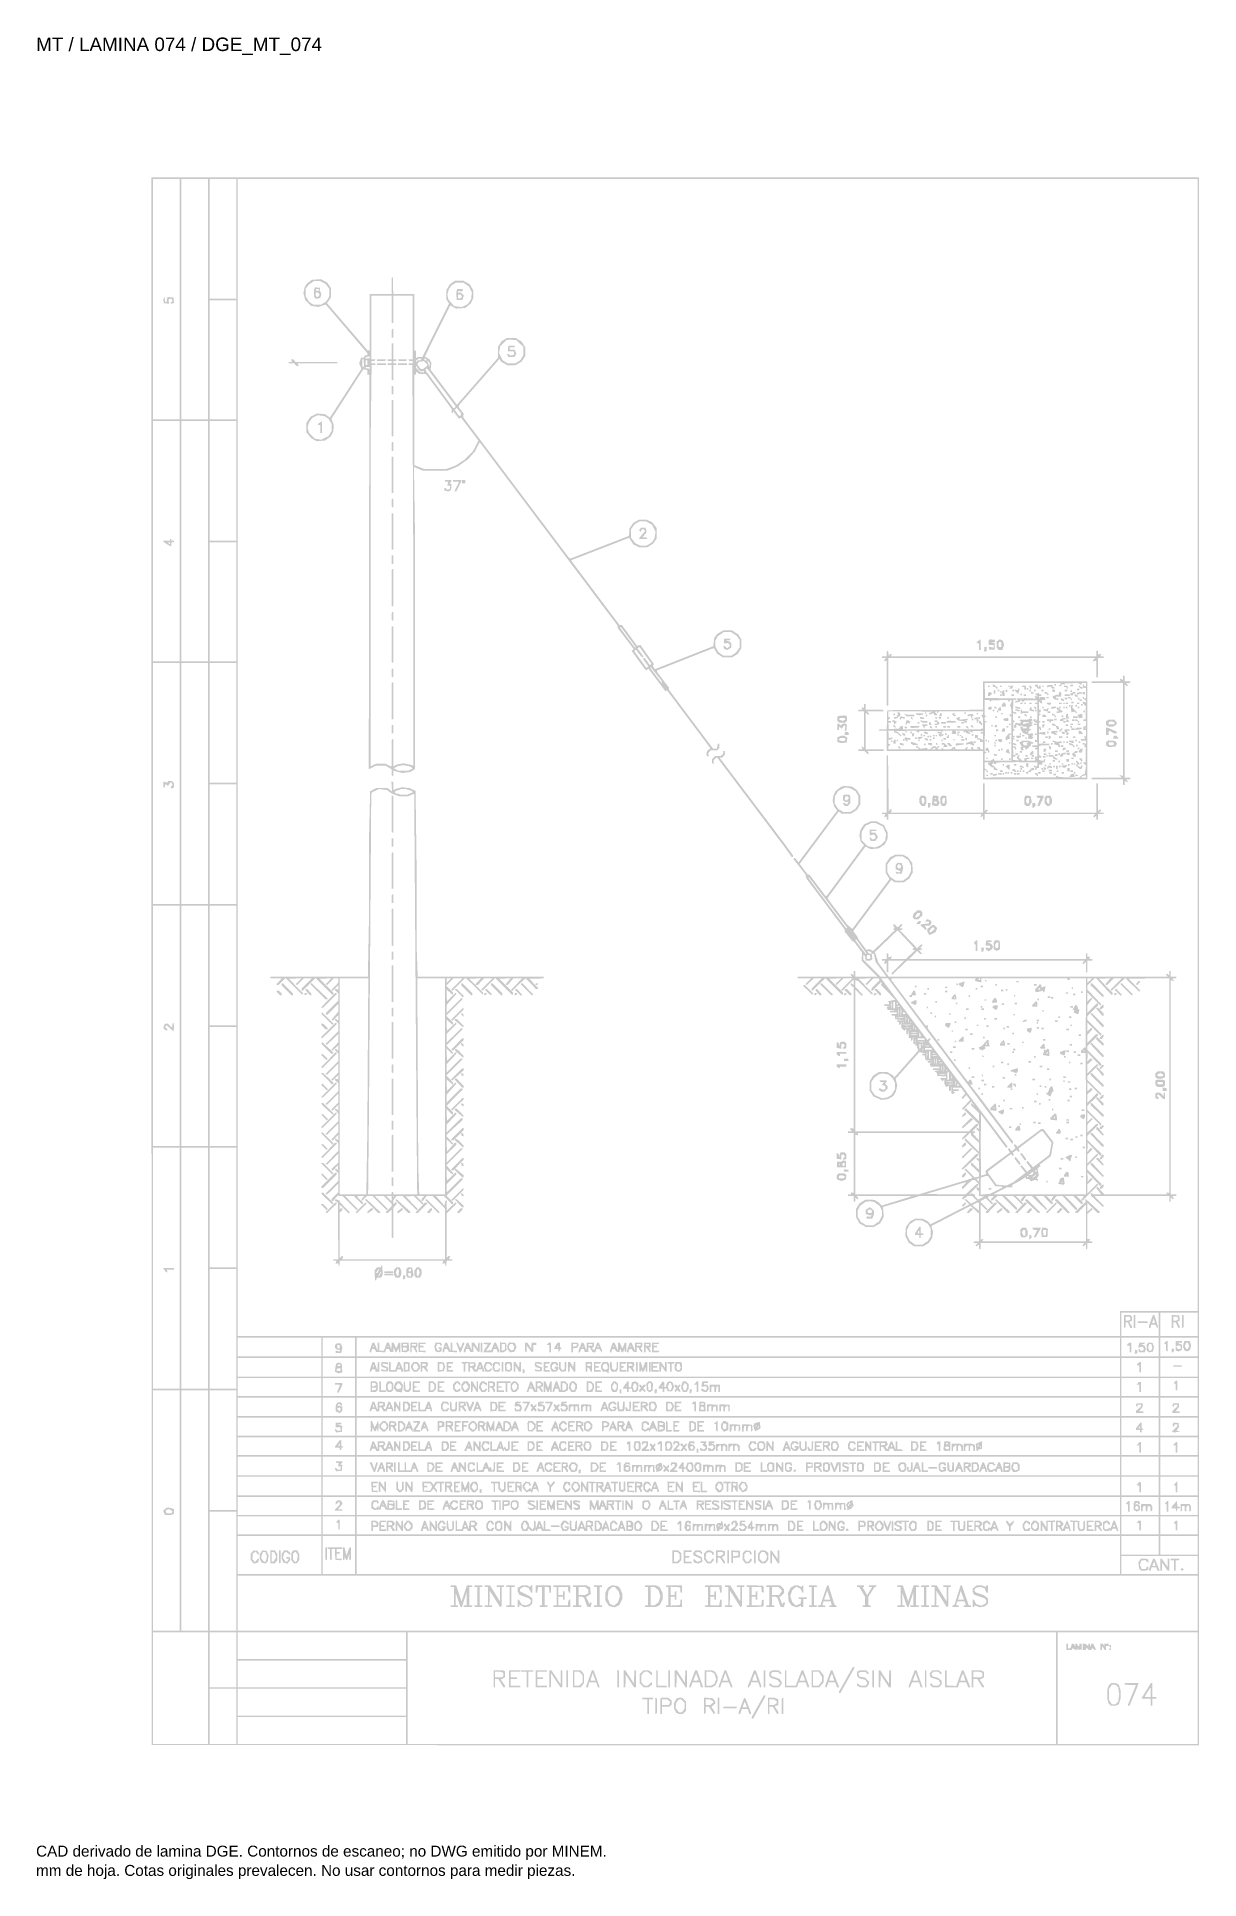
# Model space of a CAD drawing. Header units: millimetres. Extents: x 12 to 193, y 4 to 291.
import ezdxf

# ---------------------------------------------------------------- set-up
doc = ezdxf.new("R2010")
doc.units = ezdxf.units.MM
doc.layers.add('DGE_DATOS', color=7, linetype='Continuous', lineweight=0)
doc.layers.add('DGE_RELLENO', color=7, linetype='Continuous', lineweight=0)
doc.styles.add('DGE_ARIAL', font='arial.ttf')

msp = doc.modelspace()

# ---------------------------------------------------------------- texts
at = {"layer": 'DGE_DATOS', "style": 'DGE_ARIAL'}
for s, height, p in [('MT / LAMINA 074 / DGE_MT_074', 2.1, (12, 289.0389)), ('CAD derivado de lamina DGE. Contornos de escaneo; no DWG emitido por MINEM.', 1.7, (12, 8)), ('mm de hoja. Cotas originales prevalecen. No usar contornos para medir piezas.', 1.7, (12, 5))]:
    msp.add_text(s, height=height, dxfattribs=at).set_placement(p)

# ---------------------------------------------------------------- hatches: boundary and pattern name
at = {"layer": 'DGE_RELLENO'}
h = msp.add_hatch(color=7, dxfattribs=at)
h.paths.add_polyline_path([(29.9569, 147.3677), (29.9884, 25.3601), (111.5042, 25.3286), (193.0199, 25.297), (193.0199, 147.3361), (193.0199, 269.3752), (111.4726, 269.3752), (29.9253, 269.3752)], flags=0)
h.paths.add_polyline_path([(34.3334, 250.4207), (34.3334, 231.7181), (32.2554, 231.7181), (30.1773, 231.7181), (30.1773, 250.4207), (30.1773, 269.1233), (32.2554, 269.1233), (34.3334, 269.1233)], flags=0)
h.paths.add_polyline_path([(38.7414, 250.4207), (38.7414, 231.7181), (36.6633, 231.7181), (34.5853, 231.7181), (34.5853, 250.4207), (34.5853, 269.1233), (36.6633, 269.1233), (38.7414, 269.1233)], flags=0)
h.paths.add_polyline_path([(43.1493, 259.8035), (43.1493, 250.4837), (41.0713, 250.4837), (38.9932, 250.4837), (38.9932, 259.8035), (38.9932, 269.1233), (41.0713, 269.1233), (43.1493, 269.1233)], flags=0)
h.paths.add_polyline_path([(192.768, 181.026), (192.768, 92.9287), (186.7228, 92.9287), (180.6776, 92.9287), (180.6776, 90.9766), (180.6776, 89.0244), (112.0394, 89.0244), (43.4012, 89.0244), (43.4012, 179.0739), (43.4012, 269.1233), (118.0846, 269.1233), (192.768, 269.1233)], flags=0)
h.paths.add_polyline_path([(43.1493, 240.975), (43.1493, 231.7181), (41.0713, 231.7181), (38.9932, 231.7181), (38.9932, 240.975), (38.9932, 250.2318), (41.0713, 250.2318), (43.1493, 250.2318)], flags=0)
h.paths.add_polyline_path([(34.3334, 212.7637), (34.3334, 194.0611), (32.2554, 194.0611), (30.1773, 194.0611), (30.1773, 212.7637), (30.1773, 231.4663), (32.2554, 231.4663), (34.3334, 231.4663)], flags=0)
h.paths.add_polyline_path([(38.7414, 212.7637), (38.7414, 194.0611), (36.6633, 194.0611), (34.5853, 194.0611), (34.5853, 212.7637), (34.5853, 231.4663), (36.6633, 231.4663), (38.7414, 231.4663)], flags=0)
h.paths.add_polyline_path([(43.1493, 222.1465), (43.1493, 212.8267), (41.0713, 212.8267), (38.9932, 212.8267), (38.9932, 222.1465), (38.9932, 231.4663), (41.0713, 231.4663), (43.1493, 231.4663)], flags=0)
h.paths.add_polyline_path([(43.1493, 203.3179), (43.1493, 194.0611), (41.0713, 194.0611), (38.9932, 194.0611), (38.9932, 203.3179), (38.9932, 212.5748), (41.0713, 212.5748), (43.1493, 212.5748)], flags=0)
h.paths.add_polyline_path([(34.3334, 175.0437), (34.3334, 156.2781), (32.2554, 156.2781), (30.1773, 156.2781), (30.1773, 175.0437), (30.1773, 193.8092), (32.2554, 193.8092), (34.3334, 193.8092)], flags=0)
h.paths.add_polyline_path([(38.7414, 175.0437), (38.7414, 156.2781), (36.6633, 156.2781), (34.5853, 156.2781), (34.5853, 175.0437), (34.5853, 193.8092), (36.6633, 193.8092), (38.7414, 193.8092)], flags=0)
h.paths.add_polyline_path([(43.1493, 184.4894), (43.1493, 175.1696), (41.0713, 175.1696), (38.9932, 175.1696), (38.9932, 184.4894), (38.9932, 193.8092), (41.0713, 193.8092), (43.1493, 193.8092)], flags=0)
h.paths.add_polyline_path([(43.1493, 165.5979), (43.1493, 156.2781), (41.0713, 156.2781), (38.9932, 156.2781), (38.9932, 165.5979), (38.9932, 174.9177), (41.0713, 174.9177), (43.1493, 174.9177)], flags=0)
h.paths.add_polyline_path([(34.3334, 137.3237), (34.3334, 118.6211), (32.2554, 118.6211), (30.1773, 118.6211), (30.1773, 137.3237), (30.1773, 156.0263), (32.2554, 156.0263), (34.3334, 156.0263)], flags=0)
h.paths.add_polyline_path([(38.7414, 137.3237), (38.7414, 118.6211), (36.6633, 118.6211), (34.5853, 118.6211), (34.5853, 137.3237), (34.5853, 156.0263), (36.6633, 156.0263), (38.7414, 156.0263)], flags=0)
h.paths.add_polyline_path([(43.1493, 146.7065), (43.1493, 137.3867), (41.0713, 137.3867), (38.9932, 137.3867), (38.9932, 146.7065), (38.9932, 156.0263), (41.0713, 156.0263), (43.1493, 156.0263)], flags=0)
h.paths.add_polyline_path([(43.1493, 127.8779), (43.1493, 118.6211), (41.0713, 118.6211), (38.9932, 118.6211), (38.9932, 127.8779), (38.9932, 137.1348), (41.0713, 137.1348), (43.1493, 137.1348)], flags=0)
h.paths.add_polyline_path([(34.3334, 99.6037), (34.3334, 80.8381), (32.2554, 80.8381), (30.1773, 80.8381), (30.1773, 99.6037), (30.1773, 118.3692), (32.2554, 118.3692), (34.3334, 118.3692)], flags=0)
h.paths.add_polyline_path([(38.7414, 99.6037), (38.7414, 80.8381), (36.6633, 80.8381), (34.5853, 80.8381), (34.5853, 99.6037), (34.5853, 118.3692), (36.6633, 118.3692), (38.7414, 118.3692)], flags=0)
h.paths.add_polyline_path([(43.1493, 109.0494), (43.1493, 99.7296), (41.0713, 99.7296), (38.9932, 99.7296), (38.9932, 109.0494), (38.9932, 118.3692), (41.0713, 118.3692), (43.1493, 118.3692)], flags=0)
h.paths.add_polyline_path([(43.1493, 90.1579), (43.1493, 80.8381), (41.0713, 80.8381), (38.9932, 80.8381), (38.9932, 90.1579), (38.9932, 99.4777), (41.0713, 99.4777), (43.1493, 99.4777)], flags=0)
h.paths.add_polyline_path([(186.7228, 90.8506), (186.7228, 89.0244), (183.8262, 89.0244), (180.9295, 89.0244), (180.9295, 90.8506), (180.9295, 92.6768), (183.8262, 92.6768), (186.7228, 92.6768)], flags=0)
h.paths.add_polyline_path([(192.768, 90.8506), (192.768, 89.0244), (189.8714, 89.0244), (186.9747, 89.0244), (186.9747, 90.8506), (186.9747, 92.6768), (189.8714, 92.6768), (192.768, 92.6768)], flags=0)
h.paths.add_polyline_path([(56.3732, 87.3242), (56.3732, 85.8759), (49.8872, 85.8759), (43.4012, 85.8759), (43.4012, 87.3242), (43.4012, 88.7726), (49.8872, 88.7726), (56.3732, 88.7726)], flags=0)
h.paths.add_polyline_path([(61.6627, 87.3242), (61.6627, 85.8759), (59.1439, 85.8759), (56.6251, 85.8759), (56.6251, 87.3242), (56.6251, 88.7726), (59.1439, 88.7726), (61.6627, 88.7726)], flags=0)
h.paths.add_polyline_path([(180.6776, 87.3242), (180.6776, 85.8759), (121.2961, 85.8759), (61.9146, 85.8759), (61.9146, 87.3242), (61.9146, 88.7726), (121.2961, 88.7726), (180.6776, 88.7726)], flags=0)
h.paths.add_polyline_path([(186.7228, 87.3242), (186.7228, 85.8759), (183.8262, 85.8759), (180.9295, 85.8759), (180.9295, 87.3242), (180.9295, 88.7726), (183.8262, 88.7726), (186.7228, 88.7726)], flags=0)
h.paths.add_polyline_path([(192.768, 87.3242), (192.768, 85.8759), (189.8714, 85.8759), (186.9747, 85.8759), (186.9747, 87.3242), (186.9747, 88.7726), (189.8714, 88.7726), (192.768, 88.7726)], flags=0)
h.paths.add_polyline_path([(56.3732, 84.1756), (56.3732, 82.7273), (49.8872, 82.7273), (43.4012, 82.7273), (43.4012, 84.1756), (43.4012, 85.624), (49.8872, 85.624), (56.3732, 85.624)], flags=0)
h.paths.add_polyline_path([(61.6627, 84.1756), (61.6627, 82.7273), (59.1439, 82.7273), (56.6251, 82.7273), (56.6251, 84.1756), (56.6251, 85.624), (59.1439, 85.624), (61.6627, 85.624)], flags=0)
h.paths.add_polyline_path([(180.6776, 84.1756), (180.6776, 82.7273), (121.2961, 82.7273), (61.9146, 82.7273), (61.9146, 84.1756), (61.9146, 85.624), (121.2961, 85.624), (180.6776, 85.624)], flags=0)
h.paths.add_polyline_path([(186.7228, 84.1756), (186.7228, 82.7273), (183.8262, 82.7273), (180.9295, 82.7273), (180.9295, 84.1756), (180.9295, 85.624), (183.8262, 85.624), (186.7228, 85.624)], flags=0)
h.paths.add_polyline_path([(192.768, 84.1756), (192.768, 82.7273), (189.8714, 82.7273), (186.9747, 82.7273), (186.9747, 84.1756), (186.9747, 85.624), (189.8714, 85.624), (192.768, 85.624)], flags=0)
h.paths.add_polyline_path([(56.3732, 81.09), (56.3732, 79.7046), (49.8872, 79.7046), (43.4012, 79.7046), (43.4012, 81.09), (43.4012, 82.4754), (49.8872, 82.4754), (56.3732, 82.4754)], flags=0)
h.paths.add_polyline_path([(61.6627, 81.09), (61.6627, 79.7046), (59.1439, 79.7046), (56.6251, 79.7046), (56.6251, 81.09), (56.6251, 82.4754), (59.1439, 82.4754), (61.6627, 82.4754)], flags=0)
h.paths.add_polyline_path([(180.6776, 81.09), (180.6776, 79.7046), (121.2961, 79.7046), (61.9146, 79.7046), (61.9146, 81.09), (61.9146, 82.4754), (121.2961, 82.4754), (180.6776, 82.4754)], flags=0)
h.paths.add_polyline_path([(186.7228, 81.09), (186.7228, 79.7046), (183.8262, 79.7046), (180.9295, 79.7046), (180.9295, 81.09), (180.9295, 82.4754), (183.8262, 82.4754), (186.7228, 82.4754)], flags=0)
h.paths.add_polyline_path([(192.768, 81.09), (192.768, 79.7046), (189.8714, 79.7046), (186.9747, 79.7046), (186.9747, 81.09), (186.9747, 82.4754), (189.8714, 82.4754), (192.768, 82.4754)], flags=0)
h.paths.add_polyline_path([(34.3334, 61.8837), (34.3334, 43.1811), (32.2554, 43.1811), (30.1773, 43.1811), (30.1773, 61.8837), (30.1773, 80.5862), (32.2554, 80.5862), (34.3334, 80.5862)], flags=0)
h.paths.add_polyline_path([(38.7414, 61.8837), (38.7414, 43.1811), (36.6633, 43.1811), (34.5853, 43.1811), (34.5853, 61.8837), (34.5853, 80.5862), (36.6633, 80.5862), (38.7414, 80.5862)], flags=0)
h.paths.add_polyline_path([(43.1493, 71.2664), (43.1493, 61.9466), (41.0713, 61.9466), (38.9932, 61.9466), (38.9932, 71.2664), (38.9932, 80.5862), (41.0713, 80.5862), (43.1493, 80.5862)], flags=0)
h.paths.add_polyline_path([(56.3732, 78.0044), (56.3732, 76.5561), (49.8872, 76.5561), (43.4012, 76.5561), (43.4012, 78.0044), (43.4012, 79.4528), (49.8872, 79.4528), (56.3732, 79.4528)], flags=0)
h.paths.add_polyline_path([(61.6627, 78.0044), (61.6627, 76.5561), (59.1439, 76.5561), (56.6251, 76.5561), (56.6251, 78.0044), (56.6251, 79.4528), (59.1439, 79.4528), (61.6627, 79.4528)], flags=0)
h.paths.add_polyline_path([(180.6776, 78.0044), (180.6776, 76.5561), (121.2961, 76.5561), (61.9146, 76.5561), (61.9146, 78.0044), (61.9146, 79.4528), (121.2961, 79.4528), (180.6776, 79.4528)], flags=0)
h.paths.add_polyline_path([(186.7228, 78.0044), (186.7228, 76.5561), (183.8262, 76.5561), (180.9295, 76.5561), (180.9295, 78.0044), (180.9295, 79.4528), (183.8262, 79.4528), (186.7228, 79.4528)], flags=0)
h.paths.add_polyline_path([(192.768, 78.0044), (192.768, 76.5561), (189.8714, 76.5561), (186.9747, 76.5561), (186.9747, 78.0044), (186.9747, 79.4528), (189.8714, 79.4528), (192.768, 79.4528)], flags=0)
h.paths.add_polyline_path([(56.3732, 74.9188), (56.3732, 73.5334), (49.8872, 73.5334), (43.4012, 73.5334), (43.4012, 74.9188), (43.4012, 76.3042), (49.8872, 76.3042), (56.3732, 76.3042)], flags=0)
h.paths.add_polyline_path([(61.6627, 74.9188), (61.6627, 73.5334), (59.1439, 73.5334), (56.6251, 73.5334), (56.6251, 74.9188), (56.6251, 76.3042), (59.1439, 76.3042), (61.6627, 76.3042)], flags=0)
h.paths.add_polyline_path([(180.6776, 74.9188), (180.6776, 73.5334), (121.2961, 73.5334), (61.9146, 73.5334), (61.9146, 74.9188), (61.9146, 76.3042), (121.2961, 76.3042), (180.6776, 76.3042)], flags=0)
h.paths.add_polyline_path([(186.7228, 74.9188), (186.7228, 73.5334), (183.8262, 73.5334), (180.9295, 73.5334), (180.9295, 74.9188), (180.9295, 76.3042), (183.8262, 76.3042), (186.7228, 76.3042)], flags=0)
h.paths.add_polyline_path([(192.768, 74.9188), (192.768, 73.5334), (189.8714, 73.5334), (186.9747, 73.5334), (186.9747, 74.9188), (186.9747, 76.3042), (189.8714, 76.3042), (192.768, 76.3042)], flags=0)
h.paths.add_polyline_path([(56.3732, 71.8962), (56.3732, 70.5108), (49.8872, 70.5108), (43.4012, 70.5108), (43.4012, 71.8962), (43.4012, 73.2815), (49.8872, 73.2815), (56.3732, 73.2815)], flags=0)
h.paths.add_polyline_path([(61.6627, 71.8962), (61.6627, 70.5108), (59.1439, 70.5108), (56.6251, 70.5108), (56.6251, 71.8962), (56.6251, 73.2815), (59.1439, 73.2815), (61.6627, 73.2815)], flags=0)
h.paths.add_polyline_path([(180.6776, 71.8962), (180.6776, 70.5108), (121.2961, 70.5108), (61.9146, 70.5108), (61.9146, 71.8962), (61.9146, 73.2815), (121.2961, 73.2815), (180.6776, 73.2815)], flags=0)
h.paths.add_polyline_path([(186.7228, 71.8962), (186.7228, 70.5108), (183.8262, 70.5108), (180.9295, 70.5108), (180.9295, 71.8962), (180.9295, 73.2815), (183.8262, 73.2815), (186.7228, 73.2815)], flags=0)
h.paths.add_polyline_path([(192.768, 71.8962), (192.768, 70.5108), (189.8714, 70.5108), (186.9747, 70.5108), (186.9747, 71.8962), (186.9747, 73.2815), (189.8714, 73.2815), (192.768, 73.2815)], flags=0)
h.paths.add_polyline_path([(56.3732, 68.8106), (56.3732, 67.3622), (49.8872, 67.3622), (43.4012, 67.3622), (43.4012, 68.8106), (43.4012, 70.2589), (49.8872, 70.2589), (56.3732, 70.2589)], flags=0)
h.paths.add_polyline_path([(61.6627, 68.8106), (61.6627, 67.3622), (59.1439, 67.3622), (56.6251, 67.3622), (56.6251, 68.8106), (56.6251, 70.2589), (59.1439, 70.2589), (61.6627, 70.2589)], flags=0)
h.paths.add_polyline_path([(180.6776, 68.8106), (180.6776, 67.3622), (121.2961, 67.3622), (61.9146, 67.3622), (61.9146, 68.8106), (61.9146, 70.2589), (121.2961, 70.2589), (180.6776, 70.2589)], flags=0)
h.paths.add_polyline_path([(186.7228, 68.8106), (186.7228, 67.3622), (183.8262, 67.3622), (180.9295, 67.3622), (180.9295, 68.8106), (180.9295, 70.2589), (183.8262, 70.2589), (186.7228, 70.2589)], flags=0)
h.paths.add_polyline_path([(192.768, 68.8106), (192.768, 67.3622), (189.8714, 67.3622), (186.9747, 67.3622), (186.9747, 68.8106), (186.9747, 70.2589), (189.8714, 70.2589), (192.768, 70.2589)], flags=0)
h.paths.add_polyline_path([(56.3732, 65.662), (56.3732, 64.2136), (49.8872, 64.2136), (43.4012, 64.2136), (43.4012, 65.662), (43.4012, 67.1103), (49.8872, 67.1103), (56.3732, 67.1103)], flags=0)
h.paths.add_polyline_path([(61.6627, 65.662), (61.6627, 64.2136), (59.1439, 64.2136), (56.6251, 64.2136), (56.6251, 65.662), (56.6251, 67.1103), (59.1439, 67.1103), (61.6627, 67.1103)], flags=0)
h.paths.add_polyline_path([(180.6776, 65.662), (180.6776, 64.2136), (121.2961, 64.2136), (61.9146, 64.2136), (61.9146, 65.662), (61.9146, 67.1103), (121.2961, 67.1103), (180.6776, 67.1103)], flags=0)
h.paths.add_polyline_path([(186.7228, 65.662), (186.7228, 64.2136), (183.8262, 64.2136), (180.9295, 64.2136), (180.9295, 65.662), (180.9295, 67.1103), (183.8262, 67.1103), (186.7228, 67.1103)], flags=0)
h.paths.add_polyline_path([(192.768, 65.662), (192.768, 64.2136), (189.8714, 64.2136), (186.9747, 64.2136), (186.9747, 65.662), (186.9747, 67.1103), (189.8714, 67.1103), (192.768, 67.1103)], flags=0)
h.paths.add_polyline_path([(56.3732, 62.5764), (56.3732, 61.191), (49.8872, 61.191), (43.4012, 61.191), (43.4012, 62.5764), (43.4012, 63.9617), (49.8872, 63.9617), (56.3732, 63.9617)], flags=0)
h.paths.add_polyline_path([(61.6627, 62.5764), (61.6627, 61.191), (59.1439, 61.191), (56.6251, 61.191), (56.6251, 62.5764), (56.6251, 63.9617), (59.1439, 63.9617), (61.6627, 63.9617)], flags=0)
h.paths.add_polyline_path([(180.6776, 62.5764), (180.6776, 61.191), (121.2961, 61.191), (61.9146, 61.191), (61.9146, 62.5764), (61.9146, 63.9617), (121.2961, 63.9617), (180.6776, 63.9617)], flags=0)
h.paths.add_polyline_path([(186.7228, 62.5764), (186.7228, 61.191), (183.8262, 61.191), (180.9295, 61.191), (180.9295, 62.5764), (180.9295, 63.9617), (183.8262, 63.9617), (186.7228, 63.9617)], flags=0)
h.paths.add_polyline_path([(192.768, 62.5764), (192.768, 61.191), (189.8714, 61.191), (186.9747, 61.191), (186.9747, 62.5764), (186.9747, 63.9617), (189.8714, 63.9617), (192.768, 63.9617)], flags=0)
h.paths.add_polyline_path([(43.1493, 52.4379), (43.1493, 43.1811), (41.0713, 43.1811), (38.9932, 43.1811), (38.9932, 52.4379), (38.9932, 61.6948), (41.0713, 61.6948), (43.1493, 61.6948)], flags=0)
h.paths.add_polyline_path([(56.3732, 59.5537), (56.3732, 58.1683), (49.8872, 58.1683), (43.4012, 58.1683), (43.4012, 59.5537), (43.4012, 60.9391), (49.8872, 60.9391), (56.3732, 60.9391)], flags=0)
h.paths.add_polyline_path([(61.6627, 59.5537), (61.6627, 58.1683), (59.1439, 58.1683), (56.6251, 58.1683), (56.6251, 59.5537), (56.6251, 60.9391), (59.1439, 60.9391), (61.6627, 60.9391)], flags=0)
h.paths.add_polyline_path([(180.6776, 59.5537), (180.6776, 58.1683), (121.2961, 58.1683), (61.9146, 58.1683), (61.9146, 59.5537), (61.9146, 60.9391), (121.2961, 60.9391), (180.6776, 60.9391)], flags=0)
h.paths.add_polyline_path([(186.7228, 59.5537), (186.7228, 58.1683), (183.8262, 58.1683), (180.9295, 58.1683), (180.9295, 59.5537), (180.9295, 60.9391), (183.8262, 60.9391), (186.7228, 60.9391)], flags=0)
h.paths.add_polyline_path([(192.768, 59.5537), (192.768, 58.1683), (189.8714, 58.1683), (186.9747, 58.1683), (186.9747, 59.5537), (186.9747, 60.9391), (189.8714, 60.9391), (192.768, 60.9391)], flags=0)
h.paths.add_polyline_path([(56.3732, 54.9568), (56.3732, 51.9971), (49.8872, 51.9971), (43.4012, 51.9971), (43.4012, 54.9568), (43.4012, 57.9165), (49.8872, 57.9165), (56.3732, 57.9165)], flags=0)
h.paths.add_polyline_path([(61.6627, 54.9568), (61.6627, 51.9971), (59.1439, 51.9971), (56.6251, 51.9971), (56.6251, 54.9568), (56.6251, 57.9165), (59.1439, 57.9165), (61.6627, 57.9165)], flags=0)
h.paths.add_polyline_path([(180.6776, 54.9568), (180.6776, 51.9971), (121.2961, 51.9971), (61.9146, 51.9971), (61.9146, 54.9568), (61.9146, 57.9165), (121.2961, 57.9165), (180.6776, 57.9165)], flags=0)
h.paths.add_polyline_path([(186.7228, 56.4681), (186.7228, 55.0198), (183.8262, 55.0198), (180.9295, 55.0198), (180.9295, 56.4681), (180.9295, 57.9165), (183.8262, 57.9165), (186.7228, 57.9165)], flags=0)
h.paths.add_polyline_path([(192.768, 56.4681), (192.768, 55.0198), (189.8714, 55.0198), (186.9747, 55.0198), (186.9747, 56.4681), (186.9747, 57.9165), (189.8714, 57.9165), (192.768, 57.9165)], flags=0)
h.paths.add_polyline_path([(192.768, 53.3825), (192.768, 51.9971), (186.8488, 51.9971), (180.9295, 51.9971), (180.9295, 53.3825), (180.9295, 54.7679), (186.8488, 54.7679), (192.768, 54.7679)], flags=0)
h.paths.add_polyline_path([(192.768, 47.4632), (192.768, 43.1811), (118.0846, 43.1811), (43.4012, 43.1811), (43.4012, 47.4632), (43.4012, 51.7452), (118.0846, 51.7452), (192.768, 51.7452)], flags=0)
h.paths.add_polyline_path([(38.7414, 34.2391), (38.7414, 25.549), (34.4593, 25.549), (30.1773, 25.549), (30.1773, 34.2391), (30.1773, 42.9292), (34.4593, 42.9292), (38.7414, 42.9292)], flags=0)
h.paths.add_polyline_path([(43.1493, 38.6471), (43.1493, 34.3651), (41.0713, 34.3651), (38.9932, 34.3651), (38.9932, 38.6471), (38.9932, 42.9292), (41.0713, 42.9292), (43.1493, 42.9292)], flags=0)
h.paths.add_polyline_path([(69.5971, 40.8512), (69.5971, 38.7731), (56.4991, 38.7731), (43.4012, 38.7731), (43.4012, 40.8512), (43.4012, 42.9292), (56.4991, 42.9292), (69.5971, 42.9292)], flags=0)
h.paths.add_polyline_path([(170.7282, 34.2391), (170.7282, 25.549), (120.2886, 25.549), (69.8489, 25.549), (69.8489, 34.2391), (69.8489, 42.9292), (120.2886, 42.9292), (170.7282, 42.9292)], flags=0)
h.paths.add_polyline_path([(192.768, 34.2391), (192.768, 25.549), (181.8741, 25.549), (170.9801, 25.549), (170.9801, 34.2391), (170.9801, 42.9292), (181.8741, 42.9292), (192.768, 42.9292)], flags=0)
h.paths.add_polyline_path([(69.5971, 36.4431), (69.5971, 34.3651), (56.4991, 34.3651), (43.4012, 34.3651), (43.4012, 36.4431), (43.4012, 38.5212), (56.4991, 38.5212), (69.5971, 38.5212)], flags=0)
h.paths.add_polyline_path([(43.1493, 29.8311), (43.1493, 25.549), (41.0713, 25.549), (38.9932, 25.549), (38.9932, 29.8311), (38.9932, 34.1132), (41.0713, 34.1132), (43.1493, 34.1132)], flags=0)
h.paths.add_polyline_path([(69.5971, 32.0351), (69.5971, 29.9571), (56.4991, 29.9571), (43.4012, 29.9571), (43.4012, 32.0351), (43.4012, 34.1132), (56.4991, 34.1132), (69.5971, 34.1132)], flags=0)
h.paths.add_polyline_path([(69.5971, 27.6271), (69.5971, 25.549), (56.4991, 25.549), (43.4012, 25.549), (43.4012, 27.6271), (43.4012, 29.7052), (56.4991, 29.7052), (69.5971, 29.7052)], flags=0)
h.paths.add_polyline_path([(31.8929, 250.5873), (31.7946, 250.3761), (31.8361, 250.0835), (31.8775, 249.791), (32.2801, 249.752), (32.6826, 249.7131), (32.6579, 250.062), (32.6332, 250.4108), (32.854, 250.4566), (33.0747, 250.5023), (33.1557, 250.2914), (33.2366, 250.0804), (33.0645, 249.974), (32.8924, 249.8677), (32.9777, 249.7823), (33.0631, 249.6969), (33.2655, 249.7746), (33.4679, 249.8522), (33.4284, 250.2624), (33.3888, 250.6726), (32.9149, 250.7118), (32.441, 250.751), (32.3639, 250.3654), (32.2868, 249.9799), (32.1846, 249.9799), (32.0824, 249.9799), (32.0368, 250.3892), (31.9912, 250.7985)], flags=0)
h.paths.add_polyline_path([(67.4246, 253.8111), (67.3301, 253.7162), (67.3301, 252.4778), (67.3301, 251.2393), (65.6299, 251.2393), (63.9297, 251.2393), (63.9297, 246.8221), (63.9297, 242.4048), (63.7391, 242.4456), (63.5485, 242.4863), (60.4201, 246.1378), (57.2917, 249.7892), (57.6047, 250.2621), (57.9176, 250.7351), (57.9113, 251.4367), (57.905, 252.1384), (57.6135, 252.5638), (57.3221, 252.9891), (56.8365, 253.2621), (56.3509, 253.535), (55.6264, 253.4826), (54.9019, 253.4302), (54.5442, 253.1488), (54.1864, 252.8673), (54.0041, 252.607), (53.8217, 252.3466), (53.7095, 251.8474), (53.5974, 251.3482), (53.738, 250.8261), (53.8786, 250.3039), (54.3437, 249.8387), (54.8089, 249.3736), (55.3719, 249.2891), (55.935, 249.2047), (56.4986, 249.3989), (57.0623, 249.5931), (57.1472, 249.5031), (57.2321, 249.4132), (60.392, 245.7112), (63.5519, 242.0092), (63.5519, 241.8384), (63.5519, 241.6677), (63.359, 241.6677), (63.1661, 241.6677), (63.0936, 241.4787), (63.0211, 241.2898), (62.7925, 241.2898), (62.5639, 241.2898), (62.4219, 240.8598), (62.28, 240.4298), (62.4575, 240.0052), (62.6349, 239.5806), (60.1829, 235.7766), (57.7309, 231.9725), (57.3508, 232.2432), (56.9707, 232.5139), (56.3653, 232.572), (55.76, 232.6302), (55.2165, 232.3642), (54.673, 232.0982), (54.3686, 231.626), (54.0643, 231.1539), (54.0643, 230.4272), (54.0643, 229.7005), (54.4347, 229.2427), (54.8052, 228.785), (55.2429, 228.5428), (55.6805, 228.3006), (56.3506, 228.3639), (57.0206, 228.4272), (57.4527, 228.7568), (57.8847, 229.0864), (58.0852, 229.4739), (58.2856, 229.8614), (58.2934, 230.3807), (58.3013, 230.8999), (58.1379, 231.3517), (57.9745, 231.8035), (60.4002, 235.5706), (62.826, 239.3377), (62.9077, 239.428), (62.9895, 239.5184), (63.2707, 239.4448), (63.5519, 239.3713), (63.5519, 239.0082), (63.5519, 238.645), (63.7093, 238.645), (63.8667, 238.645), (63.8229, 207.9778), (63.779, 177.3107), (63.8594, 177.3107), (63.9397, 177.3107), (64.4511, 177.5715), (64.9625, 177.8324), (65.6408, 177.8324), (66.3192, 177.8324), (66.8247, 177.5484), (67.3301, 177.2643), (67.3301, 176.7911), (67.3301, 176.318), (67.4561, 176.2401), (67.582, 176.1623), (67.582, 176.624), (67.582, 177.0857), (67.8024, 176.9947), (68.0228, 176.9037), (68.5259, 176.7847), (69.0291, 176.6658), (69.6491, 176.7511), (70.2691, 176.8363), (70.6283, 177.0548), (70.9875, 177.2732), (70.9857, 195.2703), (70.9839, 213.2675), (70.8998, 218.7837), (70.8156, 224.2999), (71.4973, 224.0119), (72.1789, 223.724), (74.131, 223.7312), (76.0831, 223.7383), (76.8755, 224.0686), (77.6679, 224.3988), (78.4675, 224.9695), (79.2671, 225.5401), (79.7995, 226.1417), (80.3319, 226.7434), (80.6581, 227.4046), (80.9843, 228.0658), (81.0525, 228.06), (81.1207, 228.0542), (91.8258, 213.8162), (102.5308, 199.5782), (102.532, 199.3979), (102.5331, 199.2175), (103.7817, 197.5733), (105.0304, 195.9292), (104.8511, 195.8174), (104.6718, 195.7055), (104.7978, 195.5235), (104.9237, 195.3414), (105.8486, 194.0716), (106.7735, 192.8019), (106.8986, 192.7246), (107.0237, 192.6473), (107.1589, 192.7826), (107.2942, 192.9178), (108.605, 191.1668), (109.9159, 189.4158), (110.0646, 189.4666), (110.2132, 189.5173), (113.5795, 185.0198), (116.9458, 180.5222), (116.7128, 180.3263), (116.4799, 180.1303), (116.3978, 179.8717), (116.3157, 179.6131), (116.3947, 179.4072), (116.4738, 179.2013), (116.5951, 179.2762), (116.7164, 179.3512), (116.6544, 179.5129), (116.5923, 179.6747), (116.7789, 179.941), (116.9654, 180.2074), (117.4998, 180.2074), (118.0342, 180.2074), (118.1854, 180.3585), (118.3365, 180.5096), (118.3365, 180.8623), (118.3365, 181.2149), (118.2263, 181.2149), (118.1161, 181.2149), (118.0405, 180.8371), (117.965, 180.4592), (117.6616, 180.4592), (117.3583, 180.4592), (113.9117, 185.0644), (110.4651, 189.6696), (110.498, 189.7915), (110.5309, 189.9134), (109.5849, 191.1626), (108.639, 192.4117), (108.639, 192.5231), (108.639, 192.6344), (112.8755, 194.3087), (117.1121, 195.983), (117.315, 196.0358), (117.5179, 196.0887), (117.7422, 195.6731), (117.9666, 195.2576), (118.4337, 194.9532), (118.9008, 194.6488), (119.6088, 194.6488), (120.3169, 194.6488), (120.7687, 194.9281), (121.2204, 195.2073), (121.4967, 195.6542), (121.7729, 196.1012), (121.7729, 196.763), (121.7729, 197.4248), (121.5376, 197.823), (121.3024, 198.2213), (120.8139, 198.5446), (120.3253, 198.8679), (119.6607, 198.8738), (118.996, 198.8798), (118.5088, 198.603), (118.0216, 198.3261), (117.786, 198.0073), (117.5503, 197.6886), (117.4711, 197.0462), (117.3919, 196.4039), (112.8608, 194.6158), (108.3297, 192.8276), (108.1695, 193.0563), (108.0093, 193.285), (108.0791, 193.4669), (108.149, 193.6489), (107.108, 195.1214), (106.0671, 196.594), (105.8047, 196.5281), (105.5423, 196.4623), (104.3514, 198.0929), (103.1605, 199.7235), (102.9716, 199.7267), (102.7827, 199.73), (99.0354, 204.7245), (95.2881, 209.719), (95.3394, 209.7703), (95.3907, 209.8216), (99.8478, 211.5489), (104.305, 213.2763), (104.6263, 212.7602), (104.9476, 212.2442), (105.4261, 212.0171), (105.9046, 211.79), (106.5092, 211.79), (107.1139, 211.79), (107.5593, 212.0653), (108.0048, 212.3406), (108.2904, 212.7411), (108.576, 213.1415), (108.576, 213.9699), (108.576, 214.7984), (108.2368, 215.2431), (107.8975, 215.6879), (107.4621, 215.8945), (107.0266, 216.1012), (106.4331, 216.1012), (105.8396, 216.1012), (105.3816, 215.8434), (104.9237, 215.5857), (104.6339, 215.1427), (104.3441, 214.6998), (104.3191, 214.1431), (104.294, 213.5865), (103.8532, 213.4103), (103.4124, 213.2342), (99.2871, 211.638), (95.1619, 210.0419), (95.0408, 210.1167), (94.9198, 210.1915), (86.7041, 221.1077), (78.4884, 232.0239), (78.5134, 232.3256), (78.5384, 232.6272), (78.1513, 233.1159), (77.7643, 233.6046), (77.8053, 233.7718), (77.8462, 233.9391), (80.9948, 237.5397), (84.1433, 241.1404), (84.2497, 240.9168), (84.356, 240.6931), (84.8594, 240.4102), (85.3628, 240.1273), (85.9695, 240.1273), (86.5762, 240.1273), (87.0599, 240.3995), (87.5437, 240.6718), (87.8451, 241.1324), (88.1465, 241.5931), (88.1465, 242.2476), (88.1465, 242.9021), (87.8702, 243.3491), (87.594, 243.796), (87.1281, 244.084), (86.6622, 244.3721), (85.9603, 244.3626), (85.2585, 244.3531), (84.8496, 244.1124), (84.4408, 243.8717), (84.1668, 243.4309), (83.8929, 242.9901), (83.8922, 242.1426), (83.8914, 241.2952), (80.6964, 237.6389), (77.5013, 233.9827), (75.4559, 236.7105), (73.4105, 239.4383), (73.4702, 239.9678), (73.5299, 240.4973), (73.3816, 240.7744), (73.2333, 241.0514), (72.871, 241.2718), (72.5087, 241.4921), (74.4848, 245.4741), (76.4609, 249.4561), (76.9017, 249.2065), (77.3425, 248.957), (78.0543, 249.0033), (78.7662, 249.0496), (79.2016, 249.3817), (79.6369, 249.7138), (79.8436, 250.1493), (80.0502, 250.5847), (80.0502, 251.1783), (80.0502, 251.7718), (79.7835, 252.2464), (79.5168, 252.721), (79.0129, 253.0041), (78.5091, 253.2873), (77.8339, 253.2812), (77.1586, 253.2752), (76.7871, 253.0107), (76.4157, 252.7462), (76.1255, 252.2767), (75.8354, 251.8072), (75.8354, 251.1052), (75.8354, 250.4032), (76.0551, 250.0678), (76.2749, 249.7324), (74.195, 245.5741), (72.1152, 241.4158), (71.811, 241.4158), (71.5068, 241.4158), (71.3076, 241.3393), (71.1084, 241.2629), (71.1084, 241.8431), (71.1084, 242.4233), (70.9824, 242.4233), (70.8565, 242.4233), (70.8565, 246.8313), (70.8565, 251.2393), (69.2235, 251.2393), (67.5905, 251.2393), (67.5548, 252.5727), (67.519, 253.906)], flags=0)
h.paths.add_polyline_path([(56.5817, 253.0478), (57.0171, 252.8412), (57.3249, 252.4377), (57.6326, 252.0342), (57.6326, 251.4312), (57.6326, 250.8283), (57.3894, 250.4356), (57.1462, 250.0429), (56.7308, 249.7983), (56.3153, 249.5536), (55.746, 249.5539), (55.1767, 249.5542), (54.8326, 249.7801), (54.4885, 250.006), (54.2147, 250.449), (53.9409, 250.8921), (53.9495, 251.4616), (53.9581, 252.0311), (54.2012, 252.3594), (54.4442, 252.6877), (54.8606, 252.9711), (55.277, 253.2544), (55.7116, 253.2544), (56.1462, 253.2544)], flags=0)
h.paths.add_polyline_path([(78.9325, 252.6954), (79.3845, 252.3882), (79.6058, 251.9219), (79.8271, 251.4556), (79.7665, 250.9182), (79.7059, 250.3807), (79.4398, 250.0069), (79.1736, 249.6331), (78.7125, 249.4143), (78.2514, 249.1955), (77.671, 249.2608), (77.0906, 249.3262), (76.6322, 249.8425), (76.1739, 250.3588), (76.097, 250.7685), (76.0201, 251.1782), (76.1361, 251.5826), (76.2521, 251.987), (76.444, 252.261), (76.6359, 252.535), (76.9892, 252.768), (77.3425, 253.0009), (77.9115, 253.0017), (78.4804, 253.0026)], flags=0)
h.paths.add_polyline_path([(67.3301, 248.8464), (67.3301, 246.7054), (67.4561, 246.7054), (67.582, 246.7054), (67.582, 248.8464), (67.582, 250.9875), (69.0933, 250.9875), (70.6046, 250.9875), (70.6046, 246.0127), (70.6046, 241.0379), (70.2823, 241.0379), (69.96, 241.0379), (70.0379, 240.912), (70.1157, 240.7861), (70.3601, 240.7861), (70.6046, 240.7861), (70.6046, 240.5971), (70.6046, 240.4082), (70.2897, 240.4082), (69.9749, 240.4082), (69.9749, 240.2823), (69.9749, 240.1563), (70.2689, 240.1563), (70.5629, 240.1563), (70.6467, 222.8706), (70.7304, 205.5849), (70.7305, 191.6862), (70.7305, 177.7875), (70.5101, 177.8726), (70.2897, 177.9578), (69.723, 178.0648), (69.1563, 178.1719), (68.6525, 178.0782), (68.1487, 177.9845), (67.8654, 177.8321), (67.582, 177.6796), (67.582, 179.8325), (67.582, 181.9854), (67.4561, 181.9076), (67.3301, 181.8298), (67.3301, 179.7591), (67.3301, 177.6885), (67.2609, 177.6885), (67.1917, 177.6885), (66.7959, 177.8931), (66.4001, 178.0978), (65.6299, 178.0978), (64.8597, 178.0978), (64.4576, 177.8899), (64.0556, 177.682), (64.0558, 202.2127), (64.0559, 226.7434), (64.1393, 233.4499), (64.2228, 240.1563), (64.517, 240.1563), (64.8113, 240.1563), (64.8113, 240.2823), (64.8113, 240.4082), (64.4964, 240.4082), (64.1816, 240.4082), (64.1816, 240.5971), (64.1816, 240.7861), (64.426, 240.7861), (64.6705, 240.7861), (64.7483, 240.912), (64.8261, 241.0379), (64.5039, 241.0379), (64.1816, 241.0379), (64.1816, 246.0127), (64.1816, 250.9875), (65.7558, 250.9875), (67.3301, 250.9875)], flags=0)
h.paths.add_polyline_path([(86.4813, 244.0606), (86.7207, 244.0606), (87.2897, 243.5154), (87.8586, 242.9703), (87.8581, 242.3504), (87.8577, 241.7306), (87.6074, 241.3202), (87.3571, 240.9097), (86.9467, 240.6594), (86.5362, 240.4092), (85.9843, 240.4087), (85.4325, 240.4082), (85.0172, 240.6649), (84.602, 240.9215), (84.3301, 241.4832), (84.0581, 242.045), (84.1455, 242.5623), (84.2329, 243.0797), (84.7141, 243.5609), (85.1953, 244.0421), (85.5509, 244.0948), (85.9065, 244.1475), (86.0742, 244.104), (86.242, 244.0606)], flags=0)
h.paths.add_polyline_path([(63.9297, 241.3803), (63.9297, 241.2188), (63.6148, 241.1928), (63.3, 241.1667), (63.3, 241.2825), (63.3, 241.3983), (63.5833, 241.4528), (63.8667, 241.5074), (63.8982, 241.5246), (63.9297, 241.5417)], flags=0)
h.paths.add_polyline_path([(71.927, 241.0379), (71.8491, 240.912), (71.6299, 240.912), (71.4106, 240.912), (71.2595, 240.7609), (71.1084, 240.6097), (71.1084, 240.7155), (71.1084, 240.8213), (71.3288, 240.9886), (71.5492, 241.1559), (71.777, 241.1599), (72.0048, 241.1639)], flags=0)
h.paths.add_polyline_path([(72.9405, 240.8306), (73.2494, 240.4974), (73.2348, 240.1065), (73.2201, 239.7155), (73.1647, 239.9674), (73.1093, 240.2193), (72.9751, 240.5657), (72.841, 240.912), (72.6748, 240.912), (72.5086, 240.912), (72.4307, 241.0379), (72.3529, 241.1639), (72.4923, 241.1639), (72.6317, 241.1639)], flags=0)
h.paths.add_polyline_path([(63.0124, 240.4712), (63.0214, 239.9045), (62.9088, 239.9045), (62.7962, 239.9045), (62.7962, 240.4712), (62.7962, 241.0379), (62.8998, 241.0379), (63.0034, 241.0379)], flags=0)
h.paths.add_polyline_path([(63.5519, 240.5342), (63.5519, 240.1563), (63.4259, 240.1563), (63.3, 240.1563), (63.3, 240.5342), (63.3, 240.912), (63.4259, 240.912), (63.5519, 240.912)], flags=0)
h.paths.add_polyline_path([(72.6197, 240.5342), (72.8715, 240.2823), (72.8715, 240.1655), (72.8715, 240.0487), (72.5336, 239.7829), (72.1957, 239.517), (72.0117, 239.5533), (71.8277, 239.5896), (71.5883, 239.9107), (71.3488, 240.2318), (71.4281, 240.4386), (71.5075, 240.6454), (71.8432, 240.6969), (72.1789, 240.7483), (72.2733, 240.7672), (72.3678, 240.7861)], flags=0)
h.paths.add_polyline_path([(71.7323, 239.3066), (71.927, 239.1495), (72.1474, 239.2003), (72.3678, 239.2512), (72.3678, 239.137), (72.3678, 239.0229), (72.1062, 239.0229), (71.8446, 239.0229), (71.4765, 239.391), (71.1084, 239.7591), (71.1084, 239.9228), (71.1084, 240.0864), (71.323, 239.775), (71.5376, 239.4637)], flags=0)
h.paths.add_polyline_path([(63.9296, 239.7015), (63.9297, 239.5616), (63.6148, 239.6217), (63.3, 239.6819), (63.3, 239.7799), (63.3, 239.8778), (63.6147, 239.8596), (63.9295, 239.8415)], flags=0)
h.paths.add_polyline_path([(75.251, 236.4784), (77.3017, 233.7451), (77.2202, 233.6132), (77.1387, 233.4813), (77.0347, 233.4813), (76.9308, 233.4813), (74.8697, 236.274), (72.8086, 239.0667), (72.7073, 239.2347), (72.606, 239.4027), (72.6891, 239.5371), (72.7722, 239.6715), (72.9862, 239.4416), (73.2002, 239.2118)], flags=0)
h.paths.add_polyline_path([(72.1754, 238.7667), (72.6826, 238.7625), (74.6913, 236.0304), (76.7, 233.2984), (76.6763, 233.012), (76.6526, 232.7257), (76.7771, 232.7257), (76.9017, 232.7257), (76.9017, 232.8697), (76.9017, 233.0138), (77.3549, 232.4202), (77.8081, 231.8267), (77.9843, 231.8943), (78.1605, 231.9619), (79.504, 230.1796), (80.8475, 228.3972), (80.4233, 227.5789), (79.999, 226.7606), (79.3276, 226.0892), (78.6562, 225.4178), (77.9993, 224.9822), (77.3425, 224.5466), (76.5868, 224.2667), (75.8312, 223.9867), (74.131, 223.9797), (72.4307, 223.9726), (71.6436, 224.2853), (70.8565, 224.598), (70.8565, 231.6215), (70.8565, 238.645), (70.9824, 238.645), (71.1084, 238.645), (71.1084, 238.904), (71.1084, 239.1631), (71.3883, 238.967), (71.6682, 238.771)], flags=0)
h.paths.add_polyline_path([(78.1281, 232.4842), (78.0981, 232.3058), (77.9722, 232.2667), (77.8462, 232.2277), (77.5057, 232.7092), (77.1651, 233.1906), (77.3157, 233.3413), (77.4663, 233.4919), (77.8122, 233.0773), (78.1581, 232.6627)], flags=0)
h.paths.add_polyline_path([(57.1905, 232.0222), (57.5022, 231.818), (57.7563, 231.4069), (58.0104, 230.9957), (58.0104, 230.4587), (58.0104, 229.9217), (57.7538, 229.5065), (57.4972, 229.0912), (56.9354, 228.8193), (56.3737, 228.5473), (55.8614, 228.6339), (55.3491, 228.7204), (54.9232, 229.1464), (54.4972, 229.5724), (54.3742, 230.0179), (54.2511, 230.4635), (54.3587, 230.8384), (54.4662, 231.2134), (54.723, 231.574), (54.9798, 231.9347), (55.3931, 232.1454), (55.8064, 232.3561), (56.3427, 232.2913), (56.8789, 232.2265)], flags=0)
h.paths.add_polyline_path([(107.3939, 215.5742), (107.8833, 215.2992), (108.1501, 214.748), (108.4169, 214.1969), (108.3361, 213.6918), (108.2553, 213.1868), (108.0563, 212.883), (107.8573, 212.5792), (107.4461, 212.3251), (107.035, 212.071), (106.5083, 212.071), (105.9817, 212.071), (105.6166, 212.2598), (105.2516, 212.4486), (104.9157, 212.8889), (104.5798, 213.3293), (104.5798, 213.9512), (104.5798, 214.5731), (104.8636, 214.9718), (105.1475, 215.3704), (105.5394, 215.6094), (105.9312, 215.8484), (106.4179, 215.8488), (106.9045, 215.8493)], flags=0)
h.paths.add_polyline_path([(103.4888, 198.7525), (103.9339, 198.1543), (104.6541, 197.1782), (105.3744, 196.2021), (105.275, 196.2084), (105.1756, 196.2146), (104.357, 197.3006), (103.5383, 198.3866), (103.1811, 198.8687), (102.8239, 199.3507), (102.9338, 199.3507), (103.0438, 199.3507)], flags=0)
h.paths.add_polyline_path([(120.6047, 198.3117), (121.0211, 198.0283), (121.2635, 197.7009), (121.506, 197.3734), (121.506, 196.7905), (121.506, 196.2075), (121.2386, 195.832), (120.9712, 195.4565), (120.5901, 195.1851), (120.2089, 194.9137), (119.587, 194.9137), (118.9651, 194.9137), (118.5426, 195.2359), (118.12, 195.5582), (117.9134, 195.9937), (117.7068, 196.4291), (117.7068, 196.8257), (117.7068, 197.2222), (117.8971, 197.5902), (118.0873, 197.9581), (118.556, 198.2766), (119.0247, 198.5951), (119.6065, 198.5951), (120.1884, 198.5951)], flags=0)
h.paths.add_polyline_path([(106.8777, 194.9313), (107.785, 193.6605), (107.6682, 193.5437), (107.5514, 193.4269), (107.1428, 193.9959), (106.7342, 194.5649), (106.6161, 194.5649), (106.498, 194.5649), (106.498, 194.4638), (106.498, 194.3626), (106.8927, 193.8258), (107.2875, 193.289), (107.1467, 193.1482), (107.0059, 193.0074), (106.9631, 193.062), (106.9203, 193.1165), (106.0159, 194.3691), (105.1114, 195.6216), (105.2391, 195.7493), (105.3668, 195.877), (105.5665, 195.5919), (105.7663, 195.3068), (106.0584, 194.9673), (106.3506, 194.6279), (106.4394, 194.7164), (106.5281, 194.8049), (106.0749, 195.4223), (105.6218, 196.0396), (105.703, 196.1209), (105.7843, 196.2021), (105.8774, 196.2021), (105.9705, 196.2021)], flags=0)
h.paths.add_polyline_path([(108.6671, 191.8779), (109.3879, 190.9755), (109.3913, 190.7962), (109.3946, 190.617), (108.513, 191.7941), (107.6314, 192.9713), (107.6389, 193.1069), (107.6463, 193.2425), (107.7963, 193.0113), (107.9463, 192.7802)], flags=0)
h.paths.add_polyline_path([(70.3434, 177.5683), (70.649, 177.404), (70.2805, 177.2091), (69.9119, 177.0143), (69.1563, 177.0143), (68.4006, 177.0143), (68.0321, 177.2091), (67.6635, 177.404), (67.9691, 177.5695), (68.2747, 177.7351), (68.7155, 177.8117), (69.1563, 177.8883), (69.5971, 177.8105), (70.0379, 177.7326)], flags=0)
h.paths.add_polyline_path([(51.7589, 240.849), (51.8314, 240.6601), (51.5834, 240.6601), (51.3355, 240.6601), (51.3355, 240.5342), (51.3355, 240.4082), (51.7609, 240.4082), (52.1863, 240.4082), (52.3431, 240.2193), (52.4998, 240.0304), (52.6868, 240.0304), (52.8738, 240.0304), (52.8013, 240.2193), (52.7288, 240.4082), (55.8104, 240.4082), (58.892, 240.4082), (58.892, 240.5342), (58.892, 240.6601), (55.633, 240.6601), (52.3739, 240.6601), (52.2171, 240.849), (52.0603, 241.0379), (51.8734, 241.0379), (51.6864, 241.0379)], flags=0)
h.paths.add_polyline_path([(75.6423, 222.1465), (75.6423, 222.0205), (75.8965, 222.0205), (76.1508, 222.0205), (76.0718, 221.7057), (75.9928, 221.3908), (76.1953, 221.3908), (76.3979, 221.3908), (76.3979, 221.135), (76.3979, 220.8791), (76.2005, 220.8034), (76.0032, 220.7276), (75.8605, 220.8703), (75.7178, 221.013), (75.6171, 221.013), (75.5163, 221.013), (75.5163, 220.8265), (75.5163, 220.6399), (75.8507, 220.556), (76.185, 220.4721), (76.3859, 220.5979), (76.5868, 220.7236), (76.6259, 221.1832), (76.665, 221.6427), (76.527, 221.6427), (76.389, 221.6427), (76.5194, 221.8863), (76.6498, 222.1299), (76.6498, 222.2011), (76.6498, 222.2724), (76.146, 222.2724), (75.6423, 222.2724)], flags=0)
h.paths.add_polyline_path([(76.9017, 222.1465), (76.9017, 222.0205), (77.3425, 222.0205), (77.7833, 222.0205), (77.7833, 221.9534), (77.7833, 221.8862), (77.4684, 221.2649), (77.1536, 220.6435), (77.1536, 220.5764), (77.1536, 220.5092), (77.2777, 220.5092), (77.4018, 220.5092), (77.7815, 221.2613), (78.1611, 222.0133), (78.1611, 222.1429), (78.1611, 222.2724), (77.5314, 222.2724), (76.9017, 222.2724)], flags=0)
h.paths.add_polyline_path([(78.287, 222.0205), (78.287, 221.7686), (78.5389, 221.7686), (78.7908, 221.7686), (78.7908, 222.0205), (78.7908, 222.2724), (78.5389, 222.2724), (78.287, 222.2724)], flags=0)
h.paths.add_polyline_path([(158.6386, 197.2147), (158.3246, 196.9734), (158.5442, 196.8892), (158.7638, 196.8049), (158.7638, 196.3146), (158.7638, 195.8243), (158.8897, 195.8243), (159.0156, 195.8243), (159.0156, 196.6429), (159.0156, 197.4616), (158.9842, 197.4588), (158.9527, 197.456)], flags=0)
h.paths.add_polyline_path([(160.365, 197.3836), (160.2751, 197.2937), (160.2751, 196.9368), (160.2751, 196.58), (160.6529, 196.58), (161.0307, 196.58), (161.0307, 196.3753), (161.0307, 196.1707), (160.6439, 196.248), (160.2571, 196.3254), (160.2993, 196.1063), (160.3415, 195.8873), (160.7806, 195.8873), (161.2196, 195.8873), (161.2196, 196.3854), (161.2196, 196.8835), (160.9048, 196.9711), (160.5899, 197.0586), (160.9468, 197.0712), (161.3036, 197.0837), (161.2519, 197.2412), (161.2002, 197.3986), (160.8276, 197.4361), (160.4549, 197.4735)], flags=0)
h.paths.add_polyline_path([(161.7223, 197.2874), (161.4841, 197.1133), (161.4841, 196.6695), (161.4841, 196.2257), (161.6507, 196.025), (161.8172, 195.8243), (162.1069, 195.8243), (162.3965, 195.8243), (162.536, 196.247), (162.6755, 196.6696), (162.5554, 196.9855), (162.4354, 197.3013), (162.2265, 197.3814), (162.0176, 197.4616), (161.989, 197.4616), (161.9604, 197.4616)], flags=0)
h.paths.add_polyline_path([(162.2272, 196.6325), (162.2272, 196.2651), (162.04, 196.2651), (161.8528, 196.2651), (161.8089, 196.4929), (161.7651, 196.7206), (161.8387, 196.9127), (161.9124, 197.1047), (162.0698, 197.0522), (162.2272, 196.9998)], flags=0)
h.paths.add_polyline_path([(159.631, 196.3071), (159.6166, 196.2651), (159.575, 195.9109), (159.5333, 195.5566), (159.7467, 195.5977), (159.9602, 195.6389), (159.9602, 195.9415), (159.9602, 196.2441), (159.8028, 196.2966), (159.6454, 196.3491)], flags=0)
h.paths.add_polyline_path([(144.5009, 195.6261), (144.4064, 195.5304), (144.4064, 195.1736), (144.4064, 194.8168), (144.0286, 194.8168), (143.6508, 194.8168), (143.6508, 194.6908), (143.6508, 194.5649), (143.9908, 194.5649), (144.3308, 194.5649), (144.1797, 194.4138), (144.0286, 194.2626), (144.0286, 194.1484), (144.0286, 194.0342), (144.2175, 194.1067), (144.4064, 194.1791), (144.4064, 190.6567), (144.4064, 187.1342), (144.5324, 187.1342), (144.6583, 187.1342), (144.6583, 190.8496), (144.6583, 194.5649), (160.741, 194.5649), (176.8238, 194.5649), (176.6727, 194.4138), (176.5215, 194.2626), (176.5215, 194.1472), (176.5215, 194.0317), (176.7734, 194.0976), (177.0253, 194.1635), (177.0253, 192.8529), (177.0253, 191.5422), (177.1512, 191.5422), (177.2772, 191.5422), (177.2772, 193.0536), (177.2772, 194.5649), (177.718, 194.5649), (178.1588, 194.5649), (178.1588, 194.6908), (178.1588, 194.8168), (177.8934, 194.8168), (177.6281, 194.8168), (177.7064, 195.0209), (177.7847, 195.225), (177.5309, 195.1586), (177.2772, 195.0922), (177.2772, 195.3953), (177.2772, 195.6984), (177.1512, 195.6984), (177.0253, 195.6984), (177.0253, 195.2576), (177.0253, 194.8168), (161.0347, 194.8168), (145.044, 194.8168), (145.1165, 195.0057), (145.189, 195.1946), (145.057, 195.1946), (144.925, 195.1946), (144.824, 195.0372), (144.7229, 194.8797), (144.6591, 195.3008), (144.5953, 195.7218)], flags=0)
h.paths.add_polyline_path([(181.1814, 191.4911), (181.1814, 191.188), (180.9083, 191.2594), (180.6351, 191.3308), (180.7154, 191.1217), (180.7956, 190.9125), (178.5327, 190.9125), (176.2697, 190.9125), (176.2697, 190.7866), (176.2697, 190.6606), (178.7255, 190.6606), (181.1814, 190.6606), (181.1814, 183.4307), (181.1814, 176.2008), (180.898, 176.2738), (180.6146, 176.3468), (180.7875, 176.136), (180.9603, 175.9253), (178.615, 175.9253), (176.2697, 175.9253), (176.2697, 175.7993), (176.2697, 175.6734), (178.7255, 175.6734), (181.1814, 175.6734), (181.1814, 175.2326), (181.1814, 174.7918), (181.3073, 174.7918), (181.4333, 174.7918), (181.4333, 175.0949), (181.4333, 175.3979), (181.7166, 175.3249), (182, 175.2519), (181.8272, 175.4626), (181.6543, 175.6734), (181.9846, 175.6734), (182.3149, 175.6734), (182.3149, 175.7993), (182.3149, 175.9253), (181.8741, 175.9253), (181.4333, 175.9253), (181.4333, 183.1824), (181.4333, 190.4396), (181.6023, 190.2993), (181.7713, 190.1591), (181.8531, 190.2408), (181.9348, 190.3226), (181.7946, 190.4916), (181.6543, 190.6606), (181.9846, 190.6606), (182.3149, 190.6606), (182.3149, 190.7866), (182.3149, 190.9125), (181.8741, 190.9125), (181.4333, 190.9125), (181.4333, 191.3533), (181.4333, 191.7941), (181.3073, 191.7941), (181.1814, 191.7941)], flags=0)
h.paths.add_polyline_path([(159.3935, 188.7095), (159.3935, 186.5065), (151.9314, 186.474), (144.4694, 186.4415), (144.4339, 184.9617), (144.3984, 183.4819), (143.8431, 183.4819), (143.2878, 183.4819), (143.21, 183.3559), (143.1321, 183.23), (143.7693, 183.23), (144.4064, 183.23), (144.4064, 181.6557), (144.4064, 180.0814), (151.8999, 180.0814), (159.3935, 180.0814), (159.3935, 177.8774), (159.3935, 175.6734), (167.5167, 175.6734), (175.6399, 175.6734), (175.6399, 183.293), (175.6399, 190.9125), (167.5167, 190.9125), (159.3935, 190.9125)], flags=0)
h.paths.add_polyline_path([(171.4839, 190.5401), (171.4839, 190.4297), (171.3264, 190.3735), (171.169, 190.3173), (171.2575, 190.2221), (171.3459, 190.1269), (171.5445, 190.3254), (171.743, 190.524), (171.9283, 190.4529), (172.1136, 190.3818), (172.1136, 190.4909), (172.1136, 190.5999), (173.1184, 190.6362), (174.1231, 190.6725), (174.4032, 190.5225), (174.6833, 190.3726), (174.7313, 190.5166), (174.7793, 190.6606), (175.0837, 190.6606), (175.3881, 190.6606), (175.3881, 190.4088), (175.3881, 190.1569), (175.2726, 190.1569), (175.1572, 190.1569), (175.1009, 190.3143), (175.0447, 190.4717), (174.9615, 190.3953), (174.8784, 190.3189), (174.9578, 190.1119), (175.0372, 189.905), (175.2126, 189.905), (175.3881, 189.905), (175.3881, 189.0864), (175.3881, 188.2677), (175.2726, 188.2677), (175.1572, 188.2677), (175.1009, 188.4252), (175.0447, 188.5826), (174.9443, 188.4889), (174.8439, 188.3953), (175.116, 188.1593), (175.3881, 187.9233), (175.3881, 187.7925), (175.3881, 187.6616), (175.1362, 187.7275), (174.8843, 187.7933), (174.8843, 187.6576), (174.8843, 187.5219), (175.1366, 187.2868), (175.3889, 187.0518), (175.3693, 186.0225), (175.3498, 184.9932), (175.18, 184.9932), (175.0102, 184.9932), (175.0102, 184.8673), (175.0102, 184.7413), (175.1992, 184.7413), (175.3881, 184.7413), (175.3881, 184.377), (175.3881, 184.0126), (175.1992, 183.9401), (175.0102, 183.8676), (175.0102, 183.6118), (175.0102, 183.3559), (175.1992, 183.3559), (175.3881, 183.3559), (175.3881, 182.8522), (175.3881, 182.3484), (175.2486, 182.3484), (175.1092, 182.3484), (175.1817, 182.1595), (175.2542, 181.9706), (174.9433, 181.9706), (174.6324, 181.9706), (174.6324, 181.8446), (174.6324, 181.7187), (175.0102, 181.7187), (175.3881, 181.7187), (175.3881, 181.4786), (175.3881, 181.2385), (175.1362, 181.3044), (174.8843, 181.3702), (174.8843, 181.2296), (174.8843, 181.089), (175.0693, 181.089), (175.2542, 181.089), (175.1817, 180.9), (175.1092, 180.7111), (175.2372, 180.7111), (175.3652, 180.7111), (175.3652, 179.5147), (175.3652, 178.3182), (175.1877, 178.3182), (175.0102, 178.3182), (175.0102, 178.2376), (175.0102, 178.1571), (175.214, 178.008), (175.4178, 177.859), (175.3269, 177.198), (175.236, 176.5371), (175.0287, 176.4579), (174.8213, 176.3788), (174.5701, 176.1454), (174.3189, 175.9121), (172.8684, 175.9717), (171.418, 176.0314), (171.0731, 176.1179), (170.7282, 176.2045), (170.7282, 176.0892), (170.7282, 175.9739), (165.1868, 175.9688), (159.6454, 175.9637), (159.6454, 176.5113), (159.6454, 177.0588), (159.7608, 177.0588), (159.8762, 177.0588), (159.9325, 176.9013), (159.9887, 176.7439), (160.0891, 176.8376), (160.1895, 176.9312), (159.9174, 177.1672), (159.6454, 177.4032), (159.6454, 177.8607), (159.6454, 178.3182), (160.1176, 178.3036), (160.5899, 178.289), (160.3695, 178.2314), (160.1491, 178.1738), (160.1491, 178.1088), (160.1491, 178.0437), (160.4325, 177.8073), (160.7159, 177.5709), (160.8733, 177.5667), (161.0307, 177.5625), (161.0307, 177.3883), (161.0307, 177.2141), (161.3086, 177.1414), (161.5865, 177.0688), (161.6375, 177.1198), (161.6885, 177.1708), (161.3485, 177.4858), (161.0086, 177.8008), (160.8736, 177.8458), (160.7386, 177.8908), (160.8808, 178.136), (161.0231, 178.3812), (161.0269, 178.2237), (161.0307, 178.0663), (161.2091, 178.0663), (161.3875, 178.0663), (161.4295, 178.1781), (161.4715, 178.29), (163.0458, 178.3228), (164.6201, 178.3556), (166.2258, 178.3369), (167.8316, 178.3182), (167.8316, 177.9949), (167.8316, 177.6715), (167.5797, 177.7515), (167.3278, 177.8314), (167.3278, 177.697), (167.3278, 177.5625), (167.4498, 177.5625), (167.5718, 177.5625), (167.4993, 177.3736), (167.4268, 177.1847), (167.5662, 177.1847), (167.7056, 177.1847), (167.7056, 177.3107), (167.7056, 177.4366), (167.8945, 177.4366), (168.0834, 177.4366), (168.0834, 177.6885), (168.0834, 177.9404), (168.3353, 177.9404), (168.5872, 177.9404), (168.5872, 178.1293), (168.5872, 178.3182), (168.7627, 178.3182), (168.9381, 178.3182), (169.0175, 178.5251), (169.0969, 178.7321), (169.0241, 178.8049), (168.9513, 178.8777), (168.8458, 178.7068), (168.7402, 178.536), (168.4118, 178.6184), (168.0834, 178.7008), (168.0834, 178.8873), (168.0834, 179.0739), (168.2724, 179.0739), (168.4613, 179.0739), (168.4613, 179.1863), (168.4613, 179.2988), (168.2724, 179.3713), (168.0834, 179.4438), (168.0834, 180.127), (168.0834, 180.8101), (168.3038, 180.9023), (168.5242, 180.9945), (169.1225, 180.9694), (169.7207, 180.9443), (169.7207, 181.0796), (169.7207, 181.2149), (169.1854, 181.238), (168.6502, 181.261), (168.3668, 181.2457), (168.0834, 181.2305), (168.0834, 181.9944), (168.0834, 182.7584), (168.5872, 182.6779), (169.091, 182.5973), (169.091, 182.8387), (169.091, 183.0801), (168.5872, 183.0125), (168.0834, 182.9449), (168.0854, 183.3079), (168.0873, 183.6708), (168.2045, 183.4855), (168.3216, 183.3003), (168.3944, 183.373), (168.4672, 183.4458), (168.3878, 183.6528), (168.3084, 183.8597), (168.1959, 183.8597), (168.0834, 183.8597), (168.0834, 184.1641), (168.0834, 184.4684), (168.2409, 184.5419), (168.3983, 184.6154), (168.2409, 184.6888), (168.0834, 184.7623), (168.0834, 185.1821), (168.0834, 185.6019), (168.2409, 185.6658), (168.3983, 185.7297), (168.2094, 185.8748), (168.0205, 186.0199), (168.1779, 186.0838), (168.3353, 186.1477), (168.3353, 186.3261), (168.3353, 186.5045), (168.2094, 186.5045), (168.0834, 186.5045), (168.0834, 187.1594), (168.0834, 187.8143), (168.2346, 187.6632), (168.3857, 187.5121), (168.5011, 187.5121), (168.6166, 187.5121), (168.5507, 187.7639), (168.4849, 188.0158), (168.7879, 188.0158), (169.091, 188.0158), (169.091, 188.0685), (169.091, 188.1212), (169.0145, 188.3204), (168.9381, 188.5196), (168.5842, 188.5196), (168.2304, 188.5196), (168.1669, 188.3622), (168.1033, 188.2048), (168.0934, 188.4252), (168.0834, 188.6456), (168.2724, 188.6456), (168.4613, 188.6456), (168.4613, 188.7715), (168.4613, 188.8974), (168.2724, 188.8974), (168.0834, 188.8974), (168.0834, 189.0116), (168.0834, 189.1257), (167.8316, 189.0599), (167.5797, 188.994), (167.5797, 188.8827), (167.5797, 188.7715), (167.7056, 188.7715), (167.8316, 188.7715), (167.8316, 188.6495), (167.8316, 188.5275), (167.6208, 188.6084), (167.41, 188.6893), (167.4957, 188.466), (167.5813, 188.2428), (166.7304, 188.28), (165.8795, 188.3173), (165.2678, 188.2925), (164.6561, 188.2677), (164.7286, 188.0788), (164.8011, 187.8899), (164.6161, 187.8899), (164.4311, 187.8899), (164.4311, 187.7503), (164.4311, 187.6107), (164.7762, 187.6973), (165.1213, 187.7839), (165.2266, 187.9314), (165.3319, 188.0788), (165.3958, 187.9214), (165.4597, 187.7639), (165.6381, 187.7639), (165.8165, 187.7639), (165.8165, 187.8593), (165.8165, 187.9547), (166.824, 187.9696), (167.8316, 187.9845), (167.8316, 187.8113), (167.8316, 187.638), (167.6427, 187.638), (167.4537, 187.638), (167.4537, 187.5121), (167.4537, 187.3861), (167.6353, 187.3861), (167.8169, 187.3861), (167.8144, 186.2128), (167.812, 185.0394), (167.6978, 184.8589), (167.5835, 184.6783), (167.5816, 184.8358), (167.5797, 184.9932), (167.3908, 184.9932), (167.2019, 184.9932), (167.2019, 184.9212), (167.2019, 184.8493), (167.3818, 184.6693), (167.5617, 184.4894), (167.686, 184.4894), (167.8102, 184.4894), (167.7933, 183.1186), (167.7764, 181.7478), (167.615, 181.8097), (167.4537, 181.8716), (167.4537, 181.6692), (167.4537, 181.4668), (167.6427, 181.4668), (167.8316, 181.4668), (167.8316, 181.2149), (167.8316, 180.963), (167.4537, 180.963), (167.0759, 180.963), (167.0759, 180.8371), (167.0759, 180.7111), (167.4852, 180.6965), (167.8945, 180.6819), (167.6741, 180.6243), (167.4537, 180.5667), (167.4537, 180.45), (167.4537, 180.3333), (167.6427, 180.3333), (167.8316, 180.3333), (167.8316, 179.7666), (167.8316, 179.1998), (167.628, 179.1998), (167.4244, 179.1998), (167.4804, 178.9066), (167.5365, 178.6135), (166.8654, 178.5958), (166.1943, 178.5781), (166.1943, 178.7001), (166.1943, 178.822), (166.3832, 178.822), (166.5721, 178.822), (166.5721, 178.9479), (166.5721, 179.0739), (166.4777, 179.0721), (166.3832, 179.0704), (166.0999, 178.9945), (165.8165, 178.9185), (165.8165, 178.7443), (165.8165, 178.5701), (165.6513, 178.5701), (165.4862, 178.5701), (165.2148, 178.8229), (164.9435, 179.0757), (165.0222, 179.2809), (165.101, 179.4861), (164.9235, 179.427), (164.746, 179.3679), (164.7021, 179.1415), (164.6582, 178.9151), (164.8244, 178.8124), (164.9906, 178.7097), (164.9313, 178.6548), (164.8719, 178.5999), (164.4626, 178.6623), (164.0533, 178.7246), (164.0533, 178.9622), (164.0533, 179.1998), (164.2422, 179.1998), (164.4311, 179.1998), (164.4311, 179.3258), (164.4311, 179.4517), (164.6201, 179.4517), (164.809, 179.4517), (164.809, 179.5776), (164.809, 179.7036), (164.6201, 179.7036), (164.4311, 179.7036), (164.4311, 179.5776), (164.4311, 179.4517), (164.2696, 179.4517), (164.1081, 179.4517), (164.0834, 180.0184), (164.0588, 180.5852), (164.1715, 180.5852), (164.2842, 180.5852), (164.3404, 180.4278), (164.3967, 180.2703), (164.4798, 180.3468), (164.563, 180.4232), (164.4836, 180.6301), (164.4042, 180.8371), (164.2288, 180.8371), (164.0533, 180.8371), (164.0533, 180.9715), (164.0533, 181.1059), (164.3052, 181.026), (164.5571, 180.946), (164.5571, 181.072), (164.5571, 181.1979), (164.3052, 181.2779), (164.0533, 181.3578), (164.0533, 181.5907), (164.0533, 181.8236), (164.2107, 181.8971), (164.3682, 181.9706), (164.1965, 182.0488), (164.0248, 182.127), (164.1965, 182.2473), (164.3682, 182.3676), (164.2107, 182.4314), (164.0533, 182.4953), (164.0533, 182.8522), (164.0533, 183.209), (164.2107, 183.2729), (164.3682, 183.3368), (164.2223, 183.4411), (164.0765, 183.5454), (164.0878, 184.0489), (164.099, 184.5524), (164.2336, 184.6564), (164.3682, 184.7605), (164.2107, 184.8244), (164.0533, 184.8882), (164.0533, 185.4327), (164.0533, 185.9772), (164.3052, 185.9113), (164.5571, 185.8454), (164.5571, 185.9714), (164.5571, 186.0973), (164.309, 186.1622), (164.0609, 186.2271), (164.0801, 187.1666), (164.0993, 188.1062), (164.3282, 188.0463), (164.5571, 187.9865), (164.5571, 188.1271), (164.5571, 188.2677), (164.3367, 188.2798), (164.1163, 188.292), (161.9123, 188.3113), (159.7083, 188.3307), (159.6718, 189.497), (159.6352, 190.6633), (165.5596, 190.6568), (171.4839, 190.6504)], flags=0)
h.paths.add_polyline_path([(160.4439, 187.8584), (160.5078, 187.701), (160.6118, 187.838), (160.7159, 187.975), (161.9635, 188.0025), (163.2111, 188.03), (163.3173, 187.8655), (163.4236, 187.701), (163.5427, 187.8862), (163.6618, 188.0715), (163.7574, 187.9759), (163.853, 187.8803), (163.7028, 187.4823), (163.5526, 187.0843), (163.6455, 187.0148), (163.7385, 186.9453), (163.7826, 186.3318), (163.8267, 185.7184), (163.6881, 185.804), (163.5495, 185.8897), (163.5495, 185.6933), (163.5495, 185.497), (163.6632, 185.497), (163.7768, 185.497), (163.7832, 182.0335), (163.7896, 178.5701), (162.4836, 178.5701), (161.1776, 178.5701), (161.1206, 178.7275), (161.0636, 178.885), (160.797, 178.7275), (160.5304, 178.5701), (160.0879, 178.5701), (159.6454, 178.5701), (159.6454, 179.1263), (159.6454, 179.6826), (159.8028, 179.7465), (159.9602, 179.8103), (159.8012, 179.9228), (159.6423, 180.0352), (159.6627, 182.321), (159.6832, 184.6069), (159.7902, 184.5407), (159.8972, 184.4746), (159.8972, 184.6079), (159.8972, 184.7413), (159.7713, 184.7413), (159.6454, 184.7413), (159.6454, 185.0562), (159.6454, 185.371), (159.7965, 185.371), (159.9476, 185.371), (159.7965, 185.5222), (159.6454, 185.6733), (159.6454, 186.8446), (159.6454, 188.0158), (160.0127, 188.0158), (160.38, 188.0158)], flags=0)
h.paths.add_polyline_path([(151.3009, 186.106), (150.9538, 185.9792), (151.022, 185.8689), (151.0902, 185.7585), (151.3899, 185.8724), (151.6896, 185.9864), (151.7593, 185.8046), (151.8291, 185.6229), (152.0219, 185.6229), (152.2148, 185.6229), (152.2148, 185.7237), (152.2148, 185.8244), (152.0658, 185.9735), (151.9167, 186.1225), (152.0096, 186.2154), (152.1025, 186.3083), (152.2312, 186.123), (152.3599, 185.9378), (152.4238, 186.0952), (152.4877, 186.2526), (155.9406, 186.2526), (159.3935, 186.2526), (159.3935, 186.0112), (159.3935, 185.7698), (159.2495, 185.7218), (159.1055, 185.6738), (159.2495, 185.4048), (159.3935, 185.1357), (159.3935, 184.3852), (159.3935, 183.6348), (159.1943, 183.5583), (158.995, 183.4819), (152.9601, 183.4819), (146.9252, 183.4819), (146.9252, 183.7259), (146.9252, 183.97), (146.6734, 183.951), (146.4215, 183.932), (146.4215, 183.7699), (146.4215, 183.6078), (146.327, 183.5913), (146.2326, 183.5748), (145.4769, 183.5381), (144.7213, 183.5014), (144.6867, 183.9954), (144.6522, 184.4894), (144.8442, 184.4894), (145.0361, 184.4894), (145.0361, 184.6154), (145.0361, 184.7413), (144.8472, 184.7413), (144.6583, 184.7413), (144.6583, 184.8421), (144.6583, 184.9428), (144.8157, 185.1097), (144.9731, 185.2766), (144.8157, 185.3343), (144.6583, 185.392), (144.6583, 185.8223), (144.6583, 186.2526), (148.1532, 186.2427), (151.6481, 186.2327)], flags=0)
h.paths.add_polyline_path([(175.3881, 183.6708), (175.3881, 183.6078), (175.3251, 183.6078), (175.2621, 183.6078), (175.2621, 183.6708), (175.2621, 183.7338), (175.3251, 183.7338), (175.3881, 183.7338)], flags=0)
h.paths.add_polyline_path([(145.5399, 183.1125), (145.5399, 182.9951), (145.8136, 182.9082), (146.0873, 182.8213), (146.3397, 182.5862), (146.5921, 182.351), (146.6461, 182.4051), (146.7001, 182.4591), (146.3904, 182.7688), (146.0807, 183.0784), (145.8418, 183.1396), (145.6029, 183.2008), (146.453, 183.2154), (147.3031, 183.23), (147.3031, 183.104), (147.3031, 182.9781), (147.4364, 182.9781), (147.5698, 182.9781), (147.492, 183.104), (147.4141, 183.23), (148.2402, 183.23), (149.0663, 183.23), (149.0663, 183.104), (149.0663, 182.9781), (149.2552, 182.9781), (149.4441, 182.9781), (149.4441, 183.1007), (149.4441, 183.2233), (151.1491, 183.2069), (152.8541, 183.1904), (152.9228, 183.0792), (152.9916, 182.968), (152.6661, 183.0497), (152.3407, 183.1314), (152.3407, 182.9918), (152.3407, 182.8522), (152.5611, 182.8502), (152.7815, 182.8483), (152.5937, 182.7295), (152.4058, 182.6108), (152.5495, 182.4671), (152.6932, 182.3234), (152.9578, 182.4073), (153.2223, 182.4913), (153.2223, 182.6222), (153.2223, 182.7532), (153.0389, 182.6828), (152.8554, 182.6124), (152.9961, 182.9212), (153.1368, 183.23), (153.8807, 183.23), (154.6247, 183.23), (154.5508, 182.9973), (154.477, 182.7647), (154.8631, 182.7537), (155.2491, 182.7427), (155.1718, 182.9864), (155.0945, 183.23), (155.7327, 183.23), (156.3709, 183.23), (156.3709, 183.0906), (156.3709, 182.9512), (156.5598, 183.0237), (156.7487, 183.0961), (156.7487, 182.9888), (156.7487, 182.8815), (157.0266, 182.8089), (157.3044, 182.7362), (157.3637, 182.7955), (157.423, 182.8548), (157.1803, 183.0527), (156.9376, 183.2506), (157.158, 183.1773), (157.3784, 183.104), (157.5673, 183.0276), (157.7562, 182.9512), (157.7562, 183.0748), (157.7562, 183.1985), (158.5749, 183.1985), (159.3935, 183.1985), (159.3935, 183.0923), (159.3935, 182.986), (159.2046, 183.0585), (159.0156, 183.131), (159.0156, 183.0051), (159.0156, 182.8791), (159.2046, 182.8066), (159.3935, 182.7341), (159.3915, 182.1949), (159.3896, 181.6557), (159.2958, 181.8031), (159.202, 181.9506), (158.857, 182.0372), (158.5119, 182.1238), (158.5119, 181.9842), (158.5119, 181.8446), (158.7008, 181.8446), (158.8897, 181.8446), (158.8897, 181.6557), (158.8897, 181.4668), (159.1416, 181.4668), (159.3935, 181.4668), (159.3935, 180.9), (159.3935, 180.3333), (159.2006, 180.3333), (159.0077, 180.3333), (158.9352, 180.5222), (158.8628, 180.7111), (158.6873, 180.7111), (158.5119, 180.7111), (158.5119, 180.5957), (158.5119, 180.4802), (158.6693, 180.4167), (158.8267, 180.3532), (158.3679, 180.3432), (157.9091, 180.3333), (157.8366, 180.5222), (157.7641, 180.7111), (157.6208, 180.7111), (157.4774, 180.7111), (157.5499, 180.5222), (157.6224, 180.3333), (157.2525, 180.3333), (156.8825, 180.3333), (156.955, 180.5222), (157.0275, 180.7111), (156.9421, 180.7111), (156.8566, 180.7111), (156.6677, 180.5222), (156.4788, 180.3333), (155.8086, 180.3333), (155.1384, 180.3333), (155.0659, 180.5222), (154.9934, 180.7111), (154.8545, 180.7111), (154.7156, 180.7111), (154.5267, 180.5222), (154.3378, 180.3333), (153.8053, 180.3333), (153.2727, 180.3333), (153.1216, 180.4844), (152.9704, 180.6356), (152.9704, 180.4844), (152.9704, 180.3333), (152.7186, 180.3333), (152.4667, 180.3333), (152.2148, 180.5852), (151.9629, 180.8371), (151.774, 180.8371), (151.5851, 180.8371), (151.3332, 180.5852), (151.0813, 180.3333), (150.8924, 180.3333), (150.7035, 180.3333), (150.7035, 180.4568), (150.7035, 180.5804), (150.1597, 180.5058), (149.616, 180.4313), (149.4131, 180.6342), (149.2102, 180.8371), (149.0752, 180.8371), (148.9403, 180.8371), (148.9403, 180.7111), (148.9403, 180.5852), (149.1292, 180.5852), (149.3181, 180.5852), (149.3181, 180.4724), (149.3181, 180.3596), (146.9882, 180.3619), (144.6583, 180.3643), (144.6583, 180.5755), (144.6583, 180.7867), (144.8157, 180.9536), (144.9731, 181.1204), (144.8157, 181.1782), (144.6583, 181.2359), (144.6583, 181.5315), (144.6583, 181.8271), (144.9318, 181.8673), (145.2053, 181.9076), (145.259, 182.0705), (145.3127, 182.2334), (145.017, 182.1594), (144.7213, 182.0853), (144.6847, 182.6576), (144.6482, 183.23), (145.094, 183.23), (145.5399, 183.23)], flags=0)
h.paths.add_polyline_path([(151.9629, 180.4592), (151.9629, 180.3333), (151.6166, 180.3421), (151.2702, 180.351), (151.5221, 180.4592), (151.774, 180.5675), (151.8685, 180.5763), (151.9629, 180.5852)], flags=0)
h.paths.add_polyline_path([(154.8596, 180.3963), (154.8596, 180.3333), (154.7966, 180.3333), (154.7336, 180.3333), (154.7336, 180.3963), (154.7336, 180.4592), (154.7966, 180.4592), (154.8596, 180.4592)], flags=0)
h.paths.add_polyline_path([(167.8316, 178.885), (167.8316, 178.822), (167.7686, 178.822), (167.7056, 178.822), (167.7056, 178.885), (167.7056, 178.9479), (167.7686, 178.9479), (167.8316, 178.9479)], flags=0)
h.paths.add_polyline_path([(175.3881, 176.1142), (175.3881, 175.9253), (175.0732, 175.9253), (174.7584, 175.9253), (174.7584, 176.042), (174.7584, 176.1587), (174.9788, 176.2163), (175.1992, 176.2739), (175.2936, 176.2885), (175.3881, 176.3031)], flags=0)
h.paths.add_polyline_path([(140.88, 187.0752), (140.88, 186.7643), (140.6693, 186.8452), (140.4585, 186.9261), (140.5394, 186.7153), (140.6203, 186.5045), (140.3094, 186.5045), (139.9985, 186.5045), (139.9985, 186.3786), (139.9985, 186.2526), (140.4392, 186.2526), (140.88, 186.2526), (140.88, 183.4035), (140.88, 180.5543), (140.6693, 180.7272), (140.4585, 180.9), (140.5316, 180.6167), (140.6046, 180.3333), (140.3015, 180.3333), (139.9985, 180.3333), (139.9985, 180.2074), (139.9985, 180.0814), (140.4827, 180.0814), (140.9669, 180.0814), (141.1922, 179.8325), (141.4175, 179.5836), (141.5327, 179.6548), (141.6479, 179.726), (141.5004, 179.9037), (141.353, 180.0814), (142.6278, 180.0814), (143.9026, 180.0814), (143.9026, 180.2074), (143.9026, 180.3333), (142.5173, 180.3333), (141.1319, 180.3333), (141.1319, 183.1824), (141.1319, 186.0316), (141.3239, 185.8723), (141.5158, 185.713), (141.5937, 185.7908), (141.6716, 185.8687), (141.5123, 186.0607), (141.353, 186.2526), (142.6352, 186.2526), (143.9175, 186.2526), (143.8397, 186.3786), (143.7618, 186.5045), (142.4469, 186.5045), (141.1319, 186.5045), (141.1319, 186.9453), (141.1319, 187.3861), (141.006, 187.3861), (140.88, 187.3861)], flags=0)
h.paths.add_polyline_path([(136.9444, 185.5361), (136.724, 185.4785), (136.724, 185.1351), (136.724, 184.7917), (136.8751, 184.6406), (137.0262, 184.4894), (137.4796, 184.4894), (137.933, 184.4894), (138.0841, 184.6406), (138.2353, 184.7917), (138.2353, 185.1309), (138.2353, 185.47), (138.0361, 185.5465), (137.8368, 185.6229), (137.5008, 185.6083), (137.1648, 185.5937)], flags=0)
h.paths.add_polyline_path([(137.9165, 185.1255), (137.9904, 185.0058), (137.7665, 184.8885), (137.5426, 184.7711), (137.2511, 184.8811), (136.9597, 184.9911), (137.0382, 185.1181), (137.1167, 185.2451), (137.4796, 185.2451), (137.8426, 185.2451)], flags=0)
h.paths.add_polyline_path([(178.757, 184.8572), (178.5366, 184.7288), (178.5366, 184.4246), (178.5366, 184.1205), (178.7802, 183.9901), (179.0238, 183.8597), (179.3189, 183.8597), (179.614, 183.8597), (179.8939, 184.0558), (180.1738, 184.2518), (180.1738, 184.4246), (180.1738, 184.5974), (179.9759, 184.7953), (179.778, 184.9932), (179.3777, 184.9894), (178.9774, 184.9855)], flags=0)
h.paths.add_polyline_path([(179.796, 184.4118), (179.796, 184.2375), (179.3552, 184.2375), (178.9144, 184.2375), (178.9144, 184.4172), (178.9144, 184.5969), (179.1348, 184.6441), (179.3552, 184.6914), (179.5756, 184.6387), (179.796, 184.586)], flags=0)
h.paths.add_polyline_path([(136.724, 183.8597), (136.724, 183.3559), (136.8499, 183.3559), (136.9759, 183.3559), (136.9759, 183.6232), (136.9759, 183.8906), (137.1766, 183.7239), (137.3774, 183.5573), (137.5981, 183.8498), (137.8187, 184.1423), (137.8924, 183.9502), (137.9662, 183.7581), (137.8927, 183.4772), (137.8192, 183.1963), (137.9958, 183.2551), (138.1723, 183.314), (138.1723, 183.8072), (138.1723, 184.3005), (137.882, 184.3417), (137.5917, 184.3828), (137.4044, 184.2274), (137.2171, 184.0719), (137.0713, 184.2177), (136.9255, 184.3635), (136.8247, 184.3635), (136.724, 184.3635)], flags=0)
h.paths.add_polyline_path([(178.5366, 183.167), (178.5366, 182.6003), (178.7255, 182.6003), (178.9144, 182.6003), (178.9144, 182.9151), (178.9144, 183.23), (179.0089, 183.2255), (179.1033, 183.2211), (179.4182, 183.0411), (179.7331, 182.8611), (179.9534, 182.8566), (180.1738, 182.8522), (180.1738, 182.9797), (180.1738, 183.1072), (179.4655, 183.4205), (178.7571, 183.7338), (178.6469, 183.7338), (178.5366, 183.7338)], flags=0)
h.paths.add_polyline_path([(137.9458, 183.0244), (137.8574, 182.9361), (137.8574, 182.7682), (137.8574, 182.6003), (138.1815, 182.6003), (138.5056, 182.6003), (138.4635, 182.8192), (138.4213, 183.0382), (138.2277, 183.0755), (138.0341, 183.1128)], flags=0)
h.paths.add_polyline_path([(137.0073, 182.3445), (136.724, 182.2306), (136.724, 181.8511), (136.724, 181.4716), (137.0214, 181.3969), (137.3188, 181.3223), (137.7456, 181.3631), (138.1723, 181.4038), (138.2146, 181.7754), (138.2569, 182.1471), (138.0331, 182.3107), (137.8093, 182.4743), (137.55, 182.4663), (137.2907, 182.4584)], flags=0)
h.paths.add_polyline_path([(137.9291, 181.9565), (138.0157, 181.8165), (137.8421, 181.7033), (137.6685, 181.5902), (137.3539, 181.6647), (137.0393, 181.7391), (136.995, 181.7835), (136.9506, 181.8279), (137.0336, 181.9622), (137.1167, 182.0965), (137.4796, 182.0965), (137.8426, 182.0965)], flags=0)
h.paths.add_polyline_path([(179.754, 182.3904), (179.6701, 182.3064), (179.6701, 182.1469), (179.6701, 181.9874), (180.0479, 181.9981), (180.4257, 182.0089), (180.4257, 182.0905), (180.4257, 182.1721), (180.2746, 182.3232), (180.1235, 182.4743), (179.9807, 182.4743), (179.838, 182.4743)], flags=0)
h.paths.add_polyline_path([(178.6934, 181.5732), (178.5366, 181.4164), (178.5366, 181.2051), (178.5366, 180.9939), (178.7162, 180.8448), (178.8958, 180.6957), (179.4275, 180.7349), (179.9593, 180.7741), (180.0974, 180.9945), (180.2355, 181.2149), (180.0973, 181.4353), (179.9591, 181.6557), (179.4046, 181.6928), (178.8501, 181.73)], flags=0)
h.paths.add_polyline_path([(179.7331, 181.2149), (179.7331, 181.026), (179.4352, 180.9838), (179.1373, 180.9417), (179.0116, 181.0673), (178.886, 181.193), (178.9751, 181.3371), (179.0642, 181.4812), (179.3986, 181.4425), (179.7331, 181.4038)], flags=0)
h.paths.add_polyline_path([(118.9662, 179.9015), (118.9662, 179.7216), (118.7683, 179.5237), (118.5704, 179.3258), (118.1386, 179.3258), (117.7068, 179.3258), (117.4549, 179.0739), (117.203, 178.822), (117.203, 178.5146), (117.203, 178.2071), (117.329, 178.1293), (117.4549, 178.0515), (117.4549, 178.3542), (117.4549, 178.657), (117.7076, 178.8856), (117.9602, 179.1143), (118.0038, 179.0626), (118.0474, 179.0109), (123.2671, 172.084), (128.4868, 165.1571), (129.0476, 164.3737), (129.6083, 163.5902), (129.7027, 163.5865), (129.7972, 163.5828), (129.7972, 163.7227), (129.7972, 163.8625), (129.1468, 164.7617), (128.4964, 165.6609), (123.4794, 172.3047), (118.4624, 178.9485), (118.4624, 179.0112), (118.4624, 179.0739), (118.6318, 179.0739), (118.8012, 179.0739), (119.0096, 179.3042), (119.2181, 179.5345), (119.2181, 179.808), (119.2181, 180.0814), (119.0921, 180.0814), (118.9662, 180.0814)], flags=0)
h.paths.add_polyline_path([(144.5009, 179.3783), (144.4064, 179.2838), (144.4064, 174.8967), (144.4064, 170.5097), (144.0286, 170.5097), (143.6508, 170.5097), (143.6508, 170.3838), (143.6508, 170.2578), (143.8909, 170.2578), (144.1309, 170.2578), (144.0646, 170.0041), (143.9982, 169.7503), (144.2023, 169.8286), (144.4064, 169.907), (144.4064, 169.6416), (144.4064, 169.3762), (144.5324, 169.3762), (144.6583, 169.3762), (144.6583, 169.817), (144.6583, 170.2578), (151.8882, 170.2578), (159.118, 170.2578), (159.045, 169.9745), (158.972, 169.6911), (159.1827, 169.8639), (159.3935, 170.0368), (159.3935, 169.7065), (159.3935, 169.3762), (159.5194, 169.3762), (159.6454, 169.3762), (159.6454, 169.817), (159.6454, 170.2578), (168.2248, 170.2578), (176.8043, 170.2578), (176.664, 170.0888), (176.5237, 169.9198), (176.6055, 169.838), (176.6873, 169.7563), (176.8563, 169.8965), (177.0253, 170.0368), (177.0253, 169.7065), (177.0253, 169.3762), (177.1512, 169.3762), (177.2772, 169.3762), (177.2772, 169.817), (177.2772, 170.2578), (177.718, 170.2578), (178.1588, 170.2578), (178.1588, 170.3838), (178.1588, 170.5097), (177.8285, 170.5097), (177.4982, 170.5097), (177.6385, 170.6787), (177.7788, 170.8478), (177.697, 170.9295), (177.6152, 171.0113), (177.4462, 170.871), (177.2772, 170.7308), (177.2772, 172.8872), (177.2772, 175.0437), (177.1512, 175.0437), (177.0253, 175.0437), (177.0253, 172.7767), (177.0253, 170.5097), (168.4459, 170.5097), (159.8664, 170.5097), (160.0067, 170.6787), (160.1469, 170.8478), (160.0652, 170.9295), (159.9834, 171.0113), (159.8144, 170.871), (159.6454, 170.7308), (159.6454, 172.8872), (159.6454, 175.0437), (159.5194, 175.0437), (159.3935, 175.0437), (159.3935, 172.7767), (159.3935, 170.5097), (152.2266, 170.5097), (145.0597, 170.5097), (145.1256, 170.7616), (145.1914, 171.0135), (145.0582, 171.0135), (144.925, 171.0135), (144.8232, 170.8561), (144.7213, 170.6986), (144.6583, 175.0858), (144.5953, 179.4729)], flags=0)
h.paths.add_polyline_path([(67.3539, 174.5485), (67.4079, 173.8014), (67.0348, 174.067), (66.6617, 174.3327), (65.831, 174.3418), (65.0002, 174.351), (64.4964, 174.087), (63.9927, 173.8231), (63.9146, 170.4976), (63.8365, 167.1722), (63.8199, 160.3083), (63.8033, 153.4444), (63.7202, 149.1938), (63.637, 144.9432), (56.0379, 144.9432), (48.4389, 144.9432), (48.4389, 144.8173), (48.4389, 144.6914), (49.3452, 144.6914), (50.2515, 144.6914), (49.8489, 144.276), (49.4464, 143.8607), (49.4464, 143.7723), (49.4464, 143.6838), (49.5991, 143.6838), (49.7517, 143.6838), (50.2933, 144.2153), (50.8348, 144.7468), (52.1305, 143.4555), (53.4262, 142.1642), (53.5184, 142.2563), (53.6106, 142.3485), (52.4687, 143.4952), (51.3267, 144.6419), (52.3068, 144.6732), (53.2868, 144.7045), (52.855, 144.259), (52.4232, 143.8135), (52.5117, 143.725), (52.6002, 143.6366), (53.1376, 144.164), (53.675, 144.6914), (54.2963, 144.6914), (54.9176, 144.6914), (54.1341, 143.9008), (53.3506, 143.1103), (53.3506, 142.9563), (53.3506, 142.8022), (53.4423, 142.8022), (53.5339, 142.8022), (54.5131, 143.7757), (55.4923, 144.7491), (56.785, 143.4608), (58.0777, 142.1725), (58.17, 142.1725), (58.2623, 142.1725), (58.2623, 142.3274), (58.2623, 142.4824), (57.1905, 143.5592), (56.1186, 144.6361), (57.033, 144.6725), (57.9475, 144.709), (57.5153, 144.2612), (57.0831, 143.8135), (57.1716, 143.725), (57.2601, 143.6366), (57.7974, 144.164), (58.3348, 144.6914), (58.6764, 144.6914), (59.018, 144.6914), (59.018, 144.3498), (59.018, 144.0082), (58.4906, 143.4708), (57.9632, 142.9334), (58.0517, 142.8449), (58.1401, 142.7565), (58.5791, 143.1819), (59.018, 143.6073), (59.018, 143.2795), (59.018, 142.9517), (58.7661, 143.0176), (58.5142, 143.0835), (58.5142, 142.9624), (58.5142, 142.8412), (58.7661, 142.6133), (59.018, 142.3853), (59.018, 141.8035), (59.018, 141.2216), (58.0734, 140.2833), (57.1288, 139.3451), (57.1288, 139.1845), (57.1288, 139.0239), (57.2201, 139.0239), (57.3114, 139.0239), (58.1647, 139.8707), (59.018, 140.7174), (59.018, 140.1085), (59.018, 139.4997), (58.4982, 138.8789), (57.9785, 138.2582), (58.0593, 138.1774), (58.1401, 138.0966), (58.5791, 138.522), (59.018, 138.9474), (59.018, 138.5294), (59.018, 138.1115), (58.826, 138.2708), (58.634, 138.4301), (58.5526, 138.3487), (58.4712, 138.2673), (58.7446, 137.9763), (59.018, 137.6853), (59.018, 137.0665), (59.018, 136.4476), (58.0486, 135.4726), (57.0793, 134.4975), (57.1706, 134.4062), (57.2619, 134.3149), (58.1399, 135.1862), (59.018, 136.0575), (59.018, 135.3969), (59.018, 134.7362), (58.4958, 134.1697), (57.9736, 133.6032), (58.0569, 133.5199), (58.1401, 133.4367), (58.5791, 133.8621), (59.018, 134.2875), (59.018, 133.8695), (59.018, 133.4516), (58.826, 133.6109), (58.634, 133.7702), (58.5526, 133.6888), (58.4712, 133.6074), (58.7446, 133.3164), (59.018, 133.0254), (59.018, 132.4066), (59.018, 131.7877), (58.0486, 130.8127), (57.0793, 129.8376), (57.1706, 129.7463), (57.2619, 129.655), (58.1399, 130.5263), (59.018, 131.3976), (59.018, 130.713), (59.018, 130.0285), (58.4906, 129.4911), (57.9632, 128.9537), (58.0517, 128.8652), (58.1401, 128.7768), (58.5791, 129.2022), (59.018, 129.6276), (59.018, 129.2998), (59.018, 128.972), (58.7661, 129.0379), (58.5142, 129.1038), (58.5142, 128.9827), (58.5142, 128.8615), (58.7661, 128.6336), (59.018, 128.4056), (59.018, 127.7667), (59.018, 127.1278), (58.0486, 126.1528), (57.0793, 125.1777), (57.1706, 125.0864), (57.2619, 124.9951), (58.1399, 125.8664), (59.018, 126.7377), (59.018, 126.0531), (59.018, 125.3686), (58.4906, 124.8312), (57.9632, 124.2938), (58.0517, 124.2053), (58.1401, 124.1169), (58.5791, 124.5423), (59.018, 124.9677), (59.018, 124.5497), (59.018, 124.1318), (58.826, 124.2911), (58.634, 124.4504), (58.5526, 124.369), (58.4712, 124.2876), (58.7446, 123.9966), (59.018, 123.7056), (59.018, 123.0868), (59.018, 122.4679), (58.0486, 121.4929), (57.0793, 120.5178), (57.1706, 120.4265), (57.2619, 120.3352), (58.1399, 121.2065), (59.018, 122.0778), (59.018, 121.4172), (59.018, 120.7565), (58.4958, 120.19), (57.9736, 119.6235), (58.0569, 119.5402), (58.1401, 119.457), (58.5791, 119.8824), (59.018, 120.3078), (59.018, 119.8898), (59.018, 119.4719), (58.826, 119.6312), (58.634, 119.7905), (58.5526, 119.7091), (58.4712, 119.6277), (58.7446, 119.3367), (59.018, 119.0457), (59.018, 118.4269), (59.018, 117.808), (58.0486, 116.833), (57.0793, 115.8579), (57.1706, 115.7666), (57.2619, 115.6753), (58.1399, 116.5466), (59.018, 117.4179), (59.018, 116.7227), (59.018, 116.0274), (58.5142, 115.5355), (58.0104, 115.0436), (58.0104, 114.9432), (58.0104, 114.8428), (58.1381, 114.8428), (58.2659, 114.8428), (58.6382, 115.2521), (59.0106, 115.6614), (59.0143, 115.2367), (59.018, 114.812), (58.8403, 114.9594), (58.6626, 115.1069), (58.5913, 114.9917), (58.5201, 114.8765), (58.769, 114.6512), (59.018, 114.4259), (59.018, 113.787), (59.018, 113.1481), (58.0486, 112.1731), (57.0793, 111.198), (57.1706, 111.1067), (57.2619, 111.0154), (58.1399, 111.8867), (59.018, 112.758), (59.018, 112.0628), (59.018, 111.3675), (58.5142, 110.8756), (58.0104, 110.3837), (58.0104, 110.2203), (58.0104, 110.057), (58.1252, 110.057), (58.2399, 110.057), (58.5818, 110.4633), (58.9237, 110.8696), (59.3172, 110.8318), (59.7106, 110.794), (60.8087, 109.7079), (61.9067, 108.6217), (61.9984, 108.7134), (62.0901, 108.8051), (61.0922, 109.8089), (60.0944, 110.8126), (60.7801, 110.8126), (61.4659, 110.8126), (62.116, 110.1706), (62.7661, 109.5285), (62.8392, 109.6469), (62.9124, 109.7652), (62.4765, 110.1877), (62.0406, 110.6102), (62.0406, 110.7114), (62.0406, 110.8126), (62.5638, 110.8126), (63.0871, 110.8126), (62.8787, 110.5823), (62.6703, 110.352), (62.6703, 110.1798), (62.6703, 110.0076), (63.0856, 110.4101), (63.5009, 110.8126), (63.9332, 110.8126), (64.3655, 110.8126), (65.466, 109.7172), (66.5666, 108.6217), (66.6583, 108.7134), (66.7499, 108.8051), (65.7521, 109.8089), (64.7542, 110.8126), (65.4487, 110.8126), (66.1431, 110.8126), (66.7366, 110.2101), (67.3301, 109.6075), (67.3301, 109.4161), (67.3301, 109.2248), (66.8893, 108.7975), (66.4485, 108.3703), (66.4485, 108.2691), (66.4485, 108.1678), (66.5978, 108.1678), (66.7471, 108.1678), (67.0386, 108.4417), (67.3301, 108.7155), (67.3301, 106.5599), (67.3301, 104.4044), (67.4561, 104.3265), (67.582, 104.2487), (67.582, 106.5994), (67.582, 108.9501), (67.9112, 109.3413), (68.2404, 109.7325), (68.0959, 109.7807), (67.9513, 109.8289), (67.7667, 109.6756), (67.582, 109.5224), (67.582, 109.8356), (67.582, 110.1489), (67.843, 110.4808), (68.104, 110.8126), (68.5647, 110.8126), (69.0253, 110.8126), (70.1259, 109.7172), (71.2264, 108.6217), (71.3118, 108.7071), (71.3971, 108.7924), (70.4665, 109.771), (69.5358, 110.7497), (70.1529, 110.7888), (70.77, 110.828), (71.4398, 110.1665), (72.1097, 109.505), (72.1994, 109.5947), (72.2891, 109.6844), (71.7355, 110.2485), (71.1819, 110.8126), (71.7943, 110.8126), (72.4068, 110.8126), (72.1984, 110.5823), (71.99, 110.352), (71.99, 110.2045), (71.99, 110.057), (72.1073, 110.057), (72.2247, 110.057), (72.4937, 110.4348), (72.7628, 110.8126), (73.2294, 110.8126), (73.6961, 110.8126), (74.6692, 109.8338), (75.6423, 108.8549), (75.6423, 104.922), (75.6423, 100.9891), (67.6568, 100.9891), (59.6712, 100.9891), (59.7371, 101.2409), (59.803, 101.4928), (59.6875, 101.4928), (59.5721, 101.4928), (59.421, 101.3417), (59.2698, 101.1906), (59.2698, 104.7267), (59.2698, 108.2629), (59.4588, 108.4197), (59.6477, 108.5765), (59.6477, 108.7635), (59.6477, 108.9504), (59.4588, 108.8779), (59.2698, 108.8054), (59.2698, 109.1435), (59.2698, 109.4816), (59.9594, 108.8006), (60.649, 108.1196), (60.7395, 108.2101), (60.83, 108.3006), (60.0499, 109.0877), (59.2698, 109.8748), (59.2698, 110.0289), (59.2698, 110.1829), (59.1754, 110.1629), (59.0809, 110.1429), (58.8551, 110.2414), (58.6293, 110.34), (58.5421, 110.2528), (58.455, 110.1657), (58.7307, 109.9539), (59.0064, 109.7421), (59.0147, 105.3656), (59.0229, 100.9891), (58.6426, 100.9891), (58.2623, 100.9891), (58.2623, 100.8631), (58.2623, 100.7372), (58.5024, 100.7372), (58.7425, 100.7372), (58.6761, 100.4834), (58.6098, 100.2296), (58.7973, 100.3016), (58.9849, 100.3736), (59.0845, 100.0831), (59.1842, 99.7926), (59.2346, 100.2649), (59.285, 100.7372), (67.3259, 100.7372), (75.3668, 100.7372), (75.3004, 100.4834), (75.2341, 100.2296), (75.4216, 100.3016), (75.6092, 100.3736), (75.7088, 100.0831), (75.8085, 99.7926), (75.8589, 100.2649), (75.9093, 100.7372), (76.3425, 100.7372), (76.7757, 100.7372), (76.7757, 100.8631), (76.7757, 100.9891), (76.5356, 100.9891), (76.2955, 100.9891), (76.3614, 101.2409), (76.4273, 101.4928), (76.3118, 101.4928), (76.1964, 101.4928), (76.0453, 101.3417), (75.8941, 101.1906), (75.8941, 104.6443), (75.8941, 108.0981), (76.6742, 108.8852), (77.4543, 109.6722), (77.3638, 109.7628), (77.2733, 109.8533), (76.595, 109.1835), (75.9168, 108.5137), (75.9253, 108.6871), (75.9338, 108.8605), (75.914, 109.5469), (75.8941, 110.2333), (75.7779, 110.1136), (75.6616, 109.994), (75.6205, 109.6418), (75.5793, 109.2895), (74.9107, 110.0511), (74.2421, 110.8126), (74.8524, 110.8126), (75.4628, 110.8126), (76.0831, 110.1829), (76.7033, 109.5532), (76.8025, 109.5532), (76.9017, 109.5532), (76.9017, 109.7059), (76.9017, 109.8585), (76.3968, 110.3729), (75.892, 110.8873), (77.184, 112.1883), (78.4759, 113.4894), (78.3047, 113.5515), (78.1335, 113.6136), (77.0138, 112.4991), (75.8941, 111.3846), (75.8941, 112.0157), (75.8941, 112.6467), (76.6498, 113.3945), (77.4054, 114.1422), (77.4054, 114.3036), (77.4054, 114.465), (77.3149, 114.465), (77.2245, 114.465), (76.5869, 113.8353), (75.9493, 113.2057), (75.9129, 114.1187), (75.8765, 115.0317), (76.3242, 114.5995), (76.772, 114.1673), (76.8571, 114.2525), (76.9423, 114.3377), (76.4007, 114.9799), (75.8592, 115.6221), (77.1653, 116.9327), (78.4714, 118.2433), (78.2873, 118.2433), (78.1031, 118.2433), (76.9986, 117.1439), (75.8941, 116.0445), (75.8941, 116.6756), (75.8941, 117.3066), (76.6498, 118.0544), (77.4054, 118.8021), (77.4054, 118.9635), (77.4054, 119.1249), (77.2899, 119.1249), (77.1744, 119.1249), (76.5654, 118.4306), (75.9564, 117.7362), (75.9189, 118.7134), (75.8813, 119.6905), (76.3266, 119.2589), (76.772, 118.8272), (76.8605, 118.9157), (76.9489, 119.0042), (76.4215, 119.5416), (75.8941, 120.079), (75.8941, 120.2178), (75.8941, 120.3566), (77.1536, 121.5178), (78.413, 122.679), (78.413, 122.7911), (78.413, 122.9032), (78.258, 122.9032), (78.1031, 122.9032), (76.9986, 121.8038), (75.8941, 120.7044), (75.8941, 121.3155), (75.8941, 121.9265), (76.6498, 122.7343), (77.4054, 123.5421), (77.4054, 123.6634), (77.4054, 123.7848), (77.3149, 123.7848), (77.2245, 123.7848), (76.5908, 123.1593), (75.9571, 122.5339), (75.9163, 123.4427), (75.8755, 124.3515), (76.3001, 123.9422), (76.7248, 123.5329), (76.8132, 123.5329), (76.9017, 123.5329), (76.9017, 123.6856), (76.9017, 123.8382), (76.3968, 124.3526), (75.892, 124.867), (77.184, 126.168), (78.4759, 127.4691), (78.3047, 127.5312), (78.1335, 127.5933), (77.0138, 126.4788), (75.8941, 125.3643), (75.8941, 125.9746), (75.8941, 126.5848), (76.6665, 127.456), (77.4389, 128.3272), (77.3561, 128.4101), (77.2733, 128.4929), (76.6152, 127.8433), (75.9571, 127.1938), (75.9157, 128.0929), (75.8742, 128.992), (76.3503, 128.574), (76.8264, 128.156), (76.8785, 128.3123), (76.9306, 128.4686), (76.3847, 129.0249), (75.8387, 129.5812), (77.1551, 130.9021), (78.4714, 132.223), (78.2873, 132.223), (78.1031, 132.223), (76.9986, 131.1236), (75.8941, 130.0242), (75.8941, 130.6782), (75.8941, 131.3322), (76.6498, 132.14), (77.4054, 132.9478), (77.4054, 133.1167), (77.4054, 133.2856), (76.6813, 132.5692), (75.9571, 131.8528), (75.9161, 132.825), (75.8751, 133.7973), (76.3235, 133.3651), (76.772, 132.9329), (76.8605, 133.0214), (76.9489, 133.1099), (76.3938, 133.6755), (75.8387, 134.2411), (77.13, 135.5368), (78.4213, 136.8326), (78.3291, 136.9247), (78.2369, 137.0169), (77.0655, 135.8504), (75.8941, 134.6838), (75.8941, 135.3707), (75.8941, 136.0575), (76.6742, 136.8446), (77.4543, 137.6316), (77.3638, 137.7222), (77.2733, 137.8127), (76.609, 137.1567), (75.9448, 136.5007), (75.9134, 137.4151), (75.8819, 138.3295), (76.3033, 137.921), (76.7248, 137.5126), (76.8132, 137.5126), (76.9017, 137.5126), (76.9017, 137.6653), (76.9017, 137.8179), (76.3702, 138.3595), (75.8387, 138.901), (77.13, 140.1967), (78.4213, 141.4925), (78.3291, 141.5846), (78.2369, 141.6768), (77.0655, 140.5103), (75.8941, 139.3437), (75.8941, 139.9541), (75.8941, 140.5645), (76.6665, 141.4357), (77.4389, 142.3069), (77.3561, 142.3898), (77.2733, 142.4726), (76.609, 141.8166), (75.9448, 141.1606), (75.9138, 142.0624), (75.8828, 142.9642), (76.3546, 142.5499), (76.8264, 142.1357), (76.8785, 142.292), (76.9306, 142.4483), (76.3862, 143.0031), (75.8417, 143.5579), (76.3979, 144.1246), (76.9541, 144.6914), (77.6487, 144.6914), (78.3433, 144.6914), (77.472, 143.8133), (76.6007, 142.9353), (76.692, 142.844), (76.7833, 142.7527), (77.7584, 143.722), (78.7334, 144.6914), (78.8544, 144.6914), (78.9754, 144.6914), (80.2685, 143.4027), (81.5615, 142.114), (81.5615, 142.2982), (81.5615, 142.4824), (80.4897, 143.5592), (79.4178, 144.6361), (80.3323, 144.6725), (81.2467, 144.709), (80.8374, 144.2849), (80.428, 143.8607), (80.428, 143.7723), (80.428, 143.6838), (80.5914, 143.6838), (80.7547, 143.6838), (81.2467, 144.1876), (81.7386, 144.6914), (82.3708, 144.6914), (83.0031, 144.6914), (82.1527, 143.8344), (81.3023, 142.9774), (81.3938, 142.886), (81.4852, 142.7945), (82.4683, 143.7718), (83.4514, 144.7491), (84.7441, 143.4608), (86.0367, 142.1725), (86.1291, 142.1725), (86.2214, 142.1725), (86.2214, 142.3274), (86.2214, 142.4824), (85.1495, 143.5592), (84.0777, 144.6361), (84.9818, 144.673), (85.8859, 144.7099), (85.4685, 144.2345), (85.0511, 143.7591), (85.2173, 143.7036), (85.3836, 143.6482), (85.834, 144.1717), (86.2843, 144.6953), (86.9736, 144.6933), (87.6629, 144.6914), (86.7916, 143.8133), (85.9204, 142.9353), (86.0115, 142.8442), (86.1026, 142.7531), (86.9491, 143.5724), (87.7956, 144.3917), (88.002, 144.5453), (88.2083, 144.6989), (88.998, 143.8765), (89.7877, 143.0541), (89.9566, 143.0541), (90.1256, 143.0541), (90.1256, 143.1449), (90.1256, 143.2357), (89.4258, 143.9428), (88.7261, 144.6499), (88.9536, 144.6482), (89.181, 144.6465), (90.0941, 144.6689), (91.0071, 144.6914), (91.0071, 144.8173), (91.0071, 144.9432), (81.2036, 144.9432), (71.4, 144.9432), (71.3171, 147.2304), (71.2343, 149.5176), (71.2342, 155.3852), (71.234, 161.2529), (71.1508, 167.5679), (71.0676, 173.883), (70.6174, 174.0977), (70.1672, 174.3124), (69.5351, 174.3776), (68.9031, 174.4428), (68.4629, 174.3161), (68.0228, 174.1894), (67.8024, 174.0993), (67.582, 174.0092), (67.582, 174.6524), (67.582, 175.2956), (67.4409, 175.2956), (67.2998, 175.2956)], flags=0)
h.paths.add_polyline_path([(67.0008, 173.7276), (67.3931, 173.4323), (67.9957, 173.2305), (68.5983, 173.0286), (69.2277, 173.0286), (69.857, 173.0286), (70.3131, 173.2192), (70.7692, 173.4097), (70.8105, 173.3685), (70.8517, 173.3272), (71.0391, 146.9502), (71.2264, 120.5732), (71.273, 115.8189), (71.3197, 111.0645), (69.4508, 111.0645), (67.582, 111.0645), (67.582, 111.2534), (67.582, 111.4423), (67.4561, 111.4423), (67.3301, 111.4423), (67.3301, 111.2534), (67.3301, 111.0645), (65.5046, 111.0645), (63.6791, 111.0645), (63.7497, 117.8969), (63.8204, 124.7294), (63.9939, 149.0685), (64.1674, 173.4076), (64.253, 173.5461), (64.3386, 173.6845), (64.8583, 173.927), (65.378, 174.1695), (65.9933, 174.0962), (66.6086, 174.0229)], flags=0)
h.paths.add_polyline_path([(70.0018, 174.0308), (70.4696, 173.9009), (70.5461, 173.7769), (70.6227, 173.653), (70.1769, 173.4668), (69.7311, 173.2805), (69.2548, 173.2812), (68.7784, 173.2819), (68.2984, 173.4152), (67.8183, 173.5485), (67.867, 173.6979), (67.9158, 173.8472), (68.3471, 173.9975), (68.7784, 174.1479), (69.1563, 174.1543), (69.5341, 174.1607)], flags=0)
h.paths.add_polyline_path([(63.6279, 132.5693), (63.5498, 120.4473), (63.4732, 115.7559), (63.3965, 111.0645), (61.3332, 111.0645), (59.2698, 111.0645), (59.2698, 127.8779), (59.2698, 144.6914), (61.4879, 144.6914), (63.706, 144.6914)], flags=0)
h.paths.add_polyline_path([(75.6423, 127.8779), (75.6423, 111.0645), (73.6406, 111.0645), (71.6389, 111.0645), (71.5641, 113.1111), (71.4893, 115.1577), (71.4107, 129.9245), (71.332, 144.6914), (73.4871, 144.6914), (75.6423, 144.6914)], flags=0)
h.paths.add_polyline_path([(76.5239, 144.6503), (76.5239, 144.6093), (76.209, 144.3135), (75.8941, 144.0177), (75.8941, 144.3545), (75.8941, 144.6914), (76.209, 144.6914), (76.5239, 144.6914)], flags=0)
h.paths.add_polyline_path([(67.3301, 110.4112), (67.3301, 110.0098), (66.9523, 110.3718), (66.5745, 110.7338), (66.5745, 110.7732), (66.5745, 110.8126), (66.9523, 110.8126), (67.3301, 110.8126)], flags=0)
h.paths.add_polyline_path([(67.7079, 110.7497), (67.7079, 110.6867), (67.645, 110.6867), (67.582, 110.6867), (67.582, 110.7497), (67.582, 110.8126), (67.645, 110.8126), (67.7079, 110.8126)], flags=0)
h.paths.add_polyline_path([(137.5426, 174.5823), (137.2907, 174.5142), (136.8813, 174.2057), (136.4718, 173.8972), (136.301, 173.5573), (136.1302, 173.2175), (136.049, 172.7911), (135.9678, 172.3648), (136.0944, 171.8945), (136.2211, 171.4242), (136.4522, 171.1244), (136.6833, 170.8246), (133.8607, 167.0463), (131.0381, 163.268), (130.8515, 163.0161), (130.6648, 162.7642), (130.3837, 163.1106), (130.1026, 163.4569), (130.0128, 163.4569), (129.9231, 163.4569), (129.9231, 163.3274), (129.9231, 163.1978), (130.813, 162.0697), (131.7029, 160.9415), (131.8067, 160.5794), (131.9106, 160.2172), (134.884, 156.2534), (137.8574, 152.2896), (137.8574, 152.1322), (137.8574, 151.9748), (138.4428, 151.2298), (139.0281, 150.4847), (139.1336, 150.4847), (139.2392, 150.4847), (139.8951, 149.6083), (140.5509, 148.7319), (140.5162, 148.0781), (140.4815, 147.4244), (141.7175, 146.1838), (142.9534, 144.9432), (141.224, 144.9432), (139.4947, 144.9432), (139.4947, 145.384), (139.4947, 145.8248), (139.3687, 145.8248), (139.2428, 145.8248), (139.2428, 145.4946), (139.2428, 145.1643), (139.0738, 145.3046), (138.9048, 145.4448), (138.823, 145.3631), (138.7412, 145.2813), (138.8815, 145.1123), (139.0218, 144.9432), (134.7873, 144.9432), (130.5528, 144.9432), (130.5528, 144.8173), (130.5528, 144.6914), (131.5851, 144.6914), (132.6173, 144.6914), (132.1919, 144.2524), (131.7665, 143.8135), (131.855, 143.725), (131.9435, 143.6366), (132.4808, 144.164), (133.0182, 144.6914), (133.6395, 144.6914), (134.2608, 144.6914), (133.4773, 143.9008), (132.6938, 143.1103), (132.6938, 142.9563), (132.6938, 142.8022), (132.7855, 142.8022), (132.8772, 142.8022), (133.8564, 143.7757), (134.8356, 144.7491), (136.1283, 143.4608), (137.421, 142.1725), (137.5133, 142.1725), (137.6056, 142.1725), (137.6056, 142.3274), (137.6056, 142.4824), (136.5337, 143.5592), (135.4619, 144.6361), (136.3763, 144.6725), (137.2907, 144.709), (136.8585, 144.2612), (136.4263, 143.8135), (136.5148, 143.725), (136.6033, 143.6366), (137.1407, 144.164), (137.6781, 144.6914), (138.3626, 144.6914), (139.0471, 144.6914), (138.1758, 143.8133), (137.3046, 142.9353), (137.3957, 142.8442), (137.4868, 142.7531), (138.3648, 143.6244), (139.2428, 144.4957), (139.2428, 144.0743), (139.2428, 143.653), (139.0651, 143.8005), (138.8874, 143.9479), (138.8162, 143.8327), (138.745, 143.7175), (138.9939, 143.4922), (139.2428, 143.2669), (139.2428, 132.2782), (139.2428, 121.2895), (138.9909, 121.3554), (138.739, 121.4212), (138.739, 121.3058), (138.739, 121.1903), (138.8902, 121.0392), (139.0413, 120.8881), (138.7013, 120.8881), (138.3612, 120.8881), (138.3612, 120.7621), (138.3612, 120.6362), (138.802, 120.6362), (139.2428, 120.6362), (139.2428, 115.9708), (139.2428, 111.3054), (139.0224, 111.3424), (138.802, 111.3794), (138.8335, 111.2219), (138.865, 111.0645), (138.6131, 111.0645), (138.3612, 111.0645), (138.3612, 110.9386), (138.3612, 110.8126), (138.802, 110.8126), (139.2428, 110.8126), (139.2428, 110.3718), (139.2428, 109.931), (139.3687, 109.931), (139.4947, 109.931), (139.4947, 110.2613), (139.4947, 110.5916), (139.6637, 110.4513), (139.8327, 110.311), (139.9145, 110.3928), (139.9963, 110.4746), (139.856, 110.6436), (139.7157, 110.8126), (144.0447, 110.8046), (148.3736, 110.7967), (145.9807, 110.0658), (143.5878, 109.335), (143.3989, 109.5543), (143.21, 109.7736), (142.855, 109.9984), (142.5001, 110.2231), (141.7845, 110.2328), (141.069, 110.2425), (140.603, 109.9545), (140.1371, 109.6664), (139.8643, 109.2251), (139.5916, 108.7837), (139.5916, 108.1724), (139.5916, 107.5611), (139.8728, 107.0607), (140.1541, 106.5602), (140.6545, 106.279), (141.155, 105.9977), (141.7616, 105.9977), (142.3683, 105.9977), (142.8687, 106.279), (143.3692, 106.5602), (143.652, 107.0635), (143.9348, 107.5667), (143.8727, 108.3408), (143.8106, 109.115), (146.6588, 109.9644), (149.507, 110.8139), (152.9544, 110.8133), (156.4017, 110.8126), (156.2424, 110.6207), (156.0831, 110.4287), (156.1568, 110.355), (156.2304, 110.2814), (156.6035, 110.547), (156.9765, 110.8126), (157.3428, 110.8126), (157.7091, 110.8126), (158.065, 110.4411), (158.421, 110.0696), (157.9625, 109.851), (157.504, 109.6323), (157.1509, 109.9706), (156.7979, 110.3089), (156.6183, 110.3089), (156.4387, 110.3089), (156.8407, 109.9068), (157.2427, 109.5048), (154.2073, 107.9519), (151.1719, 106.399), (151.005, 106.6373), (150.8382, 106.8755), (150.4055, 107.0809), (149.9727, 107.2862), (149.3873, 107.2862), (148.8019, 107.2862), (148.4368, 107.0974), (148.0717, 106.9086), (147.7285, 106.4586), (147.3853, 106.0086), (147.3292, 105.3327), (147.2732, 104.6568), (147.5381, 104.1138), (147.8031, 103.5709), (148.2371, 103.2773), (148.671, 102.9836), (149.3624, 102.9774), (150.0537, 102.9712), (150.5023, 103.2484), (150.9509, 103.5257), (151.2006, 103.8764), (151.4503, 104.2271), (151.5301, 104.7258), (151.6098, 105.2244), (151.4823, 105.6864), (151.3547, 106.1484), (154.3954, 107.7165), (157.4361, 109.2845), (158.0863, 108.6947), (158.7366, 108.1048), (158.7502, 105.9323), (158.7638, 103.7598), (158.3934, 103.7598), (158.023, 103.7598), (157.9451, 103.6339), (157.8673, 103.5079), (158.205, 103.5079), (158.5427, 103.5079), (158.3834, 103.316), (158.2241, 103.124), (158.302, 103.0461), (158.3799, 102.9683), (158.5718, 103.1276), (158.7638, 103.2869), (158.7638, 102.8862), (158.7638, 102.4855), (158.8897, 102.5633), (159.0156, 102.6412), (159.0156, 103.0745), (159.0156, 103.5079), (167.0913, 103.5079), (175.167, 103.5079), (175.0077, 103.316), (174.8484, 103.124), (174.9263, 103.0461), (175.0042, 102.9683), (175.1961, 103.1276), (175.3881, 103.2869), (175.3881, 102.8862), (175.3881, 102.4855), (175.514, 102.5633), (175.6399, 102.6412), (175.6399, 103.0745), (175.6399, 103.5079), (176.0178, 103.5079), (176.3956, 103.5079), (176.3956, 103.6339), (176.3956, 103.7598), (176.1477, 103.7598), (175.8997, 103.7598), (175.9722, 103.9487), (176.0447, 104.1376), (175.8423, 104.1376), (175.6399, 104.1376), (175.6399, 106.0915), (175.6399, 108.0454), (176.0492, 108.4111), (176.4584, 108.7767), (176.3635, 108.8716), (176.2687, 108.9665), (175.9543, 108.6711), (175.6399, 108.3758), (175.6399, 109.0553), (175.6399, 109.7348), (176.4305, 108.9513), (177.221, 108.1678), (177.375, 108.1678), (177.5291, 108.1678), (177.5291, 108.2852), (177.5291, 108.4026), (176.5148, 109.3242), (175.5006, 110.2459), (175.3613, 110.2946), (175.222, 110.3432), (175.2992, 110.142), (175.3764, 109.9408), (174.5636, 109.1603), (173.7508, 108.3798), (173.7508, 108.2738), (173.7508, 108.1678), (173.9043, 108.1678), (174.0578, 108.1678), (174.7229, 108.8247), (175.3881, 109.4816), (175.3881, 106.6207), (175.3881, 103.7598), (167.3317, 103.7598), (159.2754, 103.7598), (159.3563, 103.9706), (159.4372, 104.1814), (159.2264, 104.1005), (159.0156, 104.0196), (159.0156, 106.7481), (159.0156, 109.4767), (159.4546, 109.0512), (159.8935, 108.6258), (159.982, 108.7143), (160.0704, 108.8028), (159.543, 109.3402), (159.0156, 109.8776), (159.0156, 109.964), (159.0156, 110.0505), (159.4084, 110.2536), (159.8012, 110.4567), (160.2877, 109.9817), (160.7742, 109.5066), (160.8624, 109.5947), (160.9505, 109.6829), (160.5357, 110.1109), (160.1208, 110.539), (160.2054, 110.6758), (160.2899, 110.8126), (160.6798, 110.8126), (161.0698, 110.8126), (160.8484, 110.568), (160.627, 110.3234), (160.6776, 110.1718), (160.7281, 110.0201), (161.1794, 110.4164), (161.6307, 110.8126), (161.9947, 110.8126), (162.3587, 110.8126), (163.4236, 109.7421), (164.4885, 108.6716), (164.5858, 108.6716), (164.683, 108.6716), (164.683, 108.8261), (164.683, 108.9805), (163.7731, 109.8966), (162.8632, 110.8126), (163.4858, 110.8126), (164.1084, 110.8126), (164.7704, 110.1588), (165.4324, 109.505), (165.5222, 109.5947), (165.6119, 109.6844), (165.0583, 110.2485), (164.5046, 110.8126), (165.1171, 110.8126), (165.7296, 110.8126), (165.5212, 110.5823), (165.3127, 110.352), (165.3127, 110.2045), (165.3127, 110.057), (165.4301, 110.057), (165.5475, 110.057), (165.8165, 110.4348), (166.0855, 110.8126), (166.5467, 110.8126), (167.008, 110.8126), (168.1085, 109.7172), (169.209, 108.6217), (169.2929, 108.7056), (169.3768, 108.7895), (168.4649, 109.8011), (167.553, 110.8126), (168.1693, 110.8126), (168.7856, 110.8126), (169.4058, 110.1829), (170.0261, 109.5532), (170.1253, 109.5532), (170.2245, 109.5532), (170.2245, 109.7053), (170.2245, 109.8574), (169.7581, 110.335), (169.2917, 110.8126), (169.824, 110.8126), (170.3562, 110.8126), (170.1575, 110.5094), (169.9589, 110.2062), (170.0802, 110.1313), (170.2015, 110.0563), (170.5197, 110.4345), (170.8379, 110.8126), (171.3041, 110.8126), (171.7704, 110.8126), (172.772, 109.7421), (173.7735, 108.6716), (173.8881, 108.6716), (174.0027, 108.6716), (174.0027, 108.811), (174.0027, 108.9503), (173.0998, 109.8815), (172.197, 110.8126), (172.8212, 110.8126), (173.4454, 110.8126), (174.0657, 110.1829), (174.6859, 109.5532), (174.7851, 109.5532), (174.8843, 109.5532), (174.8843, 109.7053), (174.8843, 109.8574), (174.4179, 110.335), (173.9516, 110.8126), (174.4809, 110.8126), (175.0102, 110.8126), (175.0102, 110.7281), (175.0102, 110.6435), (174.8131, 110.4257), (174.616, 110.2079), (174.7275, 110.139), (174.8391, 110.07), (176.0832, 111.3189), (177.3273, 112.5677), (177.236, 112.659), (177.1447, 112.7503), (176.3923, 112.0058), (175.6399, 111.2613), (175.6399, 111.958), (175.6399, 112.6546), (176.0178, 113.0166), (176.3956, 113.3786), (176.3956, 113.481), (176.3956, 113.5834), (176.2584, 113.5834), (176.1211, 113.5834), (175.8847, 113.3), (175.6483, 113.0166), (175.6441, 113.7394), (175.6399, 114.4622), (176.6012, 113.4561), (177.5625, 112.4499), (177.6717, 112.4499), (177.781, 112.4499), (177.781, 112.592), (177.781, 112.7342), (176.7105, 113.8282), (175.6399, 114.9222), (175.6399, 115.2257), (175.6399, 115.5292), (176.4831, 116.3789), (177.3263, 117.2286), (177.2355, 117.3194), (177.1447, 117.4102), (176.3923, 116.6657), (175.6399, 115.9212), (175.6399, 116.6179), (175.6399, 117.3145), (176.0178, 117.6765), (176.3956, 118.0385), (176.3956, 118.1409), (176.3956, 118.2433), (176.2138, 118.2433), (176.0321, 118.2433), (175.836, 117.9634), (175.6399, 117.6835), (175.6444, 118.4357), (175.6488, 119.1879), (176.6204, 118.1454), (177.592, 117.103), (177.6865, 117.1064), (177.781, 117.1098), (177.781, 117.27), (177.781, 117.4302), (176.7105, 118.4952), (175.6399, 119.5601), (175.6399, 119.8814), (175.6399, 120.2027), (176.4586, 121.014), (177.2772, 121.8254), (177.2772, 121.9235), (177.2772, 122.0216), (177.1237, 122.0216), (176.9703, 122.0216), (176.3051, 121.3647), (175.6399, 120.7078), (175.6399, 121.3272), (175.6399, 121.9466), (176.0406, 122.36), (176.4414, 122.7735), (176.355, 122.8598), (176.2687, 122.9462), (175.9543, 122.6508), (175.6399, 122.3555), (175.6414, 123.1016), (175.6428, 123.8478), (176.6769, 122.7983), (177.711, 121.7489), (177.7611, 121.899), (177.8112, 122.0492), (176.7256, 123.1399), (175.6399, 124.2306), (175.6399, 124.5466), (175.6399, 124.8626), (176.4586, 125.6739), (177.2772, 126.4853), (177.2772, 126.6464), (177.2772, 126.8074), (177.1864, 126.8074), (177.0956, 126.8074), (176.3678, 126.0872), (175.6399, 125.367), (175.6399, 126.0007), (175.6399, 126.6343), (176.0178, 126.9963), (176.3956, 127.3583), (176.3956, 127.4607), (176.3956, 127.5631), (176.2481, 127.5631), (176.1006, 127.5631), (175.8703, 127.3546), (175.6399, 127.1462), (175.6399, 127.824), (175.6399, 128.5017), (176.6437, 127.5039), (177.6475, 126.506), (177.7391, 126.5977), (177.8308, 126.6894), (176.7354, 127.7899), (175.6399, 128.8905), (175.6399, 129.1997), (175.6399, 129.5089), (176.4831, 130.3586), (177.3263, 131.2083), (177.2355, 131.2991), (177.1447, 131.3899), (176.3923, 130.6454), (175.6399, 129.9009), (175.6399, 130.5976), (175.6399, 131.2942), (176.0178, 131.6562), (176.3956, 132.0182), (176.3956, 132.1206), (176.3956, 132.223), (176.2481, 132.223), (176.1006, 132.223), (175.8703, 132.0145), (175.6399, 131.8061), (175.6444, 132.4868), (175.6488, 133.1676), (176.6204, 132.1251), (177.592, 131.0827), (177.6865, 131.0861), (177.781, 131.0895), (177.781, 131.2497), (177.781, 131.4099), (176.7105, 132.4749), (175.6399, 133.5398), (175.6399, 133.8611), (175.6399, 134.1824), (176.4586, 134.9937), (177.2772, 135.8051), (177.2772, 135.9032), (177.2772, 136.0013), (177.1237, 136.0013), (176.9703, 136.0013), (176.3051, 135.3444), (175.6399, 134.6875), (175.6399, 135.2963), (175.6399, 135.9051), (176.0205, 136.3385), (176.4011, 136.772), (176.3221, 136.8999), (176.2431, 137.0278), (175.9415, 136.7445), (175.6399, 136.4611), (175.6414, 137.1443), (175.6428, 137.8275), (176.6769, 136.778), (177.711, 135.7286), (177.7611, 135.8787), (177.8112, 136.0289), (176.7256, 137.1196), (175.6399, 138.2103), (175.6399, 138.5263), (175.6399, 138.8423), (176.4586, 139.6536), (177.2772, 140.465), (177.2772, 140.6261), (177.2772, 140.7871), (177.1864, 140.7871), (177.0956, 140.7871), (176.3678, 140.0669), (175.6399, 139.3467), (175.6399, 139.9543), (175.6399, 140.562), (176.033, 141.0582), (176.426, 141.5544), (176.3473, 141.633), (176.2687, 141.7117), (175.9543, 141.4164), (175.6399, 141.121), (175.6399, 141.8012), (175.6399, 142.4814), (176.6437, 141.4836), (177.6475, 140.4857), (177.7305, 140.5687), (177.8135, 140.6517), (176.7267, 141.8062), (175.6399, 142.9607), (175.6399, 143.296), (175.6399, 143.6314), (176.18, 144.1614), (176.72, 144.6914), (176.8614, 144.6914), (177.0029, 144.6914), (178.165, 143.4319), (179.3271, 142.1725), (179.4356, 142.1725), (179.5441, 142.1725), (179.5441, 142.3274), (179.5441, 142.4824), (178.4723, 143.5592), (177.4005, 144.6361), (178.3046, 144.673), (179.2087, 144.7099), (178.7913, 144.2345), (178.3738, 143.7591), (178.5302, 143.707), (178.6865, 143.6548), (179.2145, 144.1731), (179.7426, 144.6914), (180.3641, 144.6914), (180.9857, 144.6914), (180.1144, 143.8133), (179.2431, 142.9353), (179.3285, 142.85), (179.4138, 142.7646), (180.4222, 143.728), (181.4305, 144.6914), (181.5473, 144.6914), (181.6642, 144.6914), (181.7094, 144.5969), (181.7547, 144.5024), (182.7238, 143.5647), (183.6928, 142.6269), (183.7842, 142.7182), (183.8755, 142.8096), (182.9566, 143.7347), (182.0377, 144.6598), (185.1989, 144.6825), (188.3601, 144.7053), (188.3601, 128.0053), (188.3601, 111.3054), (188.1397, 111.3424), (187.9193, 111.3794), (187.9507, 111.2219), (187.9822, 111.0645), (183.1404, 111.0645), (178.2986, 111.0645), (177.7344, 111.6617), (177.1701, 112.2589), (177.0767, 112.1654), (176.9832, 112.072), (177.388, 111.5682), (177.7928, 111.0645), (177.2119, 111.0645), (176.6309, 111.0645), (176.3873, 111.1949), (176.1437, 111.3253), (176.1593, 111.1004), (176.1749, 110.8756), (177.1033, 110.0039), (178.0316, 109.1321), (178.1195, 109.22), (178.2073, 109.3079), (177.4628, 110.0603), (176.7183, 110.8126), (182.5392, 110.8126), (188.3601, 110.8126), (188.3601, 110.3718), (188.3601, 109.931), (188.486, 109.931), (188.6119, 109.931), (188.6119, 110.2613), (188.6119, 110.5916), (188.781, 110.4513), (188.95, 110.311), (189.0317, 110.3928), (189.1135, 110.4746), (188.9732, 110.6436), (188.833, 110.8126), (189.1633, 110.8126), (189.4935, 110.8126), (189.4935, 110.9386), (189.4935, 111.0645), (189.0527, 111.0645), (188.6119, 111.0645), (188.6119, 127.7402), (188.6119, 144.4159), (188.8953, 144.3429), (189.1787, 144.2698), (189.0058, 144.4806), (188.833, 144.6914), (189.1633, 144.6914), (189.4935, 144.6914), (189.4935, 144.8173), (189.4935, 144.9432), (189.0527, 144.9432), (188.6119, 144.9432), (188.6119, 145.384), (188.6119, 145.8248), (188.486, 145.8248), (188.3601, 145.8248), (188.3601, 145.4946), (188.3601, 145.1643), (188.191, 145.3046), (188.022, 145.4448), (187.9402, 145.3631), (187.8585, 145.2813), (187.9987, 145.1123), (188.139, 144.9432), (166.4301, 144.9485), (144.7213, 144.9538), (143.9041, 146.0505), (143.087, 147.1473), (142.814, 147.9659), (142.541, 148.7845), (142.8125, 149.0461), (143.084, 149.3077), (144.578, 150.7463), (146.0719, 152.185), (147.3733, 150.7996), (148.6748, 149.4142), (148.5557, 149.3722), (148.4365, 149.3303), (148.4365, 149.2148), (148.4365, 149.0994), (148.6313, 149.0994), (148.8261, 149.0994), (148.0961, 148.4113), (147.366, 147.7232), (146.205, 147.7186), (145.044, 147.714), (145.1243, 147.9232), (145.2045, 148.1323), (144.9314, 148.0609), (144.6583, 147.9895), (144.6583, 148.2925), (144.6583, 148.5956), (144.5324, 148.5956), (144.4064, 148.5956), (144.4064, 148.1548), (144.4064, 147.714), (144.0286, 147.714), (143.6508, 147.714), (143.6508, 147.5881), (143.6508, 147.4621), (143.8909, 147.4621), (144.1309, 147.4621), (144.0595, 147.189), (143.9881, 146.9159), (144.1973, 146.9961), (144.4064, 147.0764), (144.4064, 146.3951), (144.4064, 145.7138), (144.5324, 145.6359), (144.6583, 145.5581), (144.6583, 146.5101), (144.6583, 147.4621), (145.8833, 147.4621), (147.1082, 147.4621), (146.1104, 146.4583), (145.1125, 145.4546), (145.1968, 145.3703), (145.2812, 145.2859), (146.4245, 146.374), (147.5679, 147.4621), (161.3675, 147.4621), (175.167, 147.4621), (175.0077, 147.2702), (174.8484, 147.0782), (174.9263, 147.0003), (175.0042, 146.9224), (175.1961, 147.0818), (175.3881, 147.2411), (175.3881, 146.3996), (175.3881, 145.5581), (175.514, 145.6359), (175.6399, 145.7138), (175.6399, 146.5879), (175.6399, 147.4621), (176.0178, 147.4621), (176.3956, 147.4621), (176.3956, 147.5881), (176.3956, 147.714), (176.1477, 147.714), (175.8997, 147.714), (175.9722, 147.9029), (176.0447, 148.0918), (175.8423, 148.0918), (175.6399, 148.0918), (175.6399, 148.3437), (175.6399, 148.5956), (175.514, 148.5956), (175.3881, 148.5956), (175.3881, 148.1548), (175.3881, 147.714), (161.6337, 147.714), (147.8793, 147.714), (148.4979, 148.3421), (149.1165, 148.9701), (149.4057, 148.6984), (149.695, 148.4267), (149.7787, 148.5104), (149.8623, 148.5941), (149.6337, 148.8467), (149.405, 149.0994), (149.6135, 149.0994), (149.8219, 149.0994), (149.8219, 149.2253), (149.8219, 149.3513), (149.6764, 149.3513), (149.531, 149.3513), (149.7596, 149.6039), (149.9883, 149.8566), (149.9038, 149.9411), (149.8193, 150.0256), (149.4743, 149.7079), (149.1292, 149.3902), (147.7584, 150.8191), (146.3875, 152.248), (146.5934, 152.248), (146.7993, 152.248), (146.7993, 152.3739), (146.7993, 152.4998), (146.5909, 152.4998), (146.3824, 152.4998), (146.6111, 152.7525), (146.8397, 153.0052), (146.7531, 153.0918), (146.6664, 153.1785), (146.3922, 152.9044), (146.1181, 152.6303), (145.8295, 152.9014), (145.5409, 153.1725), (145.4507, 153.0823), (145.3605, 152.9922), (145.5086, 152.755), (145.6567, 152.5178), (145.5039, 152.4554), (145.351, 152.3931), (145.498, 152.288), (145.6449, 152.183), (143.9591, 150.5717), (142.2732, 148.9604), (142.0109, 149.1008), (141.7486, 149.2411), (141.4718, 149.2), (141.1949, 149.1588), (140.5865, 149.9792), (139.978, 150.7996), (139.9067, 150.9885), (139.8353, 151.1774), (139.5195, 151.604), (139.2037, 152.0305), (139.3373, 152.2444), (139.4709, 152.4583), (142.2859, 156.2406), (145.101, 160.0229), (145.3852, 159.8342), (145.6694, 159.6455), (146.369, 159.6518), (147.0686, 159.6581), (147.494, 159.9496), (147.9194, 160.241), (148.1923, 160.7266), (148.4652, 161.2122), (148.4122, 161.9444), (148.3593, 162.6766), (148.0136, 163.1299), (147.6679, 163.5831), (147.3028, 163.7719), (146.9378, 163.9607), (146.3523, 163.9607), (145.7669, 163.9607), (145.3273, 163.7521), (144.8877, 163.5435), (144.5547, 163.0403), (144.2217, 162.5371), (144.2217, 161.8315), (144.2217, 161.1258), (144.503, 160.6707), (144.7842, 160.2156), (144.7842, 160.1587), (144.7842, 160.1018), (141.9167, 156.2488), (139.0491, 152.3959), (138.6484, 152.7312), (138.2476, 153.0666), (136.7277, 155.0788), (135.2077, 157.091), (135.2656, 157.242), (135.3235, 157.3929), (138.1811, 161.275), (141.0386, 165.1571), (141.0648, 165.1892), (141.091, 165.2212), (141.5007, 165.0168), (141.9104, 164.8124), (142.5256, 164.8715), (143.1408, 164.9307), (143.628, 165.2531), (144.1152, 165.5755), (144.3238, 166.015), (144.5324, 166.4546), (144.5324, 166.9511), (144.5324, 167.4475), (144.2423, 167.9959), (143.9523, 168.5443), (143.4039, 168.8343), (142.8555, 169.1243), (142.3483, 169.1243), (141.8412, 169.1243), (141.3291, 168.8736), (140.8171, 168.6228), (140.5534, 168.2124), (140.2898, 167.8019), (140.2103, 167.3611), (140.1307, 166.9203), (140.243, 166.4359), (140.3552, 165.9514), (140.6068, 165.6802), (140.8584, 165.409), (137.9823, 161.508), (135.1062, 157.607), (134.9912, 157.5687), (134.8763, 157.5304), (133.6315, 159.1713), (132.3866, 160.8121), (132.2569, 160.8192), (132.1271, 160.8264), (131.4881, 161.6628), (130.8491, 162.4992), (133.8033, 166.473), (136.7574, 170.4468), (136.8613, 170.5611), (136.9652, 170.6754), (137.1763, 170.5002), (137.3873, 170.325), (138.0952, 170.325), (138.8031, 170.325), (139.2685, 170.6126), (139.7339, 170.9003), (140.0086, 171.3447), (140.2833, 171.7892), (140.2772, 172.4718), (140.271, 173.1543), (139.9999, 173.593), (139.7288, 174.0316), (139.3643, 174.2912), (138.9998, 174.5507), (138.3971, 174.6006), (137.7945, 174.6504)], flags=0)
h.paths.add_polyline_path([(139.1798, 174.0343), (139.5577, 173.8016), (139.7781, 173.4272), (139.9985, 173.0527), (139.9985, 172.4573), (139.9985, 171.8619), (139.7553, 171.4692), (139.5121, 171.0765), (139.1021, 170.8351), (138.6921, 170.5937), (138.1723, 170.5937), (137.6525, 170.5937), (137.2425, 170.8351), (136.8325, 171.0765), (136.5696, 171.5011), (136.3067, 171.9257), (136.315, 172.4753), (136.3233, 173.0249), (136.5897, 173.4559), (136.8561, 173.8869), (137.3882, 174.1548), (137.9204, 174.4226), (138.3612, 174.3447), (138.802, 174.2669)], flags=0)
h.paths.add_polyline_path([(143.2256, 168.613), (143.7616, 168.3535), (144.0346, 167.7895), (144.3076, 167.2255), (144.2273, 166.6897), (144.1469, 166.1539), (143.8178, 165.799), (143.4887, 165.4441), (143.0438, 165.2581), (142.5988, 165.0722), (142.0452, 165.1552), (141.4916, 165.2383), (140.9969, 165.733), (140.5022, 166.2277), (140.4826, 166.574), (140.463, 166.9203), (140.49, 167.2352), (140.517, 167.5501), (140.8118, 168.0005), (141.1065, 168.4509), (141.5285, 168.6588), (141.9505, 168.8667), (142.3201, 168.8696), (142.6896, 168.8725)], flags=0)
h.paths.add_polyline_path([(147.3188, 163.4016), (147.7708, 163.0945), (147.9778, 162.6584), (148.1847, 162.2224), (148.1847, 161.8196), (148.1847, 161.4169), (147.978, 160.9814), (147.7714, 160.546), (147.3679, 160.2382), (146.9644, 159.9305), (146.3763, 159.9305), (145.7882, 159.9305), (145.3589, 160.2119), (144.9296, 160.4934), (144.7067, 160.8706), (144.4839, 161.2478), (144.4839, 161.8266), (144.4839, 162.4054), (144.7775, 162.8177), (145.071, 163.2299), (145.4629, 163.4689), (145.8547, 163.7078), (146.3608, 163.7083), (146.8668, 163.7088)], flags=0)
h.paths.add_polyline_path([(133.8434, 158.3877), (135.3951, 156.3411), (136.8171, 154.4644), (138.2391, 152.5877), (138.1742, 152.5228), (138.1093, 152.4579), (138.0651, 152.5103), (138.0209, 152.5628), (135.1931, 156.3411), (132.3652, 160.1194), (132.2702, 160.2768), (132.1752, 160.4343), (132.2334, 160.4343), (132.2916, 160.4343)], flags=0)
h.paths.add_polyline_path([(140.3763, 149.7651), (141.069, 148.7996), (141.1697, 148.6346), (141.2704, 148.4697), (141.2068, 148.4697), (141.1432, 148.4697), (140.4048, 149.4457), (139.6664, 150.4218), (139.5731, 150.5792), (139.4798, 150.7366), (139.5817, 150.7336), (139.6836, 150.7306)], flags=0)
h.paths.add_polyline_path([(141.8979, 148.8475), (142.0135, 148.8475), (142.0135, 148.6451), (142.0135, 148.4427), (142.1949, 148.5123), (142.3763, 148.5819), (142.5123, 147.9276), (142.6482, 147.2732), (143.4643, 146.1696), (144.2805, 145.0661), (144.2805, 145.0047), (144.2805, 144.9432), (143.8571, 144.9432), (143.4337, 144.9432), (142.0939, 146.2863), (140.7541, 147.6294), (140.7541, 147.994), (140.7541, 148.3586), (140.8638, 148.2908), (140.9735, 148.223), (141.0495, 147.8426), (141.1256, 147.4621), (141.4751, 147.464), (141.8246, 147.466), (141.9921, 147.5722), (142.1596, 147.6784), (142.1181, 148.0425), (142.0765, 148.4067), (141.7955, 148.53), (141.5146, 148.6533), (141.4478, 148.8274), (141.381, 149.0015), (141.5816, 148.9245), (141.7822, 148.8475)], flags=0)
h.paths.add_polyline_path([(141.8115, 148.1434), (141.8884, 147.9432), (141.8176, 147.8286), (141.7468, 147.714), (141.5727, 147.714), (141.3987, 147.714), (141.3171, 147.846), (141.2356, 147.9779), (141.3057, 148.1608), (141.3759, 148.3437), (141.5553, 148.3437), (141.7347, 148.3437)], flags=0)
h.paths.add_polyline_path([(141.518, 144.259), (141.0862, 143.8135), (141.1747, 143.725), (141.2632, 143.6366), (141.8005, 144.164), (142.3379, 144.6914), (142.735, 144.6914), (143.1321, 144.6914), (143.2176, 144.5531), (143.303, 144.4149), (142.6583, 143.762), (142.0135, 143.1091), (142.0135, 142.9557), (142.0135, 142.8022), (142.1127, 142.8022), (142.2119, 142.8022), (142.8321, 143.4319), (143.4524, 144.0616), (143.5476, 144.0616), (143.6429, 144.0616), (143.5691, 143.8694), (143.4953, 143.6772), (144.6114, 142.5194), (145.7275, 141.3616), (145.1871, 141.2547), (144.6468, 141.1478), (144.724, 140.9045), (144.8012, 140.6612), (144.4149, 140.6612), (144.0286, 140.6612), (144.0286, 140.5352), (144.0286, 140.4093), (144.4379, 140.3947), (144.8472, 140.3801), (144.6268, 140.3225), (144.4064, 140.2649), (144.4064, 140.2214), (144.4064, 140.178), (144.4829, 139.9788), (144.5593, 139.7796), (145.27, 139.7576), (145.9807, 139.7356), (145.4454, 139.6874), (144.9102, 139.6391), (144.9102, 139.5204), (144.9102, 139.4017), (145.4139, 139.4017), (145.9177, 139.4017), (145.9177, 139.2758), (145.9177, 139.1499), (145.5399, 139.1499), (145.1621, 139.1499), (145.1621, 139.0239), (145.1621, 138.898), (145.4052, 138.898), (145.6483, 138.898), (145.6886, 138.6146), (145.7288, 138.3312), (146.4215, 138.2573), (147.1142, 138.1834), (146.5789, 138.1628), (146.0437, 138.1423), (146.0437, 138.0164), (146.0437, 137.8904), (146.1696, 137.8904), (146.2955, 137.8904), (146.2955, 137.7015), (146.2955, 137.5126), (146.4122, 137.5126), (146.529, 137.5126), (146.5865, 137.733), (146.6441, 137.9534), (146.6588, 137.4811), (146.6734, 137.0088), (146.9127, 136.7695), (147.1519, 136.5302), (147.2905, 136.6688), (147.429, 136.8073), (147.429, 136.4043), (147.429, 136.0013), (147.547, 136.0013), (147.6649, 136.0013), (147.7157, 136.4106), (147.7665, 136.8199), (147.7867, 136.1548), (147.8068, 135.4896), (147.9957, 135.4171), (148.1847, 135.3446), (148.1847, 135.144), (148.1847, 134.9434), (148.2984, 135.063), (148.4121, 135.1826), (148.4727, 135.4345), (148.5333, 135.6864), (148.5479, 135.0882), (148.5625, 134.49), (148.6815, 134.49), (148.8006, 134.49), (148.8528, 135.0252), (148.9051, 135.5605), (148.8809, 134.8993), (148.8566, 134.2381), (149.0318, 134.2381), (149.2071, 134.2381), (149.1308, 134.1147), (149.0546, 133.9914), (149.1877, 133.7428), (149.3207, 133.4941), (147.6678, 131.6306), (146.0149, 129.7671), (145.7626, 129.5152), (145.5104, 129.2633), (145.4533, 129.416), (145.3961, 129.5686), (144.9518, 129.8433), (144.5074, 130.1179), (143.8397, 130.1179), (143.172, 130.1179), (142.725, 129.8417), (142.2781, 129.5655), (141.9989, 129.1137), (141.7197, 128.6619), (141.7197, 127.9538), (141.7197, 127.2458), (142.024, 126.7779), (142.3284, 126.3101), (142.9506, 126.0412), (143.5728, 125.7722), (144.0966, 125.844), (144.6204, 125.9158), (145.0063, 126.1373), (145.3922, 126.3587), (145.609, 126.7258), (145.8259, 127.0929), (145.9284, 127.5476), (146.031, 128.0023), (145.9101, 128.5414), (145.7893, 129.0806), (147.6321, 131.1493), (149.4749, 133.2181), (149.8688, 133.1432), (150.2627, 133.0684), (150.3152, 133.0235), (150.3677, 132.9786), (150.1577, 132.9786), (149.9478, 132.9786), (149.9478, 132.8527), (149.9478, 132.7268), (150.121, 132.7268), (150.2942, 132.7268), (150.3698, 132.3489), (150.4453, 131.9711), (150.9837, 131.9509), (151.5221, 131.9308), (151.1104, 131.8798), (150.6987, 131.8288), (150.7715, 131.711), (150.8443, 131.5933), (151.1832, 131.5787), (151.5221, 131.564), (151.3017, 131.5064), (151.0813, 131.4488), (151.0813, 131.4054), (151.0813, 131.362), (151.1578, 131.1628), (151.2342, 130.9635), (151.9134, 130.9635), (152.5926, 130.9635), (152.5926, 130.8376), (152.5926, 130.7117), (152.0889, 130.7117), (151.5851, 130.7117), (151.5851, 130.5857), (151.5851, 130.4598), (152.1203, 130.4432), (152.6556, 130.4266), (152.2148, 130.3465), (151.774, 130.2664), (151.9804, 130.1427), (152.1867, 130.019), (152.2334, 129.7671), (152.2801, 129.5152), (152.9401, 129.4771), (153.6002, 129.4391), (153.6002, 129.3197), (153.6002, 129.2003), (153.1594, 129.2003), (152.7186, 129.2003), (152.7186, 129.1284), (152.7186, 129.0564), (152.9189, 128.8561), (153.1192, 128.6557), (153.2318, 128.8336), (153.3444, 129.0114), (153.3463, 128.6568), (153.3483, 128.3022), (153.4819, 128.0525), (153.6155, 127.8029), (153.8597, 127.8804), (154.1039, 127.9579), (154.1039, 127.5716), (154.1039, 127.1852), (154.2219, 127.1852), (154.3398, 127.1852), (154.3906, 127.5946), (154.4414, 128.0039), (154.4616, 127.3427), (154.4817, 126.6815), (154.5762, 126.6834), (154.6707, 126.6853), (154.8596, 126.8093), (155.0485, 126.9334), (154.8596, 127.0574), (154.6707, 127.1814), (155.1429, 127.1833), (155.6152, 127.1852), (155.6152, 127.3112), (155.6152, 127.4371), (155.1744, 127.4371), (154.7336, 127.4371), (154.7336, 127.5631), (154.7336, 127.689), (155.3432, 127.689), (155.9528, 127.689), (156.2851, 127.222), (156.6174, 126.755), (156.3547, 126.4753), (156.092, 126.1957), (156.1459, 126.0339), (156.1999, 125.8721), (156.4945, 126.2109), (156.7891, 126.5497), (157.085, 126.1486), (157.381, 125.7474), (156.7259, 125.0841), (156.0708, 124.4207), (156.161, 124.3305), (156.2512, 124.2403), (156.9092, 124.8857), (157.5673, 125.531), (157.8106, 125.1932), (158.0538, 124.8553), (157.7791, 125.0952), (157.5043, 125.3351), (157.5043, 125.1535), (157.5043, 124.9718), (158.1341, 124.3515), (158.7638, 123.7313), (158.7638, 123.0998), (158.7638, 122.4683), (157.7849, 123.4414), (156.8061, 124.4145), (156.6515, 124.4145), (156.4968, 124.4145), (156.4968, 124.3174), (156.4968, 124.2203), (157.6303, 123.0921), (158.7638, 121.9639), (158.7638, 121.5995), (158.7638, 121.2351), (158.5749, 121.3919), (158.3859, 121.5486), (158.3859, 121.3597), (158.3859, 121.1708), (158.5749, 121.014), (158.7638, 120.8572), (158.7638, 120.1638), (158.7638, 119.4703), (158.2722, 120.0218), (157.7806, 120.5732), (157.9573, 120.6139), (158.1341, 120.6547), (158.1341, 120.7714), (158.1341, 120.8881), (157.9196, 120.8881), (157.7051, 120.8881), (158.1715, 121.3657), (158.6378, 121.8433), (158.6378, 121.9324), (158.6378, 122.0216), (158.4751, 122.0216), (158.3124, 122.0216), (157.7562, 121.4548), (157.2, 120.8881), (148.3474, 120.8881), (139.4947, 120.8881), (139.4947, 131.9337), (139.4947, 142.9793), (139.9961, 142.4896), (140.4976, 141.9999), (140.5868, 142.0891), (140.6759, 142.1783), (140.0853, 142.778), (139.4947, 143.3776), (139.4947, 143.9046), (139.4947, 144.4316), (139.7151, 144.3554), (139.9355, 144.2793), (141.0125, 143.2219), (142.0895, 142.1645), (142.1815, 142.2565), (142.2735, 142.3485), (141.1316, 143.4952), (139.9897, 144.6419), (140.9697, 144.6732), (141.9497, 144.7045)], flags=0)
h.paths.add_polyline_path([(147.8211, 140.3723), (151.0468, 136.0642), (157.443, 127.5631), (163.8391, 119.0619), (163.9462, 119.0199), (164.0533, 118.9779), (164.0533, 119.133), (164.0533, 119.288), (161.3771, 122.8647), (158.7008, 126.4414), (158.0358, 127.2856), (157.3709, 128.1298), (157.5688, 128.1716), (157.7667, 128.2133), (157.6843, 128.4864), (157.602, 128.7595), (157.4817, 128.8855), (157.3614, 129.0114), (157.2051, 128.7999), (157.0488, 128.5885), (153.9076, 132.7672), (150.7665, 136.9458), (150.7974, 137.1716), (150.8284, 137.3974), (150.6497, 137.3606), (150.4711, 137.3237), (147.762, 140.9319), (145.0529, 144.5402), (145.1285, 144.6158), (145.204, 144.6914), (151.7281, 144.6914), (158.2521, 144.6914), (158.18, 144.5035), (158.1079, 144.3157), (158.2784, 144.2621), (158.4489, 144.2086), (158.7952, 144.1327), (159.1416, 144.0568), (159.1416, 144.3741), (159.1416, 144.6914), (165.8165, 144.6914), (172.4914, 144.6914), (172.4914, 144.5654), (172.4914, 144.4395), (172.6803, 144.4395), (172.8692, 144.4395), (172.8692, 144.5654), (172.8692, 144.6914), (174.1283, 144.6914), (175.3873, 144.6914), (175.3838, 139.2587), (175.3804, 133.826), (175.2991, 133.9072), (175.2178, 133.9885), (174.9251, 133.7135), (174.6324, 133.4385), (174.6324, 133.2715), (174.6324, 133.1046), (175.0071, 133.1046), (175.3817, 133.1046), (175.386, 122.0904), (175.3903, 111.0763), (168.179, 111.0758), (160.9677, 111.0753), (162.0382, 111.6303), (163.1088, 112.1854), (163.5181, 112.1917), (163.9274, 112.198), (163.9274, 112.3669), (163.9274, 112.5358), (164.5886, 112.8905), (165.2498, 113.2452), (165.6192, 113.5023), (165.9887, 113.7594), (166.039, 113.6084), (166.0894, 113.4574), (166.3153, 113.4574), (166.5413, 113.4574), (166.6924, 113.2753), (166.8435, 113.0933), (167.1653, 113.2156), (167.487, 113.3379), (167.7223, 113.2632), (167.9575, 113.1886), (167.9575, 113.323), (167.9575, 113.4574), (167.8287, 113.4574), (167.6998, 113.4574), (167.8826, 113.7408), (168.0653, 114.0242), (167.966, 114.5558), (167.8667, 115.0875), (168.098, 115.2968), (168.3294, 115.5062), (168.2651, 115.6103), (168.2007, 115.7143), (169.0738, 116.3677), (169.9469, 117.0211), (170.1437, 118.093), (170.3405, 119.1649), (170.251, 119.3115), (170.1615, 119.4581), (169.4688, 120.3578), (168.7761, 121.2575), (168.616, 121.2617), (168.4558, 121.2659), (166.6116, 119.8798), (164.7674, 118.4938), (164.5355, 118.7036), (164.3037, 118.9134), (164.2312, 118.841), (164.1588, 118.7686), (164.2909, 118.5218), (164.423, 118.275), (164.1968, 118.0702), (163.9705, 117.8654), (163.8684, 117.8654), (163.7662, 117.8654), (163.6052, 118.0857), (163.4442, 118.3059), (163.3442, 118.2059), (163.2442, 118.1059), (163.4052, 117.8482), (163.5661, 117.5905), (163.3703, 117.4446), (163.1745, 117.2987), (161.4712, 116.0393), (159.7678, 114.7798), (159.8152, 114.4956), (159.8626, 114.2113), (159.4706, 114.1097), (159.0786, 114.008), (159.0444, 116.3775), (159.0102, 118.7471), (159.0444, 121.1464), (159.0786, 123.5457), (161.0078, 120.9575), (162.937, 118.3692), (163.0544, 118.3692), (163.1717, 118.3692), (163.1717, 118.4728), (163.1717, 118.5764), (157.0459, 126.7194), (150.9201, 134.8624), (151.0816, 135.0571), (151.2432, 135.2517), (151.1653, 135.3296), (151.0874, 135.4075), (150.9052, 135.2562), (150.723, 135.105), (147.1246, 139.8982), (143.5262, 144.6914), (144.0608, 144.6859), (144.5953, 144.6803)], flags=0)
h.paths.add_polyline_path([(158.8897, 144.5654), (158.8897, 144.4395), (158.7563, 144.4395), (158.623, 144.4395), (158.7008, 144.5654), (158.7786, 144.6914), (158.8342, 144.6914), (158.8897, 144.6914)], flags=0)
h.paths.add_polyline_path([(176.2697, 144.6503), (176.2697, 144.6093), (175.9548, 144.3135), (175.6399, 144.0177), (175.6399, 144.3545), (175.6399, 144.6914), (175.9548, 144.6914), (176.2697, 144.6914)], flags=0)
h.paths.add_polyline_path([(145.125, 140.2519), (145.0704, 139.9685), (145.0704, 140.5352), (145.0704, 141.102), (145.125, 140.8186), (145.1796, 140.5352)], flags=0)
h.paths.add_polyline_path([(145.6658, 140.5352), (145.6658, 140.0315), (145.5399, 140.0315), (145.4139, 140.0315), (145.4139, 140.5352), (145.4139, 141.039), (145.5399, 141.039), (145.6658, 141.039)], flags=0)
h.paths.add_polyline_path([(146.1066, 140.7871), (146.1845, 140.6612), (146.0511, 140.6612), (145.9177, 140.6612), (145.9177, 140.7871), (145.9177, 140.9131), (145.9733, 140.9131), (146.0288, 140.9131)], flags=0)
h.paths.add_polyline_path([(146.327, 140.3259), (146.1696, 140.2624), (146.0122, 140.3259), (145.8547, 140.3894), (146.1696, 140.3894), (146.4844, 140.3894)], flags=0)
h.paths.add_polyline_path([(146.26, 139.1831), (146.2073, 138.835), (146.2056, 139.4647), (146.2039, 140.0944), (146.2582, 139.8128), (146.3126, 139.5311)], flags=0)
h.paths.add_polyline_path([(146.6378, 139.1831), (146.5852, 138.835), (146.5834, 139.4647), (146.5817, 140.0944), (146.6361, 139.8128), (146.6904, 139.5311)], flags=0)
h.paths.add_polyline_path([(147.2401, 139.2758), (147.3179, 139.1499), (147.1216, 139.1499), (146.9252, 139.1499), (146.9252, 139.2758), (146.9252, 139.4017), (147.0438, 139.4017), (147.1623, 139.4017)], flags=0)
h.paths.add_polyline_path([(147.3934, 138.0496), (147.3408, 137.7015), (147.3391, 138.3312), (147.3374, 138.9609), (147.3917, 138.6793), (147.4461, 138.3977)], flags=0)
h.paths.add_polyline_path([(146.8325, 138.5574), (146.5509, 138.5031), (146.2028, 138.5557), (145.8547, 138.6083), (146.4844, 138.6101), (147.1142, 138.6118)], flags=0)
h.paths.add_polyline_path([(147.7677, 137.9219), (147.7101, 137.7015), (147.7101, 138.1423), (147.7101, 138.5831), (147.7677, 138.3627), (147.8253, 138.1423)], flags=0)
h.paths.add_polyline_path([(147.0512, 137.8275), (147.0512, 137.7645), (146.9882, 137.7645), (146.9252, 137.7645), (146.9252, 137.8275), (146.9252, 137.8904), (146.9882, 137.8904), (147.0512, 137.8904)], flags=0)
h.paths.add_polyline_path([(148.1847, 137.8275), (148.1847, 137.7645), (148.1217, 137.7645), (148.0587, 137.7645), (148.0587, 137.8275), (148.0587, 137.8904), (148.1217, 137.8904), (148.1847, 137.8904)], flags=0)
h.paths.add_polyline_path([(147.9013, 137.4224), (147.555, 137.3699), (147.2086, 137.4224), (146.8623, 137.4749), (147.555, 137.4749), (148.2476, 137.4749)], flags=0)
h.paths.add_polyline_path([(148.5256, 136.8529), (148.4708, 136.568), (148.4683, 137.0718), (148.4658, 137.5756), (148.5231, 137.3566), (148.5804, 137.1377)], flags=0)
h.paths.add_polyline_path([(147.9013, 137.0446), (147.555, 136.9921), (147.2086, 137.0446), (146.8623, 137.097), (147.555, 137.097), (148.2476, 137.097)], flags=0)
h.paths.add_polyline_path([(148.9004, 136.7333), (148.8343, 136.568), (148.8243, 136.8094), (148.8144, 137.0508), (148.8905, 136.9747), (148.9666, 136.8986)], flags=0)
h.paths.add_polyline_path([(148.1847, 136.694), (148.1847, 136.631), (148.1217, 136.631), (148.0587, 136.631), (148.0587, 136.694), (148.0587, 136.7569), (148.1217, 136.7569), (148.1847, 136.7569)], flags=0)
h.paths.add_polyline_path([(148.9735, 136.2904), (148.6919, 136.2361), (148.3438, 136.2887), (147.9957, 136.3414), (148.6255, 136.3431), (149.2552, 136.3448)], flags=0)
h.paths.add_polyline_path([(149.694, 135.7809), (149.696, 135.6234), (149.57, 135.6234), (149.4441, 135.6234), (149.446, 135.9698), (149.4479, 136.3161), (149.57, 136.1272), (149.6921, 135.9383)], flags=0)
h.paths.add_polyline_path([(148.9735, 135.9126), (148.6919, 135.8583), (148.3438, 135.9109), (147.9957, 135.9635), (148.6255, 135.9653), (149.2552, 135.967)], flags=0)
h.paths.add_polyline_path([(150.2627, 135.2456), (150.3405, 135.1197), (149.7664, 135.1197), (149.1922, 135.1197), (149.1922, 135.2456), (149.1922, 135.3716), (149.6885, 135.3716), (150.1849, 135.3716)], flags=0)
h.paths.add_polyline_path([(150.107, 134.7791), (149.8254, 134.7248), (149.4773, 134.7774), (149.1292, 134.83), (149.7589, 134.8318), (150.3886, 134.8335)], flags=0)
h.paths.add_polyline_path([(149.696, 134.1825), (149.696, 133.8751), (149.57, 133.7973), (149.4441, 133.7194), (149.4441, 134.1047), (149.4441, 134.49), (149.57, 134.49), (149.696, 134.49)], flags=0)
h.paths.add_polyline_path([(150.0318, 134.2801), (149.9478, 134.1961), (149.9478, 134.364), (149.9478, 134.5319), (150.0318, 134.448), (150.1158, 134.364)], flags=0)
h.paths.add_polyline_path([(150.9239, 134.1513), (150.7035, 134.0937), (150.4831, 134.1513), (150.2627, 134.2089), (150.7035, 134.2089), (151.1443, 134.2089)], flags=0)
h.paths.add_polyline_path([(150.0313, 133.4509), (149.9677, 133.2935), (149.9677, 133.6084), (149.9677, 133.9232), (150.0313, 133.7658), (150.0948, 133.6084)], flags=0)
h.paths.add_polyline_path([(151.3962, 133.7343), (151.474, 133.6084), (150.8998, 133.6084), (150.3257, 133.6084), (150.3257, 133.7343), (150.3257, 133.8602), (150.822, 133.8602), (151.3183, 133.8602)], flags=0)
h.paths.add_polyline_path([(175.1362, 133.4194), (175.1362, 133.3565), (175.0732, 133.3565), (175.0102, 133.3565), (175.0102, 133.4194), (175.0102, 133.4824), (175.0732, 133.4824), (175.1362, 133.4824)], flags=0)
h.paths.add_polyline_path([(150.6679, 132.5081), (150.6153, 132.16), (150.6136, 132.7897), (150.6119, 133.4194), (150.6662, 133.1378), (150.7206, 132.8562)], flags=0)
h.paths.add_polyline_path([(151.2073, 132.7897), (151.2073, 132.223), (151.0813, 132.223), (150.9554, 132.223), (150.9554, 132.7897), (150.9554, 133.3565), (151.0813, 133.3565), (151.2073, 133.3565)], flags=0)
h.paths.add_polyline_path([(151.8685, 133.0212), (151.711, 132.9576), (151.5536, 133.0212), (151.3962, 133.0847), (151.711, 133.0847), (152.0259, 133.0847)], flags=0)
h.paths.add_polyline_path([(152.0574, 132.6399), (151.837, 132.5823), (151.6166, 132.6399), (151.3962, 132.6975), (151.837, 132.6975), (152.2778, 132.6975)], flags=0)
h.paths.add_polyline_path([(151.8014, 131.5005), (151.7488, 131.1525), (151.7471, 131.7822), (151.7453, 132.4119), (151.7997, 132.1303), (151.854, 131.8486)], flags=0)
h.paths.add_polyline_path([(152.1792, 131.5005), (152.1266, 131.1525), (152.1249, 131.7822), (152.1232, 132.4119), (152.1775, 132.1303), (152.2319, 131.8486)], flags=0)
h.paths.add_polyline_path([(152.6766, 131.8871), (152.5926, 131.8032), (152.5087, 131.8871), (152.4247, 131.9711), (152.5926, 131.9711), (152.7605, 131.9711)], flags=0)
h.paths.add_polyline_path([(153.0043, 131.5107), (152.8493, 131.4479), (152.6265, 131.506), (152.4037, 131.564), (152.7815, 131.5687), (153.1594, 131.5734)], flags=0)
h.paths.add_polyline_path([(152.9349, 130.367), (152.8822, 130.019), (152.8805, 130.6487), (152.8788, 131.2784), (152.9332, 130.9968), (152.9875, 130.7151)], flags=0)
h.paths.add_polyline_path([(153.3127, 130.367), (153.2601, 130.019), (153.2584, 130.6487), (153.2566, 131.2784), (153.311, 130.9968), (153.3653, 130.7151)], flags=0)
h.paths.add_polyline_path([(153.8101, 130.3758), (153.7261, 130.2918), (153.6421, 130.3758), (153.5582, 130.4598), (153.7261, 130.4598), (153.894, 130.4598)], flags=0)
h.paths.add_polyline_path([(154.1039, 129.5152), (154.1039, 128.9485), (153.978, 128.9485), (153.852, 128.9485), (153.852, 129.5152), (153.852, 130.0819), (153.978, 130.0819), (154.1039, 130.0819)], flags=0)
h.paths.add_polyline_path([(144.9973, 129.4313), (145.3119, 129.1374), (145.4889, 128.7973), (145.6658, 128.4572), (145.6658, 127.9305), (145.6658, 127.4039), (145.4117, 126.9927), (145.1576, 126.5816), (144.8634, 126.3888), (144.5692, 126.196), (144.1229, 126.1123), (143.6766, 126.0286), (143.1168, 126.2762), (142.557, 126.5238), (142.2708, 126.9258), (141.9845, 127.3279), (141.9845, 127.9409), (141.9845, 128.5539), (142.2559, 128.9351), (142.5273, 129.3163), (142.8703, 129.5605), (143.2133, 129.8047), (143.5265, 129.8528), (143.8397, 129.9008), (144.2612, 129.813), (144.6826, 129.7251)], flags=0)
h.paths.add_polyline_path([(153.3815, 129.7414), (153.0999, 129.687), (152.7518, 129.7397), (152.4037, 129.7923), (153.0334, 129.794), (153.6631, 129.7958)], flags=0)
h.paths.add_polyline_path([(154.4426, 129.1059), (154.385, 128.8855), (154.385, 129.3263), (154.385, 129.7671), (154.4426, 129.5467), (154.5002, 129.3263)], flags=0)
h.paths.add_polyline_path([(155.0746, 128.1628), (155.0198, 127.8779), (155.0173, 128.3817), (155.0147, 128.8855), (155.072, 128.6665), (155.1294, 128.4476)], flags=0)
h.paths.add_polyline_path([(154.515, 128.6079), (154.2333, 128.5536), (153.8853, 128.6062), (153.5372, 128.6588), (154.1669, 128.6605), (154.7966, 128.6623)], flags=0)
h.paths.add_polyline_path([(154.515, 128.2301), (154.2333, 128.1757), (153.8853, 128.2284), (153.5372, 128.281), (154.1669, 128.2827), (154.7966, 128.2844)], flags=0)
h.paths.add_polyline_path([(155.6152, 128.0594), (155.6152, 127.9409), (155.4893, 127.9409), (155.3633, 127.9409), (155.3633, 128.1373), (155.3633, 128.3336), (155.4893, 128.2558), (155.6152, 128.1779)], flags=0)
h.paths.add_polyline_path([(169.3652, 119.9924), (170.0543, 119.0968), (169.8883, 118.2184), (169.7222, 117.34), (169.6608, 117.2408), (169.5995, 117.1415), (168.3805, 116.2213), (167.1616, 115.3011), (166.7485, 115.7932), (166.3354, 116.2853), (166.2378, 116.1877), (166.1403, 116.0902), (166.2617, 115.925), (166.3832, 115.7597), (166.6179, 115.4275), (166.8526, 115.0953), (166.555, 114.8491), (166.2573, 114.6029), (165.837, 115.1014), (165.4167, 115.5998), (165.2986, 115.5268), (165.1805, 115.4538), (165.5848, 114.9433), (165.9891, 114.4328), (165.8022, 114.2914), (165.6154, 114.1501), (164.8658, 113.5697), (164.1163, 112.9894), (163.5795, 112.7163), (163.0427, 112.4432), (162.2553, 112.5239), (161.468, 112.6045), (160.7993, 113.5383), (160.1305, 114.4721), (160.1713, 114.5879), (160.2121, 114.7038), (161.9753, 116.0254), (163.7385, 117.347), (163.8581, 117.2284), (163.9777, 117.1098), (164.087, 117.1098), (164.1962, 117.1098), (164.1197, 117.351), (164.0431, 117.5921), (164.3265, 117.7906), (164.6098, 117.9891), (164.7346, 117.8643), (164.8593, 117.7395), (164.9686, 117.7395), (165.0778, 117.7395), (165.0004, 117.9834), (164.923, 118.2273), (166.6606, 119.5499), (168.3983, 120.8724), (168.5372, 120.8803), (168.6761, 120.8881)], flags=0)
h.paths.add_polyline_path([(156.4986, 120.1973), (156.0732, 119.7584), (156.1617, 119.6699), (156.2502, 119.5814), (156.7876, 120.1088), (157.325, 120.6362), (157.4147, 120.6362), (157.5043, 120.6362), (157.5043, 120.474), (157.5043, 120.3119), (158.1341, 119.6916), (158.7638, 119.0714), (158.7638, 118.3767), (158.7638, 117.6821), (157.7088, 118.7315), (156.6539, 119.781), (156.5818, 119.6643), (156.5097, 119.5476), (157.6367, 118.4258), (158.7638, 117.304), (158.7638, 116.9589), (158.7638, 116.6139), (158.5749, 116.6864), (158.3859, 116.7589), (158.3859, 116.6349), (158.3859, 116.5109), (158.5749, 116.3541), (158.7638, 116.1973), (158.7638, 115.5568), (158.7638, 114.9163), (158.2237, 115.4463), (157.6837, 115.9763), (157.594, 115.9763), (157.5043, 115.9763), (157.5043, 115.8141), (157.5043, 115.652), (158.1341, 115.0317), (158.7638, 114.4115), (158.7638, 114.137), (158.7638, 113.8626), (158.4286, 113.7785), (158.0935, 113.6943), (157.3825, 114.3979), (156.6715, 115.1015), (156.5809, 115.0109), (156.4903, 114.9203), (157.1249, 114.2777), (157.7595, 113.6351), (157.3485, 113.4907), (156.9376, 113.3463), (153.1342, 112.2054), (149.3309, 111.0645), (144.4128, 111.0645), (139.4947, 111.0645), (139.4947, 115.7126), (139.4947, 120.3607), (139.7484, 120.2944), (140.0022, 120.228), (139.9239, 120.4321), (139.8456, 120.6362), (148.3848, 120.6362), (156.924, 120.6362)], flags=0)
h.paths.add_polyline_path([(167.7056, 114.7169), (167.7056, 114.5909), (167.5797, 114.5909), (167.4537, 114.5909), (167.4537, 114.7169), (167.4537, 114.8428), (167.5797, 114.8428), (167.7056, 114.8428)], flags=0)
h.paths.add_polyline_path([(167.0598, 114.2005), (166.887, 114.091), (166.6981, 114.0933), (166.5092, 114.0955), (166.8203, 114.3544), (167.1314, 114.6133), (167.182, 114.4616), (167.2326, 114.3099)], flags=0)
h.paths.add_polyline_path([(167.574, 114.0173), (167.4115, 113.8215), (167.1492, 113.6913), (166.887, 113.561), (167.2648, 113.8825), (167.6427, 114.204), (167.6896, 114.2086), (167.7365, 114.2131)], flags=0)
h.paths.add_polyline_path([(160.7205, 113.1426), (161.3047, 112.3239), (161.79, 112.3239), (162.2753, 112.3239), (162.3383, 112.222), (162.4013, 112.12), (161.4326, 111.6405), (160.464, 111.1611), (159.7398, 111.0953), (159.0156, 111.0295), (159.0156, 112.3512), (159.0156, 113.6729), (159.425, 113.8042), (159.8343, 113.9355), (159.9853, 113.9483), (160.1364, 113.9612)], flags=0)
h.paths.add_polyline_path([(166.4462, 113.8353), (166.4462, 113.7093), (166.3907, 113.7093), (166.3351, 113.7093), (166.2573, 113.8353), (166.1795, 113.9612), (166.3128, 113.9612), (166.4462, 113.9612)], flags=0)
h.paths.add_polyline_path([(158.7638, 113.3161), (158.7638, 113.0488), (158.5762, 113.2044), (158.3887, 113.36), (158.4577, 113.4717), (158.5267, 113.5834), (158.6453, 113.5834), (158.7638, 113.5834)], flags=0)
h.paths.add_polyline_path([(158.4253, 112.9783), (158.7638, 112.625), (158.7638, 112.3525), (158.7638, 112.08), (158.5749, 112.1525), (158.3859, 112.225), (158.3859, 112.038), (158.3859, 111.851), (158.5749, 111.6942), (158.7638, 111.5374), (158.7638, 111.183), (158.7638, 110.8286), (159.1731, 110.7857), (159.5824, 110.7428), (159.1129, 110.5038), (158.6433, 110.2648), (158.3887, 110.4953), (158.1341, 110.7257), (158.1331, 110.8636), (158.1321, 111.0015), (157.8182, 111.1471), (157.5043, 111.2927), (157.5043, 111.1786), (157.5043, 111.0645), (157.3509, 111.0645), (157.1974, 111.0645), (157.9176, 111.7923), (158.6378, 112.5202), (158.6378, 112.611), (158.6378, 112.7018), (158.5272, 112.7018), (158.4166, 112.7018), (157.53, 111.8809), (156.6433, 111.06), (153.5814, 111.0937), (150.5194, 111.1275), (153.4136, 111.9948), (156.3079, 112.8622), (156.5598, 112.9259), (156.8117, 112.9896), (156.4515, 112.6039), (156.0913, 112.2182), (156.1469, 112.0512), (156.2026, 111.8842), (156.9479, 112.6053), (157.6933, 113.3264), (157.8901, 113.329), (158.0869, 113.3315)], flags=0)
h.paths.add_polyline_path([(142.8638, 109.5928), (143.2732, 109.2883), (143.462, 108.9232), (143.6508, 108.5582), (143.6508, 108.1616), (143.6508, 107.7651), (143.4439, 107.329), (143.2369, 106.893), (142.7849, 106.5858), (142.3329, 106.2787), (141.7639, 106.2791), (141.1949, 106.2796), (140.7844, 106.5299), (140.374, 106.7801), (140.1237, 107.1906), (139.8735, 107.6011), (139.873, 108.0796), (139.8725, 108.5582), (140.0613, 108.9232), (140.2501, 109.2883), (140.6595, 109.5983), (141.069, 109.9082), (141.3838, 109.9604), (141.6987, 110.0126), (142.0765, 109.9549), (142.4543, 109.8972)], flags=0)
h.paths.add_polyline_path([(158.7638, 109.1648), (158.7638, 108.5245), (158.26, 108.9235), (157.7562, 109.3225), (157.7562, 109.3708), (157.7562, 109.4192), (158.1026, 109.6071), (158.4489, 109.795), (158.6063, 109.8), (158.7638, 109.8051)], flags=0)
h.paths.add_polyline_path([(150.3199, 106.7706), (150.7892, 106.5068), (151.0224, 106.1119), (151.2557, 105.717), (151.2557, 105.1452), (151.2557, 104.5734), (151.0329, 104.1961), (150.81, 103.8189), (150.3807, 103.5375), (149.9514, 103.256), (149.3633, 103.256), (148.7752, 103.256), (148.3717, 103.5638), (147.9682, 103.8715), (147.7616, 104.307), (147.555, 104.7424), (147.555, 105.1452), (147.555, 105.5479), (147.7619, 105.984), (147.9688, 106.42), (148.4208, 106.7272), (148.8728, 107.0343), (149.3617, 107.0343), (149.8506, 107.0343)], flags=0)
h.paths.add_polyline_path([(149.5745, 172.9109), (149.4441, 172.6673), (149.4441, 172.3722), (149.4441, 172.0771), (149.6401, 171.7972), (149.8362, 171.5173), (150.0765, 171.5173), (150.3168, 171.5173), (150.4472, 171.7609), (150.5776, 172.0045), (150.5776, 172.4284), (150.5776, 172.8523), (150.4264, 173.0034), (150.2753, 173.1545), (149.9901, 173.1545), (149.7048, 173.1545)], flags=0)
h.paths.add_polyline_path([(150.2285, 172.5563), (150.2757, 172.3359), (150.2217, 172.1104), (150.1677, 171.8848), (150.0263, 171.9311), (149.8849, 171.9775), (149.8454, 172.3771), (149.8059, 172.7767), (149.9936, 172.7767), (150.1813, 172.7767)], flags=0)
h.paths.add_polyline_path([(151.5475, 172.9413), (151.4883, 172.7137), (151.4688, 172.1821), (151.4494, 171.6505), (151.7688, 171.5703), (152.0883, 171.4901), (152.2803, 171.5638), (152.4724, 171.6375), (152.546, 171.8293), (152.6196, 172.021), (152.5261, 172.2414), (152.4326, 172.4618), (152.4181, 172.7767), (152.4037, 173.0916), (152.0052, 173.1302), (151.6066, 173.1689)], flags=0)
h.paths.add_polyline_path([(152.0469, 172.6927), (151.9629, 172.6088), (151.879, 172.6927), (151.795, 172.7767), (151.9629, 172.7767), (152.1308, 172.7767)], flags=0)
h.paths.add_polyline_path([(152.157, 172.1386), (152.24, 172.0043), (152.1699, 171.9341), (152.0997, 171.864), (151.8974, 171.9416), (151.6951, 172.0193), (151.7735, 172.1461), (151.8518, 172.2729), (151.9629, 172.2729), (152.074, 172.2729)], flags=0)
h.paths.add_polyline_path([(152.8751, 173.0088), (152.7186, 172.8523), (152.7186, 172.4284), (152.7186, 172.0045), (152.8489, 171.7609), (152.9793, 171.5173), (153.2113, 171.5173), (153.4434, 171.5173), (153.592, 171.6964), (153.7407, 171.8755), (153.7019, 172.4835), (153.6631, 173.0916), (153.3474, 173.1285), (153.0316, 173.1654)], flags=0)
h.paths.add_polyline_path([(153.4507, 172.3771), (153.4112, 171.9775), (153.2644, 171.9293), (153.1175, 171.8812), (153.069, 172.1085), (153.0204, 172.3359), (153.0731, 172.5563), (153.1258, 172.7767), (153.308, 172.7767), (153.4902, 172.7767)], flags=0)
h.paths.add_polyline_path([(165.8929, 172.9553), (165.8165, 172.7561), (165.8165, 172.2878), (165.8165, 171.8195), (165.9676, 171.6684), (166.1188, 171.5173), (166.3425, 171.5173), (166.5663, 171.5173), (166.7723, 171.8316), (166.9782, 172.1459), (166.8977, 172.5751), (166.8172, 173.0043), (166.6214, 173.0794), (166.4256, 173.1545), (166.1975, 173.1545), (165.9694, 173.1545)], flags=0)
h.paths.add_polyline_path([(166.5486, 172.3771), (166.5092, 171.9775), (166.3673, 171.931), (166.2254, 171.8845), (166.144, 172.0964), (166.0627, 172.3084), (166.137, 172.5426), (166.2113, 172.7767), (166.3997, 172.7767), (166.5881, 172.7767)], flags=0)
h.paths.add_polyline_path([(167.7365, 172.9971), (167.7883, 172.8397), (168.054, 172.8005), (168.3197, 172.7612), (168.0851, 172.2138), (167.8504, 171.6663), (167.925, 171.5918), (167.9995, 171.5173), (168.0872, 171.5173), (168.175, 171.5173), (168.507, 172.2572), (168.8391, 172.9971), (168.8391, 173.0758), (168.8391, 173.1545), (168.2619, 173.1545), (167.6846, 173.1545)], flags=0)
h.paths.add_polyline_path([(169.1162, 173.0034), (168.965, 172.8523), (168.965, 172.3827), (168.965, 171.9131), (169.1629, 171.7152), (169.3609, 171.5173), (169.5213, 171.5173), (169.6816, 171.5173), (169.8901, 171.7476), (170.0985, 171.9779), (170.0985, 172.3226), (170.0985, 172.6673), (169.9681, 172.9109), (169.8378, 173.1545), (169.5525, 173.1545), (169.2673, 173.1545)], flags=0)
h.paths.add_polyline_path([(169.7207, 172.3359), (169.7207, 171.8951), (169.601, 171.8951), (169.4813, 171.8951), (169.3656, 172.1019), (169.2499, 172.3087), (169.311, 172.5427), (169.3722, 172.7767), (169.5465, 172.7767), (169.7207, 172.7767)], flags=0)
h.paths.add_polyline_path([(150.8294, 171.6327), (150.8294, 171.2444), (150.9869, 171.2961), (151.1443, 171.3478), (151.1841, 171.6844), (151.224, 172.021), (151.0267, 172.021), (150.8294, 172.021)], flags=0)
h.paths.add_polyline_path([(167.0759, 171.6432), (167.0759, 171.2654), (167.1864, 171.2654), (167.297, 171.2654), (167.4524, 171.4527), (167.6079, 171.64), (167.5348, 171.8305), (167.4616, 172.021), (167.2688, 172.021), (167.0759, 172.021)], flags=0)
h.paths.add_polyline_path([(148.848, 155.023), (148.5822, 154.7753), (148.499, 154.5131), (148.4157, 154.251), (148.5675, 154.0681), (148.7193, 153.8852), (149.0003, 153.8852), (149.2814, 153.8852), (149.6146, 154.1941), (149.9478, 154.5029), (149.9478, 154.7356), (149.9478, 154.9683), (149.7967, 155.1195), (149.6456, 155.2706), (149.3797, 155.2706), (149.1137, 155.2706)], flags=0)
h.paths.add_polyline_path([(149.5478, 154.6874), (149.507, 154.4821), (149.2357, 154.3022), (148.9643, 154.1223), (148.8946, 154.2351), (148.8249, 154.3479), (149.0157, 154.6204), (149.2065, 154.8928), (149.3975, 154.8928), (149.5885, 154.8928)], flags=0)
h.paths.add_polyline_path([(150.5356, 153.8013), (150.4516, 153.7173), (150.4516, 153.6123), (150.4516, 153.5074), (150.7035, 153.5074), (150.9554, 153.5074), (150.9554, 153.3858), (150.9554, 153.2642), (150.3257, 153.1806), (149.696, 153.0971), (149.696, 153.011), (149.696, 152.9248), (150.0725, 152.5641), (150.449, 152.2033), (150.54, 152.2943), (150.631, 152.3854), (150.4773, 152.6315), (150.3235, 152.8777), (150.6772, 152.8777), (151.0309, 152.8777), (151.1821, 153.0288), (151.3332, 153.1799), (151.3332, 153.4022), (151.3332, 153.6245), (151.0896, 153.7548), (150.846, 153.8852), (150.7328, 153.8852), (150.6195, 153.8852)], flags=0)
h.paths.add_polyline_path([(149.2237, 153.4449), (149.0663, 153.2661), (149.0663, 153.1891), (149.0663, 153.112), (149.3483, 153.1523), (149.6304, 153.1925), (149.6724, 153.4129), (149.7144, 153.6333), (149.5478, 153.6285), (149.3811, 153.6237)], flags=0)
h.paths.add_polyline_path([(151.091, 152.6776), (150.7035, 152.3515), (150.7035, 152.1349), (150.7035, 151.9183), (150.8805, 151.6763), (151.0574, 151.4342), (151.5124, 151.6512), (151.9674, 151.8682), (152.1111, 152.1835), (152.2548, 152.4988), (152.0263, 152.7512), (151.7979, 153.0036), (151.6382, 153.0036), (151.4785, 153.0036)], flags=0)
h.paths.add_polyline_path([(151.7694, 152.5073), (151.8426, 152.3889), (151.5641, 152.1295), (151.2857, 151.8701), (151.1835, 151.8701), (151.0813, 151.8701), (151.0813, 152.0176), (151.0813, 152.1651), (151.2898, 152.3955), (151.4982, 152.6258), (151.5972, 152.6258), (151.6962, 152.6258)], flags=0)
h.paths.add_polyline_path([(158.1592, 150.4596), (158.0081, 150.3084), (158.0081, 150.1447), (158.0081, 149.981), (158.1341, 149.981), (158.26, 149.981), (158.26, 149.4772), (158.26, 148.9734), (158.3859, 148.9734), (158.5119, 148.9734), (158.5119, 149.7921), (158.5119, 150.6107), (158.4111, 150.6107), (158.3104, 150.6107)], flags=0)
h.paths.add_polyline_path([(159.8418, 150.281), (159.759, 149.9513), (159.8348, 149.8754), (159.9107, 149.7996), (160.1873, 149.7958), (160.464, 149.7921), (160.464, 149.6031), (160.464, 149.4142), (160.1049, 149.4525), (159.7458, 149.4907), (159.7975, 149.3355), (159.8493, 149.1803), (160.0622, 149.046), (160.2751, 148.9117), (160.487, 149.0455), (160.699, 149.1792), (160.8327, 149.3912), (160.9665, 149.6031), (160.8288, 149.8235), (160.6911, 150.0439), (160.3886, 150.1995), (160.0862, 150.3551), (160.4399, 150.3569), (160.7937, 150.3588), (160.7159, 150.4847), (160.638, 150.6107), (160.2813, 150.6107), (159.9245, 150.6107)], flags=0)
h.paths.add_polyline_path([(161.1072, 150.4115), (161.0307, 150.2123), (161.0307, 149.7232), (161.0307, 149.2342), (161.2826, 149.0994), (161.5345, 148.9646), (161.7864, 149.0994), (162.0382, 149.2342), (162.0382, 149.7232), (162.0382, 150.2123), (161.9618, 150.4115), (161.8854, 150.6107), (161.5345, 150.6107), (161.1836, 150.6107)], flags=0)
h.paths.add_polyline_path([(161.7629, 149.8235), (161.7234, 149.4142), (161.5362, 149.4142), (161.349, 149.4142), (161.3052, 149.642), (161.2613, 149.8697), (161.331, 150.0513), (161.4006, 150.2329), (161.6015, 150.2329), (161.8023, 150.2329)], flags=0)
h.paths.add_polyline_path([(159.1416, 149.1518), (159.1416, 148.8265), (159.299, 148.8783), (159.4564, 148.9302), (159.4967, 149.2037), (159.5369, 149.4772), (159.3393, 149.4772), (159.1416, 149.4772)], flags=0)
h.paths.add_polyline_path([(183.3847, 144.0609), (183.156, 143.8082), (183.2384, 143.7258), (183.3208, 143.6434), (183.5735, 143.872), (183.8262, 144.1007), (183.8262, 144.2071), (183.8262, 144.3135), (183.7197, 144.3135), (183.6133, 144.3135)], flags=0)
h.paths.add_polyline_path([(50.202, 143.7746), (50.202, 143.6136), (50.9926, 142.8301), (51.7831, 142.0466), (51.8742, 142.0466), (51.9652, 142.0466), (51.9652, 142.2076), (51.9652, 142.3687), (51.1747, 143.1522), (50.3842, 143.9357), (50.2931, 143.9357), (50.202, 143.9357)], flags=0)
h.paths.add_polyline_path([(54.7359, 143.8388), (54.7359, 143.7418), (55.9033, 142.5793), (57.0706, 141.4168), (57.2362, 141.4168), (57.4017, 141.4168), (57.3597, 141.5213), (57.3177, 141.6258), (56.1054, 142.7808), (54.893, 143.9357), (54.8145, 143.9357), (54.7359, 143.9357)], flags=0)
h.paths.add_polyline_path([(78.1611, 143.7746), (78.1611, 143.6136), (78.9516, 142.8301), (79.7421, 142.0466), (79.8332, 142.0466), (79.9243, 142.0466), (79.9243, 142.2076), (79.9243, 142.3687), (79.1338, 143.1522), (78.3432, 143.9357), (78.2522, 143.9357), (78.1611, 143.9357)], flags=0)
h.paths.add_polyline_path([(82.8209, 143.7746), (82.8209, 143.6136), (83.6115, 142.8301), (84.402, 142.0466), (84.4931, 142.0466), (84.5841, 142.0466), (84.5841, 142.2076), (84.5841, 142.3687), (83.7936, 143.1522), (83.0031, 143.9357), (82.912, 143.9357), (82.8209, 143.9357)], flags=0)
h.paths.add_polyline_path([(87.4808, 143.8379), (87.4808, 143.74), (88.3377, 142.8896), (89.1947, 142.0392), (89.2859, 142.1305), (89.3772, 142.2218), (88.5268, 143.0787), (87.6764, 143.9357), (87.5786, 143.9357), (87.4808, 143.9357)], flags=0)
h.paths.add_polyline_path([(89.7477, 143.8098), (89.7477, 143.6838), (89.8662, 143.6838), (89.9847, 143.6838), (90.0626, 143.8098), (90.1404, 143.9357), (89.9441, 143.9357), (89.7477, 143.9357)], flags=0)
h.paths.add_polyline_path([(134.0792, 143.8379), (134.0792, 143.74), (134.9572, 142.8687), (135.8352, 141.9974), (135.9263, 142.0885), (136.0174, 142.1796), (135.1462, 143.0577), (134.2749, 143.9357), (134.177, 143.9357), (134.0792, 143.9357)], flags=0)
h.paths.add_polyline_path([(176.1437, 143.7681), (176.1437, 143.6004), (177.1086, 142.6661), (178.0735, 141.7317), (178.1311, 141.9026), (178.1887, 142.0734), (177.2638, 143.0046), (176.3389, 143.9357), (176.2413, 143.9357), (176.1437, 143.9357)], flags=0)
h.paths.add_polyline_path([(180.8036, 143.8379), (180.8036, 143.74), (181.6605, 142.8896), (182.5175, 142.0392), (182.6087, 142.1305), (182.7, 142.2218), (181.8496, 143.0787), (180.9992, 143.9357), (180.9014, 143.9357), (180.8036, 143.9357)], flags=0)
h.paths.add_polyline_path([(131.4344, 143.5851), (131.4344, 143.4863), (132.1029, 142.8261), (132.7713, 142.166), (132.8618, 142.2565), (132.9522, 142.3469), (132.2921, 143.0154), (131.6319, 143.6838), (131.5332, 143.6838), (131.4344, 143.6838)], flags=0)
h.paths.add_polyline_path([(53.9803, 142.9378), (53.9803, 142.8215), (54.3063, 142.434), (54.6324, 142.0466), (54.7471, 142.0466), (54.8619, 142.0466), (54.8619, 142.1628), (54.8619, 142.2791), (54.5358, 142.6666), (54.2098, 143.0541), (54.095, 143.0541), (53.9803, 143.0541)], flags=0)
h.paths.add_polyline_path([(77.7488, 142.3989), (78.404, 141.7437), (78.4951, 141.8348), (78.5862, 141.9259), (78.0326, 142.49), (77.4789, 143.0541), (77.2863, 143.0541), (77.0936, 143.0541)], flags=0)
h.paths.add_polyline_path([(81.9393, 142.9529), (81.9393, 142.8516), (82.3569, 142.4469), (82.7745, 142.0421), (82.8629, 142.1305), (82.9513, 142.2189), (82.5466, 142.6365), (82.1418, 143.0541), (82.0406, 143.0541), (81.9393, 143.0541)], flags=0)
h.paths.add_polyline_path([(86.5992, 142.9529), (86.5992, 142.8516), (87.0381, 142.4262), (87.477, 142.0008), (87.5647, 142.0885), (87.6525, 142.1763), (87.2271, 142.6152), (86.8017, 143.0541), (86.7004, 143.0541), (86.5992, 143.0541)], flags=0)
h.paths.add_polyline_path([(133.3235, 142.9378), (133.3235, 142.8215), (133.6496, 142.434), (133.9756, 142.0466), (134.0904, 142.0466), (134.2051, 142.0466), (134.2051, 142.1628), (134.2051, 142.2791), (133.8791, 142.6666), (133.553, 143.0541), (133.4383, 143.0541), (133.3235, 143.0541)], flags=0)
h.paths.add_polyline_path([(137.8574, 142.9529), (137.8574, 142.8516), (138.2728, 142.4491), (138.6881, 142.0466), (138.7765, 142.0466), (138.865, 142.0466), (138.865, 142.2119), (138.865, 142.3773), (138.5117, 142.7157), (138.1585, 143.0541), (138.008, 143.0541), (137.8574, 143.0541)], flags=0)
h.paths.add_polyline_path([(179.922, 142.9529), (179.922, 142.8516), (180.3609, 142.4262), (180.7998, 142.0008), (180.8875, 142.0885), (180.9753, 142.1763), (180.5498, 142.6152), (180.1244, 143.0541), (180.0232, 143.0541), (179.922, 143.0541)], flags=0)
h.paths.add_polyline_path([(49.4464, 142.6982), (49.4464, 142.5942), (49.7379, 142.3204), (50.0294, 142.0466), (50.1157, 142.0466), (50.202, 142.0466), (50.202, 142.2159), (50.202, 142.3853), (49.9717, 142.5938), (49.7414, 142.8022), (49.5939, 142.8022), (49.4464, 142.8022)], flags=0)
h.paths.add_polyline_path([(53.7968, 142.3071), (53.7243, 142.1899), (53.838, 142.1196), (53.9518, 142.0493), (54.1074, 142.2369), (54.263, 142.4244), (54.0661, 142.4244), (53.8692, 142.4244)], flags=0)
h.paths.add_polyline_path([(57.4437, 141.2909), (56.3155, 140.1574), (56.5045, 140.1574), (56.6936, 140.1574), (57.7298, 141.1991), (58.7661, 142.2407), (58.7661, 142.3326), (58.7661, 142.4244), (58.669, 142.4244), (58.5719, 142.4244)], flags=0)
h.paths.add_polyline_path([(81.7558, 142.3071), (81.6834, 142.1899), (81.7971, 142.1196), (81.9108, 142.0493), (82.0664, 142.2369), (82.2221, 142.4244), (82.0252, 142.4244), (81.8283, 142.4244)], flags=0)
h.paths.add_polyline_path([(86.4732, 142.225), (86.4732, 142.0256), (86.6228, 142.0754), (86.7724, 142.1253), (86.8222, 142.2748), (86.8721, 142.4244), (86.6727, 142.4244), (86.4732, 142.4244)], flags=0)
h.paths.add_polyline_path([(133.14, 142.3071), (133.0676, 142.1899), (133.1813, 142.1196), (133.295, 142.0493), (133.4506, 142.2369), (133.6063, 142.4244), (133.4094, 142.4244), (133.2125, 142.4244)], flags=0)
h.paths.add_polyline_path([(137.7893, 142.2901), (137.7063, 142.1557), (137.7735, 142.0885), (137.8407, 142.0213), (137.975, 142.1043), (138.1093, 142.1874), (138.1093, 142.3059), (138.1093, 142.4244), (137.9908, 142.4244), (137.8723, 142.4244)], flags=0)
h.paths.add_polyline_path([(179.796, 142.225), (179.796, 142.0256), (179.9456, 142.0754), (180.0951, 142.1253), (180.145, 142.2748), (180.1948, 142.4244), (179.9954, 142.4244), (179.796, 142.4244)], flags=0)
h.paths.add_polyline_path([(177.7173, 140.2826), (177.4886, 140.0299), (177.5779, 139.9407), (177.6671, 139.8515), (177.8815, 139.9864), (178.0958, 140.1214), (178.1365, 140.3283), (178.1772, 140.5352), (178.0616, 140.5352), (177.9459, 140.5352)], flags=0)
h.paths.add_polyline_path([(177.0253, 140.0541), (177.0253, 139.9509), (177.4759, 139.4244), (177.9265, 138.898), (178.0427, 138.898), (178.1588, 138.898), (178.1588, 139.0613), (178.1588, 139.2247), (177.6812, 139.691), (177.2036, 140.1574), (177.1145, 140.1574), (177.0253, 140.1574)], flags=0)
h.paths.add_polyline_path([(77.472, 139.1534), (76.6007, 138.2754), (76.6918, 138.1843), (76.7829, 138.0932), (77.6609, 138.9645), (78.5389, 139.8358), (78.5389, 139.9336), (78.5389, 140.0315), (78.4411, 140.0315), (78.3433, 140.0315)], flags=0)
h.paths.add_polyline_path([(56.4585, 139.312), (56.3855, 139.1938), (57.2574, 138.3287), (58.1292, 137.4635), (58.2215, 137.5557), (58.3137, 137.6479), (57.4226, 138.539), (56.5315, 139.4301)], flags=0)
h.paths.add_polyline_path([(78.1611, 139.1758), (78.1611, 139.0548), (78.3645, 138.8859), (78.568, 138.7171), (78.522, 138.9545), (78.4759, 139.192), (78.3185, 139.2444), (78.1611, 139.2968)], flags=0)
h.paths.add_polyline_path([(176.1437, 139.2015), (176.1437, 139.1272), (177.0432, 138.131), (177.9428, 137.1348), (178.0508, 137.1348), (178.1588, 137.1348), (178.1588, 137.2892), (178.1588, 137.4437), (177.2489, 138.3597), (176.3389, 139.2758), (176.2413, 139.2758), (176.1437, 139.2758)], flags=0)
h.paths.add_polyline_path([(77.1536, 138.288), (77.1536, 138.1817), (77.7906, 137.6446), (78.4276, 137.1074), (78.5069, 137.1867), (78.5862, 137.266), (78.0326, 137.8301), (77.4789, 138.3942), (77.3163, 138.3942), (77.1536, 138.3942)], flags=0)
h.paths.add_polyline_path([(57.4686, 136.656), (56.3652, 135.5475), (56.4571, 135.4555), (56.5491, 135.3636), (57.6576, 136.4669), (58.7661, 137.5703), (58.7661, 137.6674), (58.7661, 137.7645), (58.669, 137.7645), (58.5719, 137.7645)], flags=0)
h.paths.add_polyline_path([(56.3732, 137.551), (56.3732, 137.4634), (56.7116, 137.1102), (57.05, 136.7569), (57.2154, 136.7569), (57.3807, 136.7569), (57.3807, 136.8593), (57.3807, 136.9617), (57.0275, 137.3001), (56.6743, 137.6385), (56.5237, 137.6385), (56.3732, 137.6385)], flags=0)
h.paths.add_polyline_path([(177.7375, 135.645), (177.5291, 135.4147), (177.5291, 135.3302), (177.5291, 135.2456), (177.7136, 135.2456), (177.898, 135.2456), (178.0284, 135.4892), (178.1588, 135.7328), (178.1588, 135.8041), (178.1588, 135.8753), (178.0524, 135.8753), (177.9459, 135.8753)], flags=0)
h.paths.add_polyline_path([(177.0253, 135.3232), (177.0253, 135.149), (177.5534, 134.6719), (178.0814, 134.1948), (178.1344, 134.3539), (178.1874, 134.513), (177.7068, 135.0052), (177.2261, 135.4975), (177.1257, 135.4975), (177.0253, 135.4975)], flags=0)
h.paths.add_polyline_path([(77.4965, 134.5183), (76.6498, 133.665), (76.6498, 133.5737), (76.6498, 133.4824), (76.8109, 133.4824), (76.9719, 133.4824), (77.7554, 134.2729), (78.5389, 135.0635), (78.5389, 135.2175), (78.5389, 135.3716), (78.4411, 135.3716), (78.3433, 135.3716)], flags=0)
h.paths.add_polyline_path([(137.2592, 134.7844), (137.1018, 134.7209), (137.0892, 134.385), (137.0767, 134.0492), (136.9913, 134.3547), (136.9059, 134.6602), (136.752, 134.7115), (136.598, 134.7628), (136.598, 134.3115), (136.598, 133.8602), (136.6925, 133.8585), (136.7869, 133.8568), (137.0703, 133.7809), (137.3537, 133.7049), (137.3537, 134.0974), (137.3537, 134.49), (137.5352, 134.49), (137.7166, 134.49), (137.7979, 134.3585), (137.8791, 134.227), (137.7244, 134.0406), (137.5697, 133.8542), (137.6452, 133.7787), (137.7206, 133.7032), (137.915, 133.7778), (138.1093, 133.8523), (138.1093, 134.2089), (138.1093, 134.5655), (137.9582, 134.7167), (137.8071, 134.8678), (137.6119, 134.8578), (137.4166, 134.8479)], flags=0)
h.paths.add_polyline_path([(56.4554, 134.6561), (56.3661, 134.5668), (57.1531, 133.7727), (57.9402, 132.9786), (58.1012, 132.9786), (58.2623, 132.9786), (58.2623, 133.079), (58.2623, 133.1794), (57.79, 133.6161), (57.3177, 134.0528), (56.9312, 134.3991), (56.5446, 134.7454)], flags=0)
h.paths.add_polyline_path([(78.1806, 134.4204), (78.2241, 134.196), (78.3935, 134.1395), (78.563, 134.0831), (78.5195, 134.3076), (78.4759, 134.5321), (78.3065, 134.5885), (78.137, 134.6449)], flags=0)
h.paths.add_polyline_path([(176.1437, 134.5027), (176.1437, 134.3895), (177.0377, 133.4322), (177.9318, 132.4749), (178.0453, 132.4749), (178.1588, 132.4749), (178.1588, 132.6142), (178.1588, 132.7536), (177.2559, 133.6847), (176.353, 134.6159), (176.2484, 134.6159), (176.1437, 134.6159)], flags=0)
h.paths.add_polyline_path([(77.2233, 133.6193), (77.1517, 133.5035), (77.8134, 132.9248), (78.475, 132.346), (78.5211, 132.4843), (78.5672, 132.6226), (78.1437, 133.0629), (77.7203, 133.5031), (77.5075, 133.619), (77.2948, 133.735)], flags=0)
h.paths.add_polyline_path([(57.5413, 132.0913), (56.3959, 130.9027), (56.4638, 130.7928), (56.5317, 130.683), (57.6644, 131.8157), (58.7971, 132.9484), (58.7419, 133.1142), (58.6866, 133.28)], flags=0)
h.paths.add_polyline_path([(136.598, 133.0668), (136.598, 132.9031), (136.7492, 132.7519), (136.9003, 132.6008), (137.001, 132.6008), (137.1018, 132.6008), (137.1018, 132.7897), (137.1018, 132.9786), (137.6056, 132.9786), (138.1093, 132.9786), (138.1093, 133.1046), (138.1093, 133.2305), (137.3537, 133.2305), (136.598, 133.2305)], flags=0)
h.paths.add_polyline_path([(56.4553, 132.8836), (56.383, 132.7667), (56.8047, 132.3579), (57.2264, 131.9492), (57.2986, 132.0661), (57.3709, 132.1831), (56.9492, 132.5918), (56.5275, 133.0005)], flags=0)
h.paths.add_polyline_path([(137.7315, 132.0341), (137.7315, 131.8451), (138.1054, 131.8451), (138.4792, 131.8451), (138.4068, 132.0341), (138.3343, 132.223), (138.0329, 132.223), (137.7315, 132.223)], flags=0)
h.paths.add_polyline_path([(136.598, 131.1679), (136.598, 130.9944), (136.8074, 130.8215), (137.0168, 130.6487), (137.0698, 130.8061), (137.1228, 130.9635), (137.6161, 130.9635), (138.1093, 130.9635), (138.1093, 131.1525), (138.1093, 131.3414), (137.3537, 131.3414), (136.598, 131.3414)], flags=0)
h.paths.add_polyline_path([(177.7173, 130.9628), (177.4886, 130.7101), (177.5711, 130.6277), (177.6535, 130.5453), (177.9061, 130.7739), (178.1588, 131.0026), (178.1588, 131.109), (178.1588, 131.2154), (178.0524, 131.2154), (177.9459, 131.2154)], flags=0)
h.paths.add_polyline_path([(177.0253, 130.7643), (177.0253, 130.6911), (177.4813, 130.1346), (177.9372, 129.5782), (178.048, 129.5782), (178.1588, 129.5782), (178.1588, 129.7415), (178.1588, 129.9049), (177.6812, 130.3712), (177.2036, 130.8376), (177.1145, 130.8376), (177.0253, 130.8376)], flags=0)
h.paths.add_polyline_path([(77.472, 129.8336), (76.6007, 128.9556), (76.6821, 128.8741), (76.7636, 128.7927), (77.6513, 129.5816), (78.5389, 130.3705), (78.5389, 130.5411), (78.5389, 130.7117), (78.4411, 130.7117), (78.3433, 130.7117)], flags=0)
h.paths.add_polyline_path([(186.3702, 130.0568), (186.219, 129.9056), (186.219, 129.6411), (186.219, 129.3767), (186.3702, 129.2255), (186.5213, 129.0744), (186.8822, 129.0744), (187.2431, 129.0744), (187.4867, 129.2048), (187.7303, 129.3351), (187.7303, 129.6204), (187.7303, 129.9056), (187.5792, 130.0568), (187.4281, 130.2079), (186.9747, 130.2079), (186.5213, 130.2079)], flags=0)
h.paths.add_polyline_path([(187.2384, 129.8237), (187.4855, 129.6915), (187.4116, 129.5719), (187.3377, 129.4522), (186.9747, 129.4522), (186.6117, 129.4522), (186.5387, 129.5704), (186.4656, 129.6886), (186.6887, 129.8185), (186.9117, 129.9483), (186.9515, 129.9522), (186.9913, 129.956)], flags=0)
h.paths.add_polyline_path([(57.1918, 129.0744), (58.0666, 128.1928), (58.1645, 128.1928), (58.2623, 128.1928), (58.2623, 128.3346), (58.2623, 128.4763), (57.4752, 129.2106), (56.688, 129.9448), (56.5025, 129.9504), (56.317, 129.956)], flags=0)
h.paths.add_polyline_path([(78.1611, 129.7776), (78.1611, 129.5782), (78.3605, 129.5782), (78.5599, 129.5782), (78.5101, 129.7277), (78.4602, 129.8773), (78.3106, 129.9271), (78.1611, 129.977)], flags=0)
h.paths.add_polyline_path([(176.1437, 129.7884), (176.1437, 129.6207), (177.1086, 128.6864), (178.0735, 127.752), (178.1311, 127.9229), (178.1887, 128.0937), (177.2638, 129.0249), (176.3389, 129.956), (176.2413, 129.956), (176.1437, 129.956)], flags=0)
h.paths.add_polyline_path([(77.1536, 129.006), (77.1536, 128.9377), (77.7375, 128.3133), (78.3215, 127.689), (78.4302, 127.689), (78.5389, 127.689), (78.5389, 127.8417), (78.5389, 127.9943), (78.0089, 128.5344), (77.4789, 129.0744), (77.3163, 129.0744), (77.1536, 129.0744)], flags=0)
h.paths.add_polyline_path([(186.3765, 128.865), (186.219, 128.8015), (186.219, 128.4594), (186.219, 128.1172), (186.3702, 127.9661), (186.5213, 127.815), (186.9747, 127.815), (187.4281, 127.815), (187.5792, 127.9661), (187.7303, 128.1172), (187.7303, 128.4552), (187.7303, 128.7931), (187.447, 128.8691), (187.1636, 128.945), (186.8488, 128.9368), (186.5339, 128.9286)], flags=0)
h.paths.add_polyline_path([(187.4155, 128.3817), (187.4155, 128.2558), (187.123, 128.2143), (186.8304, 128.1729), (186.6427, 128.2449), (186.455, 128.317), (186.5377, 128.4509), (186.6205, 128.5848), (187.018, 128.5462), (187.4155, 128.5077)], flags=0)
h.paths.add_polyline_path([(57.4437, 127.3112), (56.3155, 126.1777), (56.5045, 126.1777), (56.6936, 126.1777), (57.7298, 127.2194), (58.7661, 128.261), (58.7661, 128.3529), (58.7661, 128.4447), (58.669, 128.4447), (58.5719, 128.4447)], flags=0)
h.paths.add_polyline_path([(56.4569, 128.2263), (56.383, 128.1068), (56.817, 127.6861), (57.251, 127.2654), (57.341, 127.3555), (57.4311, 127.4455), (56.9809, 127.8957), (56.5308, 128.3459)], flags=0)
h.paths.add_polyline_path([(187.3525, 127.4459), (187.3525, 127.1852), (187.6766, 127.1852), (188.0007, 127.1852), (187.9587, 127.4056), (187.9167, 127.626), (187.6346, 127.6663), (187.3525, 127.7065)], flags=0)
h.paths.add_polyline_path([(186.303, 126.8494), (186.219, 126.7654), (186.219, 126.4046), (186.219, 126.0439), (186.4134, 125.9693), (186.6077, 125.8947), (186.6832, 125.9702), (186.7587, 126.0457), (186.595, 126.243), (186.4312, 126.4403), (186.5527, 126.5617), (186.6741, 126.6831), (187.0369, 126.3045), (187.3996, 125.9258), (187.565, 125.9258), (187.7303, 125.9258), (187.7303, 126.4296), (187.7303, 126.9334), (187.6044, 126.9334), (187.4785, 126.9334), (187.4785, 126.6595), (187.4785, 126.3857), (187.187, 126.6595), (186.8955, 126.9334), (186.6412, 126.9334), (186.387, 126.9334)], flags=0)
h.paths.add_polyline_path([(177.7173, 126.3029), (177.4886, 126.0502), (177.5779, 125.961), (177.6671, 125.8718), (177.8815, 126.0067), (178.0958, 126.1417), (178.1365, 126.3486), (178.1772, 126.5555), (178.0616, 126.5555), (177.9459, 126.5555)], flags=0)
h.paths.add_polyline_path([(177.0253, 126.0744), (177.0253, 125.9712), (177.4759, 125.4447), (177.9265, 124.9183), (178.0427, 124.9183), (178.1588, 124.9183), (178.1588, 125.0816), (178.1588, 125.245), (177.6812, 125.7113), (177.2036, 126.1777), (177.1145, 126.1777), (177.0253, 126.1777)], flags=0)
h.paths.add_polyline_path([(77.472, 125.1737), (76.6007, 124.2957), (76.6918, 124.2046), (76.7829, 124.1135), (77.6609, 124.9848), (78.5389, 125.8561), (78.5389, 125.9539), (78.5389, 126.0518), (78.4411, 126.0518), (78.3433, 126.0518)], flags=0)
h.paths.add_polyline_path([(56.4572, 125.1387), (56.5332, 124.9812), (57.3349, 124.2362), (58.1365, 123.4911), (58.2238, 123.5784), (58.3112, 123.6657), (57.5032, 124.4809), (56.6953, 125.2961), (56.5382, 125.2961), (56.3811, 125.2961)], flags=0)
h.paths.add_polyline_path([(78.1611, 125.1167), (78.1611, 124.9452), (78.35, 124.8727), (78.5389, 124.8002), (78.5389, 124.9717), (78.5389, 125.1432), (78.35, 125.2157), (78.1611, 125.2882)], flags=0)
h.paths.add_polyline_path([(176.1437, 125.1355), (176.1437, 124.9749), (177.0598, 124.065), (177.9758, 123.1551), (178.0673, 123.1551), (178.1588, 123.1551), (178.1588, 123.3227), (178.1588, 123.4903), (177.2276, 124.3932), (176.2965, 125.2961), (176.2201, 125.2961), (176.1437, 125.2961)], flags=0)
h.paths.add_polyline_path([(77.1536, 124.3083), (77.1536, 124.202), (77.7906, 123.6649), (78.4276, 123.1277), (78.5069, 123.207), (78.5862, 123.2863), (78.0326, 123.8504), (77.4789, 124.4145), (77.3163, 124.4145), (77.1536, 124.4145)], flags=0)
h.paths.add_polyline_path([(57.4686, 122.6763), (56.3652, 121.5678), (56.4571, 121.4758), (56.5491, 121.3839), (57.6576, 122.4872), (58.7661, 123.5906), (58.7661, 123.6877), (58.7661, 123.7848), (58.669, 123.7848), (58.5719, 123.7848)], flags=0)
h.paths.add_polyline_path([(56.7804, 123.0669), (57.2464, 122.6009), (57.3359, 122.6904), (57.4253, 122.7799), (57.0646, 123.1564), (56.7039, 123.5329), (56.5091, 123.5329), (56.3144, 123.5329)], flags=0)
h.paths.add_polyline_path([(177.8118, 121.7015), (177.5291, 121.5035), (177.5291, 121.3847), (177.5291, 121.2659), (177.7026, 121.2659), (177.8761, 121.2659), (178.0293, 121.4506), (178.1826, 121.6353), (178.1385, 121.7674), (178.0945, 121.8996)], flags=0)
h.paths.add_polyline_path([(177.0253, 121.3544), (177.0253, 121.1911), (177.5268, 120.7014), (178.0282, 120.2118), (178.1113, 120.2948), (178.1944, 120.3779), (177.7273, 120.9479), (177.2603, 121.5178), (177.1428, 121.5178), (177.0253, 121.5178)], flags=0)
h.paths.add_polyline_path([(77.4965, 120.5386), (76.6498, 119.6853), (76.6498, 119.594), (76.6498, 119.5027), (76.8109, 119.5027), (76.9719, 119.5027), (77.7554, 120.2932), (78.5389, 121.0838), (78.5389, 121.2378), (78.5389, 121.3919), (78.4411, 121.3919), (78.3433, 121.3919)], flags=0)
h.paths.add_polyline_path([(56.4585, 120.6724), (56.3855, 120.5542), (57.2574, 119.6891), (58.1292, 118.8239), (58.2215, 118.9161), (58.3137, 119.0083), (57.4226, 119.8994), (56.5315, 120.7905)], flags=0)
h.paths.add_polyline_path([(78.1806, 120.4407), (78.2241, 120.2163), (78.3935, 120.1598), (78.563, 120.1034), (78.5195, 120.3279), (78.4759, 120.5524), (78.3065, 120.6088), (78.137, 120.6652)], flags=0)
h.paths.add_polyline_path([(176.1437, 120.523), (176.1437, 120.4098), (177.0377, 119.4525), (177.9318, 118.4952), (178.0453, 118.4952), (178.1588, 118.4952), (178.1588, 118.6345), (178.1588, 118.7739), (177.2559, 119.705), (176.353, 120.6362), (176.2484, 120.6362), (176.1437, 120.6362)], flags=0)
h.paths.add_polyline_path([(77.2233, 119.6396), (77.1517, 119.5238), (77.8134, 118.9451), (78.475, 118.3663), (78.5211, 118.5046), (78.5672, 118.6429), (78.1437, 119.0832), (77.7203, 119.5234), (77.5075, 119.6393), (77.2948, 119.7553)], flags=0)
h.paths.add_polyline_path([(57.4686, 118.0164), (56.3652, 116.9079), (56.4571, 116.8159), (56.5491, 116.724), (57.6576, 117.8273), (58.7661, 118.9307), (58.7661, 119.0278), (58.7661, 119.1249), (58.669, 119.1249), (58.5719, 119.1249)], flags=0)
h.paths.add_polyline_path([(56.7463, 118.4371), (57.1687, 118.0012), (57.2851, 118.0731), (57.4014, 118.145), (57.0526, 118.509), (56.7039, 118.873), (56.5138, 118.873), (56.3238, 118.873)], flags=0)
h.paths.add_polyline_path([(137.1858, 117.5296), (137.1018, 117.4456), (137.0892, 117.1203), (137.0767, 116.7949), (136.9913, 117.1005), (136.9059, 117.406), (136.752, 117.4573), (136.598, 117.5086), (136.598, 117.0573), (136.598, 116.606), (136.7766, 116.606), (136.9553, 116.606), (137.1545, 116.5296), (137.3537, 116.4531), (137.3537, 116.8444), (137.3537, 117.2357), (137.5352, 117.2357), (137.7166, 117.2357), (137.7979, 117.1043), (137.8791, 116.9728), (137.7244, 116.7864), (137.5697, 116.5999), (137.6452, 116.5244), (137.7206, 116.449), (137.915, 116.5235), (138.1093, 116.5981), (138.1093, 116.9547), (138.1093, 117.3113), (137.9582, 117.4624), (137.8071, 117.6136), (137.5384, 117.6136), (137.2697, 117.6136)], flags=0)
h.paths.add_polyline_path([(177.7304, 116.9633), (177.5396, 116.6909), (177.6098, 116.5773), (177.68, 116.4637), (177.9194, 116.6803), (178.1588, 116.8969), (178.1588, 117.0663), (178.1588, 117.2357), (178.04, 117.2357), (177.9212, 117.2357)], flags=0)
h.paths.add_polyline_path([(77.4965, 115.8787), (76.6498, 115.0254), (76.6498, 114.9341), (76.6498, 114.8428), (76.8109, 114.8428), (76.9719, 114.8428), (77.7554, 115.6333), (78.5389, 116.4239), (78.5389, 116.5779), (78.5389, 116.732), (78.4411, 116.732), (78.3433, 116.732)], flags=0)
h.paths.add_polyline_path([(177.0253, 116.6316), (177.0253, 116.5312), (177.5268, 116.0415), (178.0282, 115.5519), (178.1069, 115.6306), (178.1857, 115.7093), (177.7629, 116.2184), (177.3402, 116.7274), (177.1827, 116.7297), (177.0253, 116.732)], flags=0)
h.paths.add_polyline_path([(137.4382, 116.2707), (137.3442, 116.1767), (137.0026, 116.171), (136.661, 116.1652), (136.661, 115.7244), (136.661, 115.2836), (137.3537, 115.2836), (138.0464, 115.2836), (138.0464, 115.7874), (138.0464, 116.2912), (137.7893, 116.328), (137.5322, 116.3648)], flags=0)
h.paths.add_polyline_path([(137.8574, 115.7948), (137.8574, 115.6133), (137.7402, 115.5409), (137.623, 115.4684), (137.5439, 115.5964), (137.4648, 115.7244), (137.5426, 115.8504), (137.6204, 115.9763), (137.7389, 115.9763), (137.8574, 115.9763)], flags=0)
h.paths.add_polyline_path([(137.0598, 115.6404), (136.9759, 115.5565), (136.9759, 115.7244), (136.9759, 115.8923), (137.0598, 115.8084), (137.1438, 115.7244)], flags=0)
h.paths.add_polyline_path([(57.2197, 115.069), (58.127, 114.1617), (58.2191, 114.2538), (58.3112, 114.3459), (57.5032, 115.1611), (56.6953, 115.9763), (56.5039, 115.9763), (56.3124, 115.9763)], flags=0)
h.paths.add_polyline_path([(78.1806, 115.7808), (78.2241, 115.5564), (78.3935, 115.4999), (78.563, 115.4435), (78.5195, 115.668), (78.4759, 115.8925), (78.3065, 115.9489), (78.137, 116.0053)], flags=0)
h.paths.add_polyline_path([(176.1437, 115.8262), (176.1437, 115.6551), (177.0846, 114.7205), (178.0255, 113.7859), (178.1119, 113.8723), (178.1983, 113.9588), (177.3211, 114.928), (176.4438, 115.8973), (176.2938, 115.9473), (176.1437, 115.9973)], flags=0)
h.paths.add_polyline_path([(77.2313, 115.0045), (77.1474, 114.9206), (77.744, 114.315), (78.3405, 113.7093), (78.4397, 113.7093), (78.5389, 113.7093), (78.5389, 113.8865), (78.5389, 114.0637), (77.927, 114.576), (77.3151, 115.0883)], flags=0)
h.paths.add_polyline_path([(137.7315, 114.7882), (137.7315, 114.5909), (138.1198, 114.5909), (138.5081, 114.5909), (138.4565, 114.7484), (138.4048, 114.9058), (138.0681, 114.9456), (137.7315, 114.9855)], flags=0)
h.paths.add_polyline_path([(57.4725, 113.3605), (56.3732, 112.256), (56.3732, 112.164), (56.3732, 112.0721), (56.5334, 112.0721), (56.6936, 112.0721), (57.7298, 113.1137), (58.7661, 114.1554), (58.7661, 114.3102), (58.7661, 114.465), (58.669, 114.465), (58.5719, 114.465)], flags=0)
h.paths.add_polyline_path([(56.4569, 114.2466), (56.383, 114.1271), (56.817, 113.7064), (57.251, 113.2857), (57.341, 113.3758), (57.4311, 113.4658), (56.9809, 113.916), (56.5308, 114.3662)], flags=0)
h.paths.add_polyline_path([(136.7297, 114.1571), (136.5787, 113.9751), (136.6198, 113.6873), (136.661, 113.3995), (137.0073, 113.2782), (137.3537, 113.1569), (137.7, 113.278), (138.0464, 113.3991), (138.0879, 113.7609), (138.1295, 114.1228), (137.962, 114.229), (137.7945, 114.3352), (137.3376, 114.3371), (136.8808, 114.339)], flags=0)
h.paths.add_polyline_path([(137.8386, 113.891), (137.8827, 113.852), (137.7997, 113.7177), (137.7166, 113.5834), (137.3462, 113.5834), (136.9759, 113.5834), (136.9759, 113.7618), (136.9759, 113.9402), (137.1333, 114.0025), (137.2907, 114.0647), (137.5426, 113.9973), (137.7945, 113.9299)], flags=0)
h.paths.add_polyline_path([(177.7173, 112.3232), (177.4886, 112.0705), (177.5779, 111.9813), (177.6671, 111.8921), (177.8815, 112.027), (178.0958, 112.162), (178.1365, 112.3689), (178.1772, 112.5758), (178.0616, 112.5758), (177.9459, 112.5758)], flags=0)
h.paths.add_polyline_path([(77.5491, 111.1453), (76.6238, 110.2138), (76.7408, 110.1416), (76.8577, 110.0693), (77.7132, 110.9314), (78.5688, 111.7936), (78.5216, 111.9352), (78.4744, 112.0768)], flags=0)
h.paths.add_polyline_path([(56.4572, 111.159), (56.5332, 111.0015), (57.3349, 110.2565), (58.1365, 109.5114), (58.2238, 109.5987), (58.3112, 109.686), (57.5032, 110.5012), (56.6953, 111.3164), (56.5382, 111.3164), (56.3811, 111.3164)], flags=0)
h.paths.add_polyline_path([(78.1611, 111.1619), (78.1611, 110.9534), (78.2954, 110.8704), (78.4297, 110.7874), (78.5083, 110.866), (78.5869, 110.9446), (78.374, 111.1575), (78.1611, 111.3704)], flags=0)
h.paths.add_polyline_path([(64.1989, 109.2228), (65.2849, 108.1368), (65.4574, 108.1952), (65.6299, 108.2537), (64.5594, 109.2774), (63.4889, 110.301), (63.3009, 110.3049), (63.1129, 110.3089)], flags=0)
h.paths.add_polyline_path([(67.9598, 110.2219), (67.9598, 110.114), (68.9387, 109.1409), (69.9175, 108.1678), (70.0721, 108.1678), (70.2268, 108.1678), (70.2268, 108.2852), (70.2268, 108.4026), (69.2125, 109.3242), (68.1983, 110.2459), (68.079, 110.2879), (67.9598, 110.3298)], flags=0)
h.paths.add_polyline_path([(72.6197, 110.2114), (72.6197, 110.114), (73.6234, 109.1162), (74.6272, 108.1183), (74.7187, 108.2098), (74.8102, 108.3013), (73.8123, 109.3051), (72.8145, 110.3089), (72.7171, 110.3089), (72.6197, 110.3089)], flags=0)
h.paths.add_polyline_path([(77.7203, 109.6791), (78.3405, 109.0494), (78.4397, 109.0494), (78.5389, 109.0494), (78.5389, 109.1897), (78.5389, 109.3301), (78.0037, 109.8143), (77.4684, 110.2985), (77.2842, 110.3037), (77.1001, 110.3089)], flags=0)
h.paths.add_polyline_path([(161.2826, 110.2219), (161.2826, 110.114), (162.2614, 109.1409), (163.2403, 108.1678), (163.3949, 108.1678), (163.5495, 108.1678), (163.5495, 108.2852), (163.5495, 108.4026), (162.5353, 109.3242), (161.5211, 110.2459), (161.4018, 110.2879), (161.2826, 110.3298)], flags=0)
h.paths.add_polyline_path([(165.9424, 110.1938), (165.9424, 110.0788), (166.9709, 109.1233), (167.9994, 108.1678), (168.1044, 108.1678), (168.2094, 108.1678), (168.2094, 108.2719), (168.2094, 108.376), (167.2163, 109.3424), (166.2232, 110.3089), (166.0828, 110.3089), (165.9424, 110.3089)], flags=0)
h.paths.add_polyline_path([(170.6023, 110.2114), (170.6023, 110.114), (171.5962, 109.1259), (172.5902, 108.1378), (172.7612, 108.1959), (172.9322, 108.254), (171.9343, 109.2814), (170.9364, 110.3089), (170.7694, 110.3089), (170.6023, 110.3089)], flags=0)
h.paths.add_polyline_path([(57.8248, 109.0527), (57.0803, 108.3003), (57.1708, 108.2098), (57.2614, 108.1192), (58.0137, 108.8638), (58.7661, 109.6083), (58.7661, 109.7067), (58.7661, 109.8051), (58.6677, 109.8051), (58.5693, 109.8051)], flags=0)
h.paths.add_polyline_path([(62.4846, 109.0527), (61.7401, 108.3003), (61.8307, 108.2098), (61.9212, 108.1192), (62.6736, 108.8638), (63.4259, 109.6083), (63.4259, 109.7067), (63.4259, 109.8051), (63.3275, 109.8051), (63.2291, 109.8051)], flags=0)
h.paths.add_polyline_path([(71.7907, 109.0278), (71.0493, 108.2505), (71.2176, 108.1944), (71.386, 108.1382), (72.1288, 108.8733), (72.8715, 109.6083), (72.8715, 109.7067), (72.8715, 109.8051), (72.7018, 109.8051), (72.5321, 109.8051)], flags=0)
h.paths.add_polyline_path([(156.3072, 109.5524), (156.0786, 109.2998), (156.161, 109.2173), (156.2434, 109.1349), (156.496, 109.3636), (156.7487, 109.5922), (156.7487, 109.6987), (156.7487, 109.8051), (156.6423, 109.8051), (156.5359, 109.8051)], flags=0)
h.paths.add_polyline_path([(160.4915, 109.0773), (159.7713, 108.3494), (159.7713, 108.2586), (159.7713, 108.1678), (159.941, 108.1678), (160.1108, 108.1678), (160.8226, 108.9141), (161.5345, 109.6604), (161.5345, 109.7328), (161.5345, 109.8051), (161.3731, 109.8051), (161.2117, 109.8051)], flags=0)
h.paths.add_polyline_path([(165.1134, 109.0278), (164.372, 108.2505), (164.5404, 108.1944), (164.7088, 108.1382), (165.4516, 108.8733), (166.1943, 109.6083), (166.1943, 109.7067), (166.1943, 109.8051), (166.0246, 109.8051), (165.8548, 109.8051)], flags=0)
h.paths.add_polyline_path([(169.9129, 109.0527), (169.1684, 108.3003), (169.2589, 108.2098), (169.3494, 108.1192), (170.1018, 108.8638), (170.8542, 109.6083), (170.8542, 109.7067), (170.8542, 109.8051), (170.7558, 109.8051), (170.6574, 109.8051)], flags=0)
h.paths.add_polyline_path([(56.7804, 109.0872), (57.2464, 108.6212), (57.3359, 108.7107), (57.4253, 108.8002), (57.0646, 109.1767), (56.7039, 109.5532), (56.5091, 109.5532), (56.3144, 109.5532)], flags=0)
h.paths.add_polyline_path([(63.8042, 108.6091), (63.5089, 108.2948), (63.5861, 108.2175), (63.6633, 108.1403), (64.0484, 108.4145), (64.4335, 108.6887), (64.4335, 108.8061), (64.4335, 108.9235), (64.2665, 108.9235), (64.0995, 108.9235)], flags=0)
h.paths.add_polyline_path([(68.5021, 108.6193), (68.1487, 108.3152), (68.2452, 108.2185), (68.3418, 108.1217), (68.6781, 108.3728), (69.0144, 108.6239), (69.0644, 108.7737), (69.1143, 108.9235), (68.9849, 108.9235), (68.8555, 108.9235)], flags=0)
h.paths.add_polyline_path([(73.1454, 108.632), (72.8715, 108.3405), (72.8715, 108.2542), (72.8715, 108.1678), (73.0409, 108.1678), (73.2103, 108.1678), (73.4188, 108.3981), (73.6272, 108.6285), (73.6272, 108.776), (73.6272, 108.9235), (73.5232, 108.9235), (73.4192, 108.9235)], flags=0)
h.paths.add_polyline_path([(77.7834, 108.5801), (77.5133, 108.2368), (77.6573, 108.1888), (77.8013, 108.1408), (78.1071, 108.4282), (78.413, 108.7155), (78.413, 108.8195), (78.413, 108.9235), (78.2332, 108.9235), (78.0534, 108.9235)], flags=0)
h.paths.add_polyline_path([(157.1266, 108.5801), (156.8566, 108.2368), (157.0005, 108.1888), (157.1445, 108.1408), (157.4504, 108.4282), (157.7562, 108.7155), (157.7562, 108.8195), (157.7562, 108.9235), (157.5765, 108.9235), (157.3967, 108.9235)], flags=0)
h.paths.add_polyline_path([(161.8249, 108.6193), (161.4715, 108.3152), (161.568, 108.2185), (161.6645, 108.1217), (162.0009, 108.3728), (162.3372, 108.6239), (162.3871, 108.7737), (162.4371, 108.9235), (162.3076, 108.9235), (162.1782, 108.9235)], flags=0)
h.paths.add_polyline_path([(166.4682, 108.632), (166.1943, 108.3405), (166.1943, 108.2542), (166.1943, 108.1678), (166.3637, 108.1678), (166.5331, 108.1678), (166.7415, 108.3981), (166.95, 108.6285), (166.95, 108.776), (166.95, 108.9235), (166.846, 108.9235), (166.742, 108.9235)], flags=0)
h.paths.add_polyline_path([(171.1061, 108.5801), (170.8361, 108.2368), (170.9801, 108.1888), (171.1241, 108.1408), (171.4299, 108.4282), (171.7358, 108.7155), (171.7358, 108.8195), (171.7358, 108.9235), (171.556, 108.9235), (171.3762, 108.9235)], flags=0)
h.paths.add_polyline_path([(165.3379, 105.7497), (165.1868, 105.5986), (165.1868, 105.1933), (165.1868, 104.788), (165.2632, 104.5887), (165.3397, 104.3895), (165.6788, 104.3895), (166.018, 104.3895), (166.1691, 104.5407), (166.3203, 104.6918), (166.3203, 105.0527), (166.3203, 105.4136), (166.1899, 105.6572), (166.0595, 105.9008), (165.7743, 105.9008), (165.489, 105.9008)], flags=0)
h.paths.add_polyline_path([(165.9424, 105.0822), (165.9424, 104.6414), (165.8209, 104.6414), (165.6994, 104.6414), (165.5695, 104.8842), (165.4396, 105.1269), (165.5156, 105.325), (165.5916, 105.523), (165.767, 105.523), (165.9424, 105.523)], flags=0)
h.paths.add_polyline_path([(167.1066, 105.7434), (167.1583, 105.586), (167.4933, 105.5463), (167.8283, 105.5066), (167.5781, 105.016), (167.3278, 104.5255), (167.3278, 104.4575), (167.3278, 104.3895), (167.4512, 104.3895), (167.5746, 104.3895), (167.9538, 105.0507), (168.333, 105.7119), (168.3341, 105.8064), (168.3353, 105.9008), (167.6951, 105.9008), (167.0549, 105.9008)], flags=0)
h.paths.add_polyline_path([(168.5174, 105.6034), (168.4427, 105.306), (168.4835, 104.8792), (168.5242, 104.4525), (168.965, 104.4525), (169.4058, 104.4525), (169.445, 105.07), (169.4842, 105.6876), (169.3191, 105.7923), (169.154, 105.897), (168.873, 105.8989), (168.592, 105.9008)], flags=0)
h.paths.add_polyline_path([(169.1934, 105.1137), (169.154, 104.7044), (168.965, 104.7044), (168.7761, 104.7044), (168.7367, 105.1137), (168.6972, 105.523), (168.965, 105.523), (169.2329, 105.523)], flags=0)
h.paths.add_polyline_path([(166.5721, 104.3625), (166.5721, 103.9577), (166.7783, 104.1639), (166.9844, 104.37), (166.9082, 104.5687), (166.8319, 104.7673), (166.702, 104.7673), (166.5721, 104.7673)], flags=0)
h.paths.add_polyline_path([(65.6929, 99.8556), (65.6929, 99.7296), (65.3975, 99.7296), (65.1022, 99.7296), (64.899, 99.5051), (64.6958, 99.2805), (64.7175, 98.4975), (64.7392, 97.7145), (64.8247, 97.7145), (64.9103, 97.7145), (64.9828, 97.9034), (65.0553, 98.0924), (65.3696, 98.0924), (65.684, 98.0924), (65.8107, 98.3292), (65.9375, 98.566), (65.9189, 99.2738), (65.9002, 99.9815), (65.7966, 99.9815), (65.6929, 99.9815)], flags=0)
h.paths.add_polyline_path([(65.2921, 99.1629), (65.1487, 98.848), (65.0355, 98.848), (64.9224, 98.848), (65.0124, 99.0054), (65.1024, 99.1629), (65.2241, 99.3203), (65.3459, 99.4777), (65.3907, 99.4777), (65.4356, 99.4777)], flags=0)
h.paths.add_polyline_path([(65.5438, 98.6586), (65.4001, 98.3432), (65.3474, 98.3959), (65.2946, 98.4486), (65.4352, 98.7113), (65.5758, 98.974), (65.6316, 98.974), (65.6875, 98.974)], flags=0)
h.paths.add_polyline_path([(67.9058, 99.5317), (67.7079, 99.3338), (67.7079, 98.9567), (67.7079, 98.5796), (67.8383, 98.336), (67.9687, 98.0924), (68.2747, 98.0924), (68.5807, 98.0924), (68.711, 98.336), (68.8414, 98.5796), (68.8414, 98.911), (68.8414, 99.2424), (68.711, 99.486), (68.5807, 99.7296), (68.3422, 99.7296), (68.1038, 99.7296)], flags=0)
h.paths.add_polyline_path([(68.4413, 98.8325), (68.4006, 98.4072), (68.2891, 98.4072), (68.1776, 98.4072), (68.0851, 98.6591), (67.9926, 98.911), (68.106, 99.2157), (68.2194, 99.5204), (68.3507, 99.3892), (68.4819, 99.2579)], flags=0)
h.paths.add_polyline_path([(69.7612, 99.5786), (69.6321, 99.4148), (69.6176, 98.9203), (69.6031, 98.4258), (69.7414, 98.2591), (69.8798, 98.0924), (70.1638, 98.0924), (70.4478, 98.0924), (70.6031, 98.2795), (70.7584, 98.4666), (70.6495, 99.0666), (70.5405, 99.6666), (70.2154, 99.7045), (69.8904, 99.7424)], flags=0)
h.paths.add_polyline_path([(70.3527, 99.2888), (70.3527, 99.0999), (70.1638, 99.0999), (69.9749, 99.0999), (69.9749, 99.2049), (69.9749, 99.3098), (70.0588, 99.3938), (70.1428, 99.4777), (70.2478, 99.4777), (70.3527, 99.4777)], flags=0)
h.paths.add_polyline_path([(70.3527, 98.5961), (70.3527, 98.3442), (70.1773, 98.3442), (70.0018, 98.3442), (69.9341, 98.5208), (69.8663, 98.6974), (69.9416, 98.7727), (70.0169, 98.848), (70.1848, 98.848), (70.3527, 98.848)], flags=0)
h.paths.add_polyline_path([(71.0525, 99.4497), (70.8565, 99.1698), (70.8565, 98.8747), (70.8565, 98.5796), (70.9868, 98.336), (71.1172, 98.0924), (71.4232, 98.0924), (71.7292, 98.0924), (71.8596, 98.336), (71.99, 98.5796), (71.99, 98.9567), (71.99, 99.3338), (71.792, 99.5317), (71.5941, 99.7296), (71.4214, 99.7296), (71.2486, 99.7296)], flags=0)
h.paths.add_polyline_path([(71.6411, 99.1287), (71.7005, 98.9016), (71.5944, 98.6148), (71.4883, 98.3281), (71.3613, 98.4066), (71.2343, 98.4851), (71.2343, 98.7822), (71.2343, 99.0793), (71.3105, 99.2778), (71.3866, 99.4763), (71.4842, 99.416), (71.5817, 99.3557)], flags=0)
h.paths.add_polyline_path([(66.1966, 98.974), (66.1966, 98.848), (66.8893, 98.848), (67.582, 98.848), (67.582, 98.974), (67.582, 99.0999), (66.8893, 99.0999), (66.1966, 99.0999)], flags=0)
h.paths.add_polyline_path([(66.1966, 98.5961), (66.1966, 98.4702), (66.8893, 98.4702), (67.582, 98.4702), (67.582, 98.5961), (67.582, 98.7221), (66.8893, 98.7221), (66.1966, 98.7221)], flags=0)
h.paths.add_polyline_path([(69.0933, 98.1448), (69.0933, 97.8195), (69.2507, 97.8713), (69.4081, 97.9232), (69.4484, 98.1967), (69.4886, 98.4702), (69.291, 98.4702), (69.0933, 98.4702)], flags=0)
h.paths.add_polyline_path([(32.8221, 212.9526), (32.8221, 212.8267), (32.3183, 212.8267), (31.8146, 212.8267), (31.8155, 212.7322), (31.8164, 212.6377), (32.345, 212.2999), (32.8736, 211.962), (32.9738, 212.0239), (33.074, 212.0859), (33.074, 212.3303), (33.074, 212.5748), (33.2629, 212.5748), (33.4518, 212.5748), (33.4518, 212.7007), (33.4518, 212.8267), (33.2629, 212.8267), (33.074, 212.8267), (33.074, 212.9526), (33.074, 213.0785), (32.948, 213.0785), (32.8221, 213.0785)], flags=0)
h.paths.add_polyline_path([(32.8221, 212.4488), (32.8221, 212.3229), (32.7666, 212.3229), (32.711, 212.3229), (32.6332, 212.4488), (32.5553, 212.5748), (32.6887, 212.5748), (32.8221, 212.5748)], flags=0)
h.paths.add_polyline_path([(32.507, 175.2951), (32.4288, 175.1687), (32.1217, 175.2458), (31.8146, 175.3229), (31.8146, 174.8684), (31.8146, 174.414), (31.9405, 174.414), (32.0664, 174.414), (32.0664, 174.6703), (32.0664, 174.9266), (32.3048, 174.799), (32.5432, 174.6714), (32.7336, 174.952), (32.924, 175.2326), (33.0903, 175.072), (33.2566, 174.9115), (33.0936, 174.6504), (32.9306, 174.3894), (32.9968, 174.3232), (33.0631, 174.2569), (33.2575, 174.3315), (33.4518, 174.4061), (33.4518, 174.7627), (33.4518, 175.1192), (33.3007, 175.2704), (33.1495, 175.4215), (32.8673, 175.4215), (32.5851, 175.4215)], flags=0)
h.paths.add_polyline_path([(33.2944, 137.6926), (33.1999, 137.5966), (33.1999, 137.3657), (33.1999, 137.1348), (33.0935, 137.1348), (32.9871, 137.1348), (32.7591, 137.3867), (32.5312, 137.6385), (32.2961, 137.6385), (32.061, 137.6385), (31.9193, 137.3274), (31.7775, 137.0163), (31.9374, 136.8236), (32.0973, 136.631), (32.2708, 136.631), (32.4443, 136.631), (32.4443, 136.7116), (32.4443, 136.7921), (32.2577, 136.932), (32.0711, 137.0718), (32.1851, 137.2526), (32.2991, 137.4333), (32.844, 136.9399), (33.3888, 136.4465), (33.4287, 136.7906), (33.4685, 137.1348), (33.4287, 137.4617), (33.3888, 137.7886)], flags=0)
h.paths.add_polyline_path([(31.9674, 99.3272), (32.151, 99.0507), (32.3177, 98.9952), (32.4844, 98.9396), (32.4053, 99.1457), (32.3262, 99.3518), (32.889, 99.3518), (33.4518, 99.3518), (33.4518, 99.4777), (33.4518, 99.6037), (32.6178, 99.6037), (31.7838, 99.6037)], flags=0)
h.paths.add_polyline_path([(181.3073, 91.284), (181.3073, 90.269), (181.4333, 90.3468), (181.5592, 90.4247), (181.5592, 90.7951), (181.5592, 91.1655), (181.7248, 91.1655), (181.8904, 91.1655), (182.1006, 90.7247), (182.3108, 90.2839), (182.4388, 90.2839), (182.5667, 90.2839), (182.5667, 90.4143), (182.5667, 90.5446), (182.3545, 90.8685), (182.1423, 91.1924), (182.3545, 91.3111), (182.5667, 91.4299), (182.5667, 91.7133), (182.5667, 91.9967), (182.4156, 92.1478), (182.2645, 92.299), (181.7859, 92.299), (181.3073, 92.299)], flags=0)
h.paths.add_polyline_path([(182.2742, 91.8455), (182.3516, 91.6438), (182.1758, 91.5325), (182, 91.4212), (181.7796, 91.4193), (181.5592, 91.4174), (181.5592, 91.7322), (181.5592, 92.0471), (181.878, 92.0471), (182.1968, 92.0471)], flags=0)
h.paths.add_polyline_path([(182.8186, 91.2914), (182.8186, 90.2839), (182.9446, 90.2839), (183.0705, 90.2839), (183.0705, 91.2914), (183.0705, 92.299), (182.9446, 92.299), (182.8186, 92.299)], flags=0)
h.paths.add_polyline_path([(185.6994, 91.9526), (185.5637, 91.6063), (185.3876, 91.1182), (185.2115, 90.63), (185.2115, 90.457), (185.2115, 90.2839), (185.3228, 90.2839), (185.434, 90.2839), (185.4999, 90.5358), (185.5658, 90.7876), (185.888, 90.7876), (186.2102, 90.7876), (186.3508, 90.525), (186.4913, 90.2623), (186.566, 90.337), (186.6407, 90.4116), (186.3447, 91.3553), (186.0488, 92.299), (185.9419, 92.299), (185.835, 92.299)], flags=0)
h.paths.add_polyline_path([(186.0912, 91.197), (186.0931, 91.0395), (185.8907, 91.0395), (185.6883, 91.0395), (185.7648, 91.2388), (185.8412, 91.438), (185.8432, 91.5851), (185.8451, 91.7322), (185.9672, 91.5433), (186.0892, 91.3544)], flags=0)
h.paths.add_polyline_path([(183.4483, 91.1655), (183.4483, 91.0395), (184.2744, 91.0395), (185.1004, 91.0395), (185.0226, 91.1655), (184.9448, 91.2914), (184.1965, 91.2914), (183.4483, 91.2914)], flags=0)
h.paths.add_polyline_path([(188.7379, 91.2983), (188.7379, 90.2839), (188.8638, 90.2839), (188.9898, 90.2839), (188.9898, 90.7247), (188.9898, 91.1655), (189.1807, 91.1655), (189.3717, 91.1655), (189.5819, 90.7247), (189.7921, 90.2839), (189.8947, 90.2839), (189.9973, 90.2839), (189.9973, 90.4161), (189.9973, 90.5483), (189.8115, 90.9076), (189.6257, 91.2669), (189.8195, 91.3412), (190.0134, 91.4156), (189.9739, 91.8258), (189.9343, 92.236), (189.3361, 92.2744), (188.7379, 92.3128)], flags=0)
h.paths.add_polyline_path([(189.7047, 91.8455), (189.7821, 91.6438), (189.6063, 91.5325), (189.4306, 91.4212), (189.2102, 91.4193), (188.9898, 91.4174), (188.9898, 91.7322), (188.9898, 92.0471), (189.3086, 92.0471), (189.6274, 92.0471)], flags=0)
h.paths.add_polyline_path([(190.3751, 91.284), (190.3751, 90.269), (190.5011, 90.3468), (190.627, 90.4247), (190.627, 91.3618), (190.627, 92.299), (190.5011, 92.299), (190.3751, 92.299)], flags=0)
h.paths.add_polyline_path([(58.6653, 87.7398), (58.5142, 87.5887), (58.5142, 87.3872), (58.5142, 87.1857), (58.6653, 87.0345), (58.8165, 86.8834), (59.0431, 86.8834), (59.2698, 86.8834), (59.2698, 86.7438), (59.2698, 86.6042), (58.955, 86.6832), (58.6401, 86.7623), (58.6401, 86.571), (58.6401, 86.3796), (59.0752, 86.3796), (59.5103, 86.3796), (59.5948, 86.8301), (59.6793, 87.2805), (59.5403, 87.5857), (59.4012, 87.891), (59.1088, 87.891), (58.8165, 87.891)], flags=0)
h.paths.add_polyline_path([(59.2698, 87.3872), (59.2698, 87.1353), (59.0809, 87.1353), (58.892, 87.1353), (58.892, 87.3872), (58.892, 87.6391), (59.0809, 87.6391), (59.2698, 87.6391)], flags=0)
h.paths.add_polyline_path([(64.1429, 87.4187), (63.9284, 86.8204), (63.9291, 86.663), (63.9297, 86.5056), (64.0409, 86.5056), (64.1522, 86.5056), (64.2181, 86.7575), (64.2839, 87.0094), (64.4802, 87.0094), (64.6765, 87.0094), (64.7996, 86.7793), (64.9227, 86.5493), (65.6326, 86.5205), (66.3426, 86.4918), (66.4102, 86.7506), (66.4779, 87.0094), (66.7066, 87.0094), (66.9353, 87.0094), (67.0126, 86.7657), (67.09, 86.5221), (67.336, 86.5406), (67.582, 86.5592), (67.5869, 86.9417), (67.5919, 87.3242), (67.7698, 86.9149), (67.9477, 86.5056), (68.0127, 86.5056), (68.0777, 86.5056), (68.2656, 86.8519), (68.4535, 87.1983), (68.4585, 86.8519), (68.4636, 86.5056), (68.5895, 86.5056), (68.7155, 86.5056), (68.7155, 87.2612), (68.7155, 88.0169), (68.5831, 88.0169), (68.4507, 88.0169), (68.2477, 87.5446), (68.0446, 87.0723), (67.8448, 87.544), (67.645, 88.0156), (67.4875, 88.0163), (67.3301, 88.0169), (67.3181, 87.4187), (67.306, 86.8204), (67.107, 87.4187), (66.9081, 88.0169), (66.7539, 88.0169), (66.5998, 88.0169), (66.3733, 87.3872), (66.1469, 86.7575), (65.7939, 86.7575), (65.441, 86.7575), (65.441, 87.3872), (65.441, 88.0169), (65.315, 88.0169), (65.1891, 88.0169), (65.1825, 87.3557), (65.1758, 86.6945), (64.8991, 87.3556), (64.6224, 88.0167), (64.4898, 88.0168), (64.3573, 88.0169)], flags=0)
h.paths.add_polyline_path([(64.5174, 87.3032), (64.4335, 87.2193), (64.4335, 87.3872), (64.4335, 87.5551), (64.5174, 87.4711), (64.6014, 87.3872)], flags=0)
h.paths.add_polyline_path([(66.7844, 87.3032), (66.7004, 87.2193), (66.7004, 87.3872), (66.7004, 87.5551), (66.7844, 87.4711), (66.8683, 87.3872)], flags=0)
h.paths.add_polyline_path([(68.8666, 87.2927), (68.9044, 86.5686), (69.2445, 86.5293), (69.5846, 86.4901), (69.8309, 86.6218), (70.0771, 86.7536), (70.0378, 87.2908), (69.9984, 87.828), (69.9866, 87.9224), (69.9749, 88.0169), (69.4019, 88.0169), (68.8288, 88.0169)], flags=0)
h.paths.add_polyline_path([(69.723, 87.6391), (69.723, 87.5131), (69.4081, 87.5131), (69.0933, 87.5131), (69.0933, 87.6391), (69.0933, 87.765), (69.4081, 87.765), (69.723, 87.765)], flags=0)
h.paths.add_polyline_path([(69.66, 87.0094), (69.66, 86.8204), (69.3767, 86.7802), (69.0933, 86.7399), (69.0933, 87.0094), (69.0933, 87.2788), (69.3767, 87.2385), (69.66, 87.1983)], flags=0)
h.paths.add_polyline_path([(70.2268, 87.2612), (70.2268, 86.5056), (70.3527, 86.5056), (70.4787, 86.5056), (70.4787, 86.8834), (70.4787, 87.2612), (70.6014, 87.2612), (70.7241, 87.2612), (70.9194, 86.8834), (71.1148, 86.5056), (71.2375, 86.5056), (71.3602, 86.5056), (71.3602, 86.5768), (71.3602, 86.6481), (71.2226, 86.9052), (71.085, 87.1623), (71.2226, 87.2999), (71.3602, 87.4376), (71.3602, 87.7272), (71.3602, 88.0169), (70.7935, 88.0169), (70.2268, 88.0169)], flags=0)
h.paths.add_polyline_path([(71.1084, 87.6391), (71.1084, 87.5131), (70.7935, 87.5131), (70.4787, 87.5131), (70.4787, 87.6391), (70.4787, 87.765), (70.7935, 87.765), (71.1084, 87.765)], flags=0)
h.paths.add_polyline_path([(71.5114, 87.2927), (71.5492, 86.5686), (72.0844, 86.5298), (72.6197, 86.4911), (72.6197, 86.6243), (72.6197, 86.7575), (72.1789, 86.7575), (71.7381, 86.7575), (71.7381, 87.0094), (71.7381, 87.2612), (72.0604, 87.2612), (72.3826, 87.2612), (72.3048, 87.3872), (72.227, 87.5131), (71.9825, 87.5131), (71.7381, 87.5131), (71.7381, 87.6391), (71.7381, 87.765), (72.1789, 87.765), (72.6197, 87.765), (72.6197, 87.891), (72.6197, 88.0169), (72.0466, 88.0169), (71.4736, 88.0169)], flags=0)
h.paths.add_polyline_path([(74.0752, 87.6859), (73.9921, 87.3549), (74.0703, 86.9989), (74.1485, 86.6429), (74.3916, 86.5658), (74.6347, 86.4886), (74.8866, 86.5686), (75.1385, 86.6485), (75.1385, 86.9549), (75.1385, 87.2612), (74.8866, 87.2612), (74.6347, 87.2612), (74.6347, 87.1353), (74.6347, 87.0094), (74.7681, 87.0094), (74.9015, 87.0094), (74.8236, 86.8834), (74.7458, 86.7575), (74.6317, 86.7575), (74.5176, 86.7575), (74.3803, 87.0141), (74.2429, 87.2708), (74.3214, 87.5179), (74.3998, 87.765), (74.6327, 87.765), (74.8656, 87.765), (74.9218, 87.6076), (74.9781, 87.4502), (75.0738, 87.5392), (75.1696, 87.6282), (75.095, 87.8226), (75.0205, 88.0169), (74.5894, 88.0169), (74.1583, 88.0169)], flags=0)
h.paths.add_polyline_path([(75.4776, 87.4187), (75.2632, 86.8204), (75.2638, 86.663), (75.2644, 86.5056), (75.3757, 86.5056), (75.4869, 86.5056), (75.5528, 86.7575), (75.6187, 87.0094), (75.815, 87.0094), (76.0112, 87.0094), (76.1338, 86.7803), (76.2564, 86.5513), (76.8939, 86.5222), (77.5314, 86.4931), (77.5314, 86.6253), (77.5314, 86.7575), (77.1536, 86.7575), (76.7757, 86.7575), (76.7757, 87.3872), (76.7757, 88.0169), (76.6498, 88.0169), (76.5239, 88.0169), (76.5172, 87.3557), (76.5106, 86.6945), (76.2338, 87.3556), (75.9571, 88.0167), (75.8246, 88.0168), (75.692, 88.0169)], flags=0)
h.paths.add_polyline_path([(75.8522, 87.3032), (75.7682, 87.2193), (75.7682, 87.3872), (75.7682, 87.5551), (75.8522, 87.4711), (75.9361, 87.3872)], flags=0)
h.paths.add_polyline_path([(77.4054, 87.9587), (77.4054, 87.9004), (77.6664, 87.203), (77.9273, 86.5056), (78.0267, 86.5056), (78.1261, 86.5056), (78.3955, 87.2095), (78.6649, 87.9134), (78.6649, 87.9651), (78.6649, 88.0169), (78.5324, 88.0169), (78.3999, 88.0169), (78.2682, 87.6391), (78.1365, 87.2612), (78.0352, 87.2612), (77.9339, 87.2612), (77.8021, 87.6391), (77.6704, 88.0169), (77.5379, 88.0169), (77.4054, 88.0169)], flags=0)
h.paths.add_polyline_path([(78.9572, 87.7965), (78.8796, 87.5761), (78.7092, 87.1514), (78.5389, 86.7267), (78.5389, 86.6161), (78.5389, 86.5056), (78.6767, 86.5056), (78.8144, 86.5056), (78.8803, 86.7575), (78.9461, 87.0094), (79.1748, 87.0094), (79.4035, 87.0094), (79.4809, 86.7657), (79.5582, 86.5221), (79.8042, 86.5406), (80.0502, 86.5592), (80.0502, 87.061), (80.0502, 87.5627), (80.4393, 87.0337), (80.8284, 86.5046), (80.9431, 86.5755), (81.0578, 86.6464), (81.0578, 87.3316), (81.0578, 88.0169), (80.9394, 88.0169), (80.8211, 88.0169), (80.782, 87.5446), (80.7429, 87.0723), (80.4493, 87.5446), (80.1556, 88.0169), (79.977, 88.0169), (79.7983, 88.0169), (79.7942, 87.4187), (79.7901, 86.8204), (79.5263, 87.4187), (79.2625, 88.0169), (79.1486, 88.0169), (79.0348, 88.0169)], flags=0)
h.paths.add_polyline_path([(79.2526, 87.3032), (79.1686, 87.2193), (79.0847, 87.3032), (79.0007, 87.3872), (79.1686, 87.3872), (79.3365, 87.3872)], flags=0)
h.paths.add_polyline_path([(81.1837, 87.2612), (81.1837, 86.5056), (81.3096, 86.5056), (81.4356, 86.5056), (81.4356, 87.2612), (81.4356, 88.0169), (81.3096, 88.0169), (81.1837, 88.0169)], flags=0)
h.paths.add_polyline_path([(81.6875, 87.8993), (81.6875, 87.7817), (82.0051, 87.7419), (82.3228, 87.702), (82.0051, 87.2364), (81.6875, 86.7708), (81.6875, 86.6382), (81.6875, 86.5056), (82.3717, 86.5056), (83.0558, 86.5056), (83.1358, 86.7575), (83.2157, 87.0094), (83.4506, 87.0094), (83.6856, 87.0094), (83.7655, 86.7575), (83.8454, 86.5056), (83.9629, 86.5056), (84.0804, 86.5056), (84.0804, 86.6785), (84.0804, 86.8514), (83.8193, 87.4416), (83.5582, 88.0318), (83.424, 87.987), (83.2899, 87.9423), (83.0714, 87.3814), (82.853, 86.8204), (82.447, 86.7801), (82.041, 86.7397), (82.4309, 87.3065), (82.8209, 87.8734), (82.8209, 87.9451), (82.8209, 88.0169), (82.2542, 88.0169), (81.6875, 88.0169)], flags=0)
h.paths.add_polyline_path([(83.5346, 87.3032), (83.4506, 87.2193), (83.3667, 87.3032), (83.2827, 87.3872), (83.4506, 87.3872), (83.6186, 87.3872)], flags=0)
h.paths.add_polyline_path([(84.2063, 87.2688), (84.2063, 86.5056), (84.4971, 86.5056), (84.7879, 86.5056), (85.0094, 86.6676), (85.2309, 86.8296), (85.1909, 87.3917), (85.1509, 87.9539), (84.6786, 87.993), (84.2063, 88.0321)], flags=0)
h.paths.add_polyline_path([(84.9619, 87.3377), (84.9619, 86.9104), (84.7627, 86.8339), (84.5635, 86.7575), (84.5108, 86.7575), (84.4582, 86.7575), (84.4582, 87.2612), (84.4582, 87.765), (84.7101, 87.765), (84.9619, 87.765)], flags=0)
h.paths.add_polyline_path([(85.4739, 87.7804), (85.3398, 87.5297), (85.3398, 87.2975), (85.3398, 87.0654), (85.5409, 86.7783), (85.7419, 86.4912), (86.0721, 86.5299), (86.4023, 86.5686), (86.5911, 86.9063), (86.7798, 87.2441), (86.6557, 87.599), (86.5316, 87.9539), (86.0699, 87.9925), (85.6081, 88.0311)], flags=0)
h.paths.add_polyline_path([(86.3246, 87.5582), (86.4403, 87.3514), (86.3814, 87.1261), (86.3225, 86.9008), (86.1496, 86.8345), (85.9768, 86.7682), (85.7842, 86.9607), (85.5917, 87.1533), (85.5917, 87.2599), (85.5917, 87.3666), (85.6681, 87.5658), (85.7445, 87.765), (85.9767, 87.765), (86.2088, 87.765)], flags=0)
h.paths.add_polyline_path([(88.1105, 87.3316), (88.1105, 86.6464), (88.2364, 86.5686), (88.3624, 86.4907), (88.3624, 87.0267), (88.3624, 87.5627), (88.7514, 87.0337), (89.1405, 86.5046), (89.2552, 86.5755), (89.3699, 86.6464), (89.3699, 87.1427), (89.3699, 87.6391), (89.6218, 87.6391), (89.8737, 87.6391), (89.8737, 87.828), (89.8737, 88.0169), (89.5034, 88.0169), (89.1332, 88.0169), (89.0941, 87.5446), (89.055, 87.0723), (88.7614, 87.5446), (88.4678, 88.0169), (88.2891, 88.0169), (88.1105, 88.0169)], flags=0)
h.paths.add_polyline_path([(91.6369, 87.828), (91.4801, 87.6391), (91.6844, 87.6391), (91.8887, 87.6391), (91.8887, 87.0723), (91.8887, 86.5056), (92.0147, 86.5056), (92.1406, 86.5056), (92.1406, 87.2612), (92.1406, 88.0169), (91.9671, 88.0169), (91.7936, 88.0169)], flags=0)
h.paths.add_polyline_path([(92.9065, 87.5927), (92.6444, 87.1685), (92.6444, 87.0889), (92.6444, 87.0094), (92.9505, 87.0094), (93.2566, 87.0094), (93.3061, 86.726), (93.3557, 86.4426), (93.4631, 86.6945), (93.5706, 86.9464), (93.7057, 87.0504), (93.8408, 87.1545), (93.6834, 87.2184), (93.526, 87.2822), (93.526, 87.6496), (93.526, 88.0169), (93.3473, 88.0169), (93.1687, 88.0169)], flags=0)
h.paths.add_polyline_path([(93.2321, 87.3032), (93.1482, 87.2193), (93.1482, 87.3872), (93.1482, 87.5551), (93.2321, 87.4711), (93.3161, 87.3872)], flags=0)
h.paths.add_polyline_path([(95.2892, 87.2612), (95.2892, 86.5056), (95.4151, 86.5056), (95.541, 86.5056), (95.541, 86.8121), (95.541, 87.1186), (95.8747, 87.1584), (96.2083, 87.1983), (96.3355, 87.4015), (96.4627, 87.6048), (96.3837, 87.8109), (96.3046, 88.0169), (95.7969, 88.0169), (95.2892, 88.0169)], flags=0)
h.paths.add_polyline_path([(96.1399, 87.6076), (96.0881, 87.4502), (95.8145, 87.4099), (95.541, 87.3697), (95.541, 87.5673), (95.541, 87.765), (95.8664, 87.765), (96.1917, 87.765)], flags=0)
h.paths.add_polyline_path([(96.7392, 87.5607), (96.5413, 87.087), (96.4683, 86.7963), (96.3953, 86.5056), (96.5264, 86.5056), (96.6575, 86.5056), (96.7375, 86.7575), (96.8174, 87.0094), (97.0461, 87.0094), (97.2749, 87.0094), (97.3333, 86.7857), (97.3918, 86.5621), (97.6629, 86.5417), (97.9339, 86.5212), (97.9339, 86.8912), (97.9339, 87.2612), (98.0528, 87.2612), (98.1716, 87.2612), (98.3948, 86.8834), (98.618, 86.5056), (98.8342, 86.5056), (99.0504, 86.5056), (99.1304, 86.7575), (99.2103, 87.0094), (99.4384, 87.0094), (99.6664, 87.0094), (99.8641, 86.726), (100.0617, 86.4426), (100.0683, 86.6526), (100.0749, 86.8625), (99.8275, 87.4397), (99.5801, 88.0169), (99.4601, 88.0169), (99.3401, 88.0169), (99.1237, 87.4502), (98.9072, 86.8834), (98.8059, 86.8834), (98.7045, 86.8834), (98.6198, 87.0203), (98.5352, 87.1572), (98.6754, 87.2974), (98.8155, 87.4376), (98.8155, 87.7272), (98.8155, 88.0169), (98.2488, 88.0169), (97.6821, 88.0169), (97.6723, 87.3557), (97.6625, 86.6945), (97.4436, 87.3165), (97.2247, 87.9385), (97.0809, 87.9864), (96.9371, 88.0343)], flags=0)
h.paths.add_polyline_path([(98.5636, 87.6391), (98.5636, 87.5131), (98.2488, 87.5131), (97.9339, 87.5131), (97.9339, 87.6391), (97.9339, 87.765), (98.2488, 87.765), (98.5636, 87.765)], flags=0)
h.paths.add_polyline_path([(99.5712, 87.3872), (99.5712, 87.2612), (99.4378, 87.2612), (99.3044, 87.2612), (99.3823, 87.3872), (99.4601, 87.5131), (99.5156, 87.5131), (99.5712, 87.5131)], flags=0)
h.paths.add_polyline_path([(97.1363, 87.3032), (97.0523, 87.2193), (96.9684, 87.3032), (96.8844, 87.3872), (97.0523, 87.3872), (97.2203, 87.3872)], flags=0)
h.paths.add_polyline_path([(101.5475, 87.4187), (101.3331, 86.8204), (101.3337, 86.663), (101.3344, 86.5056), (101.4603, 86.5056), (101.5862, 86.5056), (101.5862, 86.6984), (101.5862, 86.8913), (101.7934, 86.9708), (102.0005, 87.0503), (102.1709, 86.8172), (102.3413, 86.5841), (102.5935, 86.5456), (102.8457, 86.5072), (102.8556, 86.8527), (102.8655, 87.1983), (102.992, 86.8519), (103.1185, 86.5056), (103.238, 86.5056), (103.3575, 86.5056), (103.4714, 86.789), (103.5853, 87.0723), (103.5933, 86.8594), (103.6013, 86.6464), (103.7273, 86.5686), (103.8532, 86.4907), (103.8532, 87.2538), (103.8532, 88.0169), (103.7443, 88.0169), (103.6355, 88.0169), (103.4461, 87.5446), (103.2567, 87.0723), (103.0495, 87.5446), (102.8423, 88.0169), (102.718, 88.0169), (102.5938, 88.0169), (102.5871, 87.3557), (102.5805, 86.6945), (102.3038, 87.3556), (102.027, 88.0167), (101.8945, 88.0168), (101.7619, 88.0169)], flags=0)
h.paths.add_polyline_path([(101.9221, 87.3032), (101.8381, 87.2193), (101.8381, 87.3872), (101.8381, 87.5551), (101.9221, 87.4711), (102.006, 87.3872)], flags=0)
h.paths.add_polyline_path([(104.1923, 87.4187), (103.9779, 86.8204), (103.9785, 86.663), (103.9791, 86.5056), (104.1051, 86.5056), (104.231, 86.5056), (104.231, 86.6984), (104.231, 86.8913), (104.4381, 86.9708), (104.6453, 87.0503), (104.8157, 86.8172), (104.9861, 86.5841), (105.2383, 86.5456), (105.4904, 86.5072), (105.4904, 86.8842), (105.4904, 87.2612), (105.6093, 87.2612), (105.7281, 87.2612), (105.9513, 86.8834), (106.1745, 86.5056), (106.2732, 86.5056), (106.372, 86.5056), (106.372, 86.6693), (106.372, 86.833), (106.2209, 86.9842), (106.0698, 87.1353), (106.2209, 87.2864), (106.372, 87.4376), (106.372, 87.7272), (106.372, 88.0169), (105.8053, 88.0169), (105.2386, 88.0169), (105.2319, 87.3557), (105.2253, 86.6945), (104.9485, 87.3556), (104.6718, 88.0167), (104.5393, 88.0168), (104.4067, 88.0169)], flags=0)
h.paths.add_polyline_path([(106.1201, 87.6391), (106.1201, 87.5131), (105.8053, 87.5131), (105.4904, 87.5131), (105.4904, 87.6391), (105.4904, 87.765), (105.8053, 87.765), (106.1201, 87.765)], flags=0)
h.paths.add_polyline_path([(104.5669, 87.3032), (104.4829, 87.2193), (104.4829, 87.3872), (104.4829, 87.5551), (104.5669, 87.4711), (104.6508, 87.3872)], flags=0)
h.paths.add_polyline_path([(106.6239, 87.2612), (106.6239, 86.5056), (106.7499, 86.5056), (106.8758, 86.5056), (106.8798, 86.9149), (106.8838, 87.3242), (107.0773, 87.0723), (107.2709, 86.8204), (107.3787, 86.6326), (107.4866, 86.4447), (107.5795, 86.5376), (107.6724, 86.6305), (107.5287, 86.9458), (107.385, 87.2612), (107.5082, 87.2612), (107.6314, 87.2612), (107.6314, 87.6391), (107.6314, 88.0169), (107.1277, 88.0169), (106.6239, 88.0169)], flags=0)
h.paths.add_polyline_path([(107.3796, 87.6391), (107.3796, 87.5131), (107.1277, 87.5131), (106.8758, 87.5131), (106.8758, 87.6391), (106.8758, 87.765), (107.1277, 87.765), (107.3796, 87.765)], flags=0)
h.paths.add_polyline_path([(107.8833, 87.2612), (107.8833, 86.5056), (108.3797, 86.5056), (108.876, 86.5056), (108.9538, 86.6315), (109.0317, 86.7575), (108.5834, 86.7575), (108.1352, 86.7575), (108.1352, 87.0094), (108.1352, 87.2612), (108.3871, 87.2612), (108.639, 87.2612), (108.639, 87.3872), (108.639, 87.5131), (108.3871, 87.5131), (108.1352, 87.5131), (108.1352, 87.6391), (108.1352, 87.765), (108.5056, 87.765), (108.876, 87.765), (108.9538, 87.891), (109.0317, 88.0169), (108.4575, 88.0169), (107.8833, 88.0169)], flags=0)
h.paths.add_polyline_path([(181.9685, 87.8285), (181.8111, 87.6497), (181.8111, 87.5814), (181.8111, 87.5131), (182, 87.5131), (182.1889, 87.5131), (182.1889, 87.0094), (182.1889, 86.5056), (182.3149, 86.5056), (182.4408, 86.5056), (182.4408, 87.2612), (182.4408, 88.0169), (182.2834, 88.0121), (182.1259, 88.0073)], flags=0)
h.paths.add_polyline_path([(183.6537, 87.7335), (183.5777, 87.4502), (183.576, 87.341), (183.5743, 87.2319), (183.8511, 87.3043), (184.1279, 87.3766), (184.2844, 87.2468), (184.4409, 87.1169), (184.3719, 86.9372), (184.303, 86.7575), (184.0751, 86.7575), (183.8471, 86.7575), (183.7909, 86.9149), (183.7347, 87.0723), (183.6389, 86.9833), (183.5432, 86.8943), (183.6177, 86.6999), (183.6923, 86.5056), (184.1286, 86.5056), (184.5648, 86.5056), (184.6448, 86.7575), (184.7247, 87.0094), (184.6475, 87.2527), (184.5703, 87.496), (184.2297, 87.6206), (183.8891, 87.7451), (184.1651, 87.7551), (184.441, 87.765), (184.5188, 87.891), (184.5967, 88.0169), (184.1631, 88.0169), (183.7296, 88.0169)], flags=0)
h.paths.add_polyline_path([(184.9902, 87.8712), (184.8337, 87.7146), (184.8337, 87.2515), (184.8337, 86.7883), (185.0157, 86.6373), (185.1976, 86.4862), (185.4854, 86.5274), (185.7732, 86.5686), (185.8945, 86.9149), (186.0158, 87.2612), (185.8947, 87.6076), (185.7736, 87.9539), (185.4602, 87.9908), (185.1468, 88.0277)], flags=0)
h.paths.add_polyline_path([(185.6523, 87.5131), (185.7323, 87.2612), (185.6523, 87.0094), (185.5724, 86.7575), (185.4004, 86.7575), (185.2285, 86.7575), (185.1485, 87.0094), (185.0686, 87.2612), (185.1485, 87.5131), (185.2285, 87.765), (185.4004, 87.765), (185.5724, 87.765)], flags=0)
h.paths.add_polyline_path([(183.06, 86.8624), (183.0495, 86.8204), (183.0177, 86.5318), (182.9859, 86.2432), (183.1856, 86.2816), (183.3854, 86.3201), (183.3854, 86.5598), (183.3854, 86.7994), (183.2279, 86.8519), (183.0705, 86.9044)], flags=0)
h.paths.add_polyline_path([(187.7356, 88.0523), (187.552, 87.8455), (187.7041, 87.7947), (187.8563, 87.744), (187.8563, 87.2582), (187.8563, 86.7723), (187.9822, 86.6945), (188.1082, 86.6167), (188.1082, 87.4427), (188.1082, 88.2688), (188.0137, 88.264), (187.9193, 88.2592)], flags=0)
h.paths.add_polyline_path([(189.3676, 87.8236), (189.3676, 87.3783), (189.588, 87.4917), (189.8084, 87.605), (189.9658, 87.5486), (190.1232, 87.4921), (190.1232, 87.2507), (190.1232, 87.0094), (189.8714, 87.0094), (189.6195, 87.0094), (189.6195, 87.1353), (189.6195, 87.2612), (189.4935, 87.2612), (189.3676, 87.2612), (189.3676, 87.0178), (189.3676, 86.7744), (189.6147, 86.696), (189.8618, 86.6176), (190.1185, 86.7549), (190.3751, 86.8923), (190.3751, 87.2717), (190.3751, 87.6512), (189.9658, 87.8291), (189.5565, 88.007), (189.9658, 88.012), (190.3751, 88.0169), (190.3751, 88.1428), (190.3751, 88.2688), (189.8714, 88.2688), (189.3676, 88.2688)], flags=0)
h.paths.add_polyline_path([(190.7148, 88.1743), (190.6618, 88.0799), (190.5812, 87.7423), (190.5007, 87.4047), (190.6172, 87.0982), (190.7337, 86.7918), (190.9413, 86.7121), (191.149, 86.6324), (191.3815, 86.7569), (191.6141, 86.8813), (191.6925, 87.2383), (191.7709, 87.5953), (191.6429, 87.932), (191.5148, 88.2688), (191.1413, 88.2688), (190.7678, 88.2688)], flags=0)
h.paths.add_polyline_path([(191.3718, 87.7335), (191.4788, 87.4502), (191.3633, 87.2298), (191.2479, 87.0094), (191.1308, 87.0094), (191.0137, 87.0094), (190.8982, 87.2298), (190.7827, 87.4502), (190.8897, 87.7335), (190.9967, 88.0169), (191.1308, 88.0169), (191.2648, 88.0169)], flags=0)
h.paths.add_polyline_path([(188.8239, 87.0534), (188.7379, 86.9674), (188.7379, 86.7365), (188.7379, 86.5056), (188.8678, 86.5056), (188.9977, 86.5056), (189.0734, 86.703), (189.1492, 86.9003), (189.0296, 87.0199), (188.91, 87.1395)], flags=0)
h.paths.add_polyline_path([(58.815, 84.7719), (58.6751, 84.6794), (58.5881, 84.0891), (58.5011, 83.4988), (58.7713, 83.3542), (59.0414, 83.2096), (59.3455, 83.2859), (59.6495, 83.3623), (59.631, 83.9579), (59.6126, 84.5535), (59.4888, 84.7109), (59.3649, 84.8683), (59.16, 84.8664), (58.955, 84.8645)], flags=0)
h.paths.add_polyline_path([(59.3328, 84.4905), (59.4107, 84.3645), (59.1439, 84.3645), (58.8772, 84.3645), (58.955, 84.4905), (59.0328, 84.6164), (59.1439, 84.6164), (59.255, 84.6164)], flags=0)
h.paths.add_polyline_path([(59.369, 83.7663), (59.3237, 83.5459), (59.0764, 83.5894), (58.829, 83.6328), (58.785, 83.6755), (58.7409, 83.7181), (58.8239, 83.8524), (58.9069, 83.9867), (59.1606, 83.9867), (59.4143, 83.9867)], flags=0)
h.paths.add_polyline_path([(64.1317, 84.2905), (63.9098, 83.5868), (63.9922, 83.5044), (64.0745, 83.4221), (64.1973, 83.6414), (64.32, 83.8608), (64.5657, 83.8608), (64.8113, 83.8608), (64.8113, 83.6719), (64.8113, 83.4829), (65.1261, 83.4829), (65.441, 83.4829), (65.441, 84.2386), (65.441, 84.9943), (65.3216, 84.9943), (65.2023, 84.9943), (65.1642, 84.3331), (65.1261, 83.6719), (64.8809, 84.3331), (64.6356, 84.9943), (64.4945, 84.9943), (64.3535, 84.9943)], flags=0)
h.paths.add_polyline_path([(64.5195, 84.215), (64.4533, 84.0497), (64.4434, 84.2911), (64.4335, 84.5325), (64.5095, 84.4564), (64.5856, 84.3803)], flags=0)
h.paths.add_polyline_path([(65.7414, 84.813), (65.6659, 84.6164), (65.7407, 84.4215), (65.8155, 84.2267), (66.1948, 84.0944), (66.5742, 83.9622), (66.4961, 83.8358), (66.418, 83.7095), (66.0453, 83.784), (65.6726, 83.8585), (65.7247, 83.7022), (65.7768, 83.5459), (66.2701, 83.5459), (66.7634, 83.5459), (66.804, 83.8319), (66.8445, 84.1179), (66.3947, 84.3059), (65.9448, 84.4939), (65.9448, 84.6321), (65.9448, 84.7704), (66.3988, 84.6852), (66.8528, 84.6001), (66.7983, 84.7657), (66.7439, 84.9313), (66.2803, 84.9704), (65.8168, 85.0096)], flags=0)
h.paths.add_polyline_path([(66.9523, 84.2386), (66.9523, 83.4829), (67.523, 83.4829), (68.0937, 83.4829), (68.1662, 83.6719), (68.2387, 83.8608), (68.481, 83.8608), (68.7234, 83.8608), (68.7959, 83.6719), (68.8684, 83.4829), (68.9808, 83.4829), (69.0933, 83.4829), (69.0933, 83.6614), (69.0933, 83.8399), (68.8459, 84.4171), (68.5985, 84.9943), (68.4732, 84.9943), (68.348, 84.9943), (68.1243, 84.3645), (67.9007, 83.7348), (67.5524, 83.7348), (67.2042, 83.7348), (67.2042, 84.3645), (67.2042, 84.9943), (67.0782, 84.9943), (66.9523, 84.9943)], flags=0)
h.paths.add_polyline_path([(68.5895, 84.3016), (68.5895, 84.1127), (68.4675, 84.1127), (68.3455, 84.1127), (68.418, 84.3016), (68.4905, 84.4905), (68.54, 84.4905), (68.5895, 84.4905)], flags=0)
h.paths.add_polyline_path([(69.2192, 84.2386), (69.2192, 83.4677), (69.6915, 83.5068), (70.1638, 83.5459), (70.1638, 84.2386), (70.1638, 84.9313), (69.6915, 84.9704), (69.2192, 85.0095)], flags=0)
h.paths.add_polyline_path([(69.9119, 84.2386), (69.9119, 83.8012), (69.6915, 83.7588), (69.4711, 83.7164), (69.4711, 84.2386), (69.4711, 84.7608), (69.6915, 84.7184), (69.9119, 84.676)], flags=0)
h.paths.add_polyline_path([(70.5488, 84.7144), (70.3527, 84.4344), (70.3527, 84.2386), (70.3527, 84.0428), (70.5488, 83.7629), (70.7448, 83.4829), (71.033, 83.4829), (71.3212, 83.4829), (71.5296, 83.7133), (71.7381, 83.9436), (71.7381, 84.189), (71.7381, 84.4344), (71.542, 84.7144), (71.346, 84.9943), (71.0454, 84.9943), (70.7448, 84.9943)], flags=0)
h.paths.add_polyline_path([(71.3815, 84.4312), (71.5232, 84.1201), (71.3633, 83.9275), (71.2035, 83.7348), (71.0344, 83.7348), (70.8653, 83.7348), (70.7305, 83.9867), (70.5957, 84.2386), (70.7305, 84.4905), (70.8653, 84.7424), (71.0525, 84.7424), (71.2397, 84.7424)], flags=0)
h.paths.add_polyline_path([(71.864, 84.2386), (71.864, 83.4829), (71.99, 83.4829), (72.1159, 83.4829), (72.1159, 83.7978), (72.1159, 84.1127), (72.2056, 84.1127), (72.2953, 84.1127), (72.5722, 83.7663), (72.849, 83.42), (72.9334, 83.5036), (73.0179, 83.5873), (72.8789, 83.8471), (72.7398, 84.1069), (72.8885, 84.345), (73.0372, 84.5831), (72.9583, 84.7887), (72.8794, 84.9943), (72.3717, 84.9943), (71.864, 84.9943)], flags=0)
h.paths.add_polyline_path([(72.6826, 84.5535), (72.6826, 84.4275), (72.3993, 84.3873), (72.1159, 84.347), (72.1159, 84.5535), (72.1159, 84.7599), (72.3993, 84.7196), (72.6826, 84.6794)], flags=0)
h.paths.add_polyline_path([(74.5088, 84.2386), (74.5088, 83.4677), (74.9788, 83.5068), (75.4488, 83.5459), (75.5698, 83.8923), (75.6909, 84.2386), (75.5698, 84.5849), (75.4488, 84.9313), (74.9788, 84.9704), (74.5088, 85.0095)], flags=0)
h.paths.add_polyline_path([(75.3274, 84.4905), (75.4074, 84.2386), (75.3274, 83.9867), (75.2475, 83.7348), (75.0041, 83.7348), (74.7607, 83.7348), (74.7607, 84.2386), (74.7607, 84.7424), (75.0041, 84.7424), (75.2475, 84.7424)], flags=0)
h.paths.add_polyline_path([(75.8941, 84.2386), (75.8941, 83.4829), (76.3979, 83.4829), (76.9017, 83.4829), (76.9017, 83.6089), (76.9017, 83.7348), (76.5239, 83.7348), (76.146, 83.7348), (76.146, 83.9237), (76.146, 84.1127), (76.3979, 84.1127), (76.6498, 84.1127), (76.6498, 84.2386), (76.6498, 84.3645), (76.3979, 84.3645), (76.146, 84.3645), (76.146, 84.5535), (76.146, 84.7424), (76.5239, 84.7424), (76.9017, 84.7424), (76.9017, 84.8683), (76.9017, 84.9943), (76.3979, 84.9943), (75.8941, 84.9943)], flags=0)
h.paths.add_polyline_path([(78.3185, 84.8222), (78.5389, 84.6516), (78.5389, 84.0673), (78.5389, 83.4829), (78.6649, 83.4829), (78.7908, 83.4829), (78.7908, 84.098), (78.7908, 84.713), (79.0427, 84.7789), (79.2946, 84.8447), (79.2946, 84.1638), (79.2946, 83.4829), (79.4205, 83.4829), (79.5465, 83.4829), (79.5465, 83.7978), (79.5465, 84.1127), (79.6695, 84.1127), (79.7925, 84.1127), (79.9988, 83.7978), (80.2051, 83.4829), (80.4465, 83.4829), (80.6878, 83.4829), (80.7603, 83.6719), (80.8328, 83.8608), (81.1342, 83.8608), (81.4356, 83.8608), (81.4356, 83.6719), (81.4356, 83.4829), (81.635, 83.4829), (81.8344, 83.4829), (81.7924, 83.5809), (81.7504, 83.6789), (81.5052, 84.3366), (81.2599, 84.9943), (81.1085, 84.9943), (80.9571, 84.9943), (80.7321, 84.3686), (80.5071, 83.7429), (80.3401, 83.8815), (80.1731, 84.0201), (80.3102, 84.1854), (80.4474, 84.3507), (80.4062, 84.641), (80.3651, 84.9313), (79.2316, 84.962), (78.0981, 84.9927)], flags=0)
h.paths.add_polyline_path([(80.1453, 84.5849), (80.0935, 84.4275), (79.82, 84.3873), (79.5465, 84.347), (79.5465, 84.5447), (79.5465, 84.7424), (79.8718, 84.7424), (80.1972, 84.7424)], flags=0)
h.paths.add_polyline_path([(81.1837, 84.3016), (81.1837, 84.1127), (81.0617, 84.1127), (80.9397, 84.1127), (81.0122, 84.3016), (81.0847, 84.4905), (81.1342, 84.4905), (81.1837, 84.4905)], flags=0)
h.paths.add_polyline_path([(81.8134, 84.6164), (81.6569, 84.2386), (81.8134, 83.8608), (81.9699, 83.4829), (82.317, 83.4829), (82.6642, 83.4829), (82.8235, 83.6749), (82.9828, 83.8669), (82.8998, 83.9499), (82.8167, 84.0329), (82.6677, 83.8839), (82.5187, 83.7348), (82.3594, 83.7348), (82.2001, 83.7348), (82.0653, 83.9867), (81.9305, 84.2386), (82.0653, 84.4905), (82.2001, 84.7424), (82.3432, 84.7424), (82.4862, 84.7424), (82.7166, 84.5339), (82.9469, 84.3255), (82.9469, 84.5088), (82.9469, 84.692), (82.7957, 84.8431), (82.6446, 84.9943), (82.3073, 84.9943), (81.9699, 84.9943)], flags=0)
h.paths.add_polyline_path([(83.2296, 84.8488), (83.0728, 84.692), (83.0728, 84.2386), (83.0728, 83.7852), (83.2239, 83.6341), (83.3751, 83.4829), (83.7317, 83.4829), (84.0883, 83.4829), (84.1628, 83.6773), (84.2374, 83.8716), (84.1416, 83.9607), (84.0459, 84.0497), (83.9896, 83.8923), (83.9334, 83.7348), (83.6881, 83.7348), (83.4427, 83.7348), (83.3701, 83.924), (83.2975, 84.1132), (83.3765, 84.4278), (83.4554, 84.7424), (83.6596, 84.7424), (83.8637, 84.7424), (84.0387, 84.522), (84.2137, 84.3016), (84.1785, 84.6164), (84.1433, 84.9313), (83.7649, 84.9685), (83.3864, 85.0056)], flags=0)
h.paths.add_polyline_path([(84.4582, 84.2386), (84.4582, 83.4829), (84.5841, 83.4829), (84.7101, 83.4829), (84.7101, 84.2386), (84.7101, 84.9943), (84.5841, 84.9943), (84.4582, 84.9943)], flags=0)
h.paths.add_polyline_path([(85.013, 84.8198), (84.9461, 84.6452), (84.9855, 84.0956), (85.0249, 83.5459), (85.3789, 83.5053), (85.7328, 83.4647), (85.9141, 83.6152), (86.0954, 83.7657), (86.0954, 84.1807), (86.0954, 84.5958), (86.019, 84.795), (85.9425, 84.9943), (85.5113, 84.9943), (85.08, 84.9943)], flags=0)
h.paths.add_polyline_path([(85.7917, 84.4278), (85.8707, 84.1132), (85.7945, 83.9147), (85.7184, 83.7162), (85.4976, 83.7583), (85.2768, 83.8004), (85.2354, 84.0916), (85.1939, 84.3829), (85.2629, 84.5626), (85.3319, 84.7424), (85.5223, 84.7424), (85.7128, 84.7424)], flags=0)
h.paths.add_polyline_path([(86.3473, 84.2386), (86.3473, 83.4829), (86.4732, 83.4829), (86.5992, 83.4829), (86.6021, 83.9552), (86.605, 84.4275), (86.8787, 83.9552), (87.1525, 83.4829), (87.3166, 83.4829), (87.4808, 83.4829), (87.4808, 84.2386), (87.4808, 84.9943), (87.3624, 84.9943), (87.2441, 84.9943), (87.205, 84.522), (87.1659, 84.0497), (86.8868, 84.522), (86.6077, 84.9943), (86.4775, 84.9943), (86.3473, 84.9943)], flags=0)
h.paths.add_polyline_path([(89.6703, 84.813), (89.5948, 84.6164), (89.6696, 84.4215), (89.7444, 84.2267), (90.1237, 84.0944), (90.5031, 83.9622), (90.425, 83.8358), (90.3469, 83.7095), (89.9742, 83.784), (89.6015, 83.8585), (89.6536, 83.7022), (89.7057, 83.5459), (90.199, 83.5459), (90.6923, 83.5459), (90.7323, 83.8273), (90.7723, 84.1086), (90.323, 84.3229), (89.8737, 84.5371), (89.8737, 84.6538), (89.8737, 84.7704), (90.3277, 84.6852), (90.7817, 84.6001), (90.7273, 84.7657), (90.6728, 84.9313), (90.2093, 84.9704), (89.7457, 85.0096)], flags=0)
h.paths.add_polyline_path([(91.0071, 84.2386), (91.0071, 83.4829), (91.5183, 83.4829), (92.0295, 83.4829), (91.9517, 83.6089), (91.8739, 83.7348), (91.5664, 83.7348), (91.259, 83.7348), (91.259, 83.9237), (91.259, 84.1127), (91.4479, 84.1127), (91.6369, 84.1127), (91.6369, 84.2386), (91.6369, 84.3645), (91.4479, 84.3645), (91.259, 84.3645), (91.259, 84.5535), (91.259, 84.7424), (91.5664, 84.7424), (91.8739, 84.7424), (91.9517, 84.8683), (92.0295, 84.9943), (91.5183, 84.9943), (91.0071, 84.9943)], flags=0)
h.paths.add_polyline_path([(92.1451, 84.7507), (92.0147, 84.507), (92.0147, 84.2386), (92.0147, 83.9702), (92.1451, 83.7265), (92.2754, 83.4829), (92.6236, 83.4829), (92.9718, 83.4829), (93.123, 83.6341), (93.2741, 83.7852), (93.2741, 84.0119), (93.2741, 84.2386), (93.0296, 84.2386), (92.7852, 84.2386), (92.7132, 84.1222), (92.6413, 84.0058), (92.8632, 83.9528), (93.0852, 83.8998), (92.8632, 83.8032), (92.6412, 83.7066), (92.4478, 83.8671), (92.2544, 84.0276), (92.292, 84.2777), (92.3295, 84.5277), (92.5465, 84.6638), (92.7636, 84.7998), (92.9366, 84.5631), (93.1097, 84.3264), (93.2027, 84.4769), (93.2958, 84.6275), (93.1436, 84.8109), (92.9914, 84.9943), (92.6334, 84.9943), (92.2754, 84.9943)], flags=0)
h.paths.add_polyline_path([(93.4, 84.4516), (93.4, 83.9089), (93.5637, 83.6851), (93.7273, 83.4613), (94.0989, 83.5036), (94.4705, 83.5459), (94.5083, 84.2701), (94.5461, 84.9943), (94.4139, 84.9943), (94.2816, 84.9943), (94.2816, 84.4236), (94.2816, 83.8529), (94.08, 83.7755), (93.8784, 83.6981), (93.7671, 83.8739), (93.6558, 84.0497), (93.6538, 84.522), (93.6519, 84.9943), (93.526, 84.9943), (93.4, 84.9943)], flags=0)
h.paths.add_polyline_path([(94.7854, 84.2386), (94.7854, 83.4829), (94.9037, 83.4829), (95.0221, 83.4829), (95.0612, 83.9552), (95.1002, 84.4275), (95.3939, 83.9552), (95.6875, 83.4829), (95.8032, 83.4829), (95.9189, 83.4829), (95.9189, 84.2386), (95.9189, 84.9943), (95.8009, 84.9943), (95.6829, 84.9943), (95.6435, 84.5849), (95.604, 84.1756), (95.3565, 84.5849), (95.1089, 84.9943), (94.9472, 84.9943), (94.7854, 84.9943)], flags=0)
h.paths.add_polyline_path([(97.5561, 84.2386), (97.5561, 83.4829), (97.6821, 83.4829), (97.808, 83.4829), (97.808, 83.7978), (97.808, 84.1127), (97.9127, 84.1127), (98.0173, 84.1127), (98.1858, 83.7978), (98.3543, 83.4829), (98.4321, 83.4829), (98.5098, 83.4829), (98.5308, 84.2386), (98.5517, 84.9943), (98.0539, 84.9943), (97.5561, 84.9943)], flags=0)
h.paths.add_polyline_path([(98.3118, 84.5535), (98.3118, 84.3645), (98.0599, 84.3645), (97.808, 84.3645), (97.808, 84.5535), (97.808, 84.7424), (98.0599, 84.7424), (98.3118, 84.7424)], flags=0)
h.paths.add_polyline_path([(98.8155, 84.2386), (98.8155, 83.4829), (99.3897, 83.4829), (99.9639, 83.4829), (99.886, 83.6089), (99.8082, 83.7348), (99.4378, 83.7348), (99.0674, 83.7348), (99.0674, 83.9237), (99.0674, 84.1127), (99.3193, 84.1127), (99.5712, 84.1127), (99.5712, 84.2386), (99.5712, 84.3645), (99.3193, 84.3645), (99.0674, 84.3645), (99.0674, 84.5535), (99.0674, 84.7424), (99.4378, 84.7424), (99.8082, 84.7424), (99.886, 84.8683), (99.9639, 84.9943), (99.3897, 84.9943), (98.8155, 84.9943)], flags=0)
h.paths.add_polyline_path([(100.0794, 84.7507), (99.949, 84.507), (99.949, 84.2386), (99.949, 83.9702), (100.0794, 83.7265), (100.2097, 83.4829), (100.495, 83.4829), (100.7802, 83.4829), (100.9313, 83.3318), (101.0825, 83.1807), (101.0938, 83.2374), (101.1051, 83.294), (101.1667, 83.9619), (101.2283, 84.6297), (101.077, 84.812), (100.9257, 84.9943), (100.5677, 84.9943), (100.2097, 84.9943)], flags=0)
h.paths.add_polyline_path([(100.8801, 84.5432), (100.9565, 84.3439), (100.9565, 84.117), (100.9565, 83.8901), (100.7153, 83.8271), (100.474, 83.764), (100.3374, 83.9005), (100.2009, 84.0371), (100.2009, 84.2386), (100.2009, 84.4401), (100.352, 84.5912), (100.5031, 84.7424), (100.6534, 84.7424), (100.8036, 84.7424)], flags=0)
h.paths.add_polyline_path([(101.3344, 84.4822), (101.3344, 83.9702), (101.4647, 83.7265), (101.5951, 83.4829), (101.9641, 83.4829), (102.333, 83.4829), (102.4634, 83.7265), (102.5938, 83.9702), (102.5938, 84.4822), (102.5938, 84.9943), (102.4678, 84.9943), (102.3419, 84.9943), (102.34, 84.522), (102.338, 84.0497), (102.2176, 83.8608), (102.0972, 83.6719), (101.8732, 83.8106), (101.6492, 83.9494), (101.6105, 84.4718), (101.5718, 84.9943), (101.4531, 84.9943), (101.3344, 84.9943)], flags=0)
h.paths.add_polyline_path([(102.8457, 84.2386), (102.8457, 83.4829), (103.3494, 83.4829), (103.8532, 83.4829), (103.8532, 83.6089), (103.8532, 83.7348), (103.4754, 83.7348), (103.0975, 83.7348), (103.0975, 83.9237), (103.0975, 84.1127), (103.2865, 84.1127), (103.4754, 84.1127), (103.4754, 84.2386), (103.4754, 84.3645), (103.2865, 84.3645), (103.0975, 84.3645), (103.0975, 84.5535), (103.0975, 84.7424), (103.4754, 84.7424), (103.8532, 84.7424), (103.8532, 84.8683), (103.8532, 84.9943), (103.3494, 84.9943), (102.8457, 84.9943)], flags=0)
h.paths.add_polyline_path([(103.9791, 84.2386), (103.9791, 83.4829), (104.1051, 83.4829), (104.231, 83.4829), (104.231, 83.7978), (104.231, 84.1127), (104.3207, 84.1127), (104.4105, 84.1127), (104.6873, 83.7663), (104.9641, 83.42), (105.0499, 83.505), (105.1357, 83.59), (105.0116, 83.8118), (104.8875, 84.0336), (105.0166, 84.317), (105.1457, 84.6004), (105.0701, 84.7973), (104.9946, 84.9943), (104.4869, 84.9943), (103.9791, 84.9943)], flags=0)
h.paths.add_polyline_path([(104.7978, 84.5535), (104.7978, 84.4275), (104.5144, 84.3873), (104.231, 84.347), (104.231, 84.5535), (104.231, 84.7599), (104.5144, 84.7196), (104.7978, 84.6794)], flags=0)
h.paths.add_polyline_path([(105.3645, 84.2386), (105.3645, 83.4829), (105.4904, 83.4829), (105.6164, 83.4829), (105.6164, 84.2386), (105.6164, 84.9943), (105.4904, 84.9943), (105.3645, 84.9943)], flags=0)
h.paths.add_polyline_path([(105.8683, 84.2386), (105.8683, 83.4829), (105.985, 83.4829), (106.1017, 83.4829), (106.1593, 83.7033), (106.2169, 83.9237), (106.2315, 83.7033), (106.2461, 83.4829), (106.4107, 83.4829), (106.5753, 83.4829), (106.7121, 83.8293), (106.849, 84.1756), (106.8624, 83.8293), (106.8758, 83.4829), (107.0017, 83.4829), (107.1277, 83.4829), (107.1277, 84.2386), (107.1277, 84.9943), (106.9589, 84.9943), (106.7902, 84.9943), (106.6183, 84.4734), (106.4464, 83.9526), (106.2728, 84.4734), (106.0992, 84.9943), (105.9837, 84.9943), (105.8683, 84.9943)], flags=0)
h.paths.add_polyline_path([(107.3796, 84.2386), (107.3796, 83.4829), (107.5055, 83.4829), (107.6314, 83.4829), (107.6314, 84.2386), (107.6314, 84.9943), (107.5055, 84.9943), (107.3796, 84.9943)], flags=0)
h.paths.add_polyline_path([(107.7574, 84.2386), (107.7574, 83.4829), (108.3241, 83.4829), (108.8909, 83.4829), (108.8909, 83.6089), (108.8909, 83.7348), (108.4501, 83.7348), (108.0093, 83.7348), (108.0093, 83.9237), (108.0093, 84.1127), (108.3241, 84.1127), (108.639, 84.1127), (108.639, 84.2386), (108.639, 84.3645), (108.3241, 84.3645), (108.0093, 84.3645), (108.0093, 84.5535), (108.0093, 84.7424), (108.4501, 84.7424), (108.8909, 84.7424), (108.8909, 84.8683), (108.8909, 84.9943), (108.3241, 84.9943), (107.7574, 84.9943)], flags=0)
h.paths.add_polyline_path([(109.0168, 84.2386), (109.0168, 83.4829), (109.1351, 83.4829), (109.2535, 83.4829), (109.2926, 83.9552), (109.3317, 84.4275), (109.6253, 83.9552), (109.9189, 83.4829), (110.0346, 83.4829), (110.1503, 83.4829), (110.1503, 84.2386), (110.1503, 84.9943), (110.0243, 84.9943), (109.8984, 84.9943), (109.8984, 84.5242), (109.8984, 84.0542), (109.579, 84.5242), (109.2596, 84.9943), (109.1382, 84.9943), (109.0168, 84.9943)], flags=0)
h.paths.add_polyline_path([(110.2762, 84.8683), (110.2762, 84.7424), (110.4651, 84.7424), (110.654, 84.7424), (110.654, 84.1127), (110.654, 83.4829), (110.78, 83.4829), (110.9059, 83.4829), (110.9059, 84.1127), (110.9059, 84.7424), (111.0874, 84.7424), (111.2689, 84.7424), (111.3467, 84.8683), (111.4246, 84.9943), (110.8504, 84.9943), (110.2762, 84.9943)], flags=0)
h.paths.add_polyline_path([(111.4861, 84.795), (111.4097, 84.5958), (111.4097, 84.1905), (111.4097, 83.7852), (111.5608, 83.6341), (111.712, 83.4829), (111.9764, 83.4829), (112.2409, 83.4829), (112.392, 83.6341), (112.5432, 83.7852), (112.5432, 84.1905), (112.5432, 84.5958), (112.4667, 84.795), (112.3903, 84.9943), (111.9764, 84.9943), (111.5626, 84.9943)], flags=0)
h.paths.add_polyline_path([(112.2395, 84.4278), (112.3185, 84.1132), (112.2459, 83.924), (112.1733, 83.7348), (111.9764, 83.7348), (111.7796, 83.7348), (111.707, 83.924), (111.6344, 84.1132), (111.7134, 84.4278), (111.7923, 84.7424), (111.9764, 84.7424), (112.1605, 84.7424)], flags=0)
h.paths.add_polyline_path([(87.7327, 83.5459), (87.7327, 83.2101), (87.8901, 83.2625), (88.0475, 83.315), (88.0475, 83.5459), (88.0475, 83.7768), (87.8901, 83.8293), (87.7327, 83.8818)], flags=0)
h.paths.add_polyline_path([(183.5428, 84.8189), (183.3224, 84.6516), (183.3224, 84.5711), (183.3224, 84.4905), (183.5113, 84.4905), (183.7002, 84.4905), (183.7002, 83.9237), (183.7002, 83.357), (183.8262, 83.357), (183.9521, 83.357), (183.9521, 84.1756), (183.9521, 84.9943), (183.8576, 84.9903), (183.7632, 84.9862)], flags=0)
h.paths.add_polyline_path([(188.9898, 84.3645), (188.9898, 84.2386), (189.6899, 84.2386), (190.39, 84.2386), (190.3122, 84.3645), (190.2343, 84.4905), (189.612, 84.4905), (188.9898, 84.4905)], flags=0)
h.paths.add_polyline_path([(58.5142, 81.5938), (58.5142, 81.4678), (58.892, 81.4678), (59.2698, 81.4678), (59.2698, 81.4008), (59.2698, 81.3338), (59.0809, 80.8817), (58.892, 80.4295), (58.892, 80.319), (58.892, 80.2084), (58.9929, 80.2084), (59.0937, 80.2084), (59.3707, 80.7785), (59.6477, 81.3486), (59.6477, 81.5342), (59.6477, 81.7197), (59.0809, 81.7197), (58.5142, 81.7197)], flags=0)
h.paths.add_polyline_path([(64.0556, 81.153), (64.0556, 80.3344), (64.4712, 80.3344), (64.8868, 80.3344), (65.038, 80.4855), (65.1891, 80.6366), (65.1891, 81.153), (65.1891, 81.6694), (65.038, 81.8205), (64.8868, 81.9716), (64.4712, 81.9716), (64.0556, 81.9716)], flags=0)
h.paths.add_polyline_path([(64.8829, 81.5797), (64.9695, 81.4397), (64.7959, 81.3298), (64.6224, 81.2198), (64.4649, 81.2179), (64.3075, 81.216), (64.3075, 81.4678), (64.3075, 81.7197), (64.552, 81.7197), (64.7964, 81.7197)], flags=0)
h.paths.add_polyline_path([(64.9064, 80.8066), (64.8545, 80.6492), (64.581, 80.609), (64.3075, 80.5687), (64.3075, 80.7664), (64.3075, 80.9641), (64.6329, 80.9641), (64.9582, 80.9641)], flags=0)
h.paths.add_polyline_path([(65.441, 81.153), (65.441, 80.3344), (65.9448, 80.3344), (66.4485, 80.3344), (66.4485, 80.4603), (66.4485, 80.5862), (66.0707, 80.5862), (65.6929, 80.5862), (65.6929, 81.2789), (65.6929, 81.9716), (65.5669, 81.9716), (65.441, 81.9716)], flags=0)
h.paths.add_polyline_path([(66.5789, 81.728), (66.4485, 81.4844), (66.4485, 81.0605), (66.4485, 80.6366), (66.5996, 80.4855), (66.7508, 80.3344), (67.0153, 80.3344), (67.2797, 80.3344), (67.4309, 80.4855), (67.582, 80.6366), (67.582, 81.153), (67.582, 81.6694), (67.4309, 81.8205), (67.2797, 81.9716), (66.9945, 81.9716), (66.7093, 81.9716)], flags=0)
h.paths.add_polyline_path([(67.3301, 81.1356), (67.3301, 80.7043), (67.1285, 80.6269), (66.9269, 80.5495), (66.8156, 80.7253), (66.7043, 80.9011), (66.7023, 81.1593), (66.7004, 81.4175), (66.8417, 81.5588), (66.983, 81.7001), (67.1565, 81.6334), (67.3301, 81.5668)], flags=0)
h.paths.add_polyline_path([(67.9854, 81.8135), (67.8541, 81.6554), (67.7671, 81.3088), (67.6802, 80.9622), (67.8763, 80.6629), (68.0725, 80.3635), (68.5096, 80.3124), (68.9467, 80.2614), (69.029, 80.8101), (69.1112, 81.3587), (68.9105, 81.6652), (68.7097, 81.9716), (68.4131, 81.9716), (68.1166, 81.9716)], flags=0)
h.paths.add_polyline_path([(68.8066, 81.055), (68.7368, 80.8731), (68.4726, 80.804), (68.2084, 80.7349), (68.0901, 80.956), (67.9718, 81.177), (68.1704, 81.4606), (68.3691, 81.7443), (68.6228, 81.4906), (68.8764, 81.2369)], flags=0)
h.paths.add_polyline_path([(69.3137, 81.8993), (69.2192, 81.8037), (69.2192, 81.2202), (69.2192, 80.6366), (69.3704, 80.4855), (69.5215, 80.3344), (69.786, 80.3344), (70.0505, 80.3344), (70.2016, 80.4855), (70.3527, 80.6366), (70.3527, 81.3041), (70.3527, 81.9716), (70.2268, 81.9716), (70.1008, 81.9716), (70.0989, 81.4364), (70.097, 80.9011), (69.9944, 80.7394), (69.8918, 80.5777), (69.6876, 80.656), (69.4835, 80.7344), (69.4458, 81.3646), (69.4081, 81.9948)], flags=0)
h.paths.add_polyline_path([(70.6046, 81.153), (70.6046, 80.3344), (71.1713, 80.3344), (71.7381, 80.3344), (71.7381, 80.4603), (71.7381, 80.5862), (71.2973, 80.5862), (70.8565, 80.5862), (70.8565, 80.7605), (70.8565, 80.9347), (71.1398, 81.0283), (71.4232, 81.122), (71.1398, 81.1777), (70.8565, 81.2335), (70.8565, 81.4766), (70.8565, 81.7197), (71.2973, 81.7197), (71.7381, 81.7197), (71.7381, 81.8457), (71.7381, 81.9716), (71.1713, 81.9716), (70.6046, 81.9716)], flags=0)
h.paths.add_polyline_path([(73.1234, 81.153), (73.1234, 80.3344), (73.4817, 80.3344), (73.84, 80.3344), (74.0485, 80.5647), (74.2569, 80.795), (74.2569, 81.1749), (74.2569, 81.5548), (74.0266, 81.7632), (73.7963, 81.9716), (73.4598, 81.9716), (73.1234, 81.9716)], flags=0)
h.paths.add_polyline_path([(73.8539, 81.5686), (74.005, 81.4175), (74.005, 81.153), (74.005, 80.8885), (73.8539, 80.7374), (73.7028, 80.5862), (73.539, 80.5862), (73.3753, 80.5862), (73.3753, 81.153), (73.3753, 81.7197), (73.539, 81.7197), (73.7028, 81.7197)], flags=0)
h.paths.add_polyline_path([(74.5088, 81.153), (74.5088, 80.3344), (75.0126, 80.3344), (75.5163, 80.3344), (75.5163, 80.4603), (75.5163, 80.5862), (75.1385, 80.5862), (74.7607, 80.5862), (74.7607, 80.7752), (74.7607, 80.9641), (74.9496, 80.9641), (75.1385, 80.9641), (75.1385, 81.09), (75.1385, 81.216), (74.9496, 81.216), (74.7607, 81.216), (74.7607, 81.4678), (74.7607, 81.7197), (75.1385, 81.7197), (75.5163, 81.7197), (75.5163, 81.8457), (75.5163, 81.9716), (75.0126, 81.9716), (74.5088, 81.9716)], flags=0)
h.paths.add_polyline_path([(77.1101, 81.7413), (76.9017, 81.511), (76.9057, 81.1431), (76.9097, 80.7752), (77.077, 80.5548), (77.2443, 80.3344), (77.4405, 80.3344), (77.6367, 80.3344), (77.8359, 80.4108), (78.0352, 80.4873), (78.0352, 80.6627), (78.0352, 80.8381), (77.9344, 80.8381), (77.8336, 80.8381), (77.6879, 80.6923), (77.5421, 80.5465), (77.3478, 80.7078), (77.1536, 80.869), (77.1536, 81.0814), (77.1536, 81.2938), (77.3311, 81.5366), (77.5086, 81.7794), (77.7719, 81.5411), (78.0352, 81.3029), (78.0352, 81.4861), (78.0352, 81.6694), (77.884, 81.8205), (77.7329, 81.9716), (77.5257, 81.9716), (77.3185, 81.9716)], flags=0)
h.paths.add_polyline_path([(78.3571, 81.6917), (78.1611, 81.4118), (78.1611, 81.153), (78.1611, 80.8942), (78.3571, 80.6143), (78.5532, 80.3344), (78.8538, 80.3344), (79.1543, 80.3344), (79.3504, 80.6143), (79.5465, 80.8942), (79.5465, 81.153), (79.5465, 81.4118), (79.3504, 81.6917), (79.1543, 81.9716), (78.8538, 81.9716), (78.5532, 81.9716)], flags=0)
h.paths.add_polyline_path([(79.1194, 81.4017), (79.3278, 81.0836), (79.1027, 80.8349), (78.8777, 80.5862), (78.7686, 80.5862), (78.6595, 80.5862), (78.5162, 80.9006), (78.373, 81.2149), (78.6014, 81.4673), (78.8298, 81.7197), (78.8704, 81.7197), (78.9109, 81.7197)], flags=0)
h.paths.add_polyline_path([(79.6724, 81.153), (79.6724, 80.3344), (79.7907, 80.3344), (79.9091, 80.3344), (79.9482, 80.8066), (79.9872, 81.2789), (80.2809, 80.8066), (80.5745, 80.3344), (80.6902, 80.3344), (80.8059, 80.3344), (80.8059, 81.153), (80.8059, 81.9716), (80.6799, 81.9716), (80.554, 81.9716), (80.5528, 81.4364), (80.5516, 80.9011), (80.2308, 81.4364), (79.91, 81.9716), (79.7912, 81.9716), (79.6724, 81.9716)], flags=0)
h.paths.add_polyline_path([(81.2092, 81.8135), (81.078, 81.6554), (80.991, 81.3088), (80.904, 80.9622), (81.1097, 80.6483), (81.3154, 80.3344), (81.612, 80.3344), (81.9085, 80.3344), (82.0678, 80.5263), (82.2271, 80.7183), (82.1441, 80.8013), (82.0611, 80.8843), (81.9121, 80.7353), (81.763, 80.5862), (81.6195, 80.5862), (81.476, 80.5862), (81.3432, 80.8777), (81.2104, 81.1691), (81.3416, 81.4129), (81.4727, 81.6568), (81.5062, 81.6983), (81.5397, 81.7399), (81.8654, 81.5264), (82.1912, 81.3129), (82.1912, 81.5119), (82.1912, 81.7109), (81.9476, 81.8412), (81.704, 81.9716), (81.5222, 81.9716), (81.3405, 81.9716)], flags=0)
h.paths.add_polyline_path([(82.3172, 81.153), (82.3172, 80.3344), (82.4431, 80.3344), (82.5691, 80.3344), (82.5691, 80.6492), (82.5691, 80.9641), (82.7367, 80.9641), (82.9043, 80.9641), (83.0728, 80.6492), (83.2413, 80.3344), (83.346, 80.3344), (83.4506, 80.3344), (83.4506, 80.4686), (83.4506, 80.6028), (83.3244, 80.8388), (83.1981, 81.0747), (83.3244, 81.1528), (83.4506, 81.2308), (83.4506, 81.5248), (83.4506, 81.8187), (83.2514, 81.8952), (83.0522, 81.9716), (82.6847, 81.9716), (82.3172, 81.9716)], flags=0)
h.paths.add_polyline_path([(83.1358, 81.4678), (83.1358, 81.2789), (82.8524, 81.2387), (82.5691, 81.1984), (82.5691, 81.4678), (82.5691, 81.7373), (82.8524, 81.697), (83.1358, 81.6568)], flags=0)
h.paths.add_polyline_path([(83.7025, 81.153), (83.7025, 80.3344), (84.2693, 80.3344), (84.836, 80.3344), (84.836, 80.4603), (84.836, 80.5862), (84.3952, 80.5862), (83.9544, 80.5862), (83.9544, 80.7752), (83.9544, 80.9641), (84.2063, 80.9641), (84.4582, 80.9641), (84.4582, 81.09), (84.4582, 81.216), (84.2063, 81.216), (83.9544, 81.216), (83.9544, 81.4678), (83.9544, 81.7197), (84.5211, 81.7197), (85.0879, 81.7197), (85.0879, 81.027), (85.0879, 80.3344), (85.2138, 80.3344), (85.3398, 80.3344), (85.3398, 81.027), (85.3398, 81.7197), (85.5917, 81.7197), (85.8435, 81.7197), (85.8435, 81.8457), (85.8435, 81.9716), (84.773, 81.9716), (83.7025, 81.9716)], flags=0)
h.paths.add_polyline_path([(86.0414, 81.7737), (85.8435, 81.5758), (85.8435, 81.1987), (85.8435, 80.8216), (85.9739, 80.578), (86.1043, 80.3344), (86.3952, 80.3344), (86.6861, 80.3344), (86.8945, 80.5647), (87.103, 80.795), (87.103, 81.1749), (87.103, 81.5548), (86.8726, 81.7632), (86.6423, 81.9716), (86.4408, 81.9716), (86.2394, 81.9716)], flags=0)
h.paths.add_polyline_path([(86.7194, 81.5378), (86.8704, 81.3558), (86.8293, 81.0783), (86.7881, 80.8009), (86.5641, 80.6621), (86.3401, 80.5233), (86.2197, 80.7122), (86.0993, 80.9011), (86.0973, 81.1593), (86.0954, 81.4175), (86.2465, 81.5686), (86.3977, 81.7197), (86.483, 81.7197), (86.5683, 81.7197)], flags=0)
h.paths.add_polyline_path([(88.6908, 81.311), (88.4559, 80.6492), (88.3957, 80.4918), (88.3354, 80.3344), (88.4866, 80.3344), (88.6378, 80.3344), (88.7037, 80.5862), (88.7696, 80.8381), (89.0023, 80.8381), (89.2351, 80.8381), (89.3699, 80.5862), (89.5047, 80.3344), (89.7522, 80.3344), (89.9996, 80.3344), (89.9996, 80.6492), (89.9996, 80.9641), (90.0893, 80.9641), (90.1791, 80.9641), (90.4559, 80.6177), (90.7327, 80.2714), (90.824, 80.3619), (90.9153, 80.4524), (90.7141, 80.7596), (90.5128, 81.0667), (90.697, 81.1374), (90.8812, 81.2081), (90.8812, 81.4387), (90.8812, 81.6694), (90.7301, 81.8205), (90.5789, 81.9716), (90.1633, 81.9716), (89.7477, 81.9716), (89.7419, 81.2474), (89.736, 80.5233), (89.4544, 81.2068), (89.1728, 81.8904), (89.0492, 81.9316), (88.9257, 81.9728)], flags=0)
h.paths.add_polyline_path([(90.5751, 81.5797), (90.6616, 81.4397), (90.488, 81.3298), (90.3145, 81.2198), (90.157, 81.2179), (89.9996, 81.216), (89.9996, 81.4678), (89.9996, 81.7197), (90.2441, 81.7197), (90.4885, 81.7197)], flags=0)
h.paths.add_polyline_path([(89.076, 81.132), (88.9921, 81.048), (88.9921, 81.216), (88.9921, 81.3839), (89.076, 81.2999), (89.16, 81.216)], flags=0)
h.paths.add_polyline_path([(91.0071, 81.153), (91.0071, 80.3344), (91.1331, 80.3344), (91.259, 80.3344), (91.2724, 80.6807), (91.2858, 81.027), (91.4227, 80.6807), (91.5595, 80.3344), (91.6652, 80.3344), (91.7709, 80.3344), (91.8848, 80.6177), (91.9987, 80.9011), (92.0067, 80.6177), (92.0147, 80.3344), (92.1406, 80.3344), (92.2666, 80.3344), (92.2666, 81.153), (92.2666, 81.9716), (92.1511, 81.9716), (92.0357, 81.9716), (91.8597, 81.4436), (91.6836, 80.9155), (91.4724, 81.4436), (91.2611, 81.9716), (91.1341, 81.9716), (91.0071, 81.9716)], flags=0)
h.paths.add_polyline_path([(92.8314, 81.8142), (92.7745, 81.6568), (92.5835, 81.1057), (92.3925, 80.5546), (92.3925, 80.4445), (92.3925, 80.3344), (92.51, 80.3344), (92.6274, 80.3344), (92.7074, 80.5862), (92.7873, 80.8381), (93.016, 80.8381), (93.2447, 80.8381), (93.3106, 80.5862), (93.3765, 80.3344), (93.8373, 80.3344), (94.2982, 80.3344), (94.5418, 80.4647), (94.7854, 80.5951), (94.7854, 81.0749), (94.7854, 81.5548), (94.5551, 81.7632), (94.3248, 81.9716), (93.9883, 81.9716), (93.6519, 81.9716), (93.6436, 81.2474), (93.6352, 80.5233), (93.3673, 81.2474), (93.0993, 81.9716), (92.9938, 81.9716), (92.8884, 81.9716)], flags=0)
h.paths.add_polyline_path([(94.3824, 81.5686), (94.5335, 81.4175), (94.5335, 81.153), (94.5335, 80.8885), (94.3824, 80.7374), (94.2313, 80.5862), (94.0675, 80.5862), (93.9038, 80.5862), (93.9038, 81.153), (93.9038, 81.7197), (94.0675, 81.7197), (94.2313, 81.7197)], flags=0)
h.paths.add_polyline_path([(92.9802, 81.132), (92.8963, 81.048), (92.8963, 81.216), (92.8963, 81.3839), (92.9802, 81.2999), (93.0642, 81.216)], flags=0)
h.paths.add_polyline_path([(95.1888, 81.8135), (95.0575, 81.6554), (94.9705, 81.3088), (94.8836, 80.9622), (95.0893, 80.6483), (95.295, 80.3344), (95.6025, 80.3344), (95.91, 80.3344), (96.0404, 80.578), (96.1708, 80.8216), (96.1708, 81.1987), (96.1708, 81.5758), (95.9728, 81.7737), (95.7749, 81.9716), (95.5475, 81.9716), (95.32, 81.9716)], flags=0)
h.paths.add_polyline_path([(95.834, 81.4484), (95.956, 81.2549), (95.8699, 80.9122), (95.7839, 80.5695), (95.5822, 80.6094), (95.3806, 80.6492), (95.2883, 80.9011), (95.196, 81.153), (95.3054, 81.4469), (95.4148, 81.7408), (95.5634, 81.6913), (95.712, 81.6418)], flags=0)
h.paths.add_polyline_path([(97.6821, 81.153), (97.6821, 80.3344), (98.1184, 80.3344), (98.5548, 80.3344), (98.6852, 80.578), (98.8155, 80.8216), (98.8155, 81.1987), (98.8155, 81.5758), (98.6176, 81.7737), (98.4197, 81.9716), (98.0509, 81.9716), (97.6821, 81.9716)], flags=0)
h.paths.add_polyline_path([(98.4125, 81.5686), (98.5636, 81.4175), (98.5636, 81.153), (98.5636, 80.8885), (98.4125, 80.7374), (98.2614, 80.5862), (98.0977, 80.5862), (97.9339, 80.5862), (97.9339, 81.153), (97.9339, 81.7197), (98.0977, 81.7197), (98.2614, 81.7197)], flags=0)
h.paths.add_polyline_path([(99.0674, 81.153), (99.0674, 80.3344), (99.5712, 80.3344), (100.0749, 80.3344), (100.0749, 80.4603), (100.0749, 80.5862), (99.6971, 80.5862), (99.3193, 80.5862), (99.3193, 80.7752), (99.3193, 80.9641), (99.5082, 80.9641), (99.6971, 80.9641), (99.6971, 81.09), (99.6971, 81.216), (99.5082, 81.216), (99.3193, 81.216), (99.3193, 81.4678), (99.3193, 81.7197), (99.6971, 81.7197), (100.0749, 81.7197), (100.0749, 81.8457), (100.0749, 81.9716), (99.5712, 81.9716), (99.0674, 81.9716)], flags=0)
h.paths.add_polyline_path([(101.6564, 81.6917), (101.4603, 81.4118), (101.4603, 81.1167), (101.4603, 80.8216), (101.5907, 80.578), (101.721, 80.3344), (102.027, 80.3344), (102.333, 80.3344), (102.4634, 80.578), (102.5938, 80.8216), (102.5938, 81.1987), (102.5938, 81.5758), (102.3959, 81.7737), (102.198, 81.9716), (102.0252, 81.9716), (101.8524, 81.9716)], flags=0)
h.paths.add_polyline_path([(102.34, 81.1691), (102.338, 80.9011), (102.2236, 80.7203), (102.1092, 80.5395), (101.9107, 80.7042), (101.7122, 80.869), (101.7122, 81.0507), (101.7122, 81.2325), (101.8469, 81.4843), (101.9816, 81.736), (102.1618, 81.5865), (102.3419, 81.437)], flags=0)
h.paths.add_polyline_path([(103.6958, 81.4765), (103.3494, 80.9868), (103.3494, 80.9125), (103.3494, 80.8381), (103.6643, 80.8381), (103.9791, 80.8381), (103.9791, 80.5862), (103.9791, 80.3344), (104.1051, 80.3344), (104.231, 80.3344), (104.231, 80.5862), (104.231, 80.8381), (104.4682, 80.8381), (104.7054, 80.8381), (104.7713, 80.5862), (104.8371, 80.3344), (105.1386, 80.3344), (105.4401, 80.3344), (105.5912, 80.4855), (105.7423, 80.6366), (105.7423, 81.1737), (105.7423, 81.7109), (105.4857, 81.8482), (105.229, 81.9856), (104.9863, 81.9085), (104.7435, 81.8315), (104.6638, 81.4065), (104.5841, 80.9815), (104.4075, 81.0492), (104.231, 81.117), (104.231, 81.5443), (104.231, 81.9716), (104.1366, 81.9689), (104.0421, 81.9662)], flags=0)
h.paths.add_polyline_path([(105.4904, 81.2108), (105.4904, 80.9847), (105.414, 80.7855), (105.3375, 80.5862), (105.1758, 80.5862), (105.014, 80.5862), (104.9343, 80.9037), (104.8546, 81.2211), (104.9924, 81.4786), (105.1302, 81.736), (105.3103, 81.5865), (105.4904, 81.437)], flags=0)
h.paths.add_polyline_path([(103.9791, 81.153), (103.9791, 81.09), (103.9162, 81.09), (103.8532, 81.09), (103.8532, 81.153), (103.8532, 81.216), (103.9162, 81.216), (103.9791, 81.216)], flags=0)
h.paths.add_polyline_path([(107.1354, 81.792), (106.9863, 81.6124), (107.0255, 81.0807), (107.0647, 80.5489), (107.2851, 80.4108), (107.5055, 80.2727), (107.7259, 80.4108), (107.9463, 80.5489), (107.9855, 81.0807), (108.0247, 81.6124), (107.8756, 81.792), (107.7265, 81.9716), (107.5055, 81.9716), (107.2845, 81.9716)], flags=0)
h.paths.add_polyline_path([(107.6944, 81.1425), (107.6944, 80.6492), (107.5055, 80.6492), (107.3166, 80.6492), (107.2757, 81.0062), (107.2348, 81.3632), (107.3073, 81.5519), (107.3797, 81.7407), (107.5371, 81.6882), (107.6944, 81.6358)], flags=0)
h.paths.add_polyline_path([(109.2125, 81.5048), (108.8909, 81.0315), (108.8909, 80.9348), (108.8909, 80.8381), (109.2057, 80.8381), (109.5206, 80.8381), (109.5206, 80.5862), (109.5206, 80.3344), (109.6465, 80.3344), (109.7725, 80.3344), (109.7725, 80.5758), (109.7725, 80.8171), (109.9289, 80.8693), (110.0853, 80.9214), (110.216, 80.6594), (110.3466, 80.3973), (110.6561, 80.3973), (110.9655, 80.3973), (111.1336, 80.7481), (111.3018, 81.0989), (111.1908, 81.4318), (111.0798, 81.7647), (110.8841, 81.8882), (110.6883, 82.0117), (110.4763, 81.9304), (110.2643, 81.849), (110.132, 81.4695), (109.9997, 81.09), (109.8861, 81.09), (109.7725, 81.09), (109.7725, 81.4604), (109.7725, 81.8308), (109.6533, 81.9045), (109.5341, 81.9781)], flags=0)
h.paths.add_polyline_path([(110.8936, 81.4364), (110.9991, 81.153), (110.909, 80.9076), (110.8189, 80.6622), (110.6733, 80.6137), (110.5278, 80.5652), (110.4191, 80.8591), (110.3103, 81.153), (110.4394, 81.4364), (110.5685, 81.7197), (110.6783, 81.7197), (110.7881, 81.7197)], flags=0)
h.paths.add_polyline_path([(109.4786, 81.132), (109.3946, 81.048), (109.3946, 81.216), (109.3946, 81.3839), (109.4786, 81.2999), (109.5626, 81.216)], flags=0)
h.paths.add_polyline_path([(112.5401, 81.6486), (112.4172, 81.3255), (112.4172, 81.0735), (112.4172, 80.8216), (112.5476, 80.578), (112.678, 80.3344), (112.984, 80.3344), (113.29, 80.3344), (113.4203, 80.578), (113.5507, 80.8216), (113.5507, 81.1987), (113.5507, 81.5758), (113.3528, 81.7737), (113.1549, 81.9716), (112.9089, 81.9716), (112.6629, 81.9716)], flags=0)
h.paths.add_polyline_path([(113.2988, 81.2108), (113.2988, 80.9847), (113.2224, 80.7855), (113.1459, 80.5862), (112.9729, 80.5862), (112.7999, 80.5862), (112.7238, 80.8894), (112.6477, 81.1925), (112.7931, 81.4643), (112.9386, 81.736), (113.1187, 81.5865), (113.2988, 81.437)], flags=0)
h.paths.add_polyline_path([(114.6212, 81.7197), (114.3933, 81.4678), (114.5072, 81.4529), (114.6212, 81.438), (114.7157, 81.4529), (114.8101, 81.4678), (114.8101, 80.9011), (114.8101, 80.3344), (114.9361, 80.3344), (115.062, 80.3344), (115.062, 81.153), (115.062, 81.9716), (114.9556, 81.9716), (114.8492, 81.9716)], flags=0)
h.paths.add_polyline_path([(115.6451, 81.6882), (115.5692, 81.4049), (115.5675, 81.2506), (115.5658, 81.0963), (115.9255, 81.1683), (116.2852, 81.2402), (116.3546, 81.0592), (116.4241, 80.8783), (116.3136, 80.7008), (116.2032, 80.5233), (115.9491, 80.6807), (115.6951, 80.8381), (115.6304, 80.8381), (115.5658, 80.8381), (115.5658, 80.6627), (115.5658, 80.4873), (115.765, 80.4108), (115.9642, 80.3344), (116.2013, 80.3344), (116.4385, 80.3344), (116.5818, 80.6022), (116.7252, 80.87), (116.589, 81.1689), (116.4528, 81.4678), (116.1982, 81.4678), (115.9436, 81.4678), (115.9436, 81.5938), (115.9436, 81.7197), (116.2584, 81.7197), (116.5733, 81.7197), (116.5733, 81.8457), (116.5733, 81.9716), (116.1472, 81.9716), (115.7211, 81.9716)], flags=0)
h.paths.add_polyline_path([(105.8683, 81.3671), (105.8683, 81.2663), (106.0045, 81.1301), (106.1408, 80.9938), (105.9778, 80.7328), (105.8148, 80.4718), (105.9015, 80.3851), (105.9881, 80.2985), (106.1801, 80.4578), (106.372, 80.6171), (106.564, 80.4578), (106.7559, 80.2985), (106.8361, 80.3786), (106.9162, 80.4588), (106.7039, 80.6934), (106.4916, 80.928), (106.6837, 81.0874), (106.8758, 81.2468), (106.8758, 81.3573), (106.8758, 81.4678), (106.6974, 81.4678), (106.519, 81.4678), (106.4612, 81.3104), (106.4035, 81.153), (106.2366, 81.3104), (106.0698, 81.4678), (105.969, 81.4678), (105.8683, 81.4678)], flags=0)
h.paths.add_polyline_path([(111.4097, 81.2864), (111.4097, 81.1049), (111.5331, 81.0286), (111.6564, 80.9524), (111.5063, 80.7121), (111.3563, 80.4718), (111.4528, 80.3752), (111.5493, 80.2787), (111.6588, 80.4559), (111.7683, 80.633), (111.9699, 80.4657), (112.1714, 80.2985), (112.2416, 80.3686), (112.3117, 80.4387), (112.1668, 80.7095), (112.0219, 80.9802), (112.1746, 81.1641), (112.3272, 81.348), (112.2493, 81.4259), (112.1714, 81.5037), (111.9907, 81.3537), (111.8099, 81.2037), (111.7283, 81.3358), (111.6467, 81.4678), (111.5282, 81.4678), (111.4097, 81.4678)], flags=0)
h.paths.add_polyline_path([(116.8252, 80.8964), (116.8252, 80.3344), (116.9511, 80.3344), (117.0771, 80.3344), (117.0771, 80.6987), (117.0771, 81.0631), (117.2537, 81.1308), (117.4303, 81.1986), (117.5056, 81.1233), (117.5808, 81.048), (117.5808, 80.6912), (117.5808, 80.3344), (117.6988, 80.3344), (117.8168, 80.3344), (117.8562, 80.734), (117.8957, 81.1336), (118.0531, 81.1853), (118.2105, 81.237), (118.2105, 80.7857), (118.2105, 80.3344), (118.3365, 80.3344), (118.4624, 80.3344), (118.4624, 80.8902), (118.4624, 81.4459), (117.6438, 81.4522), (116.8252, 81.4585)], flags=0)
h.paths.add_polyline_path([(102.8457, 80.3973), (102.8457, 80.0825), (102.9716, 80.0825), (103.0975, 80.0825), (103.0975, 80.3973), (103.0975, 80.7122), (102.9716, 80.7122), (102.8457, 80.7122)], flags=0)
h.paths.add_polyline_path([(108.2612, 80.3868), (108.2612, 80.0615), (108.4186, 80.1133), (108.576, 80.1652), (108.6163, 80.4387), (108.6565, 80.7122), (108.4588, 80.7122), (108.2612, 80.7122)], flags=0)
h.paths.add_polyline_path([(113.7081, 80.3921), (113.7081, 80.072), (113.8498, 80.1186), (113.9915, 80.1652), (114.0317, 80.4387), (114.072, 80.7122), (113.8901, 80.7122), (113.7081, 80.7122)], flags=0)
h.paths.add_polyline_path([(183.4483, 81.6568), (183.2915, 81.4678), (183.4014, 81.4529), (183.5113, 81.438), (183.6058, 81.4529), (183.7002, 81.4678), (183.7002, 80.9011), (183.7002, 80.3344), (183.8262, 80.3344), (183.9521, 80.3344), (183.9521, 81.09), (183.9521, 81.8457), (183.7786, 81.8457), (183.6051, 81.8457)], flags=0)
h.paths.add_polyline_path([(189.2256, 81.8882), (189.0527, 81.6788), (189.2102, 81.6258), (189.3676, 81.5728), (189.3676, 81.0795), (189.3676, 80.5862), (189.4935, 80.5862), (189.6195, 80.5862), (189.6195, 81.3419), (189.6195, 82.0976), (189.509, 82.0976), (189.3984, 82.0976)], flags=0)
h.paths.add_polyline_path([(32.0534, 62.0874), (31.7606, 61.8503), (31.9108, 61.5206), (32.061, 61.191), (32.5572, 61.191), (33.0534, 61.191), (33.2526, 61.2674), (33.4518, 61.3439), (33.4518, 61.7114), (33.4518, 62.0788), (33.1287, 62.2016), (32.8057, 62.3245), (32.576, 62.3245), (32.3462, 62.3245)], flags=0)
h.paths.add_polyline_path([(33.0062, 61.9028), (33.2384, 61.733), (33.1488, 61.5879), (33.0591, 61.4429), (32.6848, 61.4429), (32.3104, 61.4429), (32.2331, 61.6445), (32.1557, 61.8461), (32.3315, 61.9574), (32.5072, 62.0687), (32.6406, 62.0707), (32.774, 62.0726)], flags=0)
h.paths.add_polyline_path([(58.7705, 78.4535), (58.6401, 78.2099), (58.6401, 77.7581), (58.6401, 77.3063), (58.9513, 77.1646), (59.2624, 77.0228), (59.455, 77.1827), (59.6477, 77.3426), (59.6477, 77.6965), (59.6477, 78.0504), (59.3969, 78.13), (59.1462, 78.2096), (59.0205, 78.1319), (58.8949, 78.0543), (58.9699, 78.2498), (59.0449, 78.4452), (59.1322, 78.4452), (59.2195, 78.4452), (59.3685, 78.2962), (59.5175, 78.1471), (59.5856, 78.2152), (59.6536, 78.2832), (59.5742, 78.4902), (59.4948, 78.6971), (59.1978, 78.6971), (58.9009, 78.6971)], flags=0)
h.paths.add_polyline_path([(59.3449, 77.4867), (59.2606, 77.267), (59.0448, 77.4828), (58.829, 77.6987), (59.0169, 77.8148), (59.2048, 77.9309), (59.317, 77.8187), (59.4292, 77.7065)], flags=0)
h.paths.add_polyline_path([(64.1241, 78.13), (63.8885, 77.4369), (63.9815, 77.3439), (64.0745, 77.2508), (64.1973, 77.4702), (64.32, 77.6896), (64.5522, 77.6896), (64.7843, 77.6896), (64.8568, 77.5006), (64.9293, 77.3117), (65.1851, 77.3117), (65.441, 77.3117), (65.441, 77.6266), (65.441, 77.9414), (65.564, 77.9414), (65.6871, 77.9414), (65.8934, 77.6266), (66.0997, 77.3117), (66.3236, 77.3117), (66.5475, 77.3117), (66.62, 77.5006), (66.6925, 77.6896), (67.0113, 77.6896), (67.3301, 77.6896), (67.3301, 77.5006), (67.3301, 77.3117), (67.4561, 77.3117), (67.582, 77.3117), (67.582, 77.4902), (67.582, 77.6687), (67.3346, 78.2459), (67.0872, 78.823), (66.9672, 78.823), (66.8472, 78.823), (66.6307, 78.2563), (66.4143, 77.6896), (66.3129, 77.6896), (66.2115, 77.6896), (66.125, 77.8296), (66.0384, 77.9696), (66.1915, 78.0642), (66.3446, 78.1588), (66.3021, 78.4595), (66.2596, 78.7601), (65.7312, 78.7985), (65.2027, 78.8369), (65.1644, 78.1687), (65.1261, 77.5006), (64.8809, 78.1618), (64.6356, 78.823), (64.4976, 78.823), (64.3597, 78.823)], flags=0)
h.paths.add_polyline_path([(65.9996, 78.4584), (66.0692, 78.3457), (65.8708, 78.2695), (65.6723, 78.1933), (65.5566, 78.1933), (65.441, 78.1933), (65.441, 78.3822), (65.441, 78.5712), (65.6854, 78.5712), (65.9299, 78.5712)], flags=0)
h.paths.add_polyline_path([(64.6049, 78.1304), (64.6774, 77.9414), (64.5554, 77.9414), (64.4335, 77.9414), (64.4335, 78.1304), (64.4335, 78.3193), (64.4829, 78.3193), (64.5324, 78.3193)], flags=0)
h.paths.add_polyline_path([(67.0782, 78.1304), (67.0782, 77.9414), (66.9562, 77.9414), (66.8342, 77.9414), (66.9067, 78.1304), (66.9792, 78.3193), (67.0287, 78.3193), (67.0782, 78.3193)], flags=0)
h.paths.add_polyline_path([(67.7079, 78.0674), (67.7079, 77.3117), (67.8259, 77.3117), (67.9439, 77.3117), (67.9833, 77.721), (68.0228, 78.1304), (68.2703, 77.721), (68.5179, 77.3117), (68.6167, 77.3117), (68.7155, 77.3117), (68.7155, 78.0674), (68.7155, 78.823), (68.5895, 78.823), (68.4636, 78.823), (68.4615, 78.4137), (68.4593, 78.0044), (68.1972, 78.4137), (67.9351, 78.823), (67.8215, 78.823), (67.7079, 78.823)], flags=0)
h.paths.add_polyline_path([(69.0933, 78.0674), (69.0933, 77.3117), (69.4887, 77.3117), (69.8841, 77.3117), (70.0515, 77.5321), (70.2188, 77.7525), (70.2228, 78.0899), (70.2268, 78.4272), (70.0289, 78.6251), (69.831, 78.823), (69.4621, 78.823), (69.0933, 78.823)], flags=0)
h.paths.add_polyline_path([(69.8489, 78.3193), (69.9837, 78.0674), (69.8489, 77.8155), (69.7141, 77.5636), (69.5297, 77.5636), (69.3452, 77.5636), (69.3452, 78.0674), (69.3452, 78.5712), (69.5297, 78.5712), (69.7141, 78.5712)], flags=0)
h.paths.add_polyline_path([(70.3527, 78.0674), (70.3527, 77.3117), (70.8565, 77.3117), (71.3602, 77.3117), (71.3602, 77.4377), (71.3602, 77.5636), (70.9824, 77.5636), (70.6046, 77.5636), (70.6046, 77.7525), (70.6046, 77.9414), (70.8565, 77.9414), (71.1084, 77.9414), (71.1084, 78.0674), (71.1084, 78.1933), (70.8565, 78.1933), (70.6046, 78.1933), (70.6046, 78.3822), (70.6046, 78.5712), (70.9824, 78.5712), (71.3602, 78.5712), (71.3602, 78.6971), (71.3602, 78.823), (70.8565, 78.823), (70.3527, 78.823)], flags=0)
h.paths.add_polyline_path([(71.4862, 78.0674), (71.4862, 77.3117), (72.1159, 77.3117), (72.7456, 77.3117), (72.7456, 77.5006), (72.7456, 77.6896), (73.0605, 77.6896), (73.3753, 77.6896), (73.3753, 77.5006), (73.3753, 77.3117), (73.5013, 77.3117), (73.6272, 77.3117), (73.6272, 77.4782), (73.6272, 77.6447), (73.4264, 78.2339), (73.2257, 78.823), (73.1046, 78.823), (72.9835, 78.823), (72.7218, 78.1933), (72.4601, 77.5636), (72.0991, 77.5636), (71.7381, 77.5636), (71.7381, 78.1933), (71.7381, 78.823), (71.6121, 78.823), (71.4862, 78.823)], flags=0)
h.paths.add_polyline_path([(73.1864, 78.0674), (73.2642, 77.9414), (73.1309, 77.9414), (72.9975, 77.9414), (72.9975, 78.0674), (72.9975, 78.1933), (73.053, 78.1933), (73.1086, 78.1933)], flags=0)
h.paths.add_polyline_path([(75.1429, 78.5794), (75.0126, 78.3358), (75.0126, 78.0674), (75.0126, 77.7989), (75.1429, 77.5553), (75.2733, 77.3117), (75.6313, 77.3117), (75.9892, 77.3117), (76.1486, 77.5037), (76.3079, 77.6956), (76.2248, 77.7787), (76.1418, 77.8617), (75.9928, 77.7126), (75.8438, 77.5636), (75.6256, 77.5636), (75.4074, 77.5636), (75.3274, 77.8155), (75.2475, 78.0674), (75.3274, 78.3193), (75.4074, 78.5712), (75.6256, 78.5712), (75.8438, 78.5712), (75.9928, 78.4221), (76.1418, 78.2731), (76.2248, 78.3561), (76.3079, 78.4391), (76.1486, 78.6311), (75.9892, 78.823), (75.6313, 78.823), (75.2733, 78.823)], flags=0)
h.paths.add_polyline_path([(76.3979, 78.2666), (76.3979, 77.7102), (76.4744, 77.5109), (76.5508, 77.3117), (76.9646, 77.3117), (77.3785, 77.3117), (77.4549, 77.5109), (77.5314, 77.7102), (77.5314, 78.2666), (77.5314, 78.823), (77.4123, 78.823), (77.2933, 78.823), (77.2549, 78.2248), (77.2165, 77.6266), (76.9646, 77.6266), (76.7128, 77.6266), (76.6744, 78.2248), (76.636, 78.823), (76.517, 78.823), (76.3979, 78.823)], flags=0)
h.paths.add_polyline_path([(77.7833, 78.0674), (77.7833, 77.3117), (77.9092, 77.3117), (78.0352, 77.3117), (78.0352, 77.6266), (78.0352, 77.9414), (78.1249, 77.9414), (78.2146, 77.9414), (78.4914, 77.5951), (78.7682, 77.2488), (78.8595, 77.3393), (78.9509, 77.4298), (78.7571, 77.7255), (78.5634, 78.0211), (78.7571, 78.1433), (78.9508, 78.2655), (78.8623, 78.5443), (78.7738, 78.823), (78.2785, 78.823), (77.7833, 78.823)], flags=0)
h.paths.add_polyline_path([(78.5937, 78.4584), (78.6634, 78.3457), (78.4649, 78.2695), (78.2664, 78.1933), (78.1508, 78.1933), (78.0352, 78.1933), (78.0352, 78.3822), (78.0352, 78.5712), (78.2796, 78.5712), (78.5241, 78.5712)], flags=0)
h.paths.add_polyline_path([(78.9845, 78.5546), (79.0787, 78.2563), (79.2283, 77.8226), (79.378, 77.3889), (79.5066, 77.346), (79.6352, 77.3031), (79.9057, 77.9539), (80.1762, 78.6047), (80.1762, 78.7139), (80.1762, 78.823), (80.0519, 78.823), (79.9277, 78.823), (79.7234, 78.3508), (79.5191, 77.8785), (79.3667, 78.3117), (79.2142, 78.7449), (79.0523, 78.7989), (78.8903, 78.8528)], flags=0)
h.paths.add_polyline_path([(80.4892, 78.6656), (80.4322, 78.5082), (80.2399, 77.9533), (80.0475, 77.3984), (80.1221, 77.3238), (80.1968, 77.2491), (80.3578, 77.4693), (80.5188, 77.6896), (80.719, 77.6896), (80.9193, 77.6896), (81.042, 77.4702), (81.1648, 77.2508), (81.2537, 77.3397), (81.3426, 77.4286), (81.0596, 78.1258), (80.7766, 78.823), (80.6613, 78.823), (80.5461, 78.823)], flags=0)
h.paths.add_polyline_path([(80.8059, 78.0674), (80.8059, 77.9414), (80.6799, 77.9414), (80.554, 77.9414), (80.554, 78.0674), (80.554, 78.1933), (80.6799, 78.1933), (80.8059, 78.1933)], flags=0)
h.paths.add_polyline_path([(82.695, 78.0674), (82.695, 77.2965), (83.165, 77.3356), (83.635, 77.3747), (83.756, 77.721), (83.8771, 78.0674), (83.756, 78.4137), (83.635, 78.7601), (83.165, 78.7992), (82.695, 78.8382)], flags=0)
h.paths.add_polyline_path([(83.4871, 78.3193), (83.553, 78.0674), (83.4871, 77.8155), (83.4213, 77.5636), (83.1841, 77.5636), (82.9469, 77.5636), (82.9469, 78.0674), (82.9469, 78.5712), (83.1841, 78.5712), (83.4213, 78.5712)], flags=0)
h.paths.add_polyline_path([(83.9544, 78.0674), (83.9544, 77.3117), (84.5211, 77.3117), (85.0879, 77.3117), (85.0879, 77.4377), (85.0879, 77.5636), (84.6471, 77.5636), (84.2063, 77.5636), (84.2063, 77.7525), (84.2063, 77.9414), (84.4507, 77.9414), (84.6952, 77.9414), (84.773, 78.0674), (84.8509, 78.1933), (84.5286, 78.1933), (84.2063, 78.1933), (84.2063, 78.3822), (84.2063, 78.5712), (84.6471, 78.5712), (85.0879, 78.5712), (85.0879, 78.6971), (85.0879, 78.823), (84.5211, 78.823), (83.9544, 78.823)], flags=0)
h.paths.add_polyline_path([(86.5526, 78.5397), (86.4767, 78.2563), (86.475, 78.1528), (86.4732, 78.0494), (86.7566, 78.086), (87.04, 78.1226), (87.1919, 78.028), (87.3438, 77.9334), (87.2729, 77.7485), (87.2019, 77.5636), (86.974, 77.5636), (86.7461, 77.5636), (86.6899, 77.721), (86.6337, 77.8785), (86.5379, 77.7894), (86.4421, 77.7004), (86.5167, 77.5061), (86.5913, 77.3117), (87.0275, 77.3117), (87.4638, 77.3117), (87.5437, 77.5636), (87.6237, 77.8155), (87.5465, 78.0588), (87.4692, 78.3021), (87.1287, 78.4267), (86.7881, 78.5513), (87.064, 78.5612), (87.34, 78.5712), (87.4178, 78.6971), (87.4956, 78.823), (87.0621, 78.823), (86.6286, 78.823)], flags=0)
h.paths.add_polyline_path([(87.7327, 78.6971), (87.7327, 78.5712), (88.113, 78.5712), (88.4934, 78.5712), (88.239, 78.0724), (87.9845, 77.5736), (87.9845, 77.4427), (87.9845, 77.3117), (88.0842, 77.3117), (88.184, 77.3117), (88.525, 78.0072), (88.8661, 78.7027), (88.8661, 78.7629), (88.8661, 78.823), (88.2994, 78.823), (87.7327, 78.823)], flags=0)
h.paths.add_polyline_path([(90.2095, 78.7391), (90.1256, 78.6551), (90.1256, 78.3533), (90.1256, 78.0515), (90.346, 78.074), (90.5663, 78.0964), (90.7238, 78.0819), (90.8812, 78.0674), (90.8812, 77.8155), (90.8812, 77.5636), (90.6368, 77.5636), (90.3923, 77.5636), (90.3132, 77.6916), (90.2341, 77.8196), (90.1224, 77.7505), (90.0106, 77.6815), (90.0816, 77.4966), (90.1525, 77.3117), (90.5754, 77.3117), (90.9983, 77.3117), (91.1384, 77.5734), (91.2784, 77.8352), (91.2077, 78.0195), (91.1369, 78.2039), (90.7257, 78.3826), (90.3145, 78.5613), (90.6608, 78.5662), (91.0071, 78.5712), (91.0071, 78.6971), (91.0071, 78.823), (90.6503, 78.823), (90.2935, 78.823)], flags=0)
h.paths.add_polyline_path([(91.259, 78.6971), (91.259, 78.5712), (91.6369, 78.5712), (92.0147, 78.5712), (92.0147, 78.5032), (92.0147, 78.4352), (91.7628, 77.9414), (91.5109, 77.4477), (91.5109, 77.3797), (91.5109, 77.3117), (91.6347, 77.3117), (91.7586, 77.3117), (92.0755, 77.9373), (92.3925, 78.5628), (92.3925, 78.6929), (92.3925, 78.823), (91.8258, 78.823), (91.259, 78.823)], flags=0)
h.paths.add_polyline_path([(93.7313, 78.5397), (93.6554, 78.2563), (93.6536, 78.1471), (93.6519, 78.038), (93.8859, 78.0992), (94.1199, 78.1604), (94.3215, 78.0476), (94.523, 77.9348), (94.4518, 77.7492), (94.3806, 77.5636), (94.1527, 77.5636), (93.9248, 77.5636), (93.8686, 77.721), (93.8123, 77.8785), (93.7166, 77.7894), (93.6208, 77.7004), (93.6954, 77.5061), (93.77, 77.3117), (94.1363, 77.3117), (94.5027, 77.3117), (94.6581, 77.499), (94.8135, 77.6863), (94.7367, 77.9922), (94.66, 78.2981), (94.3134, 78.4247), (93.9668, 78.5513), (94.2427, 78.5612), (94.5186, 78.5712), (94.5965, 78.6971), (94.6743, 78.823), (94.2408, 78.823), (93.8072, 78.823)], flags=0)
h.paths.add_polyline_path([(100.0913, 78.1162), (99.8176, 77.4011), (99.8936, 77.3251), (99.9696, 77.2491), (100.1306, 77.4693), (100.2916, 77.6896), (100.4919, 77.6896), (100.6921, 77.6896), (100.8149, 77.4702), (100.9376, 77.2508), (101.0281, 77.3413), (101.1185, 77.4317), (100.8687, 78.0892), (100.6188, 78.7467), (100.4919, 78.789), (100.365, 78.8313)], flags=0)
h.paths.add_polyline_path([(100.5787, 78.0674), (100.5787, 77.9414), (100.4453, 77.9414), (100.312, 77.9414), (100.3898, 78.0674), (100.4676, 78.1933), (100.5232, 78.1933), (100.5787, 78.1933)], flags=0)
h.paths.add_polyline_path([(101.2804, 78.6251), (101.0825, 78.4272), (101.0825, 78.0825), (101.0825, 77.7377), (101.2461, 77.5139), (101.4098, 77.2901), (101.7687, 77.3324), (102.1276, 77.3747), (102.2634, 77.5916), (102.3992, 77.8086), (102.2531, 77.9547), (102.1069, 78.1008), (101.8781, 78.0076), (101.6492, 77.9144), (101.9011, 77.8155), (102.153, 77.7166), (101.931, 77.626), (101.709, 77.5354), (101.5217, 77.6909), (101.3344, 77.8463), (101.3344, 78.0674), (101.3344, 78.2884), (101.5335, 78.4537), (101.7326, 78.619), (101.9866, 78.4604), (102.2405, 78.3018), (102.3091, 78.3705), (102.3778, 78.4391), (102.2185, 78.6311), (102.0592, 78.823), (101.7687, 78.823), (101.4783, 78.823)], flags=0)
h.paths.add_polyline_path([(102.4678, 78.2666), (102.4678, 77.7102), (102.5443, 77.5109), (102.6207, 77.3117), (103.0346, 77.3117), (103.4484, 77.3117), (103.5249, 77.5109), (103.6013, 77.7102), (103.6013, 78.2666), (103.6013, 78.823), (103.4823, 78.823), (103.3632, 78.823), (103.3248, 78.2248), (103.2865, 77.6266), (103.0346, 77.6266), (102.7827, 77.6266), (102.7443, 78.2248), (102.7059, 78.823), (102.5869, 78.823), (102.4678, 78.823)], flags=0)
h.paths.add_polyline_path([(104.357, 78.1933), (104.357, 77.5636), (104.2271, 77.5636), (104.0972, 77.5636), (104.0247, 77.7525), (103.9522, 77.9414), (103.831, 77.9414), (103.7097, 77.9414), (103.75, 77.6581), (103.7902, 77.3747), (104.168, 77.3747), (104.5459, 77.3747), (104.5836, 78.0989), (104.6214, 78.823), (104.4892, 78.823), (104.357, 78.823)], flags=0)
h.paths.add_polyline_path([(104.8607, 78.0674), (104.8607, 77.3117), (105.4275, 77.3117), (105.9942, 77.3117), (105.9942, 77.4377), (105.9942, 77.5636), (105.5534, 77.5636), (105.1126, 77.5636), (105.1126, 77.7525), (105.1126, 77.9414), (105.3645, 77.9414), (105.6164, 77.9414), (105.6164, 78.0674), (105.6164, 78.1933), (105.3645, 78.1933), (105.1126, 78.1933), (105.1126, 78.3822), (105.1126, 78.5712), (105.483, 78.5712), (105.8534, 78.5712), (105.9312, 78.6971), (106.0091, 78.823), (105.4349, 78.823), (104.8607, 78.823)], flags=0)
h.paths.add_polyline_path([(106.1201, 78.075), (106.1201, 77.3117), (106.2461, 77.3117), (106.372, 77.3117), (106.372, 77.6266), (106.372, 77.9414), (106.4618, 77.9414), (106.5515, 77.9414), (106.8283, 77.5951), (107.1051, 77.2488), (107.1964, 77.3393), (107.2877, 77.4298), (107.094, 77.7255), (106.9003, 78.0211), (107.1084, 78.1572), (107.3166, 78.2933), (107.1779, 78.5267), (107.0392, 78.7601), (106.5797, 78.7992), (106.1201, 78.8382)], flags=0)
h.paths.add_polyline_path([(106.9388, 78.4452), (107.0166, 78.3193), (106.8935, 78.3193), (106.7705, 78.3193), (106.5712, 78.2428), (106.372, 78.1664), (106.372, 78.3688), (106.372, 78.5712), (106.6165, 78.5712), (106.8609, 78.5712)], flags=0)
h.paths.add_polyline_path([(107.5293, 78.7145), (107.3642, 78.6098), (107.4034, 77.9922), (107.4425, 77.3747), (107.8968, 77.3367), (108.3511, 77.2987), (108.5103, 77.683), (108.6695, 78.0674), (108.513, 78.4452), (108.3565, 78.823), (108.0255, 78.8211), (107.6944, 78.8192)], flags=0)
h.paths.add_polyline_path([(108.2612, 78.3193), (108.396, 78.0674), (108.2571, 77.8079), (108.1182, 77.5484), (107.9063, 77.5888), (107.6944, 77.6292), (107.653, 77.9204), (107.6115, 78.2116), (107.6805, 78.3914), (107.7495, 78.5712), (107.9379, 78.5712), (108.1263, 78.5712)], flags=0)
h.paths.add_polyline_path([(110.0243, 78.075), (110.0243, 77.3117), (110.5128, 77.3117), (111.0013, 77.3117), (111.165, 77.7068), (111.3286, 78.1019), (111.1448, 78.431), (110.961, 78.7601), (110.4927, 78.7992), (110.0243, 78.8382)], flags=0)
h.paths.add_polyline_path([(110.9059, 78.3193), (111.0407, 78.0674), (110.9059, 77.8155), (110.7711, 77.5636), (110.5237, 77.5636), (110.2762, 77.5636), (110.2762, 78.0674), (110.2762, 78.5712), (110.5237, 78.5712), (110.7711, 78.5712)], flags=0)
h.paths.add_polyline_path([(111.4097, 78.0674), (111.4097, 77.3117), (111.9135, 77.3117), (112.4172, 77.3117), (112.4172, 77.4377), (112.4172, 77.5636), (112.0394, 77.5636), (111.6616, 77.5636), (111.6616, 77.7378), (111.6616, 77.9121), (111.9449, 78.0057), (112.2283, 78.0994), (111.9449, 78.1551), (111.6616, 78.2108), (111.6616, 78.391), (111.6616, 78.5712), (112.0394, 78.5712), (112.4172, 78.5712), (112.4172, 78.6971), (112.4172, 78.823), (111.9135, 78.823), (111.4097, 78.823)], flags=0)
h.paths.add_polyline_path([(114.1804, 78.6341), (114.0236, 78.4452), (114.1335, 78.4303), (114.2434, 78.4154), (114.3378, 78.4303), (114.4323, 78.4452), (114.4323, 77.8785), (114.4323, 77.3117), (114.5582, 77.3117), (114.6842, 77.3117), (114.6842, 78.0674), (114.6842, 78.823), (114.5107, 78.823), (114.3372, 78.823)], flags=0)
h.paths.add_polyline_path([(115.2777, 78.7357), (115.218, 78.6341), (115.2052, 77.9729), (115.1925, 77.3117), (115.7003, 77.3117), (116.208, 77.3117), (116.1703, 78.0359), (116.1325, 78.7601), (115.735, 78.7987), (115.3375, 78.8372)], flags=0)
h.paths.add_polyline_path([(115.9436, 78.4452), (115.9436, 78.3193), (115.6917, 78.3193), (115.4398, 78.3193), (115.4398, 78.4452), (115.4398, 78.5712), (115.6917, 78.5712), (115.9436, 78.5712)], flags=0)
h.paths.add_polyline_path([(115.9213, 77.7736), (115.9621, 77.5636), (115.7009, 77.5636), (115.4398, 77.5636), (115.4398, 77.7315), (115.4398, 77.8995), (115.5264, 77.986), (115.613, 78.0726), (115.7468, 78.0281), (115.8806, 77.9835)], flags=0)
h.paths.add_polyline_path([(88.9921, 78.2637), (88.9921, 78.0822), (89.1184, 78.0042), (89.2446, 77.9262), (89.1082, 77.6711), (88.9717, 77.4161), (89.0418, 77.346), (89.1119, 77.2758), (89.2817, 77.4167), (89.4515, 77.5576), (89.5975, 77.4116), (89.7435, 77.2655), (89.8353, 77.3573), (89.9271, 77.4491), (89.777, 77.6894), (89.6269, 77.9298), (89.7503, 78.006), (89.8737, 78.0822), (89.8737, 78.2832), (89.8737, 78.4843), (89.6373, 78.2704), (89.401, 78.0565), (89.3264, 78.2509), (89.2519, 78.4452), (89.122, 78.4452), (88.9921, 78.4452)], flags=0)
h.paths.add_polyline_path([(92.6057, 78.3646), (92.5273, 78.2861), (92.6576, 78.0428), (92.7878, 77.7994), (92.6352, 77.6155), (92.4826, 77.4316), (92.5604, 77.3537), (92.6383, 77.2758), (92.8507, 77.4512), (93.0632, 77.6266), (93.1162, 77.4692), (93.1691, 77.3117), (93.3476, 77.3117), (93.526, 77.3117), (93.526, 77.4125), (93.526, 77.5132), (93.3717, 77.6675), (93.2174, 77.8218), (93.3643, 78.0569), (93.5112, 78.2921), (93.4357, 78.3676), (93.3602, 78.443), (93.1912, 78.3028), (93.0222, 78.1625), (92.8532, 78.3028), (92.6842, 78.443)], flags=0)
h.paths.add_polyline_path([(94.9723, 78.3382), (94.9113, 78.2773), (94.9113, 77.7945), (94.9113, 77.3117), (95.0373, 77.3117), (95.1632, 77.3117), (95.1632, 77.6112), (95.1632, 77.9106), (95.3322, 78.0509), (95.5012, 78.1911), (95.5841, 78.1083), (95.667, 78.0254), (95.667, 77.6686), (95.667, 77.3117), (95.7929, 77.3117), (95.9189, 77.3117), (95.9189, 77.6896), (95.9189, 78.0674), (96.1078, 78.0674), (96.2967, 78.0674), (96.2967, 77.6896), (96.2967, 77.3117), (96.4299, 77.3117), (96.5631, 77.3117), (96.5243, 77.847), (96.4856, 78.3822), (95.7594, 78.3907), (95.0332, 78.3992)], flags=0)
h.paths.add_polyline_path([(96.8628, 78.3396), (96.8005, 78.2773), (96.8005, 77.7945), (96.8005, 77.3117), (96.9264, 77.3117), (97.0523, 77.3117), (97.0523, 77.6112), (97.0523, 77.9106), (97.2214, 78.0509), (97.3904, 78.1911), (97.4732, 78.1083), (97.5561, 78.0254), (97.5561, 77.6686), (97.5561, 77.3117), (97.6821, 77.3117), (97.808, 77.3117), (97.808, 77.6896), (97.808, 78.0674), (97.9969, 78.0674), (98.1858, 78.0674), (98.1858, 77.6896), (98.1858, 77.3117), (98.3118, 77.3117), (98.4377, 77.3117), (98.4377, 77.8155), (98.4377, 78.3193), (98.3432, 78.3379), (98.2488, 78.3565), (97.5869, 78.3792), (96.9251, 78.4019)], flags=0)
h.paths.add_polyline_path([(116.4474, 77.8506), (116.4474, 77.3117), (116.5733, 77.3117), (116.6992, 77.3117), (116.6992, 77.6761), (116.6992, 78.0404), (116.8882, 78.1129), (117.0771, 78.1854), (117.0771, 77.7486), (117.0771, 77.3117), (117.1946, 77.3117), (117.3122, 77.3117), (117.3521, 77.657), (117.3919, 78.0023), (117.6123, 78.0441), (117.8327, 78.0859), (117.8327, 77.6988), (117.8327, 77.3117), (117.9587, 77.3117), (118.0846, 77.3117), (118.0846, 77.8155), (118.0846, 78.3193), (117.9272, 78.3386), (117.7697, 78.358), (117.1086, 78.3737), (116.4474, 78.3895)], flags=0)
h.paths.add_polyline_path([(118.3365, 77.8506), (118.3365, 77.3117), (118.4624, 77.3117), (118.5884, 77.3117), (118.5884, 77.6896), (118.5884, 78.0674), (118.7773, 78.0674), (118.9662, 78.0674), (118.9662, 77.6896), (118.9662, 77.3117), (119.0921, 77.3117), (119.2181, 77.3117), (119.2181, 77.6112), (119.2181, 77.9106), (119.3871, 78.0509), (119.5561, 78.1911), (119.639, 78.1083), (119.7218, 78.0254), (119.7218, 77.6686), (119.7218, 77.3117), (119.8478, 77.3117), (119.9737, 77.3117), (119.9737, 77.8155), (119.9737, 78.3193), (119.8163, 78.3386), (119.6589, 78.358), (118.9977, 78.3737), (118.3365, 78.3895)], flags=0)
h.paths.add_polyline_path([(183.2399, 78.3768), (183.1653, 78.1825), (183.2611, 78.0934), (183.3569, 78.0044), (183.4131, 78.1618), (183.4693, 78.3193), (183.7107, 78.3193), (183.9521, 78.3193), (183.9521, 78.182), (183.9521, 78.0447), (183.5743, 77.7131), (183.1964, 77.3816), (183.1964, 77.2207), (183.1964, 77.0598), (183.7632, 77.0598), (184.3299, 77.0598), (184.3299, 77.1858), (184.3299, 77.3117), (184.0059, 77.3117), (183.6819, 77.3117), (183.943, 77.6436), (184.204, 77.9754), (184.204, 78.2733), (184.204, 78.5712), (183.7592, 78.5712), (183.3145, 78.5712)], flags=0)
h.paths.add_polyline_path([(188.9073, 78.3768), (188.8327, 78.1825), (188.9285, 78.0934), (189.0242, 78.0044), (189.0805, 78.1618), (189.1367, 78.3193), (189.3781, 78.3193), (189.6195, 78.3193), (189.6195, 78.182), (189.6195, 78.0447), (189.2416, 77.7131), (188.8638, 77.3816), (188.8638, 77.2207), (188.8638, 77.0598), (189.4306, 77.0598), (189.9973, 77.0598), (189.9973, 77.1858), (189.9973, 77.3117), (189.6733, 77.3117), (189.3493, 77.3117), (189.6103, 77.6436), (189.8714, 77.9754), (189.8714, 78.2733), (189.8714, 78.5712), (189.4266, 78.5712), (188.9819, 78.5712)], flags=0)
h.paths.add_polyline_path([(58.6401, 75.1659), (58.6401, 74.7833), (58.9865, 74.8196), (59.3328, 74.8558), (59.3731, 74.5725), (59.4133, 74.2891), (59.1778, 74.2891), (58.9424, 74.2891), (58.7934, 74.4381), (58.6443, 74.5871), (58.5763, 74.5191), (58.5083, 74.4511), (58.5902, 74.2375), (58.6722, 74.0239), (59.1284, 74.062), (59.5847, 74.1002), (59.6235, 74.567), (59.6622, 75.0338), (59.2456, 75.1538), (58.829, 75.2739), (59.1754, 75.2853), (59.5217, 75.2966), (59.5217, 75.4226), (59.5217, 75.5485), (59.0809, 75.5485), (58.6401, 75.5485)], flags=0)
h.paths.add_polyline_path([(64.0556, 74.9818), (64.0556, 74.1631), (64.1816, 74.1631), (64.3075, 74.1631), (64.3126, 74.5095), (64.3176, 74.8558), (64.5074, 74.5057), (64.6973, 74.1557), (64.8173, 74.2298), (64.9372, 74.3039), (64.9452, 74.5169), (64.9532, 74.7299), (65.0972, 74.415), (65.2413, 74.1002), (65.2859, 74.5753), (65.3306, 75.0504), (65.2855, 75.4569), (65.2403, 75.8634), (64.9718, 75.3031), (64.7033, 74.7428), (64.4917, 75.2716), (64.2802, 75.8004), (64.1679, 75.8004), (64.0556, 75.8004)], flags=0)
h.paths.add_polyline_path([(65.6929, 75.5485), (65.441, 75.2966), (65.441, 74.9818), (65.441, 74.6669), (65.6929, 74.415), (65.9448, 74.1631), (66.1337, 74.1631), (66.3226, 74.1631), (66.5745, 74.415), (66.8263, 74.6669), (66.8263, 74.9818), (66.8263, 75.2966), (66.5745, 75.5485), (66.3226, 75.8004), (66.1337, 75.8004), (65.9448, 75.8004)], flags=0)
h.paths.add_polyline_path([(66.5096, 75.1768), (66.5802, 74.9543), (66.5046, 74.7574), (66.429, 74.5604), (66.2535, 74.4931), (66.078, 74.4257), (65.8854, 74.6183), (65.6929, 74.8108), (65.6929, 74.9818), (65.6929, 75.1527), (65.8854, 75.3453), (66.078, 75.5378), (66.2585, 75.4686), (66.4389, 75.3993)], flags=0)
h.paths.add_polyline_path([(67.0422, 75.7224), (66.9523, 75.6325), (66.9523, 74.9682), (66.9523, 74.3039), (67.0782, 74.2261), (67.2042, 74.1483), (67.2042, 74.5335), (67.2042, 74.9188), (67.323, 74.9188), (67.4418, 74.9188), (67.665, 74.541), (67.8882, 74.1631), (67.987, 74.1631), (68.0858, 74.1631), (68.0858, 74.3269), (68.0858, 74.4906), (67.9495, 74.6269), (67.8132, 74.7632), (67.98, 75.0303), (68.1469, 75.2975), (68.0092, 75.5175), (67.8714, 75.7374), (67.5018, 75.7749), (67.1321, 75.8123)], flags=0)
h.paths.add_polyline_path([(67.6339, 75.4723), (67.8324, 75.3962), (67.7627, 75.2834), (67.6931, 75.1707), (67.4486, 75.1707), (67.2042, 75.1707), (67.2042, 75.3596), (67.2042, 75.5485), (67.3198, 75.5485), (67.4355, 75.5485)], flags=0)
h.paths.add_polyline_path([(68.3376, 74.9818), (68.3376, 74.1631), (68.6525, 74.1631), (68.9674, 74.1631), (69.2192, 74.415), (69.4711, 74.6669), (69.4711, 74.9818), (69.4711, 75.2966), (69.2192, 75.5485), (68.9674, 75.8004), (68.6525, 75.8004), (68.3376, 75.8004)], flags=0)
h.paths.add_polyline_path([(69.0213, 75.3506), (69.2192, 75.1527), (69.2192, 74.9818), (69.2192, 74.8108), (69.0213, 74.6129), (68.8234, 74.415), (68.7065, 74.415), (68.5895, 74.415), (68.5895, 74.9818), (68.5895, 75.5485), (68.7065, 75.5485), (68.8234, 75.5485)], flags=0)
h.paths.add_polyline_path([(69.7385, 75.1788), (69.4711, 74.5572), (69.4777, 74.3287), (69.4843, 74.1002), (69.682, 74.3835), (69.8797, 74.6669), (70.0379, 74.6669), (70.196, 74.6669), (70.3937, 74.3835), (70.5914, 74.1002), (70.598, 74.3731), (70.6046, 74.646), (70.3572, 75.2232), (70.1098, 75.8004), (70.0578, 75.8004), (70.0059, 75.8004)], flags=0)
h.paths.add_polyline_path([(70.0588, 74.9608), (69.9749, 74.8768), (69.9749, 75.0447), (69.9749, 75.2127), (70.0588, 75.1287), (70.1428, 75.0447)], flags=0)
h.paths.add_polyline_path([(70.7305, 75.6745), (70.7305, 75.5485), (71.0454, 75.5485), (71.3602, 75.5485), (71.3602, 75.4789), (71.3602, 75.4092), (71.0454, 74.9459), (70.7305, 74.4825), (70.7305, 74.3228), (70.7305, 74.1631), (71.2343, 74.1631), (71.7381, 74.1631), (71.7381, 74.2891), (71.7381, 74.415), (71.4179, 74.415), (71.0977, 74.415), (71.4179, 74.9614), (71.7381, 75.5077), (71.7381, 75.654), (71.7381, 75.8004), (71.2343, 75.8004), (70.7305, 75.8004)], flags=0)
h.paths.add_polyline_path([(72.1773, 75.3752), (71.981, 74.9054), (71.9165, 74.5028), (71.8519, 74.1002), (72.0622, 74.3835), (72.2726, 74.6669), (72.4944, 74.6669), (72.7162, 74.6669), (72.7854, 74.4024), (72.8546, 74.1378), (72.9852, 74.2185), (73.1158, 74.2992), (72.8587, 74.9553), (72.6016, 75.6115), (72.4876, 75.7282), (72.3736, 75.845)], flags=0)
h.paths.add_polyline_path([(72.4517, 74.9608), (72.3678, 74.8768), (72.3678, 75.0447), (72.3678, 75.2127), (72.4517, 75.1287), (72.5357, 75.0447)], flags=0)
h.paths.add_polyline_path([(74.5088, 74.9743), (74.5088, 74.1483), (74.6347, 74.2261), (74.7607, 74.3039), (74.7607, 74.5327), (74.7607, 74.7614), (75.1385, 74.8369), (75.5163, 74.9125), (75.5163, 75.28), (75.5163, 75.6475), (75.3171, 75.724), (75.1179, 75.8004), (74.8133, 75.8004), (74.5088, 75.8004)], flags=0)
h.paths.add_polyline_path([(75.2015, 75.2966), (75.2015, 75.1112), (74.9811, 75.0687), (74.7607, 75.0263), (74.7607, 75.2966), (74.7607, 75.567), (74.9811, 75.5245), (75.2015, 75.4821)], flags=0)
h.paths.add_polyline_path([(75.7682, 74.9818), (75.7682, 74.1631), (75.8941, 74.1631), (76.0201, 74.1631), (76.0201, 74.541), (76.0201, 74.9188), (76.1054, 74.9188), (76.1907, 74.9188), (76.541, 74.5095), (76.8914, 74.1002), (76.8966, 74.2659), (76.9017, 74.4316), (76.7754, 74.6676), (76.6491, 74.9035), (76.7754, 74.9816), (76.9017, 75.0596), (76.9017, 75.3536), (76.9017, 75.6475), (76.7025, 75.724), (76.5033, 75.8004), (76.1357, 75.8004), (75.7682, 75.8004)], flags=0)
h.paths.add_polyline_path([(76.4499, 75.4723), (76.6483, 75.3962), (76.5787, 75.2834), (76.509, 75.1707), (76.2645, 75.1707), (76.0201, 75.1707), (76.0201, 75.3596), (76.0201, 75.5485), (76.1357, 75.5485), (76.2514, 75.5485)], flags=0)
h.paths.add_polyline_path([(77.1536, 74.9818), (77.1536, 74.1631), (77.5869, 74.1631), (78.0203, 74.1631), (78.0981, 74.2891), (78.176, 74.415), (77.7907, 74.415), (77.4054, 74.415), (77.4054, 74.6669), (77.4054, 74.9188), (77.5944, 74.9188), (77.7833, 74.9188), (77.7833, 75.0447), (77.7833, 75.1707), (77.5944, 75.1707), (77.4054, 75.1707), (77.4054, 75.3596), (77.4054, 75.5485), (77.7907, 75.5485), (78.176, 75.5485), (78.0981, 75.6745), (78.0203, 75.8004), (77.5869, 75.8004), (77.1536, 75.8004)], flags=0)
h.paths.add_polyline_path([(78.287, 74.9743), (78.287, 74.1483), (78.413, 74.2261), (78.5389, 74.3039), (78.5389, 74.6114), (78.5389, 74.9188), (78.7908, 74.9188), (79.0427, 74.9188), (79.0427, 75.0447), (79.0427, 75.1707), (78.7908, 75.1707), (78.5389, 75.1707), (78.5389, 75.3596), (78.5389, 75.5485), (78.9167, 75.5485), (79.2946, 75.5485), (79.2946, 75.6745), (79.2946, 75.8004), (78.7908, 75.8004), (78.287, 75.8004)], flags=0)
h.paths.add_polyline_path([(79.5465, 75.5485), (79.2946, 75.2966), (79.2946, 74.9818), (79.2946, 74.6669), (79.5465, 74.415), (79.7983, 74.1631), (79.9872, 74.1631), (80.1762, 74.1631), (80.428, 74.415), (80.6799, 74.6669), (80.6799, 74.9818), (80.6799, 75.2966), (80.428, 75.5485), (80.1762, 75.8004), (79.9872, 75.8004), (79.7983, 75.8004)], flags=0)
h.paths.add_polyline_path([(80.3631, 75.1768), (80.4338, 74.9543), (80.3582, 74.7574), (80.2826, 74.5604), (80.1071, 74.4931), (79.9316, 74.4257), (79.739, 74.6183), (79.5465, 74.8108), (79.5465, 74.9818), (79.5465, 75.1527), (79.739, 75.3453), (79.9316, 75.5378), (80.112, 75.4686), (80.2925, 75.3993)], flags=0)
h.paths.add_polyline_path([(80.8898, 75.7164), (80.8059, 75.6325), (80.8059, 74.9682), (80.8059, 74.3039), (80.9318, 74.2261), (81.0578, 74.1483), (81.0578, 74.5335), (81.0578, 74.9188), (81.1565, 74.9188), (81.2553, 74.9188), (81.4852, 74.5296), (81.7151, 74.1404), (81.8471, 74.2724), (81.979, 74.4044), (81.8295, 74.5845), (81.68, 74.7647), (81.8362, 75.1074), (81.9923, 75.4502), (81.7529, 75.6253), (81.5134, 75.8004), (81.2436, 75.8004), (80.9738, 75.8004)], flags=0)
h.paths.add_polyline_path([(81.4875, 75.4723), (81.686, 75.3962), (81.6163, 75.2834), (81.5467, 75.1707), (81.3022, 75.1707), (81.0578, 75.1707), (81.0578, 75.3596), (81.0578, 75.5485), (81.1734, 75.5485), (81.289, 75.5485)], flags=0)
h.paths.add_polyline_path([(82.1458, 75.713), (82.0653, 75.6325), (82.0653, 74.9682), (82.0653, 74.3039), (82.1912, 74.2261), (82.3172, 74.1483), (82.3274, 74.565), (82.3377, 74.9818), (82.5285, 74.5437), (82.7192, 74.1055), (82.8713, 74.3135), (83.0234, 74.5215), (83.1666, 74.3108), (83.3099, 74.1002), (83.3173, 74.9503), (83.3247, 75.8004), (83.2566, 75.8004), (83.1884, 75.8004), (82.9615, 75.2662), (82.7346, 74.7319), (82.5797, 75.2014), (82.4247, 75.671), (82.3255, 75.7323), (82.2264, 75.7936)], flags=0)
h.paths.add_polyline_path([(83.7183, 75.092), (83.4429, 74.3724), (83.5602, 74.2551), (83.6775, 74.1378), (83.7615, 74.4023), (83.8454, 74.6669), (84.0804, 74.6669), (84.3153, 74.6669), (84.3887, 74.4356), (84.4621, 74.2043), (84.9648, 74.1846), (85.4675, 74.1649), (85.7403, 74.4378), (86.0132, 74.7106), (85.9339, 74.5039), (85.8545, 74.2972), (85.9687, 74.2266), (86.0828, 74.1561), (86.2195, 74.4115), (86.3562, 74.6669), (86.5253, 74.6669), (86.6944, 74.6669), (86.8921, 74.3835), (87.0897, 74.1002), (87.0963, 74.2981), (87.103, 74.4961), (86.9023, 75.0851), (86.7015, 75.6742), (86.589, 75.7437), (86.4764, 75.8133), (86.2659, 75.2873), (86.0554, 74.7612), (85.918, 75.1836), (85.7806, 75.6061), (85.449, 75.7224), (85.1174, 75.8387), (84.9137, 75.7605), (84.7101, 75.6824), (84.703, 75.0802), (84.696, 74.478), (84.4801, 75.0095), (84.2641, 75.5411), (84.1289, 75.6763), (83.9936, 75.8116)], flags=0)
h.paths.add_polyline_path([(85.5197, 75.3506), (85.7176, 75.1527), (85.7176, 74.9818), (85.7176, 74.8108), (85.5197, 74.6129), (85.3218, 74.415), (85.1419, 74.415), (84.9619, 74.415), (84.9619, 74.9818), (84.9619, 75.5485), (85.1419, 75.5485), (85.3218, 75.5485)], flags=0)
h.paths.add_polyline_path([(86.5572, 74.9608), (86.4732, 74.8768), (86.4732, 75.0447), (86.4732, 75.2127), (86.5572, 75.1287), (86.6412, 75.0447)], flags=0)
h.paths.add_polyline_path([(84.1643, 74.9608), (84.0804, 74.8768), (83.9964, 74.9608), (83.9124, 75.0447), (84.0804, 75.0447), (84.2483, 75.0447)], flags=0)
h.paths.add_polyline_path([(88.5398, 75.627), (88.4732, 75.4535), (88.5123, 74.8398), (88.5513, 74.2261), (88.89, 74.187), (89.2287, 74.1479), (89.4882, 74.4074), (89.7477, 74.6669), (89.7477, 74.9818), (89.7477, 75.2966), (89.4958, 75.5485), (89.244, 75.8004), (88.9252, 75.8004), (88.6063, 75.8004)], flags=0)
h.paths.add_polyline_path([(89.2979, 75.3506), (89.4958, 75.1527), (89.4958, 74.9818), (89.4958, 74.8108), (89.2979, 74.6129), (89.1, 74.415), (88.9201, 74.415), (88.7402, 74.415), (88.7402, 74.9818), (88.7402, 75.5485), (88.9201, 75.5485), (89.1, 75.5485)], flags=0)
h.paths.add_polyline_path([(89.8737, 74.9818), (89.8737, 74.1631), (90.3774, 74.1631), (90.8812, 74.1631), (90.8812, 74.2891), (90.8812, 74.415), (90.5034, 74.415), (90.1256, 74.415), (90.1256, 74.6669), (90.1256, 74.9188), (90.3774, 74.9188), (90.6293, 74.9188), (90.6293, 75.0447), (90.6293, 75.1707), (90.3774, 75.1707), (90.1256, 75.1707), (90.1256, 75.3596), (90.1256, 75.5485), (90.5034, 75.5485), (90.8812, 75.5485), (90.8812, 75.6745), (90.8812, 75.8004), (90.3774, 75.8004), (89.8737, 75.8004)], flags=0)
h.paths.add_polyline_path([(92.4518, 75.1114), (92.1274, 74.3779), (92.2641, 74.2412), (92.4008, 74.1045), (92.4743, 74.3857), (92.5478, 74.6669), (92.7765, 74.6669), (93.0052, 74.6669), (93.0852, 74.415), (93.1651, 74.1631), (93.2826, 74.1631), (93.4, 74.1631), (93.4, 74.2666), (93.4, 74.3702), (93.1944, 74.9908), (92.9887, 75.6115), (92.8824, 75.7282), (92.7762, 75.8449)], flags=0)
h.paths.add_polyline_path([(92.8543, 74.9608), (92.7703, 74.8768), (92.7703, 75.0447), (92.7703, 75.2127), (92.8543, 75.1287), (92.9382, 75.0447)], flags=0)
h.paths.add_polyline_path([(93.6519, 75.5485), (93.4, 75.2966), (93.4, 74.9818), (93.4, 74.6669), (93.6519, 74.415), (93.9038, 74.1631), (94.0837, 74.1631), (94.2636, 74.1631), (94.4627, 74.3622), (94.6618, 74.5613), (94.5851, 74.6853), (94.5085, 74.8093), (94.2841, 74.6062), (94.0597, 74.4031), (93.8558, 74.607), (93.6519, 74.8108), (93.6519, 74.9818), (93.6519, 75.1527), (93.8558, 75.3566), (94.0597, 75.5605), (94.2841, 75.3574), (94.5085, 75.1543), (94.5851, 75.2783), (94.6618, 75.4023), (94.4627, 75.6013), (94.2636, 75.8004), (94.0837, 75.8004), (93.9038, 75.8004)], flags=0)
h.paths.add_polyline_path([(94.8369, 75.627), (94.7703, 75.4535), (94.8093, 74.8398), (94.8484, 74.2261), (95.2737, 74.1855), (95.699, 74.1448), (95.8341, 74.2799), (95.9692, 74.415), (95.5033, 74.415), (95.0373, 74.415), (95.0373, 74.6669), (95.0373, 74.9188), (95.2892, 74.9188), (95.541, 74.9188), (95.541, 75.0447), (95.541, 75.1707), (95.2892, 75.1707), (95.0373, 75.1707), (95.0373, 75.3596), (95.0373, 75.5485), (95.4855, 75.5485), (95.9337, 75.5485), (95.8559, 75.6745), (95.7781, 75.8004), (95.3407, 75.8004), (94.9034, 75.8004)], flags=0)
h.paths.add_polyline_path([(96.0448, 74.9743), (96.0448, 74.1483), (96.1708, 74.2261), (96.2967, 74.3039), (96.2967, 74.6114), (96.2967, 74.9188), (96.4155, 74.9188), (96.5343, 74.9188), (96.7575, 74.541), (96.9807, 74.1631), (97.0795, 74.1631), (97.1783, 74.1631), (97.1783, 74.2908), (97.1783, 74.4184), (97.0209, 74.6851), (96.8634, 74.9517), (97.0209, 75.0087), (97.1783, 75.0657), (97.1783, 75.3027), (97.1783, 75.5397), (96.9347, 75.67), (96.6911, 75.8004), (96.3679, 75.8004), (96.0448, 75.8004)], flags=0)
h.paths.add_polyline_path([(96.7265, 75.4723), (96.925, 75.3962), (96.8553, 75.2834), (96.7856, 75.1707), (96.5411, 75.1707), (96.2967, 75.1707), (96.2967, 75.3596), (96.2967, 75.5485), (96.4123, 75.5485), (96.528, 75.5485)], flags=0)
h.paths.add_polyline_path([(97.5246, 75.6644), (97.3042, 75.536), (97.3042, 74.9799), (97.3042, 74.4239), (97.5478, 74.2935), (97.7914, 74.1631), (97.9257, 74.1631), (98.0599, 74.1631), (98.3118, 74.415), (98.5636, 74.6669), (98.5636, 74.9818), (98.5636, 75.2966), (98.3118, 75.5485), (98.0599, 75.8004), (97.9025, 75.7966), (97.745, 75.7927)], flags=0)
h.paths.add_polyline_path([(98.1139, 75.3506), (98.3118, 75.1527), (98.3118, 74.9818), (98.3118, 74.8108), (98.1192, 74.6183), (97.9266, 74.4257), (97.7414, 74.4968), (97.5561, 74.5679), (97.5561, 74.9848), (97.5561, 75.4016), (97.7135, 75.4651), (97.871, 75.5286), (97.8935, 75.5386), (97.9159, 75.5485)], flags=0)
h.paths.add_polyline_path([(100.0749, 74.9743), (100.0749, 74.1483), (100.2009, 74.2261), (100.3268, 74.3039), (100.3268, 74.5484), (100.3268, 74.7929), (100.6165, 74.7929), (100.9062, 74.7929), (101.0573, 74.944), (101.2084, 75.0951), (101.2084, 75.3174), (101.2084, 75.5397), (100.9648, 75.67), (100.7212, 75.8004), (100.3981, 75.8004), (100.0749, 75.8004)], flags=0)
h.paths.add_polyline_path([(100.8306, 75.4206), (101.0195, 75.2966), (100.8306, 75.1726), (100.6417, 75.0486), (100.4843, 75.0467), (100.3268, 75.0447), (100.3268, 75.2966), (100.3268, 75.5485), (100.4843, 75.5466), (100.6417, 75.5447)], flags=0)
h.paths.add_polyline_path([(101.4758, 75.1788), (101.2084, 74.5572), (101.215, 74.3287), (101.2216, 74.1002), (101.4193, 74.3835), (101.617, 74.6669), (101.7752, 74.6669), (101.9333, 74.6669), (102.131, 74.3835), (102.3287, 74.1002), (102.3353, 74.3731), (102.3419, 74.646), (102.0945, 75.2232), (101.8471, 75.8004), (101.7951, 75.8004), (101.7432, 75.8004)], flags=0)
h.paths.add_polyline_path([(101.7961, 74.9608), (101.7122, 74.8768), (101.7122, 75.0447), (101.7122, 75.2127), (101.7961, 75.1287), (101.8801, 75.0447)], flags=0)
h.paths.add_polyline_path([(102.5578, 75.7224), (102.4678, 75.6325), (102.4678, 74.9682), (102.4678, 74.3039), (102.5938, 74.2261), (102.7197, 74.1483), (102.7197, 74.5335), (102.7197, 74.9188), (102.8385, 74.9188), (102.9574, 74.9188), (103.175, 74.5504), (103.3926, 74.182), (103.6421, 74.2008), (103.8915, 74.2196), (103.95, 74.4433), (104.0085, 74.6669), (104.2303, 74.6669), (104.4522, 74.6669), (104.6498, 74.3835), (104.8475, 74.1002), (104.8541, 74.3038), (104.8607, 74.5074), (104.5921, 75.1539), (104.3234, 75.8004), (104.2207, 75.8004), (104.1179, 75.8004), (103.8986, 75.1047), (103.6793, 74.409), (103.5034, 74.585), (103.3274, 74.7609), (103.4949, 75.0292), (103.6624, 75.2975), (103.5247, 75.5175), (103.387, 75.7374), (103.0173, 75.7749), (102.6477, 75.8123)], flags=0)
h.paths.add_polyline_path([(103.1495, 75.4723), (103.348, 75.3962), (103.2783, 75.2834), (103.2086, 75.1707), (102.9642, 75.1707), (102.7197, 75.1707), (102.7197, 75.3596), (102.7197, 75.5485), (102.8354, 75.5485), (102.951, 75.5485)], flags=0)
h.paths.add_polyline_path([(104.315, 74.9608), (104.231, 74.8768), (104.1471, 74.9608), (104.0631, 75.0447), (104.231, 75.0447), (104.3989, 75.0447)], flags=0)
h.paths.add_polyline_path([(106.4665, 75.6644), (106.2461, 75.536), (106.2461, 74.9799), (106.2461, 74.4239), (106.5139, 74.2806), (106.7817, 74.1372), (107.0806, 74.2734), (107.3796, 74.4096), (107.3838, 74.2549), (107.3879, 74.1002), (107.6243, 74.3835), (107.8607, 74.6669), (108.0456, 74.6669), (108.2304, 74.6669), (108.4281, 74.3835), (108.6258, 74.1002), (108.6324, 74.3038), (108.639, 74.5074), (108.3703, 75.1539), (108.1016, 75.8004), (108.0029, 75.8004), (107.9042, 75.8004), (107.6887, 75.2362), (107.4732, 74.672), (107.3625, 74.7405), (107.2517, 74.8089), (107.0601, 74.6173), (106.8685, 74.4257), (106.6832, 74.4968), (106.498, 74.5679), (106.498, 74.9818), (106.498, 75.3956), (106.6832, 75.4667), (106.8685, 75.5378), (107.0521, 75.3543), (107.2356, 75.1707), (107.3076, 75.1707), (107.3796, 75.1707), (107.3796, 75.3552), (107.3796, 75.5397), (107.136, 75.67), (106.8924, 75.8004), (106.7896, 75.7966), (106.6869, 75.7927)], flags=0)
h.paths.add_polyline_path([(108.0932, 74.9608), (108.0093, 74.8768), (107.9253, 74.9608), (107.8413, 75.0447), (108.0093, 75.0447), (108.1772, 75.0447)], flags=0)
h.paths.add_polyline_path([(108.7649, 74.9818), (108.7649, 74.1631), (109.0881, 74.1631), (109.4112, 74.1631), (109.6434, 74.2874), (109.8757, 74.4117), (109.867, 74.9864), (109.8583, 75.5611), (109.6347, 75.6808), (109.4112, 75.8004), (109.0881, 75.8004), (108.7649, 75.8004)], flags=0)
h.paths.add_polyline_path([(109.4466, 75.4723), (109.6451, 75.3962), (109.5754, 75.2834), (109.5057, 75.1707), (109.2613, 75.1707), (109.0168, 75.1707), (109.0168, 75.3596), (109.0168, 75.5485), (109.1324, 75.5485), (109.2481, 75.5485)], flags=0)
h.paths.add_polyline_path([(109.5169, 74.7978), (109.7022, 74.6806), (109.6429, 74.6264), (109.5835, 74.5723), (109.3002, 74.4852), (109.0168, 74.3981), (109.0168, 74.6584), (109.0168, 74.9188), (109.1742, 74.9169), (109.3317, 74.9149)], flags=0)
h.paths.add_polyline_path([(110.0243, 74.9892), (110.0243, 74.1631), (110.4577, 74.1631), (110.8911, 74.1631), (110.9689, 74.2891), (111.0467, 74.415), (110.6615, 74.415), (110.2762, 74.415), (110.2762, 75.0373), (110.2762, 75.6596), (110.1503, 75.7374), (110.0243, 75.8153)], flags=0)
h.paths.add_polyline_path([(111.1578, 74.9818), (111.1578, 74.1631), (111.5912, 74.1631), (112.0245, 74.1631), (112.1024, 74.2891), (112.1802, 74.415), (111.795, 74.415), (111.4097, 74.415), (111.4097, 74.6669), (111.4097, 74.9188), (111.5986, 74.9188), (111.7875, 74.9188), (111.7875, 75.0447), (111.7875, 75.1707), (111.5986, 75.1707), (111.4097, 75.1707), (111.4097, 75.3596), (111.4097, 75.5485), (111.795, 75.5485), (112.1802, 75.5485), (112.1024, 75.6745), (112.0245, 75.8004), (111.5912, 75.8004), (111.1578, 75.8004)], flags=0)
h.paths.add_polyline_path([(113.6766, 74.9818), (113.6766, 74.1631), (113.9368, 74.1631), (114.197, 74.1631), (114.4406, 74.2935), (114.6842, 74.4239), (114.6842, 74.9818), (114.6842, 75.5397), (114.4406, 75.67), (114.197, 75.8004), (113.9368, 75.8004), (113.6766, 75.8004)], flags=0)
h.paths.add_polyline_path([(114.2331, 75.4721), (114.4323, 75.3956), (114.4323, 74.9818), (114.4323, 74.5679), (114.2331, 74.4915), (114.0339, 74.415), (113.9812, 74.415), (113.9285, 74.415), (113.9285, 74.9818), (113.9285, 75.5485), (113.9812, 75.5485), (114.0339, 75.5485)], flags=0)
h.paths.add_polyline_path([(114.9361, 74.9818), (114.9361, 74.1631), (115.4398, 74.1631), (115.9436, 74.1631), (115.9436, 74.2891), (115.9436, 74.415), (115.5658, 74.415), (115.1879, 74.415), (115.1879, 74.6669), (115.1879, 74.9188), (115.4398, 74.9188), (115.6917, 74.9188), (115.6917, 75.0447), (115.6917, 75.1707), (115.4398, 75.1707), (115.1879, 75.1707), (115.1879, 75.3596), (115.1879, 75.5485), (115.5658, 75.5485), (115.9436, 75.5485), (115.9436, 75.6745), (115.9436, 75.8004), (115.4398, 75.8004), (114.9361, 75.8004)], flags=0)
h.paths.add_polyline_path([(117.7623, 75.6036), (117.5179, 75.4067), (117.6753, 75.3412), (117.8327, 75.2756), (117.8327, 74.7898), (117.8327, 74.3039), (117.9587, 74.2261), (118.0846, 74.1483), (118.0846, 74.9743), (118.0846, 75.8004), (118.0457, 75.8004), (118.0068, 75.8004)], flags=0)
h.paths.add_polyline_path([(118.7844, 75.5205), (118.5884, 75.2406), (118.5884, 74.9677), (118.5884, 74.6948), (118.8255, 74.402), (119.0625, 74.1092), (119.3922, 74.2594), (119.7218, 74.4096), (119.7218, 74.9746), (119.7218, 75.5397), (119.4782, 75.67), (119.2346, 75.8004), (119.1076, 75.8004), (118.9805, 75.8004)], flags=0)
h.paths.add_polyline_path([(119.407, 74.9818), (119.407, 74.6074), (119.2024, 74.568), (118.9979, 74.5286), (118.9162, 74.7414), (118.8345, 74.9543), (118.9111, 75.1956), (118.9877, 75.4369), (119.1974, 75.3965), (119.407, 75.3562)], flags=0)
h.paths.add_polyline_path([(124.1092, 75.5317), (123.7736, 75.4088), (123.6976, 75.2105), (123.6215, 75.0123), (123.7682, 74.6066), (123.9149, 74.2009), (124.2717, 74.3789), (124.6286, 74.5569), (124.7001, 74.6727), (124.7717, 74.7886), (124.6886, 75.2315), (124.6055, 75.6745), (124.5251, 75.6645), (124.4447, 75.6546)], flags=0)
h.paths.add_polyline_path([(124.0878, 74.9608), (124.0039, 74.8768), (124.0039, 75.0447), (124.0039, 75.2127), (124.0878, 75.1287), (124.1718, 75.0447)], flags=0)
h.paths.add_polyline_path([(124.3973, 74.7593), (124.2408, 74.6039), (124.3268, 74.8298), (124.4128, 75.0556), (124.4833, 74.9851), (124.5538, 74.9146)], flags=0)
h.paths.add_polyline_path([(119.9737, 74.7359), (119.9737, 74.1631), (120.0917, 74.1631), (120.2097, 74.1631), (120.2491, 74.5628), (120.2886, 74.9624), (120.446, 75.0141), (120.6034, 75.0657), (120.6034, 74.6848), (120.6034, 74.3039), (120.7212, 74.2312), (120.839, 74.1584), (120.8786, 74.569), (120.9183, 74.9797), (121.1387, 75.0215), (121.3591, 75.0632), (121.3591, 74.588), (121.3591, 74.1128), (121.4942, 74.2479), (121.6293, 74.383), (121.5887, 74.8083), (121.548, 75.2337), (120.7609, 75.2712), (119.9737, 75.3086)], flags=0)
h.paths.add_polyline_path([(121.8629, 74.7359), (121.8629, 74.1631), (121.9808, 74.1631), (122.0988, 74.1631), (122.1382, 74.5628), (122.1777, 74.9624), (122.3351, 75.0141), (122.4926, 75.0657), (122.4926, 74.6848), (122.4926, 74.3039), (122.6103, 74.2312), (122.7281, 74.1584), (122.7678, 74.569), (122.8074, 74.9797), (123.0278, 75.0215), (123.2482, 75.0632), (123.2482, 74.588), (123.2482, 74.1128), (123.3833, 74.2479), (123.5184, 74.383), (123.4778, 74.8083), (123.4371, 75.2337), (122.65, 75.2712), (121.8629, 75.3086)], flags=0)
h.paths.add_polyline_path([(183.5262, 75.1161), (183.1964, 74.6837), (183.1964, 74.5494), (183.1964, 74.415), (183.5113, 74.415), (183.8262, 74.415), (183.8262, 74.2261), (183.8262, 74.0372), (183.9521, 74.0372), (184.078, 74.0372), (184.078, 74.2156), (184.078, 74.394), (184.2355, 74.4675), (184.3929, 74.541), (184.2355, 74.6144), (184.078, 74.6879), (184.078, 75.1182), (184.078, 75.5485), (183.967, 75.5485), (183.8561, 75.5485)], flags=0)
h.paths.add_polyline_path([(183.8262, 74.7929), (183.8262, 74.6669), (183.6928, 74.6669), (183.5594, 74.6669), (183.6372, 74.7929), (183.7151, 74.9188), (183.7706, 74.9188), (183.8262, 74.9188)], flags=0)
h.paths.add_polyline_path([(188.9425, 75.355), (188.863, 75.148), (188.9438, 75.0172), (189.0246, 74.8865), (189.1394, 75.0915), (189.2542, 75.2966), (189.4368, 75.2966), (189.6195, 75.2966), (189.6195, 75.1452), (189.6195, 74.9938), (189.2188, 74.5803), (188.8181, 74.1669), (188.8908, 74.0942), (188.9635, 74.0214), (189.5119, 74.0713), (190.0603, 74.1211), (189.7826, 74.2183), (189.505, 74.3155), (189.6979, 74.6098), (189.8908, 74.9042), (189.8496, 75.1949), (189.8084, 75.4855), (189.4151, 75.5238), (189.0219, 75.5621)], flags=0)
h.paths.add_polyline_path([(58.8605, 72.2827), (58.5142, 71.7929), (58.5142, 71.7186), (58.5142, 71.6443), (58.892, 71.6443), (59.2698, 71.6443), (59.2698, 71.4554), (59.2698, 71.2664), (59.3958, 71.2664), (59.5217, 71.2664), (59.5217, 71.4449), (59.5217, 71.6233), (59.6792, 71.6968), (59.8366, 71.7702), (59.6792, 71.8437), (59.5217, 71.9172), (59.5217, 72.3475), (59.5217, 72.7778), (59.3643, 72.7751), (59.2069, 72.7724)], flags=0)
h.paths.add_polyline_path([(59.2698, 72.0851), (59.2698, 71.8962), (59.1479, 71.8962), (59.0259, 71.8962), (59.0984, 72.0851), (59.1709, 72.274), (59.2203, 72.274), (59.2698, 72.274)], flags=0)
h.paths.add_polyline_path([(64.1317, 71.9481), (63.9098, 71.2443), (63.9922, 71.162), (64.0745, 71.0796), (64.1973, 71.299), (64.32, 71.5183), (64.5522, 71.5183), (64.7843, 71.5183), (64.8568, 71.3294), (64.9293, 71.1405), (65.1851, 71.1405), (65.441, 71.1405), (65.441, 71.4554), (65.441, 71.7702), (65.564, 71.7702), (65.6871, 71.7702), (65.8934, 71.4554), (66.0997, 71.1405), (66.341, 71.1405), (66.5824, 71.1405), (66.6549, 71.3294), (66.7274, 71.5183), (66.9697, 71.5183), (67.2121, 71.5183), (67.2846, 71.3294), (67.3571, 71.1405), (67.4695, 71.1405), (67.582, 71.1405), (67.582, 71.319), (67.582, 71.4974), (67.3346, 72.0746), (67.0872, 72.6518), (66.9739, 72.6518), (66.8606, 72.6518), (66.6441, 72.0851), (66.4277, 71.5183), (66.3196, 71.5183), (66.2115, 71.5183), (66.1368, 71.6392), (66.0622, 71.76), (66.2122, 72.0003), (66.3623, 72.2406), (66.2834, 72.4462), (66.2045, 72.6518), (65.6968, 72.6518), (65.1891, 72.6518), (65.1818, 71.9906), (65.1746, 71.3294), (64.8741, 71.9906), (64.5736, 72.6518), (64.4636, 72.6518), (64.3535, 72.6518)], flags=0)
h.paths.add_polyline_path([(66.0398, 72.2425), (65.988, 72.0851), (65.7145, 72.0448), (65.441, 72.0046), (65.441, 72.2023), (65.441, 72.3999), (65.7663, 72.3999), (66.0917, 72.3999)], flags=0)
h.paths.add_polyline_path([(64.5195, 71.8725), (64.4533, 71.7072), (64.4434, 71.9486), (64.4335, 72.19), (64.5095, 72.1139), (64.5856, 72.0378)], flags=0)
h.paths.add_polyline_path([(67.0782, 71.8962), (67.0782, 71.7702), (66.9449, 71.7702), (66.8115, 71.7702), (66.8893, 71.8962), (66.9672, 72.0221), (67.0227, 72.0221), (67.0782, 72.0221)], flags=0)
h.paths.add_polyline_path([(67.7079, 71.8962), (67.7079, 71.1405), (67.8259, 71.1405), (67.9439, 71.1405), (67.9833, 71.5498), (68.0228, 71.9591), (68.2703, 71.5498), (68.5179, 71.1405), (68.6167, 71.1405), (68.7155, 71.1405), (68.7155, 71.8962), (68.7155, 72.6518), (68.5895, 72.6518), (68.4636, 72.6518), (68.4615, 72.2425), (68.4593, 71.8332), (68.1972, 72.2425), (67.9351, 72.6518), (67.8215, 72.6518), (67.7079, 72.6518)], flags=0)
h.paths.add_polyline_path([(69.0933, 71.8962), (69.0933, 71.1405), (69.4516, 71.1405), (69.8099, 71.1405), (70.0183, 71.3708), (70.2268, 71.6011), (70.2268, 71.8829), (70.2268, 72.1646), (70.0964, 72.4082), (69.966, 72.6518), (69.5297, 72.6518), (69.0933, 72.6518)], flags=0)
h.paths.add_polyline_path([(69.8489, 72.148), (69.9837, 71.8962), (69.8489, 71.6443), (69.7141, 71.3924), (69.5297, 71.3924), (69.3452, 71.3924), (69.3452, 71.8962), (69.3452, 72.3999), (69.5297, 72.3999), (69.7141, 72.3999)], flags=0)
h.paths.add_polyline_path([(70.3527, 71.8962), (70.3527, 71.1405), (70.8565, 71.1405), (71.3602, 71.1405), (71.3602, 71.2664), (71.3602, 71.3924), (70.9824, 71.3924), (70.6046, 71.3924), (70.6046, 71.5813), (70.6046, 71.7702), (70.8565, 71.7702), (71.1084, 71.7702), (71.1084, 71.8962), (71.1084, 72.0221), (70.8565, 72.0221), (70.6046, 72.0221), (70.6046, 72.211), (70.6046, 72.3999), (70.9824, 72.3999), (71.3602, 72.3999), (71.3602, 72.5259), (71.3602, 72.6518), (70.8565, 72.6518), (70.3527, 72.6518)], flags=0)
h.paths.add_polyline_path([(71.4862, 71.8962), (71.4862, 71.1405), (72.1024, 71.1405), (72.7187, 71.1405), (72.7911, 71.3294), (72.8636, 71.5183), (73.1195, 71.5183), (73.3753, 71.5183), (73.3753, 71.3294), (73.3753, 71.1405), (73.5013, 71.1405), (73.6272, 71.1405), (73.6272, 71.307), (73.6272, 71.4735), (73.4264, 72.0626), (73.2257, 72.6518), (73.1151, 72.6518), (73.0045, 72.6518), (72.7336, 72.0221), (72.4627, 71.3924), (72.1004, 71.3924), (71.7381, 71.3924), (71.7381, 72.0221), (71.7381, 72.6518), (71.6121, 72.6518), (71.4862, 72.6518)], flags=0)
h.paths.add_polyline_path([(73.1864, 71.8962), (73.2642, 71.7702), (73.1309, 71.7702), (72.9975, 71.7702), (72.9975, 71.8962), (72.9975, 72.0221), (73.053, 72.0221), (73.1086, 72.0221)], flags=0)
h.paths.add_polyline_path([(75.1385, 71.8962), (75.1385, 71.1405), (75.4968, 71.1405), (75.8551, 71.1405), (76.0635, 71.3708), (76.272, 71.6011), (76.272, 71.8829), (76.272, 72.1646), (76.1416, 72.4082), (76.0112, 72.6518), (75.5749, 72.6518), (75.1385, 72.6518)], flags=0)
h.paths.add_polyline_path([(75.8941, 72.148), (76.0289, 71.8962), (75.8941, 71.6443), (75.7593, 71.3924), (75.5749, 71.3924), (75.3904, 71.3924), (75.3904, 71.8962), (75.3904, 72.3999), (75.5749, 72.3999), (75.7593, 72.3999)], flags=0)
h.paths.add_polyline_path([(76.3979, 71.8962), (76.3979, 71.1405), (76.9017, 71.1405), (77.4054, 71.1405), (77.4054, 71.2664), (77.4054, 71.3924), (77.0276, 71.3924), (76.6498, 71.3924), (76.6498, 71.5813), (76.6498, 71.7702), (76.9017, 71.7702), (77.1536, 71.7702), (77.1536, 71.8962), (77.1536, 72.0221), (76.9017, 72.0221), (76.6498, 72.0221), (76.6498, 72.211), (76.6498, 72.3999), (77.0276, 72.3999), (77.4054, 72.3999), (77.4054, 72.5259), (77.4054, 72.6518), (76.9017, 72.6518), (76.3979, 72.6518)], flags=0)
h.paths.add_polyline_path([(78.9781, 71.9435), (78.6649, 71.2351), (78.6649, 71.1878), (78.6649, 71.1405), (78.8538, 71.1405), (79.0427, 71.1405), (79.0427, 71.3294), (79.0427, 71.5183), (79.2883, 71.5183), (79.5339, 71.5183), (79.6567, 71.299), (79.7794, 71.0796), (79.8618, 71.162), (79.9441, 71.2443), (79.7223, 71.9481), (79.5005, 72.6518), (79.3959, 72.6518), (79.2914, 72.6518)], flags=0)
h.paths.add_polyline_path([(79.3806, 71.8725), (79.3145, 71.7072), (79.3045, 71.9486), (79.2946, 72.19), (79.3707, 72.1139), (79.4467, 72.0378)], flags=0)
h.paths.add_polyline_path([(80.0502, 71.8962), (80.0502, 71.1405), (80.1762, 71.1405), (80.3021, 71.1405), (80.3021, 71.6105), (80.3021, 72.0806), (80.6215, 71.6105), (80.9409, 71.1405), (81.0623, 71.1405), (81.1837, 71.1405), (81.1837, 71.8962), (81.1837, 72.6518), (81.0578, 72.6518), (80.9318, 72.6518), (80.9318, 72.1818), (80.9318, 71.7117), (80.6124, 72.1818), (80.293, 72.6518), (80.1716, 72.6518), (80.0502, 72.6518)], flags=0)
h.paths.add_polyline_path([(81.4356, 72.274), (81.2791, 71.8962), (81.4356, 71.5183), (81.5921, 71.1405), (81.9392, 71.1405), (82.2863, 71.1405), (82.4456, 71.3325), (82.6049, 71.5244), (82.5363, 71.5931), (82.4676, 71.6617), (82.1958, 71.4956), (81.924, 71.3294), (81.7428, 71.5739), (81.5615, 71.8184), (81.5615, 71.8962), (81.5615, 71.974), (81.7428, 72.2184), (81.924, 72.4629), (82.1958, 72.2968), (82.4676, 72.1306), (82.5339, 72.1969), (82.6002, 72.2631), (82.5256, 72.4575), (82.451, 72.6518), (82.0215, 72.6518), (81.5921, 72.6518)], flags=0)
h.paths.add_polyline_path([(82.695, 71.8962), (82.695, 71.1405), (83.3247, 71.1405), (83.9544, 71.1405), (83.9544, 71.3294), (83.9544, 71.5183), (84.2, 71.5183), (84.4457, 71.5183), (84.5756, 71.2979), (84.7055, 71.0775), (84.8318, 71.2664), (84.9581, 71.4554), (84.96, 71.2979), (84.9619, 71.1405), (85.1886, 71.1405), (85.4153, 71.1405), (85.5665, 71.2916), (85.7176, 71.4428), (85.7176, 72.0473), (85.7176, 72.6518), (85.5917, 72.6518), (85.4657, 72.6518), (85.4657, 72.0925), (85.4657, 71.5332), (85.3475, 71.4601), (85.2293, 71.3871), (85.0979, 71.6101), (84.9666, 71.8332), (84.8571, 71.6672), (84.7476, 71.5012), (84.5865, 72.0765), (84.4254, 72.6518), (84.3089, 72.6518), (84.1923, 72.6518), (83.9306, 72.0221), (83.6689, 71.3924), (83.3079, 71.3924), (82.9469, 71.3924), (82.9469, 72.0221), (82.9469, 72.6518), (82.8209, 72.6518), (82.695, 72.6518)], flags=0)
h.paths.add_polyline_path([(84.2923, 71.8725), (84.2262, 71.7072), (84.2162, 71.9486), (84.2063, 72.19), (84.2824, 72.1139), (84.3585, 72.0378)], flags=0)
h.paths.add_polyline_path([(85.9695, 71.8962), (85.9695, 71.1405), (86.5436, 71.1405), (87.1178, 71.1405), (87.04, 71.2664), (86.9621, 71.3924), (86.5918, 71.3924), (86.2214, 71.3924), (86.2214, 71.5666), (86.2214, 71.7408), (86.5047, 71.8345), (86.7881, 71.9281), (86.5047, 71.9839), (86.2214, 72.0396), (86.2214, 72.2198), (86.2214, 72.3999), (86.6622, 72.3999), (87.103, 72.3999), (87.103, 72.5259), (87.103, 72.6518), (86.5362, 72.6518), (85.9695, 72.6518)], flags=0)
h.paths.add_polyline_path([(88.4883, 71.8962), (88.4883, 71.1405), (88.8466, 71.1405), (89.2049, 71.1405), (89.4134, 71.3708), (89.6218, 71.6011), (89.6218, 71.8829), (89.6218, 72.1646), (89.4914, 72.4082), (89.361, 72.6518), (88.9247, 72.6518), (88.4883, 72.6518)], flags=0)
h.paths.add_polyline_path([(89.2928, 72.1166), (89.4316, 71.8962), (89.2928, 71.6758), (89.154, 71.4554), (88.9471, 71.4146), (88.7402, 71.3739), (88.7402, 71.8962), (88.7402, 72.4184), (88.9471, 72.3777), (89.154, 72.337)], flags=0)
h.paths.add_polyline_path([(89.8737, 71.8962), (89.8737, 71.1405), (90.3849, 71.1405), (90.8961, 71.1405), (90.8182, 71.2664), (90.7404, 71.3924), (90.433, 71.3924), (90.1256, 71.3924), (90.1256, 71.5813), (90.1256, 71.7702), (90.3145, 71.7702), (90.5034, 71.7702), (90.5034, 71.8962), (90.5034, 72.0221), (90.3145, 72.0221), (90.1256, 72.0221), (90.1256, 72.211), (90.1256, 72.3999), (90.5034, 72.3999), (90.8812, 72.3999), (90.8812, 72.5259), (90.8812, 72.6518), (90.3774, 72.6518), (89.8737, 72.6518)], flags=0)
h.paths.add_polyline_path([(92.3984, 72.0691), (92.1406, 71.4863), (92.1406, 71.3134), (92.1406, 71.1405), (92.2531, 71.1405), (92.3656, 71.1405), (92.438, 71.3294), (92.5105, 71.5183), (92.721, 71.5183), (92.9315, 71.5183), (93.0925, 71.2981), (93.2535, 71.0779), (93.3432, 71.1677), (93.433, 71.2574), (93.15, 71.9546), (92.867, 72.6518), (92.7616, 72.6518), (92.6562, 72.6518)], flags=0)
h.paths.add_polyline_path([(92.8333, 71.8962), (92.9111, 71.7702), (92.7778, 71.7702), (92.6444, 71.7702), (92.6444, 71.8962), (92.6444, 72.0221), (92.6999, 72.0221), (92.7555, 72.0221)], flags=0)
h.paths.add_polyline_path([(93.5304, 72.4082), (93.4, 72.1646), (93.4, 71.8962), (93.4, 71.6277), (93.5304, 71.3841), (93.6608, 71.1405), (94.0381, 71.1405), (94.4155, 71.1405), (94.4901, 71.3348), (94.5646, 71.5292), (94.484, 71.6098), (94.4034, 71.6905), (94.2543, 71.5414), (94.1053, 71.3924), (93.9501, 71.3924), (93.7948, 71.3924), (93.7149, 71.6443), (93.6349, 71.8962), (93.7149, 72.148), (93.7948, 72.3999), (94.0277, 72.3999), (94.2606, 72.3999), (94.3169, 72.2425), (94.3731, 72.0851), (94.4689, 72.1741), (94.5646, 72.2631), (94.4901, 72.4575), (94.4155, 72.6518), (94.0381, 72.6518), (93.6608, 72.6518)], flags=0)
h.paths.add_polyline_path([(94.7854, 71.8962), (94.7854, 71.1405), (95.2892, 71.1405), (95.7929, 71.1405), (95.7929, 71.2664), (95.7929, 71.3924), (95.4151, 71.3924), (95.0373, 71.3924), (95.0373, 71.5813), (95.0373, 71.7702), (95.2892, 71.7702), (95.541, 71.7702), (95.541, 71.8962), (95.541, 72.0221), (95.2892, 72.0221), (95.0373, 72.0221), (95.0373, 72.211), (95.0373, 72.3999), (95.4151, 72.3999), (95.7929, 72.3999), (95.7929, 72.5259), (95.7929, 72.6518), (95.2892, 72.6518), (94.7854, 72.6518)], flags=0)
h.paths.add_polyline_path([(95.9189, 71.9034), (95.9189, 71.1405), (96.0448, 71.1405), (96.1708, 71.1405), (96.1708, 71.4554), (96.1708, 71.7702), (96.3384, 71.7702), (96.506, 71.7702), (96.6745, 71.4554), (96.843, 71.1405), (96.9477, 71.1405), (97.0523, 71.1405), (97.0523, 71.3042), (97.0523, 71.468), (96.896, 71.6243), (96.7396, 71.7807), (96.907, 71.8842), (97.0744, 71.9876), (97.0319, 72.2882), (96.9894, 72.5889), (96.4541, 72.6276), (95.9189, 72.6663)], flags=0)
h.paths.add_polyline_path([(96.7696, 72.2425), (96.7178, 72.0851), (96.4443, 72.0448), (96.1708, 72.0046), (96.1708, 72.2023), (96.1708, 72.3999), (96.4961, 72.3999), (96.8215, 72.3999)], flags=0)
h.paths.add_polyline_path([(97.2989, 72.3231), (97.1679, 71.9783), (97.2461, 71.6223), (97.3243, 71.2662), (97.6288, 71.1898), (97.9334, 71.1133), (98.1188, 71.1845), (98.3043, 71.2557), (98.3891, 71.5936), (98.4739, 71.9315), (98.3591, 72.2602), (98.2442, 72.5889), (97.8371, 72.6283), (97.43, 72.6678)], flags=0)
h.paths.add_polyline_path([(98.1228, 72.148), (98.2028, 71.8962), (98.1228, 71.6443), (98.0429, 71.3924), (97.8669, 71.3924), (97.6909, 71.3924), (97.567, 71.6239), (97.4431, 71.8554), (97.5143, 72.1277), (97.5855, 72.3999), (97.8142, 72.3999), (98.0429, 72.3999)], flags=0)
h.paths.add_polyline_path([(99.949, 71.8962), (99.949, 71.1253), (100.419, 71.1644), (100.889, 71.2035), (101.01, 71.5498), (101.1311, 71.8962), (101.01, 72.2425), (100.889, 72.5889), (100.419, 72.6279), (99.949, 72.667)], flags=0)
h.paths.add_polyline_path([(100.7676, 72.148), (100.8476, 71.8962), (100.7676, 71.6443), (100.6877, 71.3924), (100.4443, 71.3924), (100.2009, 71.3924), (100.2009, 71.8962), (100.2009, 72.3999), (100.4443, 72.3999), (100.6877, 72.3999)], flags=0)
h.paths.add_polyline_path([(101.3344, 71.8962), (101.3344, 71.1405), (101.8381, 71.1405), (102.3419, 71.1405), (102.3419, 71.2664), (102.3419, 71.3924), (101.9641, 71.3924), (101.5862, 71.3924), (101.5862, 71.5813), (101.5862, 71.7702), (101.7752, 71.7702), (101.9641, 71.7702), (101.9641, 71.8962), (101.9641, 72.0221), (101.7752, 72.0221), (101.5862, 72.0221), (101.5862, 72.211), (101.5862, 72.3999), (101.9641, 72.3999), (102.3419, 72.3999), (102.3419, 72.5259), (102.3419, 72.6518), (101.8381, 72.6518), (101.3344, 72.6518)], flags=0)
h.paths.add_polyline_path([(104.1366, 72.5684), (103.9791, 72.5049), (103.9791, 72.3265), (103.9791, 72.148), (104.1051, 72.148), (104.231, 72.148), (104.231, 71.6443), (104.231, 71.1405), (104.357, 71.1405), (104.4829, 71.1405), (104.4829, 71.8962), (104.4829, 72.6518), (104.3884, 72.6419), (104.294, 72.6319)], flags=0)
h.paths.add_polyline_path([(105.0609, 72.2266), (104.9811, 71.8013), (105.1067, 71.4709), (105.2323, 71.1405), (105.5251, 71.1405), (105.8179, 71.1405), (105.969, 71.2916), (106.1201, 71.4428), (106.1201, 71.8481), (106.1201, 72.2534), (106.0437, 72.4526), (105.9673, 72.6518), (105.5539, 72.6518), (105.1406, 72.6518)], flags=0)
h.paths.add_polyline_path([(105.8053, 71.8962), (105.8053, 71.4588), (105.6012, 71.4195), (105.3971, 71.3802), (105.3296, 71.6382), (105.2621, 71.8962), (105.3296, 72.1541), (105.3971, 72.4121), (105.6012, 72.3728), (105.8053, 72.3335)], flags=0)
h.paths.add_polyline_path([(106.3196, 72.4449), (106.2402, 72.2379), (106.3082, 72.1699), (106.3762, 72.1019), (106.5253, 72.2509), (106.6743, 72.3999), (106.838, 72.3999), (107.0017, 72.3999), (107.0017, 72.2346), (107.0017, 72.0692), (106.6239, 71.7072), (106.2461, 71.3453), (106.2461, 71.2429), (106.2461, 71.1405), (106.8128, 71.1405), (107.3796, 71.1405), (107.3796, 71.2664), (107.3796, 71.3924), (107.1205, 71.3924), (106.8615, 71.3924), (107.0576, 71.6723), (107.2536, 71.9522), (107.2536, 72.302), (107.2536, 72.6518), (106.8263, 72.6518), (106.399, 72.6518)], flags=0)
h.paths.add_polyline_path([(108.916, 72.5007), (108.7649, 72.3496), (108.7649, 72.2353), (108.7649, 72.1211), (108.9538, 72.1936), (109.1427, 72.2661), (109.1427, 71.7033), (109.1427, 71.1405), (109.2687, 71.1405), (109.3946, 71.1405), (109.3946, 71.8962), (109.3946, 72.6518), (109.2309, 72.6518), (109.0672, 72.6518)], flags=0)
h.paths.add_polyline_path([(109.9526, 72.4854), (109.8825, 72.3028), (109.9219, 71.7531), (109.9614, 71.2035), (110.3991, 71.2035), (110.8369, 71.2035), (110.9587, 71.5498), (111.0805, 71.8962), (110.9595, 72.2425), (110.8384, 72.5889), (110.4305, 72.6284), (110.0226, 72.6679)], flags=0)
h.paths.add_polyline_path([(110.7155, 72.1528), (110.7939, 71.9057), (110.6525, 71.6414), (110.511, 71.3771), (110.3621, 71.4261), (110.2132, 71.4751), (110.1718, 71.7578), (110.1304, 72.0404), (110.1993, 72.2202), (110.2683, 72.3999), (110.4527, 72.3999), (110.6371, 72.3999)], flags=0)
h.paths.add_polyline_path([(111.2013, 72.4575), (111.1267, 72.2631), (111.2225, 72.1741), (111.3182, 72.0851), (111.3745, 72.2425), (111.4307, 72.3999), (111.6017, 72.3999), (111.7727, 72.3999), (111.8458, 72.2815), (111.919, 72.1631), (111.5384, 71.7296), (111.1578, 71.2962), (111.1578, 71.2183), (111.1578, 71.1405), (111.6616, 71.1405), (112.1653, 71.1405), (112.1653, 71.2664), (112.1653, 71.3924), (111.9097, 71.3924), (111.654, 71.3924), (111.9227, 71.7558), (112.1914, 72.1193), (112.1069, 72.3856), (112.0224, 72.6518), (111.6491, 72.6518), (111.2758, 72.6518)], flags=0)
h.paths.add_polyline_path([(113.5386, 72.3055), (113.4067, 71.9591), (113.5149, 71.5813), (113.6231, 71.2035), (113.9825, 71.2035), (114.3419, 71.2035), (114.4809, 71.4239), (114.6199, 71.6443), (114.4827, 71.8618), (114.3455, 72.0793), (114.0438, 72.1506), (113.7422, 72.2218), (113.8869, 72.3113), (114.0317, 72.4008), (114.232, 72.3239), (114.4323, 72.247), (114.4323, 72.4494), (114.4323, 72.6518), (114.0514, 72.6518), (113.6704, 72.6518)], flags=0)
h.paths.add_polyline_path([(114.2502, 71.7592), (114.3348, 71.6223), (114.1946, 71.4822), (114.0545, 71.342), (113.9143, 71.4822), (113.7742, 71.6223), (113.8588, 71.7592), (113.9434, 71.8962), (114.0545, 71.8962), (114.1655, 71.8962)], flags=0)
h.paths.add_polyline_path([(115.4398, 72.5259), (115.4398, 72.3999), (115.7169, 72.3999), (115.994, 72.3999), (115.8396, 72.2455), (115.6851, 72.0911), (115.9718, 71.8745), (116.2584, 71.6579), (116.1044, 71.5034), (115.9504, 71.3488), (115.6226, 71.4982), (115.2948, 71.6476), (115.3369, 71.4255), (115.379, 71.2035), (115.7319, 71.1629), (116.0848, 71.1223), (116.2661, 71.2728), (116.4474, 71.4232), (116.4474, 71.7152), (116.4474, 72.0072), (116.3332, 72.0778), (116.2191, 72.1483), (116.285, 72.4001), (116.3508, 72.6518), (115.8953, 72.6518), (115.4398, 72.6518)], flags=0)
h.paths.add_polyline_path([(116.6992, 72.2716), (116.6992, 71.8914), (117.0129, 71.9701), (117.3266, 72.0488), (117.4075, 71.8381), (117.4883, 71.6273), (117.3425, 71.4815), (117.1967, 71.3357), (116.9357, 71.4987), (116.6747, 71.6617), (116.6085, 71.5955), (116.5422, 71.5292), (116.6168, 71.3348), (116.6913, 71.1405), (117.0479, 71.1405), (117.4045, 71.1405), (117.5556, 71.2916), (117.7068, 71.4428), (117.7068, 71.717), (117.7068, 71.9913), (117.5494, 72.1191), (117.3919, 72.2469), (117.14, 72.3088), (116.8882, 72.3707), (117.2345, 72.3853), (117.5808, 72.3999), (117.5808, 72.5259), (117.5808, 72.6518), (117.14, 72.6518), (116.6992, 72.6518)], flags=0)
h.paths.add_polyline_path([(122.9963, 72.274), (122.8398, 71.8962), (122.9963, 71.5183), (123.1528, 71.1405), (123.5, 71.1405), (123.8471, 71.1405), (124.0064, 71.3325), (124.1657, 71.5244), (124.097, 71.5931), (124.0284, 71.6617), (123.7566, 71.4956), (123.4848, 71.3294), (123.3035, 71.5739), (123.1223, 71.8184), (123.1223, 71.8962), (123.1223, 71.974), (123.3035, 72.2184), (123.4848, 72.4629), (123.7566, 72.2968), (124.0284, 72.1306), (124.0821, 72.1843), (124.1357, 72.2379), (124.0563, 72.4449), (123.9769, 72.6518), (123.5649, 72.6518), (123.1528, 72.6518)], flags=0)
h.paths.add_polyline_path([(124.4069, 72.5007), (124.2557, 72.3496), (124.2557, 71.8962), (124.2557, 71.4428), (124.4069, 71.2916), (124.558, 71.1405), (124.8282, 71.1405), (125.0983, 71.1405), (125.3067, 71.3708), (125.5152, 71.6011), (125.5152, 71.8829), (125.5152, 72.1646), (125.3848, 72.4082), (125.2544, 72.6518), (124.9062, 72.6518), (124.558, 72.6518)], flags=0)
h.paths.add_polyline_path([(125.1121, 72.2488), (125.2633, 72.0977), (125.2633, 71.8864), (125.2633, 71.6751), (125.0744, 71.5183), (124.8855, 71.3615), (124.6965, 71.5183), (124.5076, 71.6751), (124.5076, 71.9536), (124.5076, 72.232), (124.5916, 72.316), (124.6756, 72.3999), (124.8183, 72.3999), (124.961, 72.3999)], flags=0)
h.paths.add_polyline_path([(125.6411, 71.8962), (125.6411, 71.1405), (125.767, 71.1405), (125.893, 71.1405), (125.893, 71.6113), (125.893, 72.0821), (126.228, 71.6113), (126.5629, 71.1405), (126.6688, 71.1405), (126.7746, 71.1405), (126.7746, 71.8962), (126.7746, 72.6518), (126.6486, 72.6518), (126.5227, 72.6518), (126.5227, 72.1818), (126.5227, 71.7117), (126.2033, 72.1818), (125.8839, 72.6518), (125.7625, 72.6518), (125.6411, 72.6518)], flags=0)
h.paths.add_polyline_path([(128.5, 72.1166), (128.3125, 71.5813), (128.2228, 71.3609), (128.133, 71.1405), (128.3354, 71.1405), (128.5378, 71.1405), (128.5378, 71.3294), (128.5378, 71.5183), (128.7936, 71.5183), (129.0494, 71.5183), (129.1219, 71.3294), (129.1944, 71.1405), (129.3069, 71.1405), (129.4194, 71.1405), (129.4194, 71.2746), (129.4194, 71.4087), (129.152, 72.0302), (128.8846, 72.6518), (128.786, 72.6518), (128.6874, 72.6518)], flags=0)
h.paths.add_polyline_path([(128.9156, 71.8962), (128.9156, 71.7702), (128.7822, 71.7702), (128.6488, 71.7702), (128.7267, 71.8962), (128.8045, 72.0221), (128.86, 72.0221), (128.9156, 72.0221)], flags=0)
h.paths.add_polyline_path([(129.5497, 72.4082), (129.4194, 72.1646), (129.4194, 71.861), (129.4194, 71.5574), (129.6497, 71.3489), (129.88, 71.1405), (130.1282, 71.1405), (130.3765, 71.1405), (130.5276, 71.2916), (130.6788, 71.4428), (130.6788, 71.6695), (130.6788, 71.8962), (130.3639, 71.8962), (130.0491, 71.8962), (130.0491, 71.7702), (130.0491, 71.6443), (130.2002, 71.6443), (130.3513, 71.6443), (130.2055, 71.4985), (130.0597, 71.3527), (129.8655, 71.5139), (129.6712, 71.6751), (129.6712, 71.8962), (129.6712, 72.1172), (129.8704, 72.2825), (130.0695, 72.4478), (130.3234, 72.2892), (130.5774, 72.1306), (130.646, 72.1993), (130.7147, 72.2679), (130.5554, 72.4599), (130.396, 72.6518), (130.0381, 72.6518), (129.6801, 72.6518)], flags=0)
h.paths.add_polyline_path([(130.8047, 72.1398), (130.8047, 71.6277), (130.9351, 71.3841), (131.0655, 71.1405), (131.3026, 71.1405), (131.5398, 71.1405), (131.739, 71.2169), (131.9382, 71.2934), (131.9382, 71.9726), (131.9382, 72.6518), (131.8122, 72.6518), (131.6863, 72.6518), (131.6863, 72.0811), (131.6863, 71.5104), (131.4847, 71.4331), (131.2831, 71.3557), (131.1718, 71.5315), (131.0605, 71.7072), (131.0585, 72.1795), (131.0566, 72.6518), (130.9307, 72.6518), (130.8047, 72.6518)], flags=0)
h.paths.add_polyline_path([(132.6938, 72.0221), (132.6938, 71.3924), (132.5742, 71.3924), (132.4545, 71.3924), (132.3317, 71.6117), (132.209, 71.8311), (132.125, 71.7472), (132.0411, 71.6633), (132.1264, 71.3946), (132.2117, 71.1259), (132.5472, 71.1647), (132.8827, 71.2035), (132.9205, 71.9276), (132.9583, 72.6518), (132.8261, 72.6518), (132.6938, 72.6518)], flags=0)
h.paths.add_polyline_path([(133.1976, 71.8962), (133.1976, 71.1405), (133.7718, 71.1405), (134.3459, 71.1405), (134.2681, 71.2664), (134.1903, 71.3924), (133.8199, 71.3924), (133.4495, 71.3924), (133.4495, 71.5813), (133.4495, 71.7702), (133.7014, 71.7702), (133.9533, 71.7702), (133.9533, 71.8962), (133.9533, 72.0221), (133.7014, 72.0221), (133.4495, 72.0221), (133.4495, 72.211), (133.4495, 72.3999), (133.8903, 72.3999), (134.3311, 72.3999), (134.3311, 72.5259), (134.3311, 72.6518), (133.7643, 72.6518), (133.1976, 72.6518)], flags=0)
h.paths.add_polyline_path([(134.457, 71.8962), (134.457, 71.1405), (134.583, 71.1405), (134.7089, 71.1405), (134.7089, 71.4554), (134.7089, 71.7702), (134.7986, 71.7702), (134.8884, 71.7702), (135.1652, 71.4239), (135.442, 71.0775), (135.525, 71.1597), (135.6079, 71.2419), (135.4494, 71.4958), (135.2908, 71.7498), (135.4511, 71.9429), (135.6113, 72.136), (135.5294, 72.3939), (135.4476, 72.6518), (134.9523, 72.6518), (134.457, 72.6518)], flags=0)
h.paths.add_polyline_path([(135.2675, 72.2872), (135.3372, 72.1744), (135.1387, 72.0983), (134.9402, 72.0221), (134.8245, 72.0221), (134.7089, 72.0221), (134.7089, 72.211), (134.7089, 72.3999), (134.9534, 72.3999), (135.1978, 72.3999)], flags=0)
h.paths.add_polyline_path([(135.7929, 72.4526), (135.7164, 72.2534), (135.7164, 71.8481), (135.7164, 71.4428), (135.8676, 71.2916), (136.0187, 71.1405), (136.3561, 71.1405), (136.6934, 71.1405), (136.8499, 71.5183), (137.0064, 71.8962), (136.8499, 72.274), (136.6934, 72.6518), (136.2814, 72.6518), (135.8693, 72.6518)], flags=0)
h.paths.add_polyline_path([(136.598, 72.148), (136.7328, 71.8962), (136.594, 71.6367), (136.4551, 71.3772), (136.2432, 71.4176), (136.0313, 71.4579), (135.9898, 71.7492), (135.9484, 72.0404), (136.0174, 72.2202), (136.0864, 72.3999), (136.2748, 72.3999), (136.4632, 72.3999)], flags=0)
h.paths.add_polyline_path([(138.4916, 72.4082), (138.3612, 72.1646), (138.3612, 71.8505), (138.3612, 71.5363), (138.5591, 71.3384), (138.757, 71.1405), (139.0585, 71.1405), (139.3599, 71.1405), (139.4947, 71.3924), (139.6295, 71.6443), (139.4361, 71.6443), (139.2428, 71.6443), (139.2428, 71.5183), (139.2428, 71.3924), (139.0693, 71.3924), (138.8958, 71.3924), (138.7404, 71.5797), (138.585, 71.7669), (138.6644, 72.0834), (138.7438, 72.3999), (138.9933, 72.3999), (139.2428, 72.3999), (139.2428, 72.274), (139.2428, 72.148), (139.4361, 72.148), (139.6295, 72.148), (139.4947, 72.3999), (139.3599, 72.6518), (138.9909, 72.6518), (138.622, 72.6518)], flags=0)
h.paths.add_polyline_path([(139.7466, 71.8962), (139.7466, 71.1405), (140.3133, 71.1405), (140.88, 71.1405), (140.88, 71.2664), (140.88, 71.3924), (140.4392, 71.3924), (139.9985, 71.3924), (139.9985, 71.5813), (139.9985, 71.7702), (140.2503, 71.7702), (140.5022, 71.7702), (140.5022, 71.8962), (140.5022, 72.0221), (140.2503, 72.0221), (139.9985, 72.0221), (139.9985, 72.211), (139.9985, 72.3999), (140.4392, 72.3999), (140.88, 72.3999), (140.88, 72.5259), (140.88, 72.6518), (140.3133, 72.6518), (139.7466, 72.6518)], flags=0)
h.paths.add_polyline_path([(141.006, 71.8962), (141.006, 71.1405), (141.1239, 71.1405), (141.2419, 71.1405), (141.2814, 71.5498), (141.3208, 71.9591), (141.5684, 71.5498), (141.8159, 71.1405), (141.9147, 71.1405), (142.0135, 71.1405), (142.0135, 71.8962), (142.0135, 72.6518), (141.8876, 72.6518), (141.7616, 72.6518), (141.7595, 72.2425), (141.7574, 71.8332), (141.4953, 72.2425), (141.2331, 72.6518), (141.1196, 72.6518), (141.006, 72.6518)], flags=0)
h.paths.add_polyline_path([(142.1395, 72.5259), (142.1395, 72.3999), (142.3284, 72.3999), (142.5173, 72.3999), (142.5173, 71.7702), (142.5173, 71.1405), (142.6432, 71.1405), (142.7692, 71.1405), (142.7692, 71.7702), (142.7692, 72.3999), (143.0211, 72.3999), (143.2729, 72.3999), (143.2729, 71.7702), (143.2729, 71.1405), (143.3989, 71.1405), (143.5248, 71.1405), (143.5248, 71.4554), (143.5248, 71.7702), (143.6925, 71.7702), (143.8601, 71.7702), (144.0286, 71.4554), (144.1971, 71.1405), (144.4907, 71.1405), (144.7842, 71.1405), (144.7842, 71.3294), (144.7842, 71.5183), (145.0856, 71.5183), (145.387, 71.5183), (145.4595, 71.3294), (145.532, 71.1405), (146.1656, 71.1405), (146.7993, 71.1405), (146.7993, 71.2664), (146.7993, 71.3924), (146.4215, 71.3924), (146.0437, 71.3924), (146.0437, 72.0221), (146.0437, 72.6518), (145.9177, 72.6518), (145.7918, 72.6518), (145.7851, 71.9906), (145.7785, 71.3294), (145.5018, 71.9905), (145.225, 72.6516), (145.1236, 72.6517), (145.0222, 72.6518), (144.7545, 72.0078), (144.4869, 71.3638), (144.3238, 71.5869), (144.1607, 71.8099), (144.362, 71.9571), (144.5632, 72.1043), (144.4763, 72.378), (144.3894, 72.6518), (143.2645, 72.6518), (142.1395, 72.6518)], flags=0)
h.paths.add_polyline_path([(144.1237, 72.2425), (144.0718, 72.0851), (143.7983, 72.0448), (143.5248, 72.0046), (143.5248, 72.2023), (143.5248, 72.3999), (143.8502, 72.3999), (144.1755, 72.3999)], flags=0)
h.paths.add_polyline_path([(145.2076, 71.9591), (145.2801, 71.7702), (145.1581, 71.7702), (145.0361, 71.7702), (145.0361, 71.9591), (145.0361, 72.148), (145.0856, 72.148), (145.1351, 72.148)], flags=0)
h.paths.add_polyline_path([(148.1847, 71.8962), (148.1847, 71.1253), (148.6546, 71.1644), (149.1246, 71.2035), (149.2457, 71.5498), (149.3668, 71.8962), (149.2457, 72.2425), (149.1246, 72.5889), (148.6546, 72.6279), (148.1847, 72.667)], flags=0)
h.paths.add_polyline_path([(149.0149, 72.0834), (149.0944, 71.7669), (148.939, 71.5797), (148.7835, 71.3924), (148.61, 71.3924), (148.4365, 71.3924), (148.4365, 71.8962), (148.4365, 72.3999), (148.686, 72.3999), (148.9355, 72.3999)], flags=0)
h.paths.add_polyline_path([(149.57, 71.8962), (149.57, 71.1405), (150.0738, 71.1405), (150.5776, 71.1405), (150.5776, 71.2664), (150.5776, 71.3924), (150.1997, 71.3924), (149.8219, 71.3924), (149.8219, 71.5813), (149.8219, 71.7702), (150.0108, 71.7702), (150.1997, 71.7702), (150.1997, 71.8962), (150.1997, 72.0221), (150.0108, 72.0221), (149.8219, 72.0221), (149.8219, 72.211), (149.8219, 72.3999), (150.1997, 72.3999), (150.5776, 72.3999), (150.5776, 72.5259), (150.5776, 72.6518), (150.0738, 72.6518), (149.57, 72.6518)], flags=0)
h.paths.add_polyline_path([(152.3722, 72.5684), (152.2148, 72.5049), (152.2148, 72.3265), (152.2148, 72.148), (152.3407, 72.148), (152.4667, 72.148), (152.4667, 71.6443), (152.4667, 71.1405), (152.5926, 71.1405), (152.7186, 71.1405), (152.7186, 71.8962), (152.7186, 72.6518), (152.6241, 72.6419), (152.5296, 72.6319)], flags=0)
h.paths.add_polyline_path([(153.2956, 72.0103), (153.2088, 71.3556), (153.3255, 71.2389), (153.4422, 71.1222), (153.8675, 71.1628), (154.2928, 71.2035), (154.2928, 71.8962), (154.2928, 72.5889), (153.8377, 72.6269), (153.3825, 72.665)], flags=0)
h.paths.add_polyline_path([(153.915, 72.274), (153.8372, 72.148), (153.7187, 72.148), (153.6002, 72.148), (153.6002, 72.274), (153.6002, 72.3999), (153.7965, 72.3999), (153.9928, 72.3999)], flags=0)
h.paths.add_polyline_path([(154.1039, 71.6268), (154.1039, 71.5104), (153.9065, 71.4347), (153.7092, 71.3589), (153.5613, 71.5069), (153.4133, 71.6548), (153.5898, 71.7638), (153.7662, 71.8729), (153.9351, 71.8081), (154.1039, 71.7433)], flags=0)
h.paths.add_polyline_path([(158.6565, 72.4183), (158.2344, 72.2175), (158.2996, 71.7316), (158.3648, 71.2456), (158.4452, 71.1652), (158.5256, 71.0848), (158.6132, 71.224), (158.7008, 71.3633), (158.9527, 71.411), (159.2046, 71.4587), (159.2225, 72.0553), (159.2405, 72.6518), (159.1596, 72.6355), (159.0786, 72.6191)], flags=0)
h.paths.add_polyline_path([(158.6813, 71.9537), (158.6067, 71.7594), (158.5467, 71.8194), (158.4867, 71.8794), (158.5697, 72.0137), (158.6527, 72.148), (158.7043, 72.148), (158.7559, 72.148)], flags=0)
h.paths.add_polyline_path([(158.9737, 71.6863), (158.8897, 71.6023), (158.8897, 71.7702), (158.8897, 71.9381), (158.9737, 71.8542), (159.0576, 71.7702)], flags=0)
h.paths.add_polyline_path([(107.5055, 72.2027), (107.5055, 72.1315), (107.6402, 71.8798), (107.7749, 71.6282), (107.6222, 71.4443), (107.4696, 71.2604), (107.5475, 71.1825), (107.6254, 71.1046), (107.7951, 71.2455), (107.9649, 71.3864), (108.1109, 71.2404), (108.257, 71.0943), (108.3491, 71.1864), (108.4412, 71.2785), (108.3064, 71.4922), (108.1716, 71.7059), (108.3061, 71.9213), (108.4405, 72.1366), (108.344, 72.2331), (108.2475, 72.3297), (108.1336, 72.1455), (108.0198, 71.9612), (107.8634, 72.1176), (107.707, 72.274), (107.6063, 72.274), (107.5055, 72.274)], flags=0)
h.paths.add_polyline_path([(112.2913, 72.1635), (112.2913, 72.0529), (112.4755, 71.9), (112.6598, 71.7471), (112.461, 71.4438), (112.2623, 71.1405), (112.4552, 71.1405), (112.6481, 71.1405), (112.7011, 71.2979), (112.7541, 71.4554), (112.9665, 71.28), (113.179, 71.1046), (113.2568, 71.1825), (113.3347, 71.2604), (113.1669, 71.4625), (112.9991, 71.6647), (113.1577, 71.9187), (113.3163, 72.1726), (113.2476, 72.2412), (113.179, 72.3099), (112.9665, 72.1345), (112.7541, 71.9591), (112.7011, 72.1166), (112.6481, 72.274), (112.4697, 72.274), (112.2913, 72.274)], flags=0)
h.paths.add_polyline_path([(117.8327, 71.6885), (117.8327, 71.1405), (117.9587, 71.1405), (118.0846, 71.1405), (118.0846, 71.4302), (118.0846, 71.7198), (118.2357, 71.871), (118.3869, 72.0221), (118.4876, 72.0221), (118.5884, 72.0221), (118.5884, 71.5813), (118.5884, 71.1405), (118.7143, 71.1405), (118.8403, 71.1405), (118.8422, 71.4239), (118.8441, 71.7072), (118.9681, 71.8962), (119.0921, 72.0851), (119.2161, 71.8962), (119.3402, 71.7072), (119.3421, 71.4239), (119.344, 71.1405), (119.47, 71.1405), (119.5959, 71.1405), (119.5959, 71.5659), (119.5959, 71.9913), (119.4385, 72.1209), (119.281, 72.2506), (118.5569, 72.2435), (117.8327, 72.2364)], flags=0)
h.paths.add_polyline_path([(119.7218, 71.7067), (119.7218, 71.1405), (119.8478, 71.1405), (119.9737, 71.1405), (119.9737, 71.4302), (119.9737, 71.7198), (120.1249, 71.871), (120.276, 72.0221), (120.3767, 72.0221), (120.4775, 72.0221), (120.4775, 71.5813), (120.4775, 71.1405), (120.6034, 71.1405), (120.7294, 71.1405), (120.7294, 71.5109), (120.7294, 71.8813), (120.8694, 71.9678), (121.0094, 72.0544), (121.1194, 71.8808), (121.2293, 71.7072), (121.2312, 71.4239), (121.2331, 71.1405), (121.3591, 71.1405), (121.485, 71.1405), (121.485, 71.5659), (121.485, 71.9913), (121.3276, 72.1178), (121.1702, 72.2443), (120.446, 72.2586), (119.7218, 72.2728)], flags=0)
h.paths.add_polyline_path([(154.4817, 71.7067), (154.4817, 71.1405), (154.6077, 71.1405), (154.7336, 71.1405), (154.7336, 71.4302), (154.7336, 71.7198), (154.8848, 71.871), (155.0359, 72.0221), (155.1366, 72.0221), (155.2374, 72.0221), (155.2374, 71.5813), (155.2374, 71.1405), (155.3633, 71.1405), (155.4893, 71.1405), (155.4893, 71.5109), (155.4893, 71.8813), (155.6293, 71.9678), (155.7693, 72.0544), (155.8793, 71.8808), (155.9892, 71.7072), (155.9911, 71.4239), (155.993, 71.1405), (156.119, 71.1405), (156.2449, 71.1405), (156.2449, 71.5659), (156.2449, 71.9913), (156.0875, 72.1178), (155.9301, 72.2443), (155.2059, 72.2586), (154.4817, 72.2728)], flags=0)
h.paths.add_polyline_path([(156.3709, 71.7067), (156.3709, 71.1405), (156.4968, 71.1405), (156.6228, 71.1405), (156.6228, 71.4302), (156.6228, 71.7198), (156.7739, 71.871), (156.925, 72.0221), (157.0258, 72.0221), (157.1265, 72.0221), (157.1265, 71.5813), (157.1265, 71.1405), (157.2525, 71.1405), (157.3784, 71.1405), (157.3784, 71.5109), (157.3784, 71.8813), (157.5184, 71.9678), (157.6584, 72.0544), (157.7684, 71.8808), (157.8783, 71.7072), (157.8802, 71.4239), (157.8822, 71.1405), (158.0081, 71.1405), (158.1341, 71.1405), (158.1341, 71.5659), (158.1341, 71.9913), (157.9766, 72.1178), (157.8192, 72.2443), (157.095, 72.2586), (156.3709, 72.2728)], flags=0)
h.paths.add_polyline_path([(114.8101, 71.2035), (114.8101, 70.8886), (114.9361, 70.8886), (115.062, 70.8886), (115.062, 71.2035), (115.062, 71.5183), (114.9361, 71.5183), (114.8101, 71.5183)], flags=0)
h.paths.add_polyline_path([(183.5113, 72.274), (183.2833, 72.0221), (183.3973, 72.0072), (183.5113, 71.9923), (183.6058, 72.0072), (183.7002, 72.0221), (183.7002, 71.4554), (183.7002, 70.8886), (183.8262, 70.8886), (183.9521, 70.8886), (183.9521, 71.7072), (183.9521, 72.5259), (183.8457, 72.5259), (183.7393, 72.5259)], flags=0)
h.paths.add_polyline_path([(189.1787, 72.274), (188.9507, 72.0221), (189.0647, 72.0072), (189.1787, 71.9923), (189.2731, 72.0072), (189.3676, 72.0221), (189.3676, 71.4554), (189.3676, 70.8886), (189.4935, 70.8886), (189.6195, 70.8886), (189.6195, 71.7072), (189.6195, 72.5259), (189.513, 72.5259), (189.4066, 72.5259)], flags=0)
h.paths.add_polyline_path([(58.7031, 69.3773), (58.7809, 69.2514), (58.9506, 69.2514), (59.1203, 69.2514), (59.0545, 68.9995), (58.9886, 68.7476), (59.1922, 68.7476), (59.3958, 68.7476), (59.3958, 68.4957), (59.3958, 68.2438), (59.1691, 68.2438), (58.9424, 68.2438), (58.7934, 68.3928), (58.6443, 68.5419), (58.5763, 68.4738), (58.5083, 68.4058), (58.5902, 68.1922), (58.6722, 67.9786), (59.1284, 68.0168), (59.5847, 68.0549), (59.6238, 68.5272), (59.6629, 68.9995), (59.5041, 68.9995), (59.3454, 68.9995), (59.4965, 69.1506), (59.6477, 69.3017), (59.6477, 69.4025), (59.6477, 69.5032), (59.1365, 69.5032), (58.6253, 69.5032)], flags=0)
h.paths.add_polyline_path([(63.9297, 69.33), (63.9297, 69.2827), (64.243, 68.5743), (64.5562, 67.866), (64.6607, 67.866), (64.7653, 67.866), (64.9772, 68.5382), (65.1891, 69.2105), (65.1891, 69.2939), (65.1891, 69.3773), (65.0737, 69.3773), (64.9582, 69.3773), (64.7846, 68.8564), (64.611, 68.3356), (64.4391, 68.8564), (64.2672, 69.3773), (64.0984, 69.3773), (63.9297, 69.3773)], flags=0)
h.paths.add_polyline_path([(65.3489, 68.661), (65.0679, 67.9452), (65.1423, 67.8741), (65.2166, 67.803), (65.4071, 68.0864), (65.5976, 68.3698), (65.7627, 68.3698), (65.9278, 68.3698), (66.0077, 68.1179), (66.0877, 67.866), (66.2051, 67.866), (66.3226, 67.866), (66.3226, 68.0065), (66.3226, 68.147), (66.1041, 68.7622), (65.8856, 69.3773), (65.7578, 69.377), (65.6299, 69.3768)], flags=0)
h.paths.add_polyline_path([(65.7768, 68.6636), (65.6929, 68.5797), (65.6929, 68.7476), (65.6929, 68.9155), (65.7768, 68.8315), (65.8608, 68.7476)], flags=0)
h.paths.add_polyline_path([(66.4485, 68.6289), (66.4485, 67.866), (66.5745, 67.866), (66.7004, 67.866), (66.7004, 68.1808), (66.7004, 68.4957), (66.7901, 68.4957), (66.8799, 68.4957), (67.1567, 68.1494), (67.4335, 67.803), (67.5248, 67.8935), (67.6161, 67.9841), (67.4149, 68.2912), (67.2136, 68.5983), (67.4066, 68.6724), (67.5997, 68.7465), (67.5593, 69.0304), (67.519, 69.3143), (66.9838, 69.3531), (66.4485, 69.3918)], flags=0)
h.paths.add_polyline_path([(67.1727, 68.968), (67.1203, 68.8106), (66.9104, 68.7698), (66.7004, 68.7291), (66.7004, 68.9273), (66.7004, 69.1254), (66.9628, 69.1254), (67.2252, 69.1254)], flags=0)
h.paths.add_polyline_path([(67.7079, 68.6216), (67.7079, 67.866), (67.8339, 67.866), (67.9598, 67.866), (67.9598, 68.6216), (67.9598, 69.3773), (67.8339, 69.3773), (67.7079, 69.3773)], flags=0)
h.paths.add_polyline_path([(68.3376, 68.6216), (68.3376, 67.866), (69.4199, 67.866), (70.5022, 67.866), (70.5681, 68.1179), (70.634, 68.3698), (70.8627, 68.3698), (71.0914, 68.3698), (71.1713, 68.1179), (71.2513, 67.866), (71.3687, 67.866), (71.4862, 67.866), (71.4862, 67.9751), (71.4862, 68.0843), (71.2157, 68.7351), (70.9453, 69.3859), (70.8097, 69.3407), (70.6742, 69.2956), (70.4914, 68.7067), (70.3085, 68.1179), (69.9528, 68.1179), (69.5971, 68.1179), (69.5971, 68.7476), (69.5971, 69.3773), (69.4711, 69.3773), (69.3452, 69.3773), (69.3452, 68.7476), (69.3452, 68.1179), (68.9674, 68.1179), (68.5895, 68.1179), (68.5895, 68.7476), (68.5895, 69.3773), (68.4636, 69.3773), (68.3376, 69.3773)], flags=0)
h.paths.add_polyline_path([(70.9404, 68.6636), (70.8565, 68.5797), (70.7725, 68.6636), (70.6886, 68.7476), (70.8565, 68.7476), (71.0244, 68.7476)], flags=0)
h.paths.add_polyline_path([(72.8715, 68.6213), (72.8715, 67.85), (73.2769, 67.8895), (73.6823, 67.929), (73.871, 68.2667), (74.0597, 68.6045), (73.9356, 68.9594), (73.8115, 69.3143), (73.3415, 69.3534), (72.8715, 69.3925)], flags=0)
h.paths.add_polyline_path([(73.6303, 68.9328), (73.7902, 68.7401), (73.6484, 68.429), (73.5067, 68.1179), (73.315, 68.1179), (73.1234, 68.1179), (73.1234, 68.6216), (73.1234, 69.1254), (73.2969, 69.1254), (73.4704, 69.1254)], flags=0)
h.paths.add_polyline_path([(74.131, 68.6216), (74.131, 67.866), (74.6977, 67.866), (75.2644, 67.866), (75.2644, 67.9919), (75.2644, 68.1179), (74.8236, 68.1179), (74.3828, 68.1179), (74.3828, 68.3068), (74.3828, 68.4957), (74.6273, 68.4957), (74.8717, 68.4957), (74.9496, 68.6216), (75.0274, 68.7476), (74.7051, 68.7476), (74.3828, 68.7476), (74.3828, 68.9365), (74.3828, 69.1254), (74.8236, 69.1254), (75.2644, 69.1254), (75.2644, 69.2514), (75.2644, 69.3773), (74.6977, 69.3773), (74.131, 69.3773)], flags=0)
h.paths.add_polyline_path([(76.8408, 68.961), (76.6669, 68.5447), (76.5817, 68.2053), (76.4965, 67.866), (76.6277, 67.866), (76.7588, 67.866), (76.8387, 68.1179), (76.9187, 68.3698), (77.1474, 68.3698), (77.3761, 68.3698), (77.4419, 68.1179), (77.5078, 67.866), (77.7639, 67.866), (78.0199, 67.866), (78.059, 68.3383), (78.0981, 68.8106), (78.413, 68.3398), (78.7278, 67.8691), (78.8223, 67.8675), (78.9167, 67.866), (78.9167, 68.6216), (78.9167, 69.3773), (78.7908, 69.3773), (78.6649, 69.3773), (78.6635, 68.968), (78.6621, 68.5587), (78.3395, 68.968), (78.0169, 69.3773), (77.9001, 69.3773), (77.7833, 69.3773), (77.7751, 68.7161), (77.7669, 68.0549), (77.5064, 68.7161), (77.2458, 69.3773), (77.1303, 69.3773), (77.0148, 69.3773)], flags=0)
h.paths.add_polyline_path([(77.1536, 68.6846), (77.1536, 68.6216), (77.0906, 68.6216), (77.0276, 68.6216), (77.0276, 68.6846), (77.0276, 68.7476), (77.0906, 68.7476), (77.1536, 68.7476)], flags=0)
h.paths.add_polyline_path([(79.3019, 69.1972), (79.1524, 69.017), (79.192, 68.5487), (79.2316, 68.0804), (79.4325, 67.9546), (79.6334, 67.8289), (79.9678, 67.9128), (80.3021, 67.9967), (80.3021, 68.1832), (80.3021, 68.3698), (80.2013, 68.3698), (80.1006, 68.3698), (79.9705, 68.2397), (79.8405, 68.1096), (79.6305, 68.1902), (79.4205, 68.2708), (79.4205, 68.6391), (79.4205, 69.0074), (79.611, 69.0805), (79.8015, 69.1536), (79.9919, 68.9956), (80.1822, 68.8376), (80.2577, 68.9131), (80.3332, 68.9886), (80.2586, 69.183), (80.1841, 69.3773), (79.8177, 69.3773), (79.4514, 69.3773)], flags=0)
h.paths.add_polyline_path([(80.554, 68.6216), (80.554, 67.866), (81.1122, 67.866), (81.6705, 67.866), (81.7504, 68.1179), (81.8304, 68.3698), (82.0591, 68.3698), (82.2878, 68.3698), (82.3504, 68.1301), (82.4131, 67.8905), (82.9004, 67.9097), (83.3877, 67.929), (83.4254, 68.6531), (83.4632, 69.3773), (83.331, 69.3773), (83.1988, 69.3773), (83.1988, 68.818), (83.1988, 68.2587), (83.0643, 68.1756), (82.9299, 68.0925), (82.8589, 68.3642), (82.7878, 68.6359), (82.623, 68.5726), (82.4581, 68.5094), (82.3128, 68.9499), (82.1674, 69.3903), (82.0219, 69.3419), (81.8764, 69.2935), (81.6715, 68.7372), (81.4666, 68.1808), (81.1362, 68.141), (80.8059, 68.1011), (80.8059, 68.7392), (80.8059, 69.3773), (80.6799, 69.3773), (80.554, 69.3773)], flags=0)
h.paths.add_polyline_path([(82.0653, 68.6846), (82.0653, 68.6216), (82.0023, 68.6216), (81.9393, 68.6216), (81.9393, 68.6846), (81.9393, 68.7476), (82.0023, 68.7476), (82.0653, 68.7476)], flags=0)
h.paths.add_polyline_path([(83.7025, 68.6216), (83.7025, 67.866), (84.2693, 67.866), (84.836, 67.866), (84.836, 67.9919), (84.836, 68.1179), (84.3952, 68.1179), (83.9544, 68.1179), (83.9544, 68.3068), (83.9544, 68.4957), (84.2063, 68.4957), (84.4582, 68.4957), (84.4582, 68.6216), (84.4582, 68.7476), (84.2063, 68.7476), (83.9544, 68.7476), (83.9544, 68.9365), (83.9544, 69.1254), (84.3248, 69.1254), (84.6952, 69.1254), (84.773, 69.2514), (84.8509, 69.3773), (84.2767, 69.3773), (83.7025, 69.3773)], flags=0)
h.paths.add_polyline_path([(86.2214, 68.6216), (86.2214, 67.866), (86.5902, 67.866), (86.959, 67.866), (87.1569, 68.0639), (87.3548, 68.2618), (87.3548, 68.5759), (87.3548, 68.8901), (87.2245, 69.1337), (87.0941, 69.3773), (86.6577, 69.3773), (86.2214, 69.3773)], flags=0)
h.paths.add_polyline_path([(87.0516, 68.8089), (87.1311, 68.4924), (86.9757, 68.3051), (86.8202, 68.1179), (86.6467, 68.1179), (86.4732, 68.1179), (86.4732, 68.6216), (86.4732, 69.1254), (86.7227, 69.1254), (86.9722, 69.1254)], flags=0)
h.paths.add_polyline_path([(87.6067, 68.6216), (87.6067, 67.866), (88.1105, 67.866), (88.6143, 67.866), (88.6143, 67.9919), (88.6143, 68.1179), (88.2364, 68.1179), (87.8586, 68.1179), (87.8586, 68.2921), (87.8586, 68.4663), (88.142, 68.56), (88.4253, 68.6536), (88.142, 68.7094), (87.8586, 68.7651), (87.8586, 68.9453), (87.8586, 69.1254), (88.2364, 69.1254), (88.6143, 69.1254), (88.6143, 69.2514), (88.6143, 69.3773), (88.1105, 69.3773), (87.6067, 69.3773)], flags=0)
h.paths.add_polyline_path([(90.1403, 68.6663), (89.8683, 67.9554), (89.9256, 67.8981), (89.9829, 67.8408), (90.1172, 67.9238), (90.2515, 68.0068), (90.2515, 68.1883), (90.2515, 68.3698), (90.4949, 68.3698), (90.7383, 68.3698), (90.8182, 68.1179), (90.8982, 67.866), (91.0156, 67.866), (91.1331, 67.866), (91.1331, 67.9494), (91.1331, 68.0328), (90.9212, 68.705), (90.7093, 69.3773), (90.5608, 69.3773), (90.4124, 69.3773)], flags=0)
h.paths.add_polyline_path([(90.5873, 68.6636), (90.5034, 68.5797), (90.5034, 68.7476), (90.5034, 68.9155), (90.5873, 68.8315), (90.6713, 68.7476)], flags=0)
h.paths.add_polyline_path([(91.2842, 69.2262), (91.1331, 69.075), (91.1331, 68.6684), (91.1331, 68.2618), (91.331, 68.0639), (91.5289, 67.866), (91.7628, 67.866), (91.9967, 67.866), (92.2115, 68.0808), (92.4262, 68.2955), (92.2792, 68.3445), (92.1322, 68.3936), (91.9475, 68.2403), (91.7628, 68.087), (91.5739, 68.2438), (91.385, 68.4006), (91.385, 68.6216), (91.385, 68.8427), (91.564, 68.9913), (91.7431, 69.1399), (91.9991, 68.98), (92.2551, 68.8201), (92.3418, 68.9067), (92.4284, 68.9934), (92.2691, 69.1853), (92.1098, 69.3773), (91.7726, 69.3773), (91.4353, 69.3773)], flags=0)
h.paths.add_polyline_path([(92.5184, 68.6216), (92.5184, 67.866), (93.0852, 67.866), (93.6519, 67.866), (93.6519, 67.9919), (93.6519, 68.1179), (93.2111, 68.1179), (92.7703, 68.1179), (92.7703, 68.2921), (92.7703, 68.4663), (93.0537, 68.56), (93.3371, 68.6536), (93.0537, 68.7094), (92.7703, 68.7651), (92.7703, 68.9453), (92.7703, 69.1254), (93.2111, 69.1254), (93.6519, 69.1254), (93.6519, 69.2514), (93.6519, 69.3773), (93.0852, 69.3773), (92.5184, 69.3773)], flags=0)
h.paths.add_polyline_path([(93.7779, 68.6292), (93.7779, 67.866), (93.9038, 67.866), (94.0297, 67.866), (94.0297, 68.1808), (94.0297, 68.4957), (94.1344, 68.4957), (94.2391, 68.4957), (94.4076, 68.1808), (94.5761, 67.866), (94.6807, 67.866), (94.7854, 67.866), (94.7854, 68.0002), (94.7854, 68.1344), (94.655, 68.378), (94.5246, 68.6216), (94.6634, 68.6216), (94.8021, 68.6216), (94.7623, 68.968), (94.7224, 69.3143), (94.2501, 69.3534), (93.7779, 69.3925)], flags=0)
h.paths.add_polyline_path([(94.5021, 68.968), (94.4497, 68.8106), (94.2397, 68.7698), (94.0297, 68.7291), (94.0297, 68.9273), (94.0297, 69.1254), (94.2921, 69.1254), (94.5545, 69.1254)], flags=0)
h.paths.add_polyline_path([(95.1074, 69.0974), (94.9113, 68.8175), (94.9113, 68.6216), (94.9113, 68.4258), (95.1074, 68.1459), (95.3034, 67.866), (95.5797, 67.8679), (95.8559, 67.8698), (96.0178, 67.9726), (96.1797, 68.0753), (96.2511, 68.5155), (96.3225, 68.9556), (96.1117, 69.1665), (95.9009, 69.3773), (95.6022, 69.3773), (95.3034, 69.3773)], flags=0)
h.paths.add_polyline_path([(95.922, 68.9328), (96.0818, 68.7401), (95.9401, 68.429), (95.7983, 68.1179), (95.7012, 68.1198), (95.604, 68.1217), (95.4655, 68.2143), (95.3269, 68.3068), (95.2621, 68.4957), (95.1973, 68.6846), (95.3106, 68.905), (95.424, 69.1254), (95.593, 69.1254), (95.7621, 69.1254)], flags=0)
h.paths.add_polyline_path([(98.3118, 68.6216), (98.3118, 67.8508), (98.7801, 67.8899), (99.2484, 67.929), (99.4413, 68.2753), (99.6341, 68.6216), (99.4413, 68.968), (99.2484, 69.3143), (98.7801, 69.3534), (98.3118, 69.3925)], flags=0)
h.paths.add_polyline_path([(99.1889, 68.8818), (99.3193, 68.6382), (99.3193, 68.5759), (99.3193, 68.5137), (99.1214, 68.3158), (98.9235, 68.1179), (98.7436, 68.1179), (98.5636, 68.1179), (98.5636, 68.6216), (98.5636, 69.1254), (98.8111, 69.1254), (99.0585, 69.1254)], flags=0)
h.paths.add_polyline_path([(99.6971, 68.6216), (99.6971, 67.866), (100.2009, 67.866), (100.7047, 67.866), (100.7047, 67.9919), (100.7047, 68.1179), (100.3268, 68.1179), (99.949, 68.1179), (99.949, 68.2921), (99.949, 68.4663), (100.2324, 68.56), (100.5157, 68.6536), (100.2324, 68.7094), (99.949, 68.7651), (99.949, 68.9453), (99.949, 69.1254), (100.3268, 69.1254), (100.7047, 69.1254), (100.7047, 69.2514), (100.7047, 69.3773), (100.2009, 69.3773), (99.6971, 69.3773)], flags=0)
h.paths.add_polyline_path([(102.4678, 69.1884), (102.3111, 68.9995), (102.4209, 68.9846), (102.5308, 68.9696), (102.6253, 68.9846), (102.7197, 68.9995), (102.7197, 68.4327), (102.7197, 67.866), (102.8457, 67.866), (102.9716, 67.866), (102.9716, 68.6216), (102.9716, 69.3773), (102.7981, 69.3773), (102.6246, 69.3773)], flags=0)
h.paths.add_polyline_path([(103.6319, 69.2316), (103.4754, 69.075), (103.4754, 68.542), (103.4754, 68.0089), (103.7273, 67.929), (103.9791, 67.849), (104.231, 67.929), (104.4829, 68.0089), (104.4829, 68.3738), (104.4829, 68.7387), (104.2284, 68.8749), (103.9739, 69.0111), (103.8311, 68.9229), (103.6883, 68.8346), (103.7845, 68.9902), (103.8807, 69.1458), (104.1941, 69.0672), (104.5076, 68.9885), (104.454, 69.1514), (104.4005, 69.3143), (104.0945, 69.3512), (103.7885, 69.3881)], flags=0)
h.paths.add_polyline_path([(104.231, 68.4402), (104.231, 68.2587), (104.0941, 68.1741), (103.9572, 68.0894), (103.828, 68.2186), (103.6988, 68.3478), (103.7834, 68.4847), (103.8681, 68.6216), (104.0495, 68.6216), (104.231, 68.6216)], flags=0)
h.paths.add_polyline_path([(108.8513, 69.1568), (108.4969, 68.978), (108.4285, 68.7998), (108.3601, 68.6216), (108.4565, 68.4012), (108.5528, 68.1808), (108.5265, 68.0194), (108.5001, 67.8579), (108.8529, 67.94), (109.2057, 68.0221), (109.371, 68.2274), (109.5362, 68.4327), (109.4631, 68.8066), (109.3899, 69.1805), (109.2978, 69.2581), (109.2057, 69.3356)], flags=0)
h.paths.add_polyline_path([(108.7805, 68.5881), (108.6241, 68.4327), (108.71, 68.6586), (108.796, 68.8844), (108.8665, 68.8139), (108.937, 68.7434)], flags=0)
h.paths.add_polyline_path([(109.2687, 68.5661), (109.2687, 68.5106), (109.1233, 68.4207), (108.9779, 68.3308), (109.0677, 68.4762), (109.1576, 68.6216), (109.2131, 68.6216), (109.2687, 68.6216)], flags=0)
h.paths.add_polyline_path([(110.8265, 69.191), (110.7489, 68.9886), (110.8446, 68.8996), (110.9404, 68.8106), (110.9966, 68.968), (111.0529, 69.1254), (111.2313, 69.1254), (111.4097, 69.1254), (111.4097, 68.9284), (111.4097, 68.7313), (111.0319, 68.4134), (110.654, 68.0955), (110.654, 67.9807), (110.654, 67.866), (111.2208, 67.866), (111.7875, 67.866), (111.7875, 67.9919), (111.7875, 68.1179), (111.5319, 68.1179), (111.2762, 68.1179), (111.5441, 68.4802), (111.812, 68.8425), (111.7672, 69.0784), (111.7225, 69.3143), (111.3133, 69.3539), (110.9042, 69.3934)], flags=0)
h.paths.add_polyline_path([(112.23, 68.905), (111.9078, 68.4327), (112.2255, 68.3929), (112.5432, 68.353), (112.5432, 68.1095), (112.5432, 67.866), (112.6691, 67.866), (112.7951, 67.866), (112.7951, 68.1179), (112.7951, 68.3698), (112.9795, 68.3698), (113.164, 68.3698), (113.2988, 68.1179), (113.4336, 67.866), (113.7189, 67.866), (114.0041, 67.866), (114.1552, 68.0171), (114.3064, 68.1682), (114.3044, 68.6153), (114.3025, 69.0624), (114.1963, 69.23), (114.0901, 69.3975), (113.7259, 69.3559), (113.3618, 69.3143), (113.2358, 68.9259), (113.1099, 68.5374), (112.9525, 68.59), (112.7951, 68.6426), (112.7951, 69.01), (112.7951, 69.3773), (112.6737, 69.3773), (112.5523, 69.3773)], flags=0)
h.paths.add_polyline_path([(114.0328, 68.6997), (114.0742, 68.3391), (113.9375, 68.2024), (113.8008, 68.0657), (113.5964, 68.27), (113.3921, 68.4744), (113.4759, 68.8083), (113.5597, 69.1421), (113.7756, 69.1012), (113.9915, 69.0603)], flags=0)
h.paths.add_polyline_path([(112.5432, 68.6846), (112.5432, 68.6216), (112.4802, 68.6216), (112.4172, 68.6216), (112.4172, 68.6846), (112.4172, 68.7476), (112.4802, 68.7476), (112.5432, 68.7476)], flags=0)
h.paths.add_polyline_path([(114.5511, 69.1121), (114.4092, 68.847), (114.4893, 68.4205), (114.5693, 67.994), (114.8802, 67.9159), (115.1912, 67.8379), (115.3785, 67.9933), (115.5658, 68.1487), (115.5658, 68.6119), (115.5658, 69.075), (115.4146, 69.2262), (115.2635, 69.3773), (114.9783, 69.3773), (114.693, 69.3773)], flags=0)
h.paths.add_polyline_path([(115.2509, 68.6216), (115.2509, 68.2018), (115.0953, 68.15), (114.9397, 68.0981), (114.7934, 68.4191), (114.6471, 68.7401), (114.8105, 68.937), (114.9739, 69.1338), (115.1124, 69.0876), (115.2509, 69.0414)], flags=0)
h.paths.add_polyline_path([(120.8553, 68.6216), (120.8553, 67.866), (121.1785, 67.866), (121.5016, 67.866), (121.7452, 67.9964), (121.9888, 68.1267), (121.9888, 68.6009), (121.9888, 69.075), (121.8377, 69.2262), (121.6865, 69.3773), (121.2709, 69.3773), (120.8553, 69.3773)], flags=0)
h.paths.add_polyline_path([(121.7155, 68.6983), (121.7571, 68.3341), (121.5896, 68.2279), (121.4221, 68.1217), (121.2646, 68.1198), (121.1072, 68.1179), (121.1072, 68.6304), (121.1072, 69.1429), (121.3906, 69.1027), (121.6739, 69.0624)], flags=0)
h.paths.add_polyline_path([(122.1147, 68.6216), (122.1147, 67.866), (122.6815, 67.866), (123.2482, 67.866), (123.2482, 67.9919), (123.2482, 68.1179), (122.8074, 68.1179), (122.3666, 68.1179), (122.3666, 68.3068), (122.3666, 68.4957), (122.6111, 68.4957), (122.8555, 68.4957), (122.9334, 68.6216), (123.0112, 68.7476), (122.6889, 68.7476), (122.3666, 68.7476), (122.3666, 68.9365), (122.3666, 69.1254), (122.8074, 69.1254), (123.2482, 69.1254), (123.2482, 69.2514), (123.2482, 69.3773), (122.6815, 69.3773), (122.1147, 69.3773)], flags=0)
h.paths.add_polyline_path([(124.7595, 68.6216), (124.7595, 67.866), (125.2633, 67.866), (125.767, 67.866), (125.767, 67.9919), (125.767, 68.1179), (125.3892, 68.1179), (125.0114, 68.1179), (125.0114, 68.7476), (125.0114, 69.3773), (124.8855, 69.3773), (124.7595, 69.3773)], flags=0)
h.paths.add_polyline_path([(125.9003, 69.1972), (125.7508, 69.017), (125.7904, 68.5487), (125.83, 68.0804), (126.0309, 67.9546), (126.2318, 67.8289), (126.5662, 67.9128), (126.9005, 67.9967), (126.9005, 68.6106), (126.9005, 69.2244), (126.7013, 69.3009), (126.5021, 69.3773), (126.2759, 69.3773), (126.0498, 69.3773)], flags=0)
h.paths.add_polyline_path([(126.5857, 68.6199), (126.5857, 68.1808), (126.3338, 68.1808), (126.0819, 68.1808), (126.0405, 68.4734), (125.999, 68.7659), (126.0716, 68.955), (126.1441, 69.144), (126.3649, 69.1015), (126.5857, 69.059)], flags=0)
h.paths.add_polyline_path([(127.1524, 68.6216), (127.1524, 67.866), (127.2707, 67.866), (127.3891, 67.866), (127.4282, 68.3383), (127.4673, 68.8106), (127.7609, 68.3383), (128.0545, 67.866), (128.1702, 67.866), (128.2859, 67.866), (128.2859, 68.6216), (128.2859, 69.3773), (128.1599, 69.3773), (128.034, 69.3773), (128.0306, 68.968), (128.0272, 68.5587), (127.6843, 68.9691), (127.3413, 69.3796), (127.2469, 69.3784), (127.1524, 69.3773)], flags=0)
h.paths.add_polyline_path([(128.6952, 69.2939), (128.5378, 69.2304), (128.5378, 68.6993), (128.5378, 68.1682), (128.6889, 68.0171), (128.84, 67.866), (129.1045, 67.866), (129.369, 67.866), (129.5201, 68.0171), (129.6712, 68.1682), (129.6712, 68.3949), (129.6712, 68.6216), (129.4194, 68.6216), (129.1675, 68.6216), (129.1675, 68.4957), (129.1675, 68.3698), (129.3186, 68.3698), (129.4697, 68.3698), (129.3271, 68.2271), (129.1844, 68.0844), (128.987, 68.1602), (128.7896, 68.2359), (128.7896, 68.6216), (128.7896, 69.0074), (128.9802, 69.0805), (129.1707, 69.1536), (129.361, 68.9956), (129.5514, 68.8376), (129.6143, 68.9005), (129.6772, 68.9634), (129.5978, 69.1704), (129.5183, 69.3773), (129.1855, 69.3674), (128.8526, 69.3574)], flags=0)
h.paths.add_polyline_path([(131.8122, 68.6289), (131.8122, 67.866), (131.9382, 67.866), (132.0641, 67.866), (132.0641, 68.1729), (132.0641, 68.4797), (132.4734, 68.5192), (132.8827, 68.5587), (132.8827, 68.9365), (132.8827, 69.3143), (132.3475, 69.3531), (131.8122, 69.3918)], flags=0)
h.paths.add_polyline_path([(132.6938, 68.9365), (132.6938, 68.7476), (132.379, 68.7476), (132.0641, 68.7476), (132.0641, 68.9365), (132.0641, 69.1254), (132.379, 69.1254), (132.6938, 69.1254)], flags=0)
h.paths.add_polyline_path([(133.0717, 68.6216), (133.0717, 67.866), (133.1976, 67.866), (133.3235, 67.866), (133.3235, 68.1808), (133.3235, 68.4957), (133.4762, 68.4957), (133.6289, 68.4957), (133.9057, 68.1494), (134.1826, 67.803), (134.2669, 67.8865), (134.3512, 67.9701), (134.1377, 68.2959), (133.9243, 68.6216), (134.0512, 68.6216), (134.1782, 68.6216), (134.2507, 68.8106), (134.3232, 68.9995), (134.2507, 69.1884), (134.1782, 69.3773), (133.6249, 69.3773), (133.0717, 69.3773)], flags=0)
h.paths.add_polyline_path([(133.9224, 68.968), (133.8706, 68.8106), (133.597, 68.7703), (133.3235, 68.7301), (133.3235, 68.9277), (133.3235, 69.1254), (133.6489, 69.1254), (133.9742, 69.1254)], flags=0)
h.paths.add_polyline_path([(134.6144, 69.2939), (134.457, 69.2304), (134.457, 68.6135), (134.457, 67.9967), (134.7914, 67.9128), (135.1257, 67.8289), (135.3266, 67.9546), (135.5275, 68.0804), (135.5671, 68.5487), (135.6067, 69.017), (135.4573, 69.1972), (135.3078, 69.3773), (135.0398, 69.3674), (134.7719, 69.3574)], flags=0)
h.paths.add_polyline_path([(135.2756, 68.6199), (135.2756, 68.1808), (135.0238, 68.1808), (134.7719, 68.1808), (134.7304, 68.4734), (134.689, 68.7659), (134.7615, 68.955), (134.8341, 69.144), (135.0549, 69.1015), (135.2756, 69.059)], flags=0)
h.paths.add_polyline_path([(135.6115, 69.2793), (135.6535, 69.1813), (135.8987, 68.5237), (136.144, 67.866), (136.2522, 67.866), (136.3604, 67.866), (136.6609, 68.5272), (136.9613, 69.1884), (136.9686, 68.5272), (136.9759, 67.866), (137.1018, 67.866), (137.2277, 67.866), (137.2277, 68.6216), (137.2277, 69.3773), (136.933, 69.3773), (136.6383, 69.3773), (136.4666, 68.8568), (136.2948, 68.3363), (136.0738, 68.8568), (135.8527, 69.3773), (135.7111, 69.3773), (135.5695, 69.3773)], flags=0)
h.paths.add_polyline_path([(137.5696, 69.2993), (137.4796, 69.2094), (137.4796, 68.9817), (137.4796, 68.754), (137.8574, 68.5587), (138.2353, 68.3633), (138.2353, 68.2248), (138.2353, 68.0864), (137.8473, 68.164), (137.4594, 68.2416), (137.5115, 68.0853), (137.5636, 67.929), (137.9939, 67.929), (138.4242, 67.929), (138.4644, 68.2788), (138.5046, 68.6287), (138.118, 68.7634), (137.7315, 68.8982), (137.7315, 69.0275), (137.7315, 69.1569), (138.1194, 69.0793), (138.5074, 69.0017), (138.4561, 69.158), (138.4048, 69.3143), (138.0321, 69.3518), (137.6595, 69.3892)], flags=0)
h.paths.add_polyline_path([(138.6131, 69.2514), (138.6131, 69.1254), (138.802, 69.1254), (138.9909, 69.1254), (138.9909, 68.4957), (138.9909, 67.866), (139.1169, 67.866), (139.2428, 67.866), (139.2428, 68.4957), (139.2428, 69.1254), (139.4317, 69.1254), (139.6206, 69.1254), (139.6206, 69.2514), (139.6206, 69.3773), (139.1169, 69.3773), (138.6131, 69.3773)], flags=0)
h.paths.add_polyline_path([(139.904, 69.2939), (139.7466, 69.2304), (139.7466, 68.6135), (139.7466, 67.9967), (140.0809, 67.9128), (140.4153, 67.8289), (140.6162, 67.9546), (140.8171, 68.0804), (140.8567, 68.5487), (140.8963, 69.017), (140.7468, 69.1972), (140.5973, 69.3773), (140.3294, 69.3674), (140.0614, 69.3574)], flags=0)
h.paths.add_polyline_path([(140.5652, 68.6199), (140.5652, 68.1808), (140.3133, 68.1808), (140.0614, 68.1808), (140.02, 68.4734), (139.9785, 68.7659), (140.0511, 68.955), (140.1236, 69.144), (140.3444, 69.1015), (140.5652, 69.059)], flags=0)
h.paths.add_polyline_path([(142.3913, 68.6216), (142.3913, 67.866), (142.807, 67.866), (143.2226, 67.866), (143.3737, 68.0171), (143.5248, 68.1682), (143.5248, 68.6216), (143.5248, 69.075), (143.3737, 69.2262), (143.2226, 69.3773), (142.807, 69.3773), (142.3913, 69.3773)], flags=0)
h.paths.add_polyline_path([(143.21, 68.6216), (143.21, 68.1808), (142.9266, 68.1406), (142.6432, 68.1003), (142.6432, 68.6216), (142.6432, 69.1429), (142.9266, 69.1027), (143.21, 69.0624)], flags=0)
h.paths.add_polyline_path([(143.7767, 68.6216), (143.7767, 67.866), (144.3434, 67.866), (144.9102, 67.866), (144.9102, 67.9919), (144.9102, 68.1179), (144.4694, 68.1179), (144.0286, 68.1179), (144.0286, 68.2921), (144.0286, 68.4663), (144.312, 68.56), (144.5953, 68.6536), (144.312, 68.7094), (144.0286, 68.7651), (144.0286, 68.9453), (144.0286, 69.1254), (144.399, 69.1254), (144.7694, 69.1254), (144.8472, 69.2514), (144.925, 69.3773), (144.3509, 69.3773), (143.7767, 69.3773)], flags=0)
h.paths.add_polyline_path([(146.3546, 69.1665), (146.1438, 68.9556), (146.2152, 68.5155), (146.2866, 68.0753), (146.4485, 67.9726), (146.6104, 67.8698), (146.8686, 67.8679), (147.1268, 67.866), (147.2779, 68.0171), (147.429, 68.1682), (147.429, 68.6216), (147.429, 69.075), (147.2779, 69.2262), (147.1268, 69.3773), (146.8461, 69.3773), (146.5654, 69.3773)], flags=0)
h.paths.add_polyline_path([(147.1557, 68.6972), (147.1973, 68.3341), (147.0298, 68.2279), (146.8623, 68.1217), (146.7651, 68.1198), (146.668, 68.1179), (146.5262, 68.429), (146.3844, 68.7401), (146.5488, 68.9382), (146.7132, 69.1362), (146.9137, 69.0982), (147.1142, 69.0603)], flags=0)
h.paths.add_polyline_path([(148.1601, 68.7889), (148.1217, 68.2005), (147.9643, 68.1487), (147.8068, 68.0969), (147.8068, 68.3593), (147.8068, 68.6216), (147.6725, 68.6216), (147.5382, 68.6216), (147.5781, 68.2764), (147.6179, 67.9311), (147.8444, 67.8881), (148.0708, 67.8452), (148.2537, 67.9969), (148.4365, 68.1487), (148.4365, 68.763), (148.4365, 69.3773), (148.3175, 69.3773), (148.1985, 69.3773)], flags=0)
h.paths.add_polyline_path([(148.7032, 68.6663), (148.4311, 67.9554), (148.4884, 67.8981), (148.5457, 67.8408), (148.68, 67.9238), (148.8144, 68.0068), (148.8144, 68.1883), (148.8144, 68.3698), (149.0578, 68.3698), (149.3012, 68.3698), (149.3811, 68.1179), (149.4611, 67.866), (149.5785, 67.866), (149.696, 67.866), (149.696, 67.9494), (149.696, 68.0328), (149.4841, 68.705), (149.2721, 69.3773), (149.1237, 69.3773), (148.9753, 69.3773)], flags=0)
h.paths.add_polyline_path([(149.1502, 68.6636), (149.0663, 68.5797), (149.0663, 68.7476), (149.0663, 68.9155), (149.1502, 68.8315), (149.2342, 68.7476)], flags=0)
h.paths.add_polyline_path([(149.8219, 68.6216), (149.8219, 67.866), (150.3257, 67.866), (150.8294, 67.866), (150.8294, 67.9919), (150.8294, 68.1179), (150.4516, 68.1179), (150.0738, 68.1179), (150.0738, 68.7476), (150.0738, 69.3773), (149.9478, 69.3773), (149.8219, 69.3773)], flags=0)
h.paths.add_polyline_path([(152.5999, 69.1972), (152.4504, 69.017), (152.49, 68.5487), (152.5296, 68.0804), (152.7306, 67.9546), (152.9315, 67.8289), (153.2658, 67.9128), (153.6002, 67.9967), (153.6002, 68.3092), (153.6002, 68.6216), (153.3483, 68.6216), (153.0964, 68.6216), (153.0964, 68.4957), (153.0964, 68.3698), (153.2475, 68.3698), (153.3986, 68.3698), (153.2686, 68.2397), (153.1385, 68.1096), (152.9285, 68.1902), (152.7186, 68.2708), (152.7186, 68.6391), (152.7186, 69.0074), (152.9091, 69.0805), (153.0996, 69.1536), (153.2899, 68.9956), (153.4803, 68.8376), (153.5558, 68.9131), (153.6313, 68.9886), (153.5567, 69.183), (153.4821, 69.3773), (153.1158, 69.3773), (152.7494, 69.3773)], flags=0)
h.paths.add_polyline_path([(153.852, 68.763), (153.852, 68.1487), (154.0393, 67.9933), (154.2266, 67.8379), (154.5431, 67.9173), (154.8596, 67.9967), (154.8596, 68.687), (154.8596, 69.3773), (154.7405, 69.3773), (154.6215, 69.3773), (154.5831, 68.7791), (154.5447, 68.1808), (154.3558, 68.1808), (154.1669, 68.1808), (154.1285, 68.7791), (154.0901, 69.3773), (153.9711, 69.3773), (153.852, 69.3773)], flags=0)
h.paths.add_polyline_path([(155.2522, 68.6663), (154.9801, 67.9554), (155.0595, 67.8792), (155.139, 67.803), (155.3295, 68.0864), (155.52, 68.3698), (155.6851, 68.3698), (155.8501, 68.3698), (155.9301, 68.1179), (156.01, 67.866), (156.1411, 67.866), (156.2722, 67.866), (156.1993, 68.1567), (156.1263, 68.4474), (155.932, 68.9124), (155.7378, 69.3773), (155.631, 69.3773), (155.5242, 69.3773)], flags=0)
h.paths.add_polyline_path([(155.7412, 68.6846), (155.7412, 68.6216), (155.6782, 68.6216), (155.6152, 68.6216), (155.6152, 68.6846), (155.6152, 68.7476), (155.6782, 68.7476), (155.7412, 68.7476)], flags=0)
h.paths.add_polyline_path([(156.3709, 68.6289), (156.3709, 67.866), (156.4968, 67.866), (156.6228, 67.866), (156.6228, 68.1808), (156.6228, 68.4957), (156.7125, 68.4957), (156.8022, 68.4957), (157.079, 68.1494), (157.3558, 67.803), (157.4471, 67.8935), (157.5385, 67.9841), (157.3372, 68.2912), (157.136, 68.5983), (157.329, 68.6724), (157.522, 68.7465), (157.4817, 69.0304), (157.4414, 69.3143), (156.9061, 69.3531), (156.3709, 69.3918)], flags=0)
h.paths.add_polyline_path([(157.0951, 68.968), (157.0427, 68.8106), (156.8327, 68.7698), (156.6228, 68.7291), (156.6228, 68.9273), (156.6228, 69.1254), (156.8851, 69.1254), (157.1475, 69.1254)], flags=0)
h.paths.add_polyline_path([(157.6303, 68.6216), (157.6303, 67.866), (157.9991, 67.866), (158.3679, 67.866), (158.5659, 68.0639), (158.7638, 68.2618), (158.7638, 68.5759), (158.7638, 68.8901), (158.6334, 69.1337), (158.503, 69.3773), (158.0667, 69.3773), (157.6303, 69.3773)], flags=0)
h.paths.add_polyline_path([(158.4606, 68.8089), (158.54, 68.4924), (158.3846, 68.3051), (158.2292, 68.1179), (158.0557, 68.1179), (157.8822, 68.1179), (157.8822, 68.6216), (157.8822, 69.1254), (158.1317, 69.1254), (158.3811, 69.1254)], flags=0)
h.paths.add_polyline_path([(159.0304, 68.6663), (158.7583, 67.9554), (158.8378, 67.8792), (158.9172, 67.803), (159.1077, 68.0864), (159.2983, 68.3698), (159.4633, 68.3698), (159.6284, 68.3698), (159.7083, 68.1179), (159.7883, 67.866), (159.9194, 67.866), (160.0505, 67.866), (159.9775, 68.1567), (159.9046, 68.4474), (159.7103, 68.9124), (159.516, 69.3773), (159.4093, 69.3773), (159.3025, 69.3773)], flags=0)
h.paths.add_polyline_path([(159.5194, 68.6846), (159.5194, 68.6216), (159.4564, 68.6216), (159.3935, 68.6216), (159.3935, 68.6846), (159.3935, 68.7476), (159.4564, 68.7476), (159.5194, 68.7476)], flags=0)
h.paths.add_polyline_path([(160.1536, 69.1337), (160.0232, 68.8901), (160.0232, 68.6216), (160.0232, 68.3532), (160.1536, 68.1096), (160.2839, 67.866), (160.5397, 67.866), (160.7954, 67.866), (161.039, 67.9964), (161.2826, 68.1267), (161.2826, 67.9964), (161.2826, 67.866), (161.3938, 67.866), (161.5051, 67.866), (161.571, 68.1179), (161.6368, 68.3698), (161.8493, 68.3698), (162.0618, 68.3698), (162.1277, 68.1179), (162.1936, 67.866), (162.3048, 67.866), (162.4161, 67.866), (162.4161, 68.0325), (162.4161, 68.1989), (162.2153, 68.7881), (162.0146, 69.3773), (161.8903, 69.3773), (161.7661, 69.3773), (161.5776, 68.8975), (161.3891, 68.4177), (160.9935, 68.2683), (160.5978, 68.119), (160.4201, 68.2967), (160.2424, 68.4744), (160.3241, 68.7999), (160.4058, 69.1254), (160.6301, 69.1254), (160.8544, 69.1254), (161.0034, 68.9764), (161.1525, 68.8273), (161.2355, 68.9104), (161.3185, 68.9934), (161.1592, 69.1853), (160.9999, 69.3773), (160.6419, 69.3773), (160.2839, 69.3773)], flags=0)
h.paths.add_polyline_path([(161.9123, 68.6846), (161.9123, 68.6216), (161.8493, 68.6216), (161.7864, 68.6216), (161.7864, 68.6846), (161.7864, 68.7476), (161.8493, 68.7476), (161.9123, 68.7476)], flags=0)
h.paths.add_polyline_path([(162.542, 68.6289), (162.542, 67.866), (162.9674, 67.866), (163.3928, 67.866), (163.5273, 68.0281), (163.6619, 68.1903), (163.6372, 68.7523), (163.6125, 69.3143), (163.0773, 69.3531), (162.542, 69.3918)], flags=0)
h.paths.add_polyline_path([(163.4236, 69.0129), (163.4236, 68.9005), (163.2244, 68.824), (163.0252, 68.7476), (162.9095, 68.7476), (162.7939, 68.7476), (162.7939, 68.9365), (162.7939, 69.1254), (163.1088, 69.1254), (163.4236, 69.1254)], flags=0)
h.paths.add_polyline_path([(163.3606, 68.3068), (163.3606, 68.1808), (163.0773, 68.1406), (162.7939, 68.1003), (162.7939, 68.3068), (162.7939, 68.5132), (163.0773, 68.473), (163.3606, 68.4327)], flags=0)
h.paths.add_polyline_path([(163.9318, 69.1337), (163.8014, 68.8901), (163.8014, 68.6216), (163.8014, 68.3532), (163.9318, 68.1096), (164.0622, 67.866), (164.3179, 67.866), (164.5736, 67.866), (164.8172, 67.9964), (165.0608, 68.1267), (165.0608, 68.6009), (165.0608, 69.075), (164.9097, 69.2262), (164.7586, 69.3773), (164.4104, 69.3773), (164.0622, 69.3773)], flags=0)
h.paths.add_polyline_path([(164.7843, 68.6692), (164.8225, 68.276), (164.6045, 68.1923), (164.3864, 68.1086), (164.2035, 68.2915), (164.0207, 68.4744), (164.1044, 68.8081), (164.1882, 69.1418), (164.4671, 69.1021), (164.746, 69.0624)], flags=0)
h.paths.add_polyline_path([(104.7348, 68.4131), (104.7348, 67.866), (104.8527, 67.866), (104.9707, 67.866), (105.0102, 68.2656), (105.0496, 68.6652), (105.2071, 68.7169), (105.3645, 68.7686), (105.3645, 68.3173), (105.3645, 67.866), (105.4904, 67.866), (105.6164, 67.866), (105.6164, 68.1556), (105.6164, 68.4453), (105.7675, 68.5964), (105.9186, 68.7476), (106.0194, 68.7476), (106.1201, 68.7476), (106.1201, 68.3068), (106.1201, 67.866), (106.2533, 67.866), (106.3865, 67.866), (106.3478, 68.4012), (106.3091, 68.9365), (105.5219, 68.9484), (104.7348, 68.9603)], flags=0)
h.paths.add_polyline_path([(106.6239, 68.4131), (106.6239, 67.866), (106.7419, 67.866), (106.8598, 67.866), (106.8993, 68.2656), (106.9388, 68.6652), (107.0962, 68.7169), (107.2536, 68.7686), (107.2536, 68.3173), (107.2536, 67.866), (107.3796, 67.866), (107.5055, 67.866), (107.5055, 68.1556), (107.5055, 68.4453), (107.6566, 68.5964), (107.8078, 68.7476), (107.9085, 68.7476), (108.0093, 68.7476), (108.0093, 68.3068), (108.0093, 67.866), (108.1425, 67.866), (108.2756, 67.866), (108.2369, 68.4012), (108.1982, 68.9365), (107.411, 68.9484), (106.6239, 68.9603)], flags=0)
h.paths.add_polyline_path([(109.6465, 68.845), (109.6465, 68.6365), (109.7699, 68.5603), (109.8932, 68.484), (109.7432, 68.2437), (109.5931, 68.0034), (109.6797, 67.9167), (109.7664, 67.8301), (109.9361, 67.971), (110.1059, 68.1119), (110.2519, 67.9658), (110.398, 67.8198), (110.4898, 67.9116), (110.5815, 68.0034), (110.4315, 68.2437), (110.2814, 68.484), (110.4047, 68.5603), (110.5281, 68.6365), (110.5281, 68.8375), (110.5281, 69.0385), (110.3006, 68.8326), (110.0732, 68.6268), (109.8598, 68.8401), (109.6465, 69.0534)], flags=0)
h.paths.add_polyline_path([(115.8177, 68.428), (115.8177, 67.866), (115.9356, 67.866), (116.0536, 67.866), (116.093, 68.2656), (116.1325, 68.6652), (116.2899, 68.7169), (116.4474, 68.7686), (116.4474, 68.3173), (116.4474, 67.866), (116.5733, 67.866), (116.6992, 67.866), (116.7012, 68.1494), (116.7031, 68.4327), (116.813, 68.6063), (116.923, 68.7799), (117.063, 68.6933), (117.203, 68.6068), (117.203, 68.2364), (117.203, 67.866), (117.329, 67.866), (117.4549, 67.866), (117.453, 68.2753), (117.451, 68.6846), (117.3585, 68.8289), (117.266, 68.9733), (116.5418, 68.9816), (115.8177, 68.99)], flags=0)
h.paths.add_polyline_path([(117.7068, 68.428), (117.7068, 67.866), (117.8247, 67.866), (117.9427, 67.866), (117.9822, 68.2656), (118.0216, 68.6652), (118.1791, 68.7169), (118.3365, 68.7686), (118.3365, 68.3173), (118.3365, 67.866), (118.4624, 67.866), (118.5884, 67.866), (118.5903, 68.1494), (118.5922, 68.4327), (118.7022, 68.6063), (118.8121, 68.7799), (118.9521, 68.6933), (119.0921, 68.6068), (119.0921, 68.2364), (119.0921, 67.866), (119.2181, 67.866), (119.344, 67.866), (119.3421, 68.2753), (119.3402, 68.6846), (119.2476, 68.8289), (119.1551, 68.9733), (118.4309, 68.9816), (117.7068, 68.99)], flags=0)
h.paths.add_polyline_path([(150.8924, 68.4957), (150.9702, 68.3698), (151.5925, 68.3698), (152.2148, 68.3698), (152.2148, 68.4957), (152.2148, 68.6216), (151.5147, 68.6216), (150.8146, 68.6216)], flags=0)
h.paths.add_polyline_path([(96.4226, 67.9185), (96.4226, 67.5931), (96.5801, 67.6449), (96.7375, 67.6968), (96.7777, 67.9703), (96.818, 68.2438), (96.6203, 68.2438), (96.4226, 68.2438)], flags=0)
h.paths.add_polyline_path([(129.9231, 68.0444), (129.9231, 67.845), (130.0727, 67.8948), (130.2222, 67.9447), (130.2721, 68.0943), (130.3219, 68.2438), (130.1225, 68.2438), (129.9231, 68.2438)], flags=0)
h.paths.add_polyline_path([(64.207, 65.5675), (64.2445, 64.7804), (64.7168, 64.7413), (65.1891, 64.7022), (65.1891, 64.8357), (65.1891, 64.9693), (64.8113, 64.9693), (64.4335, 64.9693), (64.4335, 65.2212), (64.4335, 65.4731), (64.6853, 65.4731), (64.9372, 65.4731), (64.9372, 65.599), (64.9372, 65.7249), (64.6853, 65.7249), (64.4335, 65.7249), (64.4335, 65.9139), (64.4335, 66.1028), (64.8113, 66.1028), (65.1891, 66.1028), (65.1891, 66.2287), (65.1891, 66.3547), (64.6793, 66.3547), (64.1695, 66.3547)], flags=0)
h.paths.add_polyline_path([(65.315, 65.6064), (65.315, 64.8582), (65.441, 64.7804), (65.5669, 64.7025), (65.5735, 65.2452), (65.5801, 65.7879), (65.7939, 65.4799), (66.0077, 65.1719), (66.2239, 64.9131), (66.4401, 64.6544), (66.4443, 65.5045), (66.4485, 66.3547), (66.3226, 66.3547), (66.1966, 66.3547), (66.1966, 65.8846), (66.1966, 65.4146), (65.8772, 65.8846), (65.5578, 66.3547), (65.4364, 66.3547), (65.315, 66.3547)], flags=0)
h.paths.add_polyline_path([(68.0858, 65.7339), (68.0858, 65.1132), (68.2837, 64.9153), (68.4816, 64.7174), (68.642, 64.7174), (68.8024, 64.7174), (69.0108, 64.9477), (69.2192, 65.178), (69.2192, 65.7663), (69.2192, 66.3547), (69.0933, 66.3547), (68.9674, 66.3547), (68.9674, 65.8033), (68.9674, 65.252), (68.8006, 65.1136), (68.6339, 64.9753), (68.4858, 65.1234), (68.3376, 65.2715), (68.3376, 65.8131), (68.3376, 66.3547), (68.2117, 66.3547), (68.0858, 66.3547)], flags=0)
h.paths.add_polyline_path([(69.4711, 65.6064), (69.4711, 64.8582), (69.5971, 64.7804), (69.723, 64.7025), (69.7279, 65.2452), (69.7328, 65.7879), (70.0554, 65.253), (70.3779, 64.7181), (70.4912, 64.7881), (70.6046, 64.8582), (70.6046, 65.6064), (70.6046, 66.3547), (70.4787, 66.3547), (70.3527, 66.3547), (70.3527, 65.8846), (70.3527, 65.4146), (70.0333, 65.8846), (69.7139, 66.3547), (69.5925, 66.3547), (69.4711, 66.3547)], flags=0)
h.paths.add_polyline_path([(72.1414, 65.5675), (72.1789, 64.7804), (72.8086, 64.7725), (73.4383, 64.7646), (73.6481, 65.0199), (73.8579, 65.2752), (74.1162, 64.9648), (74.3745, 64.6544), (74.3787, 64.8468), (74.3828, 65.0392), (74.2002, 65.3), (74.0175, 65.5608), (74.2073, 65.8318), (74.3971, 66.1028), (74.6419, 66.1028), (74.8866, 66.1028), (74.8866, 65.4027), (74.8866, 64.7025), (75.0126, 64.7804), (75.1385, 64.8582), (75.1385, 65.4805), (75.1385, 66.1028), (75.3274, 66.1028), (75.5163, 66.1028), (75.5163, 66.2287), (75.5163, 66.3547), (74.8539, 66.3547), (74.1916, 66.3547), (74.0255, 66.0888), (73.8594, 65.8229), (73.6732, 66.0888), (73.487, 66.3547), (72.7954, 66.3547), (72.1039, 66.3547)], flags=0)
h.paths.add_polyline_path([(73.5097, 65.8351), (73.6529, 65.5675), (73.4928, 65.2684), (73.3327, 64.9693), (72.8503, 64.9693), (72.3678, 64.9693), (72.3678, 65.2212), (72.3678, 65.4731), (72.6197, 65.4731), (72.8715, 65.4731), (72.8715, 65.599), (72.8715, 65.7249), (72.6197, 65.7249), (72.3678, 65.7249), (72.3678, 65.9139), (72.3678, 66.1028), (72.8671, 66.1028), (73.3664, 66.1028)], flags=0)
h.paths.add_polyline_path([(75.6423, 65.5286), (75.6423, 64.7025), (75.7682, 64.7804), (75.8941, 64.8582), (75.8941, 65.1656), (75.8941, 65.4731), (76.013, 65.4731), (76.1318, 65.4731), (76.355, 65.0952), (76.5782, 64.7174), (76.6769, 64.7174), (76.7757, 64.7174), (76.7757, 64.8811), (76.7757, 65.0448), (76.6381, 65.1825), (76.5005, 65.3201), (76.6451, 65.5902), (76.7897, 65.8604), (76.7113, 66.1075), (76.6328, 66.3547), (76.1375, 66.3547), (75.6423, 66.3547)], flags=0)
h.paths.add_polyline_path([(76.4609, 65.9139), (76.4609, 65.7879), (76.1775, 65.7477), (75.8941, 65.7074), (75.8941, 65.9139), (75.8941, 66.1203), (76.1775, 66.08), (76.4609, 66.0398)], flags=0)
h.paths.add_polyline_path([(77.0276, 65.536), (77.0276, 64.7174), (77.461, 64.7174), (77.8943, 64.7174), (77.9722, 64.8433), (78.05, 64.9693), (77.6648, 64.9693), (77.2795, 64.9693), (77.2795, 65.2212), (77.2795, 65.4731), (77.4684, 65.4731), (77.6573, 65.4731), (77.6573, 65.599), (77.6573, 65.7249), (77.4684, 65.7249), (77.2795, 65.7249), (77.2795, 65.9139), (77.2795, 66.1028), (77.5869, 66.1028), (77.8943, 66.1028), (77.9722, 66.2287), (78.05, 66.3547), (77.5388, 66.3547), (77.0276, 66.3547)], flags=0)
h.paths.add_polyline_path([(78.1611, 65.5286), (78.1611, 64.7025), (78.287, 64.7804), (78.413, 64.8582), (78.4174, 65.0712), (78.4219, 65.2841), (78.5909, 64.979), (78.76, 64.6739), (78.9593, 65.042), (79.1585, 65.4101), (79.1636, 65.0637), (79.1686, 64.7174), (79.2946, 64.7174), (79.4205, 64.7174), (79.4205, 65.536), (79.4205, 66.3547), (79.3082, 66.3547), (79.196, 66.3547), (78.977, 65.8194), (78.758, 65.2841), (78.575, 65.8194), (78.392, 66.3547), (78.2765, 66.3547), (78.1611, 66.3547)], flags=0)
h.paths.add_polyline_path([(79.7549, 66.1243), (79.5465, 65.894), (79.5465, 65.5856), (79.5465, 65.2772), (79.7425, 64.9973), (79.9386, 64.7174), (80.1638, 64.7174), (80.389, 64.7174), (80.5974, 64.9477), (80.8059, 65.178), (80.8059, 65.5227), (80.8059, 65.8674), (80.6755, 66.1111), (80.5451, 66.3547), (80.2542, 66.3547), (79.9633, 66.3547)], flags=0)
h.paths.add_polyline_path([(80.4029, 65.9516), (80.554, 65.8005), (80.554, 65.5263), (80.554, 65.252), (80.3842, 65.1111), (80.2144, 64.9702), (79.9864, 65.2221), (79.7584, 65.4741), (79.9016, 65.7884), (80.0448, 66.1028), (80.1483, 66.1028), (80.2517, 66.1028)], flags=0)
h.paths.add_polyline_path([(82.8209, 66.2287), (82.8209, 66.1028), (83.0098, 66.1028), (83.1988, 66.1028), (83.1988, 65.4805), (83.1988, 64.8582), (83.3247, 64.7804), (83.4506, 64.7025), (83.4506, 65.4027), (83.4506, 66.1028), (83.7025, 66.1028), (83.9544, 66.1028), (83.9544, 65.662), (83.9544, 65.2212), (84.2063, 64.9693), (84.4582, 64.7174), (84.5751, 64.7174), (84.6921, 64.7174), (84.89, 64.9153), (85.0879, 65.1132), (85.0879, 65.7339), (85.0879, 66.3547), (84.9619, 66.3547), (84.836, 66.3547), (84.836, 65.784), (84.836, 65.2133), (84.6344, 65.1359), (84.4328, 65.0585), (84.3215, 65.2343), (84.2102, 65.4101), (84.2082, 65.8824), (84.2063, 66.3547), (83.5136, 66.3547), (82.8209, 66.3547)], flags=0)
h.paths.add_polyline_path([(85.3652, 65.5675), (85.4027, 64.7804), (85.8281, 64.7397), (86.2534, 64.699), (86.3885, 64.8342), (86.5236, 64.9693), (86.0576, 64.9693), (85.5917, 64.9693), (85.5917, 65.2212), (85.5917, 65.4731), (85.8435, 65.4731), (86.0954, 65.4731), (86.0954, 65.599), (86.0954, 65.7249), (85.8435, 65.7249), (85.5917, 65.7249), (85.5917, 65.9139), (85.5917, 66.1028), (86.0324, 66.1028), (86.4732, 66.1028), (86.4732, 66.2287), (86.4732, 66.3547), (85.9005, 66.3547), (85.3277, 66.3547)], flags=0)
h.paths.add_polyline_path([(86.5992, 65.5362), (86.5992, 64.7025), (86.7251, 64.7804), (86.8511, 64.8582), (86.8511, 65.1656), (86.8511, 65.4731), (86.9685, 65.4731), (87.086, 65.4731), (87.1623, 65.2325), (87.2386, 64.992), (87.4075, 64.8519), (87.5763, 64.7118), (87.56, 65.5017), (87.5437, 66.2917), (87.0715, 66.3308), (86.5992, 66.3699)], flags=0)
h.paths.add_polyline_path([(87.3548, 65.9139), (87.3548, 65.7249), (87.103, 65.7249), (86.8511, 65.7249), (86.8511, 65.9139), (86.8511, 66.1028), (87.103, 66.1028), (87.3548, 66.1028)], flags=0)
h.paths.add_polyline_path([(87.9338, 66.0819), (87.7327, 65.7948), (87.7327, 65.578), (87.7327, 65.3612), (88.0327, 65.0123), (88.3328, 64.6635), (88.6624, 64.8137), (88.9921, 64.9639), (88.9921, 64.8406), (88.9921, 64.7174), (89.1095, 64.7174), (89.227, 64.7174), (89.3069, 64.9693), (89.3869, 65.2212), (89.6149, 65.2212), (89.8429, 65.2212), (90.0533, 64.9378), (90.2636, 64.6544), (90.1991, 65.057), (90.1345, 65.4597), (89.9476, 65.9072), (89.7606, 66.3547), (89.6409, 66.3547), (89.5211, 66.3547), (89.295, 65.7258), (89.0689, 65.0969), (88.9752, 65.2485), (88.8815, 65.4001), (88.6318, 65.1741), (88.3821, 64.9481), (88.1744, 65.2651), (87.9666, 65.5821), (88.106, 65.8424), (88.2453, 66.1028), (88.4235, 66.1028), (88.6017, 66.1028), (88.7245, 65.8834), (88.8472, 65.6641), (88.9467, 65.7635), (89.0461, 65.863), (88.9119, 66.0773), (88.7778, 66.2917), (88.4563, 66.3304), (88.1348, 66.369)], flags=0)
h.paths.add_polyline_path([(89.7477, 65.599), (89.7477, 65.4731), (89.6144, 65.4731), (89.481, 65.4731), (89.5588, 65.599), (89.6367, 65.7249), (89.6922, 65.7249), (89.7477, 65.7249)], flags=0)
h.paths.add_polyline_path([(91.5109, 66.2528), (91.5109, 66.1509), (91.6958, 65.9064), (91.8807, 65.662), (91.8847, 65.2601), (91.8887, 64.8582), (92.0147, 64.7804), (92.1406, 64.7025), (92.1406, 65.0781), (92.1406, 65.4537), (92.4555, 65.8279), (92.7703, 66.2021), (92.7703, 66.2784), (92.7703, 66.3547), (92.6331, 66.3547), (92.4958, 66.3547), (92.2725, 66.0788), (92.0492, 65.803), (91.9015, 66.0788), (91.7539, 66.3547), (91.6324, 66.3547), (91.5109, 66.3547)], flags=0)
h.paths.add_polyline_path([(94.1556, 66.0396), (94.0297, 65.7085), (94.0297, 65.4929), (94.0297, 65.2772), (94.2308, 64.9901), (94.4319, 64.7031), (94.6902, 64.7417), (94.9486, 64.7804), (95.0829, 64.9947), (95.2173, 65.2091), (95.126, 65.3004), (95.0347, 65.3917), (94.87, 65.1665), (94.7054, 64.9414), (94.4935, 65.1532), (94.2816, 65.3651), (94.2816, 65.521), (94.2816, 65.6768), (94.4705, 65.9213), (94.6595, 66.1657), (94.8308, 65.9453), (95.0021, 65.7249), (95.0914, 65.7249), (95.1807, 65.7249), (95.1405, 66.0083), (95.1002, 66.2917), (94.6909, 66.3312), (94.2815, 66.3706)], flags=0)
h.paths.add_polyline_path([(95.4903, 66.0819), (95.2892, 65.7948), (95.2892, 65.578), (95.2892, 65.3612), (95.5892, 65.0123), (95.8893, 64.6635), (96.2155, 64.8121), (96.5416, 64.9607), (96.6274, 65.3026), (96.7132, 65.6445), (96.5325, 65.9681), (96.3517, 66.2917), (96.0215, 66.3304), (95.6913, 66.369)], flags=0)
h.paths.add_polyline_path([(96.322, 65.7826), (96.4679, 65.4624), (96.2062, 65.2007), (95.9445, 64.939), (95.7338, 65.2605), (95.5231, 65.5821), (95.6625, 65.8424), (95.8018, 66.1028), (95.989, 66.1028), (96.1762, 66.1028)], flags=0)
h.paths.add_polyline_path([(96.8005, 65.5286), (96.8005, 64.7025), (96.9264, 64.7804), (97.0523, 64.8582), (97.0543, 65.3231), (97.0563, 65.7879), (97.4007, 65.2536), (97.745, 64.7192), (97.8395, 64.7183), (97.9339, 64.7174), (97.9339, 65.4613), (97.9339, 66.2051), (98.1858, 66.1393), (98.4377, 66.0734), (98.4377, 65.3954), (98.4377, 64.7174), (98.5636, 64.7174), (98.6896, 64.7174), (98.6896, 65.3954), (98.6896, 66.0734), (98.9415, 66.1393), (99.1934, 66.2051), (99.1934, 65.4613), (99.1934, 64.7174), (99.3193, 64.7174), (99.4452, 64.7174), (99.4452, 65.0952), (99.4452, 65.4731), (99.5475, 65.4731), (99.6498, 65.4731), (99.9291, 65.0952), (100.2084, 64.7174), (100.3851, 64.7174), (100.5617, 64.7174), (100.6417, 64.9693), (100.7216, 65.2212), (100.9565, 65.2212), (101.1914, 65.2212), (101.2754, 64.9566), (101.3594, 64.692), (101.4735, 64.8061), (101.5876, 64.9202), (101.357, 65.5986), (101.1264, 66.2771), (100.9932, 66.3215), (100.8599, 66.3659), (100.6315, 65.7306), (100.403, 65.0952), (100.3154, 65.0952), (100.2278, 65.0952), (100.1612, 65.2688), (100.0946, 65.4424), (100.2214, 65.5691), (100.3482, 65.6959), (100.306, 65.9938), (100.2639, 66.2917), (98.9808, 66.3275), (97.6978, 66.3633), (97.6584, 65.8867), (97.6191, 65.4101), (97.3254, 65.8824), (97.0318, 66.3547), (96.9161, 66.3547), (96.8005, 66.3547)], flags=0)
h.paths.add_polyline_path([(100.012, 65.9139), (100.012, 65.7879), (99.7286, 65.7477), (99.4452, 65.7074), (99.4452, 65.9139), (99.4452, 66.1203), (99.7286, 66.08), (100.012, 66.0398)], flags=0)
h.paths.add_polyline_path([(101.0825, 65.599), (101.0825, 65.4731), (100.9491, 65.4731), (100.8157, 65.4731), (100.8936, 65.599), (100.9714, 65.7249), (101.0269, 65.7249), (101.0825, 65.7249)], flags=0)
h.paths.add_polyline_path([(101.4603, 66.2287), (101.4603, 66.1028), (101.7122, 66.1028), (101.9641, 66.1028), (101.9641, 65.4027), (101.9641, 64.7025), (102.09, 64.7804), (102.216, 64.8582), (102.216, 65.4805), (102.216, 66.1028), (102.4049, 66.1028), (102.5938, 66.1028), (102.5938, 66.2287), (102.5938, 66.3547), (102.027, 66.3547), (101.4603, 66.3547)], flags=0)
h.paths.add_polyline_path([(102.7197, 65.6664), (102.7197, 64.9781), (102.9716, 64.8433), (103.2235, 64.7085), (103.4754, 64.8433), (103.7273, 64.9781), (103.7273, 65.6664), (103.7273, 66.3547), (103.6013, 66.3547), (103.4754, 66.3547), (103.4754, 65.7249), (103.4754, 65.0952), (103.2235, 65.0952), (102.9716, 65.0952), (102.9716, 65.7249), (102.9716, 66.3547), (102.8457, 66.3547), (102.7197, 66.3547)], flags=0)
h.paths.add_polyline_path([(104.0046, 65.5675), (104.0421, 64.7804), (104.5774, 64.7416), (105.1126, 64.7029), (105.1126, 64.8361), (105.1126, 64.9693), (104.6718, 64.9693), (104.231, 64.9693), (104.231, 65.2212), (104.231, 65.4731), (104.5533, 65.4731), (104.8756, 65.4731), (104.7978, 65.599), (104.7199, 65.7249), (104.4755, 65.7249), (104.231, 65.7249), (104.231, 65.9139), (104.231, 66.1028), (104.6718, 66.1028), (105.1126, 66.1028), (105.1126, 66.2287), (105.1126, 66.3547), (104.5399, 66.3547), (103.9671, 66.3547)], flags=0)
h.paths.add_polyline_path([(105.2386, 65.5433), (105.2386, 64.7174), (105.3645, 64.7174), (105.4904, 64.7174), (105.4904, 65.0952), (105.4904, 65.4731), (105.6131, 65.4731), (105.7359, 65.4731), (105.9334, 65.0911), (106.1309, 64.7092), (106.2518, 64.7839), (106.3727, 64.8586), (106.2377, 65.1109), (106.1027, 65.3632), (106.247, 65.5371), (106.3914, 65.7111), (106.3502, 66.0014), (106.3091, 66.2917), (105.7738, 66.3304), (105.2386, 66.3691)], flags=0)
h.paths.add_polyline_path([(106.0572, 65.9139), (106.0572, 65.7879), (105.7738, 65.7477), (105.4904, 65.7074), (105.4904, 65.9139), (105.4904, 66.1203), (105.7738, 66.08), (106.0572, 66.0398)], flags=0)
h.paths.add_polyline_path([(106.6283, 66.1111), (106.498, 65.8674), (106.498, 65.5009), (106.498, 65.1343), (106.7283, 64.9258), (106.9586, 64.7174), (107.1616, 64.7174), (107.3647, 64.7174), (107.4463, 64.8495), (107.5279, 64.9815), (107.695, 64.8428), (107.8621, 64.7041), (107.9442, 64.9627), (108.0262, 65.2212), (108.3179, 65.2212), (108.6096, 65.2212), (108.6788, 64.9566), (108.748, 64.6921), (108.8732, 64.7695), (108.9984, 64.8468), (108.7242, 65.6006), (108.4501, 66.3544), (108.3175, 66.3545), (108.185, 66.3547), (107.9543, 65.7133), (107.7237, 65.0719), (107.6223, 65.236), (107.5209, 65.4001), (107.2848, 65.1864), (107.0487, 64.9727), (106.8993, 65.1221), (106.7499, 65.2715), (106.7499, 65.5458), (106.7499, 65.82), (106.9411, 65.9788), (107.1324, 66.1375), (107.3819, 65.9117), (107.6314, 65.6859), (107.6314, 65.8691), (107.6314, 66.0524), (107.4803, 66.2035), (107.3292, 66.3547), (107.0439, 66.3547), (106.7587, 66.3547)], flags=0)
h.paths.add_polyline_path([(108.3871, 65.662), (108.3871, 65.4731), (108.2651, 65.4731), (108.1431, 65.4731), (108.2156, 65.662), (108.2881, 65.8509), (108.3376, 65.8509), (108.3871, 65.8509)], flags=0)
h.paths.add_polyline_path([(110.3017, 65.5675), (110.3392, 64.7804), (110.7645, 64.7397), (111.1898, 64.699), (111.325, 64.8342), (111.4601, 64.9693), (110.9941, 64.9693), (110.5281, 64.9693), (110.5281, 65.2212), (110.5281, 65.4731), (110.78, 65.4731), (111.0319, 65.4731), (111.0319, 65.599), (111.0319, 65.7249), (110.78, 65.7249), (110.5281, 65.7249), (110.5281, 65.9139), (110.5281, 66.1028), (110.9689, 66.1028), (111.4097, 66.1028), (111.4097, 66.2287), (111.4097, 66.3547), (110.8369, 66.3547), (110.2642, 66.3547)], flags=0)
h.paths.add_polyline_path([(111.5356, 65.5286), (111.5356, 64.7025), (111.6616, 64.7804), (111.7875, 64.8582), (111.7895, 65.3231), (111.7915, 65.7879), (112.1359, 65.2536), (112.4802, 64.7192), (112.5747, 64.7183), (112.6691, 64.7174), (112.6691, 65.536), (112.6691, 66.3547), (112.5508, 66.3547), (112.4324, 66.3547), (112.3933, 65.8824), (112.3543, 65.4101), (112.0606, 65.8824), (111.767, 66.3547), (111.6513, 66.3547), (111.5356, 66.3547)], flags=0)
h.paths.add_polyline_path([(114.2059, 65.5675), (114.2434, 64.7804), (114.7786, 64.7416), (115.3139, 64.7029), (115.3139, 64.8361), (115.3139, 64.9693), (114.8731, 64.9693), (114.4323, 64.9693), (114.4323, 65.2212), (114.4323, 65.4731), (114.6842, 65.4731), (114.9361, 65.4731), (114.9361, 65.599), (114.9361, 65.7249), (114.6842, 65.7249), (114.4323, 65.7249), (114.4323, 65.9139), (114.4323, 66.1028), (114.8731, 66.1028), (115.3139, 66.1028), (115.3139, 66.2287), (115.3139, 66.3547), (114.7411, 66.3547), (114.1684, 66.3547)], flags=0)
h.paths.add_polyline_path([(115.4398, 65.536), (115.4398, 64.7174), (115.9436, 64.7174), (116.4474, 64.7174), (116.4474, 64.8433), (116.4474, 64.9693), (116.0695, 64.9693), (115.6917, 64.9693), (115.6917, 65.662), (115.6917, 66.3547), (115.5658, 66.3547), (115.4398, 66.3547)], flags=0)
h.paths.add_polyline_path([(117.9152, 66.1243), (117.7068, 65.894), (117.7068, 65.5856), (117.7068, 65.2772), (117.9028, 64.9973), (118.0989, 64.7174), (118.3241, 64.7174), (118.5493, 64.7174), (118.7578, 64.9477), (118.9662, 65.178), (118.9662, 65.5227), (118.9662, 65.8674), (118.8358, 66.1111), (118.7054, 66.3547), (118.4145, 66.3547), (118.1236, 66.3547)], flags=0)
h.paths.add_polyline_path([(118.5632, 65.9516), (118.7143, 65.8005), (118.7143, 65.5263), (118.7143, 65.252), (118.5445, 65.1111), (118.3747, 64.9702), (118.1467, 65.2221), (117.9187, 65.4741), (118.0619, 65.7884), (118.2051, 66.1028), (118.3086, 66.1028), (118.4121, 66.1028)], flags=0)
h.paths.add_polyline_path([(118.9662, 66.2287), (118.9662, 66.1028), (119.2181, 66.1028), (119.47, 66.1028), (119.47, 65.4027), (119.47, 64.7025), (119.5959, 64.7804), (119.7218, 64.8582), (119.7218, 65.4805), (119.7218, 66.1028), (119.9108, 66.1028), (120.0997, 66.1028), (120.0997, 66.2287), (120.0997, 66.3547), (119.5329, 66.3547), (118.9662, 66.3547)], flags=0)
h.paths.add_polyline_path([(120.2256, 65.5362), (120.2256, 64.7025), (120.3516, 64.7804), (120.4775, 64.8582), (120.4775, 65.1656), (120.4775, 65.4731), (120.5949, 65.4731), (120.7124, 65.4731), (120.7887, 65.2325), (120.8651, 64.992), (121.0339, 64.8519), (121.2027, 64.7118), (121.1865, 65.5017), (121.1702, 66.2917), (120.6979, 66.3308), (120.2256, 66.3699)], flags=0)
h.paths.add_polyline_path([(120.9813, 65.9139), (120.9813, 65.7249), (120.7294, 65.7249), (120.4775, 65.7249), (120.4775, 65.9139), (120.4775, 66.1028), (120.7294, 66.1028), (120.9813, 66.1028)], flags=0)
h.paths.add_polyline_path([(121.5602, 66.0819), (121.3591, 65.7948), (121.3591, 65.578), (121.3591, 65.3612), (121.6591, 65.0123), (121.9592, 64.6635), (122.2854, 64.8121), (122.6116, 64.9607), (122.6974, 65.3026), (122.7832, 65.6445), (122.6024, 65.9681), (122.4216, 66.2917), (122.0915, 66.3304), (121.7613, 66.369)], flags=0)
h.paths.add_polyline_path([(122.392, 65.7826), (122.5379, 65.4624), (122.2762, 65.2007), (122.0145, 64.939), (121.8038, 65.2605), (121.5931, 65.5821), (121.7324, 65.8424), (121.8717, 66.1028), (122.0589, 66.1028), (122.2461, 66.1028)], flags=0)
h.paths.add_polyline_path([(81.0578, 64.9063), (81.0578, 64.5705), (81.2152, 64.6229), (81.3726, 64.6754), (81.3726, 64.9063), (81.3726, 65.1372), (81.2152, 65.1897), (81.0578, 65.2422)], flags=0)
h.paths.add_polyline_path([(183.511, 66.1024), (183.2881, 65.8561), (183.4942, 65.7771), (183.7002, 65.698), (183.7002, 65.2077), (183.7002, 64.7174), (183.8262, 64.7174), (183.9521, 64.7174), (183.9521, 65.4656), (183.9521, 66.2139), (183.843, 66.2813), (183.7339, 66.3487)], flags=0)
h.paths.add_polyline_path([(189.2927, 66.0844), (189.0527, 65.8141), (189.2102, 65.759), (189.3676, 65.704), (189.3676, 65.2107), (189.3676, 64.7174), (189.4935, 64.7174), (189.6195, 64.7174), (189.6195, 65.536), (189.6195, 66.3547), (189.576, 66.3547), (189.5326, 66.3547)], flags=0)
h.paths.add_polyline_path([(58.7913, 63.3068), (58.6401, 63.1557), (58.6401, 62.9725), (58.6401, 62.7892), (58.8704, 62.9976), (59.1008, 63.2061), (59.1853, 63.2061), (59.2698, 63.2061), (59.2698, 62.9778), (59.2698, 62.7494), (58.892, 62.3874), (58.5142, 62.0255), (58.5142, 61.9231), (58.5142, 61.8207), (59.0809, 61.8207), (59.6477, 61.8207), (59.6477, 61.9466), (59.6477, 62.0726), (59.3216, 62.0726), (58.9956, 62.0726), (59.3216, 62.4601), (59.6477, 62.8476), (59.6477, 63.0016), (59.6477, 63.1557), (59.4965, 63.3068), (59.3454, 63.458), (59.1439, 63.458), (58.9424, 63.458)], flags=0)
h.paths.add_polyline_path([(64.3327, 63.3068), (64.1816, 63.1557), (64.1816, 62.6815), (64.1816, 62.2074), (64.4141, 62.0829), (64.6467, 61.9585), (65.1377, 61.9899), (65.6287, 62.0213), (65.67, 62.2359), (65.7113, 62.4504), (65.9496, 62.4504), (66.1878, 62.4504), (66.3085, 62.2249), (66.4291, 61.9994), (66.8914, 61.9683), (67.3537, 61.9372), (67.5923, 62.0129), (67.8309, 62.0886), (67.8009, 62.7418), (67.7709, 63.395), (67.2357, 63.4337), (66.7004, 63.4724), (66.6938, 62.804), (66.6871, 62.1356), (66.4104, 62.7966), (66.1337, 63.4577), (65.9931, 63.4578), (65.8525, 63.458), (65.592, 62.7968), (65.3314, 62.1356), (65.3232, 62.3755), (65.315, 62.6154), (65.0655, 62.3896), (64.816, 62.1638), (64.6184, 62.3278), (64.4207, 62.4918), (64.4586, 62.8164), (64.4964, 63.141), (64.7332, 63.1859), (64.97, 63.2309), (65.0727, 63.0647), (65.1754, 62.8985), (65.2608, 62.9839), (65.3462, 63.0693), (65.2716, 63.2636), (65.197, 63.458), (64.8404, 63.458), (64.4838, 63.458)], flags=0)
h.paths.add_polyline_path([(67.582, 63.0801), (67.582, 62.9542), (67.2671, 62.9542), (66.9523, 62.9542), (66.9523, 63.0801), (66.9523, 63.2061), (67.2671, 63.2061), (67.582, 63.2061)], flags=0)
h.paths.add_polyline_path([(66.0287, 62.7443), (65.9448, 62.6603), (65.9448, 62.8282), (65.9448, 62.9962), (66.0287, 62.9122), (66.1127, 62.8282)], flags=0)
h.paths.add_polyline_path([(67.4561, 62.5744), (67.645, 62.4504), (67.4561, 62.3264), (67.2671, 62.2024), (67.1097, 62.2005), (66.9523, 62.1985), (66.9523, 62.4504), (66.9523, 62.7023), (67.1097, 62.7004), (67.2671, 62.6984)], flags=0)
h.paths.add_polyline_path([(67.9598, 62.7023), (67.9598, 61.9466), (68.4636, 61.9466), (68.9674, 61.9466), (68.9674, 62.0726), (68.9674, 62.1985), (68.5895, 62.1985), (68.2117, 62.1985), (68.2117, 62.8282), (68.2117, 63.458), (68.0858, 63.458), (67.9598, 63.458)], flags=0)
h.paths.add_polyline_path([(69.0933, 62.7023), (69.0933, 61.9466), (69.5971, 61.9466), (70.1008, 61.9466), (70.1008, 62.0726), (70.1008, 62.1985), (69.723, 62.1985), (69.3452, 62.1985), (69.3452, 62.4417), (69.3452, 62.6848), (69.6285, 62.7405), (69.9119, 62.7963), (69.6285, 62.8899), (69.3452, 62.9836), (69.3452, 63.0948), (69.3452, 63.2061), (69.723, 63.2061), (70.1008, 63.2061), (70.1008, 63.332), (70.1008, 63.458), (69.5971, 63.458), (69.0933, 63.458)], flags=0)
h.paths.add_polyline_path([(71.6121, 62.7023), (71.6121, 61.9466), (71.8325, 61.9484), (72.0529, 61.9501), (72.3332, 62.0252), (72.6135, 62.1003), (72.6911, 62.514), (72.7687, 62.9277), (72.6268, 63.1928), (72.4849, 63.458), (72.0485, 63.458), (71.6121, 63.458)], flags=0)
h.paths.add_polyline_path([(72.3678, 63.0904), (72.3678, 62.9748), (72.438, 62.7918), (72.5082, 62.6088), (72.3031, 62.4037), (72.0979, 62.1985), (71.981, 62.1985), (71.864, 62.1985), (71.864, 62.7023), (71.864, 63.2061), (72.1159, 63.2061), (72.3678, 63.2061)], flags=0)
h.paths.add_polyline_path([(72.8715, 62.7023), (72.8715, 61.9466), (73.4383, 61.9466), (74.005, 61.9466), (74.005, 62.0726), (74.005, 62.1985), (73.5642, 62.1985), (73.1234, 62.1985), (73.1234, 62.4504), (73.1234, 62.7023), (73.3753, 62.7023), (73.6272, 62.7023), (73.6272, 62.8282), (73.6272, 62.9542), (73.3753, 62.9542), (73.1234, 62.9542), (73.1234, 63.0801), (73.1234, 63.2061), (73.4938, 63.2061), (73.8642, 63.2061), (73.942, 63.332), (74.0199, 63.458), (73.4457, 63.458), (72.8715, 63.458)], flags=0)
h.paths.add_polyline_path([(75.581, 63.0017), (75.3831, 62.5281), (75.3101, 62.2374), (75.2371, 61.9466), (75.3682, 61.9466), (75.4993, 61.9466), (75.5793, 62.1985), (75.6592, 62.4504), (75.8879, 62.4504), (76.1166, 62.4504), (76.1858, 62.1859), (76.255, 61.9213), (76.3839, 62.001), (76.5129, 62.0807), (76.4399, 62.297), (76.3669, 62.5134), (76.5785, 62.23), (76.79, 61.9466), (77.0725, 61.9466), (77.3551, 61.9466), (77.5062, 62.0978), (77.6573, 62.2489), (77.6573, 62.4155), (77.6573, 62.5822), (77.3567, 62.3852), (77.056, 62.1882), (76.8529, 62.3913), (76.6498, 62.5944), (76.6498, 62.6872), (76.6498, 62.7801), (76.831, 63.0246), (77.0123, 63.269), (77.2841, 63.1029), (77.5559, 62.9367), (77.6222, 63.003), (77.6884, 63.0693), (77.6139, 63.2636), (77.5393, 63.458), (77.1665, 63.458), (76.7937, 63.458), (76.5958, 63.2601), (76.3979, 63.0621), (76.3883, 62.7878), (76.3787, 62.5134), (76.2222, 62.9466), (76.0657, 63.3798), (75.9223, 63.4276), (75.7789, 63.4754)], flags=0)
h.paths.add_polyline_path([(75.9781, 62.7443), (75.8941, 62.6603), (75.8102, 62.7443), (75.7262, 62.8282), (75.8941, 62.8282), (76.0621, 62.8282)], flags=0)
h.paths.add_polyline_path([(77.9092, 62.7023), (77.9092, 61.9466), (78.413, 61.9466), (78.9167, 61.9466), (78.9167, 62.0726), (78.9167, 62.1985), (78.5389, 62.1985), (78.1611, 62.1985), (78.1611, 62.4504), (78.1611, 62.7023), (78.35, 62.7023), (78.5389, 62.7023), (78.5389, 62.8282), (78.5389, 62.9542), (78.35, 62.9542), (78.1611, 62.9542), (78.1611, 63.0801), (78.1611, 63.2061), (78.5389, 63.2061), (78.9167, 63.2061), (78.9167, 63.332), (78.9167, 63.458), (78.413, 63.458), (77.9092, 63.458)], flags=0)
h.paths.add_polyline_path([(79.0427, 62.7727), (79.0427, 62.0875), (79.1686, 62.0096), (79.2946, 61.9318), (79.2946, 62.317), (79.2946, 62.7023), (79.3934, 62.7023), (79.4921, 62.7023), (79.7153, 62.3245), (79.9385, 61.9466), (80.0573, 61.9466), (80.1762, 61.9466), (80.1762, 62.1104), (80.1762, 62.2741), (80.0399, 62.4104), (79.9036, 62.5467), (80.0598, 62.7967), (80.2159, 63.0468), (80.137, 63.2524), (80.0581, 63.458), (79.5504, 63.458), (79.0427, 63.458)], flags=0)
h.paths.add_polyline_path([(79.9243, 63.0801), (79.9243, 62.9542), (79.6094, 62.9542), (79.2946, 62.9542), (79.2946, 63.0801), (79.2946, 63.2061), (79.6094, 63.2061), (79.9243, 63.2061)], flags=0)
h.paths.add_polyline_path([(80.4325, 63.2144), (80.3021, 62.9708), (80.3021, 62.6566), (80.3021, 62.3425), (80.5, 62.1446), (80.6979, 61.9466), (80.8861, 61.9466), (81.0743, 61.9466), (81.3179, 62.077), (81.5615, 62.2074), (81.5615, 62.6815), (81.5615, 63.1557), (81.4104, 63.3068), (81.2593, 63.458), (80.9111, 63.458), (80.5628, 63.458)], flags=0)
h.paths.add_polyline_path([(81.2845, 62.8175), (81.3224, 62.4918), (81.1208, 62.3245), (80.9192, 62.1572), (80.7202, 62.3561), (80.5213, 62.555), (80.6051, 62.8887), (80.6888, 63.2224), (80.9677, 63.1828), (81.2467, 63.1431)], flags=0)
h.paths.add_polyline_path([(82.8839, 63.332), (82.9617, 63.2061), (83.1432, 63.2061), (83.3247, 63.2061), (83.3247, 62.5764), (83.3247, 61.9466), (83.4506, 61.9466), (83.5766, 61.9466), (83.5766, 62.5617), (83.5766, 63.1767), (83.8285, 63.2426), (84.0804, 63.3084), (84.0804, 62.6275), (84.0804, 61.9466), (84.2063, 61.9466), (84.3322, 61.9466), (84.3322, 62.7023), (84.3322, 63.458), (83.5692, 63.458), (82.8061, 63.458)], flags=0)
h.paths.add_polyline_path([(84.5841, 62.7023), (84.5841, 61.9466), (84.7101, 61.9466), (84.836, 61.9466), (84.836, 62.2615), (84.836, 62.5764), (85.0776, 62.5764), (85.3192, 62.5764), (85.5184, 62.6528), (85.7176, 62.7293), (85.7176, 63.0936), (85.7176, 63.458), (85.1509, 63.458), (84.5841, 63.458)], flags=0)
h.paths.add_polyline_path([(85.4349, 63.0486), (85.383, 62.8912), (85.1095, 62.851), (84.836, 62.8107), (84.836, 63.0084), (84.836, 63.2061), (85.1614, 63.2061), (85.4867, 63.2061)], flags=0)
h.paths.add_polyline_path([(85.9947, 63.3068), (85.8435, 63.1557), (85.8435, 62.7491), (85.8435, 62.3425), (86.0414, 62.1446), (86.2394, 61.9466), (86.4732, 61.9466), (86.7071, 61.9466), (86.905, 62.1446), (87.103, 62.3425), (87.103, 62.7491), (87.103, 63.1557), (86.9518, 63.3068), (86.8007, 63.458), (86.4732, 63.458), (86.1458, 63.458)], flags=0)
h.paths.add_polyline_path([(86.826, 62.8175), (86.8638, 62.4918), (86.6685, 62.3298), (86.4732, 62.1677), (86.2843, 62.3245), (86.0954, 62.4813), (86.0954, 62.7597), (86.0954, 63.0382), (86.1847, 63.1274), (86.274, 63.2167), (86.531, 63.1799), (86.7881, 63.1431)], flags=0)
h.paths.add_polyline_path([(88.5782, 63.3799), (88.4883, 63.29), (88.4883, 63.1247), (88.4883, 62.9593), (89.0111, 62.6926), (89.5339, 62.4259), (89.3634, 62.3205), (89.1929, 62.2151), (88.8091, 62.2788), (88.4253, 62.3425), (88.6698, 62.1446), (88.9143, 61.9466), (89.0874, 61.9466), (89.2605, 61.9466), (89.5041, 62.077), (89.7477, 62.2074), (89.7477, 62.3961), (89.7477, 62.5849), (89.3069, 62.8449), (88.8661, 63.105), (88.8661, 63.1636), (88.8661, 63.2222), (89.2125, 63.1826), (89.5588, 63.1431), (89.6218, 63.269), (89.6848, 63.395), (89.1764, 63.4324), (88.6681, 63.4698)], flags=0)
h.paths.add_polyline_path([(89.8737, 62.7023), (89.8737, 61.9466), (89.9996, 61.9466), (90.1256, 61.9466), (90.1256, 62.7023), (90.1256, 63.458), (89.9996, 63.458), (89.8737, 63.458)], flags=0)
h.paths.add_polyline_path([(90.3774, 62.7023), (90.3774, 61.9466), (90.8812, 61.9466), (91.385, 61.9466), (91.385, 62.0726), (91.385, 62.1985), (91.0071, 62.1985), (90.6293, 62.1985), (90.6293, 62.4504), (90.6293, 62.7023), (90.8812, 62.7023), (91.1331, 62.7023), (91.1331, 62.8282), (91.1331, 62.9542), (90.8812, 62.9542), (90.6293, 62.9542), (90.6293, 63.0801), (90.6293, 63.2061), (91.0071, 63.2061), (91.385, 63.2061), (91.385, 63.332), (91.385, 63.458), (90.8812, 63.458), (90.3774, 63.458)], flags=0)
h.paths.add_polyline_path([(91.5109, 62.7727), (91.5109, 62.0875), (91.6369, 62.0096), (91.7628, 61.9318), (91.7677, 62.3485), (91.7727, 62.7653), (91.9651, 62.3245), (92.1575, 61.8837), (92.338, 62.1281), (92.5184, 62.3726), (92.5184, 62.1596), (92.5184, 61.9466), (92.6444, 61.9466), (92.7703, 61.9466), (92.7703, 62.7023), (92.7703, 63.458), (92.6615, 63.458), (92.5526, 63.458), (92.3695, 62.9857), (92.1864, 62.5134), (92.0123, 62.9857), (91.8381, 63.458), (91.6745, 63.458), (91.5109, 63.458)], flags=0)
h.paths.add_polyline_path([(93.0474, 62.7338), (93.0852, 62.0096), (93.6204, 61.9709), (94.1557, 61.9322), (94.1557, 62.0653), (94.1557, 62.1985), (93.7149, 62.1985), (93.2741, 62.1985), (93.2741, 62.4504), (93.2741, 62.7023), (93.5964, 62.7023), (93.9187, 62.7023), (93.8408, 62.8282), (93.763, 62.9542), (93.5185, 62.9542), (93.2741, 62.9542), (93.2741, 63.0801), (93.2741, 63.2061), (93.7149, 63.2061), (94.1557, 63.2061), (94.1557, 63.332), (94.1557, 63.458), (93.5827, 63.458), (93.0096, 63.458)], flags=0)
h.paths.add_polyline_path([(94.2816, 62.7023), (94.2816, 61.9466), (94.4, 61.9466), (94.5183, 61.9466), (94.5574, 62.4118), (94.5965, 62.877), (94.9113, 62.4127), (95.2262, 61.9484), (95.3206, 61.9475), (95.4151, 61.9466), (95.4151, 62.7023), (95.4151, 63.458), (95.2892, 63.458), (95.1632, 63.458), (95.1618, 63.0486), (95.1604, 62.6393), (94.8378, 63.0486), (94.5153, 63.458), (94.3984, 63.458), (94.2816, 63.458)], flags=0)
h.paths.add_polyline_path([(95.5863, 63.2682), (95.5076, 63.0632), (95.6397, 62.9311), (95.7717, 62.7991), (96.0516, 62.6562), (96.3314, 62.5134), (96.3085, 62.3874), (96.2855, 62.2615), (95.8818, 62.2963), (95.4781, 62.3311), (95.7225, 62.1389), (95.967, 61.9466), (96.1216, 61.9466), (96.2761, 61.9466), (96.4753, 62.0231), (96.6745, 62.0995), (96.6745, 62.3979), (96.6745, 62.6963), (96.2022, 62.9574), (95.73, 63.2186), (96.2105, 63.1559), (96.6911, 63.0933), (96.6416, 63.2441), (96.5921, 63.395), (96.1285, 63.4341), (95.665, 63.4733)], flags=0)
h.paths.add_polyline_path([(98.1858, 62.7023), (98.1858, 61.9466), (98.3118, 61.9466), (98.4377, 61.9466), (98.4427, 62.293), (98.4478, 62.6393), (98.6357, 62.293), (98.8236, 61.9466), (98.8886, 61.9466), (98.9536, 61.9466), (99.1315, 62.356), (99.3094, 62.7653), (99.3144, 62.3828), (99.3193, 62.0002), (99.5653, 61.9817), (99.8113, 61.9632), (99.8887, 62.2068), (99.966, 62.4504), (100.1947, 62.4504), (100.4234, 62.4504), (100.4893, 62.1985), (100.5551, 61.9466), (100.8188, 61.9466), (101.0825, 61.9466), (101.0825, 62.3245), (101.0825, 62.7023), (101.2013, 62.7023), (101.3201, 62.7023), (101.5433, 62.3245), (101.7665, 61.9466), (101.8653, 61.9466), (101.9641, 61.9466), (101.9641, 62.0809), (101.9641, 62.2151), (101.8378, 62.4511), (101.7115, 62.687), (101.8378, 62.7651), (101.9641, 62.8431), (101.9641, 63.0758), (101.9641, 63.3084), (102.216, 63.2426), (102.4678, 63.1767), (102.4678, 62.5617), (102.4678, 61.9466), (102.5938, 61.9466), (102.7197, 61.9466), (102.7197, 62.5764), (102.7197, 63.2061), (102.9086, 63.2061), (103.0975, 63.2061), (103.0975, 63.332), (103.0975, 63.458), (101.9641, 63.458), (100.8306, 63.458), (100.818, 62.8597), (100.8055, 62.2615), (100.5428, 62.8597), (100.2802, 63.458), (100.1367, 63.458), (99.9932, 63.458), (99.7942, 62.8597), (99.5953, 62.2615), (99.5832, 62.8597), (99.5712, 63.458), (99.4024, 63.458), (99.2337, 63.458), (99.0619, 62.9375), (98.8901, 62.417), (98.6691, 62.9375), (98.448, 63.458), (98.3169, 63.458), (98.1858, 63.458)], flags=0)
h.paths.add_polyline_path([(101.7122, 63.0801), (101.7122, 62.9542), (101.3973, 62.9542), (101.0825, 62.9542), (101.0825, 63.0801), (101.0825, 63.2061), (101.3973, 63.2061), (101.7122, 63.2061)], flags=0)
h.paths.add_polyline_path([(100.1589, 62.7443), (100.0749, 62.6603), (100.0749, 62.8282), (100.0749, 62.9962), (100.1589, 62.9122), (100.2429, 62.8282)], flags=0)
h.paths.add_polyline_path([(103.2235, 62.7023), (103.2235, 61.9466), (103.3494, 61.9466), (103.4754, 61.9466), (103.4754, 62.7023), (103.4754, 63.458), (103.3494, 63.458), (103.2235, 63.458)], flags=0)
h.paths.add_polyline_path([(103.7273, 62.7023), (103.7273, 61.9466), (103.8532, 61.9466), (103.9791, 61.9466), (103.9791, 62.4167), (103.9791, 62.8867), (104.3007, 62.4134), (104.6224, 61.9401), (104.7415, 62.0138), (104.8607, 62.0875), (104.8607, 62.7727), (104.8607, 63.458), (104.7348, 63.458), (104.6088, 63.458), (104.6088, 62.9879), (104.6088, 62.5179), (104.2894, 62.9879), (103.9701, 63.458), (103.8487, 63.458), (103.7273, 63.458)], flags=0)
h.paths.add_polyline_path([(106.5295, 63.3746), (106.372, 63.311), (106.372, 62.7521), (106.372, 62.1931), (106.6967, 62.0452), (107.0213, 61.8973), (107.2319, 62.0295), (107.4425, 62.1617), (107.5595, 62.4899), (107.6765, 62.8181), (107.5307, 63.138), (107.385, 63.458), (107.0359, 63.448), (106.6869, 63.4381)], flags=0)
h.paths.add_polyline_path([(107.3151, 62.9589), (107.3935, 62.7118), (107.2562, 62.4552), (107.1188, 62.1985), (107.0706, 62.1985), (107.0223, 62.1985), (106.8231, 62.275), (106.6239, 62.3514), (106.6239, 62.6948), (106.6239, 63.0382), (106.7079, 63.1221), (106.7918, 63.2061), (107.0142, 63.2061), (107.2366, 63.2061)], flags=0)
h.paths.add_polyline_path([(109.3298, 63.3005), (109.2729, 63.1431), (109.0886, 62.6111), (108.9043, 62.0791), (109.032, 62.0002), (109.1597, 61.9213), (109.2289, 62.1859), (109.2981, 62.4504), (109.5268, 62.4504), (109.7555, 62.4504), (109.8354, 62.1985), (109.9154, 61.9466), (110.0328, 61.9466), (110.1503, 61.9466), (110.1503, 62.1196), (110.1503, 62.2925), (109.8925, 62.8752), (109.6347, 63.458), (109.5107, 63.458), (109.3867, 63.458)], flags=0)
h.paths.add_polyline_path([(109.6045, 62.7443), (109.5206, 62.6603), (109.4366, 62.7443), (109.3526, 62.8282), (109.5206, 62.8282), (109.6885, 62.8282)], flags=0)
h.paths.add_polyline_path([(110.2762, 62.7023), (110.2762, 61.9466), (110.7096, 61.9466), (111.1429, 61.9466), (111.2208, 62.0726), (111.2986, 62.1985), (110.9134, 62.1985), (110.5281, 62.1985), (110.5281, 62.8282), (110.5281, 63.458), (110.4022, 63.458), (110.2762, 63.458)], flags=0)
h.paths.add_polyline_path([(111.1578, 63.332), (111.1578, 63.2061), (111.3467, 63.2061), (111.5356, 63.2061), (111.5356, 62.6468), (111.5356, 62.0875), (111.6616, 62.0096), (111.7875, 61.9318), (111.7875, 62.5689), (111.7875, 63.2061), (111.9764, 63.2061), (112.1653, 63.2061), (112.1653, 63.332), (112.1653, 63.458), (111.6616, 63.458), (111.1578, 63.458)], flags=0)
h.paths.add_polyline_path([(112.4128, 62.8808), (112.1653, 62.3036), (112.172, 62.0936), (112.1786, 61.8837), (112.3762, 62.167), (112.5739, 62.4504), (112.7321, 62.4504), (112.8903, 62.4504), (113.0879, 62.167), (113.2856, 61.8837), (113.2922, 62.0816), (113.2988, 62.2796), (113.0981, 62.8688), (112.8973, 63.458), (112.7787, 63.458), (112.6602, 63.458)], flags=0)
h.paths.add_polyline_path([(112.7531, 62.7443), (112.6691, 62.6603), (112.6691, 62.8282), (112.6691, 62.9962), (112.7531, 62.9122), (112.837, 62.8282)], flags=0)
h.paths.add_polyline_path([(114.8101, 62.7021), (114.8101, 61.9318), (114.9361, 62.0096), (115.062, 62.0875), (115.062, 62.3949), (115.062, 62.7023), (115.1608, 62.7023), (115.2596, 62.7023), (115.4828, 62.3245), (115.706, 61.9466), (115.8248, 61.9466), (115.9436, 61.9466), (115.9436, 62.0446), (115.9436, 62.1425), (115.7565, 62.4096), (115.5694, 62.6767), (115.7653, 62.7519), (115.9613, 62.8271), (115.9209, 63.1111), (115.8806, 63.395), (115.3454, 63.4337), (114.8101, 63.4724)], flags=0)
h.paths.add_polyline_path([(115.6287, 63.0801), (115.5509, 62.9542), (115.3065, 62.9542), (115.062, 62.9542), (115.062, 63.0801), (115.062, 63.2061), (115.3843, 63.2061), (115.7066, 63.2061)], flags=0)
h.paths.add_polyline_path([(116.0947, 62.7338), (116.1325, 62.0096), (116.6048, 61.9705), (117.0771, 61.9314), (117.0771, 62.065), (117.0771, 62.1985), (116.6992, 62.1985), (116.3214, 62.1985), (116.3214, 62.4504), (116.3214, 62.7023), (116.5733, 62.7023), (116.8252, 62.7023), (116.8252, 62.8282), (116.8252, 62.9542), (116.5733, 62.9542), (116.3214, 62.9542), (116.3214, 63.0801), (116.3214, 63.2061), (116.6992, 63.2061), (117.0771, 63.2061), (117.0771, 63.332), (117.0771, 63.458), (116.567, 63.458), (116.057, 63.458)], flags=0)
h.paths.add_polyline_path([(117.293, 63.38), (117.203, 63.29), (117.203, 63.0825), (117.203, 62.8749), (117.6505, 62.6615), (118.098, 62.4481), (118.0235, 62.3274), (117.9489, 62.2068), (117.576, 62.2814), (117.203, 62.356), (117.203, 62.2167), (117.203, 62.0774), (117.5088, 62.0006), (117.8145, 61.9239), (118.0755, 62.0067), (118.3365, 62.0896), (118.3365, 62.3134), (118.3365, 62.5373), (118.1062, 62.7458), (117.8759, 62.9542), (117.7358, 62.9542), (117.5957, 62.9542), (117.5057, 63.0998), (117.4157, 63.2454), (117.8844, 63.1693), (118.3531, 63.0933), (118.3036, 63.2441), (118.254, 63.395), (117.8185, 63.4325), (117.3829, 63.47)], flags=0)
h.paths.add_polyline_path([(118.5884, 62.6949), (118.5884, 61.9318), (118.7143, 62.0096), (118.8403, 62.0875), (118.8403, 62.7727), (118.8403, 63.458), (118.7143, 63.458), (118.5884, 63.458)], flags=0)
h.paths.add_polyline_path([(119.0419, 63.3658), (118.9662, 63.29), (118.9662, 63.1179), (118.9662, 62.9457), (119.4068, 62.6857), (119.8474, 62.4258), (119.7726, 62.3048), (119.6979, 62.1838), (119.332, 62.2641), (118.9662, 62.3445), (118.9662, 62.2109), (118.9662, 62.0774), (119.272, 62.0006), (119.5777, 61.9239), (119.8387, 62.0067), (120.0997, 62.0896), (120.0997, 62.3942), (120.0997, 62.6989), (119.6589, 62.8831), (119.2181, 63.0673), (119.2181, 63.1532), (119.2181, 63.239), (119.6589, 63.1675), (120.0997, 63.096), (120.0997, 63.2022), (120.0997, 63.3084), (120.3516, 63.2426), (120.6034, 63.1767), (120.6034, 62.5617), (120.6034, 61.9466), (120.7294, 61.9466), (120.8553, 61.9466), (120.8553, 62.531), (120.8553, 63.1153), (121.0757, 63.2801), (121.2961, 63.4449), (120.2069, 63.4432), (119.1177, 63.4415)], flags=0)
h.paths.add_polyline_path([(121.3591, 62.7023), (121.3591, 61.9466), (121.8629, 61.9466), (122.3666, 61.9466), (122.3666, 62.0726), (122.3666, 62.1985), (121.9888, 62.1985), (121.611, 62.1985), (121.611, 62.4504), (121.611, 62.7023), (121.7999, 62.7023), (121.9888, 62.7023), (121.9888, 62.8282), (121.9888, 62.9542), (121.7999, 62.9542), (121.611, 62.9542), (121.611, 63.0801), (121.611, 63.2061), (121.9184, 63.2061), (122.2258, 63.2061), (122.3036, 63.332), (122.3815, 63.458), (121.8703, 63.458), (121.3591, 63.458)], flags=0)
h.paths.add_polyline_path([(122.4926, 62.7023), (122.4926, 61.9466), (122.6109, 61.9466), (122.7292, 61.9466), (122.7683, 62.4189), (122.8074, 62.8912), (123.1011, 62.4189), (123.3947, 61.9466), (123.5104, 61.9466), (123.626, 61.9466), (123.626, 62.7023), (123.626, 63.458), (123.5001, 63.458), (123.3742, 63.458), (123.3742, 62.9879), (123.3742, 62.5179), (123.0548, 62.9879), (122.7354, 63.458), (122.614, 63.458), (122.4926, 63.458)], flags=0)
h.paths.add_polyline_path([(123.9619, 63.374), (123.8779, 63.29), (123.8779, 63.0526), (123.8779, 62.8151), (124.2615, 62.6814), (124.645, 62.5477), (124.5946, 62.4046), (124.5442, 62.2615), (124.211, 62.2978), (123.8779, 62.334), (123.8779, 62.2118), (123.8779, 62.0896), (124.1298, 62.0096), (124.3817, 61.9297), (124.6336, 62.0096), (124.8855, 62.0896), (124.8855, 62.3927), (124.8855, 62.6958), (124.5076, 62.8912), (124.1298, 63.0866), (124.1298, 63.1621), (124.1298, 63.2376), (124.5076, 63.162), (124.8855, 63.0864), (124.8855, 63.2722), (124.8855, 63.458), (124.4656, 63.458), (124.0458, 63.458)], flags=0)
h.paths.add_polyline_path([(125.1373, 62.7023), (125.1373, 61.9466), (125.401, 61.9466), (125.6647, 61.9466), (125.7306, 62.1985), (125.7964, 62.4504), (126.0183, 62.4504), (126.2401, 62.4504), (126.4227, 62.1754), (126.6052, 61.9005), (126.6766, 62.018), (126.748, 62.1356), (126.4779, 62.7966), (126.2078, 63.4577), (126.0673, 63.4578), (125.9267, 63.458), (125.6661, 62.7968), (125.4056, 62.1356), (125.3974, 62.7968), (125.3892, 63.458), (125.2633, 63.458), (125.1373, 63.458)], flags=0)
h.paths.add_polyline_path([(126.1029, 62.7443), (126.0189, 62.6603), (126.0189, 62.8282), (126.0189, 62.9962), (126.1029, 62.9122), (126.1869, 62.8282)], flags=0)
h.paths.add_polyline_path([(128.034, 62.7023), (128.034, 61.9466), (128.3571, 61.9466), (128.6803, 61.9466), (128.9239, 62.077), (129.1675, 62.2074), (129.1675, 62.6335), (129.1675, 63.0595), (129.091, 63.2587), (129.0146, 63.458), (128.5243, 63.458), (128.034, 63.458)], flags=0)
h.paths.add_polyline_path([(128.8938, 62.8528), (128.9349, 62.5625), (128.7839, 62.3805), (128.6329, 62.1985), (128.4594, 62.1985), (128.2859, 62.1985), (128.2859, 62.7111), (128.2859, 63.2236), (128.5692, 63.1834), (128.8526, 63.1431)], flags=0)
h.paths.add_polyline_path([(129.4194, 62.7023), (129.4194, 61.9466), (129.9157, 61.9466), (130.412, 61.9466), (130.4899, 62.0726), (130.5677, 62.1985), (130.1195, 62.1985), (129.6712, 62.1985), (129.6712, 62.4504), (129.6712, 62.7023), (129.9231, 62.7023), (130.175, 62.7023), (130.175, 62.8282), (130.175, 62.9542), (129.9231, 62.9542), (129.6712, 62.9542), (129.6712, 63.0801), (129.6712, 63.2061), (130.0416, 63.2061), (130.412, 63.2061), (130.4899, 63.332), (130.5677, 63.458), (129.9935, 63.458), (129.4194, 63.458)], flags=0)
h.paths.add_polyline_path([(132.1122, 63.308), (132.0195, 63.158), (132.1678, 63.1086), (132.316, 63.0591), (132.316, 62.5733), (132.316, 62.0875), (132.442, 62.0096), (132.5679, 61.9318), (132.5679, 62.6949), (132.5679, 63.458), (132.3864, 63.458), (132.2049, 63.458)], flags=0)
h.paths.add_polyline_path([(133.1976, 63.1432), (133.0779, 62.8284), (133.1538, 62.4488), (133.2297, 62.0693), (133.5498, 61.989), (133.8698, 61.9087), (134.1004, 62.1935), (134.3311, 62.4783), (134.3311, 62.6451), (134.3311, 62.8119), (134.2083, 63.1349), (134.0854, 63.458), (133.7014, 63.458), (133.3173, 63.458)], flags=0)
h.paths.add_polyline_path([(133.9533, 62.9542), (134.0881, 62.7023), (133.9533, 62.4504), (133.8184, 62.1985), (133.6929, 62.1985), (133.5673, 62.1985), (133.4642, 62.4772), (133.3611, 62.7559), (133.42, 62.981), (133.4789, 63.2061), (133.6487, 63.2061), (133.8184, 63.2061)], flags=0)
h.paths.add_polyline_path([(138.6255, 63.2987), (138.323, 63.1431), (138.1961, 62.9398), (138.0692, 62.7365), (138.1721, 62.499), (138.275, 62.2615), (138.2471, 62.093), (138.2192, 61.9246), (138.5106, 62.0095), (138.802, 62.0945), (139.0279, 62.3562), (139.2538, 62.6179), (139.1853, 62.7963), (139.1169, 62.9748), (139.1169, 63.2164), (139.1169, 63.458), (139.0224, 63.4561), (138.9279, 63.4543)], flags=0)
h.paths.add_polyline_path([(138.6073, 62.8175), (138.4667, 62.5548), (138.396, 62.6255), (138.3253, 62.6962), (138.4846, 62.8882), (138.6439, 63.0801), (138.6959, 63.0801), (138.7479, 63.0801)], flags=0)
h.paths.add_polyline_path([(138.865, 62.5134), (138.865, 62.4504), (138.802, 62.4504), (138.739, 62.4504), (138.739, 62.5134), (138.739, 62.5764), (138.802, 62.5764), (138.865, 62.5764)], flags=0)
h.paths.add_polyline_path([(134.457, 62.4942), (134.457, 61.8963), (134.5723, 62.0159), (134.6876, 62.1356), (134.7297, 62.4504), (134.7719, 62.7653), (134.9608, 62.7653), (135.1497, 62.7653), (135.1893, 62.3536), (135.229, 61.9419), (135.3468, 62.0147), (135.4646, 62.0875), (135.4646, 62.4579), (135.4646, 62.8282), (135.6535, 62.8282), (135.8424, 62.8282), (135.8424, 62.3874), (135.8424, 61.9466), (135.9756, 61.9466), (136.1087, 61.9466), (136.07, 62.4819), (136.0313, 63.0172), (135.2442, 63.0547), (134.457, 63.0922)], flags=0)
h.paths.add_polyline_path([(136.3461, 62.4942), (136.3461, 61.8963), (136.4614, 62.0159), (136.5767, 62.1356), (136.6188, 62.4504), (136.661, 62.7653), (136.8499, 62.7653), (137.0388, 62.7653), (137.0785, 62.3536), (137.1181, 61.9419), (137.2359, 62.0147), (137.3537, 62.0875), (137.3537, 62.4579), (137.3537, 62.8282), (137.5426, 62.8282), (137.7315, 62.8282), (137.7315, 62.3874), (137.7315, 61.9466), (137.8647, 61.9466), (137.9979, 61.9466), (137.9591, 62.4819), (137.9204, 63.0172), (137.1333, 63.0547), (136.3461, 63.0922)], flags=0)
h.paths.add_polyline_path([(181.795, 63.1226), (181.6222, 62.9132), (181.7796, 62.8602), (181.937, 62.8073), (181.937, 62.251), (181.937, 61.6948), (182.063, 61.6948), (182.1889, 61.6948), (182.1889, 62.5134), (182.1889, 63.332), (182.0784, 63.332), (181.9679, 63.332)], flags=0)
h.paths.add_polyline_path([(182.8951, 63.1328), (182.8186, 62.9336), (182.8186, 62.4445), (182.8186, 61.9555), (183.0705, 61.8207), (183.3224, 61.6859), (183.5743, 61.8207), (183.8262, 61.9555), (183.8262, 62.2407), (183.8262, 62.526), (183.675, 62.6771), (183.5239, 62.8282), (183.272, 62.8282), (183.0201, 62.8282), (183.1659, 62.974), (183.3117, 63.1198), (183.4861, 62.9751), (183.6604, 62.8304), (183.7346, 62.9046), (183.8088, 62.9788), (183.741, 63.1554), (183.6733, 63.332), (183.3224, 63.332), (182.9715, 63.332)], flags=0)
h.paths.add_polyline_path([(183.552, 62.2826), (183.5927, 62.0726), (183.3316, 62.0726), (183.0705, 62.0726), (183.0705, 62.2405), (183.0705, 62.4084), (183.1571, 62.495), (183.2437, 62.5816), (183.3775, 62.5371), (183.5113, 62.4925)], flags=0)
h.paths.add_polyline_path([(184.013, 62.8471), (183.9521, 62.7863), (183.9521, 62.3109), (183.9521, 61.8356), (184.0699, 61.7628), (184.1877, 61.69), (184.2273, 62.1007), (184.267, 62.5113), (184.4873, 62.5531), (184.7077, 62.5948), (184.7077, 62.2152), (184.7077, 61.8356), (184.8255, 61.7628), (184.9433, 61.69), (184.983, 62.1017), (185.0226, 62.5134), (185.2115, 62.5134), (185.4004, 62.5134), (185.4401, 62.1017), (185.4797, 61.69), (185.5975, 61.7628), (185.7153, 61.8356), (185.7134, 62.1745), (185.7114, 62.5134), (185.592, 62.7023), (185.4726, 62.8912), (184.7732, 62.8996), (184.0738, 62.908)], flags=0)
h.paths.add_polyline_path([(187.8402, 63.1226), (187.6674, 62.9132), (187.8248, 62.8602), (187.9822, 62.8073), (187.9822, 62.251), (187.9822, 61.6948), (188.1082, 61.6948), (188.2341, 61.6948), (188.2341, 62.5134), (188.2341, 63.332), (188.1236, 63.332), (188.0131, 63.332)], flags=0)
h.paths.add_polyline_path([(189.1472, 62.9094), (188.7379, 62.4417), (188.7379, 62.3201), (188.7379, 62.1985), (189.038, 62.1985), (189.3382, 62.1985), (189.4319, 61.9152), (189.5255, 61.6318), (189.5812, 61.9152), (189.637, 62.1985), (189.8171, 62.1985), (189.9973, 62.1985), (189.9973, 62.3245), (189.9973, 62.4504), (189.816, 62.4504), (189.6347, 62.4504), (189.5956, 62.9138), (189.5565, 63.3772)], flags=0)
h.paths.add_polyline_path([(189.3676, 62.5134), (189.3676, 62.4504), (189.3046, 62.4504), (189.2416, 62.4504), (189.2416, 62.5134), (189.2416, 62.5764), (189.3046, 62.5764), (189.3676, 62.5764)], flags=0)
h.paths.add_polyline_path([(190.1232, 62.2939), (190.1232, 61.6799), (190.2492, 61.7577), (190.3751, 61.8356), (190.3751, 62.206), (190.3751, 62.5764), (190.564, 62.5764), (190.7529, 62.5764), (190.7529, 62.206), (190.7529, 61.8356), (190.8789, 61.7577), (191.0048, 61.6799), (191.0048, 62.0497), (191.0048, 62.4196), (191.179, 62.5642), (191.3532, 62.7087), (191.4309, 62.5063), (191.5086, 62.3039), (191.5086, 61.9919), (191.5086, 61.6799), (191.6345, 61.7577), (191.7605, 61.8356), (191.7586, 62.1745), (191.7566, 62.5134), (191.6372, 62.7023), (191.5178, 62.8912), (190.8205, 62.8996), (190.1232, 62.908)], flags=0)
h.paths.add_polyline_path([(58.876, 60.2259), (58.7031, 60.0165), (58.8605, 59.9635), (59.018, 59.9106), (59.018, 59.4173), (59.018, 58.924), (59.1439, 58.924), (59.2698, 58.924), (59.2698, 59.6797), (59.2698, 60.4353), (59.1593, 60.4353), (59.0488, 60.4353)], flags=0)
h.paths.add_polyline_path([(64.1816, 59.4908), (64.1816, 58.6721), (64.3075, 58.6721), (64.4335, 58.6721), (64.4335, 58.987), (64.4335, 59.3018), (64.7978, 59.3018), (65.1622, 59.3018), (65.2386, 59.5011), (65.315, 59.7003), (65.315, 59.8069), (65.315, 59.9136), (65.1171, 60.1115), (64.9192, 60.3094), (64.5504, 60.3094), (64.1816, 60.3094)], flags=0)
h.paths.add_polyline_path([(64.9207, 59.8885), (65.061, 59.7195), (64.9781, 59.6366), (64.8952, 59.5537), (64.6643, 59.5537), (64.4335, 59.5537), (64.4335, 59.8056), (64.4335, 60.0575), (64.6069, 60.0575), (64.7804, 60.0575)], flags=0)
h.paths.add_polyline_path([(65.5249, 60.2254), (65.441, 60.1415), (65.441, 59.4068), (65.441, 58.6721), (65.9448, 58.6721), (66.4485, 58.6721), (66.4485, 58.7981), (66.4485, 58.924), (66.0707, 58.924), (65.6929, 58.924), (65.6929, 59.1129), (65.6929, 59.3018), (65.9448, 59.3018), (66.1966, 59.3018), (66.1966, 59.4278), (66.1966, 59.5537), (65.9448, 59.5537), (65.6929, 59.5537), (65.6929, 59.8056), (65.6929, 60.0575), (66.0707, 60.0575), (66.4485, 60.0575), (66.4485, 60.1834), (66.4485, 60.3094), (66.0287, 60.3094), (65.6089, 60.3094)], flags=0)
h.paths.add_polyline_path([(66.6584, 60.2254), (66.5745, 60.1415), (66.5745, 59.4068), (66.5745, 58.6721), (66.7004, 58.6721), (66.8263, 58.6721), (66.8263, 58.987), (66.8263, 59.3018), (66.994, 59.3018), (67.1616, 59.3018), (67.3301, 58.987), (67.4986, 58.6721), (67.6662, 58.6721), (67.8339, 58.6721), (67.8299, 58.7666), (67.8259, 58.861), (67.6473, 59.0968), (67.4688, 59.3326), (67.6513, 59.5151), (67.8339, 59.6977), (67.8339, 59.8056), (67.8339, 59.9136), (67.636, 60.1115), (67.4381, 60.3094), (67.0902, 60.3094), (66.7424, 60.3094)], flags=0)
h.paths.add_polyline_path([(67.3931, 59.8056), (67.3931, 59.6167), (67.1097, 59.5765), (66.8263, 59.5362), (66.8263, 59.8056), (66.8263, 60.075), (67.1097, 60.0348), (67.3931, 59.9945)], flags=0)
h.paths.add_polyline_path([(68.0508, 60.2325), (67.9598, 60.1415), (67.9598, 59.4068), (67.9598, 58.6721), (68.0858, 58.6721), (68.2117, 58.6721), (68.2137, 59.2074), (68.2157, 59.7426), (68.56, 59.2083), (68.9044, 58.6739), (68.9988, 58.673), (69.0933, 58.6721), (69.0933, 59.4982), (69.0933, 60.3242), (68.9674, 60.2464), (68.8414, 60.1686), (68.8348, 59.7667), (68.8282, 59.3648), (68.6514, 59.6167), (68.4746, 59.8686), (68.3082, 60.096), (68.1418, 60.3235)], flags=0)
h.paths.add_polyline_path([(69.4803, 59.9775), (69.2192, 59.6457), (69.2192, 59.4388), (69.2192, 59.2319), (69.4153, 58.952), (69.6113, 58.6721), (69.8995, 58.6721), (70.1877, 58.6721), (70.3962, 58.9024), (70.6046, 59.1328), (70.6046, 59.4692), (70.6046, 59.8056), (70.3527, 60.0575), (70.1008, 60.3094), (69.9211, 60.3094), (69.7413, 60.3094)], flags=0)
h.paths.add_polyline_path([(70.1698, 59.7511), (70.3706, 59.4447), (70.2313, 59.1843), (70.092, 58.924), (69.9119, 58.924), (69.7319, 58.924), (69.5925, 59.1843), (69.4532, 59.4447), (69.654, 59.7511), (69.8548, 60.0575), (69.9119, 60.0575), (69.9691, 60.0575)], flags=0)
h.paths.add_polyline_path([(72.1706, 59.6482), (71.9533, 58.987), (71.8952, 58.8296), (71.8371, 58.6721), (72.0394, 58.6721), (72.2418, 58.6721), (72.2418, 58.861), (72.2418, 59.05), (72.4875, 59.05), (72.7331, 59.05), (72.8558, 58.8306), (72.9786, 58.6112), (73.0679, 58.7006), (73.1572, 58.7899), (72.8731, 59.5496), (72.5889, 60.3094), (72.4885, 60.3094), (72.388, 60.3094)], flags=0)
h.paths.add_polyline_path([(72.6197, 59.4278), (72.6197, 59.3018), (72.4863, 59.3018), (72.3529, 59.3018), (72.4307, 59.4278), (72.5086, 59.5537), (72.5641, 59.5537), (72.6197, 59.5537)], flags=0)
h.paths.add_polyline_path([(73.2536, 59.5222), (73.2494, 58.6721), (73.3753, 58.6721), (73.5013, 58.6721), (73.5013, 59.1422), (73.5013, 59.6122), (73.8206, 59.1422), (74.14, 58.6721), (74.2614, 58.6721), (74.3828, 58.6721), (74.3828, 59.4203), (74.3828, 60.1686), (74.2569, 60.2464), (74.131, 60.3242), (74.1244, 59.7816), (74.1177, 59.2389), (73.904, 59.5469), (73.6902, 59.8549), (73.474, 60.1136), (73.2577, 60.3724)], flags=0)
h.paths.add_polyline_path([(74.7048, 60.0295), (74.5088, 59.7496), (74.5088, 59.4544), (74.5088, 59.1593), (74.6392, 58.9157), (74.7695, 58.6721), (75.1385, 58.6721), (75.5075, 58.6721), (75.6378, 58.9157), (75.7682, 59.1593), (75.7682, 59.2936), (75.7682, 59.4278), (75.4533, 59.4278), (75.1385, 59.4278), (75.1385, 59.3018), (75.1385, 59.1759), (75.2896, 59.1759), (75.4408, 59.1759), (75.295, 59.0301), (75.1492, 58.8843), (74.9549, 59.0455), (74.7607, 59.2067), (74.7607, 59.4191), (74.7607, 59.6315), (74.9496, 59.876), (75.1385, 60.1205), (75.3194, 59.8869), (75.5004, 59.6534), (75.6362, 59.6987), (75.7721, 59.7439), (75.5741, 60.0267), (75.3761, 60.3094), (75.1385, 60.3094), (74.9009, 60.3094)], flags=0)
h.paths.add_polyline_path([(75.9886, 60.237), (75.8941, 60.1415), (75.8941, 59.6504), (75.8941, 59.1593), (76.0245, 58.9157), (76.1549, 58.6721), (76.4401, 58.6721), (76.7254, 58.6721), (76.8765, 58.8233), (77.0276, 58.9744), (77.0276, 59.5715), (77.0276, 60.1686), (76.9017, 60.2464), (76.7757, 60.3242), (76.7757, 59.6831), (76.7757, 59.042), (76.5814, 58.9675), (76.387, 58.8929), (76.3008, 58.9791), (76.2145, 59.0654), (76.1488, 59.699), (76.0831, 60.3326)], flags=0)
h.paths.add_polyline_path([(77.2795, 59.4908), (77.2795, 58.6721), (77.8502, 58.6721), (78.4209, 58.6721), (78.4934, 58.861), (78.5659, 59.05), (78.8082, 59.05), (79.0506, 59.05), (79.1231, 58.861), (79.1956, 58.6721), (79.434, 58.6721), (79.6724, 58.6721), (79.6724, 58.987), (79.6724, 59.3018), (79.84, 59.3018), (80.0077, 59.3018), (80.1762, 58.987), (80.3447, 58.6721), (80.5123, 58.6721), (80.6799, 58.6721), (80.6759, 58.7666), (80.6719, 58.861), (80.4934, 59.0968), (80.3148, 59.3326), (80.4974, 59.5151), (80.6799, 59.6977), (80.6799, 59.8056), (80.6799, 59.9136), (80.4752, 60.1183), (80.2705, 60.323), (79.877, 60.2847), (79.4835, 60.2464), (79.4205, 59.6167), (79.3575, 58.987), (79.1272, 59.5839), (78.8969, 60.1808), (78.7882, 60.248), (78.6796, 60.3152), (78.4603, 59.6196), (78.241, 58.924), (77.8862, 58.924), (77.5314, 58.924), (77.5314, 59.6167), (77.5314, 60.3094), (77.4054, 60.3094), (77.2795, 60.3094)], flags=0)
h.paths.add_polyline_path([(80.2391, 59.8056), (80.2391, 59.6167), (79.9558, 59.5765), (79.6724, 59.5362), (79.6724, 59.8056), (79.6724, 60.075), (79.9558, 60.0348), (80.2391, 59.9945)], flags=0)
h.paths.add_polyline_path([(78.9167, 59.4278), (78.9167, 59.3018), (78.7908, 59.3018), (78.6649, 59.3018), (78.6649, 59.4278), (78.6649, 59.5537), (78.7908, 59.5537), (78.9167, 59.5537)], flags=0)
h.paths.add_polyline_path([(82.2613, 60.0295), (82.0653, 59.7496), (82.0653, 59.4544), (82.0653, 59.1593), (82.1957, 58.9157), (82.326, 58.6721), (82.695, 58.6721), (83.064, 58.6721), (83.1988, 58.924), (83.3336, 59.1759), (83.1654, 59.1759), (82.9973, 59.1759), (82.8515, 59.0301), (82.7057, 58.8843), (82.5114, 59.0455), (82.3172, 59.2067), (82.3172, 59.4191), (82.3172, 59.6315), (82.5061, 59.876), (82.695, 60.1205), (82.8759, 59.8869), (83.0569, 59.6534), (83.1927, 59.6987), (83.3286, 59.7439), (83.1306, 60.0267), (82.9326, 60.3094), (82.695, 60.3094), (82.4574, 60.3094)], flags=0)
h.paths.add_polyline_path([(83.671, 60.1734), (83.4506, 60.045), (83.4506, 59.5097), (83.4506, 58.9744), (83.6018, 58.8233), (83.7529, 58.6721), (84.0174, 58.6721), (84.2819, 58.6721), (84.433, 58.8233), (84.5841, 58.9744), (84.5841, 59.444), (84.5841, 59.9136), (84.3862, 60.1115), (84.1883, 60.3094), (84.0399, 60.3056), (83.8914, 60.3017)], flags=0)
h.paths.add_polyline_path([(84.3303, 59.5068), (84.3284, 59.2389), (84.2171, 59.0631), (84.1058, 58.8873), (83.9042, 58.9647), (83.7025, 59.042), (83.7025, 59.3986), (83.7025, 59.7552), (83.8507, 59.9034), (83.9988, 60.0515), (84.1655, 59.9131), (84.3322, 59.7748)], flags=0)
h.paths.add_polyline_path([(84.836, 59.4908), (84.836, 58.6721), (84.9543, 58.6721), (85.0727, 58.6721), (85.1118, 59.1444), (85.1509, 59.6167), (85.4445, 59.1444), (85.7381, 58.6721), (85.8538, 58.6721), (85.9695, 58.6721), (85.9695, 59.5159), (85.9695, 60.3598), (85.8532, 60.2401), (85.737, 60.1205), (85.6958, 59.7426), (85.6546, 59.3648), (85.361, 59.8371), (85.0673, 60.3094), (84.9517, 60.3094), (84.836, 60.3094)], flags=0)
h.paths.add_polyline_path([(87.6768, 60.0295), (87.4808, 59.7496), (87.4808, 59.4544), (87.4808, 59.1593), (87.6112, 58.9157), (87.7415, 58.6721), (88.1014, 58.6721), (88.4614, 58.6721), (88.5404, 58.8782), (88.6195, 59.0842), (88.8472, 58.8782), (89.0749, 58.6721), (89.2779, 58.6721), (89.481, 58.6721), (89.5671, 58.8115), (89.6533, 58.9509), (89.7658, 58.78), (89.8783, 58.6091), (90.0082, 58.8296), (90.1381, 59.05), (90.3702, 59.05), (90.6024, 59.05), (90.6749, 58.861), (90.7474, 58.6721), (91.381, 58.6721), (92.0147, 58.6721), (92.0147, 58.7981), (92.0147, 58.924), (91.6369, 58.924), (91.259, 58.924), (91.259, 59.6241), (91.259, 60.3242), (91.1331, 60.2464), (91.0071, 60.1686), (91.0013, 59.5148), (90.9954, 58.861), (90.7101, 59.5537), (90.4249, 60.2464), (90.3176, 60.2464), (90.2103, 60.2464), (89.9888, 59.6167), (89.7672, 58.987), (89.7575, 59.5778), (89.7477, 60.1686), (89.6218, 60.2464), (89.4958, 60.3242), (89.4939, 59.7816), (89.492, 59.2389), (89.3736, 59.0516), (89.2552, 58.8644), (88.9977, 59.1408), (88.7402, 59.4172), (88.7402, 59.5834), (88.7402, 59.7496), (88.5441, 60.0295), (88.3481, 60.3094), (88.1105, 60.3094), (87.8729, 60.3094)], flags=0)
h.paths.add_polyline_path([(88.3054, 59.7511), (88.5062, 59.4447), (88.3669, 59.1843), (88.2276, 58.924), (88.0455, 58.924), (87.8634, 58.924), (87.7873, 59.2271), (87.7112, 59.5303), (87.8523, 59.7939), (87.9934, 60.0575), (88.049, 60.0575), (88.1047, 60.0575)], flags=0)
h.paths.add_polyline_path([(90.423, 59.4908), (90.4955, 59.3018), (90.3735, 59.3018), (90.2515, 59.3018), (90.2515, 59.4908), (90.2515, 59.6797), (90.301, 59.6797), (90.3505, 59.6797)], flags=0)
h.paths.add_polyline_path([(93.848, 60.0295), (93.6519, 59.7496), (93.6519, 59.5316), (93.6519, 59.3137), (93.7981, 58.9929), (93.9442, 58.6721), (94.2767, 58.6721), (94.6091, 58.6721), (94.7602, 58.8233), (94.9113, 58.9744), (94.9113, 59.2011), (94.9113, 59.4278), (94.5965, 59.4278), (94.2816, 59.4278), (94.2816, 59.3018), (94.2816, 59.1759), (94.478, 59.1759), (94.6743, 59.1759), (94.5965, 59.05), (94.5186, 58.924), (94.3416, 58.924), (94.1645, 58.924), (94.0252, 59.1843), (93.8859, 59.4447), (94.0936, 59.7617), (94.3013, 60.0787), (94.5441, 59.859), (94.7869, 59.6392), (94.8694, 59.7216), (94.9518, 59.8041), (94.7231, 60.0567), (94.4945, 60.3094), (94.2692, 60.3094), (94.044, 60.3094)], flags=0)
h.paths.add_polyline_path([(95.0373, 59.6419), (95.0373, 58.9744), (95.1884, 58.8233), (95.3395, 58.6721), (95.6787, 58.6721), (96.0179, 58.6721), (96.0943, 58.8713), (96.1708, 59.0706), (96.1708, 59.7152), (96.1708, 60.3598), (96.0528, 60.2401), (95.9348, 60.1205), (95.8953, 59.5537), (95.8559, 58.987), (95.604, 58.987), (95.3521, 58.987), (95.3141, 59.6482), (95.276, 60.3094), (95.1566, 60.3094), (95.0373, 60.3094)], flags=0)
h.paths.add_polyline_path([(96.5644, 59.6605), (96.2967, 59.0164), (96.2967, 58.8442), (96.2967, 58.6721), (96.4092, 58.6721), (96.5216, 58.6721), (96.5941, 58.861), (96.6666, 59.05), (96.9264, 59.05), (97.1862, 59.05), (97.2587, 58.861), (97.3312, 58.6721), (97.5696, 58.6721), (97.808, 58.6721), (97.808, 58.987), (97.808, 59.3018), (97.9767, 59.3018), (98.1454, 59.3018), (98.2888, 58.987), (98.4323, 58.6721), (98.5744, 58.6721), (98.7165, 58.6721), (98.6401, 58.861), (98.5636, 59.05), (98.4872, 59.2389), (98.4108, 59.4278), (98.5502, 59.4278), (98.6896, 59.4278), (98.6896, 59.8032), (98.6896, 60.1786), (98.3847, 60.2552), (98.0798, 60.3317), (97.8494, 60.288), (97.6191, 60.2442), (97.5561, 59.6156), (97.4931, 58.987), (97.2628, 59.5839), (97.0325, 60.1808), (96.9323, 60.2428), (96.8321, 60.3047)], flags=0)
h.paths.add_polyline_path([(98.2964, 59.9437), (98.47, 59.8338), (98.3834, 59.6937), (98.2969, 59.5537), (98.0524, 59.5537), (97.808, 59.5537), (97.808, 59.8056), (97.808, 60.0575), (97.9654, 60.0556), (98.1228, 60.0536)], flags=0)
h.paths.add_polyline_path([(97.0523, 59.4203), (97.0523, 59.3018), (96.9264, 59.3018), (96.8005, 59.3018), (96.8005, 59.4982), (96.8005, 59.6945), (96.9264, 59.6167), (97.0523, 59.5389)], flags=0)
h.paths.add_polyline_path([(98.9415, 59.4908), (98.9415, 58.6721), (99.3369, 58.6721), (99.7323, 58.6721), (99.8996, 58.8925), (100.0669, 59.1129), (100.0709, 58.8925), (100.0749, 58.6721), (100.1874, 58.6721), (100.2999, 58.6721), (100.3724, 58.861), (100.4449, 59.05), (100.7007, 59.05), (100.9565, 59.05), (100.9565, 58.861), (100.9565, 58.6721), (101.0982, 58.6721), (101.2399, 58.6721), (101.1657, 59.0433), (101.0915, 59.4144), (100.8833, 59.8934), (100.6751, 60.3724), (100.3827, 59.7426), (100.0904, 59.1129), (100.0827, 59.4593), (100.0749, 59.8056), (99.8231, 60.0575), (99.5712, 60.3094), (99.2563, 60.3094), (98.9415, 60.3094)], flags=0)
h.paths.add_polyline_path([(99.6402, 59.7511), (99.841, 59.4447), (99.7016, 59.1843), (99.5623, 58.924), (99.3778, 58.924), (99.1934, 58.924), (99.1934, 59.4908), (99.1934, 60.0575), (99.3164, 60.0575), (99.4394, 60.0575)], flags=0)
h.paths.add_polyline_path([(100.7502, 59.4908), (100.8227, 59.3018), (100.7007, 59.3018), (100.5787, 59.3018), (100.5787, 59.4908), (100.5787, 59.6797), (100.6282, 59.6797), (100.6777, 59.6797)], flags=0)
h.paths.add_polyline_path([(101.5323, 60.1115), (101.3344, 59.9136), (101.3344, 59.444), (101.3344, 58.9744), (101.4855, 58.8233), (101.6366, 58.6721), (101.9758, 58.6721), (102.3149, 58.6721), (102.3944, 58.8791), (102.4738, 59.086), (102.4109, 59.1489), (102.348, 59.2118), (102.1576, 59.0538), (101.9673, 58.8958), (101.7768, 58.9689), (101.5862, 59.042), (101.5862, 59.4084), (101.5862, 59.7748), (101.7584, 59.9177), (101.9306, 60.0606), (102.0887, 59.8701), (102.2468, 59.6797), (102.3573, 59.6797), (102.4678, 59.6797), (102.4678, 59.7966), (102.4678, 59.9136), (102.2699, 60.1115), (102.072, 60.3094), (101.9011, 60.3094), (101.7302, 60.3094)], flags=0)
h.paths.add_polyline_path([(102.7745, 59.6482), (102.5571, 58.987), (102.499, 58.8296), (102.4409, 58.6721), (102.6433, 58.6721), (102.8457, 58.6721), (102.8457, 58.861), (102.8457, 59.05), (103.0913, 59.05), (103.3369, 59.05), (103.4597, 58.8306), (103.5824, 58.6112), (103.6717, 58.7006), (103.761, 58.7899), (103.4769, 59.5496), (103.1928, 60.3094), (103.0923, 60.3094), (102.9918, 60.3094)], flags=0)
h.paths.add_polyline_path([(103.2235, 59.4278), (103.2235, 59.3018), (103.0901, 59.3018), (102.9567, 59.3018), (103.0346, 59.4278), (103.1124, 59.5537), (103.1679, 59.5537), (103.2235, 59.5537)], flags=0)
h.paths.add_polyline_path([(103.8532, 59.4908), (103.8532, 58.6721), (104.2786, 58.6721), (104.7039, 58.6721), (104.8334, 58.8296), (104.9629, 58.987), (104.9622, 59.4629), (104.9615, 59.9388), (104.7762, 60.1241), (104.5909, 60.3094), (104.222, 60.3094), (103.8532, 60.3094)], flags=0)
h.paths.add_polyline_path([(104.5459, 59.8056), (104.5459, 59.6201), (104.3255, 59.5777), (104.1051, 59.5353), (104.1051, 59.8056), (104.1051, 60.076), (104.3255, 60.0335), (104.5459, 59.9911)], flags=0)
h.paths.add_polyline_path([(104.6718, 59.1129), (104.6718, 58.987), (104.3884, 58.9467), (104.1051, 58.9065), (104.1051, 59.1129), (104.1051, 59.3194), (104.3884, 59.2791), (104.6718, 59.2389)], flags=0)
h.paths.add_polyline_path([(105.3105, 60.1115), (105.1126, 59.9136), (105.1126, 59.444), (105.1126, 58.9744), (105.2637, 58.8233), (105.4149, 58.6721), (105.7522, 58.6721), (106.0896, 58.6721), (106.2422, 59.0407), (106.3949, 59.4092), (106.3122, 59.6696), (106.2296, 59.9301), (106.0399, 60.1197), (105.8503, 60.3094), (105.6793, 60.3094), (105.5084, 60.3094)], flags=0)
h.paths.add_polyline_path([(106.1201, 59.4379), (106.1201, 59.35), (105.9494, 59.1165), (105.7787, 58.8831), (105.5716, 58.9626), (105.3645, 59.042), (105.3645, 59.3986), (105.3645, 59.7552), (105.5219, 59.9127), (105.6793, 60.0701), (105.8997, 59.798), (106.1201, 59.5258)], flags=0)
h.paths.add_polyline_path([(107.8413, 60.2254), (107.7574, 60.1415), (107.7574, 59.4068), (107.7574, 58.6721), (108.1953, 58.6721), (108.6332, 58.6721), (108.8389, 58.9861), (109.0446, 59.3), (108.9675, 59.607), (108.8905, 59.9139), (108.6928, 60.1117), (108.495, 60.3094), (108.2102, 60.3094), (107.9253, 60.3094)], flags=0)
h.paths.add_polyline_path([(108.5821, 59.7511), (108.7828, 59.4447), (108.6435, 59.1843), (108.5042, 58.924), (108.2567, 58.924), (108.0093, 58.924), (108.0093, 59.4908), (108.0093, 60.0575), (108.1953, 60.0575), (108.3813, 60.0575)], flags=0)
h.paths.add_polyline_path([(109.2267, 60.2254), (109.1427, 60.1415), (109.1427, 59.4068), (109.1427, 58.6721), (109.7095, 58.6721), (110.2762, 58.6721), (110.2762, 58.7981), (110.2762, 58.924), (109.8354, 58.924), (109.3946, 58.924), (109.3946, 59.1129), (109.3946, 59.3018), (109.6465, 59.3018), (109.8984, 59.3018), (109.8984, 59.4278), (109.8984, 59.5537), (109.6465, 59.5537), (109.3946, 59.5537), (109.3946, 59.8056), (109.3946, 60.0575), (109.8429, 60.0575), (110.2911, 60.0575), (110.2132, 60.1834), (110.1354, 60.3094), (109.723, 60.3094), (109.3107, 60.3094)], flags=0)
h.paths.add_polyline_path([(111.9933, 60.0761), (111.7875, 59.8487), (111.7875, 59.7507), (111.7875, 59.6527), (111.9764, 59.7252), (112.1653, 59.7977), (112.1653, 59.2349), (112.1653, 58.6721), (112.2913, 58.6721), (112.4172, 58.6721), (112.4172, 59.4203), (112.4172, 60.1686), (112.3081, 60.236), (112.199, 60.3034)], flags=0)
h.paths.add_polyline_path([(113.2159, 60.2127), (113.0701, 60.1199), (112.984, 59.6612), (112.8979, 59.2024), (113.0439, 58.9297), (113.1898, 58.657), (113.5277, 58.6961), (113.8656, 58.7351), (113.8656, 59.1759), (113.8656, 59.6167), (113.5822, 59.6569), (113.2988, 59.6972), (113.2988, 59.8069), (113.2988, 59.9167), (113.4161, 59.9891), (113.5333, 60.0616), (113.6124, 59.9336), (113.6915, 59.8056), (113.81, 59.8056), (113.9285, 59.8056), (113.9285, 59.9811), (113.9285, 60.1565), (113.7293, 60.2329), (113.5301, 60.3094), (113.4459, 60.3075), (113.3618, 60.3055)], flags=0)
h.paths.add_polyline_path([(113.6544, 59.2178), (113.6137, 59.0079), (113.4562, 58.9554), (113.2988, 58.903), (113.2988, 59.1654), (113.2988, 59.4278), (113.497, 59.4278), (113.6951, 59.4278)], flags=0)
h.paths.add_polyline_path([(120.3767, 60.1583), (120.2256, 60.0071), (120.2256, 59.8434), (120.2256, 59.6797), (120.3381, 59.6797), (120.4505, 59.6797), (120.5261, 59.8766), (120.6017, 60.0735), (120.7285, 59.9951), (120.8553, 59.9167), (120.8553, 59.6808), (120.8553, 59.4449), (120.4775, 59.1759), (120.0997, 58.9069), (120.0997, 58.7895), (120.0997, 58.6721), (120.6664, 58.6721), (121.2331, 58.6721), (121.2331, 58.7981), (121.2331, 58.924), (120.9775, 58.924), (120.7218, 58.924), (120.999, 59.2989), (121.2762, 59.6739), (121.1314, 59.9916), (120.9867, 60.3094), (120.7573, 60.3094), (120.5279, 60.3094)], flags=0)
h.paths.add_polyline_path([(121.5615, 60.1102), (121.485, 59.911), (121.485, 59.667), (121.485, 59.423), (121.7777, 59.4964), (122.0705, 59.5699), (122.2201, 59.3896), (122.3697, 59.2093), (122.169, 59.0428), (121.9683, 58.8762), (121.7403, 59.0186), (121.5122, 59.1611), (121.4367, 59.0856), (121.3613, 59.0102), (121.5015, 58.8411), (121.6418, 58.6721), (122.0069, 58.6721), (122.372, 58.6721), (122.5152, 58.9865), (122.6585, 59.3008), (122.4301, 59.5532), (122.2016, 59.8056), (121.9618, 59.8056), (121.722, 59.8056), (121.7999, 59.9316), (121.8777, 60.0575), (122.1222, 60.0575), (122.3666, 60.0575), (122.3666, 60.1834), (122.3666, 60.3094), (122.0023, 60.3094), (121.6379, 60.3094)], flags=0)
h.paths.add_polyline_path([(123.0908, 59.8708), (122.7444, 59.3693), (122.7444, 59.2096), (122.7444, 59.05), (122.9963, 59.05), (123.2482, 59.05), (123.2482, 58.861), (123.2482, 58.6721), (123.3742, 58.6721), (123.5001, 58.6721), (123.5001, 58.8157), (123.5001, 58.9592), (123.7205, 59.1265), (123.9409, 59.2938), (123.7277, 59.2978), (123.5146, 59.3018), (123.4759, 59.8371), (123.4371, 60.3724)], flags=0)
h.paths.add_polyline_path([(123.2062, 59.3438), (123.1223, 59.2599), (123.1223, 59.4278), (123.1223, 59.5957), (123.2062, 59.5117), (123.2902, 59.4278)], flags=0)
h.paths.add_polyline_path([(129.0415, 59.4908), (129.0415, 58.6721), (129.4779, 58.6721), (129.9143, 58.6721), (130.0446, 58.9157), (130.175, 59.1593), (130.175, 59.4544), (130.175, 59.7496), (129.9789, 60.0295), (129.7829, 60.3094), (129.4122, 60.3094), (129.0415, 60.3094)], flags=0)
h.paths.add_polyline_path([(129.7252, 59.8596), (129.9231, 59.6617), (129.9231, 59.4921), (129.9231, 59.3224), (129.8467, 59.1232), (129.7702, 58.924), (129.5318, 58.924), (129.2934, 58.924), (129.2934, 59.4908), (129.2934, 60.0575), (129.4104, 60.0575), (129.5273, 60.0575)], flags=0)
h.paths.add_polyline_path([(130.4269, 59.4908), (130.4269, 58.6721), (130.9307, 58.6721), (131.4344, 58.6721), (131.4344, 58.7981), (131.4344, 58.924), (131.0566, 58.924), (130.6788, 58.924), (130.6788, 59.1129), (130.6788, 59.3018), (130.9307, 59.3018), (131.1825, 59.3018), (131.1825, 59.4278), (131.1825, 59.5537), (130.9307, 59.5537), (130.6788, 59.5537), (130.6788, 59.8056), (130.6788, 60.0575), (131.0566, 60.0575), (131.4344, 60.0575), (131.4344, 60.1834), (131.4344, 60.3094), (130.9307, 60.3094), (130.4269, 60.3094)], flags=0)
h.paths.add_polyline_path([(132.9457, 59.4982), (132.9457, 58.6721), (133.4569, 58.6721), (133.9681, 58.6721), (133.8903, 58.7981), (133.8124, 58.924), (133.505, 58.924), (133.1976, 58.924), (133.1976, 59.5463), (133.1976, 60.1686), (133.0717, 60.2464), (132.9457, 60.3242)], flags=0)
h.paths.add_polyline_path([(134.1617, 60.0791), (133.9533, 59.8487), (133.9533, 59.4116), (133.9533, 58.9744), (134.1044, 58.8233), (134.2555, 58.6721), (134.5257, 58.6721), (134.7958, 58.6721), (135.0042, 58.9024), (135.2127, 59.1328), (135.2127, 59.4692), (135.2127, 59.8056), (134.9608, 60.0575), (134.7089, 60.3094), (134.5395, 60.3094), (134.3701, 60.3094)], flags=0)
h.paths.add_polyline_path([(134.9608, 59.4379), (134.9608, 59.35), (134.7901, 59.1165), (134.6194, 58.8831), (134.4123, 58.9626), (134.2051, 59.042), (134.2051, 59.3986), (134.2051, 59.7552), (134.3626, 59.9127), (134.52, 60.0701), (134.7404, 59.798), (134.9608, 59.5258)], flags=0)
h.paths.add_polyline_path([(135.4312, 60.2341), (135.3386, 60.1415), (135.3386, 59.4068), (135.3386, 58.6721), (135.4646, 58.6721), (135.5905, 58.6721), (135.5917, 59.2074), (135.5929, 59.7426), (135.9137, 59.2074), (136.2345, 58.6721), (136.3533, 58.6721), (136.4721, 58.6721), (136.4721, 59.4908), (136.4721, 60.3094), (136.3461, 60.3094), (136.2202, 60.3094), (136.2128, 59.8371), (136.2054, 59.3648), (136.0554, 59.6001), (135.9053, 59.8355), (135.7146, 60.0811), (135.5238, 60.3267)], flags=0)
h.paths.add_polyline_path([(136.9219, 60.1115), (136.724, 59.9136), (136.724, 59.444), (136.724, 58.9744), (136.8751, 58.8233), (137.0262, 58.6721), (137.2907, 58.6721), (137.5552, 58.6721), (137.7063, 58.8233), (137.8574, 58.9744), (137.8574, 59.2011), (137.8574, 59.4278), (137.5426, 59.4278), (137.2277, 59.4278), (137.2277, 59.3111), (137.2277, 59.1944), (137.4481, 59.1416), (137.6685, 59.0889), (137.4354, 58.9881), (137.2023, 58.8873), (137.091, 59.0631), (136.9797, 59.2389), (136.9778, 59.5068), (136.9759, 59.7748), (137.1481, 59.9177), (137.3203, 60.0606), (137.4783, 59.8701), (137.6364, 59.6797), (137.7469, 59.6797), (137.8574, 59.6797), (137.8574, 59.8642), (137.8574, 60.0486), (137.6138, 60.179), (137.3702, 60.3094), (137.245, 60.3094), (137.1198, 60.3094)], flags=0)
h.paths.add_polyline_path([(139.9985, 59.4908), (139.9985, 58.6721), (140.1244, 58.6721), (140.2503, 58.6721), (140.2503, 58.979), (140.2503, 59.2859), (140.6596, 59.3253), (141.069, 59.3648), (141.1101, 59.6551), (141.1513, 59.9454), (141.0002, 60.1274), (140.8492, 60.3094), (140.4238, 60.3094), (139.9985, 60.3094)], flags=0)
h.paths.add_polyline_path([(140.6808, 59.9811), (140.88, 59.9046), (140.88, 59.7292), (140.88, 59.5537), (140.5652, 59.5537), (140.2503, 59.5537), (140.2503, 59.8056), (140.2503, 60.0575), (140.366, 60.0575), (140.4816, 60.0575)], flags=0)
h.paths.add_polyline_path([(141.3838, 59.4908), (141.3838, 58.6721), (141.5098, 58.6721), (141.6357, 58.6721), (141.6357, 58.987), (141.6357, 59.3018), (141.7404, 59.3018), (141.845, 59.3018), (142.0135, 58.987), (142.182, 58.6721), (142.2867, 58.6721), (142.3913, 58.6721), (142.3913, 58.8358), (142.3913, 58.9996), (142.2339, 59.1664), (142.0765, 59.3333), (142.2339, 59.391), (142.3913, 59.4488), (142.3913, 59.8026), (142.3913, 60.1565), (142.1921, 60.2329), (141.9929, 60.3094), (141.6884, 60.3094), (141.3838, 60.3094)], flags=0)
h.paths.add_polyline_path([(142.0765, 59.8056), (142.0765, 59.6201), (141.8561, 59.5777), (141.6357, 59.5353), (141.6357, 59.8056), (141.6357, 60.076), (141.8561, 60.0335), (142.0765, 59.9911)], flags=0)
h.paths.add_polyline_path([(142.7783, 59.9775), (142.5173, 59.6457), (142.5173, 59.4388), (142.5173, 59.2319), (142.7133, 58.952), (142.9094, 58.6721), (143.1976, 58.6721), (143.4858, 58.6721), (143.6942, 58.9024), (143.9026, 59.1328), (143.9026, 59.4692), (143.9026, 59.8056), (143.6508, 60.0575), (143.3989, 60.3094), (143.2191, 60.3094), (143.0393, 60.3094)], flags=0)
h.paths.add_polyline_path([(143.4679, 59.7511), (143.6687, 59.4447), (143.5293, 59.1843), (143.39, 58.924), (143.21, 58.924), (143.0299, 58.924), (142.8906, 59.1843), (142.7513, 59.4447), (142.952, 59.7511), (143.1528, 60.0575), (143.21, 60.0575), (143.2671, 60.0575)], flags=0)
h.paths.add_polyline_path([(143.9417, 59.963), (144.0122, 59.6167), (144.211, 59.1444), (144.4098, 58.6721), (144.5239, 58.6721), (144.6381, 58.6721), (144.8466, 59.3001), (145.0552, 59.9282), (145.0025, 60.1503), (144.9498, 60.3724), (144.8003, 59.9945), (144.6508, 59.6167), (144.5779, 59.4278), (144.505, 59.2389), (144.272, 59.7741), (144.0389, 60.3094), (143.955, 60.3094), (143.8712, 60.3094)], flags=0)
h.paths.add_polyline_path([(145.1621, 59.4982), (145.1621, 58.6721), (145.288, 58.6721), (145.4139, 58.6721), (145.4139, 59.4203), (145.4139, 60.1686), (145.288, 60.2464), (145.1621, 60.3242)], flags=0)
h.paths.add_polyline_path([(145.7085, 60.0822), (145.5286, 59.9023), (145.5723, 59.7595), (145.6159, 59.6167), (146.016, 59.4278), (146.416, 59.2389), (146.4188, 59.0814), (146.4215, 58.924), (146.177, 58.924), (145.9326, 58.924), (145.8535, 59.052), (145.7744, 59.18), (145.651, 59.1038), (145.5277, 59.0275), (145.6751, 58.8498), (145.8226, 58.6721), (146.1696, 58.6721), (146.5166, 58.6721), (146.672, 58.8594), (146.8275, 59.0467), (146.7521, 59.2432), (146.6767, 59.4397), (146.2972, 59.572), (145.9177, 59.7043), (145.9177, 59.8105), (145.9177, 59.9167), (146.0546, 60.0013), (146.1915, 60.0859), (146.3317, 59.9458), (146.4719, 59.8056), (146.643, 59.8056), (146.8142, 59.8056), (146.7363, 59.9316), (146.6585, 60.0575), (146.9178, 60.0575), (147.1771, 60.0575), (147.1771, 59.3648), (147.1771, 58.6721), (147.3031, 58.6721), (147.429, 58.6721), (147.429, 59.3648), (147.429, 60.0575), (147.6883, 60.0575), (147.9476, 60.0575), (147.8724, 60.1793), (147.7971, 60.301), (146.8428, 60.2816), (145.8884, 60.2621)], flags=0)
h.paths.add_polyline_path([(148.1309, 60.1117), (147.9332, 59.9139), (147.8561, 59.607), (147.7791, 59.3), (147.9848, 58.9861), (148.1905, 58.6721), (148.4772, 58.6721), (148.764, 58.6721), (148.9151, 58.8233), (149.0663, 58.9744), (149.0663, 59.5115), (149.0663, 60.0486), (148.8227, 60.179), (148.579, 60.3094), (148.4538, 60.3094), (148.3286, 60.3094)], flags=0)
h.paths.add_polyline_path([(148.7893, 59.3766), (148.7514, 58.989), (148.5395, 58.9489), (148.3276, 58.9088), (148.1842, 59.1767), (148.0408, 59.4447), (148.2471, 59.7595), (148.4534, 60.0744), (148.6403, 59.9192), (148.8272, 59.7641)], flags=0)
h.paths.add_polyline_path([(150.7035, 59.4908), (150.7035, 58.6721), (151.0561, 58.6721), (151.4088, 58.6721), (151.5599, 58.8233), (151.711, 58.9744), (151.711, 59.5115), (151.711, 60.0486), (151.4674, 60.179), (151.2238, 60.3094), (150.9637, 60.3094), (150.7035, 60.3094)], flags=0)
h.paths.add_polyline_path([(151.3269, 59.8762), (151.4773, 59.6949), (151.4368, 59.342), (151.3962, 58.9891), (151.1758, 58.9473), (150.9554, 58.9055), (150.9554, 59.4815), (150.9554, 60.0575), (151.0659, 60.0575), (151.1764, 60.0575)], flags=0)
h.paths.add_polyline_path([(151.9629, 59.4908), (151.9629, 58.6721), (152.4667, 58.6721), (152.9704, 58.6721), (152.9704, 58.7981), (152.9704, 58.924), (152.5926, 58.924), (152.2148, 58.924), (152.2148, 59.1129), (152.2148, 59.3018), (152.4667, 59.3018), (152.7186, 59.3018), (152.7186, 59.4278), (152.7186, 59.5537), (152.4667, 59.5537), (152.2148, 59.5537), (152.2148, 59.8056), (152.2148, 60.0575), (152.5926, 60.0575), (152.9704, 60.0575), (152.9704, 60.1834), (152.9704, 60.3094), (152.4667, 60.3094), (151.9629, 60.3094)], flags=0)
h.paths.add_polyline_path([(154.2946, 60.1863), (154.215, 60.0575), (154.4743, 60.0575), (154.7336, 60.0575), (154.7336, 59.3648), (154.7336, 58.6721), (154.8596, 58.6721), (154.9855, 58.6721), (154.9855, 59.3648), (154.9855, 60.0575), (155.2374, 60.0575), (155.4893, 60.0575), (155.4893, 59.5159), (155.4893, 58.9744), (155.6404, 58.8233), (155.7915, 58.6721), (156.056, 58.6721), (156.3205, 58.6721), (156.4716, 58.8233), (156.6228, 58.9744), (156.6228, 59.5715), (156.6228, 60.1686), (156.5035, 60.2423), (156.3843, 60.316), (156.3461, 59.6515), (156.3079, 58.987), (156.056, 58.987), (155.8041, 58.987), (155.7667, 59.6289), (155.7293, 60.2709), (155.0518, 60.293), (154.3743, 60.3152)], flags=0)
h.paths.add_polyline_path([(156.8746, 59.4908), (156.8746, 58.6721), (157.3784, 58.6721), (157.8822, 58.6721), (157.8822, 58.7981), (157.8822, 58.924), (157.5043, 58.924), (157.1265, 58.924), (157.1265, 59.1129), (157.1265, 59.3018), (157.3784, 59.3018), (157.6303, 59.3018), (157.6303, 59.4278), (157.6303, 59.5537), (157.3784, 59.5537), (157.1265, 59.5537), (157.1265, 59.8056), (157.1265, 60.0575), (157.5043, 60.0575), (157.8822, 60.0575), (157.8822, 60.1834), (157.8822, 60.3094), (157.3784, 60.3094), (156.8746, 60.3094)], flags=0)
h.paths.add_polyline_path([(158.0921, 60.2254), (158.0081, 60.1415), (158.0081, 59.4068), (158.0081, 58.6721), (158.1341, 58.6721), (158.26, 58.6721), (158.26, 58.987), (158.26, 59.3018), (158.4276, 59.3018), (158.5953, 59.3018), (158.7638, 58.987), (158.9323, 58.6721), (159.0999, 58.6721), (159.2675, 58.6721), (159.2635, 58.7666), (159.2595, 58.861), (159.081, 59.0968), (158.9024, 59.3326), (159.085, 59.5151), (159.2675, 59.6977), (159.2675, 59.8056), (159.2675, 59.9136), (159.0696, 60.1115), (158.8717, 60.3094), (158.5239, 60.3094), (158.176, 60.3094)], flags=0)
h.paths.add_polyline_path([(158.7484, 59.9437), (158.922, 59.8338), (158.8354, 59.6937), (158.7489, 59.5537), (158.5044, 59.5537), (158.26, 59.5537), (158.26, 59.8056), (158.26, 60.0575), (158.4174, 60.0556), (158.5749, 60.0536)], flags=0)
h.paths.add_polyline_path([(159.6139, 60.1734), (159.3935, 60.045), (159.3935, 59.5097), (159.3935, 58.9744), (159.5446, 58.8233), (159.6957, 58.6721), (159.978, 58.6721), (160.2602, 58.6721), (160.3463, 58.8115), (160.4325, 58.9509), (160.545, 58.78), (160.6575, 58.6091), (160.7874, 58.8296), (160.9173, 59.05), (161.1567, 59.05), (161.396, 59.05), (161.5188, 58.8306), (161.6415, 58.6112), (161.7304, 58.7001), (161.8193, 58.789), (161.5354, 59.4884), (161.2516, 60.1877), (161.1519, 60.2494), (161.0522, 60.311), (160.8354, 59.7434), (160.6187, 59.1759), (160.3944, 59.1759), (160.1701, 59.1759), (160.1206, 59.0273), (160.071, 58.8787), (159.8582, 58.9604), (159.6454, 59.042), (159.6454, 59.4084), (159.6454, 59.7748), (159.8176, 59.9177), (159.9898, 60.0606), (160.1478, 59.8701), (160.3059, 59.6797), (160.4164, 59.6797), (160.5269, 59.6797), (160.5269, 59.7966), (160.5269, 59.9136), (160.329, 60.1115), (160.1311, 60.3094), (159.9827, 60.3056), (159.8343, 60.3017)], flags=0)
h.paths.add_polyline_path([(161.2826, 59.4203), (161.2826, 59.3018), (161.1567, 59.3018), (161.0307, 59.3018), (161.0307, 59.4982), (161.0307, 59.6945), (161.1567, 59.6167), (161.2826, 59.5389)], flags=0)
h.paths.add_polyline_path([(163.01, 60.2275), (162.9342, 60.1048), (163.1781, 59.7348), (163.4219, 59.3648), (163.4228, 59.0185), (163.4236, 58.6721), (163.5495, 58.6721), (163.6755, 58.6721), (163.6783, 59.0185), (163.6811, 59.3648), (163.9274, 59.6797), (164.1737, 59.9945), (164.1765, 60.1739), (164.1793, 60.3533), (163.8681, 60.061), (163.5569, 59.7686), (163.3214, 60.0594), (163.0859, 60.3503)], flags=0)
h.paths.add_polyline_path([(165.7607, 60.0295), (165.5646, 59.7496), (165.5646, 59.4544), (165.5646, 59.1593), (165.695, 58.9157), (165.8254, 58.6721), (166.2027, 58.6721), (166.5801, 58.6721), (166.6546, 58.8665), (166.7292, 59.0608), (166.6629, 59.1271), (166.5967, 59.1933), (166.3287, 59.0272), (166.0607, 58.861), (165.9405, 59.05), (165.8204, 59.2389), (165.8184, 59.4352), (165.8165, 59.6315), (165.9824, 59.8585), (166.1484, 60.0854), (166.3513, 59.8825), (166.5542, 59.6797), (166.6261, 59.6797), (166.6981, 59.6797), (166.6981, 59.8642), (166.6981, 60.0486), (166.4545, 60.179), (166.2109, 60.3094), (166.0838, 60.3094), (165.9567, 60.3094)], flags=0)
h.paths.add_polyline_path([(167.0201, 60.0295), (166.824, 59.7496), (166.824, 59.4193), (166.824, 59.089), (167.0543, 58.8806), (167.2847, 58.6721), (167.5329, 58.6721), (167.7812, 58.6721), (167.9323, 58.8233), (168.0834, 58.9744), (168.0834, 59.4334), (168.0834, 59.8925), (167.8531, 60.1009), (167.6228, 60.3094), (167.4195, 60.3094), (167.2161, 60.3094)], flags=0)
h.paths.add_polyline_path([(167.8316, 59.4908), (167.8316, 59.2067), (167.6427, 59.05), (167.4537, 58.8932), (167.2648, 59.05), (167.0759, 59.2067), (167.0759, 59.4018), (167.0759, 59.5969), (167.2839, 59.8267), (167.492, 60.0566), (167.6618, 59.9157), (167.8316, 59.7748)], flags=0)
h.paths.add_polyline_path([(168.3353, 59.4908), (168.3353, 58.6721), (168.4613, 58.6721), (168.5872, 58.6721), (168.5928, 59.1444), (168.5984, 59.6167), (168.8762, 59.1456), (169.154, 58.6746), (169.3114, 58.6734), (169.4688, 58.6721), (169.4688, 59.3648), (169.4688, 60.0575), (169.7207, 60.0575), (169.9726, 60.0575), (169.9726, 59.3648), (169.9726, 58.6721), (170.0985, 58.6721), (170.2245, 58.6721), (170.2245, 59.3648), (170.2245, 60.0575), (170.4134, 60.0575), (170.6023, 60.0575), (170.6023, 60.1899), (170.6023, 60.3223), (169.9096, 60.2943), (169.2169, 60.2663), (169.2149, 59.7526), (169.2129, 59.2389), (168.8686, 59.7732), (168.5242, 60.3076), (168.4298, 60.3085), (168.3353, 60.3094)], flags=0)
h.paths.add_polyline_path([(170.7282, 59.4908), (170.7282, 58.6721), (170.8542, 58.6721), (170.9801, 58.6721), (170.9801, 58.987), (170.9801, 59.3018), (171.0916, 59.3018), (171.203, 59.3018), (171.4093, 58.987), (171.6156, 58.6721), (171.8511, 58.6721), (172.0866, 58.6721), (172.1591, 58.861), (172.2316, 59.05), (172.4875, 59.05), (172.7433, 59.05), (172.7433, 58.861), (172.7433, 58.6721), (172.885, 58.6721), (173.0267, 58.6721), (172.9524, 59.0433), (172.8782, 59.4144), (172.6709, 59.8934), (172.4636, 60.3724), (172.1142, 59.6167), (171.7648, 58.861), (171.6706, 59.0899), (171.5764, 59.3188), (171.719, 59.4614), (171.8617, 59.6041), (171.8617, 59.7588), (171.8617, 59.9136), (171.6638, 60.1115), (171.4659, 60.3094), (171.0971, 60.3094), (170.7282, 60.3094)], flags=0)
h.paths.add_polyline_path([(171.4209, 59.8056), (171.4209, 59.6201), (171.2005, 59.5777), (170.9801, 59.5353), (170.9801, 59.8056), (170.9801, 60.076), (171.2005, 60.0335), (171.4209, 59.9911)], flags=0)
h.paths.add_polyline_path([(172.5369, 59.4908), (172.6094, 59.3018), (172.4875, 59.3018), (172.3655, 59.3018), (172.3655, 59.4908), (172.3655, 59.6797), (172.415, 59.6797), (172.4645, 59.6797)], flags=0)
h.paths.add_polyline_path([(172.9952, 60.1907), (172.9952, 60.0575), (173.1841, 60.0575), (173.373, 60.0575), (173.373, 59.3648), (173.373, 58.6721), (173.4989, 58.6721), (173.6249, 58.6721), (173.6249, 59.3648), (173.6249, 60.0575), (173.8768, 60.0575), (174.1286, 60.0575), (174.1286, 59.6084), (174.1286, 59.1593), (174.259, 58.9157), (174.3894, 58.6721), (174.6746, 58.6721), (174.9599, 58.6721), (175.111, 58.8233), (175.2621, 58.9744), (175.2621, 59.6493), (175.2621, 60.3242), (175.1362, 60.2464), (175.0102, 60.1686), (175.0102, 59.6053), (175.0102, 59.042), (174.8086, 58.9647), (174.607, 58.8873), (174.4957, 59.0631), (174.3844, 59.2389), (174.3825, 59.7434), (174.3805, 60.2479), (173.6879, 60.2858), (172.9952, 60.3238)], flags=0)
h.paths.add_polyline_path([(175.514, 59.4908), (175.514, 58.6721), (176.0882, 58.6721), (176.6623, 58.6721), (176.5845, 58.7981), (176.5067, 58.924), (176.1363, 58.924), (175.7659, 58.924), (175.7659, 59.1129), (175.7659, 59.3018), (176.0178, 59.3018), (176.2697, 59.3018), (176.2697, 59.4278), (176.2697, 59.5537), (176.0178, 59.5537), (175.7659, 59.5537), (175.7659, 59.8056), (175.7659, 60.0575), (176.2141, 60.0575), (176.6623, 60.0575), (176.5845, 60.1834), (176.5067, 60.3094), (176.0103, 60.3094), (175.514, 60.3094)], flags=0)
h.paths.add_polyline_path([(176.7734, 59.4908), (176.7734, 58.6721), (176.8994, 58.6721), (177.0253, 58.6721), (177.0253, 58.987), (177.0253, 59.3018), (177.115, 59.3018), (177.2048, 59.3018), (177.4816, 58.9555), (177.7584, 58.6091), (177.8427, 58.6927), (177.927, 58.7762), (177.7235, 59.0868), (177.52, 59.3974), (177.7135, 59.4716), (177.9069, 59.5458), (177.9069, 59.7297), (177.9069, 59.9136), (177.709, 60.1115), (177.5111, 60.3094), (177.1423, 60.3094), (176.7734, 60.3094)], flags=0)
h.paths.add_polyline_path([(177.4661, 59.8056), (177.4661, 59.6201), (177.2457, 59.5777), (177.0253, 59.5353), (177.0253, 59.8056), (177.0253, 60.076), (177.2457, 60.0335), (177.4661, 59.9911)], flags=0)
h.paths.add_polyline_path([(178.2532, 60.1734), (178.0328, 60.045), (178.0328, 59.5097), (178.0328, 58.9744), (178.184, 58.8233), (178.3351, 58.6721), (178.6877, 58.6721), (179.0404, 58.6721), (179.0423, 58.8296), (179.0442, 58.987), (179.1705, 58.7981), (179.2969, 58.6091), (179.4268, 58.8296), (179.5567, 59.05), (179.796, 59.05), (180.0354, 59.05), (180.1581, 58.8306), (180.2809, 58.6112), (180.3702, 58.7006), (180.4595, 58.7899), (180.1754, 59.5496), (179.8913, 60.3094), (179.7933, 60.3094), (179.6954, 60.3094), (179.4713, 59.6862), (179.2472, 59.0629), (179.1383, 59.1303), (179.0293, 59.1976), (178.8475, 59.0467), (178.6658, 58.8958), (178.4752, 58.9689), (178.2847, 59.042), (178.2847, 59.4084), (178.2847, 59.7748), (178.4569, 59.9177), (178.6291, 60.0606), (178.7872, 59.8701), (178.9453, 59.6797), (179.0558, 59.6797), (179.1663, 59.6797), (179.1663, 59.7966), (179.1663, 59.9136), (178.9684, 60.1115), (178.7705, 60.3094), (178.6221, 60.3056), (178.4736, 60.3017)], flags=0)
h.paths.add_polyline_path([(179.922, 59.4278), (179.922, 59.3018), (179.796, 59.3018), (179.6701, 59.3018), (179.6701, 59.4278), (179.6701, 59.5537), (179.796, 59.5537), (179.922, 59.5537)], flags=0)
h.paths.add_polyline_path([(118.5884, 60.0575), (118.5884, 59.9316), (118.3519, 59.9316), (118.1154, 59.9316), (117.9666, 59.7522), (117.8177, 59.5728), (117.9022, 59.1225), (117.9867, 58.6721), (118.1616, 58.6721), (118.3365, 58.6721), (118.3365, 58.7981), (118.3365, 58.924), (118.5749, 58.924), (118.8133, 58.924), (118.8923, 59.1298), (118.9713, 59.3357), (118.8917, 59.7595), (118.8122, 60.1834), (118.7003, 60.1834), (118.5884, 60.1834)], flags=0)
h.paths.add_polyline_path([(118.2262, 59.3942), (118.0697, 59.2389), (118.1557, 59.4647), (118.2417, 59.6905), (118.3122, 59.62), (118.3827, 59.5495)], flags=0)
h.paths.add_polyline_path([(118.604, 59.2683), (118.4475, 59.1129), (118.5335, 59.3388), (118.6195, 59.5646), (118.69, 59.4941), (118.7605, 59.4236)], flags=0)
h.paths.add_polyline_path([(114.1804, 59.2411), (114.1804, 58.6721), (114.2984, 58.6721), (114.4163, 58.6721), (114.4558, 59.0717), (114.4953, 59.4714), (114.6527, 59.523), (114.8101, 59.5747), (114.8101, 59.1234), (114.8101, 58.6721), (114.9361, 58.6721), (115.062, 58.6721), (115.062, 58.9618), (115.062, 59.2515), (115.2131, 59.4026), (115.3643, 59.5537), (115.465, 59.5537), (115.5658, 59.5537), (115.5658, 59.1129), (115.5658, 58.6721), (115.699, 58.6721), (115.8321, 58.6721), (115.7934, 59.2074), (115.7547, 59.7426), (114.9675, 59.7763), (114.1804, 59.81)], flags=0)
h.paths.add_polyline_path([(116.0695, 59.2411), (116.0695, 58.6721), (116.1875, 58.6721), (116.3055, 58.6721), (116.3449, 59.0717), (116.3844, 59.4714), (116.5418, 59.523), (116.6992, 59.5747), (116.6992, 59.1234), (116.6992, 58.6721), (116.8252, 58.6721), (116.9511, 58.6721), (116.9511, 58.9618), (116.9511, 59.2515), (117.1023, 59.4026), (117.2534, 59.5537), (117.3541, 59.5537), (117.4549, 59.5537), (117.4549, 59.1129), (117.4549, 58.6721), (117.5881, 58.6721), (117.7213, 58.6721), (117.6825, 59.2074), (117.6438, 59.7426), (116.8567, 59.7763), (116.0695, 59.81)], flags=0)
h.paths.add_polyline_path([(119.0921, 59.6241), (119.0921, 59.4426), (119.2184, 59.3646), (119.3447, 59.2866), (119.2082, 59.0315), (119.0717, 58.7765), (119.1419, 58.7064), (119.212, 58.6362), (119.3818, 58.7771), (119.5515, 58.918), (119.6976, 58.772), (119.8436, 58.6259), (119.9202, 58.7026), (119.9968, 58.7792), (119.8728, 59.0008), (119.7488, 59.2224), (119.888, 59.4453), (120.0272, 59.6682), (119.9272, 59.7682), (119.8272, 59.8682), (119.6635, 59.6443), (119.4998, 59.4204), (119.4258, 59.613), (119.3519, 59.8056), (119.222, 59.8056), (119.0921, 59.8056)], flags=0)
h.paths.add_polyline_path([(124.0039, 59.2379), (124.0039, 58.6721), (124.1218, 58.6721), (124.2398, 58.6721), (124.2793, 59.0717), (124.3187, 59.4714), (124.4761, 59.523), (124.6336, 59.5747), (124.6336, 59.1234), (124.6336, 58.6721), (124.7595, 58.6721), (124.8855, 58.6721), (124.8855, 58.9618), (124.8855, 59.2515), (125.0366, 59.4026), (125.1877, 59.5537), (125.2885, 59.5537), (125.3892, 59.5537), (125.3892, 59.1129), (125.3892, 58.6721), (125.5224, 58.6721), (125.6556, 58.6721), (125.6169, 59.2074), (125.5781, 59.7426), (124.791, 59.7731), (124.0039, 59.8036)], flags=0)
h.paths.add_polyline_path([(125.893, 59.2341), (125.893, 58.6721), (126.0109, 58.6721), (126.1289, 58.6721), (126.1684, 59.0717), (126.2078, 59.4714), (126.3653, 59.523), (126.5227, 59.5747), (126.5227, 59.1234), (126.5227, 58.6721), (126.6486, 58.6721), (126.7746, 58.6721), (126.7746, 58.9716), (126.7746, 59.271), (126.9488, 59.4156), (127.123, 59.5602), (127.2007, 59.3577), (127.2783, 59.1553), (127.2783, 58.9137), (127.2783, 58.6721), (127.4043, 58.6721), (127.5302, 58.6721), (127.5283, 59.0814), (127.5264, 59.4908), (127.4338, 59.6351), (127.3413, 59.7794), (126.6172, 59.7878), (125.893, 59.7961)], flags=0)
h.paths.add_polyline_path([(92.1406, 59.4278), (92.1406, 59.3018), (92.8407, 59.3018), (93.5408, 59.3018), (93.463, 59.4278), (93.3852, 59.5537), (92.7629, 59.5537), (92.1406, 59.5537)], flags=0)
h.paths.add_polyline_path([(138.0517, 58.9327), (137.9793, 58.8155), (138.1073, 58.7364), (138.2353, 58.6573), (138.3633, 58.7364), (138.4913, 58.8155), (138.4188, 58.9327), (138.3463, 59.05), (138.2353, 59.05), (138.1242, 59.05)], flags=0)
h.paths.add_polyline_path([(183.4483, 60.1205), (183.2915, 59.9316), (183.4014, 59.9166), (183.5113, 59.9017), (183.6058, 59.9166), (183.7002, 59.9316), (183.7002, 59.3648), (183.7002, 58.7981), (183.8262, 58.7981), (183.9521, 58.7981), (183.9521, 59.5537), (183.9521, 60.3094), (183.7786, 60.3094), (183.6051, 60.3094)], flags=0)
h.paths.add_polyline_path([(189.2256, 60.1), (189.0527, 59.8906), (189.2102, 59.8376), (189.3676, 59.7846), (189.3676, 59.2913), (189.3676, 58.7981), (189.4935, 58.7981), (189.6195, 58.7981), (189.6195, 59.5537), (189.6195, 60.3094), (189.509, 60.3094), (189.3984, 60.3094)], flags=0)
h.paths.add_polyline_path([(45.6301, 55.4251), (45.4163, 55.1888), (45.4163, 54.6775), (45.4163, 54.1661), (45.6469, 53.8812), (45.8775, 53.5964), (46.2052, 53.6787), (46.5329, 53.7609), (46.6158, 54.022), (46.6987, 54.2831), (46.6274, 54.3544), (46.556, 54.4257), (46.3092, 54.1245), (46.0623, 53.8233), (45.8658, 54.0752), (45.6692, 54.3271), (45.7002, 54.7551), (45.7311, 55.1832), (45.9589, 55.3219), (46.1867, 55.4606), (46.3669, 55.2179), (46.5471, 54.9752), (46.6384, 55.0665), (46.7297, 55.1578), (46.5955, 55.3722), (46.4614, 55.5865), (46.1526, 55.624), (45.8439, 55.6614)], flags=0)
h.paths.add_polyline_path([(47.0027, 55.3768), (46.8016, 55.0897), (46.8016, 54.7458), (46.8016, 54.4019), (46.9492, 54.0781), (47.0967, 53.7543), (47.3916, 53.6803), (47.6865, 53.6063), (47.8639, 53.7535), (48.0413, 53.9008), (48.1241, 54.3908), (48.2069, 54.8809), (48.0386, 55.2337), (47.8703, 55.5865), (47.537, 55.6252), (47.2038, 55.6639)], flags=0)
h.paths.add_polyline_path([(47.8091, 55.0828), (47.9288, 54.768), (47.8527, 54.3875), (47.7766, 54.007), (47.6465, 53.9266), (47.5165, 53.8462), (47.285, 54.1321), (47.0535, 54.418), (47.0535, 54.5847), (47.0535, 54.7515), (47.1763, 55.0745), (47.2992, 55.3976), (47.4943, 55.3976), (47.6894, 55.3976)], flags=0)
h.paths.add_polyline_path([(48.4389, 54.6419), (48.4389, 53.6344), (48.8095, 53.6344), (49.1802, 53.6344), (49.3763, 53.9143), (49.5723, 54.1942), (49.5723, 54.6419), (49.5723, 55.0897), (49.3763, 55.3696), (49.1802, 55.6495), (48.8095, 55.6495), (48.4389, 55.6495)], flags=0)
h.paths.add_polyline_path([(49.2507, 54.9785), (49.3751, 54.6248), (49.1904, 54.2971), (49.0056, 53.9694), (48.8482, 53.9174), (48.6907, 53.8653), (48.6907, 54.6407), (48.6907, 55.4161), (48.9085, 55.3741), (49.1263, 55.3322)], flags=0)
h.paths.add_polyline_path([(49.8242, 54.6345), (49.8242, 53.6195), (49.9502, 53.6974), (50.0761, 53.7752), (50.0761, 54.7123), (50.0761, 55.6495), (49.9502, 55.6495), (49.8242, 55.6495)], flags=0)
h.paths.add_polyline_path([(50.3981, 55.3696), (50.202, 55.0897), (50.202, 54.7458), (50.202, 54.4019), (50.3496, 54.0781), (50.4971, 53.7543), (50.8116, 53.6754), (51.1261, 53.5964), (51.3621, 53.8878), (51.598, 54.1791), (51.5599, 54.3791), (51.5219, 54.579), (51.2398, 54.6192), (50.9577, 54.6595), (50.9577, 54.5248), (50.9577, 54.3901), (51.151, 54.3901), (51.3444, 54.3901), (51.2096, 54.1382), (51.0748, 53.8863), (50.9562, 53.8863), (50.8376, 53.8863), (50.6346, 54.196), (50.4317, 54.5058), (50.5176, 54.8972), (50.6036, 55.2887), (50.7853, 55.3584), (50.9671, 55.4281), (51.215, 55.2037), (51.463, 54.9793), (51.5454, 55.0617), (51.6278, 55.1442), (51.3992, 55.3968), (51.1705, 55.6495), (50.8823, 55.6495), (50.5942, 55.6495)], flags=0)
h.paths.add_polyline_path([(51.8437, 55.4059), (51.7133, 55.1623), (51.7133, 54.6782), (51.7133, 54.1942), (51.9094, 53.9143), (52.1055, 53.6344), (52.3431, 53.6344), (52.5807, 53.6344), (52.7767, 53.9143), (52.9728, 54.1942), (52.9728, 54.6011), (52.9728, 55.0079), (52.8266, 55.3287), (52.6804, 55.6495), (52.3273, 55.6495), (51.9741, 55.6495)], flags=0)
h.paths.add_polyline_path([(52.602, 55.1324), (52.7439, 54.8673), (52.6646, 54.4442), (52.5852, 54.0211), (52.445, 53.9344), (52.3048, 53.8478), (52.135, 54.08), (51.9652, 54.3123), (51.9652, 54.7038), (51.9652, 55.0953), (52.1164, 55.2465), (52.2675, 55.3976), (52.3638, 55.3976), (52.4601, 55.3976)], flags=0)
h.paths.add_polyline_path([(57.0029, 55.2161), (57.0029, 54.279), (57.1288, 54.2011), (57.2548, 54.1233), (57.2548, 55.1383), (57.2548, 56.1533), (57.1288, 56.1533), (57.0029, 56.1533)], flags=0)
h.paths.add_polyline_path([(57.3807, 56.0273), (57.3807, 55.9014), (57.5696, 55.9014), (57.7585, 55.9014), (57.7585, 55.0902), (57.7585, 54.279), (57.8845, 54.2011), (58.0104, 54.1233), (58.0104, 55.0123), (58.0104, 55.9014), (58.2566, 55.9014), (58.5027, 55.9014), (58.5399, 55.0513), (58.5772, 54.2011), (59.0025, 54.1605), (59.4278, 54.1198), (59.5629, 54.2549), (59.698, 54.3901), (59.2321, 54.3901), (58.7661, 54.3901), (58.7661, 54.7679), (58.7661, 55.1457), (59.018, 55.1457), (59.2698, 55.1457), (59.2698, 55.2717), (59.2698, 55.3976), (59.018, 55.3976), (58.7661, 55.3976), (58.7661, 55.6495), (58.7661, 55.9014), (59.2069, 55.9014), (59.6477, 55.9014), (59.6477, 56.0273), (59.6477, 56.1533), (58.5142, 56.1533), (57.3807, 56.1533)], flags=0)
h.paths.add_polyline_path([(59.7736, 55.1383), (59.7736, 54.1233), (59.8996, 54.2011), (60.0255, 54.279), (60.0335, 54.4919), (60.0415, 54.7049), (60.1633, 54.4002), (60.2851, 54.0955), (60.3973, 54.2113), (60.5095, 54.3271), (60.634, 54.7679), (60.7584, 55.2087), (60.7698, 54.666), (60.7811, 54.1233), (60.9071, 54.2011), (61.033, 54.279), (61.033, 55.2266), (61.033, 56.1742), (60.8839, 56.1245), (60.7347, 56.0748), (60.5264, 55.4528), (60.3181, 54.8309), (60.1592, 55.4921), (60.0004, 56.1533), (59.887, 56.1533), (59.7736, 56.1533)], flags=0)
h.paths.add_polyline_path([(111.0319, 54.6419), (111.0319, 53.6344), (111.4727, 53.6344), (111.9135, 53.6344), (112.1653, 53.8863), (112.4172, 54.1382), (112.4172, 54.6854), (112.4172, 55.2326), (112.1869, 55.441), (111.9566, 55.6495), (111.4942, 55.6495), (111.0319, 55.6495)], flags=0)
h.paths.add_polyline_path([(112.0142, 55.2465), (112.1653, 55.0953), (112.1653, 54.6887), (112.1653, 54.2821), (111.9674, 54.0842), (111.7695, 53.8863), (111.5266, 53.8863), (111.2838, 53.8863), (111.2838, 54.6419), (111.2838, 55.3976), (111.5734, 55.3976), (111.8631, 55.3976)], flags=0)
h.paths.add_polyline_path([(112.7951, 54.6419), (112.7951, 53.6344), (113.4248, 53.6344), (114.0545, 53.6344), (114.0545, 53.7603), (114.0545, 53.8863), (113.5507, 53.8863), (113.0469, 53.8863), (113.0469, 54.2011), (113.0469, 54.516), (113.3618, 54.516), (113.6766, 54.516), (113.6766, 54.6419), (113.6766, 54.7679), (113.3618, 54.7679), (113.0469, 54.7679), (113.0469, 55.0827), (113.0469, 55.3976), (113.5507, 55.3976), (114.0545, 55.3976), (114.0545, 55.5235), (114.0545, 55.6495), (113.4248, 55.6495), (112.7951, 55.6495)], flags=0)
h.paths.add_polyline_path([(114.4575, 55.4984), (114.3064, 55.3472), (114.3064, 55.1134), (114.3064, 54.8797), (114.8731, 54.629), (115.4398, 54.3783), (115.4398, 54.2037), (115.4398, 54.0292), (115.1789, 53.9464), (114.918, 53.8636), (114.6744, 54.0841), (114.4308, 54.3045), (114.353, 54.2268), (114.2752, 54.149), (114.3484, 53.9584), (114.4215, 53.7678), (114.751, 53.6851), (115.0806, 53.6024), (115.3944, 53.7454), (115.7082, 53.8884), (115.6685, 54.2334), (115.6287, 54.5784), (115.1413, 54.8305), (114.6538, 55.0827), (114.6375, 55.2087), (114.6212, 55.3346), (114.9115, 55.3758), (115.2018, 55.4169), (115.3868, 55.2634), (115.5719, 55.1098), (115.6497, 55.1877), (115.7276, 55.2656), (115.5683, 55.4575), (115.409, 55.6495), (115.0088, 55.6495), (114.6086, 55.6495)], flags=0)
h.paths.add_polyline_path([(116.1955, 55.3976), (115.9436, 55.1457), (115.9436, 54.7219), (115.9436, 54.2981), (116.2046, 53.9662), (116.4656, 53.6344), (116.7518, 53.6344), (117.038, 53.6344), (117.2465, 53.8647), (117.4549, 54.095), (117.4549, 54.2425), (117.4549, 54.3901), (117.3592, 54.3901), (117.2636, 54.3901), (117.1063, 54.1382), (116.949, 53.8863), (116.7641, 53.8863), (116.5791, 53.8863), (116.3762, 54.196), (116.1732, 54.5058), (116.255, 54.8782), (116.3368, 55.2506), (116.5358, 55.327), (116.7347, 55.4033), (116.9689, 55.329), (117.203, 55.2547), (117.203, 55.1372), (117.203, 55.0198), (117.329, 55.0198), (117.4549, 55.0198), (117.4549, 55.2043), (117.4549, 55.3887), (117.2113, 55.5191), (116.9677, 55.6495), (116.7075, 55.6495), (116.4474, 55.6495)], flags=0)
h.paths.add_polyline_path([(117.8327, 54.6345), (117.8327, 53.6195), (117.9587, 53.6974), (118.0846, 53.7752), (118.0846, 54.1456), (118.0846, 54.516), (118.2724, 54.516), (118.4601, 54.516), (118.7446, 54.0768), (119.0292, 53.6375), (119.1236, 53.636), (119.2181, 53.6344), (119.2181, 53.7724), (119.2181, 53.9104), (118.9752, 54.2515), (118.7323, 54.5926), (118.9752, 54.7443), (119.2181, 54.896), (119.2181, 55.1963), (119.2181, 55.4966), (119.0189, 55.573), (118.8197, 55.6495), (118.3262, 55.6495), (117.8327, 55.6495)], flags=0)
h.paths.add_polyline_path([(118.915, 55.2525), (119.0047, 55.1075), (118.7725, 54.9377), (118.5402, 54.7679), (118.3124, 54.7679), (118.0846, 54.7679), (118.0846, 55.0827), (118.0846, 55.3976), (118.455, 55.3976), (118.8254, 55.3976)], flags=0)
h.paths.add_polyline_path([(119.5959, 54.6419), (119.5959, 53.6344), (119.7218, 53.6344), (119.8478, 53.6344), (119.8478, 54.6419), (119.8478, 55.6495), (119.7218, 55.6495), (119.5959, 55.6495)], flags=0)
h.paths.add_polyline_path([(120.2256, 54.7189), (120.2256, 53.7752), (120.3516, 53.6974), (120.4775, 53.6195), (120.4775, 54.0605), (120.4775, 54.5015), (121.0127, 54.5402), (121.548, 54.579), (121.548, 55.0827), (121.548, 55.5865), (120.8868, 55.6246), (120.2256, 55.6626)], flags=0)
h.paths.add_polyline_path([(121.2961, 55.0827), (121.2961, 54.8309), (120.8868, 54.7914), (120.4775, 54.7519), (120.4775, 55.0827), (120.4775, 55.4136), (120.8868, 55.3741), (121.2961, 55.3346)], flags=0)
h.paths.add_polyline_path([(122.1935, 55.4584), (121.9888, 55.2537), (121.9888, 54.7239), (121.9888, 54.1942), (122.1848, 53.9143), (122.3809, 53.6344), (122.6796, 53.6344), (122.9783, 53.6344), (123.1762, 53.8323), (123.3742, 54.0302), (123.3742, 54.2101), (123.3742, 54.3901), (123.2785, 54.3901), (123.1829, 54.3901), (123.0256, 54.1382), (122.8683, 53.8863), (122.6848, 53.8863), (122.5014, 53.8863), (122.3711, 54.1299), (122.2407, 54.3735), (122.2407, 54.7344), (122.2407, 55.0953), (122.3918, 55.2465), (122.5429, 55.3976), (122.7634, 55.3976), (122.9838, 55.3976), (123.1066, 55.1782), (123.2293, 54.9589), (123.3288, 55.0583), (123.4282, 55.1578), (123.294, 55.3722), (123.1598, 55.5865), (122.779, 55.6248), (122.3982, 55.6631)], flags=0)
h.paths.add_polyline_path([(123.752, 54.6419), (123.752, 53.6344), (123.8779, 53.6344), (124.0039, 53.6344), (124.0039, 54.6419), (124.0039, 55.6495), (123.8779, 55.6495), (123.752, 55.6495)], flags=0)
h.paths.add_polyline_path([(124.5901, 55.4192), (124.3817, 55.1888), (124.3817, 54.6635), (124.3817, 54.1382), (124.6336, 53.8863), (124.8855, 53.6344), (125.1808, 53.6344), (125.4761, 53.6344), (125.716, 53.8995), (125.956, 54.1646), (125.956, 54.7283), (125.956, 55.292), (125.7115, 55.4707), (125.467, 55.6495), (125.1328, 55.6495), (124.7986, 55.6495)], flags=0)
h.paths.add_polyline_path([(125.581, 55.0961), (125.7785, 54.7946), (125.6953, 54.463), (125.6121, 54.1315), (125.3643, 53.9989), (125.1164, 53.8662), (124.875, 54.0847), (124.6336, 54.3031), (124.6336, 54.6992), (124.6336, 55.0953), (124.7847, 55.2465), (124.9358, 55.3976), (125.1596, 55.3976), (125.3834, 55.3976)], flags=0)
h.paths.add_polyline_path([(126.2708, 54.6524), (126.2708, 53.6344), (126.3968, 53.6344), (126.5227, 53.6344), (126.5241, 54.3586), (126.5255, 55.0827), (126.9964, 54.3602), (127.4673, 53.6378), (127.5617, 53.6361), (127.6562, 53.6344), (127.6562, 54.6419), (127.6562, 55.6495), (127.5302, 55.6495), (127.4043, 55.6495), (127.4043, 54.9887), (127.4043, 54.3279), (126.9577, 54.9572), (126.5112, 55.5865), (126.391, 55.6285), (126.2708, 55.6705)], flags=0)
h.paths.add_polyline_path([(183.75, 54.0728), (183.5421, 53.7555), (183.6151, 53.3059), (183.688, 52.8563), (183.8355, 52.6786), (183.9829, 52.5009), (184.335, 52.5009), (184.6871, 52.5009), (184.8864, 52.5773), (185.0856, 52.6538), (185.0856, 52.8922), (185.0856, 53.1306), (184.9731, 53.1306), (184.8606, 53.1306), (184.7881, 52.9417), (184.7157, 52.7528), (184.3937, 52.7528), (184.0718, 52.7528), (183.9379, 53.0991), (183.804, 53.4455), (183.9121, 53.7603), (184.0201, 54.0752), (184.3114, 54.1168), (184.6026, 54.1584), (184.8441, 53.9399), (185.0856, 53.7213), (185.0856, 53.9792), (185.0856, 54.2372), (184.8864, 54.3136), (184.6871, 54.3901), (184.3225, 54.3901), (183.9579, 54.3901)], flags=0)
h.paths.add_polyline_path([(185.5419, 53.5754), (185.2115, 52.7501), (185.2115, 52.6255), (185.2115, 52.5009), (185.329, 52.5009), (185.4464, 52.5009), (185.5264, 52.7528), (185.6063, 53.0047), (185.9874, 53.0047), (186.3686, 53.0047), (186.4344, 52.7528), (186.5003, 52.5009), (186.6745, 52.5009), (186.8488, 52.5009), (186.8488, 52.5447), (186.8488, 52.5886), (186.4959, 53.4495), (186.1431, 54.3104), (186.0077, 54.3556), (185.8723, 54.4007)], flags=0)
h.paths.add_polyline_path([(186.2102, 53.351), (186.219, 53.2566), (185.9699, 53.2566), (185.7207, 53.2566), (185.8696, 53.5834), (186.0185, 53.9101), (186.1099, 53.6778), (186.2013, 53.4455)], flags=0)
h.paths.add_polyline_path([(186.9747, 53.4455), (186.9747, 52.5009), (187.1006, 52.5009), (187.2266, 52.5009), (187.2266, 53.1604), (187.2266, 53.8199), (187.6707, 53.1604), (188.1149, 52.5009), (188.2375, 52.5009), (188.3601, 52.5009), (188.3601, 53.4455), (188.3601, 54.3901), (188.2341, 54.3901), (188.1082, 54.3901), (188.1082, 53.7349), (188.1082, 53.0797), (187.6495, 53.7349), (187.1909, 54.3901), (187.0828, 54.3901), (186.9747, 54.3901)], flags=0)
h.paths.add_polyline_path([(188.6119, 54.2641), (188.6119, 54.1382), (188.8638, 54.1382), (189.1157, 54.1382), (189.1157, 53.3195), (189.1157, 52.5009), (189.2416, 52.5009), (189.3676, 52.5009), (189.3676, 53.3195), (189.3676, 54.1382), (189.612, 54.1382), (189.8565, 54.1382), (189.9343, 54.2641), (190.0122, 54.3901), (189.3121, 54.3901), (188.6119, 54.3901)], flags=0)
h.paths.add_polyline_path([(190.1916, 52.7615), (190.1191, 52.6443), (190.2471, 52.5651), (190.3751, 52.486), (190.5031, 52.5651), (190.6311, 52.6443), (190.5587, 52.7615), (190.4862, 52.8787), (190.3751, 52.8787), (190.264, 52.8787)], flags=0)
h.paths.add_polyline_path([(76.5239, 50.108), (76.5239, 49.982), (76.7757, 49.982), (77.0276, 49.982), (77.0276, 48.5337), (77.0276, 47.0853), (76.7757, 47.0853), (76.5239, 47.0853), (76.5239, 46.9594), (76.5239, 46.8335), (77.0906, 46.8335), (77.6573, 46.8335), (77.6573, 46.9594), (77.6573, 47.0853), (77.4684, 47.0853), (77.2795, 47.0853), (77.2894, 48.0614), (77.2994, 49.0375), (77.6778, 47.9355), (78.0561, 46.8335), (78.1668, 46.8335), (78.2775, 46.8335), (78.6481, 47.9984), (79.0188, 49.1634), (79.0307, 48.1244), (79.0427, 47.0853), (78.7908, 47.0853), (78.5389, 47.0853), (78.5389, 46.9594), (78.5389, 46.8335), (79.1612, 46.8335), (79.7835, 46.8335), (79.8613, 46.9594), (79.9391, 47.0853), (79.6798, 47.0853), (79.4205, 47.0853), (79.4205, 48.5337), (79.4205, 49.982), (79.6798, 49.982), (79.9391, 49.982), (79.8613, 50.108), (79.7835, 50.2339), (79.4236, 50.2339), (79.0637, 50.2339), (78.6434, 48.973), (78.2231, 47.7121), (77.7963, 48.973), (77.3694, 50.2339), (76.9466, 50.2339), (76.5239, 50.2339)], flags=0)
h.paths.add_polyline_path([(80.2391, 50.108), (80.1613, 49.982), (80.4206, 49.982), (80.6799, 49.982), (80.6799, 48.5337), (80.6799, 47.0853), (80.4206, 47.0853), (80.1613, 47.0853), (80.2391, 46.9594), (80.317, 46.8335), (80.8763, 46.8335), (81.4356, 46.8335), (81.4356, 46.9594), (81.4356, 47.0853), (81.2467, 47.0853), (81.0578, 47.0853), (81.0578, 48.5337), (81.0578, 49.982), (81.2467, 49.982), (81.4356, 49.982), (81.4356, 50.108), (81.4356, 50.2339), (80.8763, 50.2339), (80.317, 50.2339)], flags=0)
h.paths.add_polyline_path([(81.8134, 50.108), (81.8134, 49.982), (82.0653, 49.982), (82.3172, 49.982), (82.3172, 48.5337), (82.3172, 47.0853), (82.0653, 47.0853), (81.8134, 47.0853), (81.8134, 46.9594), (81.8134, 46.8335), (82.3801, 46.8335), (82.9469, 46.8335), (82.9469, 46.9594), (82.9469, 47.0853), (82.758, 47.0853), (82.5691, 47.0853), (82.5723, 48.2503), (82.5755, 49.4153), (83.0192, 48.7226), (83.4629, 48.0299), (83.8371, 47.4258), (84.2112, 46.8216), (84.3347, 46.898), (84.4582, 46.9743), (84.4582, 48.4782), (84.4582, 49.982), (84.6471, 49.982), (84.836, 49.982), (84.836, 50.108), (84.836, 50.2339), (84.2693, 50.2339), (83.7025, 50.2339), (83.7025, 50.108), (83.7025, 49.982), (83.9544, 49.982), (84.2063, 49.982), (84.2063, 48.9115), (84.2063, 47.841), (84.1621, 47.841), (84.118, 47.841), (83.3778, 49.0375), (82.6376, 50.2339), (82.2255, 50.2339), (81.8134, 50.2339)], flags=0)
h.paths.add_polyline_path([(85.2138, 50.108), (85.2138, 49.982), (85.4657, 49.982), (85.7176, 49.982), (85.7176, 48.5337), (85.7176, 47.0853), (85.4657, 47.0853), (85.2138, 47.0853), (85.2138, 46.9594), (85.2138, 46.8335), (85.8435, 46.8335), (86.4732, 46.8335), (86.4732, 46.9594), (86.4732, 47.0853), (86.2214, 47.0853), (85.9695, 47.0853), (85.9695, 48.5337), (85.9695, 49.982), (86.2214, 49.982), (86.4732, 49.982), (86.4732, 50.108), (86.4732, 50.2339), (85.8435, 50.2339), (85.2138, 50.2339)], flags=0)
h.paths.add_polyline_path([(87.3234, 50.0359), (86.977, 49.848), (86.977, 49.5289), (86.977, 49.2098), (87.104, 48.9726), (87.2309, 48.7354), (87.9835, 48.461), (88.7361, 48.1866), (88.8745, 48.0198), (89.0129, 47.8531), (88.9695, 47.6276), (88.926, 47.4021), (88.5874, 47.2398), (88.2487, 47.0775), (87.9117, 47.162), (87.5747, 47.2466), (87.3703, 47.606), (87.1659, 47.9654), (87.0715, 47.9661), (86.977, 47.9669), (86.977, 47.4002), (86.977, 46.8335), (87.103, 46.8335), (87.2289, 46.8335), (87.2289, 47.0127), (87.2289, 47.192), (87.616, 46.9988), (88.0032, 46.8057), (88.3949, 46.884), (88.7866, 46.9624), (89.0153, 47.1693), (89.244, 47.3763), (89.244, 47.7821), (89.244, 48.188), (89.0403, 48.3608), (88.8366, 48.5337), (88.0642, 48.9115), (87.2919, 49.2893), (87.2919, 49.4734), (87.2919, 49.6575), (87.6154, 49.8391), (87.939, 50.0208), (88.2851, 49.9339), (88.6312, 49.8471), (88.8431, 49.4745), (89.055, 49.102), (89.1495, 49.1012), (89.244, 49.1004), (89.244, 49.6672), (89.244, 50.2339), (89.1285, 50.2339), (89.0131, 50.2339), (88.9651, 50.0899), (88.9171, 49.9459), (88.648, 50.0899), (88.3789, 50.2339), (88.0243, 50.2289), (87.6697, 50.2238)], flags=0)
h.paths.add_polyline_path([(89.7477, 49.6672), (89.7477, 49.1004), (89.868, 49.1004), (89.9882, 49.1004), (90.0709, 49.5412), (90.1536, 49.982), (90.4544, 49.982), (90.7553, 49.982), (90.7553, 48.5337), (90.7553, 47.0853), (90.5663, 47.0853), (90.3774, 47.0853), (90.3774, 46.9594), (90.3774, 46.8335), (90.9367, 46.8335), (91.496, 46.8335), (91.5739, 46.9594), (91.6517, 47.0853), (91.3924, 47.0853), (91.1331, 47.0853), (91.1331, 48.5421), (91.1331, 49.9988), (91.4794, 49.9589), (91.8258, 49.9191), (91.8652, 49.5098), (91.9047, 49.1004), (92.0227, 49.1004), (92.1406, 49.1004), (92.1406, 49.6672), (92.1406, 50.2339), (90.9442, 50.2339), (89.7477, 50.2339)], flags=0)
h.paths.add_polyline_path([(92.5184, 50.108), (92.5184, 49.982), (92.7703, 49.982), (93.0222, 49.982), (93.0222, 48.5337), (93.0222, 47.0853), (92.7703, 47.0853), (92.5184, 47.0853), (92.5184, 46.9594), (92.5184, 46.8335), (93.8408, 46.8335), (95.1632, 46.8335), (95.1632, 47.4002), (95.1632, 47.9669), (95.0508, 47.9669), (94.9383, 47.9669), (94.8618, 47.7677), (94.7854, 47.5685), (94.7854, 47.3269), (94.7854, 47.0853), (94.0297, 47.0853), (93.2741, 47.0853), (93.2741, 47.778), (93.2741, 48.4707), (93.6519, 48.4707), (94.0297, 48.4707), (94.0297, 48.2188), (94.0297, 47.9669), (94.1557, 47.9669), (94.2816, 47.9669), (94.2816, 48.5892), (94.2816, 49.2115), (94.1557, 49.2893), (94.0297, 49.3672), (94.0297, 49.0449), (94.0297, 48.7226), (93.6519, 48.7226), (93.2741, 48.7226), (93.2741, 49.3523), (93.2741, 49.982), (94.0297, 49.982), (94.7854, 49.982), (94.7854, 49.7405), (94.7854, 49.4989), (94.8618, 49.2997), (94.9383, 49.1004), (95.0508, 49.1004), (95.1632, 49.1004), (95.1632, 49.6672), (95.1632, 50.2339), (93.8408, 50.2339), (92.5184, 50.2339)], flags=0)
h.paths.add_polyline_path([(95.541, 50.108), (95.541, 49.982), (95.7929, 49.982), (96.0448, 49.982), (96.0448, 48.5337), (96.0448, 47.0853), (95.7929, 47.0853), (95.541, 47.0853), (95.541, 46.9594), (95.541, 46.8335), (96.1633, 46.8335), (96.7856, 46.8335), (96.8634, 46.9594), (96.9413, 47.0853), (96.682, 47.0853), (96.4226, 47.0853), (96.4226, 47.778), (96.4226, 48.4707), (96.706, 48.4688), (96.9894, 48.4669), (97.1462, 48.3673), (97.3029, 48.2677), (97.5353, 47.5821), (97.7677, 46.8964), (98.0353, 46.8568), (98.3029, 46.8171), (98.3854, 47.146), (98.468, 47.4749), (98.3726, 47.5635), (98.2773, 47.6521), (98.2138, 47.4728), (98.1503, 47.2935), (97.8674, 47.848), (97.5845, 48.4026), (97.9552, 48.628), (98.326, 48.8535), (98.2874, 49.3833), (98.2488, 49.9132), (97.9339, 50.0717), (97.6191, 50.2302), (96.5801, 50.2321), (95.541, 50.2339)], flags=0)
h.paths.add_polyline_path([(97.7036, 49.7736), (97.9339, 49.5652), (97.9339, 49.2743), (97.9339, 48.9834), (97.6903, 48.853), (97.4467, 48.7226), (96.9347, 48.7226), (96.4226, 48.7226), (96.4226, 49.3523), (96.4226, 49.982), (96.948, 49.982), (97.4733, 49.982)], flags=0)
h.paths.add_polyline_path([(98.8155, 50.108), (98.8155, 49.982), (99.0674, 49.982), (99.3193, 49.982), (99.3193, 48.5337), (99.3193, 47.0853), (99.0674, 47.0853), (98.8155, 47.0853), (98.8155, 46.9594), (98.8155, 46.8335), (99.4452, 46.8335), (100.0749, 46.8335), (100.0749, 46.9594), (100.0749, 47.0853), (99.886, 47.0853), (99.6971, 47.0853), (99.6971, 48.5337), (99.6971, 49.982), (99.886, 49.982), (100.0749, 49.982), (100.0749, 50.108), (100.0749, 50.2339), (99.4452, 50.2339), (98.8155, 50.2339)], flags=0)
h.paths.add_polyline_path([(101.3344, 50.0791), (101.0195, 49.9156), (100.7993, 49.4765), (100.5791, 49.0375), (100.5789, 48.4579), (100.5787, 47.8783), (100.8663, 47.4503), (101.1539, 47.0224), (101.6008, 46.9109), (102.0476, 46.7994), (102.4152, 46.974), (102.7827, 47.1486), (103.0029, 47.5893), (103.2231, 48.0299), (103.2233, 48.5062), (103.2235, 48.9826), (103.0541, 49.3879), (102.8847, 49.7931), (102.6875, 49.9566), (102.4903, 50.1202), (102.0698, 50.1814), (101.6492, 50.2426)], flags=0)
h.paths.add_polyline_path([(102.383, 49.6072), (102.6984, 49.2324), (102.7819, 48.852), (102.8655, 48.4716), (102.726, 48.0489), (102.5865, 47.6262), (102.2765, 47.335), (101.9666, 47.0438), (101.6439, 47.1908), (101.3213, 47.3378), (101.1279, 47.8005), (100.9346, 48.2632), (101.0186, 48.8236), (101.1027, 49.3839), (101.4017, 49.683), (101.7007, 49.982), (101.8842, 49.982), (102.0676, 49.982)], flags=0)
h.paths.add_polyline_path([(106.7499, 50.108), (106.7499, 49.982), (107.0017, 49.982), (107.2536, 49.982), (107.2536, 48.5337), (107.2536, 47.0853), (107.0017, 47.0853), (106.7499, 47.0853), (106.7499, 46.9594), (106.7499, 46.8335), (107.6, 46.8353), (108.4501, 46.8372), (108.7649, 46.9945), (109.0798, 47.1518), (109.3, 47.5909), (109.5202, 48.0299), (109.5202, 48.5337), (109.5202, 49.0375), (109.3, 49.4765), (109.0798, 49.9156), (108.7649, 50.0729), (108.4501, 50.2302), (107.6, 50.2321), (106.7499, 50.2339)], flags=0)
h.paths.add_polyline_path([(108.556, 49.7234), (108.8848, 49.4648), (109.0289, 48.9839), (109.1729, 48.503), (109.0228, 48.048), (108.8726, 47.5931), (108.5499, 47.3392), (108.2272, 47.0853), (107.9293, 47.0853), (107.6314, 47.0853), (107.6314, 48.5337), (107.6314, 49.982), (107.9293, 49.982), (108.2272, 49.982)], flags=0)
h.paths.add_polyline_path([(110.0243, 50.108), (110.0243, 49.982), (110.2132, 49.982), (110.4022, 49.982), (110.4022, 48.5337), (110.4022, 47.0853), (110.2132, 47.0853), (110.0243, 47.0853), (110.0243, 46.9594), (110.0243, 46.8335), (111.2838, 46.8335), (112.5432, 46.8335), (112.5432, 47.4002), (112.5432, 47.9669), (112.4252, 47.9669), (112.3072, 47.9669), (112.2678, 47.5576), (112.2283, 47.1483), (111.5042, 47.1105), (110.78, 47.0728), (110.78, 47.7717), (110.78, 48.4707), (111.0948, 48.4707), (111.4097, 48.4707), (111.4097, 48.2188), (111.4097, 47.9669), (111.5356, 47.9669), (111.6616, 47.9669), (111.6616, 48.6671), (111.6616, 49.3672), (111.5356, 49.2893), (111.4097, 49.2115), (111.4097, 48.9671), (111.4097, 48.7226), (111.0948, 48.7226), (110.78, 48.7226), (110.78, 49.3586), (110.78, 49.9946), (111.5042, 49.9568), (112.2283, 49.9191), (112.2678, 49.5098), (112.3072, 49.1004), (112.4252, 49.1004), (112.5432, 49.1004), (112.5432, 49.6672), (112.5432, 50.2339), (111.2838, 50.2339), (110.0243, 50.2339)], flags=0)
h.paths.add_polyline_path([(116.1325, 50.108), (116.0547, 49.982), (116.314, 49.982), (116.5733, 49.982), (116.5733, 48.5337), (116.5733, 47.0853), (116.314, 47.0853), (116.0547, 47.0853), (116.1325, 46.9594), (116.2103, 46.8335), (117.4623, 46.8335), (118.7143, 46.8335), (118.7143, 47.4002), (118.7143, 47.9669), (118.5941, 47.9669), (118.4738, 47.9669), (118.3911, 47.5261), (118.3085, 47.0853), (117.6298, 47.0853), (116.9511, 47.0853), (116.9511, 47.778), (116.9511, 48.4707), (117.266, 48.4707), (117.5808, 48.4707), (117.5808, 48.2188), (117.5808, 47.9669), (117.7068, 47.9669), (117.8327, 47.9669), (117.8327, 48.6671), (117.8327, 49.3672), (117.7068, 49.2893), (117.5808, 49.2115), (117.5808, 48.9671), (117.5808, 48.7226), (117.266, 48.7226), (116.9511, 48.7226), (116.9511, 49.3523), (116.9511, 49.982), (117.6298, 49.982), (118.3085, 49.982), (118.3911, 49.5412), (118.4738, 49.1004), (118.5941, 49.1004), (118.7143, 49.1004), (118.7143, 49.6672), (118.7143, 50.2339), (117.4623, 50.2339), (116.2103, 50.2339)], flags=0)
h.paths.add_polyline_path([(119.2181, 50.108), (119.2181, 49.982), (119.47, 49.982), (119.7218, 49.982), (119.7218, 48.5337), (119.7218, 47.0853), (119.47, 47.0853), (119.2181, 47.0853), (119.2181, 46.9594), (119.2181, 46.8335), (119.7848, 46.8335), (120.3516, 46.8335), (120.3516, 46.9594), (120.3516, 47.0853), (120.1626, 47.0853), (119.9737, 47.0853), (119.977, 48.2503), (119.9802, 49.4153), (120.4239, 48.7226), (120.8676, 48.0299), (121.2418, 47.4258), (121.6159, 46.8216), (121.7394, 46.898), (121.8629, 46.9743), (121.8629, 48.4782), (121.8629, 49.982), (122.0518, 49.982), (122.2407, 49.982), (122.2407, 50.108), (122.2407, 50.2339), (121.6739, 50.2339), (121.1072, 50.2339), (121.1072, 50.108), (121.1072, 49.982), (121.3591, 49.982), (121.611, 49.982), (121.611, 48.9115), (121.611, 47.841), (121.5668, 47.841), (121.5227, 47.841), (120.7825, 49.0375), (120.0423, 50.2339), (119.6302, 50.2339), (119.2181, 50.2339)], flags=0)
h.paths.add_polyline_path([(122.6185, 50.1124), (122.6185, 49.982), (122.8074, 49.982), (122.9963, 49.982), (122.9963, 48.5337), (122.9963, 47.0853), (122.8074, 47.0853), (122.6185, 47.0853), (122.6185, 46.955), (122.6185, 46.8246), (123.9094, 46.8605), (125.2003, 46.8964), (125.2397, 47.4448), (125.279, 47.9932), (125.1137, 47.9389), (124.9484, 47.8846), (124.909, 47.485), (124.8695, 47.0853), (124.1218, 47.0853), (123.3742, 47.0853), (123.3742, 47.778), (123.3742, 48.4707), (123.689, 48.4707), (124.0039, 48.4707), (124.0039, 48.2188), (124.0039, 47.9669), (124.1298, 47.9669), (124.2557, 47.9669), (124.2557, 48.6671), (124.2557, 49.3672), (124.1298, 49.2893), (124.0039, 49.2115), (124.0039, 48.9671), (124.0039, 48.7226), (123.689, 48.7226), (123.3742, 48.7226), (123.3742, 49.3523), (123.3742, 49.982), (124.1218, 49.982), (124.8695, 49.982), (124.909, 49.5824), (124.9484, 49.1828), (125.1137, 49.1285), (125.279, 49.0742), (125.2397, 49.6226), (125.2003, 50.171), (123.9094, 50.2068), (122.6185, 50.2427)], flags=0)
h.paths.add_polyline_path([(125.6411, 50.108), (125.6411, 49.982), (125.893, 49.982), (126.1449, 49.982), (126.1449, 48.5337), (126.1449, 47.0853), (125.893, 47.0853), (125.6411, 47.0853), (125.6411, 46.9594), (125.6411, 46.8335), (126.2708, 46.8335), (126.9005, 46.8335), (126.9005, 46.9594), (126.9005, 47.0853), (126.7116, 47.0853), (126.5227, 47.0853), (126.5227, 47.778), (126.5227, 48.4707), (126.8061, 48.4688), (127.0894, 48.4669), (127.2383, 48.3722), (127.3872, 48.2775), (127.6162, 47.587), (127.8451, 46.8964), (128.124, 46.8568), (128.4029, 46.8171), (128.4855, 47.146), (128.568, 47.4749), (128.4831, 47.5598), (128.3981, 47.6448), (128.2859, 47.4632), (128.1736, 47.2816), (128.1243, 47.3409), (128.075, 47.4002), (127.8666, 47.9355), (127.6582, 48.4707), (127.7782, 48.4707), (127.8982, 48.4707), (128.155, 48.7464), (128.4118, 49.022), (128.4118, 49.3188), (128.4118, 49.6157), (128.1027, 49.9248), (127.7936, 50.2339), (126.7173, 50.2339), (125.6411, 50.2339)], flags=0)
h.paths.add_polyline_path([(127.7821, 49.7302), (128.034, 49.4783), (128.034, 49.3803), (128.034, 49.2824), (127.8379, 49.0025), (127.6419, 48.7226), (127.0823, 48.7226), (126.5227, 48.7226), (126.5227, 49.3523), (126.5227, 49.982), (127.0265, 49.982), (127.5302, 49.982)], flags=0)
h.paths.add_polyline_path([(129.7972, 50.0729), (129.4823, 49.9156), (129.255, 49.4765), (129.0276, 49.0375), (129.0768, 48.371), (129.1261, 47.7046), (129.38, 47.3645), (129.6339, 47.0244), (130.0331, 46.91), (130.4323, 46.7955), (130.7444, 46.9377), (131.0566, 47.0799), (131.0566, 46.9567), (131.0566, 46.8335), (131.2455, 46.8335), (131.4344, 46.8335), (131.4344, 47.4632), (131.4344, 48.0929), (131.6863, 48.0929), (131.9382, 48.0929), (131.9382, 48.2188), (131.9382, 48.3448), (131.3085, 48.3448), (130.6788, 48.3448), (130.6788, 48.2188), (130.6788, 48.0929), (130.876, 48.0929), (131.0733, 48.0929), (131.0335, 47.7475), (130.9936, 47.4021), (130.6367, 47.2317), (130.2797, 47.0614), (129.9733, 47.3492), (129.667, 47.637), (129.5281, 48.1007), (129.3892, 48.5644), (129.5339, 49.0028), (129.6785, 49.4412), (129.9965, 49.74), (130.3145, 50.0387), (130.6541, 49.8498), (130.9936, 49.661), (131.1179, 49.3807), (131.2423, 49.1004), (131.3383, 49.1004), (131.4344, 49.1004), (131.4344, 49.6826), (131.4344, 50.2648), (131.2536, 50.1147), (131.0727, 49.9646), (130.821, 50.0992), (130.5694, 50.2339), (130.3407, 50.2321), (130.112, 50.2302)], flags=0)
h.paths.add_polyline_path([(132.316, 50.108), (132.316, 49.982), (132.5049, 49.982), (132.6938, 49.982), (132.6938, 48.5337), (132.6938, 47.0853), (132.5049, 47.0853), (132.316, 47.0853), (132.316, 46.9594), (132.316, 46.8335), (132.8753, 46.8335), (133.4346, 46.8335), (133.5125, 46.9594), (133.5903, 47.0853), (133.331, 47.0853), (133.0717, 47.0853), (133.0717, 48.5337), (133.0717, 49.982), (133.331, 49.982), (133.5903, 49.982), (133.5125, 50.108), (133.4346, 50.2339), (132.8753, 50.2339), (132.316, 50.2339)], flags=0)
h.paths.add_polyline_path([(134.583, 48.6596), (134.0583, 47.0853), (133.8799, 47.0853), (133.7014, 47.0853), (133.7014, 46.9594), (133.7014, 46.8335), (134.2681, 46.8335), (134.8348, 46.8335), (134.8348, 46.9506), (134.8348, 47.0678), (134.5987, 47.1081), (134.3625, 47.1483), (134.4687, 47.4317), (134.5748, 47.7151), (135.1456, 47.7151), (135.7164, 47.7151), (135.7164, 47.5994), (135.7164, 47.4838), (135.7929, 47.2846), (135.8693, 47.0853), (135.6669, 47.0853), (135.4646, 47.0853), (135.4646, 46.9594), (135.4646, 46.8335), (136.0313, 46.8335), (136.598, 46.8335), (136.598, 46.914), (136.598, 46.9946), (136.4187, 47.1344), (136.2394, 47.2743), (135.782, 48.7541), (135.3246, 50.2339), (135.2161, 50.2339), (135.1076, 50.2339)], flags=0)
h.paths.add_polyline_path([(135.518, 48.2503), (135.6075, 47.9669), (135.1582, 47.9669), (134.7089, 47.9669), (134.7089, 48.0705), (134.7089, 48.174), (134.9185, 48.7892), (135.1281, 49.4044), (135.2784, 48.969), (135.4286, 48.5337)], flags=0)
h.paths.add_polyline_path([(139.7466, 50.108), (139.7466, 49.982), (139.9208, 49.982), (140.095, 49.982), (140.5505, 49.2174), (141.006, 48.4527), (141.006, 47.769), (141.006, 47.0853), (140.8171, 47.0853), (140.6282, 47.0853), (140.6282, 46.9594), (140.6282, 46.8335), (141.2579, 46.8335), (141.8876, 46.8335), (141.8876, 46.9594), (141.8876, 47.0853), (141.6987, 47.0853), (141.5098, 47.0853), (141.511, 47.7465), (141.5121, 48.4077), (142.0115, 49.1949), (142.5109, 49.982), (142.64, 49.982), (142.7692, 49.982), (142.7692, 50.108), (142.7692, 50.2339), (142.2024, 50.2339), (141.6357, 50.2339), (141.6357, 50.108), (141.6357, 49.982), (141.8864, 49.982), (142.1371, 49.982), (141.7432, 49.3418), (141.3493, 48.7016), (140.9931, 49.3103), (140.637, 49.9191), (140.7585, 49.961), (140.88, 50.003), (140.88, 50.1185), (140.88, 50.2339), (140.3133, 50.2339), (139.7466, 50.2339)], flags=0)
h.paths.add_polyline_path([(146.0437, 50.108), (146.0437, 49.982), (146.2955, 49.982), (146.5474, 49.982), (146.5474, 48.5337), (146.5474, 47.0853), (146.2955, 47.0853), (146.0437, 47.0853), (146.0437, 46.9594), (146.0437, 46.8335), (146.6104, 46.8335), (147.1771, 46.8335), (147.1771, 46.9594), (147.1771, 47.0853), (146.9882, 47.0853), (146.7993, 47.0853), (146.8092, 48.0614), (146.8192, 49.0375), (147.1976, 47.9355), (147.5759, 46.8335), (147.6866, 46.8335), (147.7973, 46.8335), (148.1679, 47.9984), (148.5386, 49.1634), (148.5505, 48.1244), (148.5625, 47.0853), (148.3106, 47.0853), (148.0587, 47.0853), (148.0587, 46.9594), (148.0587, 46.8335), (148.681, 46.8335), (149.3033, 46.8335), (149.3811, 46.9594), (149.4589, 47.0853), (149.1996, 47.0853), (148.9403, 47.0853), (148.9403, 48.5337), (148.9403, 49.982), (149.1996, 49.982), (149.4589, 49.982), (149.3811, 50.108), (149.3033, 50.2339), (148.9434, 50.2339), (148.5835, 50.2339), (148.1632, 48.973), (147.7429, 47.7121), (147.3161, 48.973), (146.8892, 50.2339), (146.4664, 50.2339), (146.0437, 50.2339)], flags=0)
h.paths.add_polyline_path([(149.7589, 50.108), (149.6811, 49.982), (149.9404, 49.982), (150.1997, 49.982), (150.1997, 48.5337), (150.1997, 47.0853), (149.9404, 47.0853), (149.6811, 47.0853), (149.7589, 46.9594), (149.8368, 46.8335), (150.3961, 46.8335), (150.9554, 46.8335), (150.9554, 46.9594), (150.9554, 47.0853), (150.7665, 47.0853), (150.5776, 47.0853), (150.5776, 48.5337), (150.5776, 49.982), (150.7665, 49.982), (150.9554, 49.982), (150.9554, 50.108), (150.9554, 50.2339), (150.3961, 50.2339), (149.8368, 50.2339)], flags=0)
h.paths.add_polyline_path([(151.3332, 50.108), (151.3332, 49.982), (151.5851, 49.982), (151.837, 49.982), (151.837, 48.5337), (151.837, 47.0853), (151.5851, 47.0853), (151.3332, 47.0853), (151.3332, 46.9594), (151.3332, 46.8335), (151.8999, 46.8335), (152.4667, 46.8335), (152.4667, 46.9594), (152.4667, 47.0853), (152.2778, 47.0853), (152.0889, 47.0853), (152.0921, 48.2503), (152.0953, 49.4153), (152.539, 48.7226), (152.9827, 48.0299), (153.3569, 47.4258), (153.731, 46.8216), (153.8545, 46.898), (153.978, 46.9743), (153.978, 48.4782), (153.978, 49.982), (154.1669, 49.982), (154.3558, 49.982), (154.3558, 50.108), (154.3558, 50.2339), (153.7891, 50.2339), (153.2223, 50.2339), (153.2223, 50.108), (153.2223, 49.982), (153.4742, 49.982), (153.7261, 49.982), (153.7261, 48.9115), (153.7261, 47.841), (153.682, 47.841), (153.6378, 47.841), (152.8976, 49.0375), (152.1574, 50.2339), (151.7453, 50.2339), (151.3332, 50.2339)], flags=0)
h.paths.add_polyline_path([(155.4288, 48.7541), (154.9671, 47.2743), (154.7874, 47.1344), (154.6077, 46.9946), (154.6077, 46.914), (154.6077, 46.8335), (155.1115, 46.8335), (155.6152, 46.8335), (155.6152, 46.9594), (155.6152, 47.0853), (155.4263, 47.0853), (155.2374, 47.0853), (155.2374, 47.201), (155.2374, 47.3166), (155.3138, 47.5158), (155.3903, 47.7151), (155.9476, 47.7151), (156.5049, 47.7151), (156.6113, 47.4317), (156.7177, 47.1483), (156.5443, 47.1076), (156.3709, 47.0669), (156.3709, 46.9502), (156.3709, 46.8335), (156.9376, 46.8335), (157.5043, 46.8335), (157.5043, 46.9594), (157.5043, 47.0853), (157.3341, 47.0853), (157.1639, 47.0853), (156.6277, 48.6596), (156.0916, 50.2339), (155.991, 50.2339), (155.8905, 50.2339)], flags=0)
h.paths.add_polyline_path([(156.3708, 48.0614), (156.3709, 47.9669), (155.9166, 47.9669), (155.4623, 47.9669), (155.5298, 48.1428), (155.5973, 48.3186), (155.7542, 48.8423), (155.9111, 49.366), (156.1409, 48.7609), (156.3707, 48.1559)], flags=0)
h.paths.add_polyline_path([(158.0881, 49.9729), (157.7562, 49.7119), (157.7562, 49.4608), (157.7562, 49.2098), (157.8809, 48.9769), (158.0055, 48.744), (158.8159, 48.4743), (159.6263, 48.2046), (159.7722, 48.0289), (159.918, 47.8531), (159.8746, 47.6276), (159.8312, 47.4021), (159.4716, 47.2298), (159.112, 47.0574), (158.7175, 47.1703), (158.323, 47.2833), (158.1587, 47.6251), (157.9944, 47.9669), (157.8753, 47.9669), (157.7562, 47.9669), (157.7562, 47.4002), (157.7562, 46.8335), (157.8717, 46.8335), (157.9871, 46.8335), (158.0304, 46.9634), (158.0737, 47.0933), (158.488, 46.9489), (158.9022, 46.8045), (159.297, 46.8834), (159.6918, 46.9624), (159.9205, 47.1693), (160.1491, 47.3763), (160.1491, 47.7884), (160.1491, 48.2006), (159.8271, 48.4538), (159.5052, 48.7071), (158.8923, 48.9107), (158.2794, 49.1142), (158.1283, 49.2963), (157.9773, 49.4783), (158.1273, 49.6591), (158.2774, 49.8399), (158.6246, 49.9162), (158.9719, 49.9924), (159.3109, 49.8636), (159.6499, 49.7347), (159.7704, 49.4176), (159.891, 49.1004), (160.0201, 49.1004), (160.1491, 49.1004), (160.1491, 49.6672), (160.1491, 50.2339), (160.0337, 50.2339), (159.9182, 50.2339), (159.8736, 50.1001), (159.829, 49.9663), (159.4771, 50.1001), (159.1252, 50.2339), (158.7725, 50.2339), (158.4199, 50.2339)], flags=0)
h.paths.add_polyline_path([(138.8208, 36.9784), (138.5142, 36.4431), (137.745, 35.0734), (136.9759, 33.7036), (136.9759, 33.5935), (136.9759, 33.4835), (137.0895, 33.4835), (137.2031, 33.4835), (138.2859, 35.4171), (139.3687, 37.3508), (139.3687, 37.4322), (139.3687, 37.5137), (139.2481, 37.5137), (139.1275, 37.5137)], flags=0)
h.paths.add_polyline_path([(83.1988, 35.6875), (83.1988, 34.3651), (83.3247, 34.3651), (83.4506, 34.3651), (83.4506, 34.9948), (83.4506, 35.6245), (83.7037, 35.6245), (83.9567, 35.6245), (84.3442, 34.9948), (84.7317, 34.3651), (84.8468, 34.3651), (84.9619, 34.3651), (84.9619, 34.4977), (84.9619, 34.6303), (84.6477, 35.0927), (84.3335, 35.5552), (84.6477, 35.7198), (84.9619, 35.8844), (84.9619, 36.3707), (84.9619, 36.857), (84.7627, 36.9334), (84.5635, 37.0099), (83.8811, 37.0099), (83.1988, 37.0099)], flags=0)
h.paths.add_polyline_path([(84.5108, 36.6816), (84.7101, 36.6051), (84.7101, 36.3172), (84.7101, 36.0293), (84.5108, 35.9528), (84.3116, 35.8764), (83.8811, 35.8764), (83.4506, 35.8764), (83.4506, 36.3172), (83.4506, 36.758), (83.8811, 36.758), (84.3116, 36.758)], flags=0)
h.paths.add_polyline_path([(85.5917, 35.6875), (85.5917, 34.3651), (86.4732, 34.3651), (87.3548, 34.3651), (87.3548, 34.491), (87.3548, 34.617), (86.5992, 34.617), (85.8435, 34.617), (85.8435, 35.1207), (85.8435, 35.6245), (86.3473, 35.6245), (86.8511, 35.6245), (86.8511, 35.7505), (86.8511, 35.8764), (86.3473, 35.8764), (85.8435, 35.8764), (85.8435, 36.3172), (85.8435, 36.758), (86.5992, 36.758), (87.3548, 36.758), (87.3548, 36.8839), (87.3548, 37.0099), (86.4732, 37.0099), (85.5917, 37.0099)], flags=0)
h.paths.add_polyline_path([(87.4808, 36.8839), (87.4808, 36.758), (87.9216, 36.758), (88.3624, 36.758), (88.3624, 35.5615), (88.3624, 34.3651), (88.4883, 34.3651), (88.6143, 34.3651), (88.6143, 35.5615), (88.6143, 36.758), (88.9921, 36.758), (89.3699, 36.758), (89.3699, 36.8839), (89.3699, 37.0099), (88.4253, 37.0099), (87.4808, 37.0099)], flags=0)
h.paths.add_polyline_path([(89.7477, 35.6875), (89.7477, 34.3651), (90.6293, 34.3651), (91.5109, 34.3651), (91.5109, 34.491), (91.5109, 34.617), (90.7553, 34.617), (89.9996, 34.617), (89.9996, 35.1207), (89.9996, 35.6245), (90.4404, 35.6245), (90.8812, 35.6245), (90.8812, 35.7505), (90.8812, 35.8764), (90.4404, 35.8764), (89.9996, 35.8764), (89.9996, 36.3172), (89.9996, 36.758), (90.7553, 36.758), (91.5109, 36.758), (91.5109, 36.8839), (91.5109, 37.0099), (90.6293, 37.0099), (89.7477, 37.0099)], flags=0)
h.paths.add_polyline_path([(91.8887, 35.6875), (91.8887, 34.3651), (92.0147, 34.3651), (92.1406, 34.3651), (92.1415, 35.4671), (92.1424, 36.5691), (92.8657, 35.4695), (93.5889, 34.3699), (93.7464, 34.3675), (93.9038, 34.3651), (93.9038, 35.6875), (93.9038, 37.0099), (93.7779, 37.0099), (93.6519, 37.0099), (93.651, 35.9079), (93.6501, 34.8059), (92.9268, 35.9055), (92.2036, 37.0051), (92.0462, 37.0075), (91.8887, 37.0099)], flags=0)
h.paths.add_polyline_path([(94.5335, 35.6875), (94.5335, 34.3651), (94.6595, 34.3651), (94.7854, 34.3651), (94.7854, 35.6875), (94.7854, 37.0099), (94.6595, 37.0099), (94.5335, 37.0099)], flags=0)
h.paths.add_polyline_path([(95.541, 35.6875), (95.541, 34.3651), (96.1616, 34.3651), (96.7822, 34.3651), (97.0432, 34.6969), (97.3042, 35.0288), (97.3042, 35.6875), (97.3042, 36.3462), (97.0432, 36.678), (96.7822, 37.0099), (96.1616, 37.0099), (95.541, 37.0099)], flags=0)
h.paths.add_polyline_path([(96.8005, 36.5061), (97.0523, 36.2542), (97.0523, 35.6875), (97.0523, 35.1207), (96.8005, 34.8688), (96.5486, 34.617), (96.1708, 34.617), (95.7929, 34.617), (95.7929, 35.6875), (95.7929, 36.758), (96.1708, 36.758), (96.5486, 36.758)], flags=0)
h.paths.add_polyline_path([(98.0342, 35.6872), (97.5677, 34.3651), (97.7408, 34.3651), (97.9139, 34.3651), (97.9969, 34.7429), (98.0799, 35.1207), (98.6243, 35.1207), (99.1687, 35.1207), (99.3004, 34.7429), (99.4321, 34.3651), (99.5781, 34.3651), (99.7241, 34.3651), (99.6665, 34.5225), (99.6089, 34.6799), (99.195, 35.8449), (98.7811, 37.0099), (98.6409, 37.0096), (98.5007, 37.0094)], flags=0)
h.paths.add_polyline_path([(98.859, 35.9394), (99.0521, 35.3726), (98.6819, 35.3726), (98.3118, 35.3726), (98.3118, 35.4525), (98.3118, 35.5323), (98.4576, 36.0192), (98.6035, 36.5061), (98.6347, 36.5061), (98.6659, 36.5061)], flags=0)
h.paths.add_polyline_path([(102.4678, 35.6875), (102.4678, 34.3651), (102.5938, 34.3651), (102.7197, 34.3651), (102.7197, 35.6875), (102.7197, 37.0099), (102.5938, 37.0099), (102.4678, 37.0099)], flags=0)
h.paths.add_polyline_path([(103.4754, 35.6875), (103.4754, 34.3651), (103.596, 34.3651), (103.7167, 34.3651), (103.7534, 35.3356), (103.7902, 36.3061), (104.4199, 35.3372), (105.0496, 34.3683), (105.2071, 34.3667), (105.3645, 34.3651), (105.3645, 35.6875), (105.3645, 37.0099), (105.2436, 37.0099), (105.1228, 37.0099), (105.0862, 35.9775), (105.0496, 34.9451), (104.3726, 35.9775), (103.6955, 37.0099), (103.5854, 37.0099), (103.4754, 37.0099)], flags=0)
h.paths.add_polyline_path([(106.2366, 36.6849), (105.9312, 36.3599), (105.9312, 35.6875), (105.9312, 35.0151), (106.2366, 34.6901), (106.5419, 34.3651), (106.9327, 34.3651), (107.3235, 34.3651), (107.6034, 34.5611), (107.8833, 34.7572), (107.8833, 34.939), (107.8833, 35.1207), (107.8151, 35.1207), (107.7469, 35.1207), (107.4765, 34.8688), (107.2061, 34.617), (106.9345, 34.617), (106.6629, 34.617), (106.423, 34.8821), (106.1831, 35.1473), (106.1952, 35.7009), (106.2073, 36.2545), (106.4351, 36.5062), (106.6629, 36.758), (106.9583, 36.758), (107.2536, 36.758), (107.5055, 36.5061), (107.7574, 36.2542), (107.8204, 36.2542), (107.8833, 36.2542), (107.8833, 36.436), (107.8833, 36.6178), (107.6034, 36.8138), (107.3235, 37.0099), (106.9327, 37.0099), (106.5419, 37.0099)], flags=0)
h.paths.add_polyline_path([(108.513, 35.6875), (108.513, 34.3651), (109.3317, 34.3651), (110.1503, 34.3651), (110.1503, 34.491), (110.1503, 34.617), (109.4576, 34.617), (108.7649, 34.617), (108.7649, 35.8134), (108.7649, 37.0099), (108.639, 37.0099), (108.513, 37.0099)], flags=0)
h.paths.add_polyline_path([(110.4022, 35.6875), (110.4022, 34.3651), (110.5281, 34.3651), (110.654, 34.3651), (110.654, 35.6875), (110.654, 37.0099), (110.5281, 37.0099), (110.4022, 37.0099)], flags=0)
h.paths.add_polyline_path([(111.4097, 35.6875), (111.4097, 34.3651), (111.5305, 34.3651), (111.6514, 34.3651), (111.688, 35.3975), (111.7245, 36.4298), (112.4016, 35.3975), (113.0787, 34.3651), (113.1888, 34.3651), (113.2988, 34.3651), (113.2988, 35.6875), (113.2988, 37.0099), (113.1782, 37.0099), (113.0575, 37.0099), (113.0207, 36.0394), (112.984, 35.0688), (112.3543, 36.0377), (111.7245, 37.0066), (111.5671, 37.0083), (111.4097, 37.0099)], flags=0)
h.paths.add_polyline_path([(114.1341, 35.8148), (113.6766, 34.6197), (113.6766, 34.4924), (113.6766, 34.3651), (113.7903, 34.3651), (113.9039, 34.3651), (114.0356, 34.7429), (114.1673, 35.1207), (114.7306, 35.1207), (115.2939, 35.1207), (115.3769, 34.7429), (115.4598, 34.3651), (115.6492, 34.3651), (115.8386, 34.3651), (115.7967, 34.4662), (115.7547, 34.5673), (115.3175, 35.7886), (114.8802, 37.0099), (114.7359, 37.0099), (114.5915, 37.0099)], flags=0)
h.paths.add_polyline_path([(114.7712, 35.3952), (114.4081, 35.3549), (114.3586, 35.4044), (114.3091, 35.4539), (114.5194, 35.9894), (114.7298, 36.5249), (114.9321, 35.9802), (115.1344, 35.4356)], flags=0)
h.paths.add_polyline_path([(116.0695, 35.6875), (116.0695, 34.3651), (116.6446, 34.3651), (117.2196, 34.3651), (117.4619, 34.4948), (117.7042, 34.6244), (117.8944, 34.9923), (118.0846, 35.3601), (118.0846, 35.6875), (118.0846, 36.0148), (117.8944, 36.3827), (117.7042, 36.7505), (117.4619, 36.8802), (117.2196, 37.0099), (116.6446, 37.0099), (116.0695, 37.0099)], flags=0)
h.paths.add_polyline_path([(117.3271, 36.633), (117.5607, 36.508), (117.7089, 36.0589), (117.8571, 35.6097), (117.7017, 35.2345), (117.5463, 34.8592), (117.32, 34.7381), (117.0936, 34.617), (116.7075, 34.617), (116.3214, 34.617), (116.3214, 35.6875), (116.3214, 36.758), (116.7075, 36.758), (117.0936, 36.758)], flags=0)
h.paths.add_polyline_path([(118.7241, 35.8449), (118.3032, 34.6799), (118.2434, 34.5225), (118.1836, 34.3651), (118.3296, 34.3651), (118.4755, 34.3651), (118.6072, 34.7429), (118.739, 35.1207), (119.2781, 35.1207), (119.8172, 35.1207), (119.9737, 34.7429), (120.1302, 34.3651), (120.2409, 34.3651), (120.3516, 34.3651), (120.3546, 34.4595), (120.3576, 34.554), (119.8825, 35.7819), (119.4074, 37.0099), (119.2763, 37.0099), (119.1451, 37.0099)], flags=0)
h.paths.add_polyline_path([(119.5134, 35.9394), (119.7066, 35.3726), (119.281, 35.3726), (118.8555, 35.3726), (119.0486, 35.9394), (119.2418, 36.5061), (119.281, 36.5061), (119.3203, 36.5061)], flags=0)
h.paths.add_polyline_path([(123.6389, 36.7367), (123.5242, 36.4431), (123.1365, 35.444), (122.7487, 34.4448), (122.8198, 34.3736), (122.891, 34.3025), (123.0696, 34.5468), (123.2482, 34.791), (123.2482, 34.9559), (123.2482, 35.1207), (123.8215, 35.1207), (124.3948, 35.1207), (124.5265, 34.7429), (124.6582, 34.3651), (124.7718, 34.3651), (124.8855, 34.3651), (124.8855, 34.4755), (124.8855, 34.5859), (124.4606, 35.7611), (124.0357, 36.9363), (123.8946, 36.9833), (123.7535, 37.0304)], flags=0)
h.paths.add_polyline_path([(124.0526, 36.077), (124.1287, 35.7739), (124.2057, 35.5732), (124.2827, 35.3726), (123.8914, 35.3726), (123.5001, 35.3726), (123.5001, 35.4581), (123.5001, 35.5437), (123.6513, 35.9619), (123.8026, 36.3802), (123.8896, 36.3802), (123.9766, 36.3802)], flags=0)
h.paths.add_polyline_path([(125.2633, 35.6875), (125.2633, 34.3651), (125.3892, 34.3651), (125.5152, 34.3651), (125.5152, 35.6875), (125.5152, 37.0099), (125.3892, 37.0099), (125.2633, 37.0099)], flags=0)
h.paths.add_polyline_path([(126.3653, 36.8739), (126.1449, 36.7455), (126.1449, 36.3893), (126.1449, 36.0332), (126.3023, 35.9082), (126.4597, 35.7833), (126.9168, 35.6362), (127.3738, 35.4891), (127.5954, 35.2443), (127.8169, 34.9995), (127.6581, 34.8082), (127.4994, 34.617), (127.102, 34.617), (126.7047, 34.617), (126.4248, 34.813), (126.1449, 35.0091), (126.1449, 34.8174), (126.1449, 34.6258), (126.3885, 34.4954), (126.6321, 34.3651), (127.1246, 34.3651), (127.6171, 34.3651), (127.8256, 34.5954), (128.034, 34.8257), (128.034, 35.0121), (128.034, 35.1985), (127.8589, 35.4381), (127.6837, 35.6776), (127.0717, 35.8822), (126.4597, 36.0869), (126.4158, 36.3129), (126.372, 36.5389), (126.5418, 36.6465), (126.7116, 36.7541), (127.1055, 36.7561), (127.4994, 36.758), (127.655, 36.5705), (127.8107, 36.3829), (127.9305, 36.457), (128.0504, 36.5311), (127.8338, 36.7705), (127.6171, 37.0099), (127.1014, 37.0061), (126.5857, 37.0022)], flags=0)
h.paths.add_polyline_path([(128.5378, 35.6875), (128.5378, 34.3651), (129.4889, 34.3651), (130.44, 34.3651), (130.5717, 34.7429), (130.7034, 35.1207), (131.2455, 35.1207), (131.7876, 35.1207), (131.9193, 34.7429), (132.051, 34.3651), (132.1835, 34.3651), (132.316, 34.3651), (132.316, 34.4494), (132.316, 34.5337), (131.8593, 35.777), (131.4026, 37.0203), (131.2611, 36.9737), (131.1196, 36.9272), (130.6788, 35.7743), (130.238, 34.6215), (129.5138, 34.6192), (128.7896, 34.617), (128.7896, 35.8134), (128.7896, 37.0099), (128.6637, 37.0099), (128.5378, 37.0099)], flags=0)
h.paths.add_polyline_path([(131.4957, 35.924), (131.6863, 35.4678), (131.6863, 35.4202), (131.6863, 35.3726), (131.2556, 35.3726), (130.825, 35.3726), (131.0229, 35.8764), (131.2207, 36.3802), (131.2629, 36.3802), (131.3051, 36.3802)], flags=0)
h.paths.add_polyline_path([(132.6938, 35.6875), (132.6938, 34.3651), (133.3123, 34.3651), (133.9309, 34.3651), (134.2569, 34.7526), (134.583, 35.1401), (134.583, 35.6875), (134.583, 36.2349), (134.2569, 36.6224), (133.9309, 37.0099), (133.3123, 37.0099), (132.6938, 37.0099)], flags=0)
h.paths.add_polyline_path([(134.0806, 36.3487), (134.3301, 35.9394), (134.3306, 35.6439), (134.3311, 35.3485), (134.0706, 34.9827), (133.8102, 34.617), (133.3779, 34.617), (132.9457, 34.617), (132.9457, 35.6875), (132.9457, 36.758), (133.3884, 36.758), (133.831, 36.758)], flags=0)
h.paths.add_polyline_path([(135.5759, 36.6635), (135.4416, 36.3172), (135.1382, 35.4833), (134.8348, 34.6495), (134.8348, 34.5073), (134.8348, 34.3651), (134.9485, 34.3651), (135.0621, 34.3651), (135.1938, 34.7429), (135.3255, 35.1207), (135.8468, 35.1207), (136.368, 35.1207), (136.5106, 34.7429), (136.6533, 34.3651), (136.828, 34.3651), (137.0028, 34.3651), (136.9405, 34.5225), (136.8782, 34.6799), (136.4101, 35.8449), (135.9419, 37.0099), (135.826, 37.0099), (135.7102, 37.0099)], flags=0)
h.paths.add_polyline_path([(136.0171, 36.077), (136.0932, 35.7739), (136.1702, 35.5732), (136.2472, 35.3726), (135.8559, 35.3726), (135.4646, 35.3726), (135.4646, 35.4581), (135.4646, 35.5437), (135.6158, 35.9619), (135.767, 36.3802), (135.854, 36.3802), (135.941, 36.3802)], flags=0)
h.paths.add_polyline_path([(139.967, 36.8739), (139.7466, 36.7455), (139.7466, 36.461), (139.7466, 36.1764), (139.904, 35.9725), (140.0614, 35.7686), (140.5652, 35.6368), (141.069, 35.505), (141.2336, 35.24), (141.3983, 34.9751), (141.2497, 34.796), (141.1011, 34.617), (140.7037, 34.617), (140.3064, 34.617), (140.0265, 34.813), (139.7466, 35.0091), (139.7466, 34.8174), (139.7466, 34.6258), (139.9902, 34.4954), (140.2338, 34.3651), (140.7263, 34.3651), (141.2188, 34.3651), (141.4273, 34.5954), (141.6357, 34.8257), (141.6357, 35.0419), (141.6357, 35.2581), (141.3349, 35.5589), (141.0341, 35.8597), (140.5836, 35.9442), (140.133, 36.0288), (140.0522, 36.2832), (139.9715, 36.5376), (140.1424, 36.6458), (140.3133, 36.7541), (140.7072, 36.7561), (141.1011, 36.758), (141.2567, 36.5705), (141.4124, 36.3829), (141.5322, 36.457), (141.6521, 36.5311), (141.4355, 36.7705), (141.2188, 37.0099), (140.7031, 37.0061), (140.1874, 37.0022)], flags=0)
h.paths.add_polyline_path([(142.1395, 35.6875), (142.1395, 34.3651), (142.2654, 34.3651), (142.3913, 34.3651), (142.3913, 35.6875), (142.3913, 37.0099), (142.2654, 37.0099), (142.1395, 37.0099)], flags=0)
h.paths.add_polyline_path([(143.147, 35.6875), (143.147, 34.3651), (143.2676, 34.3651), (143.3883, 34.3651), (143.4251, 35.3356), (143.4618, 36.3061), (144.0916, 35.3372), (144.7213, 34.3683), (144.8787, 34.3667), (145.0361, 34.3651), (145.0361, 35.6875), (145.0361, 37.0099), (144.9153, 37.0099), (144.7944, 37.0099), (144.7578, 35.9775), (144.7213, 34.9451), (144.0442, 35.9775), (143.3671, 37.0099), (143.2571, 37.0099), (143.147, 37.0099)], flags=0)
h.paths.add_polyline_path([(148.277, 35.7785), (147.8068, 34.5471), (147.8068, 34.4561), (147.8068, 34.3651), (147.9175, 34.3651), (148.0282, 34.3651), (148.1847, 34.7429), (148.3412, 35.1207), (148.8803, 35.1207), (149.4194, 35.1207), (149.5511, 34.7429), (149.6829, 34.3651), (149.8288, 34.3651), (149.9748, 34.3651), (149.9172, 34.5225), (149.8596, 34.6799), (149.4457, 35.8449), (149.0318, 37.0099), (148.8895, 37.0099), (148.7471, 37.0099)], flags=0)
h.paths.add_polyline_path([(149.1097, 35.9394), (149.3028, 35.3726), (148.8757, 35.3726), (148.4486, 35.3726), (148.6587, 35.9394), (148.8687, 36.5061), (148.8927, 36.5061), (148.9166, 36.5061)], flags=0)
h.paths.add_polyline_path([(150.3257, 35.6875), (150.3257, 34.3651), (150.4516, 34.3651), (150.5776, 34.3651), (150.5776, 35.6875), (150.5776, 37.0099), (150.4516, 37.0099), (150.3257, 37.0099)], flags=0)
h.paths.add_polyline_path([(151.2748, 36.7631), (151.0515, 36.5163), (151.1292, 36.2065), (151.207, 35.8967), (151.838, 35.6871), (152.4691, 35.4775), (152.6026, 35.2281), (152.736, 34.9787), (152.5859, 34.7978), (152.4358, 34.617), (152.0259, 34.617), (151.6159, 34.617), (151.4603, 34.8045), (151.3047, 34.992), (151.1848, 34.9179), (151.0649, 34.8438), (151.2815, 34.6045), (151.4982, 34.3651), (152.0259, 34.3651), (152.5536, 34.3651), (152.762, 34.5954), (152.9704, 34.8257), (152.9704, 35.09), (152.9704, 35.3543), (152.6497, 35.6067), (152.3289, 35.859), (151.9657, 35.9388), (151.6025, 36.0185), (151.4524, 36.1993), (151.3024, 36.3802), (151.4591, 36.5691), (151.6159, 36.758), (152.0259, 36.758), (152.4358, 36.758), (152.5915, 36.5705), (152.7471, 36.3829), (152.867, 36.457), (152.9869, 36.5311), (152.7702, 36.7705), (152.5536, 37.0099), (152.0259, 37.0099), (151.4982, 37.0099)], flags=0)
h.paths.add_polyline_path([(153.4742, 35.6875), (153.4742, 34.3651), (154.4694, 34.3651), (155.4646, 34.3651), (155.5963, 34.7429), (155.7281, 35.1207), (156.2493, 35.1207), (156.7706, 35.1207), (156.9132, 34.7429), (157.0558, 34.3651), (157.2306, 34.3651), (157.4054, 34.3651), (157.3431, 34.5225), (157.2808, 34.6799), (156.8105, 35.8503), (156.3401, 37.0206), (156.2045, 36.9754), (156.0689, 36.9302), (155.6379, 35.7421), (155.2069, 34.554), (154.4665, 34.5967), (153.7261, 34.6393), (153.7261, 35.8246), (153.7261, 37.0099), (153.6002, 37.0099), (153.4742, 37.0099)], flags=0)
h.paths.add_polyline_path([(156.4197, 36.077), (156.4957, 35.7739), (156.5727, 35.5732), (156.6497, 35.3726), (156.2584, 35.3726), (155.8671, 35.3726), (155.8671, 35.4581), (155.8671, 35.5437), (156.0183, 35.9619), (156.1696, 36.3802), (156.2566, 36.3802), (156.3436, 36.3802)], flags=0)
h.paths.add_polyline_path([(157.6303, 35.6875), (157.6303, 34.3651), (157.7562, 34.3651), (157.8822, 34.3651), (157.8822, 34.9948), (157.8822, 35.6245), (158.1782, 35.6245), (158.4742, 35.6245), (158.8657, 34.9948), (159.2571, 34.3651), (159.3883, 34.3651), (159.5194, 34.3651), (159.5194, 34.4618), (159.5194, 34.5585), (159.1934, 35.0383), (158.8673, 35.5182), (158.91, 35.5543), (158.9527, 35.5904), (159.236, 35.7378), (159.5194, 35.8853), (159.5194, 36.3172), (159.5194, 36.7491), (159.2758, 36.8795), (159.0322, 37.0099), (158.3312, 37.0099), (157.6303, 37.0099)], flags=0)
h.paths.add_polyline_path([(159.0683, 36.6816), (159.2675, 36.6051), (159.2675, 36.3172), (159.2675, 36.0293), (159.0683, 35.9528), (158.8691, 35.8764), (158.3756, 35.8764), (157.8822, 35.8764), (157.8822, 36.3172), (157.8822, 36.758), (158.3756, 36.758), (158.8691, 36.758)], flags=0)
h.paths.add_polyline_path([(125.2228, 33.0112), (125.1675, 32.9167), (124.2708, 31.3116), (123.3742, 29.7064), (123.3742, 29.5799), (123.3742, 29.4533), (123.4888, 29.4533), (123.6035, 29.4533), (124.5593, 31.196), (125.5152, 32.9386), (125.5152, 33.0221), (125.5152, 33.1056), (125.3967, 33.1056), (125.2781, 33.1056)], flags=0)
h.paths.add_polyline_path([(106.372, 32.6019), (106.372, 32.4759), (106.7499, 32.4759), (107.1277, 32.4759), (107.1277, 31.3424), (107.1277, 30.2089), (107.2536, 30.2089), (107.3796, 30.2089), (107.3796, 31.3424), (107.3796, 32.4759), (107.6944, 32.4759), (108.0093, 32.4759), (108.0093, 32.6019), (108.0093, 32.7278), (107.1906, 32.7278), (106.372, 32.7278)], flags=0)
h.paths.add_polyline_path([(108.3871, 31.4684), (108.3871, 30.1941), (108.513, 30.2719), (108.639, 30.3498), (108.639, 31.4684), (108.639, 32.587), (108.513, 32.6648), (108.3871, 32.7427)], flags=0)
h.paths.add_polyline_path([(109.2267, 32.6439), (109.1427, 32.5599), (109.1427, 31.3844), (109.1427, 30.2089), (109.2687, 30.2089), (109.3946, 30.2089), (109.3946, 30.7757), (109.3946, 31.3424), (109.9991, 31.3424), (110.6037, 31.3424), (110.7548, 31.4936), (110.9059, 31.6447), (110.9059, 31.9902), (110.9059, 32.3357), (110.626, 32.5318), (110.3461, 32.7278), (109.8284, 32.7278), (109.3107, 32.7278)], flags=0)
h.paths.add_polyline_path([(110.4561, 32.278), (110.654, 32.0801), (110.654, 32.0364), (110.654, 31.9928), (110.5776, 31.7935), (110.5012, 31.5943), (109.9479, 31.5943), (109.3946, 31.5943), (109.3946, 32.0351), (109.3946, 32.4759), (109.8264, 32.4759), (110.2582, 32.4759)], flags=0)
h.paths.add_polyline_path([(111.8164, 32.6435), (111.6563, 32.5791), (111.47, 32.2189), (111.2838, 31.8587), (111.2838, 31.4684), (111.2838, 31.078), (111.468, 30.7217), (111.6523, 30.3654), (111.8561, 30.2872), (112.06, 30.2089), (112.3646, 30.2089), (112.6691, 30.2089), (112.921, 30.4608), (113.1729, 30.7127), (113.1729, 31.4111), (113.1729, 32.1095), (112.8637, 32.4187), (112.5546, 32.7278), (112.2655, 32.7179), (111.9764, 32.7079)], flags=0)
h.paths.add_polyline_path([(112.6691, 32.224), (112.921, 31.9722), (112.921, 31.4964), (112.921, 31.0207), (112.7249, 30.7407), (112.5289, 30.4608), (112.2933, 30.4608), (112.0577, 30.4608), (111.7853, 30.8071), (111.5129, 31.1534), (111.5818, 31.5784), (111.6508, 32.0034), (111.8646, 32.2397), (112.0784, 32.4759), (112.2478, 32.4759), (112.4172, 32.4759)], flags=0)
h.paths.add_polyline_path([(115.9436, 31.4765), (115.9436, 30.1941), (116.0695, 30.2719), (116.1955, 30.3498), (116.1955, 30.8461), (116.1955, 31.3424), (116.4413, 31.3424), (116.6871, 31.3424), (117.0789, 30.7731), (117.4706, 30.2038), (117.589, 30.277), (117.7075, 30.3502), (117.5904, 30.5629), (117.4734, 30.7757), (117.2876, 31.0246), (117.1018, 31.2735), (117.4043, 31.5538), (117.7068, 31.8342), (117.7028, 31.9976), (117.6988, 32.1611), (117.5162, 32.4024), (117.3335, 32.6437), (116.6386, 32.7014), (115.9436, 32.759)], flags=0)
h.paths.add_polyline_path([(117.1945, 32.2662), (117.4939, 32.0565), (117.2086, 31.8254), (116.9232, 31.5943), (116.5594, 31.5943), (116.1955, 31.5943), (116.1955, 32.0351), (116.1955, 32.4759), (116.5453, 32.4759), (116.8951, 32.4759)], flags=0)
h.paths.add_polyline_path([(118.0846, 31.4684), (118.0846, 30.2089), (118.2105, 30.2089), (118.3365, 30.2089), (118.3365, 31.4684), (118.3365, 32.7278), (118.2105, 32.7278), (118.0846, 32.7278)], flags=0)
h.paths.add_polyline_path([(122.196, 32.6315), (122.1229, 32.5132), (121.741, 31.5214), (121.3591, 30.5296), (121.3591, 30.3692), (121.3591, 30.2089), (121.4727, 30.2089), (121.5863, 30.2089), (121.718, 30.5868), (121.8498, 30.9646), (122.3036, 30.9646), (122.7575, 30.9646), (122.8893, 30.5868), (123.021, 30.2089), (123.1346, 30.2089), (123.2482, 30.2089), (123.2482, 30.3241), (123.2482, 30.4393), (122.8534, 31.4891), (122.4587, 32.5389), (122.3639, 32.6443), (122.2691, 32.7498)], flags=0)
h.paths.add_polyline_path([(122.5488, 31.4999), (122.6355, 31.2165), (122.3121, 31.2165), (121.9888, 31.2165), (121.9888, 31.2607), (121.9888, 31.3048), (122.1325, 31.7171), (122.2762, 32.1293), (122.3691, 31.9563), (122.4621, 31.7832)], flags=0)
h.paths.add_polyline_path([(125.893, 31.4684), (125.893, 30.2089), (126.0189, 30.2089), (126.1449, 30.2089), (126.1449, 30.7757), (126.1449, 31.3424), (126.3999, 31.3424), (126.6548, 31.3424), (126.9972, 30.7757), (127.3395, 30.2089), (127.4349, 30.2089), (127.5302, 30.2089), (127.5294, 30.3664), (127.5286, 30.5238), (127.2783, 30.9016), (127.0281, 31.2795), (127.0273, 31.3592), (127.0265, 31.439), (127.2783, 31.5049), (127.5302, 31.5707), (127.5302, 32.0265), (127.5302, 32.4822), (127.2072, 32.605), (126.8841, 32.7278), (126.3886, 32.7278), (125.893, 32.7278)], flags=0)
h.paths.add_polyline_path([(127.0347, 32.3456), (127.2783, 32.2152), (127.2783, 32.0351), (127.2783, 31.8551), (127.0347, 31.7247), (126.7911, 31.5943), (126.468, 31.5943), (126.1449, 31.5943), (126.1449, 32.0351), (126.1449, 32.4759), (126.468, 32.4759), (126.7911, 32.4759)], flags=0)
h.paths.add_polyline_path([(128.118, 32.6439), (128.034, 32.5599), (128.034, 31.3844), (128.034, 30.2089), (128.1599, 30.2089), (128.2859, 30.2089), (128.2859, 31.4684), (128.2859, 32.7278), (128.2439, 32.7278), (128.2019, 32.7278)], flags=0)
h.paths.add_polyline_path([(118.9662, 31.2165), (118.9662, 31.0906), (119.9663, 31.0906), (120.9664, 31.0906), (121.0442, 31.2165), (121.1221, 31.3424), (120.0441, 31.3424), (118.9662, 31.3424)], flags=0)
h.paths.add_polyline_path([(172.3655, 40.6622), (172.3655, 40.1585), (172.7958, 40.1585), (173.2261, 40.1585), (173.2738, 40.3016), (173.3215, 40.4447), (173.603, 40.2701), (173.8844, 40.0955), (174.0046, 40.2844), (174.1248, 40.4733), (174.1267, 40.3316), (174.1286, 40.19), (174.4435, 40.19), (174.7584, 40.19), (174.7584, 40.678), (174.7584, 41.166), (174.5694, 41.166), (174.3805, 41.166), (174.3805, 40.9771), (174.3805, 40.7882), (174.2681, 40.7882), (174.1556, 40.7882), (174.0831, 40.9771), (174.0106, 41.166), (173.8807, 41.166), (173.7508, 41.166), (173.747, 40.9456), (173.7432, 40.7252), (173.6148, 40.9456), (173.4864, 41.166), (173.3602, 41.166), (173.234, 41.166), (173.1022, 40.7882), (172.9705, 40.4104), (172.7939, 40.4104), (172.6173, 40.4104), (172.6173, 40.7882), (172.6173, 41.166), (172.4914, 41.166), (172.3655, 41.166)], flags=0)
h.paths.add_polyline_path([(174.8843, 40.6622), (174.8843, 40.1585), (175.1362, 40.1585), (175.3881, 40.1585), (175.3881, 40.3669), (175.3881, 40.5753), (175.6184, 40.3669), (175.8487, 40.1585), (176.0487, 40.1585), (176.2487, 40.1585), (176.3016, 40.3159), (176.3546, 40.4733), (176.5671, 40.2979), (176.7795, 40.1226), (176.862, 40.2051), (176.9445, 40.2876), (176.7351, 40.7268), (176.5256, 41.166), (176.3936, 41.166), (176.2615, 41.166), (176.1476, 40.8826), (176.0337, 40.5993), (176.0258, 40.8826), (176.0178, 41.166), (175.8918, 41.166), (175.7659, 41.166), (175.7659, 40.9576), (175.7659, 40.7491), (175.5356, 40.9576), (175.3053, 41.166), (175.0948, 41.166), (174.8843, 41.166)], flags=0)
h.paths.add_polyline_path([(177.655, 40.6622), (177.655, 40.1585), (177.781, 40.1585), (177.9069, 40.1585), (177.9135, 40.4418), (177.9201, 40.7252), (178.1178, 40.4418), (178.3154, 40.1585), (178.426, 40.1585), (178.5366, 40.1585), (178.5366, 40.4733), (178.5366, 40.7882), (178.7255, 40.7882), (178.9144, 40.7882), (178.9144, 40.9771), (178.9144, 41.166), (178.5996, 41.166), (178.2847, 41.166), (178.2809, 40.9456), (178.2771, 40.7252), (178.1487, 40.9456), (178.0203, 41.166), (177.8377, 41.166), (177.655, 41.166)], flags=0)
h.paths.add_polyline_path([(179.0404, 40.7956), (179.0404, 40.6771), (179.1663, 40.5993), (179.2923, 40.5214), (179.2923, 40.7178), (179.2923, 40.9141), (179.1663, 40.9141), (179.0404, 40.9141)], flags=0)
h.paths.add_polyline_path([(179.0404, 40.2844), (179.0404, 40.1585), (179.1663, 40.1585), (179.2923, 40.1585), (179.2923, 40.2844), (179.2923, 40.4104), (179.1663, 40.4104), (179.0404, 40.4104)], flags=0)
h.paths.add_polyline_path([(179.1125, 34.7971), (178.9148, 34.5993), (178.8217, 34.2618), (178.7287, 33.9243), (178.7287, 33.2316), (178.7287, 32.5389), (178.8217, 32.2014), (178.9148, 31.8638), (179.1125, 31.6661), (179.3102, 31.4684), (179.6874, 31.4684), (180.0645, 31.4684), (180.3026, 31.5958), (180.5407, 31.7232), (180.6714, 32.194), (180.8022, 32.6648), (180.8022, 33.2316), (180.8022, 33.7983), (180.6714, 34.2691), (180.5407, 34.7399), (180.3026, 34.8674), (180.0645, 34.9948), (179.6874, 34.9948), (179.3102, 34.9948)], flags=0)
h.paths.add_polyline_path([(180.2203, 34.5525), (180.4107, 34.3621), (180.4955, 33.7968), (180.5803, 33.2316), (180.4955, 32.6663), (180.4107, 32.1011), (180.2203, 31.9107), (180.0299, 31.7203), (179.727, 31.7203), (179.424, 31.7203), (179.2063, 32.0526), (178.9885, 32.3849), (178.9885, 33.2316), (178.9885, 34.0783), (179.2063, 34.4106), (179.424, 34.7429), (179.727, 34.7429), (180.0299, 34.7429)], flags=0)
h.paths.add_polyline_path([(181.4333, 34.8744), (181.4333, 34.7539), (182.3062, 34.7169), (183.1792, 34.6799), (182.5599, 33.1686), (181.9406, 31.6573), (181.9388, 31.5523), (181.937, 31.4474), (182.072, 31.4924), (182.207, 31.5374), (182.8253, 33.0334), (183.4435, 34.5294), (183.5174, 34.7621), (183.5912, 34.9948), (182.5123, 34.9948), (181.4333, 34.9948)], flags=0)
h.paths.add_polyline_path([(184.8192, 33.8983), (184.141, 32.8019), (184.099, 32.7019), (184.057, 32.6019), (184.7602, 32.6019), (185.4634, 32.6019), (185.4634, 32.0351), (185.4634, 31.4684), (185.5893, 31.4684), (185.7153, 31.4684), (185.7153, 32.0351), (185.7153, 32.6019), (186.0301, 32.6019), (186.345, 32.6019), (186.345, 32.7278), (186.345, 32.8538), (186.0301, 32.8538), (185.7153, 32.8538), (185.7153, 33.9243), (185.7153, 34.9948), (185.6064, 34.9948), (185.4974, 34.9948)], flags=0)
h.paths.add_polyline_path([(185.4634, 33.5464), (185.4634, 32.8538), (185.0226, 32.8538), (184.5818, 32.8538), (184.5818, 32.9084), (184.5818, 32.963), (184.9785, 33.601), (185.3751, 34.2391), (185.4193, 34.2391), (185.4634, 34.2391)], flags=0)
h.paths.add_polyline_path([(55.3188, 252.0545), (55.2397, 251.8485), (55.2397, 251.3074), (55.2397, 250.7664), (55.427, 250.611), (55.6143, 250.4556), (55.9288, 250.5345), (56.2434, 250.6135), (56.3219, 250.9261), (56.4003, 251.2388), (56.3057, 251.4595), (56.2111, 251.6801), (56.1977, 251.932), (56.1843, 252.1839), (55.791, 252.2222), (55.3978, 252.2605)], flags=0)
h.paths.add_polyline_path([(56.0583, 251.8691), (56.1362, 251.7431), (55.8064, 251.7431), (55.4767, 251.7431), (55.5546, 251.8691), (55.6324, 251.995), (55.8064, 251.995), (55.9805, 251.995)], flags=0)
h.paths.add_polyline_path([(55.9954, 251.3023), (56.1521, 251.1134), (56.0016, 250.932), (55.851, 250.7505), (55.6713, 250.8195), (55.4916, 250.8885), (55.4916, 251.1059), (55.4916, 251.3233), (55.5756, 251.4073), (55.6595, 251.4912), (55.749, 251.4912), (55.8386, 251.4912)], flags=0)
h.paths.add_polyline_path([(77.4625, 251.7015), (77.3889, 251.4081), (77.4286, 250.8514), (77.4684, 250.2948), (77.9062, 250.2948), (78.3439, 250.2948), (78.4704, 250.6543), (78.5968, 251.0138), (78.2952, 251.258), (77.9936, 251.5023), (77.815, 251.4337), (77.6363, 251.3651), (77.692, 251.5226), (77.7478, 251.6801), (78.0804, 251.6564), (78.413, 251.6327), (78.413, 251.8139), (78.413, 251.995), (77.9746, 251.995), (77.5362, 251.995)], flags=0)
h.paths.add_polyline_path([(78.2031, 250.9337), (78.2721, 250.754), (78.0962, 250.608), (77.9202, 250.462), (77.7888, 250.5432), (77.6573, 250.6245), (77.6573, 250.8689), (77.6573, 251.1134), (77.8957, 251.1134), (78.1341, 251.1134)], flags=0)
h.paths.add_polyline_path([(67.4141, 245.7398), (67.3301, 245.6559), (67.3301, 245.0471), (67.3301, 244.4384), (67.4561, 244.4384), (67.582, 244.4384), (67.582, 245.1311), (67.582, 245.8238), (67.54, 245.8238), (67.498, 245.8238)], flags=0)
h.paths.add_polyline_path([(67.3301, 242.2974), (67.3301, 241.0379), (67.0153, 241.0379), (66.7004, 241.0379), (66.7004, 240.912), (66.7004, 240.7861), (67.0153, 240.7861), (67.3301, 240.7861), (67.3301, 240.5971), (67.3301, 240.4082), (67.0153, 240.4082), (66.7004, 240.4082), (66.7004, 240.2823), (66.7004, 240.1563), (67.0153, 240.1563), (67.3301, 240.1563), (67.3301, 239.0303), (67.3301, 237.9042), (67.4561, 237.8264), (67.582, 237.7486), (67.582, 238.9524), (67.582, 240.1563), (67.8339, 240.1563), (68.0858, 240.1563), (68.0858, 240.2823), (68.0858, 240.4082), (67.8339, 240.4082), (67.582, 240.4082), (67.582, 240.5971), (67.582, 240.7861), (67.8339, 240.7861), (68.0858, 240.7861), (68.0858, 240.912), (68.0858, 241.0379), (67.8339, 241.0379), (67.582, 241.0379), (67.582, 242.2974), (67.582, 243.5568), (67.4561, 243.5568), (67.3301, 243.5568)], flags=0)
h.paths.add_polyline_path([(65.0632, 240.912), (65.0632, 240.7861), (65.6854, 240.7861), (66.3077, 240.7861), (66.3855, 240.912), (66.4634, 241.0379), (65.7633, 241.0379), (65.0632, 241.0379)], flags=0)
h.paths.add_polyline_path([(68.4006, 240.912), (68.4785, 240.7861), (69.0303, 240.7861), (69.5822, 240.7861), (69.66, 240.912), (69.7379, 241.0379), (69.0303, 241.0379), (68.3228, 241.0379)], flags=0)
h.paths.add_polyline_path([(65.0632, 240.2823), (65.0632, 240.1563), (65.7558, 240.1563), (66.4485, 240.1563), (66.4485, 240.2823), (66.4485, 240.4082), (65.7558, 240.4082), (65.0632, 240.4082)], flags=0)
h.paths.add_polyline_path([(68.3376, 240.2823), (68.3376, 240.1563), (69.0303, 240.1563), (69.723, 240.1563), (69.723, 240.2823), (69.723, 240.4082), (69.0303, 240.4082), (68.3376, 240.4082)], flags=0)
h.paths.add_polyline_path([(67.3301, 236.2521), (67.3301, 235.6224), (67.4561, 235.6224), (67.582, 235.6224), (67.582, 236.2521), (67.582, 236.8818), (67.4561, 236.8818), (67.3301, 236.8818)], flags=0)
h.paths.add_polyline_path([(67.3301, 231.9071), (67.3301, 229.0733), (67.4561, 229.0733), (67.582, 229.0733), (67.582, 231.9071), (67.582, 234.7408), (67.4561, 234.7408), (67.3301, 234.7408)], flags=0)
h.paths.add_polyline_path([(67.4141, 228.1078), (67.3301, 228.0238), (67.3301, 227.4151), (67.3301, 226.8064), (67.4561, 226.8064), (67.582, 226.8064), (67.582, 227.499), (67.582, 228.1917), (67.54, 228.1917), (67.498, 228.1917)], flags=0)
h.paths.add_polyline_path([(67.3301, 223.091), (67.3301, 220.2573), (67.4561, 220.2573), (67.582, 220.2573), (67.582, 223.091), (67.582, 225.9248), (67.4561, 225.9248), (67.3301, 225.9248)], flags=0)
h.paths.add_polyline_path([(67.4141, 219.2917), (67.3301, 219.2078), (67.3301, 218.6695), (67.3301, 218.1311), (67.4561, 218.0533), (67.582, 217.9755), (67.582, 218.6756), (67.582, 219.3757), (67.54, 219.3757), (67.498, 219.3757)], flags=0)
h.paths.add_polyline_path([(67.3301, 214.275), (67.3301, 211.4413), (67.4561, 211.4413), (67.582, 211.4413), (67.582, 214.275), (67.582, 217.1087), (67.4561, 217.1087), (67.3301, 217.1087)], flags=0)
h.paths.add_polyline_path([(67.3301, 209.867), (67.3301, 209.1743), (67.4561, 209.1743), (67.582, 209.1743), (67.582, 209.867), (67.582, 210.5597), (67.4561, 210.5597), (67.3301, 210.5597)], flags=0)
h.paths.add_polyline_path([(67.4141, 208.3347), (67.3301, 208.2507), (67.3301, 205.438), (67.3301, 202.6253), (67.4561, 202.6253), (67.582, 202.6253), (67.582, 205.5219), (67.582, 208.4186), (67.54, 208.4186), (67.498, 208.4186)], flags=0)
h.paths.add_polyline_path([(67.4141, 201.6597), (67.3301, 201.5757), (67.3301, 201.0374), (67.3301, 200.4991), (67.4561, 200.4212), (67.582, 200.3434), (67.582, 201.0435), (67.582, 201.7436), (67.54, 201.7436), (67.498, 201.7436)], flags=0)
h.paths.add_polyline_path([(67.3301, 196.7134), (67.3301, 193.95), (67.4561, 193.8722), (67.582, 193.7944), (67.582, 196.6355), (67.582, 199.4767), (67.4561, 199.4767), (67.3301, 199.4767)], flags=0)
h.paths.add_polyline_path([(67.3301, 192.3053), (67.3301, 191.6831), (67.4561, 191.6052), (67.582, 191.5274), (67.582, 192.2275), (67.582, 192.9276), (67.4561, 192.9276), (67.3301, 192.9276)], flags=0)
h.paths.add_polyline_path([(67.4141, 190.7026), (67.3301, 190.6187), (67.3301, 187.8059), (67.3301, 184.9932), (67.4561, 184.9932), (67.582, 184.9932), (67.582, 187.8899), (67.582, 190.7866), (67.54, 190.7866), (67.498, 190.7866)], flags=0)
h.paths.add_polyline_path([(67.3301, 183.4819), (67.3301, 182.8522), (67.4561, 182.8522), (67.582, 182.8522), (67.582, 183.4819), (67.582, 184.1116), (67.4561, 184.1116), (67.3301, 184.1116)], flags=0)
h.paths.add_polyline_path([(85.5497, 243.095), (85.4657, 243.0111), (85.4657, 242.6542), (85.4657, 242.2974), (85.893, 242.2974), (86.3204, 242.2974), (86.387, 242.1238), (86.4536, 241.9502), (86.3123, 241.8089), (86.171, 241.6677), (85.9695, 241.6677), (85.768, 241.6677), (85.6189, 241.8167), (85.4699, 241.9657), (85.4019, 241.8977), (85.3338, 241.8297), (85.4132, 241.6227), (85.4927, 241.4158), (85.9785, 241.4158), (86.4644, 241.4158), (86.6077, 241.6836), (86.751, 241.9514), (86.6148, 242.2503), (86.4786, 242.5493), (86.0981, 242.5493), (85.7176, 242.5493), (85.7176, 242.7382), (85.7176, 242.9271), (86.0954, 242.9271), (86.4732, 242.9271), (86.4732, 243.053), (86.4732, 243.179), (86.0534, 243.179), (85.6336, 243.179)], flags=0)
h.paths.add_polyline_path([(56.0898, 231.165), (55.8694, 230.9977), (55.8694, 230.9171), (55.8694, 230.8365), (56.0583, 230.8365), (56.2472, 230.8365), (56.2472, 230.2068), (56.2472, 229.5771), (56.3732, 229.5771), (56.4991, 229.5771), (56.4991, 230.4587), (56.4991, 231.3403), (56.4047, 231.3363), (56.3102, 231.3323)], flags=0)
h.paths.add_polyline_path([(105.9898, 214.6475), (105.8286, 214.4532), (105.9702, 214.3116), (106.1119, 214.1699), (106.1925, 214.3799), (106.273, 214.5899), (106.441, 214.5899), (106.609, 214.5899), (106.6902, 214.4585), (106.7714, 214.3272), (106.3198, 213.7761), (105.8683, 213.2251), (105.8683, 213.1518), (105.8683, 213.0785), (106.5054, 213.0785), (107.1425, 213.0785), (107.0647, 213.2045), (106.9869, 213.3304), (106.6683, 213.3304), (106.3496, 213.3304), (106.6757, 213.7179), (107.0017, 214.1054), (107.0017, 214.2744), (107.0017, 214.4433), (106.9253, 214.6425), (106.8488, 214.8417), (106.4999, 214.8417), (106.151, 214.8417)], flags=0)
h.paths.add_polyline_path([(119.0921, 197.2175), (119.0921, 196.8474), (119.4208, 196.8711), (119.7494, 196.8948), (119.893, 196.6671), (120.0367, 196.4393), (119.7936, 196.2588), (119.5505, 196.0782), (119.3206, 196.2863), (119.0906, 196.4945), (119.0254, 196.4293), (118.9603, 196.3641), (119.0378, 196.162), (119.1154, 195.9598), (119.3618, 195.8816), (119.6082, 195.8034), (119.9169, 196.0057), (120.2256, 196.208), (120.2237, 196.4884), (120.2218, 196.7689), (120.1185, 196.9317), (120.0152, 197.0944), (119.6481, 197.2042), (119.281, 197.314), (119.62, 197.3248), (119.9589, 197.3356), (120.0367, 197.4616), (120.1145, 197.5875), (119.6033, 197.5875), (119.0921, 197.5875)], flags=0)
h.paths.add_polyline_path([(170.4763, 190.4088), (170.4763, 190.2828), (170.6023, 190.2828), (170.7282, 190.2828), (170.7282, 190.4088), (170.7282, 190.5347), (170.6023, 190.5347), (170.4763, 190.5347)], flags=0)
h.paths.add_polyline_path([(160.9048, 190.2789), (160.9048, 190.149), (161.1252, 190.0676), (161.3456, 189.9863), (161.4332, 189.8548), (161.5208, 189.7234), (161.6108, 189.8134), (161.7008, 189.9034), (161.4095, 190.1561), (161.1181, 190.4088), (161.0114, 190.4088), (160.9048, 190.4088)], flags=0)
h.paths.add_polyline_path([(167.4537, 190.3291), (167.4537, 190.2494), (167.7249, 190.0142), (167.996, 189.779), (168.1657, 189.779), (168.3353, 189.779), (168.3353, 190.0309), (168.3353, 190.2828), (168.2094, 190.2828), (168.0834, 190.2828), (168.0796, 190.1254), (168.0758, 189.968), (167.9474, 190.1884), (167.819, 190.4088), (167.6364, 190.4088), (167.4537, 190.4088)], flags=0)
h.paths.add_polyline_path([(169.5003, 190.3171), (169.3429, 190.2618), (169.3429, 190.1317), (169.3429, 190.0015), (169.597, 190.068), (169.8511, 190.1344), (170.0288, 189.9567), (170.2065, 189.779), (170.3414, 189.779), (170.4763, 189.779), (170.4763, 189.905), (170.4763, 190.0309), (170.3504, 190.0309), (170.2245, 190.0309), (170.2245, 190.2041), (170.2245, 190.3773), (169.9411, 190.3748), (169.6577, 190.3723)], flags=0)
h.paths.add_polyline_path([(172.9952, 190.2828), (172.9952, 190.1569), (173.1841, 190.1569), (173.373, 190.1569), (173.373, 190.2828), (173.373, 190.4088), (173.1841, 190.4088), (172.9952, 190.4088)], flags=0)
h.paths.add_polyline_path([(160.1491, 190.1569), (160.1491, 190.0309), (160.2751, 190.0309), (160.401, 190.0309), (160.401, 190.1569), (160.401, 190.2828), (160.2751, 190.2828), (160.1491, 190.2828)], flags=0)
h.paths.add_polyline_path([(162.0382, 190.1569), (162.0382, 190.0309), (162.1642, 190.0309), (162.2901, 190.0309), (162.2901, 190.1569), (162.2901, 190.2828), (162.1642, 190.2828), (162.0382, 190.2828)], flags=0)
h.paths.add_polyline_path([(163.2977, 190.1569), (163.2977, 190.0309), (163.4236, 190.0309), (163.5495, 190.0309), (163.5495, 190.1569), (163.5495, 190.2828), (163.4236, 190.2828), (163.2977, 190.2828)], flags=0)
h.paths.add_polyline_path([(163.626, 190.0836), (163.5495, 189.8844), (163.5495, 189.8317), (163.5495, 189.779), (163.725, 189.779), (163.9004, 189.779), (163.9769, 189.9783), (164.0533, 190.1775), (164.0533, 190.2301), (164.0533, 190.2828), (163.8779, 190.2828), (163.7024, 190.2828)], flags=0)
h.paths.add_polyline_path([(165.4387, 190.1569), (165.4387, 190.0309), (165.6276, 190.0309), (165.8165, 190.0309), (165.8165, 189.842), (165.8165, 189.6531), (165.9424, 189.6531), (166.0684, 189.6531), (166.0684, 189.968), (166.0684, 190.2828), (165.7535, 190.2828), (165.4387, 190.2828)], flags=0)
h.paths.add_polyline_path([(166.5741, 190.1884), (166.576, 190.0939), (166.6932, 189.9086), (166.8103, 189.7234), (166.8957, 189.8087), (166.9811, 189.8941), (166.9065, 190.0885), (166.8319, 190.2828), (166.702, 190.2828), (166.5721, 190.2828)], flags=0)
h.paths.add_polyline_path([(168.5872, 190.1569), (168.5872, 190.0309), (168.7132, 190.0309), (168.8391, 190.0309), (168.8391, 190.1569), (168.8391, 190.2828), (168.7132, 190.2828), (168.5872, 190.2828)], flags=0)
h.paths.add_polyline_path([(171.9876, 190.1569), (171.9876, 190.0309), (172.1661, 190.0309), (172.3445, 190.0309), (172.4007, 189.8735), (172.4569, 189.7161), (172.5401, 189.7925), (172.6233, 189.8689), (172.5439, 190.0759), (172.4645, 190.2828), (172.226, 190.2828), (171.9876, 190.2828)], flags=0)
h.paths.add_polyline_path([(174.2546, 190.2108), (174.2546, 190.1389), (174.4345, 189.959), (174.6144, 189.779), (174.7494, 189.779), (174.8843, 189.779), (174.8843, 189.905), (174.8843, 190.0309), (174.6954, 190.0309), (174.5065, 190.0309), (174.5065, 190.1569), (174.5065, 190.2828), (174.3805, 190.2828), (174.2546, 190.2828)], flags=0)
h.paths.add_polyline_path([(166.1943, 189.779), (166.1943, 189.6531), (166.3203, 189.6531), (166.4462, 189.6531), (166.4462, 189.779), (166.4462, 189.905), (166.3203, 189.905), (166.1943, 189.905)], flags=0)
h.paths.add_polyline_path([(164.809, 189.6649), (164.809, 189.5507), (164.5571, 189.6166), (164.3052, 189.6825), (164.3052, 189.6048), (164.3052, 189.5272), (164.5676, 189.2648), (164.83, 189.0024), (164.8722, 189.0446), (164.9144, 189.0869), (165.0013, 189.433), (165.0882, 189.779), (164.9486, 189.779), (164.809, 189.779)], flags=0)
h.paths.add_polyline_path([(174.0027, 189.6531), (174.0027, 189.5272), (174.1916, 189.5272), (174.3805, 189.5272), (174.3805, 189.6531), (174.3805, 189.779), (174.1916, 189.779), (174.0027, 189.779)], flags=0)
h.paths.add_polyline_path([(161.6604, 189.5272), (161.6604, 189.4012), (161.7864, 189.4012), (161.9123, 189.4012), (161.9123, 189.5272), (161.9123, 189.6531), (161.7864, 189.6531), (161.6604, 189.6531)], flags=0)
h.paths.add_polyline_path([(162.9198, 189.4642), (162.9198, 189.2753), (163.0458, 189.2753), (163.1717, 189.2753), (163.1717, 189.4642), (163.1717, 189.6531), (163.0458, 189.6531), (162.9198, 189.6531)], flags=0)
h.paths.add_polyline_path([(163.9274, 189.5272), (163.9274, 189.4012), (164.0533, 189.4012), (164.1793, 189.4012), (164.1793, 189.5272), (164.1793, 189.6531), (164.0533, 189.6531), (163.9274, 189.6531)], flags=0)
h.paths.add_polyline_path([(166.5721, 189.5272), (166.5721, 189.4012), (166.6981, 189.4012), (166.824, 189.4012), (166.824, 189.5272), (166.824, 189.6531), (166.6981, 189.6531), (166.5721, 189.6531)], flags=0)
h.paths.add_polyline_path([(167.3278, 189.5272), (167.3278, 189.4012), (167.4537, 189.4012), (167.5797, 189.4012), (167.5797, 189.5272), (167.5797, 189.6531), (167.4537, 189.6531), (167.3278, 189.6531)], flags=0)
h.paths.add_polyline_path([(168.4613, 189.5272), (168.4613, 189.4012), (168.6502, 189.4012), (168.8391, 189.4012), (168.8391, 189.5272), (168.8391, 189.6531), (168.6502, 189.6531), (168.4613, 189.6531)], flags=0)
h.paths.add_polyline_path([(170.1299, 189.4957), (170.1824, 189.3382), (170.3923, 189.2975), (170.6023, 189.2568), (170.6023, 189.4549), (170.6023, 189.6531), (170.3399, 189.6531), (170.0775, 189.6531)], flags=0)
h.paths.add_polyline_path([(172.1136, 189.5272), (172.1136, 189.4012), (172.3025, 189.4012), (172.4914, 189.4012), (172.4914, 189.5272), (172.4914, 189.6531), (172.3025, 189.6531), (172.1136, 189.6531)], flags=0)
h.paths.add_polyline_path([(161.0307, 189.2753), (161.0307, 189.0234), (161.1567, 189.0234), (161.2826, 189.0234), (161.2826, 189.2753), (161.2826, 189.5272), (161.1567, 189.5272), (161.0307, 189.5272)], flags=0)
h.paths.add_polyline_path([(162.3764, 189.2631), (162.3074, 188.9991), (162.3752, 188.8223), (162.443, 188.6456), (162.6109, 188.6456), (162.7788, 188.6456), (162.7377, 188.9919), (162.6967, 189.3382), (162.6823, 189.4327), (162.668, 189.5272), (162.5567, 189.5272), (162.4454, 189.5272)], flags=0)
h.paths.add_polyline_path([(172.9952, 189.4012), (172.9952, 189.2753), (173.1211, 189.2753), (173.2471, 189.2753), (173.2471, 189.4012), (173.2471, 189.5272), (173.1211, 189.5272), (172.9952, 189.5272)], flags=0)
h.paths.add_polyline_path([(162.0382, 189.2753), (162.0382, 189.1493), (162.1642, 189.1493), (162.2901, 189.1493), (162.2901, 189.2753), (162.2901, 189.4012), (162.1642, 189.4012), (162.0382, 189.4012)], flags=0)
h.paths.add_polyline_path([(160.2331, 189.1913), (160.1491, 189.1073), (160.1491, 188.8764), (160.1491, 188.6456), (160.2841, 188.6456), (160.419, 188.6456), (160.6193, 188.8459), (160.8197, 189.0462), (160.6418, 189.1588), (160.464, 189.2714), (160.3905, 189.2733), (160.317, 189.2753)], flags=0)
h.paths.add_polyline_path([(166.824, 189.1493), (166.824, 189.0234), (167.0129, 189.0234), (167.2019, 189.0234), (167.2019, 189.1493), (167.2019, 189.2753), (167.0129, 189.2753), (166.824, 189.2753)], flags=0)
h.paths.add_polyline_path([(168.965, 189.1493), (168.965, 189.0234), (169.1435, 189.0234), (169.3219, 189.0234), (169.3781, 188.866), (169.4343, 188.7085), (169.5295, 188.797), (169.6247, 188.8854), (169.4298, 189.0804), (169.2349, 189.2753), (169.1, 189.2753), (168.965, 189.2753)], flags=0)
h.paths.add_polyline_path([(171.232, 189.0159), (171.232, 188.7566), (171.1205, 188.8255), (171.009, 188.8944), (170.6167, 188.7577), (170.2245, 188.6209), (170.2264, 188.5388), (170.2283, 188.4566), (170.3221, 188.3092), (170.4159, 188.1617), (170.761, 188.0751), (171.106, 187.9885), (171.106, 188.1281), (171.106, 188.2677), (170.9066, 188.2677), (170.7072, 188.2677), (170.7624, 188.4252), (170.8176, 188.5826), (171.1363, 188.5486), (171.455, 188.5146), (171.5285, 188.706), (171.6019, 188.8974), (171.5294, 189.0864), (171.4569, 189.2753), (171.3445, 189.2753), (171.232, 189.2753)], flags=0)
h.paths.add_polyline_path([(173.2156, 189.1392), (172.9952, 189.0109), (172.9952, 188.8912), (172.9952, 188.7715), (173.1841, 188.7715), (173.373, 188.7715), (173.373, 188.8974), (173.373, 189.0234), (173.5619, 189.0234), (173.7508, 189.0234), (173.7508, 189.1493), (173.7508, 189.2753), (173.5934, 189.2714), (173.436, 189.2676)], flags=0)
h.paths.add_polyline_path([(174.2231, 189.1885), (174.0027, 189.1309), (174.0027, 188.9995), (174.0027, 188.8681), (174.2861, 188.944), (174.5694, 189.0199), (174.6639, 189.0217), (174.7584, 189.0234), (174.7584, 189.1493), (174.7584, 189.2753), (174.6009, 189.2607), (174.4435, 189.246)], flags=0)
h.paths.add_polyline_path([(174.8843, 189.0864), (174.8843, 188.8974), (175.0732, 188.8974), (175.2621, 188.8974), (175.2621, 189.0864), (175.2621, 189.2753), (175.0732, 189.2753), (174.8843, 189.2753)], flags=0)
h.paths.add_polyline_path([(165.1868, 188.8974), (165.1868, 188.7715), (165.3127, 188.7715), (165.4387, 188.7715), (165.4387, 188.8974), (165.4387, 189.0234), (165.3127, 189.0234), (165.1868, 189.0234)], flags=0)
h.paths.add_polyline_path([(162.0382, 188.7715), (162.0382, 188.6456), (162.1642, 188.6456), (162.2901, 188.6456), (162.2901, 188.7715), (162.2901, 188.8974), (162.1642, 188.8974), (162.0382, 188.8974)], flags=0)
h.paths.add_polyline_path([(163.8014, 188.7715), (163.8014, 188.6456), (163.9903, 188.6456), (164.1793, 188.6456), (164.1793, 188.7715), (164.1793, 188.8974), (163.9903, 188.8974), (163.8014, 188.8974)], flags=0)
h.paths.add_polyline_path([(165.6906, 188.7715), (165.6906, 188.6456), (165.8795, 188.6456), (166.0684, 188.6456), (166.0684, 188.7715), (166.0684, 188.8974), (165.8795, 188.8974), (165.6906, 188.8974)], flags=0)
h.paths.add_polyline_path([(172.1136, 188.7715), (172.1136, 188.6456), (172.4914, 188.6456), (172.8692, 188.6456), (172.8692, 188.7715), (172.8692, 188.8974), (172.4914, 188.8974), (172.1136, 188.8974)], flags=0)
h.paths.add_polyline_path([(173.6523, 188.752), (173.7087, 188.5826), (173.9332, 188.5391), (174.1577, 188.4956), (174.1012, 188.665), (174.0448, 188.8345), (173.8203, 188.878), (173.5959, 188.9215)], flags=0)
h.paths.add_polyline_path([(169.2169, 188.3937), (169.2169, 188.2677), (169.4058, 188.2677), (169.5947, 188.2677), (169.5947, 188.3937), (169.5947, 188.5196), (169.4058, 188.5196), (169.2169, 188.5196)], flags=0)
h.paths.add_polyline_path([(172.6173, 188.3937), (172.6173, 188.2677), (172.7958, 188.2677), (172.9742, 188.2677), (173.0304, 188.1103), (173.0866, 187.9529), (173.1818, 188.0413), (173.277, 188.1298), (173.0821, 188.3247), (172.8872, 188.5196), (172.7523, 188.5196), (172.6173, 188.5196)], flags=0)
h.paths.add_polyline_path([(172.1136, 188.2677), (172.1136, 188.1418), (172.3025, 188.1418), (172.4914, 188.1418), (172.4914, 188.2677), (172.4914, 188.3937), (172.3025, 188.3937), (172.1136, 188.3937)], flags=0)
h.paths.add_polyline_path([(174.1286, 188.3217), (174.1286, 188.2497), (174.3086, 188.0698), (174.4885, 187.8899), (174.6234, 187.8899), (174.7584, 187.8899), (174.7584, 188.0158), (174.7584, 188.1418), (174.5694, 188.1418), (174.3805, 188.1418), (174.3805, 188.2677), (174.3805, 188.3937), (174.2546, 188.3937), (174.1286, 188.3937)], flags=0)
h.paths.add_polyline_path([(171.5113, 188.1223), (171.5677, 187.9529), (171.7922, 187.9094), (172.0166, 187.8658), (171.9602, 188.0353), (171.9038, 188.2048), (171.6793, 188.2483), (171.4549, 188.2918)], flags=0)
h.paths.add_polyline_path([(173.1211, 187.638), (173.1211, 187.5121), (173.31, 187.5121), (173.4989, 187.5121), (173.4989, 187.638), (173.4989, 187.7639), (173.31, 187.7639), (173.1211, 187.7639)], flags=0)
h.paths.add_polyline_path([(165.1868, 187.5121), (165.1868, 187.3861), (165.3757, 187.3861), (165.5646, 187.3861), (165.5646, 187.5121), (165.5646, 187.638), (165.3757, 187.638), (165.1868, 187.638)], flags=0)
h.paths.add_polyline_path([(165.8165, 187.5121), (165.8165, 187.3861), (165.9424, 187.3861), (166.0684, 187.3861), (166.0684, 187.5121), (166.0684, 187.638), (165.9424, 187.638), (165.8165, 187.638)], flags=0)
h.paths.add_polyline_path([(166.5721, 187.5121), (166.5721, 187.3861), (166.7611, 187.3861), (166.95, 187.3861), (166.95, 187.5121), (166.95, 187.638), (166.7611, 187.638), (166.5721, 187.638)], flags=0)
h.paths.add_polyline_path([(169.3429, 187.5255), (169.3429, 187.4131), (169.5431, 187.3362), (169.7434, 187.2594), (169.858, 187.3302), (169.9726, 187.401), (169.9726, 187.5195), (169.9726, 187.638), (169.6577, 187.638), (169.3429, 187.638)], flags=0)
h.paths.add_polyline_path([(171.232, 187.5121), (171.232, 187.3861), (171.4209, 187.3861), (171.6098, 187.3861), (171.6098, 187.5121), (171.6098, 187.638), (171.4209, 187.638), (171.232, 187.638)], flags=0)
h.paths.add_polyline_path([(171.8617, 187.5121), (171.8617, 187.3861), (171.9876, 187.3861), (172.1136, 187.3861), (172.1136, 187.5121), (172.1136, 187.638), (171.9876, 187.638), (171.8617, 187.638)], flags=0)
h.paths.add_polyline_path([(172.2395, 187.5121), (172.2395, 187.3861), (172.4284, 187.3861), (172.6173, 187.3861), (172.6173, 187.5121), (172.6173, 187.638), (172.4284, 187.638), (172.2395, 187.638)], flags=0)
h.paths.add_polyline_path([(174.0027, 187.5121), (174.0027, 187.3861), (174.1916, 187.3861), (174.3805, 187.3861), (174.3805, 187.5121), (174.3805, 187.638), (174.1916, 187.638), (174.0027, 187.638)], flags=0)
h.paths.add_polyline_path([(174.6324, 187.2602), (174.6324, 187.1342), (174.7584, 187.1342), (174.8843, 187.1342), (174.8843, 187.2602), (174.8843, 187.3861), (174.7584, 187.3861), (174.6324, 187.3861)], flags=0)
h.paths.add_polyline_path([(172.7433, 187.1342), (172.7433, 187.0083), (172.8692, 187.0083), (172.9952, 187.0083), (172.9952, 187.1342), (172.9952, 187.2602), (172.8692, 187.2602), (172.7433, 187.2602)], flags=0)
h.paths.add_polyline_path([(173.0883, 187.1027), (173.0285, 186.9453), (173.0905, 186.5263), (173.1526, 186.1073), (173.4413, 186.1797), (173.73, 186.2522), (173.7861, 186.095), (173.8423, 185.9378), (173.9353, 186.024), (174.0282, 186.1102), (173.6393, 186.4904), (173.2504, 186.8706), (173.3252, 187.0654), (173.3999, 187.2602), (173.274, 187.2602), (173.1481, 187.2602)], flags=0)
h.paths.add_polyline_path([(173.7508, 187.1342), (173.7508, 187.0083), (173.8768, 187.0083), (174.0027, 187.0083), (174.0027, 187.1342), (174.0027, 187.2602), (173.8768, 187.2602), (173.7508, 187.2602)], flags=0)
h.paths.add_polyline_path([(164.4311, 186.9097), (164.4311, 186.7837), (164.7609, 186.701), (165.0906, 186.6182), (165.1597, 186.6873), (165.2288, 186.7564), (165.176, 186.8091), (165.1233, 186.8619), (164.7772, 186.9487), (164.4311, 187.0356)], flags=0)
h.paths.add_polyline_path([(167.3514, 186.8745), (167.4065, 186.7092), (167.5718, 186.6541), (167.7371, 186.599), (167.682, 186.7643), (167.6269, 186.9296), (167.4616, 186.9847), (167.2963, 187.0398)], flags=0)
h.paths.add_polyline_path([(168.5872, 186.8823), (168.5872, 186.7564), (168.7132, 186.7564), (168.8391, 186.7564), (168.8391, 186.8823), (168.8391, 187.0083), (168.7132, 187.0083), (168.5872, 187.0083)], flags=0)
h.paths.add_polyline_path([(170.0304, 186.874), (169.9473, 186.7396), (169.9914, 186.6962), (170.0355, 186.6527), (170.3819, 186.7192), (170.7282, 186.7858), (170.7282, 186.897), (170.7282, 187.0083), (170.4208, 187.0083), (170.1134, 187.0083)], flags=0)
h.paths.add_polyline_path([(171.232, 186.8823), (171.232, 186.7564), (171.3579, 186.7564), (171.4839, 186.7564), (171.4839, 186.8823), (171.4839, 187.0083), (171.3579, 187.0083), (171.232, 187.0083)], flags=0)
h.paths.add_polyline_path([(171.8617, 186.8823), (171.8617, 186.7564), (171.9876, 186.7564), (172.1136, 186.7564), (172.1136, 186.8823), (172.1136, 187.0083), (171.9876, 187.0083), (171.8617, 187.0083)], flags=0)
h.paths.add_polyline_path([(172.2395, 186.8823), (172.2395, 186.7564), (172.3655, 186.7564), (172.4914, 186.7564), (172.4914, 186.8823), (172.4914, 187.0083), (172.3655, 187.0083), (172.2395, 187.0083)], flags=0)
h.paths.add_polyline_path([(174.1286, 186.8823), (174.1286, 186.7564), (174.2546, 186.7564), (174.3805, 186.7564), (174.3805, 186.8823), (174.3805, 187.0083), (174.2546, 187.0083), (174.1286, 187.0083)], flags=0)
h.paths.add_polyline_path([(166.6456, 186.6754), (166.5662, 186.4685), (166.6009, 186.4338), (166.6356, 186.399), (166.9817, 186.3122), (167.3278, 186.2253), (167.3278, 186.3649), (167.3278, 186.5045), (167.1389, 186.5045), (166.95, 186.5045), (166.95, 186.6934), (166.95, 186.8823), (166.8375, 186.8823), (166.725, 186.8823)], flags=0)
h.paths.add_polyline_path([(170.8542, 186.7654), (170.8542, 186.6485), (171.0521, 186.4505), (171.25, 186.2526), (171.0521, 186.2526), (170.8542, 186.2526), (170.8542, 186.1109), (170.8542, 185.9693), (171.2543, 186.0493), (171.6544, 186.1293), (171.7264, 186.2013), (171.7983, 186.2732), (171.5466, 186.4475), (171.295, 186.6219), (171.1428, 186.7521), (170.9907, 186.8823), (170.9224, 186.8823), (170.8542, 186.8823)], flags=0)
h.paths.add_polyline_path([(169.3429, 186.6423), (169.3429, 186.5281), (169.091, 186.594), (168.8391, 186.6598), (168.8391, 186.5216), (168.8391, 186.3834), (169.154, 186.3043), (169.4688, 186.2253), (169.4688, 186.113), (169.4688, 186.0007), (169.6577, 186.0007), (169.8466, 186.0007), (169.8466, 186.1267), (169.8466, 186.2526), (169.6492, 186.2526), (169.4518, 186.2526), (169.5318, 186.5045), (169.6117, 186.7564), (169.4773, 186.7564), (169.3429, 186.7564)], flags=0)
h.paths.add_polyline_path([(164.4311, 186.5215), (164.4311, 186.3955), (164.6925, 186.3126), (164.9539, 186.2296), (165.0284, 186.3041), (165.1028, 186.3786), (165.0504, 186.4259), (164.9979, 186.4732), (164.7145, 186.5603), (164.4311, 186.6474)], flags=0)
h.paths.add_polyline_path([(165.2183, 186.1822), (165.2183, 185.8599), (165.4017, 185.9303), (165.5852, 186.0007), (166.0157, 186.0007), (166.4462, 186.0007), (166.4462, 186.1267), (166.4462, 186.2526), (165.9424, 186.2526), (165.4387, 186.2526), (165.4387, 186.3786), (165.4387, 186.5045), (165.3285, 186.5045), (165.2183, 186.5045)], flags=0)
h.paths.add_polyline_path([(167.4537, 186.3786), (167.4537, 186.2526), (167.5797, 186.2526), (167.7056, 186.2526), (167.7056, 186.3786), (167.7056, 186.5045), (167.5797, 186.5045), (167.4537, 186.5045)], flags=0)
h.paths.add_polyline_path([(175.0102, 186.2526), (175.0102, 186.1267), (175.1362, 186.1267), (175.2621, 186.1267), (175.2621, 186.2526), (175.2621, 186.3786), (175.1362, 186.3786), (175.0102, 186.3786)], flags=0)
h.paths.add_polyline_path([(165.8401, 185.741), (165.8952, 185.5757), (166.0605, 185.5206), (166.2258, 185.4655), (166.1707, 185.6308), (166.1156, 185.7961), (165.9503, 185.8512), (165.785, 185.9063)], flags=0)
h.paths.add_polyline_path([(170.0985, 185.7489), (170.0985, 185.6229), (170.2769, 185.6229), (170.4553, 185.6229), (170.5116, 185.4655), (170.5678, 185.3081), (170.663, 185.3965), (170.7582, 185.485), (170.5633, 185.6799), (170.3684, 185.8748), (170.2335, 185.8748), (170.0985, 185.8748)], flags=0)
h.paths.add_polyline_path([(172.3199, 185.6859), (172.2474, 185.497), (172.3199, 185.3081), (172.3924, 185.1191), (172.5813, 185.1191), (172.7702, 185.1191), (172.6938, 185.3184), (172.6173, 185.5176), (172.6173, 185.6962), (172.6173, 185.8748), (172.5049, 185.8748), (172.3924, 185.8748)], flags=0)
h.paths.add_polyline_path([(174.3398, 185.7862), (174.1102, 185.7268), (174.1824, 185.5386), (174.2546, 185.3504), (174.2546, 185.2978), (174.2546, 185.2451), (174.5537, 185.2451), (174.8528, 185.2451), (174.8528, 185.5599), (174.8528, 185.8748), (174.7111, 185.8602), (174.5694, 185.8456)], flags=0)
h.paths.add_polyline_path([(168.6755, 185.6692), (168.5872, 185.5809), (168.5872, 185.476), (168.5872, 185.371), (168.9126, 185.371), (169.2379, 185.371), (169.1855, 185.5285), (169.1331, 185.6859), (168.9485, 185.7217), (168.7638, 185.7576)], flags=0)
h.paths.add_polyline_path([(171.6098, 185.497), (171.6098, 185.371), (171.7358, 185.371), (171.8617, 185.371), (171.8617, 185.497), (171.8617, 185.6229), (171.7358, 185.6229), (171.6098, 185.6229)], flags=0)
h.paths.add_polyline_path([(164.809, 185.371), (164.809, 185.2451), (164.9979, 185.2451), (165.1868, 185.2451), (165.1868, 185.371), (165.1868, 185.497), (164.9979, 185.497), (164.809, 185.497)], flags=0)
h.paths.add_polyline_path([(166.6981, 185.371), (166.6981, 185.2451), (166.824, 185.2451), (166.95, 185.2451), (166.95, 185.371), (166.95, 185.497), (166.824, 185.497), (166.6981, 185.497)], flags=0)
h.paths.add_polyline_path([(173.373, 185.371), (173.373, 185.2451), (173.7508, 185.2451), (174.1286, 185.2451), (174.1286, 185.371), (174.1286, 185.497), (173.7508, 185.497), (173.373, 185.497)], flags=0)
h.paths.add_polyline_path([(171.6413, 185.1152), (171.3579, 185.0013), (171.3579, 184.8713), (171.3579, 184.7413), (171.6098, 184.7413), (171.8617, 184.7413), (171.8617, 184.6154), (171.8617, 184.4894), (172.0506, 184.4894), (172.2395, 184.4894), (172.2395, 184.6154), (172.2395, 184.7413), (172.0506, 184.7413), (171.8617, 184.7413), (171.8617, 184.8673), (171.8617, 184.9932), (172.0506, 184.9932), (172.2395, 184.9932), (172.2395, 185.1191), (172.2395, 185.2451), (172.0821, 185.2371), (171.9247, 185.2291)], flags=0)
h.paths.add_polyline_path([(166.5541, 185.0591), (166.4941, 184.9991), (165.7775, 184.9691), (165.0608, 184.9391), (165.0608, 184.8402), (165.0608, 184.7413), (165.1828, 184.7413), (165.3048, 184.7413), (165.2298, 184.5459), (165.1549, 184.3505), (164.8155, 184.425), (164.4762, 184.4995), (164.3277, 184.1737), (164.1793, 183.8479), (164.1793, 183.7908), (164.1793, 183.7338), (164.3682, 183.7338), (164.5571, 183.7338), (164.5571, 183.9901), (164.5571, 184.2464), (164.8188, 184.1063), (165.0805, 183.9663), (165.2556, 184.0334), (165.4306, 184.1006), (165.505, 183.9802), (165.5795, 183.8597), (165.8869, 183.8597), (166.1943, 183.8597), (166.1943, 183.7338), (166.1943, 183.6078), (165.8795, 183.6078), (165.5646, 183.6078), (165.5646, 183.7338), (165.5646, 183.8597), (165.3765, 183.8597), (165.1884, 183.8597), (165.2222, 183.6381), (165.256, 183.4165), (165.4534, 183.1347), (165.6508, 182.8529), (166.045, 182.7155), (166.4393, 182.578), (166.4113, 182.3062), (166.3832, 182.0343), (166.6811, 181.9918), (166.979, 181.9492), (167.1209, 182.0911), (167.2627, 182.2329), (167.0921, 182.3384), (166.9215, 182.4438), (167.084, 182.498), (167.2465, 182.5522), (167.1474, 182.7124), (167.0484, 182.8726), (166.7473, 182.797), (166.4462, 182.7214), (166.4462, 182.9303), (166.4462, 183.1393), (166.6666, 183.3016), (166.887, 183.4639), (166.6698, 183.5481), (166.4527, 183.6323), (166.6294, 183.809), (166.806, 183.9857), (166.941, 183.9857), (167.0759, 183.9857), (167.0759, 184.1116), (167.0759, 184.2375), (166.9185, 184.2395), (166.7611, 184.2414), (166.95, 184.3654), (167.1389, 184.4894), (166.9672, 184.6001), (166.7955, 184.7108), (166.958, 184.765), (167.1205, 184.8191), (167.0278, 184.9691), (166.9351, 185.1191), (166.7746, 185.1191), (166.6141, 185.1191)], flags=0)
h.paths.add_polyline_path([(166.5212, 184.47), (166.6111, 184.3246), (166.4762, 184.4079), (166.3414, 184.4912), (166.0204, 184.3692), (165.6995, 184.2472), (165.6355, 184.3507), (165.5715, 184.4543), (165.652, 184.5348), (165.7325, 184.6154), (166.0819, 184.6154), (166.4313, 184.6154)], flags=0)
h.paths.add_polyline_path([(166.1943, 183.167), (166.1943, 183.104), (166.1314, 183.104), (166.0684, 183.104), (166.0684, 183.167), (166.0684, 183.23), (166.1314, 183.23), (166.1943, 183.23)], flags=0)
h.paths.add_polyline_path([(170.4763, 184.9932), (170.4763, 184.8673), (170.6653, 184.8673), (170.8542, 184.8673), (170.8542, 184.9932), (170.8542, 185.1191), (170.6653, 185.1191), (170.4763, 185.1191)], flags=0)
h.paths.add_polyline_path([(169.3429, 184.8673), (169.3429, 184.7413), (169.5213, 184.7413), (169.6997, 184.7413), (169.7732, 184.5839), (169.8466, 184.4265), (169.9201, 184.5839), (169.9936, 184.7413), (170.172, 184.7413), (170.3504, 184.7413), (170.3504, 184.8673), (170.3504, 184.9932), (169.8466, 184.9932), (169.3429, 184.9932)], flags=0)
h.paths.add_polyline_path([(172.3655, 184.8148), (172.3655, 184.6154), (172.5649, 184.6154), (172.7643, 184.6154), (172.7144, 184.7649), (172.6646, 184.9145), (172.515, 184.9643), (172.3655, 185.0142)], flags=0)
h.paths.add_polyline_path([(173.2471, 184.8673), (173.2471, 184.7413), (173.436, 184.7413), (173.6249, 184.7413), (173.6249, 184.8673), (173.6249, 184.9932), (173.436, 184.9932), (173.2471, 184.9932)], flags=0)
h.paths.add_polyline_path([(173.7508, 184.8673), (173.7508, 184.7413), (173.9292, 184.7413), (174.1077, 184.7413), (174.1639, 184.5839), (174.2201, 184.4265), (174.3153, 184.5149), (174.4105, 184.6034), (174.2156, 184.7983), (174.0207, 184.9932), (173.8858, 184.9932), (173.7508, 184.9932)], flags=0)
h.paths.add_polyline_path([(168.5872, 184.6154), (168.5872, 184.4894), (168.7761, 184.4894), (168.965, 184.4894), (168.965, 184.6154), (168.965, 184.7413), (168.7761, 184.7413), (168.5872, 184.7413)], flags=0)
h.paths.add_polyline_path([(167.3278, 184.2375), (167.3278, 184.1116), (167.5167, 184.1116), (167.7056, 184.1116), (167.7056, 184.2375), (167.7056, 184.3635), (167.5167, 184.3635), (167.3278, 184.3635)], flags=0)
h.paths.add_polyline_path([(170.0985, 184.2399), (170.0985, 184.1164), (170.4089, 184.0385), (170.7192, 183.9606), (170.7952, 183.7212), (170.8711, 183.4819), (171.065, 183.4819), (171.2589, 183.4819), (171.1825, 183.6811), (171.106, 183.8803), (171.106, 183.933), (171.106, 183.9857), (170.9711, 183.9857), (170.8362, 183.9857), (170.6473, 184.1746), (170.4583, 184.3635), (170.2784, 184.3635), (170.0985, 184.3635)], flags=0)
h.paths.add_polyline_path([(172.9952, 184.2375), (172.9952, 184.1116), (173.1841, 184.1116), (173.373, 184.1116), (173.373, 184.2375), (173.373, 184.3635), (173.1841, 184.3635), (172.9952, 184.3635)], flags=0)
h.paths.add_polyline_path([(174.1286, 184.2375), (174.1286, 184.1116), (174.3176, 184.1116), (174.5065, 184.1116), (174.5065, 184.2375), (174.5065, 184.3635), (174.3176, 184.3635), (174.1286, 184.3635)], flags=0)
h.paths.add_polyline_path([(168.5872, 183.9857), (168.5872, 183.7338), (168.6997, 183.7338), (168.8121, 183.7338), (168.8886, 183.933), (168.965, 184.1322), (168.965, 184.1849), (168.965, 184.2375), (168.7761, 184.2375), (168.5872, 184.2375)], flags=0)
h.paths.add_polyline_path([(172.2395, 184.1116), (172.2395, 183.9857), (172.4284, 183.9857), (172.6173, 183.9857), (172.6173, 184.1116), (172.6173, 184.2375), (172.4284, 184.2375), (172.2395, 184.2375)], flags=0)
h.paths.add_polyline_path([(172.9952, 183.8597), (172.9952, 183.7338), (173.1211, 183.7338), (173.2471, 183.7338), (173.2471, 183.8597), (173.2471, 183.9857), (173.1211, 183.9857), (172.9952, 183.9857)], flags=0)
h.paths.add_polyline_path([(173.8804, 183.6127), (173.6951, 183.4956), (173.7611, 183.4296), (173.827, 183.3637), (174.2927, 183.4393), (174.7584, 183.5148), (174.7584, 183.6243), (174.7584, 183.7338), (174.412, 183.7318), (174.0657, 183.7299)], flags=0)
h.paths.add_polyline_path([(169.5947, 183.4819), (169.5947, 183.3559), (169.7207, 183.3559), (169.8466, 183.3559), (169.8466, 183.4819), (169.8466, 183.6078), (169.7207, 183.6078), (169.5947, 183.6078)], flags=0)
h.paths.add_polyline_path([(171.3767, 183.4058), (171.2066, 183.2134), (171.2763, 183.1437), (171.3459, 183.0741), (171.5408, 183.269), (171.7358, 183.4639), (171.7358, 183.5359), (171.7358, 183.6078), (171.6413, 183.603), (171.5468, 183.5982)], flags=0)
h.paths.add_polyline_path([(173.1211, 183.4819), (173.1211, 183.3559), (173.373, 183.3559), (173.6249, 183.3559), (173.6249, 183.4819), (173.6249, 183.6078), (173.373, 183.6078), (173.1211, 183.6078)], flags=0)
h.paths.add_polyline_path([(172.1136, 183.23), (172.1136, 182.9781), (172.2395, 182.9781), (172.3655, 182.9781), (172.3655, 182.7892), (172.3655, 182.6003), (172.484, 182.6003), (172.6025, 182.6003), (172.6952, 182.7503), (172.7879, 182.9003), (172.6396, 182.9497), (172.4914, 182.9991), (172.4914, 183.1145), (172.4914, 183.23), (172.6803, 183.23), (172.8692, 183.23), (172.8692, 183.3559), (172.8692, 183.4819), (172.4914, 183.4819), (172.1136, 183.4819)], flags=0)
h.paths.add_polyline_path([(170.13, 183.1466), (169.9726, 183.0831), (169.9726, 182.9829), (169.9726, 182.8827), (170.3544, 182.7245), (170.7363, 182.5664), (170.8231, 182.6531), (170.9098, 182.7399), (170.7246, 182.8571), (170.5393, 182.9742), (170.7597, 182.9762), (170.9801, 182.9781), (170.9801, 183.104), (170.9801, 183.23), (170.6338, 183.22), (170.2874, 183.2101)], flags=0)
h.paths.add_polyline_path([(174.2546, 182.9781), (174.2546, 182.7262), (174.5694, 182.7262), (174.8843, 182.7262), (174.8843, 182.7982), (174.8843, 182.8702), (174.7044, 183.0501), (174.5245, 183.23), (174.3895, 183.23), (174.2546, 183.23)], flags=0)
h.paths.add_polyline_path([(169.3429, 182.9781), (169.3429, 182.8522), (169.4688, 182.8522), (169.5947, 182.8522), (169.5947, 182.9781), (169.5947, 183.104), (169.4688, 183.104), (169.3429, 183.104)], flags=0)
h.paths.add_polyline_path([(171.6372, 182.9586), (171.6937, 182.7892), (171.9181, 182.7457), (172.1426, 182.7022), (172.0862, 182.8716), (172.0297, 183.0411), (171.8053, 183.0846), (171.5808, 183.1281)], flags=0)
h.paths.add_polyline_path([(165.0608, 182.7262), (165.0608, 182.6003), (165.1868, 182.6003), (165.3127, 182.6003), (165.3127, 182.7262), (165.3127, 182.8522), (165.1868, 182.8522), (165.0608, 182.8522)], flags=0)
h.paths.add_polyline_path([(167.4537, 182.7262), (167.4537, 182.6003), (167.5797, 182.6003), (167.7056, 182.6003), (167.7056, 182.7262), (167.7056, 182.8522), (167.5797, 182.8522), (167.4537, 182.8522)], flags=0)
h.paths.add_polyline_path([(165.4387, 182.4743), (165.4387, 182.3484), (165.6276, 182.3484), (165.8165, 182.3484), (165.8165, 182.4743), (165.8165, 182.6003), (165.6276, 182.6003), (165.4387, 182.6003)], flags=0)
h.paths.add_polyline_path([(164.5571, 182.3558), (164.5571, 182.2373), (164.6841, 182.1588), (164.8112, 182.0802), (165.062, 182.1598), (165.3127, 182.2394), (165.3127, 182.3569), (165.3127, 182.4743), (164.9349, 182.4743), (164.5571, 182.4743)], flags=0)
h.paths.add_polyline_path([(169.5947, 182.2224), (169.5947, 181.9496), (169.7522, 182.002), (169.9096, 182.0545), (169.9096, 182.2224), (169.9096, 182.3904), (169.7522, 182.4428), (169.5947, 182.4953)], flags=0)
h.paths.add_polyline_path([(169.091, 182.2224), (169.091, 182.0965), (169.2799, 182.0965), (169.4688, 182.0965), (169.4688, 182.2224), (169.4688, 182.3484), (169.2799, 182.3484), (169.091, 182.3484)], flags=0)
h.paths.add_polyline_path([(171.232, 182.2224), (171.232, 182.0965), (171.4839, 182.0965), (171.7358, 182.0965), (171.7358, 182.2224), (171.7358, 182.3484), (171.4839, 182.3484), (171.232, 182.3484)], flags=0)
h.paths.add_polyline_path([(172.3655, 182.2224), (172.3655, 182.0965), (172.4914, 182.0965), (172.6173, 182.0965), (172.6173, 182.2224), (172.6173, 182.3484), (172.4914, 182.3484), (172.3655, 182.3484)], flags=0)
h.paths.add_polyline_path([(173.373, 182.2224), (173.373, 182.0965), (173.5619, 182.0965), (173.7508, 182.0965), (173.7508, 182.2224), (173.7508, 182.3484), (173.5619, 182.3484), (173.373, 182.3484)], flags=0)
h.paths.add_polyline_path([(165.9424, 182.0965), (165.9424, 181.9706), (166.0684, 181.9706), (166.1943, 181.9706), (166.1943, 182.0965), (166.1943, 182.2224), (166.0684, 182.2224), (165.9424, 182.2224)], flags=0)
h.paths.add_polyline_path([(164.5571, 181.7187), (164.5571, 181.5927), (164.746, 181.5927), (164.9349, 181.5927), (164.9349, 181.7187), (164.9349, 181.8446), (164.746, 181.8446), (164.5571, 181.8446)], flags=0)
h.paths.add_polyline_path([(173.7508, 181.7187), (173.7508, 181.5927), (173.8768, 181.5927), (174.0027, 181.5927), (174.0027, 181.7187), (174.0027, 181.8446), (173.8768, 181.8446), (173.7508, 181.8446)], flags=0)
h.paths.add_polyline_path([(165.2715, 181.5362), (165.0413, 181.3618), (165.2462, 181.049), (165.4512, 180.7363), (165.3118, 180.6898), (165.1724, 180.6434), (165.256, 180.4254), (165.3397, 180.2074), (165.5286, 180.2074), (165.7175, 180.2074), (165.645, 180.3963), (165.5725, 180.5852), (165.7575, 180.5852), (165.9424, 180.5852), (165.9424, 180.4592), (165.9424, 180.3333), (166.0627, 180.3333), (166.1829, 180.3333), (166.5035, 180.6539), (166.824, 180.9745), (166.824, 181.0947), (166.824, 181.2149), (167.0129, 181.2149), (167.2019, 181.2149), (167.2019, 181.3155), (167.2019, 181.4162), (166.7836, 181.5674), (166.3654, 181.7187), (165.9335, 181.7147), (165.5016, 181.7107)], flags=0)
h.paths.add_polyline_path([(166.3356, 181.353), (166.1621, 181.2431), (166.2486, 181.103), (166.3351, 180.963), (166.0263, 180.963), (165.7175, 180.963), (165.6497, 181.1396), (165.582, 181.3162), (165.6573, 181.3915), (165.7325, 181.4668), (166.1209, 181.4649), (166.5092, 181.4629)], flags=0)
h.paths.add_polyline_path([(170.2245, 181.6074), (170.2245, 181.4668), (170.3504, 181.4668), (170.4763, 181.4668), (170.4763, 181.2915), (170.4763, 181.1163), (170.7912, 181.0372), (171.106, 180.9582), (171.106, 180.8347), (171.106, 180.7111), (171.2467, 180.7111), (171.3873, 180.7111), (171.3271, 181.026), (171.2669, 181.3408), (171.4384, 181.3408), (171.6098, 181.3408), (171.6098, 181.4578), (171.6098, 181.5748), (171.2005, 181.5662), (170.7912, 181.5576), (170.5078, 181.6528), (170.2245, 181.7481)], flags=0)
h.paths.add_polyline_path([(172.7433, 181.6074), (172.7433, 181.4962), (173.0267, 181.4202), (173.31, 181.3443), (173.4045, 181.3426), (173.4989, 181.3408), (173.4989, 181.5298), (173.4989, 181.7187), (173.1211, 181.7187), (172.7433, 181.7187)], flags=0)
h.paths.add_polyline_path([(168.7132, 181.4668), (168.7132, 181.3408), (168.9021, 181.3408), (169.091, 181.3408), (169.091, 181.4668), (169.091, 181.5927), (168.9021, 181.5927), (168.7132, 181.5927)], flags=0)
h.paths.add_polyline_path([(171.8617, 181.4668), (171.8617, 181.3408), (171.9876, 181.3408), (172.1136, 181.3408), (172.1136, 181.4668), (172.1136, 181.5927), (171.9876, 181.5927), (171.8617, 181.5927)], flags=0)
h.paths.add_polyline_path([(172.3655, 181.4668), (172.3655, 181.3408), (172.4914, 181.3408), (172.6173, 181.3408), (172.6173, 181.4668), (172.6173, 181.5927), (172.4914, 181.5927), (172.3655, 181.5927)], flags=0)
h.paths.add_polyline_path([(174.2546, 181.4668), (174.2546, 181.3408), (174.3805, 181.3408), (174.5065, 181.3408), (174.5065, 181.4668), (174.5065, 181.5927), (174.3805, 181.5927), (174.2546, 181.5927)], flags=0)
h.paths.add_polyline_path([(169.9726, 181.2149), (169.9726, 181.089), (170.0985, 181.089), (170.2245, 181.089), (170.2245, 181.2149), (170.2245, 181.3408), (170.0985, 181.3408), (169.9726, 181.3408)], flags=0)
h.paths.add_polyline_path([(172.7433, 181.2319), (172.7433, 181.1059), (173.0267, 181.0175), (173.31, 180.9291), (173.3976, 180.7923), (173.4852, 180.6555), (173.5701, 180.7403), (173.6549, 180.8251), (173.4766, 181.0034), (173.2983, 181.1817), (173.0208, 181.2697), (172.7433, 181.3578)], flags=0)
h.paths.add_polyline_path([(173.8768, 180.963), (173.8768, 180.8371), (174.0027, 180.8371), (174.1286, 180.8371), (174.1286, 180.963), (174.1286, 181.089), (174.0027, 181.089), (173.8768, 181.089)], flags=0)
h.paths.add_polyline_path([(171.4839, 180.8371), (171.4839, 180.7111), (171.6728, 180.7111), (171.8617, 180.7111), (171.8617, 180.8371), (171.8617, 180.963), (171.6728, 180.963), (171.4839, 180.963)], flags=0)
h.paths.add_polyline_path([(169.6442, 180.6379), (169.7207, 180.4386), (169.7207, 180.386), (169.7207, 180.3333), (169.8466, 180.3333), (169.9726, 180.3333), (169.9726, 180.5852), (169.9726, 180.8371), (169.7702, 180.8371), (169.5678, 180.8371)], flags=0)
h.paths.add_polyline_path([(171.7935, 180.4509), (171.7105, 180.3165), (171.7807, 180.2464), (171.8508, 180.1762), (172.0452, 180.2508), (172.2395, 180.3254), (172.2395, 180.4553), (172.2395, 180.5852), (172.058, 180.5852), (171.8766, 180.5852)], flags=0)
h.paths.add_polyline_path([(174.1286, 180.4592), (174.1286, 180.3333), (174.2546, 180.3333), (174.3805, 180.3333), (174.3805, 180.4592), (174.3805, 180.5852), (174.2546, 180.5852), (174.1286, 180.5852)], flags=0)
h.paths.add_polyline_path([(168.8391, 180.2074), (168.8391, 179.9555), (168.9516, 179.9555), (169.064, 179.9555), (169.1405, 180.1547), (169.2169, 180.3539), (169.2169, 180.4066), (169.2169, 180.4592), (169.028, 180.4592), (168.8391, 180.4592)], flags=0)
h.paths.add_polyline_path([(174.4056, 180.2639), (174.2417, 180.0782), (174.3185, 179.9539), (174.3954, 179.8295), (174.5634, 179.8295), (174.7314, 179.8295), (174.8079, 180.0287), (174.8843, 180.228), (174.8843, 180.3436), (174.8843, 180.4592), (174.7269, 180.4545), (174.5694, 180.4497)], flags=0)
h.paths.add_polyline_path([(170.6023, 180.0814), (170.6023, 179.9555), (170.7912, 179.9555), (170.9801, 179.9555), (170.9801, 180.0814), (170.9801, 180.2074), (170.7912, 180.2074), (170.6023, 180.2074)], flags=0)
h.paths.add_polyline_path([(172.3655, 180.0814), (172.3655, 179.9555), (172.5544, 179.9555), (172.7433, 179.9555), (172.7433, 180.0814), (172.7433, 180.2074), (172.5544, 180.2074), (172.3655, 180.2074)], flags=0)
h.paths.add_polyline_path([(165.0608, 179.9555), (165.0608, 179.8295), (165.2498, 179.8295), (165.4387, 179.8295), (165.4387, 179.9555), (165.4387, 180.0814), (165.2498, 180.0814), (165.0608, 180.0814)], flags=0)
h.paths.add_polyline_path([(166.8555, 179.893), (166.6981, 179.7142), (166.6981, 179.5695), (166.6981, 179.4247), (166.8973, 179.5012), (167.0965, 179.5776), (167.1492, 179.5776), (167.2019, 179.5776), (167.2019, 179.8295), (167.2019, 180.0814), (167.1074, 180.0766), (167.0129, 180.0718)], flags=0)
h.paths.add_polyline_path([(173.5012, 179.8315), (173.213, 179.5815), (173.3714, 179.3907), (173.5298, 179.1998), (173.7033, 179.1998), (173.8768, 179.1998), (173.8768, 179.3006), (173.8768, 179.4013), (173.7215, 179.5566), (173.5663, 179.7118), (173.8474, 179.7854), (174.1286, 179.8589), (174.1286, 179.9702), (174.1286, 180.0814), (173.959, 180.0814), (173.7894, 180.0814)], flags=0)
h.paths.add_polyline_path([(169.5947, 179.7036), (169.5947, 179.5776), (169.7207, 179.5776), (169.8466, 179.5776), (169.8466, 179.7036), (169.8466, 179.8295), (169.7207, 179.8295), (169.5947, 179.8295)], flags=0)
h.paths.add_polyline_path([(171.7358, 179.7377), (171.5468, 179.6658), (171.4543, 179.5273), (171.3618, 179.3887), (171.3599, 179.2943), (171.3579, 179.1998), (171.5508, 179.1998), (171.7437, 179.1998), (171.8162, 179.3887), (171.8886, 179.5776), (172.0641, 179.5776), (172.2395, 179.5776), (172.2395, 179.7036), (172.2395, 179.8295), (172.0821, 179.8196), (171.9247, 179.8096)], flags=0)
h.paths.add_polyline_path([(172.3969, 179.6721), (172.4493, 179.5147), (172.6593, 179.4739), (172.8692, 179.4332), (172.8692, 179.6314), (172.8692, 179.8295), (172.6069, 179.8295), (172.3445, 179.8295)], flags=0)
h.paths.add_polyline_path([(168.8391, 179.5776), (168.8391, 179.4517), (169.028, 179.4517), (169.2169, 179.4517), (169.2169, 179.5776), (169.2169, 179.7036), (169.028, 179.7036), (168.8391, 179.7036)], flags=0)
h.paths.add_polyline_path([(171.106, 179.5776), (171.106, 179.4517), (171.232, 179.4517), (171.3579, 179.4517), (171.3579, 179.5776), (171.3579, 179.7036), (171.232, 179.7036), (171.106, 179.7036)], flags=0)
h.paths.add_polyline_path([(170.6023, 179.4517), (170.6023, 179.3258), (170.7912, 179.3258), (170.9801, 179.3258), (170.9801, 179.4517), (170.9801, 179.5776), (170.7912, 179.5776), (170.6023, 179.5776)], flags=0)
h.paths.add_polyline_path([(165.9424, 179.3258), (165.9424, 179.1998), (166.1314, 179.1998), (166.3203, 179.1998), (166.3203, 179.3258), (166.3203, 179.4517), (166.1314, 179.4517), (165.9424, 179.4517)], flags=0)
h.paths.add_polyline_path([(166.95, 179.3258), (166.95, 179.1998), (167.1389, 179.1998), (167.3278, 179.1998), (167.3278, 179.3258), (167.3278, 179.4517), (167.1389, 179.4517), (166.95, 179.4517)], flags=0)
h.paths.add_polyline_path([(169.2169, 179.3258), (169.2169, 179.1998), (169.3429, 179.1998), (169.4688, 179.1998), (169.4688, 179.3258), (169.4688, 179.4517), (169.3429, 179.4517), (169.2169, 179.4517)], flags=0)
h.paths.add_polyline_path([(169.5947, 179.3258), (169.5947, 179.1998), (169.9726, 179.1998), (170.3504, 179.1998), (170.3504, 179.0256), (170.3504, 178.8514), (170.6283, 178.7787), (170.9061, 178.706), (170.9736, 178.7734), (171.041, 178.8409), (170.8278, 178.9601), (170.6147, 179.0794), (170.4286, 179.2656), (170.2424, 179.4517), (169.9186, 179.4517), (169.5947, 179.4517)], flags=0)
h.paths.add_polyline_path([(168.7132, 179.1998), (168.7132, 179.0739), (168.9021, 179.0739), (169.091, 179.0739), (169.091, 179.1998), (169.091, 179.3258), (168.9021, 179.3258), (168.7132, 179.3258)], flags=0)
h.paths.add_polyline_path([(166.824, 178.9479), (166.824, 178.822), (167.0129, 178.822), (167.2019, 178.822), (167.2019, 178.9479), (167.2019, 179.0739), (167.0129, 179.0739), (166.824, 179.0739)], flags=0)
h.paths.add_polyline_path([(173.1211, 178.9479), (173.1211, 178.822), (173.31, 178.822), (173.4989, 178.822), (173.4989, 178.9479), (173.4989, 179.0739), (173.31, 179.0739), (173.1211, 179.0739)], flags=0)
h.paths.add_polyline_path([(174.3805, 178.876), (174.3805, 178.804), (174.5754, 178.6091), (174.7703, 178.4142), (174.8303, 178.4741), (174.8902, 178.534), (174.8108, 178.741), (174.7314, 178.9479), (174.556, 178.9479), (174.3805, 178.9479)], flags=0)
h.paths.add_polyline_path([(172.3655, 178.6331), (172.3655, 178.4441), (172.5544, 178.4441), (172.7433, 178.4441), (172.7433, 178.6331), (172.7433, 178.822), (172.5544, 178.822), (172.3655, 178.822)], flags=0)
h.paths.add_polyline_path([(170.2245, 178.5701), (170.2245, 178.4441), (170.4134, 178.4441), (170.6023, 178.4441), (170.6023, 178.5701), (170.6023, 178.696), (170.4134, 178.696), (170.2245, 178.696)], flags=0)
h.paths.add_polyline_path([(171.106, 178.4441), (171.106, 178.3182), (171.232, 178.3182), (171.3579, 178.3182), (171.3579, 178.4441), (171.3579, 178.5701), (171.232, 178.5701), (171.106, 178.5701)], flags=0)
h.paths.add_polyline_path([(173.8768, 178.4988), (173.8768, 178.4276), (174.0071, 178.184), (174.1375, 177.9404), (174.259, 177.9404), (174.3805, 177.9404), (174.3805, 178.0753), (174.3805, 178.2103), (174.2006, 178.3902), (174.0207, 178.5701), (173.9487, 178.5701), (173.8768, 178.5701)], flags=0)
h.paths.add_polyline_path([(174.5065, 178.1923), (174.5065, 178.0663), (174.6324, 178.0663), (174.7584, 178.0663), (174.7584, 178.1923), (174.7584, 178.3182), (174.6324, 178.3182), (174.5065, 178.3182)], flags=0)
h.paths.add_polyline_path([(166.0911, 177.9188), (166.1314, 177.6452), (166.2888, 177.5934), (166.4462, 177.5416), (166.4462, 177.8669), (166.4462, 178.1923), (166.2485, 178.1923), (166.0509, 178.1923)], flags=0)
h.paths.add_polyline_path([(169.7207, 178.0663), (169.7207, 177.9404), (169.8466, 177.9404), (169.9726, 177.9404), (169.9726, 178.0663), (169.9726, 178.1923), (169.8466, 178.1923), (169.7207, 178.1923)], flags=0)
h.paths.add_polyline_path([(171.6098, 178.0663), (171.6098, 177.9404), (171.7358, 177.9404), (171.8617, 177.9404), (171.8617, 178.0663), (171.8617, 178.1923), (171.7358, 178.1923), (171.6098, 178.1923)], flags=0)
h.paths.add_polyline_path([(173.1211, 178.0663), (173.1211, 177.9404), (173.2471, 177.9404), (173.373, 177.9404), (173.373, 178.0663), (173.373, 178.1923), (173.2471, 178.1923), (173.1211, 178.1923)], flags=0)
h.paths.add_polyline_path([(173.4989, 178.0663), (173.4989, 177.9404), (173.6249, 177.9404), (173.7508, 177.9404), (173.7508, 178.0663), (173.7508, 178.1923), (173.6249, 178.1923), (173.4989, 178.1923)], flags=0)
h.paths.add_polyline_path([(162.4161, 177.9404), (162.4161, 177.8144), (162.542, 177.8144), (162.668, 177.8144), (162.668, 177.9404), (162.668, 178.0663), (162.542, 178.0663), (162.4161, 178.0663)], flags=0)
h.paths.add_polyline_path([(164.1793, 177.9404), (164.1793, 177.8144), (164.3682, 177.8144), (164.5571, 177.8144), (164.5571, 177.9404), (164.5571, 178.0663), (164.3682, 178.0663), (164.1793, 178.0663)], flags=0)
h.paths.add_polyline_path([(172.6173, 177.9404), (172.6173, 177.8144), (172.7433, 177.8144), (172.8692, 177.8144), (172.8692, 177.9404), (172.8692, 178.0663), (172.7433, 178.0663), (172.6173, 178.0663)], flags=0)
h.paths.add_polyline_path([(163.0624, 177.8274), (162.8901, 177.7182), (163.1569, 177.4515), (163.4236, 177.1847), (163.4866, 177.1847), (163.5495, 177.1847), (163.5495, 177.5625), (163.5495, 177.9404), (163.3921, 177.9384), (163.2347, 177.9365)], flags=0)
h.paths.add_polyline_path([(168.965, 177.8144), (168.965, 177.6885), (169.091, 177.6885), (169.2169, 177.6885), (169.2169, 177.8144), (169.2169, 177.9404), (169.091, 177.9404), (168.965, 177.9404)], flags=0)
h.paths.add_polyline_path([(171.9562, 177.8502), (171.6098, 177.7977), (171.6098, 177.6948), (171.6098, 177.5919), (171.8782, 177.5217), (172.1465, 177.4516), (172.319, 177.624), (172.4914, 177.7964), (172.4914, 177.8684), (172.4914, 177.9404), (172.3969, 177.9215), (172.3025, 177.9026)], flags=0)
h.paths.add_polyline_path([(173.8768, 177.8607), (173.8768, 177.781), (174.1479, 177.5458), (174.4191, 177.3107), (174.5752, 177.3107), (174.7314, 177.3107), (174.8108, 177.5176), (174.8902, 177.7245), (174.807, 177.801), (174.7239, 177.8774), (174.6721, 177.7333), (174.6203, 177.5893), (174.3745, 177.6536), (174.1286, 177.7179), (174.1286, 177.8291), (174.1286, 177.9404), (174.0027, 177.9404), (173.8768, 177.9404)], flags=0)
h.paths.add_polyline_path([(165.0608, 177.7032), (165.0608, 177.5919), (165.3387, 177.5193), (165.6166, 177.4466), (165.6814, 177.5114), (165.7462, 177.5762), (165.561, 177.6934), (165.3757, 177.8106), (165.2183, 177.8125), (165.0608, 177.8144)], flags=0)
h.paths.add_polyline_path([(169.4163, 177.6075), (169.3369, 177.4006), (169.4201, 177.3241), (169.5033, 177.2477), (169.5551, 177.3917), (169.6068, 177.5358), (169.8527, 177.4715), (170.0985, 177.4072), (170.0985, 177.5344), (170.0985, 177.6615), (169.8993, 177.738), (169.7001, 177.8144), (169.5979, 177.8144), (169.4958, 177.8144)], flags=0)
h.paths.add_polyline_path([(170.3504, 177.6885), (170.3504, 177.5625), (170.4763, 177.5625), (170.6023, 177.5625), (170.6023, 177.6885), (170.6023, 177.8144), (170.4763, 177.8144), (170.3504, 177.8144)], flags=0)
h.paths.add_polyline_path([(170.7282, 177.5625), (170.7282, 177.3107), (170.8542, 177.3107), (170.9801, 177.3107), (170.9801, 177.5625), (170.9801, 177.8144), (170.8542, 177.8144), (170.7282, 177.8144)], flags=0)
h.paths.add_polyline_path([(171.232, 177.6885), (171.232, 177.5625), (171.3579, 177.5625), (171.4839, 177.5625), (171.4839, 177.6885), (171.4839, 177.8144), (171.3579, 177.8144), (171.232, 177.8144)], flags=0)
h.paths.add_polyline_path([(168.8391, 177.3841), (168.8391, 177.1847), (169.0385, 177.1847), (169.2379, 177.1847), (169.1881, 177.3343), (169.1382, 177.4838), (168.9887, 177.5337), (168.8391, 177.5835)], flags=0)
h.paths.add_polyline_path([(165.1868, 177.3107), (165.1868, 177.1847), (165.3127, 177.1847), (165.4387, 177.1847), (165.4387, 177.3107), (165.4387, 177.4366), (165.3127, 177.4366), (165.1868, 177.4366)], flags=0)
h.paths.add_polyline_path([(166.647, 177.1217), (166.3073, 176.8069), (166.1878, 176.8069), (166.0684, 176.8069), (166.0684, 176.6809), (166.0684, 176.555), (166.2573, 176.555), (166.4462, 176.555), (166.4462, 176.6809), (166.4462, 176.8069), (166.6351, 176.8069), (166.824, 176.8069), (166.824, 176.9181), (166.824, 177.0294), (167.0759, 177.0953), (167.3278, 177.1611), (167.3278, 177.2989), (167.3278, 177.4366), (167.1573, 177.4366), (166.9868, 177.4366)], flags=0)
h.paths.add_polyline_path([(168.4613, 177.3107), (168.4613, 177.1847), (168.5872, 177.1847), (168.7132, 177.1847), (168.7132, 177.3107), (168.7132, 177.4366), (168.5872, 177.4366), (168.4613, 177.4366)], flags=0)
h.paths.add_polyline_path([(172.4914, 177.1847), (172.4914, 176.9328), (172.6803, 176.9328), (172.8692, 176.9328), (172.8692, 177.1847), (172.8692, 177.4366), (172.6803, 177.4366), (172.4914, 177.4366)], flags=0)
h.paths.add_polyline_path([(163.9274, 177.1891), (163.9274, 177.0676), (164.19, 176.9271), (164.4527, 176.7865), (164.5199, 176.8537), (164.5871, 176.9208), (164.3922, 177.1157), (164.1972, 177.3107), (164.0623, 177.3107), (163.9274, 177.3107)], flags=0)
h.paths.add_polyline_path([(169.5947, 177.0588), (169.5947, 176.9328), (169.8466, 176.9328), (170.0985, 176.9328), (170.0985, 177.0588), (170.0985, 177.1847), (169.8466, 177.1847), (169.5947, 177.1847)], flags=0)
h.paths.add_polyline_path([(162.0382, 176.9328), (162.0382, 176.8069), (162.2272, 176.8069), (162.4161, 176.8069), (162.4161, 176.9328), (162.4161, 177.0588), (162.2272, 177.0588), (162.0382, 177.0588)], flags=0)
h.paths.add_polyline_path([(164.683, 176.9328), (164.683, 176.8069), (164.809, 176.8069), (164.9349, 176.8069), (164.9349, 176.9328), (164.9349, 177.0588), (164.809, 177.0588), (164.683, 177.0588)], flags=0)
h.paths.add_polyline_path([(165.0608, 176.9328), (165.0608, 176.8069), (165.1868, 176.8069), (165.3127, 176.8069), (165.3127, 176.9328), (165.3127, 177.0588), (165.1868, 177.0588), (165.0608, 177.0588)], flags=0)
h.paths.add_polyline_path([(165.5646, 176.9328), (165.5646, 176.8069), (165.6906, 176.8069), (165.8165, 176.8069), (165.8165, 176.9328), (165.8165, 177.0588), (165.6906, 177.0588), (165.5646, 177.0588)], flags=0)
h.paths.add_polyline_path([(168.5872, 176.9328), (168.5872, 176.8069), (168.7761, 176.8069), (168.965, 176.8069), (168.965, 176.9328), (168.965, 177.0588), (168.7761, 177.0588), (168.5872, 177.0588)], flags=0)
h.paths.add_polyline_path([(170.8542, 176.9328), (170.8542, 176.8069), (170.9801, 176.8069), (171.106, 176.8069), (171.106, 176.9328), (171.106, 177.0588), (170.9801, 177.0588), (170.8542, 177.0588)], flags=0)
h.paths.add_polyline_path([(172.9952, 176.9328), (172.9952, 176.8069), (173.1841, 176.8069), (173.373, 176.8069), (173.373, 176.9328), (173.373, 177.0588), (173.1841, 177.0588), (172.9952, 177.0588)], flags=0)
h.paths.add_polyline_path([(162.7939, 176.6809), (162.7939, 176.555), (162.9198, 176.555), (163.0458, 176.555), (163.0458, 176.6809), (163.0458, 176.8069), (162.9198, 176.8069), (162.7939, 176.8069)], flags=0)
h.paths.add_polyline_path([(163.1717, 176.6809), (163.1717, 176.555), (163.2977, 176.555), (163.4236, 176.555), (163.4236, 176.6809), (163.4236, 176.8069), (163.2977, 176.8069), (163.1717, 176.8069)], flags=0)
h.paths.add_polyline_path([(163.6755, 176.6809), (163.6755, 176.555), (163.8014, 176.555), (163.9274, 176.555), (163.9274, 176.6809), (163.9274, 176.8069), (163.8014, 176.8069), (163.6755, 176.8069)], flags=0)
h.paths.add_polyline_path([(167.9575, 176.6809), (167.9575, 176.555), (168.1464, 176.555), (168.3353, 176.555), (168.3353, 176.6809), (168.3353, 176.8069), (168.1464, 176.8069), (167.9575, 176.8069)], flags=0)
h.paths.add_polyline_path([(169.7207, 176.6809), (169.7207, 176.555), (169.9096, 176.555), (170.0985, 176.555), (170.0985, 176.6809), (170.0985, 176.8069), (169.9096, 176.8069), (169.7207, 176.8069)], flags=0)
h.paths.add_polyline_path([(171.6098, 176.6809), (171.6098, 176.555), (171.7987, 176.555), (171.9876, 176.555), (171.9876, 176.6809), (171.9876, 176.8069), (171.7987, 176.8069), (171.6098, 176.8069)], flags=0)
h.paths.add_polyline_path([(173.4989, 176.6809), (173.4989, 176.555), (173.6249, 176.555), (173.7508, 176.555), (173.7508, 176.6809), (173.7508, 176.8069), (173.6249, 176.8069), (173.4989, 176.8069)], flags=0)
h.paths.add_polyline_path([(160.5269, 176.555), (160.5269, 176.4291), (160.7054, 176.4291), (160.8838, 176.4291), (160.9258, 176.3063), (160.9677, 176.1836), (161.2511, 176.258), (161.5345, 176.3325), (161.5345, 176.4574), (161.5345, 176.5823), (161.2196, 176.5033), (160.9048, 176.4243), (160.9048, 176.5526), (160.9048, 176.6809), (160.7159, 176.6809), (160.5269, 176.6809)], flags=0)
h.paths.add_polyline_path([(161.7864, 176.555), (161.7864, 176.4291), (162.0382, 176.4291), (162.2901, 176.4291), (162.2901, 176.555), (162.2901, 176.6809), (162.0382, 176.6809), (161.7864, 176.6809)], flags=0)
h.paths.add_polyline_path([(162.4161, 176.555), (162.4161, 176.4291), (162.542, 176.4291), (162.668, 176.4291), (162.668, 176.555), (162.668, 176.6809), (162.542, 176.6809), (162.4161, 176.6809)], flags=0)
h.paths.add_polyline_path([(164.1793, 176.555), (164.1793, 176.4291), (164.3682, 176.4291), (164.5571, 176.4291), (164.5571, 176.555), (164.5571, 176.6809), (164.3682, 176.6809), (164.1793, 176.6809)], flags=0)
h.paths.add_polyline_path([(164.683, 176.555), (164.683, 176.4291), (164.8719, 176.4291), (165.0608, 176.4291), (165.0608, 176.555), (165.0608, 176.6809), (164.8719, 176.6809), (164.683, 176.6809)], flags=0)
h.paths.add_polyline_path([(167.4537, 176.609), (167.4537, 176.537), (167.6486, 176.3421), (167.8436, 176.1472), (167.9035, 176.2071), (167.9634, 176.2671), (167.884, 176.474), (167.8046, 176.6809), (167.6292, 176.6809), (167.4537, 176.6809)], flags=0)
h.paths.add_polyline_path([(170.3504, 176.4291), (170.3504, 176.3031), (170.5393, 176.3031), (170.7282, 176.3031), (170.7282, 176.4291), (170.7282, 176.555), (170.5393, 176.555), (170.3504, 176.555)], flags=0)
h.paths.add_polyline_path([(173.0267, 176.3686), (172.8692, 176.1878), (172.8692, 176.1195), (172.8692, 176.0512), (173.2563, 176.0512), (173.6433, 176.0512), (173.6012, 176.2702), (173.559, 176.4891), (173.3715, 176.5193), (173.1841, 176.5495)], flags=0)
h.paths.add_polyline_path([(159.8972, 176.3031), (159.8972, 176.1772), (160.0232, 176.1772), (160.1491, 176.1772), (160.1491, 176.3031), (160.1491, 176.4291), (160.0232, 176.4291), (159.8972, 176.4291)], flags=0)
h.paths.add_polyline_path([(173.7508, 176.3031), (173.7508, 176.1772), (173.9397, 176.1772), (174.1286, 176.1772), (174.1286, 176.3031), (174.1286, 176.4291), (173.9397, 176.4291), (173.7508, 176.4291)], flags=0)
h.paths.add_polyline_path([(162.4246, 187.4021), (162.2901, 187.1508), (162.2901, 187.0795), (162.2901, 187.0083), (162.6137, 187.0083), (162.9374, 187.0083), (162.8971, 187.2818), (162.8569, 187.5553), (162.708, 187.6043), (162.5591, 187.6533)], flags=0)
h.paths.add_polyline_path([(160.2904, 186.8945), (160.1169, 186.7846), (160.2034, 186.6445), (160.2899, 186.5045), (160.4579, 186.5045), (160.6259, 186.5045), (160.6937, 186.6811), (160.7615, 186.8577), (160.6862, 186.933), (160.6109, 187.0083), (160.5374, 187.0064), (160.464, 187.0044)], flags=0)
h.paths.add_polyline_path([(161.1567, 186.8823), (161.1567, 186.7564), (161.353, 186.7564), (161.5493, 186.7564), (161.4715, 186.8823), (161.3937, 187.0083), (161.2752, 187.0083), (161.1567, 187.0083)], flags=0)
h.paths.add_polyline_path([(161.8029, 186.7133), (161.6626, 186.5443), (161.7455, 186.4614), (161.8283, 186.3786), (161.9963, 186.3786), (162.1642, 186.3786), (162.1642, 186.6305), (162.1642, 186.8823), (162.0537, 186.8823), (161.9431, 186.8823)], flags=0)
h.paths.add_polyline_path([(160.9048, 186.3786), (160.9048, 186.2526), (161.0307, 186.2526), (161.1567, 186.2526), (161.1567, 186.3786), (161.1567, 186.5045), (161.0307, 186.5045), (160.9048, 186.5045)], flags=0)
h.paths.add_polyline_path([(161.5345, 186.2526), (161.5345, 186.1267), (161.6604, 186.1267), (161.7864, 186.1267), (161.7864, 186.2526), (161.7864, 186.3786), (161.6604, 186.3786), (161.5345, 186.3786)], flags=0)
h.paths.add_polyline_path([(162.2272, 185.8748), (162.305, 185.7489), (162.3605, 185.7489), (162.4161, 185.7489), (162.4161, 185.8748), (162.4161, 186.0007), (162.2827, 186.0007), (162.1493, 186.0007)], flags=0)
h.paths.add_polyline_path([(161.2826, 185.371), (161.2826, 185.2451), (161.4085, 185.2451), (161.5345, 185.2451), (161.5345, 185.371), (161.5345, 185.497), (161.4085, 185.497), (161.2826, 185.497)], flags=0)
h.paths.add_polyline_path([(162.7624, 185.1583), (162.542, 185.1007), (162.542, 184.9974), (162.542, 184.8942), (162.7412, 184.8178), (162.9404, 184.7413), (163.1191, 184.7413), (163.2977, 184.7413), (163.2977, 184.9932), (163.2977, 185.2451), (163.1402, 185.2305), (162.9828, 185.2159)], flags=0)
h.paths.add_polyline_path([(163.4236, 184.2375), (163.4236, 184.1116), (163.5495, 184.1116), (163.6755, 184.1116), (163.6755, 184.2375), (163.6755, 184.3635), (163.5495, 184.3635), (163.4236, 184.3635)], flags=0)
h.paths.add_polyline_path([(160.6529, 183.9857), (160.6529, 183.8597), (160.7788, 183.8597), (160.9048, 183.8597), (160.9048, 183.9857), (160.9048, 184.1116), (160.7788, 184.1116), (160.6529, 184.1116)], flags=0)
h.paths.add_polyline_path([(161.225, 183.9944), (161.1525, 183.8771), (161.263, 183.8089), (161.3734, 183.7406), (161.4539, 183.8212), (161.5345, 183.9017), (161.5345, 184.0066), (161.5345, 184.1116), (161.416, 184.1116), (161.2975, 184.1116)], flags=0)
h.paths.add_polyline_path([(163.0458, 183.8597), (163.0458, 183.7338), (163.1717, 183.7338), (163.2977, 183.7338), (163.2977, 183.8597), (163.2977, 183.9857), (163.1717, 183.9857), (163.0458, 183.9857)], flags=0)
h.paths.add_polyline_path([(162.3666, 183.4086), (162.2901, 183.2094), (162.2901, 183.1567), (162.2901, 183.104), (162.542, 183.104), (162.7939, 183.104), (162.7939, 183.3559), (162.7939, 183.6078), (162.6185, 183.6078), (162.443, 183.6078)], flags=0)
h.paths.add_polyline_path([(161.4085, 183.2969), (161.4085, 183.112), (161.5975, 183.1844), (161.7864, 183.2569), (161.7864, 183.3694), (161.7864, 183.4819), (161.5975, 183.4819), (161.4085, 183.4819)], flags=0)
h.paths.add_polyline_path([(163.1937, 182.5607), (162.9198, 182.2692), (162.9198, 182.0643), (162.9198, 181.8595), (163.0458, 181.7816), (163.1717, 181.7038), (163.1717, 181.8372), (163.1717, 181.9706), (163.3753, 181.9706), (163.5789, 181.9706), (163.5187, 182.2854), (163.4585, 182.6003), (163.567, 182.6003), (163.6755, 182.6003), (163.6755, 182.7262), (163.6755, 182.8522), (163.5715, 182.8522), (163.4675, 182.8522)], flags=0)
h.paths.add_polyline_path([(161.1567, 182.4743), (161.1567, 182.3484), (161.2826, 182.3484), (161.4085, 182.3484), (161.4085, 182.4743), (161.4085, 182.6003), (161.2826, 182.6003), (161.1567, 182.6003)], flags=0)
h.paths.add_polyline_path([(161.7322, 181.8589), (161.6632, 181.7472), (161.8491, 181.5929), (162.035, 181.4386), (162.2234, 181.5109), (162.4118, 181.5832), (162.3375, 181.7769), (162.2632, 181.9706), (162.0322, 181.9706), (161.8012, 181.9706)], flags=0)
h.paths.add_polyline_path([(159.7713, 181.7187), (159.7713, 181.5927), (159.8972, 181.5927), (160.0232, 181.5927), (160.0232, 181.7187), (160.0232, 181.8446), (159.8972, 181.8446), (159.7713, 181.8446)], flags=0)
h.paths.add_polyline_path([(161.2826, 181.7187), (161.2826, 181.5927), (161.4085, 181.5927), (161.5345, 181.5927), (161.5345, 181.7187), (161.5345, 181.8446), (161.4085, 181.8446), (161.2826, 181.8446)], flags=0)
h.paths.add_polyline_path([(160.1491, 181.5927), (160.1491, 181.4668), (160.2825, 181.4668), (160.4159, 181.4668), (160.338, 181.5927), (160.2602, 181.7187), (160.2047, 181.7187), (160.1491, 181.7187)], flags=0)
h.paths.add_polyline_path([(161.1567, 181.3408), (161.1567, 181.2149), (161.29, 181.2149), (161.4234, 181.2149), (161.3456, 181.3408), (161.2677, 181.4668), (161.2122, 181.4668), (161.1567, 181.4668)], flags=0)
h.paths.add_polyline_path([(163.4236, 181.3408), (163.4236, 181.2149), (163.557, 181.2149), (163.6904, 181.2149), (163.6125, 181.3408), (163.5347, 181.4668), (163.4791, 181.4668), (163.4236, 181.4668)], flags=0)
h.paths.add_polyline_path([(161.1567, 180.963), (161.1567, 180.8371), (161.29, 180.8371), (161.4234, 180.8371), (161.3456, 180.963), (161.2677, 181.089), (161.2122, 181.089), (161.1567, 181.089)], flags=0)
h.paths.add_polyline_path([(159.8553, 180.5012), (159.7713, 180.4173), (159.7713, 180.2493), (159.7713, 180.0814), (159.9497, 180.0814), (160.1281, 180.0814), (160.1844, 179.924), (160.2406, 179.7666), (160.3243, 179.8435), (160.4081, 179.9205), (160.2817, 180.2529), (160.1554, 180.5852), (160.0473, 180.5852), (159.9392, 180.5852)], flags=0)
h.paths.add_polyline_path([(162.1642, 180.3333), (162.1642, 180.2074), (162.2901, 180.2074), (162.4161, 180.2074), (162.4161, 180.3333), (162.4161, 180.4592), (162.2901, 180.4592), (162.1642, 180.4592)], flags=0)
h.paths.add_polyline_path([(161.7864, 180.2074), (161.7864, 180.0814), (161.9123, 180.0814), (162.0382, 180.0814), (162.0382, 180.2074), (162.0382, 180.3333), (161.9123, 180.3333), (161.7864, 180.3333)], flags=0)
h.paths.add_polyline_path([(162.9933, 180.1264), (162.9139, 179.9194), (162.9484, 179.8901), (162.9828, 179.8608), (163.2852, 179.7677), (163.5876, 179.6745), (163.5056, 179.8883), (163.4236, 180.102), (163.4236, 180.2177), (163.4236, 180.3333), (163.2482, 180.3333), (163.0727, 180.3333)], flags=0)
h.paths.add_polyline_path([(161.0654, 179.5362), (161.1146, 179.3887), (161.3245, 179.348), (161.5345, 179.3073), (161.5345, 179.4278), (161.5345, 179.5483), (161.2754, 179.616), (161.0163, 179.6838)], flags=0)
h.paths.add_polyline_path([(159.8972, 178.9479), (159.8972, 178.822), (160.0306, 178.822), (160.164, 178.822), (160.0862, 178.9479), (160.0083, 179.0739), (159.9528, 179.0739), (159.8972, 179.0739)], flags=0)
h.paths.add_polyline_path([(162.1642, 178.822), (162.1642, 178.696), (162.2901, 178.696), (162.4161, 178.696), (162.4161, 178.822), (162.4161, 178.9479), (162.2901, 178.9479), (162.1642, 178.9479)], flags=0)
h.paths.add_polyline_path([(163.4236, 178.822), (163.4236, 178.696), (163.5495, 178.696), (163.6755, 178.696), (163.6755, 178.822), (163.6755, 178.9479), (163.5495, 178.9479), (163.4236, 178.9479)], flags=0)
h.paths.add_polyline_path([(146.0791, 185.9693), (146.1356, 185.8118), (146.0222, 185.5914), (145.9088, 185.371), (145.7244, 185.371), (145.5399, 185.371), (145.5399, 185.2451), (145.5399, 185.1191), (145.7092, 185.1191), (145.8785, 185.1191), (146.2179, 185.4108), (146.5573, 185.7024), (146.4759, 185.9146), (146.3945, 186.1267), (146.2086, 186.1267), (146.0227, 186.1267)], flags=0)
h.paths.add_polyline_path([(150.3257, 186.0007), (150.3257, 185.8748), (150.4516, 185.8748), (150.5776, 185.8748), (150.5776, 186.0007), (150.5776, 186.1267), (150.4516, 186.1267), (150.3257, 186.1267)], flags=0)
h.paths.add_polyline_path([(156.4968, 186.0007), (156.4968, 185.8748), (156.6228, 185.8748), (156.7487, 185.8748), (156.7487, 186.0007), (156.7487, 186.1267), (156.6228, 186.1267), (156.4968, 186.1267)], flags=0)
h.paths.add_polyline_path([(148.9403, 185.8685), (148.9403, 185.7782), (149.2199, 185.7051), (149.4995, 185.632), (149.7866, 185.7041), (150.0738, 185.7762), (150.0738, 185.8675), (150.0738, 185.9588), (149.507, 185.9588), (148.9403, 185.9588)], flags=0)
h.paths.add_polyline_path([(152.6691, 185.8015), (152.5926, 185.6023), (152.5926, 185.5496), (152.5926, 185.497), (152.7815, 185.497), (152.9704, 185.497), (152.9704, 185.7489), (152.9704, 186.0007), (152.858, 186.0007), (152.7455, 186.0007)], flags=0)
h.paths.add_polyline_path([(154.662, 185.8607), (154.5754, 185.7207), (154.749, 185.6108), (154.9225, 185.5008), (155.017, 185.4989), (155.1115, 185.497), (155.1115, 185.6229), (155.1115, 185.7489), (154.9781, 185.7489), (154.8447, 185.7489), (154.9225, 185.8748), (155.0004, 186.0007), (154.8744, 186.0007), (154.7485, 186.0007)], flags=0)
h.paths.add_polyline_path([(158.3859, 185.8674), (158.3859, 185.734), (158.5119, 185.8118), (158.6378, 185.8897), (158.6378, 185.9452), (158.6378, 186.0007), (158.5119, 186.0007), (158.3859, 186.0007)], flags=0)
h.paths.add_polyline_path([(145.4139, 185.7489), (145.4139, 185.6229), (145.5399, 185.6229), (145.6658, 185.6229), (145.6658, 185.7489), (145.6658, 185.8748), (145.5399, 185.8748), (145.4139, 185.8748)], flags=0)
h.paths.add_polyline_path([(147.287, 185.7095), (147.4599, 185.497), (148.0741, 185.497), (148.6884, 185.497), (148.6884, 185.6229), (148.6884, 185.7489), (148.132, 185.7489), (147.5756, 185.7489), (147.3449, 185.8354), (147.1142, 185.922)], flags=0)
h.paths.add_polyline_path([(157.221, 185.788), (157.0006, 185.7304), (157.0006, 185.599), (157.0006, 185.4676), (157.2525, 185.5335), (157.5043, 185.5993), (157.5043, 185.4222), (157.5043, 185.2451), (157.6377, 185.2451), (157.7711, 185.2451), (157.6999, 185.3603), (157.6287, 185.4755), (157.7777, 185.5251), (157.9268, 185.5748), (157.8341, 185.7248), (157.7414, 185.8748), (157.5914, 185.8602), (157.4414, 185.8456)], flags=0)
h.paths.add_polyline_path([(150.4516, 185.6229), (150.4516, 185.497), (150.5776, 185.497), (150.7035, 185.497), (150.7035, 185.6229), (150.7035, 185.7489), (150.5776, 185.7489), (150.4516, 185.7489)], flags=0)
h.paths.add_polyline_path([(146.47, 185.3157), (146.3904, 185.1083), (146.4861, 185.0193), (146.5819, 184.9302), (146.6337, 185.0743), (146.6854, 185.2183), (146.9313, 185.1541), (147.1771, 185.0898), (147.1771, 185.2304), (147.1771, 185.371), (147.0615, 185.371), (146.9458, 185.371), (146.7477, 185.4471), (146.5495, 185.5231)], flags=0)
h.paths.add_polyline_path([(148.1847, 185.2599), (148.1847, 185.134), (148.3106, 185.0562), (148.4365, 184.9783), (148.4365, 185.1043), (148.4365, 185.2302), (148.3106, 185.3081), (148.1847, 185.3859)], flags=0)
h.paths.add_polyline_path([(149.5995, 185.2196), (149.654, 185.0562), (149.9269, 185.0562), (150.1997, 185.0562), (150.203, 185.1753), (150.2063, 185.2944), (149.8757, 185.3387), (149.545, 185.383)], flags=0)
h.paths.add_polyline_path([(151.9629, 185.2451), (151.9629, 185.1191), (152.0889, 185.1191), (152.2148, 185.1191), (152.2148, 185.2451), (152.2148, 185.371), (152.0889, 185.371), (151.9629, 185.371)], flags=0)
h.paths.add_polyline_path([(152.4667, 185.2451), (152.4667, 185.1191), (152.6556, 185.1191), (152.8445, 185.1191), (152.8445, 185.2451), (152.8445, 185.371), (152.6556, 185.371), (152.4667, 185.371)], flags=0)
h.paths.add_polyline_path([(153.852, 185.2451), (153.852, 185.1191), (153.978, 185.1191), (154.1039, 185.1191), (154.1039, 185.2451), (154.1039, 185.371), (153.978, 185.371), (153.852, 185.371)], flags=0)
h.paths.add_polyline_path([(155.3644, 185.2484), (155.1765, 185.1296), (155.3177, 184.9885), (155.4588, 184.8474), (155.9778, 184.7778), (156.4968, 184.7081), (156.4968, 184.5988), (156.4968, 184.4894), (156.6857, 184.4894), (156.8746, 184.4894), (156.8746, 184.6049), (156.8746, 184.7203), (156.7172, 184.7838), (156.5598, 184.8474), (156.7802, 184.8573), (157.0006, 184.8673), (157.0006, 184.9873), (157.0006, 185.1073), (156.3709, 185.0327), (155.7412, 184.9581), (155.7412, 185.1646), (155.7412, 185.371), (155.6467, 185.3691), (155.5522, 185.3672)], flags=0)
h.paths.add_polyline_path([(158.2915, 185.2821), (158.0081, 185.2276), (158.0081, 185.1104), (158.0081, 184.9932), (158.197, 184.9932), (158.3859, 184.9932), (158.3859, 184.7413), (158.3859, 184.4894), (158.5193, 184.4894), (158.6527, 184.4894), (158.5815, 184.6046), (158.5103, 184.7198), (158.6685, 184.7839), (158.8267, 184.8481), (158.6378, 184.9817), (158.4489, 185.1153), (158.6693, 185.1172), (158.8897, 185.1191), (158.8897, 185.2451), (158.8897, 185.371), (158.7323, 185.3539), (158.5749, 185.3367)], flags=0)
h.paths.add_polyline_path([(157.6303, 184.9932), (157.6303, 184.8673), (157.7562, 184.8673), (157.8822, 184.8673), (157.8822, 184.9932), (157.8822, 185.1191), (157.7562, 185.1191), (157.6303, 185.1191)], flags=0)
h.paths.add_polyline_path([(145.288, 184.7413), (145.288, 184.6154), (145.4139, 184.6154), (145.5399, 184.6154), (145.5399, 184.3995), (145.5399, 184.1836), (145.7603, 184.404), (145.9807, 184.6245), (145.7918, 184.7439), (145.6029, 184.8634), (145.4454, 184.8653), (145.288, 184.8673)], flags=0)
h.paths.add_polyline_path([(147.3857, 184.5894), (147.3131, 184.3115), (147.3883, 184.243), (147.4635, 184.1746), (147.5174, 184.3249), (147.5712, 184.4753), (147.7393, 184.4108), (147.9073, 184.3463), (147.9991, 184.4949), (148.091, 184.6435), (147.9174, 184.7535), (147.7439, 184.8634), (147.6011, 184.8653), (147.4584, 184.8673)], flags=0)
h.paths.add_polyline_path([(149.696, 184.7683), (149.696, 184.6423), (149.8952, 184.5659), (150.0944, 184.4894), (150.3989, 184.4894), (150.7035, 184.4894), (150.7035, 184.6154), (150.7035, 184.7413), (150.3989, 184.7413), (150.0944, 184.7413), (149.8952, 184.8178), (149.696, 184.8942)], flags=0)
h.paths.add_polyline_path([(151.837, 184.7413), (151.837, 184.6154), (152.0259, 184.6154), (152.2148, 184.6154), (152.2148, 184.4894), (152.2148, 184.3635), (152.0259, 184.3635), (151.837, 184.3635), (151.837, 184.2375), (151.837, 184.1116), (151.9314, 184.1133), (152.0259, 184.115), (152.3093, 184.191), (152.5926, 184.2669), (152.5926, 184.3692), (152.5926, 184.4714), (152.3947, 184.6693), (152.1968, 184.8673), (152.0169, 184.8673), (151.837, 184.8673)], flags=0)
h.paths.add_polyline_path([(153.9465, 184.7801), (153.7261, 184.7228), (153.7261, 184.6061), (153.7261, 184.4894), (154.4188, 184.4894), (155.1115, 184.4894), (155.1115, 184.6154), (155.1115, 184.7413), (154.8069, 184.7413), (154.5023, 184.7413), (154.3346, 184.7893), (154.1669, 184.8373)], flags=0)
h.paths.add_polyline_path([(158.7638, 184.6064), (158.7638, 184.4714), (158.9587, 184.2765), (159.1536, 184.0816), (159.2208, 184.1488), (159.2879, 184.216), (159.1474, 184.4786), (159.0068, 184.7413), (158.8853, 184.7413), (158.7638, 184.7413)], flags=0)
h.paths.add_polyline_path([(149.1922, 184.4894), (149.1922, 184.3635), (149.3181, 184.3635), (149.4441, 184.3635), (149.4441, 184.4894), (149.4441, 184.6154), (149.3181, 184.6154), (149.1922, 184.6154)], flags=0)
h.paths.add_polyline_path([(150.99, 184.3635), (150.971, 184.1116), (151.1521, 184.1116), (151.3332, 184.1116), (151.3332, 184.1643), (151.3332, 184.2169), (151.2568, 184.4162), (151.1803, 184.6154), (151.0946, 184.6154), (151.009, 184.6154)], flags=0)
h.paths.add_polyline_path([(152.8445, 184.4894), (152.8445, 184.3635), (153.2223, 184.3635), (153.6002, 184.3635), (153.6002, 184.4894), (153.6002, 184.6154), (153.2223, 184.6154), (152.8445, 184.6154)], flags=0)
h.paths.add_polyline_path([(155.993, 184.4894), (155.993, 184.3635), (156.182, 184.3635), (156.3709, 184.3635), (156.3709, 184.4894), (156.3709, 184.6154), (156.182, 184.6154), (155.993, 184.6154)], flags=0)
h.paths.add_polyline_path([(149.9478, 184.1357), (149.9478, 184.0338), (150.1328, 183.7893), (150.3177, 183.5449), (150.3217, 183.7653), (150.3257, 183.9857), (150.5146, 183.9857), (150.7035, 183.9857), (150.7035, 184.1116), (150.7035, 184.2375), (150.3257, 184.2375), (149.9478, 184.2375)], flags=0)
h.paths.add_polyline_path([(145.4376, 183.9778), (145.4927, 183.8125), (145.658, 183.7574), (145.8233, 183.7023), (145.7682, 183.8676), (145.7131, 184.0329), (145.5478, 184.088), (145.3825, 184.1431)], flags=0)
h.paths.add_polyline_path([(157.528, 183.9778), (157.5831, 183.8125), (157.7484, 183.7574), (157.9137, 183.7023), (157.8586, 183.8676), (157.8035, 184.0329), (157.6382, 184.088), (157.4729, 184.1431)], flags=0)
h.paths.add_polyline_path([(148.0587, 183.8702), (148.0587, 183.7548), (148.1869, 183.712), (148.315, 183.6693), (148.8795, 183.7142), (149.4441, 183.7591), (149.4441, 183.8724), (149.4441, 183.9857), (148.7514, 183.9857), (148.0587, 183.9857)], flags=0)
h.paths.add_polyline_path([(151.1049, 183.8518), (151.16, 183.6865), (151.3253, 183.6314), (151.4906, 183.5763), (151.4355, 183.7416), (151.3804, 183.9069), (151.2151, 183.962), (151.0498, 184.0171)], flags=0)
h.paths.add_polyline_path([(151.9629, 183.8597), (151.9629, 183.7338), (152.0889, 183.7338), (152.2148, 183.7338), (152.2148, 183.8597), (152.2148, 183.9857), (152.0889, 183.9857), (151.9629, 183.9857)], flags=0)
h.paths.add_polyline_path([(153.2223, 183.8597), (153.2223, 183.7338), (153.4112, 183.7338), (153.6002, 183.7338), (153.6002, 183.8597), (153.6002, 183.9857), (153.4112, 183.9857), (153.2223, 183.9857)], flags=0)
h.paths.add_polyline_path([(153.852, 183.8597), (153.852, 183.7338), (154.0409, 183.7338), (154.2299, 183.7338), (154.2299, 183.8597), (154.2299, 183.9857), (154.0409, 183.9857), (153.852, 183.9857)], flags=0)
h.paths.add_polyline_path([(155.3633, 183.8597), (155.3633, 183.7338), (155.6152, 183.7338), (155.8671, 183.7338), (155.8671, 183.8597), (155.8671, 183.9857), (155.6152, 183.9857), (155.3633, 183.9857)], flags=0)
h.paths.add_polyline_path([(156.7723, 183.8518), (156.8274, 183.6865), (156.9927, 183.6314), (157.158, 183.5763), (157.1029, 183.7416), (157.0478, 183.9069), (156.8825, 183.962), (156.7172, 184.0171)], flags=0)
h.paths.add_polyline_path([(147.1771, 183.7338), (147.1771, 183.6078), (147.366, 183.6078), (147.555, 183.6078), (147.555, 183.7338), (147.555, 183.8597), (147.366, 183.8597), (147.1771, 183.8597)], flags=0)
h.paths.add_polyline_path([(148.0587, 182.9781), (148.0587, 182.8522), (148.1847, 182.8522), (148.3106, 182.8522), (148.3106, 182.6003), (148.3106, 182.3484), (148.4231, 182.3484), (148.5355, 182.3484), (148.612, 182.5476), (148.6884, 182.7468), (148.6884, 182.7995), (148.6884, 182.8522), (148.4995, 182.8522), (148.3106, 182.8522), (148.3106, 182.9781), (148.3106, 183.104), (148.1847, 183.104), (148.0587, 183.104)], flags=0)
h.paths.add_polyline_path([(150.1997, 182.9866), (150.1997, 182.8691), (150.4611, 182.7862), (150.7225, 182.7032), (150.8038, 182.7845), (150.8851, 182.8659), (150.6998, 182.983), (150.5146, 183.1002), (150.3572, 183.1021), (150.1997, 183.104)], flags=0)
h.paths.add_polyline_path([(155.3633, 182.9781), (155.3633, 182.8522), (155.5522, 182.8522), (155.7412, 182.8522), (155.7412, 182.9781), (155.7412, 183.104), (155.5522, 183.104), (155.3633, 183.104)], flags=0)
h.paths.add_polyline_path([(146.8267, 182.7068), (146.8831, 182.5373), (147.1076, 182.4938), (147.3321, 182.4503), (147.2757, 182.6197), (147.2192, 182.7892), (146.9948, 182.8327), (146.7703, 182.8762)], flags=0)
h.paths.add_polyline_path([(153.4742, 182.7262), (153.4742, 182.6003), (153.6002, 182.6003), (153.7261, 182.6003), (153.7261, 182.7262), (153.7261, 182.8522), (153.6002, 182.8522), (153.4742, 182.8522)], flags=0)
h.paths.add_polyline_path([(149.696, 182.6003), (149.696, 182.4743), (149.8219, 182.4743), (149.9478, 182.4743), (149.9478, 182.6003), (149.9478, 182.7262), (149.8219, 182.7262), (149.696, 182.7262)], flags=0)
h.paths.add_polyline_path([(155.3633, 182.6003), (155.3633, 182.4743), (155.4893, 182.4743), (155.6152, 182.4743), (155.6152, 182.6003), (155.6152, 182.7262), (155.4893, 182.7262), (155.3633, 182.7262)], flags=0)
h.paths.add_polyline_path([(157.6303, 182.6003), (157.6303, 182.4743), (157.7562, 182.4743), (157.8822, 182.4743), (157.8822, 182.6003), (157.8822, 182.7262), (157.7562, 182.7262), (157.6303, 182.7262)], flags=0)
h.paths.add_polyline_path([(150.0738, 182.4743), (150.0738, 182.3484), (150.1997, 182.3484), (150.3257, 182.3484), (150.3257, 182.4743), (150.3257, 182.6003), (150.1997, 182.6003), (150.0738, 182.6003)], flags=0)
h.paths.add_polyline_path([(151.5851, 182.4743), (151.5851, 182.3484), (151.711, 182.3484), (151.837, 182.3484), (151.837, 182.4743), (151.837, 182.6003), (151.711, 182.6003), (151.5851, 182.6003)], flags=0)
h.paths.add_polyline_path([(152.0259, 182.4743), (152.1037, 182.3484), (152.1593, 182.3484), (152.2148, 182.3484), (152.2148, 182.4743), (152.2148, 182.6003), (152.0814, 182.6003), (151.948, 182.6003)], flags=0)
h.paths.add_polyline_path([(153.915, 182.4743), (153.9928, 182.3484), (153.8595, 182.3484), (153.7261, 182.3484), (153.7261, 182.2224), (153.7261, 182.0965), (153.915, 182.0965), (154.1039, 182.0965), (154.1039, 182.3484), (154.1039, 182.6003), (153.9705, 182.6003), (153.8372, 182.6003)], flags=0)
h.paths.add_polyline_path([(155.7412, 182.4669), (155.7412, 182.3335), (155.8671, 182.4114), (155.993, 182.4892), (155.993, 182.5447), (155.993, 182.6003), (155.8671, 182.6003), (155.7412, 182.6003)], flags=0)
h.paths.add_polyline_path([(158.1341, 182.3484), (158.1341, 182.078), (158.3545, 182.1205), (158.5749, 182.1629), (158.5749, 182.3484), (158.5749, 182.5339), (158.3545, 182.5763), (158.1341, 182.6187)], flags=0)
h.paths.add_polyline_path([(150.7035, 182.3484), (150.7035, 182.2224), (150.8294, 182.2224), (150.9554, 182.2224), (150.9554, 182.3484), (150.9554, 182.4743), (150.8294, 182.4743), (150.7035, 182.4743)], flags=0)
h.paths.add_polyline_path([(151.0813, 182.3484), (151.0813, 182.2224), (151.2073, 182.2224), (151.3332, 182.2224), (151.3332, 182.3484), (151.3332, 182.4743), (151.2073, 182.4743), (151.0813, 182.4743)], flags=0)
h.paths.add_polyline_path([(149.4756, 182.2595), (149.1922, 182.2049), (149.1922, 182.0877), (149.1922, 181.9706), (149.3708, 181.9706), (149.5494, 181.9706), (149.7486, 182.047), (149.9478, 182.1235), (149.9478, 182.2359), (149.9478, 182.3484), (149.8534, 182.3312), (149.7589, 182.3141)], flags=0)
h.paths.add_polyline_path([(155.993, 182.2224), (155.993, 182.0965), (156.119, 182.0965), (156.2449, 182.0965), (156.2449, 182.2224), (156.2449, 182.3484), (156.119, 182.3484), (155.993, 182.3484)], flags=0)
h.paths.add_polyline_path([(147.1771, 182.1659), (147.1771, 182.0799), (147.3075, 181.8363), (147.4379, 181.5927), (147.5668, 181.5927), (147.6958, 181.5927), (147.6179, 181.7187), (147.5401, 181.8446), (147.7994, 181.8446), (148.0587, 181.8446), (148.0587, 181.9706), (148.0587, 182.0965), (147.9013, 182.0982), (147.7439, 182.0999), (147.4605, 182.1759), (147.1771, 182.2518)], flags=0)
h.paths.add_polyline_path([(148.8144, 182.0965), (148.8144, 181.9706), (148.9403, 181.9706), (149.0663, 181.9706), (149.0663, 182.0965), (149.0663, 182.2224), (148.9403, 182.2224), (148.8144, 182.2224)], flags=0)
h.paths.add_polyline_path([(151.5851, 182.0965), (151.5851, 181.9706), (151.711, 181.9706), (151.837, 181.9706), (151.837, 182.0965), (151.837, 182.2224), (151.711, 182.2224), (151.5851, 182.2224)], flags=0)
h.paths.add_polyline_path([(150.3531, 181.9511), (150.4095, 181.7816), (150.634, 181.7381), (150.8584, 181.6946), (150.802, 181.8641), (150.7456, 182.0335), (150.5211, 182.077), (150.2967, 182.1206)], flags=0)
h.paths.add_polyline_path([(153.2223, 181.9706), (153.2223, 181.8446), (153.4112, 181.8446), (153.6002, 181.8446), (153.6002, 181.9706), (153.6002, 182.0965), (153.4112, 182.0965), (153.2223, 182.0965)], flags=0)
h.paths.add_polyline_path([(156.6228, 181.978), (156.6228, 181.8595), (156.7487, 181.7816), (156.8746, 181.7038), (156.8746, 181.9002), (156.8746, 182.0965), (156.7487, 182.0965), (156.6228, 182.0965)], flags=0)
h.paths.add_polyline_path([(146.9252, 181.8446), (146.9252, 181.7187), (147.0512, 181.7187), (147.1771, 181.7187), (147.1771, 181.8446), (147.1771, 181.9706), (147.0512, 181.9706), (146.9252, 181.9706)], flags=0)
h.paths.add_polyline_path([(151.0813, 181.8446), (151.0813, 181.7187), (151.2073, 181.7187), (151.3332, 181.7187), (151.3332, 181.8446), (151.3332, 181.9706), (151.2073, 181.9706), (151.0813, 181.9706)], flags=0)
h.paths.add_polyline_path([(154.7966, 181.8446), (154.8744, 181.7187), (154.93, 181.7187), (154.9855, 181.7187), (154.9855, 181.8446), (154.9855, 181.9706), (154.8521, 181.9706), (154.7188, 181.9706)], flags=0)
h.paths.add_polyline_path([(155.993, 181.8446), (155.993, 181.7187), (156.2449, 181.7187), (156.4968, 181.7187), (156.4968, 181.8446), (156.4968, 181.9706), (156.2449, 181.9706), (155.993, 181.9706)], flags=0)
h.paths.add_polyline_path([(145.4979, 181.7607), (145.4139, 181.6767), (145.4139, 181.4458), (145.4139, 181.2149), (145.5871, 181.2149), (145.7603, 181.2149), (145.7603, 181.5298), (145.7603, 181.8446), (145.6711, 181.8446), (145.5819, 181.8446)], flags=0)
h.paths.add_polyline_path([(145.9177, 181.7187), (145.9177, 181.5927), (146.0437, 181.5927), (146.1696, 181.5927), (146.1696, 181.7187), (146.1696, 181.8446), (146.0437, 181.8446), (145.9177, 181.8446)], flags=0)
h.paths.add_polyline_path([(149.3181, 181.7112), (149.3181, 181.5779), (149.4441, 181.6557), (149.57, 181.7335), (149.57, 181.7891), (149.57, 181.8446), (149.4441, 181.8446), (149.3181, 181.8446)], flags=0)
h.paths.add_polyline_path([(152.9075, 181.7187), (152.9853, 181.5927), (153.0408, 181.5927), (153.0964, 181.5927), (153.0964, 181.7187), (153.0964, 181.8446), (152.963, 181.8446), (152.8296, 181.8446)], flags=0)
h.paths.add_polyline_path([(145.0361, 181.5927), (145.0361, 181.4668), (145.1621, 181.4668), (145.288, 181.4668), (145.288, 181.5927), (145.288, 181.7187), (145.1621, 181.7187), (145.0361, 181.7187)], flags=0)
h.paths.add_polyline_path([(157.095, 181.4463), (156.7487, 181.3199), (156.7487, 181.1897), (156.7487, 181.0596), (157.0133, 181.1288), (157.2778, 181.1979), (157.5805, 181.06), (157.8832, 180.9221), (157.9544, 180.9933), (158.0256, 181.0644), (157.8606, 181.3286), (157.6956, 181.5927), (157.5685, 181.5828), (157.4414, 181.5728)], flags=0)
h.paths.add_polyline_path([(157.8822, 181.4668), (157.8822, 181.3408), (158.0711, 181.3408), (158.26, 181.3408), (158.26, 181.4668), (158.26, 181.5927), (158.0711, 181.5927), (157.8822, 181.5927)], flags=0)
h.paths.add_polyline_path([(148.1847, 181.3483), (148.1847, 181.2298), (148.3313, 181.1391), (148.478, 181.0485), (148.8351, 181.0204), (149.1922, 180.9923), (149.1922, 181.0913), (149.1922, 181.1903), (148.7956, 181.3285), (148.399, 181.4668), (148.2918, 181.4668), (148.1847, 181.4668)], flags=0)
h.paths.add_polyline_path([(146.4523, 181.1834), (146.5042, 181.026), (146.7777, 180.9857), (147.0512, 180.9455), (147.0512, 181.0667), (147.0512, 181.188), (146.852, 181.2644), (146.6528, 181.3408), (146.5266, 181.3408), (146.4005, 181.3408)], flags=0)
h.paths.add_polyline_path([(150.8294, 181.2284), (150.8294, 181.1159), (151.0287, 181.0395), (151.2279, 180.963), (151.3435, 180.963), (151.4591, 180.963), (151.4591, 181.1519), (151.4591, 181.3408), (151.1443, 181.3408), (150.8294, 181.3408)], flags=0)
h.paths.add_polyline_path([(152.0889, 181.2149), (152.0889, 181.089), (152.2222, 181.089), (152.3556, 181.089), (152.2778, 181.2149), (152.1999, 181.3408), (152.1444, 181.3408), (152.0889, 181.3408)], flags=0)
h.paths.add_polyline_path([(152.9704, 181.2149), (152.9704, 181.089), (153.1554, 181.089), (153.3404, 181.089), (153.2679, 180.9), (153.1954, 180.7111), (153.5237, 180.7111), (153.852, 180.7111), (153.852, 180.7908), (153.852, 180.8705), (153.5809, 181.1057), (153.3097, 181.3408), (153.1401, 181.3408), (152.9704, 181.3408)], flags=0)
h.paths.add_polyline_path([(153.852, 181.2689), (153.852, 181.1969), (154.032, 181.017), (154.2119, 180.8371), (154.3468, 180.8371), (154.4817, 180.8371), (154.4817, 180.9378), (154.4817, 181.0386), (154.3306, 181.1897), (154.1795, 181.3408), (154.0158, 181.3408), (153.852, 181.3408)], flags=0)
h.paths.add_polyline_path([(155.151, 181.177), (155.0862, 181.0722), (155.156, 181.0024), (155.2258, 180.9327), (155.7983, 181.0185), (156.3709, 181.1044), (156.3709, 181.2071), (156.3709, 181.3098), (155.7933, 181.2958), (155.2158, 181.2818)], flags=0)
h.paths.add_polyline_path([(150.1997, 181.089), (150.1997, 180.963), (150.3257, 180.963), (150.4516, 180.963), (150.4516, 181.089), (150.4516, 181.2149), (150.3257, 181.2149), (150.1997, 181.2149)], flags=0)
h.paths.add_polyline_path([(146.1932, 180.7033), (146.2483, 180.538), (146.4136, 180.4829), (146.5789, 180.4278), (146.5238, 180.5931), (146.4687, 180.7584), (146.3034, 180.8135), (146.1381, 180.8686)], flags=0)
h.paths.add_polyline_path([(152.2148, 180.7111), (152.2148, 180.5852), (152.4037, 180.5852), (152.5926, 180.5852), (152.5926, 180.7111), (152.5926, 180.8371), (152.4037, 180.8371), (152.2148, 180.8371)], flags=0)
h.paths.add_polyline_path([(67.3301, 170.3282), (67.3301, 167.502), (67.4561, 167.4241), (67.582, 167.3463), (67.582, 170.2504), (67.582, 173.1545), (67.4561, 173.1545), (67.3301, 173.1545)], flags=0)
h.paths.add_polyline_path([(67.3301, 165.8498), (67.3301, 165.2201), (67.4561, 165.2201), (67.582, 165.2201), (67.582, 165.8498), (67.582, 166.4795), (67.4561, 166.4795), (67.3301, 166.4795)], flags=0)
h.paths.add_polyline_path([(67.4141, 164.2545), (67.3301, 164.1706), (67.3301, 161.4208), (67.3301, 158.6711), (67.4561, 158.6711), (67.582, 158.6711), (67.582, 161.5048), (67.582, 164.3385), (67.54, 164.3385), (67.498, 164.3385)], flags=0)
h.paths.add_polyline_path([(67.4141, 157.7055), (67.3301, 157.6215), (67.3301, 157.0128), (67.3301, 156.4041), (67.4561, 156.4041), (67.582, 156.4041), (67.582, 157.0968), (67.582, 157.7895), (67.54, 157.7895), (67.498, 157.7895)], flags=0)
h.paths.add_polyline_path([(67.3301, 152.6962), (67.3301, 149.8699), (67.4561, 149.7921), (67.582, 149.7142), (67.582, 152.6184), (67.582, 155.5225), (67.4561, 155.5225), (67.3301, 155.5225)], flags=0)
h.paths.add_polyline_path([(67.3301, 148.2178), (67.3301, 147.5881), (67.4561, 147.5881), (67.582, 147.5881), (67.582, 148.2178), (67.582, 148.8475), (67.4561, 148.8475), (67.3301, 148.8475)], flags=0)
h.paths.add_polyline_path([(67.3301, 143.8727), (67.3301, 141.039), (67.4561, 141.039), (67.582, 141.039), (67.582, 143.8727), (67.582, 146.7065), (67.4561, 146.7065), (67.3301, 146.7065)], flags=0)
h.paths.add_polyline_path([(67.4141, 140.0734), (67.3301, 139.9895), (67.3301, 139.3808), (67.3301, 138.772), (67.4561, 138.772), (67.582, 138.772), (67.582, 139.4647), (67.582, 140.1574), (67.54, 140.1574), (67.498, 140.1574)], flags=0)
h.paths.add_polyline_path([(67.3301, 135.0567), (67.3301, 132.223), (67.4561, 132.223), (67.582, 132.223), (67.582, 135.0567), (67.582, 137.8904), (67.4561, 137.8904), (67.3301, 137.8904)], flags=0)
h.paths.add_polyline_path([(67.4141, 131.2574), (67.3301, 131.1735), (67.3301, 130.6351), (67.3301, 130.0968), (67.4561, 130.019), (67.582, 129.9411), (67.582, 130.6413), (67.582, 131.3414), (67.54, 131.3414), (67.498, 131.3414)], flags=0)
h.paths.add_polyline_path([(67.3301, 126.2407), (67.3301, 123.407), (67.4561, 123.407), (67.582, 123.407), (67.582, 126.2407), (67.582, 129.0744), (67.4561, 129.0744), (67.3301, 129.0744)], flags=0)
h.paths.add_polyline_path([(67.3301, 121.8327), (67.3301, 121.14), (67.4561, 121.14), (67.582, 121.14), (67.582, 121.8327), (67.582, 122.5253), (67.4561, 122.5253), (67.3301, 122.5253)], flags=0)
h.paths.add_polyline_path([(67.4141, 120.3004), (67.3301, 120.2164), (67.3301, 117.4037), (67.3301, 114.5909), (67.4561, 114.5909), (67.582, 114.5909), (67.582, 117.4876), (67.582, 120.3843), (67.54, 120.3843), (67.498, 120.3843)], flags=0)
h.paths.add_polyline_path([(67.3301, 113.087), (67.3301, 112.4648), (67.4561, 112.3869), (67.582, 112.3091), (67.582, 113.0092), (67.582, 113.7093), (67.4561, 113.7093), (67.3301, 113.7093)], flags=0)
h.paths.add_polyline_path([(137.6895, 173.1965), (137.6056, 173.1126), (137.6056, 172.7711), (137.6056, 172.4297), (137.7938, 172.2735), (137.982, 172.1173), (138.2324, 172.1827), (138.4828, 172.2482), (138.3537, 172.0071), (138.2247, 171.766), (137.9673, 171.9037), (137.7099, 172.0415), (137.6398, 171.9713), (137.5697, 171.9012), (137.729, 171.7092), (137.8883, 171.5173), (138.1052, 171.5173), (138.3222, 171.5173), (138.5306, 171.7476), (138.739, 171.9779), (138.739, 172.43), (138.739, 172.882), (138.6626, 173.0813), (138.5861, 173.2805), (138.1798, 173.2805), (137.7735, 173.2805)], flags=0)
h.paths.add_polyline_path([(138.4317, 172.8906), (138.517, 172.7525), (138.314, 172.5496), (138.1111, 172.3467), (137.9676, 172.4903), (137.824, 172.6338), (137.8997, 172.8312), (137.9755, 173.0286), (138.1609, 173.0286), (138.3463, 173.0286)], flags=0)
h.paths.add_polyline_path([(141.7616, 167.4105), (141.7616, 166.956), (142.0461, 167.0274), (142.3305, 167.0988), (142.4992, 166.9945), (142.668, 166.8902), (142.6227, 166.6548), (142.5774, 166.4195), (142.342, 166.3741), (142.1067, 166.3288), (142.004, 166.495), (141.9013, 166.6612), (141.8159, 166.5758), (141.7305, 166.4904), (141.8051, 166.2961), (141.8797, 166.1017), (142.2585, 166.1017), (142.6374, 166.1017), (142.8437, 166.4166), (143.05, 166.7314), (142.8437, 167.0463), (142.6374, 167.3611), (142.3255, 167.3611), (142.0135, 167.3611), (142.0135, 167.4871), (142.0135, 167.613), (142.3913, 167.613), (142.7692, 167.613), (142.7692, 167.739), (142.7692, 167.8649), (142.2654, 167.8649), (141.7616, 167.8649)], flags=0)
h.paths.add_polyline_path([(145.9483, 162.5555), (145.7918, 162.399), (145.7918, 162.0403), (145.7918, 161.6815), (146.1855, 161.516), (146.5793, 161.3504), (146.4363, 161.262), (146.2933, 161.1737), (146.0276, 161.258), (145.762, 161.3423), (145.8189, 161.1717), (145.8757, 161.001), (146.306, 161.001), (146.7363, 161.001), (146.8539, 161.4768), (146.9714, 161.9526), (146.8515, 162.2955), (146.7317, 162.6383), (146.4183, 162.6752), (146.1049, 162.7121)], flags=0)
h.paths.add_polyline_path([(146.5124, 162.3081), (146.6537, 162.1668), (146.5871, 161.9932), (146.5205, 161.8196), (146.3525, 161.8196), (146.1845, 161.8196), (146.1029, 161.9516), (146.0213, 162.0836), (146.0915, 162.2665), (146.1617, 162.4494), (146.2664, 162.4494), (146.3711, 162.4494)], flags=0)
h.paths.add_polyline_path([(142.5173, 142.9955), (142.5173, 142.9369), (142.9082, 142.4917), (143.299, 142.0466), (143.4119, 142.0466), (143.5248, 142.0466), (143.5248, 142.2119), (143.5248, 142.3773), (143.1716, 142.7157), (142.8184, 143.0541), (142.6678, 143.0541), (142.5173, 143.0541)], flags=0)
h.paths.add_polyline_path([(142.4491, 142.2901), (142.3661, 142.1557), (142.4333, 142.0885), (142.5005, 142.0213), (142.6348, 142.1043), (142.7692, 142.1874), (142.7692, 142.3059), (142.7692, 142.4244), (142.6507, 142.4244), (142.5322, 142.4244)], flags=0)
h.paths.add_polyline_path([(156.3072, 123.5321), (156.0786, 123.2795), (156.161, 123.197), (156.2434, 123.1146), (156.496, 123.3433), (156.7487, 123.5719), (156.7487, 123.6784), (156.7487, 123.7848), (156.6423, 123.7848), (156.5359, 123.7848)], flags=0)
h.paths.add_polyline_path([(156.7518, 122.2136), (156.0708, 121.524), (156.1533, 121.4415), (156.2358, 121.359), (156.996, 122.0176), (157.7562, 122.6762), (157.7562, 122.7897), (157.7562, 122.9032), (157.5945, 122.9032), (157.4328, 122.9032)], flags=0)
h.paths.add_polyline_path([(159.7083, 144.3135), (159.7862, 144.1876), (159.8417, 144.1876), (159.8972, 144.1876), (159.8972, 144.3135), (159.8972, 144.4395), (159.7639, 144.4395), (159.6305, 144.4395)], flags=0)
h.paths.add_polyline_path([(164.5571, 144.1876), (164.5571, 144.0616), (164.746, 144.0616), (164.9349, 144.0616), (164.9349, 144.1876), (164.9349, 144.3135), (164.746, 144.3135), (164.5571, 144.3135)], flags=0)
h.paths.add_polyline_path([(155.9616, 144.0412), (155.6152, 143.9147), (155.6152, 143.8064), (155.6152, 143.6981), (155.8935, 143.5032), (156.1717, 143.3083), (156.2624, 143.4016), (156.353, 143.4949), (156.4386, 143.8412), (156.5241, 144.1876), (156.416, 144.1776), (156.3079, 144.1677)], flags=0)
h.paths.add_polyline_path([(155.2374, 143.8098), (155.2374, 143.6838), (155.3708, 143.6838), (155.5041, 143.6838), (155.4263, 143.8098), (155.3485, 143.9357), (155.2929, 143.9357), (155.2374, 143.9357)], flags=0)
h.paths.add_polyline_path([(161.2826, 143.6838), (161.2826, 143.5579), (161.4085, 143.5579), (161.5345, 143.5579), (161.5345, 143.6838), (161.5345, 143.8098), (161.4085, 143.8098), (161.2826, 143.8098)], flags=0)
h.paths.add_polyline_path([(167.3278, 143.6838), (167.3278, 143.5579), (167.5167, 143.5579), (167.7056, 143.5579), (167.7056, 143.6838), (167.7056, 143.8098), (167.5167, 143.8098), (167.3278, 143.8098)], flags=0)
h.paths.add_polyline_path([(167.8482, 143.3686), (167.4616, 142.9283), (167.5341, 142.7393), (167.6066, 142.5503), (167.6876, 142.5533), (167.7686, 142.5563), (168.2352, 142.6647), (168.7019, 142.7731), (168.7532, 142.6302), (168.8046, 142.4874), (168.8835, 142.5595), (168.9624, 142.6317), (169.0461, 143.0503), (169.1299, 143.469), (168.7956, 143.3851), (168.4613, 143.3012), (168.4613, 143.4851), (168.4613, 143.6689), (168.348, 143.7389), (168.2348, 143.8089)], flags=0)
h.paths.add_polyline_path([(168.2724, 143.0541), (168.3502, 142.9282), (168.1464, 142.9282), (167.9426, 142.9282), (168.0205, 143.0541), (168.0983, 143.18), (168.1464, 143.18), (168.1945, 143.18)], flags=0)
h.paths.add_polyline_path([(148.8144, 143.4319), (148.8144, 143.306), (148.9403, 143.306), (149.0663, 143.306), (149.0663, 143.4319), (149.0663, 143.5579), (148.9403, 143.5579), (148.8144, 143.5579)], flags=0)
h.paths.add_polyline_path([(159.0156, 143.4319), (159.0156, 143.306), (159.2046, 143.306), (159.3935, 143.306), (159.3935, 143.4319), (159.3935, 143.5579), (159.2046, 143.5579), (159.0156, 143.5579)], flags=0)
h.paths.add_polyline_path([(153.4742, 143.306), (153.4742, 143.18), (153.6631, 143.18), (153.852, 143.18), (153.852, 143.306), (153.852, 143.4319), (153.6631, 143.4319), (153.4742, 143.4319)], flags=0)
h.paths.add_polyline_path([(173.1841, 143.18), (173.2619, 143.0541), (173.3175, 143.0541), (173.373, 143.0541), (173.373, 143.18), (173.373, 143.306), (173.2396, 143.306), (173.1062, 143.306)], flags=0)
h.paths.add_polyline_path([(150.7035, 143.0541), (150.7035, 142.9282), (150.8294, 142.9282), (150.9554, 142.9282), (150.9554, 143.0541), (150.9554, 143.18), (150.8294, 143.18), (150.7035, 143.18)], flags=0)
h.paths.add_polyline_path([(158.26, 143.0541), (158.26, 142.9282), (158.3859, 142.9282), (158.5119, 142.9282), (158.5119, 143.0541), (158.5119, 143.18), (158.3859, 143.18), (158.26, 143.18)], flags=0)
h.paths.add_polyline_path([(162.9198, 142.9282), (162.9198, 142.8022), (163.0458, 142.8022), (163.1717, 142.8022), (163.1717, 142.9282), (163.1717, 143.0541), (163.0458, 143.0541), (162.9198, 143.0541)], flags=0)
h.paths.add_polyline_path([(162.1642, 142.8022), (162.1642, 142.6763), (162.3531, 142.6763), (162.542, 142.6763), (162.542, 142.8022), (162.542, 142.9282), (162.3531, 142.9282), (162.1642, 142.9282)], flags=0)
h.paths.add_polyline_path([(148.3362, 142.4252), (148.1217, 142.0481), (148.0272, 142.0473), (147.9328, 142.0466), (147.9328, 141.9206), (147.9328, 141.7947), (148.1217, 141.7947), (148.3106, 141.7947), (148.3106, 141.9206), (148.3106, 142.0466), (148.6255, 142.0466), (148.9403, 142.0466), (148.9386, 142.141), (148.9369, 142.2355), (148.8609, 142.5188), (148.785, 142.8022), (148.6679, 142.8022), (148.5508, 142.8022)], flags=0)
h.paths.add_polyline_path([(153.4742, 142.6763), (153.4742, 142.5503), (153.6631, 142.5503), (153.852, 142.5503), (153.852, 142.6763), (153.852, 142.8022), (153.6631, 142.8022), (153.4742, 142.8022)], flags=0)
h.paths.add_polyline_path([(174.6324, 142.5503), (174.6324, 142.4244), (174.7584, 142.4244), (174.8843, 142.4244), (174.8843, 142.5503), (174.8843, 142.6763), (174.7584, 142.6763), (174.6324, 142.6763)], flags=0)
h.paths.add_polyline_path([(172.2395, 142.4244), (172.2395, 142.2984), (172.4284, 142.2984), (172.6173, 142.2984), (172.6173, 142.4244), (172.6173, 142.5503), (172.4284, 142.5503), (172.2395, 142.5503)], flags=0)
h.paths.add_polyline_path([(150.1997, 142.2984), (150.1997, 142.1725), (150.3886, 142.1725), (150.5776, 142.1725), (150.5776, 142.2984), (150.5776, 142.4244), (150.3886, 142.4244), (150.1997, 142.4244)], flags=0)
h.paths.add_polyline_path([(154.7613, 142.0131), (154.4817, 141.7155), (154.4817, 141.5661), (154.4817, 141.4168), (154.8596, 141.4168), (155.2374, 141.4168), (155.2285, 141.6372), (155.2197, 141.8576), (155.1303, 142.0841), (155.0409, 142.3107)], flags=0)
h.paths.add_polyline_path([(154.9855, 141.7317), (154.9855, 141.6687), (154.9225, 141.6687), (154.8596, 141.6687), (154.8596, 141.7317), (154.8596, 141.7947), (154.9225, 141.7947), (154.9855, 141.7947)], flags=0)
h.paths.add_polyline_path([(173.373, 142.1725), (173.373, 142.0466), (173.5619, 142.0466), (173.7508, 142.0466), (173.7508, 142.1725), (173.7508, 142.2984), (173.5619, 142.2984), (173.373, 142.2984)], flags=0)
h.paths.add_polyline_path([(164.1793, 142.0466), (164.1793, 141.9206), (164.3126, 141.9206), (164.446, 141.9206), (164.3682, 142.0466), (164.2903, 142.1725), (164.2348, 142.1725), (164.1793, 142.1725)], flags=0)
h.paths.add_polyline_path([(157.1265, 141.9206), (157.1265, 141.7947), (157.2525, 141.7947), (157.3784, 141.7947), (157.3784, 141.9206), (157.3784, 142.0466), (157.2525, 142.0466), (157.1265, 142.0466)], flags=0)
h.paths.add_polyline_path([(169.4688, 141.7947), (169.4688, 141.6687), (169.6577, 141.6687), (169.8466, 141.6687), (169.8466, 141.7947), (169.8466, 141.9206), (169.6577, 141.9206), (169.4688, 141.9206)], flags=0)
h.paths.add_polyline_path([(169.9726, 141.6687), (169.9726, 141.5428), (170.1615, 141.5428), (170.3504, 141.5428), (170.3504, 141.6687), (170.3504, 141.7947), (170.1615, 141.7947), (169.9726, 141.7947)], flags=0)
h.paths.add_polyline_path([(160.9749, 141.3888), (160.7788, 141.1089), (160.7788, 141.011), (160.7788, 140.9131), (161.1567, 140.9131), (161.5345, 140.9131), (161.5345, 141.0917), (161.5345, 141.2703), (161.458, 141.4695), (161.3816, 141.6687), (161.2763, 141.6687), (161.1709, 141.6687)], flags=0)
h.paths.add_polyline_path([(167.8316, 141.4168), (167.8316, 141.2909), (167.9575, 141.2909), (168.0834, 141.2909), (168.0834, 141.4168), (168.0834, 141.5428), (167.9575, 141.5428), (167.8316, 141.5428)], flags=0)
h.paths.add_polyline_path([(159.6454, 141.2835), (159.6454, 141.1501), (159.7713, 141.2279), (159.8972, 141.3058), (159.8972, 141.3613), (159.8972, 141.4168), (159.7713, 141.4168), (159.6454, 141.4168)], flags=0)
h.paths.add_polyline_path([(148.468, 141.1372), (148.1847, 141.0005), (148.1847, 140.914), (148.1847, 140.8275), (148.5196, 140.6749), (148.8545, 140.5223), (148.9585, 140.6862), (149.0624, 140.8501), (149.0643, 141.0705), (149.0663, 141.2909), (148.9088, 141.2824), (148.7514, 141.2738)], flags=0)
h.paths.add_polyline_path([(151.9629, 141.039), (151.9629, 140.9131), (152.0889, 140.9131), (152.2148, 140.9131), (152.2148, 141.039), (152.2148, 141.1649), (152.0889, 141.1649), (151.9629, 141.1649)], flags=0)
h.paths.add_polyline_path([(167.3461, 140.8696), (167.0759, 140.582), (167.0759, 140.4327), (167.0759, 140.2833), (167.4537, 140.2833), (167.8316, 140.2833), (167.8316, 140.6537), (167.8316, 141.0241), (167.7239, 141.0907), (167.6163, 141.1572)], flags=0)
h.paths.add_polyline_path([(167.5797, 140.5982), (167.5797, 140.5352), (167.5167, 140.5352), (167.4537, 140.5352), (167.4537, 140.5982), (167.4537, 140.6612), (167.5167, 140.6612), (167.5797, 140.6612)], flags=0)
h.paths.add_polyline_path([(155.1744, 140.7871), (155.2523, 140.6612), (155.3078, 140.6612), (155.3633, 140.6612), (155.3633, 140.7871), (155.3633, 140.9131), (155.23, 140.9131), (155.0966, 140.9131)], flags=0)
h.paths.add_polyline_path([(164.3052, 140.7871), (164.3052, 140.6612), (164.4941, 140.6612), (164.683, 140.6612), (164.683, 140.7871), (164.683, 140.9131), (164.4941, 140.9131), (164.3052, 140.9131)], flags=0)
h.paths.add_polyline_path([(162.2901, 140.6612), (162.2901, 140.5352), (162.479, 140.5352), (162.668, 140.5352), (162.668, 140.6612), (162.668, 140.7871), (162.479, 140.7871), (162.2901, 140.7871)], flags=0)
h.paths.add_polyline_path([(161.0622, 140.4518), (160.9048, 140.3883), (160.9048, 140.2402), (160.9048, 140.092), (161.1735, 139.9242), (161.4423, 139.7564), (161.5494, 139.9254), (161.6566, 140.0944), (161.6585, 140.3148), (161.6604, 140.5352), (161.44, 140.5253), (161.2196, 140.5153)], flags=0)
h.paths.add_polyline_path([(173.5411, 140.2063), (173.3154, 139.8618), (173.463, 139.8125), (173.6107, 139.7633), (173.5451, 139.5922), (173.4794, 139.4211), (173.7328, 139.2855), (173.9861, 139.1499), (174.1067, 139.1499), (174.2273, 139.1499), (174.3112, 139.4843), (174.3951, 139.8187), (174.2765, 139.8936), (174.1578, 139.9685), (174.1117, 140.2099), (174.0657, 140.4514), (173.9163, 140.5011), (173.7669, 140.5509)], flags=0)
h.paths.add_polyline_path([(159.0156, 140.2833), (159.0156, 140.1574), (159.1416, 140.1574), (159.2675, 140.1574), (159.2675, 140.2833), (159.2675, 140.4093), (159.1416, 140.4093), (159.0156, 140.4093)], flags=0)
h.paths.add_polyline_path([(172.9952, 140.2833), (172.9952, 140.1574), (173.1841, 140.1574), (173.373, 140.1574), (173.373, 140.2833), (173.373, 140.4093), (173.1841, 140.4093), (172.9952, 140.4093)], flags=0)
h.paths.add_polyline_path([(150.6405, 140.1574), (150.7184, 140.0315), (150.7739, 140.0315), (150.8294, 140.0315), (150.8294, 140.1574), (150.8294, 140.2833), (150.6961, 140.2833), (150.5627, 140.2833)], flags=0)
h.paths.add_polyline_path([(156.7487, 139.9055), (156.7487, 139.7796), (156.9376, 139.7796), (157.1265, 139.7796), (157.1265, 139.9055), (157.1265, 140.0315), (156.9376, 140.0315), (156.7487, 140.0315)], flags=0)
h.paths.add_polyline_path([(159.1416, 139.9055), (159.1416, 139.7796), (159.3305, 139.7796), (159.5194, 139.7796), (159.5194, 139.9055), (159.5194, 140.0315), (159.3305, 140.0315), (159.1416, 140.0315)], flags=0)
h.paths.add_polyline_path([(168.5872, 139.6536), (168.5872, 139.5277), (168.7132, 139.5277), (168.8391, 139.5277), (168.8391, 139.6536), (168.8391, 139.7796), (168.7132, 139.7796), (168.5872, 139.7796)], flags=0)
h.paths.add_polyline_path([(151.2073, 139.2758), (151.2073, 139.1499), (151.3332, 139.1499), (151.4591, 139.1499), (151.4591, 139.2758), (151.4591, 139.4017), (151.3332, 139.4017), (151.2073, 139.4017)], flags=0)
h.paths.add_polyline_path([(154.1039, 139.1499), (154.1039, 139.0239), (154.2299, 139.0239), (154.3558, 139.0239), (154.3558, 139.1499), (154.3558, 139.2758), (154.2299, 139.2758), (154.1039, 139.2758)], flags=0)
h.paths.add_polyline_path([(164.1163, 139.0239), (164.1941, 138.898), (164.2497, 138.898), (164.3052, 138.898), (164.3052, 139.0239), (164.3052, 139.1499), (164.1718, 139.1499), (164.0384, 139.1499)], flags=0)
h.paths.add_polyline_path([(151.837, 138.772), (151.837, 138.6461), (151.9629, 138.6461), (152.0889, 138.6461), (152.0889, 138.772), (152.0889, 138.898), (151.9629, 138.898), (151.837, 138.898)], flags=0)
h.paths.add_polyline_path([(171.106, 138.6461), (171.106, 138.5201), (171.232, 138.5201), (171.3579, 138.5201), (171.3579, 138.6461), (171.3579, 138.772), (171.232, 138.772), (171.106, 138.772)], flags=0)
h.paths.add_polyline_path([(172.7433, 138.6461), (172.7433, 138.5201), (172.9322, 138.5201), (173.1211, 138.5201), (173.1211, 138.6461), (173.1211, 138.772), (172.9322, 138.772), (172.7433, 138.772)], flags=0)
h.paths.add_polyline_path([(156.4968, 138.5201), (156.4968, 138.3942), (156.6228, 138.3942), (156.7487, 138.3942), (156.7487, 138.5201), (156.7487, 138.6461), (156.6228, 138.6461), (156.4968, 138.6461)], flags=0)
h.paths.add_polyline_path([(159.5194, 138.3942), (159.5194, 138.2683), (159.6454, 138.2683), (159.7713, 138.2683), (159.7713, 138.3942), (159.7713, 138.5201), (159.6454, 138.5201), (159.5194, 138.5201)], flags=0)
h.paths.add_polyline_path([(161.1567, 138.3942), (161.1567, 138.2683), (161.3456, 138.2683), (161.5345, 138.2683), (161.5345, 138.3942), (161.5345, 138.5201), (161.3456, 138.5201), (161.1567, 138.5201)], flags=0)
h.paths.add_polyline_path([(165.6942, 138.1472), (165.5089, 138.0301), (165.5738, 137.9652), (165.6386, 137.9004), (165.9165, 137.9731), (166.1943, 138.0457), (166.1943, 138.157), (166.1943, 138.2683), (166.0369, 138.2663), (165.8795, 138.2644)], flags=0)
h.paths.add_polyline_path([(167.7056, 138.1423), (167.7056, 138.0164), (167.8945, 138.0164), (168.0834, 138.0164), (168.0834, 138.1423), (168.0834, 138.2683), (167.8945, 138.2683), (167.7056, 138.2683)], flags=0)
h.paths.add_polyline_path([(170.6023, 138.0164), (170.6023, 137.8904), (170.7912, 137.8904), (170.9801, 137.8904), (170.9801, 138.0164), (170.9801, 138.1423), (170.7912, 138.1423), (170.6023, 138.1423)], flags=0)
h.paths.add_polyline_path([(154.9855, 137.8904), (154.9855, 137.7645), (155.1115, 137.7645), (155.2374, 137.7645), (155.2374, 137.8904), (155.2374, 138.0164), (155.1115, 138.0164), (154.9855, 138.0164)], flags=0)
h.paths.add_polyline_path([(167.7056, 137.7645), (167.7056, 137.6385), (167.8316, 137.6385), (167.9575, 137.6385), (167.9575, 137.7645), (167.9575, 137.8904), (167.8316, 137.8904), (167.7056, 137.8904)], flags=0)
h.paths.add_polyline_path([(153.5174, 137.5695), (153.4426, 137.3745), (153.6788, 137.1957), (153.915, 137.0168), (154.0126, 137.0128), (154.1102, 137.0088), (154.233, 137.3319), (154.3558, 137.6549), (154.3558, 137.7097), (154.3558, 137.7645), (153.974, 137.7645), (153.5922, 137.7645)], flags=0)
h.paths.add_polyline_path([(158.3859, 137.3867), (158.3859, 137.2607), (158.5119, 137.2607), (158.6378, 137.2607), (158.6378, 137.3867), (158.6378, 137.5126), (158.5119, 137.5126), (158.3859, 137.5126)], flags=0)
h.paths.add_polyline_path([(172.9952, 137.3867), (172.9952, 137.2607), (173.1211, 137.2607), (173.2471, 137.2607), (173.2471, 137.3867), (173.2471, 137.5126), (173.1211, 137.5126), (172.9952, 137.5126)], flags=0)
h.paths.add_polyline_path([(159.8972, 137.2607), (159.8972, 137.1348), (160.0862, 137.1348), (160.2751, 137.1348), (160.2751, 137.2607), (160.2751, 137.3867), (160.0862, 137.3867), (159.8972, 137.3867)], flags=0)
h.paths.add_polyline_path([(163.0458, 137.1348), (163.0458, 137.0088), (163.2347, 137.0088), (163.4236, 137.0088), (163.4236, 137.1348), (163.4236, 137.2607), (163.2347, 137.2607), (163.0458, 137.2607)], flags=0)
h.paths.add_polyline_path([(167.7056, 137.0088), (167.7056, 136.8829), (167.8945, 136.8829), (168.0834, 136.8829), (168.0834, 137.0088), (168.0834, 137.1348), (167.8945, 137.1348), (167.7056, 137.1348)], flags=0)
h.paths.add_polyline_path([(162.542, 136.8829), (162.542, 136.7569), (162.668, 136.7569), (162.7939, 136.7569), (162.7939, 136.8829), (162.7939, 137.0088), (162.668, 137.0088), (162.542, 137.0088)], flags=0)
h.paths.add_polyline_path([(166.4075, 136.9206), (166.1799, 136.8616), (166.2186, 136.6654), (166.2573, 136.4691), (166.4813, 136.3296), (166.7053, 136.1902), (166.8257, 136.3791), (166.9461, 136.568), (166.948, 136.7884), (166.95, 137.0088), (166.7925, 136.9942), (166.6351, 136.9796)], flags=0)
h.paths.add_polyline_path([(168.4613, 136.8829), (168.4613, 136.7569), (168.6502, 136.7569), (168.8391, 136.7569), (168.8391, 136.8829), (168.8391, 137.0088), (168.6502, 137.0088), (168.4613, 137.0088)], flags=0)
h.paths.add_polyline_path([(156.6228, 136.7569), (156.6228, 136.631), (156.8117, 136.631), (157.0006, 136.631), (157.0006, 136.7569), (157.0006, 136.8829), (156.8117, 136.8829), (156.6228, 136.8829)], flags=0)
h.paths.add_polyline_path([(172.3655, 136.7569), (172.3655, 136.631), (172.5544, 136.631), (172.7433, 136.631), (172.7433, 136.7569), (172.7433, 136.8829), (172.5544, 136.8829), (172.3655, 136.8829)], flags=0)
h.paths.add_polyline_path([(154.4817, 136.505), (154.4817, 136.3791), (154.6077, 136.3791), (154.7336, 136.3791), (154.7336, 136.505), (154.7336, 136.631), (154.6077, 136.631), (154.4817, 136.631)], flags=0)
h.paths.add_polyline_path([(163.9274, 136.1272), (163.9274, 136.0013), (164.0533, 136.0013), (164.1793, 136.0013), (164.1793, 136.1272), (164.1793, 136.2532), (164.0533, 136.2532), (163.9274, 136.2532)], flags=0)
h.paths.add_polyline_path([(157.3784, 136.0013), (157.3784, 135.8753), (157.5673, 135.8753), (157.7562, 135.8753), (157.7562, 136.0013), (157.7562, 136.1272), (157.5673, 136.1272), (157.3784, 136.1272)], flags=0)
h.paths.add_polyline_path([(174.2546, 135.8753), (174.2546, 135.7494), (174.4435, 135.7494), (174.6324, 135.7494), (174.6324, 135.8753), (174.6324, 136.0013), (174.4435, 136.0013), (174.2546, 136.0013)], flags=0)
h.paths.add_polyline_path([(155.8891, 135.332), (155.6152, 135.0405), (155.6152, 134.9541), (155.6152, 134.8678), (155.993, 134.8678), (156.3709, 134.8678), (156.3709, 135.2456), (156.3709, 135.6234), (156.2669, 135.6234), (156.1629, 135.6234)], flags=0)
h.paths.add_polyline_path([(159.3935, 135.4975), (159.3935, 135.3716), (159.5194, 135.3716), (159.6454, 135.3716), (159.6454, 135.4975), (159.6454, 135.6234), (159.5194, 135.6234), (159.3935, 135.6234)], flags=0)
h.paths.add_polyline_path([(152.3407, 135.1197), (152.3407, 134.9937), (152.4667, 134.9937), (152.5926, 134.9937), (152.5926, 135.1197), (152.5926, 135.2456), (152.4667, 135.2456), (152.3407, 135.2456)], flags=0)
h.paths.add_polyline_path([(168.7132, 135.1197), (168.7132, 134.9937), (168.9021, 134.9937), (169.091, 134.9937), (169.091, 135.1197), (169.091, 135.2456), (168.9021, 135.2456), (168.7132, 135.2456)], flags=0)
h.paths.add_polyline_path([(159.6237, 134.6377), (159.2046, 134.1558), (158.9842, 134.0749), (158.7638, 133.9941), (158.7638, 133.8686), (158.7638, 133.7432), (159.0127, 133.6099), (159.2617, 133.4767), (159.518, 133.6367), (159.7743, 133.7968), (159.7138, 133.9544), (159.6533, 134.1121), (160.0418, 134.1121), (160.4304, 134.1121), (160.3544, 134.3955), (160.2785, 134.6789), (160.2768, 134.8993), (160.2751, 135.1197), (160.1589, 135.1197), (160.0428, 135.1197)], flags=0)
h.paths.add_polyline_path([(160.0232, 134.49), (160.0232, 134.364), (159.8898, 134.364), (159.7564, 134.364), (159.8343, 134.49), (159.9121, 134.6159), (159.9676, 134.6159), (160.0232, 134.6159)], flags=0)
h.paths.add_polyline_path([(162.3178, 134.8343), (162.0382, 134.5367), (162.0382, 134.3874), (162.0382, 134.2381), (162.4161, 134.2381), (162.7939, 134.2381), (162.785, 134.4585), (162.7762, 134.6789), (162.6868, 134.9054), (162.5974, 135.1319)], flags=0)
h.paths.add_polyline_path([(162.542, 134.5529), (162.542, 134.49), (162.479, 134.49), (162.4161, 134.49), (162.4161, 134.5529), (162.4161, 134.6159), (162.479, 134.6159), (162.542, 134.6159)], flags=0)
h.paths.add_polyline_path([(154.9855, 134.8604), (154.9855, 134.727), (155.1115, 134.8048), (155.2374, 134.8827), (155.2374, 134.9382), (155.2374, 134.9937), (155.1115, 134.9937), (154.9855, 134.9937)], flags=0)
h.paths.add_polyline_path([(165.4387, 134.7418), (165.4387, 134.6159), (165.5646, 134.6159), (165.6906, 134.6159), (165.6906, 134.7418), (165.6906, 134.8678), (165.5646, 134.8678), (165.4387, 134.8678)], flags=0)
h.paths.add_polyline_path([(163.1717, 134.49), (163.1717, 134.364), (163.3606, 134.364), (163.5495, 134.364), (163.5495, 134.49), (163.5495, 134.6159), (163.3606, 134.6159), (163.1717, 134.6159)], flags=0)
h.paths.add_polyline_path([(168.4821, 134.1972), (168.2071, 133.9045), (168.2922, 133.8194), (168.3773, 133.7343), (168.7476, 133.7343), (169.1179, 133.7343), (169.0415, 133.9335), (168.965, 134.1327), (168.965, 134.3113), (168.965, 134.49), (168.861, 134.49), (168.7571, 134.49)], flags=0)
h.paths.add_polyline_path([(172.8692, 134.364), (172.8692, 134.2381), (173.0581, 134.2381), (173.2471, 134.2381), (173.2471, 134.364), (173.2471, 134.49), (173.0581, 134.49), (172.8692, 134.49)], flags=0)
h.paths.add_polyline_path([(154.7336, 133.9862), (154.7336, 133.8602), (154.9225, 133.8602), (155.1115, 133.8602), (155.1115, 133.9862), (155.1115, 134.1121), (154.9225, 134.1121), (154.7336, 134.1121)], flags=0)
h.paths.add_polyline_path([(157.6303, 133.7343), (157.6303, 133.6084), (157.8192, 133.6084), (158.0081, 133.6084), (158.0081, 133.7343), (158.0081, 133.8602), (157.8192, 133.8602), (157.6303, 133.8602)], flags=0)
h.paths.add_polyline_path([(164.0533, 133.6084), (164.0533, 133.4824), (164.2422, 133.4824), (164.4311, 133.4824), (164.4311, 133.6084), (164.4311, 133.7343), (164.2422, 133.7343), (164.0533, 133.7343)], flags=0)
h.paths.add_polyline_path([(169.2874, 133.6205), (169.2089, 133.4934), (169.0145, 133.568), (168.8202, 133.6426), (168.8495, 133.468), (168.8788, 133.2935), (168.7804, 133.0677), (168.682, 132.8418), (168.7291, 132.801), (168.7761, 132.7602), (169.256, 132.6734), (169.7359, 132.5865), (169.6968, 133.1191), (169.6577, 133.6517), (169.5118, 133.6997), (169.3659, 133.7476)], flags=0)
h.paths.add_polyline_path([(169.4688, 133.1046), (169.4688, 132.9786), (169.3354, 132.9786), (169.2021, 132.9786), (169.2799, 133.1046), (169.3577, 133.2305), (169.4133, 133.2305), (169.4688, 133.2305)], flags=0)
h.paths.add_polyline_path([(171.6413, 133.3525), (171.3579, 133.2386), (171.3579, 133.1059), (171.3579, 132.9732), (171.6733, 132.8295), (171.9887, 132.6858), (172.0409, 132.738), (172.0931, 132.7902), (172.18, 133.1363), (172.2668, 133.4824), (172.0957, 133.4744), (171.9247, 133.4664)], flags=0)
h.paths.add_polyline_path([(172.3655, 133.3565), (172.3655, 133.2305), (172.5544, 133.2305), (172.7433, 133.2305), (172.7433, 133.3565), (172.7433, 133.4824), (172.5544, 133.4824), (172.3655, 133.4824)], flags=0)
h.paths.add_polyline_path([(154.2299, 133.2305), (154.2299, 133.1046), (154.4188, 133.1046), (154.6077, 133.1046), (154.6077, 133.2305), (154.6077, 133.3565), (154.4188, 133.3565), (154.2299, 133.3565)], flags=0)
h.paths.add_polyline_path([(163.9274, 133.2305), (163.9274, 133.1046), (164.0533, 133.1046), (164.1793, 133.1046), (164.1793, 133.2305), (164.1793, 133.3565), (164.0533, 133.3565), (163.9274, 133.3565)], flags=0)
h.paths.add_polyline_path([(173.4989, 133.2305), (173.4989, 133.1046), (173.6879, 133.1046), (173.8768, 133.1046), (173.8768, 133.2305), (173.8768, 133.3565), (173.6879, 133.3565), (173.4989, 133.3565)], flags=0)
h.paths.add_polyline_path([(174.1286, 132.7268), (174.1286, 132.6008), (174.3176, 132.6008), (174.5065, 132.6008), (174.5065, 132.7268), (174.5065, 132.8527), (174.3176, 132.8527), (174.1286, 132.8527)], flags=0)
h.paths.add_polyline_path([(159.2675, 132.6008), (159.2675, 132.4749), (159.4009, 132.4749), (159.5343, 132.4749), (159.4564, 132.6008), (159.3786, 132.7268), (159.3231, 132.7268), (159.2675, 132.7268)], flags=0)
h.paths.add_polyline_path([(167.3278, 132.4749), (167.3278, 132.3489), (167.4537, 132.3489), (167.5797, 132.3489), (167.5797, 132.4749), (167.5797, 132.6008), (167.4537, 132.6008), (167.3278, 132.6008)], flags=0)
h.paths.add_polyline_path([(171.9876, 132.4749), (171.9876, 132.3489), (172.1136, 132.3489), (172.2395, 132.3489), (172.2395, 132.4749), (172.2395, 132.6008), (172.1136, 132.6008), (171.9876, 132.6008)], flags=0)
h.paths.add_polyline_path([(154.8596, 131.9711), (154.8596, 131.8451), (154.9855, 131.8451), (155.1115, 131.8451), (155.1115, 131.9711), (155.1115, 132.097), (154.9855, 132.097), (154.8596, 132.097)], flags=0)
h.paths.add_polyline_path([(166.4462, 131.7192), (166.4462, 131.5933), (166.6351, 131.5933), (166.824, 131.5933), (166.824, 131.7192), (166.824, 131.8451), (166.6351, 131.8451), (166.4462, 131.8451)], flags=0)
h.paths.add_polyline_path([(162.1642, 131.5933), (162.1642, 131.4673), (162.3531, 131.4673), (162.542, 131.4673), (162.542, 131.5933), (162.542, 131.7192), (162.3531, 131.7192), (162.1642, 131.7192)], flags=0)
h.paths.add_polyline_path([(172.7433, 131.5933), (172.7433, 131.4673), (172.8692, 131.4673), (172.9952, 131.4673), (172.9952, 131.5933), (172.9952, 131.7192), (172.8692, 131.7192), (172.7433, 131.7192)], flags=0)
h.paths.add_polyline_path([(174.5065, 131.4673), (174.5065, 131.3414), (174.6954, 131.3414), (174.8843, 131.3414), (174.8843, 131.4673), (174.8843, 131.5933), (174.6954, 131.5933), (174.5065, 131.5933)], flags=0)
h.paths.add_polyline_path([(163.1717, 131.3414), (163.1717, 131.2154), (163.2977, 131.2154), (163.4236, 131.2154), (163.4236, 131.3414), (163.4236, 131.4673), (163.2977, 131.4673), (163.1717, 131.4673)], flags=0)
h.paths.add_polyline_path([(160.9048, 130.9635), (160.9048, 130.8376), (161.0307, 130.8376), (161.1567, 130.8376), (161.1567, 130.9635), (161.1567, 131.0895), (161.0307, 131.0895), (160.9048, 131.0895)], flags=0)
h.paths.add_polyline_path([(168.2094, 130.9635), (168.2094, 130.8376), (168.3983, 130.8376), (168.5872, 130.8376), (168.5872, 130.9635), (168.5872, 131.0895), (168.3983, 131.0895), (168.2094, 131.0895)], flags=0)
h.paths.add_polyline_path([(157.1265, 130.7117), (157.1265, 130.5857), (157.2525, 130.5857), (157.3784, 130.5857), (157.3784, 130.7117), (157.3784, 130.8376), (157.2525, 130.8376), (157.1265, 130.8376)], flags=0)
h.paths.add_polyline_path([(164.1478, 130.5476), (163.6755, 130.4153), (163.6755, 130.3369), (163.6755, 130.2585), (164.1318, 130.0935), (164.5882, 129.9285), (164.6966, 130.0997), (164.8051, 130.2709), (164.807, 130.4913), (164.809, 130.7117), (164.7145, 130.6957), (164.6201, 130.6798)], flags=0)
h.paths.add_polyline_path([(169.3429, 130.5857), (169.3429, 130.4598), (169.5318, 130.4598), (169.7207, 130.4598), (169.7207, 130.5857), (169.7207, 130.7117), (169.5318, 130.7117), (169.3429, 130.7117)], flags=0)
h.paths.add_polyline_path([(164.3052, 129.7041), (164.3052, 129.5782), (164.4311, 129.5782), (164.5571, 129.5782), (164.5571, 129.7041), (164.5571, 129.8301), (164.4311, 129.8301), (164.3052, 129.8301)], flags=0)
h.paths.add_polyline_path([(159.2046, 129.5782), (159.2824, 129.4522), (159.3379, 129.4522), (159.3935, 129.4522), (159.3935, 129.5782), (159.3935, 129.7041), (159.2601, 129.7041), (159.1267, 129.7041)], flags=0)
h.paths.add_polyline_path([(157.6303, 129.3263), (157.6303, 129.2003), (157.8192, 129.2003), (158.0081, 129.2003), (158.0081, 129.3263), (158.0081, 129.4522), (157.8192, 129.4522), (157.6303, 129.4522)], flags=0)
h.paths.add_polyline_path([(171.8617, 129.3263), (171.8617, 129.2003), (172.0506, 129.2003), (172.2395, 129.2003), (172.2395, 129.3263), (172.2395, 129.4522), (172.0506, 129.4522), (171.8617, 129.4522)], flags=0)
h.paths.add_polyline_path([(162.4161, 129.2003), (162.4161, 129.0744), (162.605, 129.0744), (162.7939, 129.0744), (162.7939, 129.2003), (162.7939, 129.3263), (162.605, 129.3263), (162.4161, 129.3263)], flags=0)
h.paths.add_polyline_path([(167.0759, 128.9485), (167.0759, 128.8225), (167.2648, 128.8225), (167.4537, 128.8225), (167.4537, 128.9485), (167.4537, 129.0744), (167.2648, 129.0744), (167.0759, 129.0744)], flags=0)
h.paths.add_polyline_path([(169.7207, 128.9485), (169.7207, 128.8225), (169.8466, 128.8225), (169.9726, 128.8225), (169.9726, 128.9485), (169.9726, 129.0744), (169.8466, 129.0744), (169.7207, 129.0744)], flags=0)
h.paths.add_polyline_path([(159.1416, 128.8225), (159.1416, 128.6966), (159.3305, 128.6966), (159.5194, 128.6966), (159.5194, 128.8225), (159.5194, 128.9485), (159.3305, 128.9485), (159.1416, 128.9485)], flags=0)
h.paths.add_polyline_path([(171.8617, 128.6966), (171.8617, 128.5706), (171.9876, 128.5706), (172.1136, 128.5706), (172.1136, 128.6966), (172.1136, 128.8225), (171.9876, 128.8225), (171.8617, 128.8225)], flags=0)
h.paths.add_polyline_path([(172.6173, 128.5706), (172.6173, 128.4447), (172.8063, 128.4447), (172.9952, 128.4447), (172.9952, 128.5706), (172.9952, 128.6966), (172.8063, 128.6966), (172.6173, 128.6966)], flags=0)
h.paths.add_polyline_path([(163.4456, 128.1532), (163.1717, 127.8617), (163.1717, 127.7754), (163.1717, 127.689), (163.5495, 127.689), (163.9274, 127.689), (163.9274, 128.0669), (163.9274, 128.4447), (163.8234, 128.4447), (163.7194, 128.4447)], flags=0)
h.paths.add_polyline_path([(159.5194, 128.1928), (159.5194, 128.0669), (159.7083, 128.0669), (159.8972, 128.0669), (159.8972, 128.1928), (159.8972, 128.3187), (159.7083, 128.3187), (159.5194, 128.3187)], flags=0)
h.paths.add_polyline_path([(164.0533, 128.2468), (164.0533, 128.1748), (164.2482, 127.9799), (164.4431, 127.785), (164.5031, 127.8449), (164.563, 127.9049), (164.4836, 128.1118), (164.4042, 128.3187), (164.2288, 128.3187), (164.0533, 128.3187)], flags=0)
h.paths.add_polyline_path([(168.2094, 127.9409), (168.2094, 127.815), (168.3353, 127.815), (168.4613, 127.815), (168.4613, 127.9409), (168.4613, 128.0669), (168.3353, 128.0669), (168.2094, 128.0669)], flags=0)
h.paths.add_polyline_path([(160.7788, 127.815), (160.7788, 127.689), (160.9677, 127.689), (161.1567, 127.689), (161.1567, 127.815), (161.1567, 127.9409), (160.9677, 127.9409), (160.7788, 127.9409)], flags=0)
h.paths.add_polyline_path([(168.965, 127.815), (168.965, 127.689), (169.091, 127.689), (169.2169, 127.689), (169.2169, 127.815), (169.2169, 127.9409), (169.091, 127.9409), (168.965, 127.9409)], flags=0)
h.paths.add_polyline_path([(169.8682, 127.778), (169.7353, 127.6178), (169.6051, 127.2756), (169.475, 126.9334), (169.346, 126.9334), (169.2169, 126.9334), (169.2169, 126.8219), (169.2169, 126.7104), (169.5328, 126.5034), (169.8488, 126.2964), (170.0026, 126.6464), (170.1564, 126.9963), (170.2607, 127.0713), (170.365, 127.1462), (170.2808, 127.4818), (170.1966, 127.8173), (170.0988, 127.8777), (170.0011, 127.9381)], flags=0)
h.paths.add_polyline_path([(158.6378, 127.5631), (158.6378, 127.4371), (158.7638, 127.4371), (158.8897, 127.4371), (158.8897, 127.5631), (158.8897, 127.689), (158.7638, 127.689), (158.6378, 127.689)], flags=0)
h.paths.add_polyline_path([(173.6249, 127.5631), (173.6249, 127.4371), (173.8138, 127.4371), (174.0027, 127.4371), (174.0027, 127.5631), (174.0027, 127.689), (173.8138, 127.689), (173.6249, 127.689)], flags=0)
h.paths.add_polyline_path([(163.6755, 127.4371), (163.6755, 127.3112), (163.8014, 127.3112), (163.9274, 127.3112), (163.9274, 127.4371), (163.9274, 127.5631), (163.8014, 127.5631), (163.6755, 127.5631)], flags=0)
h.paths.add_polyline_path([(172.7433, 127.4371), (172.7433, 127.3112), (172.9322, 127.3112), (173.1211, 127.3112), (173.1211, 127.4371), (173.1211, 127.5631), (172.9322, 127.5631), (172.7433, 127.5631)], flags=0)
h.paths.add_polyline_path([(159.1416, 126.6815), (159.1416, 126.5555), (159.2675, 126.5555), (159.3935, 126.5555), (159.3935, 126.6815), (159.3935, 126.8074), (159.2675, 126.8074), (159.1416, 126.8074)], flags=0)
h.paths.add_polyline_path([(167.7056, 126.6815), (167.7056, 126.5555), (167.8316, 126.5555), (167.9575, 126.5555), (167.9575, 126.6815), (167.9575, 126.8074), (167.8316, 126.8074), (167.7056, 126.8074)], flags=0)
h.paths.add_polyline_path([(172.8692, 126.3036), (172.8692, 126.1777), (173.0581, 126.1777), (173.2471, 126.1777), (173.2471, 126.3036), (173.2471, 126.4296), (173.0581, 126.4296), (172.8692, 126.4296)], flags=0)
h.paths.add_polyline_path([(169.5947, 125.7999), (169.5947, 125.6739), (169.7207, 125.6739), (169.8466, 125.6739), (169.8466, 125.7999), (169.8466, 125.9258), (169.7207, 125.9258), (169.5947, 125.9258)], flags=0)
h.paths.add_polyline_path([(162.542, 125.6739), (162.542, 125.548), (162.668, 125.548), (162.7939, 125.548), (162.7939, 125.6739), (162.7939, 125.7999), (162.668, 125.7999), (162.542, 125.7999)], flags=0)
h.paths.add_polyline_path([(172.4914, 125.6739), (172.4914, 125.548), (172.6803, 125.548), (172.8692, 125.548), (172.8692, 125.6739), (172.8692, 125.7999), (172.6803, 125.7999), (172.4914, 125.7999)], flags=0)
h.paths.add_polyline_path([(167.3278, 125.548), (167.3278, 125.422), (167.5167, 125.422), (167.7056, 125.422), (167.7056, 125.548), (167.7056, 125.6739), (167.5167, 125.6739), (167.3278, 125.6739)], flags=0)
h.paths.add_polyline_path([(168.0834, 125.1702), (168.0834, 125.0442), (168.2094, 125.0442), (168.3353, 125.0442), (168.3353, 125.1702), (168.3353, 125.2961), (168.2094, 125.2961), (168.0834, 125.2961)], flags=0)
h.paths.add_polyline_path([(160.872, 124.8502), (160.5269, 124.5302), (160.5269, 124.3607), (160.5269, 124.1912), (160.9363, 124.1274), (161.3456, 124.0637), (161.4236, 124.1446), (161.5016, 124.2256), (161.4413, 124.6979), (161.381, 125.1702), (161.299, 125.1702), (161.2171, 125.1702)], flags=0)
h.paths.add_polyline_path([(161.1147, 124.4565), (161.0307, 124.3725), (161.0307, 124.5404), (161.0307, 124.7084), (161.1147, 124.6244), (161.1986, 124.5404)], flags=0)
h.paths.add_polyline_path([(161.7864, 124.7923), (161.7864, 124.6664), (161.9123, 124.6664), (162.0382, 124.6664), (162.0382, 124.7923), (162.0382, 124.9183), (161.9123, 124.9183), (161.7864, 124.9183)], flags=0)
h.paths.add_polyline_path([(165.4387, 124.5404), (165.4387, 124.4145), (165.5646, 124.4145), (165.6906, 124.4145), (165.6906, 124.5404), (165.6906, 124.6664), (165.5646, 124.6664), (165.4387, 124.6664)], flags=0)
h.paths.add_polyline_path([(163.5495, 124.4145), (163.5495, 124.2886), (163.7385, 124.2886), (163.9274, 124.2886), (163.9274, 124.4145), (163.9274, 124.5404), (163.7385, 124.5404), (163.5495, 124.5404)], flags=0)
h.paths.add_polyline_path([(170.0985, 124.2886), (170.0985, 124.1626), (170.2245, 124.1626), (170.3504, 124.1626), (170.3504, 124.2886), (170.3504, 124.4145), (170.2245, 124.4145), (170.0985, 124.4145)], flags=0)
h.paths.add_polyline_path([(162.1327, 124.1422), (161.7864, 124.0157), (161.7864, 123.9215), (161.7864, 123.8273), (162.1094, 123.6545), (162.4325, 123.4816), (162.5483, 123.6647), (162.6641, 123.8478), (162.666, 124.0682), (162.668, 124.2886), (162.5735, 124.2786), (162.479, 124.2687)], flags=0)
h.paths.add_polyline_path([(174.7584, 124.1626), (174.7584, 124.0367), (174.9473, 124.0367), (175.1362, 124.0367), (175.1362, 124.1626), (175.1362, 124.2886), (174.9473, 124.2886), (174.7584, 124.2886)], flags=0)
h.paths.add_polyline_path([(170.1607, 123.2802), (169.7979, 122.9015), (169.9167, 122.787), (170.0355, 122.6725), (170.4763, 122.6312), (170.9171, 122.5899), (170.8812, 122.967), (170.8452, 123.344), (170.7907, 123.5014), (170.7361, 123.6588), (170.6298, 123.6588), (170.5235, 123.6588)], flags=0)
h.paths.add_polyline_path([(170.6023, 123.0291), (170.6023, 122.9032), (170.4689, 122.9032), (170.3355, 122.9032), (170.4134, 123.0291), (170.4912, 123.1551), (170.5467, 123.1551), (170.6023, 123.1551)], flags=0)
h.paths.add_polyline_path([(174.6639, 123.4495), (174.5065, 123.386), (174.5065, 123.2378), (174.5065, 123.0897), (174.7752, 122.9219), (175.044, 122.754), (175.1511, 122.9231), (175.2583, 123.0921), (175.2602, 123.3125), (175.2621, 123.5329), (175.0417, 123.523), (174.8213, 123.513)], flags=0)
h.paths.add_polyline_path([(172.3655, 122.6513), (172.3655, 122.5253), (172.5544, 122.5253), (172.7433, 122.5253), (172.7433, 122.6513), (172.7433, 122.7772), (172.5544, 122.7772), (172.3655, 122.7772)], flags=0)
h.paths.add_polyline_path([(167.2019, 122.2735), (167.2019, 122.1475), (167.3908, 122.1475), (167.5797, 122.1475), (167.5797, 122.2735), (167.5797, 122.3994), (167.3908, 122.3994), (167.2019, 122.3994)], flags=0)
h.paths.add_polyline_path([(172.3655, 122.2735), (172.3655, 122.1475), (172.5544, 122.1475), (172.7433, 122.1475), (172.7433, 122.2735), (172.7433, 122.3994), (172.5544, 122.3994), (172.3655, 122.3994)], flags=0)
h.paths.add_polyline_path([(167.9575, 122.1475), (167.9575, 122.0216), (168.1464, 122.0216), (168.3353, 122.0216), (168.3353, 122.1475), (168.3353, 122.2735), (168.1464, 122.2735), (167.9575, 122.2735)], flags=0)
h.paths.add_polyline_path([(165.0608, 122.0216), (165.0608, 121.8956), (165.1868, 121.8956), (165.3127, 121.8956), (165.3127, 122.0216), (165.3127, 122.1475), (165.1868, 122.1475), (165.0608, 122.1475)], flags=0)
h.paths.add_polyline_path([(164.6423, 121.5424), (164.4311, 121.3091), (164.4311, 121.1615), (164.4311, 121.014), (164.8173, 121.014), (165.2035, 121.014), (165.1637, 121.3507), (165.1238, 121.6873), (164.9887, 121.7316), (164.8535, 121.7758)], flags=0)
h.paths.add_polyline_path([(163.4236, 121.5178), (163.4236, 121.3919), (163.6125, 121.3919), (163.8014, 121.3919), (163.8014, 121.5178), (163.8014, 121.6437), (163.6125, 121.6437), (163.4236, 121.6437)], flags=0)
h.paths.add_polyline_path([(170.9486, 120.9549), (170.7282, 120.6518), (170.7282, 120.581), (170.7282, 120.5103), (171.106, 120.5103), (171.4839, 120.5103), (171.4839, 120.6889), (171.4839, 120.8675), (171.4074, 121.0667), (171.331, 121.2659), (171.25, 121.262), (171.169, 121.258)], flags=0)
h.paths.add_polyline_path([(174.5065, 120.2584), (174.5065, 120.1324), (174.6954, 120.1324), (174.8843, 120.1324), (174.8843, 120.2584), (174.8843, 120.3843), (174.6954, 120.3843), (174.5065, 120.3843)], flags=0)
h.paths.add_polyline_path([(173.7508, 120.0065), (173.7508, 119.8805), (173.9397, 119.8805), (174.1286, 119.8805), (174.1286, 120.0065), (174.1286, 120.1324), (173.9397, 120.1324), (173.7508, 120.1324)], flags=0)
h.paths.add_polyline_path([(172.2395, 119.7546), (172.2395, 119.6287), (172.4284, 119.6287), (172.6173, 119.6287), (172.6173, 119.7546), (172.6173, 119.8805), (172.4284, 119.8805), (172.2395, 119.8805)], flags=0)
h.paths.add_polyline_path([(172.9952, 119.6287), (172.9952, 119.5027), (173.1841, 119.5027), (173.373, 119.5027), (173.373, 119.6287), (173.373, 119.7546), (173.1841, 119.7546), (172.9952, 119.7546)], flags=0)
h.paths.add_polyline_path([(174.8843, 118.3692), (174.8843, 118.2433), (175.0732, 118.2433), (175.2621, 118.2433), (175.2621, 118.3692), (175.2621, 118.4952), (175.0732, 118.4952), (174.8843, 118.4952)], flags=0)
h.paths.add_polyline_path([(172.6173, 117.0765), (172.3025, 116.9343), (172.2513, 116.8974), (172.2, 116.8604), (172.5411, 116.5443), (172.8822, 116.2282), (172.925, 116.2282), (172.9679, 116.2282), (173.044, 116.5313), (173.12, 116.8345), (173.197, 117.0351), (173.274, 117.2357), (173.1031, 117.2272), (172.9322, 117.2187)], flags=0)
h.paths.add_polyline_path([(173.7508, 116.8579), (173.7508, 116.732), (173.8768, 116.732), (174.0027, 116.732), (174.0027, 116.8579), (174.0027, 116.9838), (173.8768, 116.9838), (173.7508, 116.9838)], flags=0)
h.paths.add_polyline_path([(171.4839, 116.606), (171.4839, 116.4801), (171.6728, 116.4801), (171.8617, 116.4801), (171.8617, 116.606), (171.8617, 116.732), (171.6728, 116.732), (171.4839, 116.732)], flags=0)
h.paths.add_polyline_path([(171.232, 115.0947), (171.232, 114.9688), (171.4209, 114.9688), (171.6098, 114.9688), (171.6098, 115.0947), (171.6098, 115.2206), (171.4209, 115.2206), (171.232, 115.2206)], flags=0)
h.paths.add_polyline_path([(172.1988, 114.3637), (171.9876, 114.1303), (171.9876, 113.9828), (171.9876, 113.8353), (172.3738, 113.8353), (172.76, 113.8353), (172.7202, 114.1719), (172.6803, 114.5085), (172.5452, 114.5528), (172.41, 114.5971)], flags=0)
h.paths.add_polyline_path([(174.6324, 113.8353), (174.6324, 113.7093), (174.8213, 113.7093), (175.0102, 113.7093), (175.0102, 113.8353), (175.0102, 113.9612), (174.8213, 113.9612), (174.6324, 113.9612)], flags=0)
h.paths.add_polyline_path([(171.5913, 113.625), (171.3838, 113.5699), (171.3222, 113.3562), (171.2606, 113.1426), (171.1744, 112.9341), (171.0883, 112.7257), (171.4874, 112.638), (171.8866, 112.5503), (171.9836, 112.6575), (172.0807, 112.7647), (172.0204, 113.237), (171.9601, 113.7093), (171.8794, 113.6947), (171.7987, 113.6801)], flags=0)
h.paths.add_polyline_path([(171.6938, 112.8697), (171.6098, 112.7857), (171.6098, 112.9537), (171.6098, 113.1216), (171.6938, 113.0376), (171.7777, 112.9537)], flags=0)
h.paths.add_polyline_path([(169.2169, 113.0796), (169.2169, 112.9537), (169.3429, 112.9537), (169.4688, 112.9537), (169.4688, 113.0796), (169.4688, 113.2055), (169.3429, 113.2055), (169.2169, 113.2055)], flags=0)
h.paths.add_polyline_path([(143.3359, 128.6966), (143.4137, 128.5706), (143.6626, 128.5706), (143.9115, 128.5706), (143.7841, 128.3326), (143.6568, 128.0947), (143.9057, 128.0296), (144.1545, 127.9645), (144.1545, 127.7113), (144.1545, 127.4581), (143.9971, 127.4038), (143.8397, 127.3494), (143.5558, 127.4767), (143.2719, 127.604), (143.1781, 127.5103), (143.0844, 127.4165), (143.3287, 127.2379), (143.573, 127.0593), (143.8008, 127.0593), (144.0286, 127.0593), (144.2805, 127.3112), (144.5324, 127.5631), (144.5324, 127.743), (144.5324, 127.9229), (144.3263, 128.1289), (144.1203, 128.3349), (144.2634, 128.478), (144.4064, 128.621), (144.4064, 128.7218), (144.4064, 128.8225), (143.8322, 128.8225), (143.2581, 128.8225)], flags=0)
h.paths.add_polyline_path([(165.1868, 117.4133), (165.1868, 117.3389), (165.5331, 116.8492), (165.8795, 116.3595), (165.9739, 116.3568), (166.0684, 116.3541), (166.0684, 116.4997), (166.0684, 116.6452), (165.7471, 117.0664), (165.4259, 117.4876), (165.3063, 117.4876), (165.1868, 117.4876)], flags=0)
h.paths.add_polyline_path([(164.3052, 116.7252), (164.3052, 116.5926), (164.6515, 116.1585), (164.9979, 115.7244), (165.0923, 115.7244), (165.1868, 115.7244), (165.1868, 115.8571), (165.1868, 115.9898), (164.8404, 116.4238), (164.4941, 116.8579), (164.3997, 116.8579), (164.3052, 116.8579)], flags=0)
h.paths.add_polyline_path([(156.3145, 118.8803), (156.0931, 118.6357), (156.1382, 118.5005), (156.1833, 118.3653), (156.466, 118.5633), (156.7487, 118.7613), (156.7487, 118.9431), (156.7487, 119.1249), (156.6423, 119.1249), (156.5359, 119.1249)], flags=0)
h.paths.add_polyline_path([(156.7518, 117.5537), (156.0708, 116.8641), (156.1625, 116.7724), (156.2542, 116.6807), (157.0354, 117.462), (157.8167, 118.2433), (157.6247, 118.2433), (157.4328, 118.2433)], flags=0)
h.paths.add_polyline_path([(157.1934, 116.2321), (156.0691, 115.1026), (156.1542, 115.0175), (156.2392, 114.9325), (157.4385, 116.0334), (158.6378, 117.1343), (158.6378, 117.248), (158.6378, 117.3617), (158.4778, 117.3617), (158.3177, 117.3617)], flags=0)
h.paths.add_polyline_path([(156.3274, 114.2347), (156.119, 114.0043), (156.119, 113.8568), (156.119, 113.7093), (156.2254, 113.7093), (156.3318, 113.7093), (156.5403, 113.9396), (156.7487, 114.17), (156.7487, 114.3175), (156.7487, 114.465), (156.6423, 114.465), (156.5359, 114.465)], flags=0)
h.paths.add_polyline_path([(160.2751, 111.9461), (160.2751, 111.8202), (160.464, 111.8202), (160.6529, 111.8202), (160.6529, 111.9461), (160.6529, 112.0721), (160.464, 112.0721), (160.2751, 112.0721)], flags=0)
h.paths.add_polyline_path([(141.4118, 108.8534), (141.1319, 108.6573), (141.1319, 108.3465), (141.1319, 108.0356), (141.4574, 107.9119), (141.7828, 107.7882), (141.9145, 107.8696), (142.0462, 107.951), (141.9846, 107.776), (141.923, 107.6011), (141.5905, 107.6248), (141.2579, 107.6485), (141.2579, 107.4674), (141.2579, 107.2862), (141.7018, 107.2862), (142.1457, 107.2862), (142.2685, 107.6093), (142.3913, 107.9323), (142.3913, 108.239), (142.3913, 108.5456), (142.1395, 108.7975), (141.8876, 109.0494), (141.7897, 109.0494), (141.6917, 109.0494)], flags=0)
h.paths.add_polyline_path([(142.0543, 108.495), (142.1221, 108.3184), (142.0468, 108.2431), (141.9715, 108.1678), (141.7481, 108.1678), (141.5246, 108.1678), (141.4468, 108.2938), (141.3689, 108.4197), (141.4468, 108.5456), (141.5246, 108.6716), (141.7556, 108.6716), (141.9866, 108.6716)], flags=0)
h.paths.add_polyline_path([(149.1308, 105.5255), (148.8144, 105.0242), (148.8144, 104.8958), (148.8144, 104.7673), (149.1292, 104.7673), (149.4441, 104.7673), (149.4441, 104.5155), (149.4441, 104.2636), (149.57, 104.2636), (149.696, 104.2636), (149.696, 104.5155), (149.696, 104.7673), (149.8849, 104.7673), (150.0738, 104.7673), (150.0738, 104.8933), (150.0738, 105.0192), (149.8849, 105.0192), (149.696, 105.0192), (149.696, 105.523), (149.696, 106.0268), (149.5716, 106.0268), (149.4472, 106.0268)], flags=0)
h.paths.add_polyline_path([(149.4441, 105.2082), (149.4441, 105.0192), (149.3221, 105.0192), (149.2001, 105.0192), (149.2726, 105.2082), (149.3451, 105.3971), (149.3946, 105.3971), (149.4441, 105.3971)], flags=0)

msp.set_redraw_order([(e.dxf.handle, doc.entitydb.next_handle()) for e in msp.query("TEXT MTEXT ATTDEF DIMENSION ARC_DIMENSION")])  # texts and dimensions are drawn at this point

doc.saveas('drawing.dxf')
